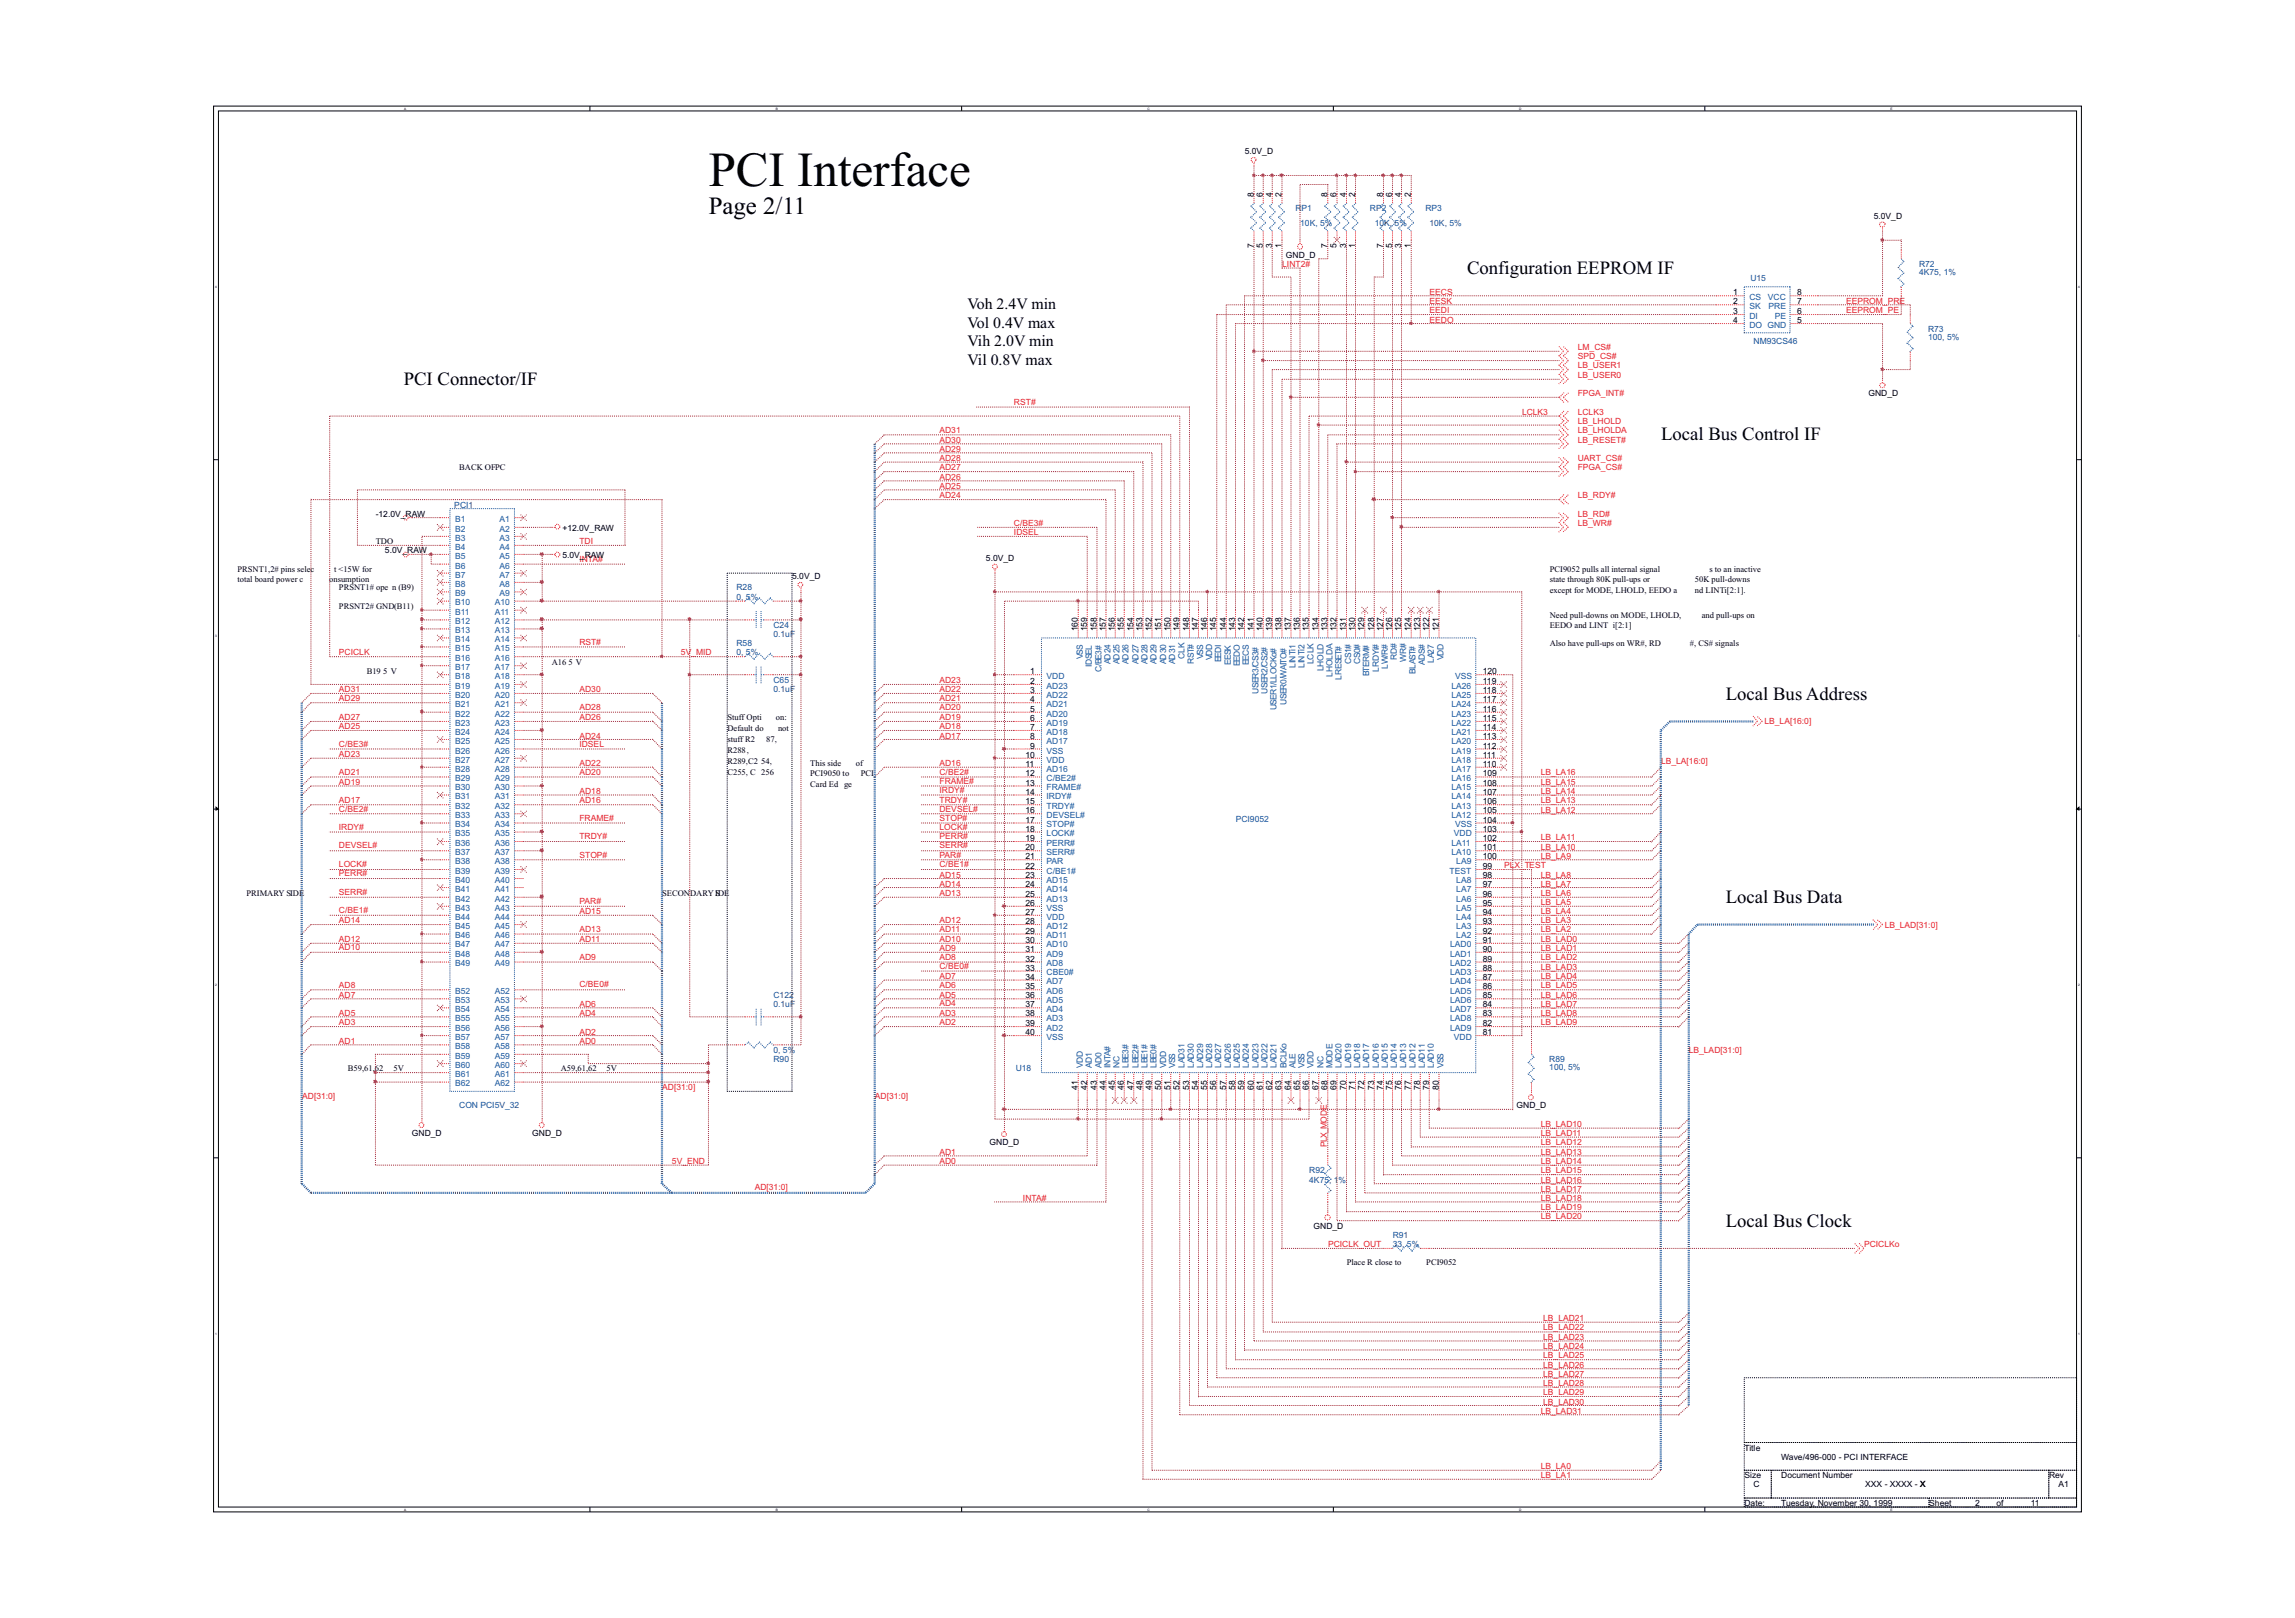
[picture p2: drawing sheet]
<svg xmlns="http://www.w3.org/2000/svg" width="210mm" height="148mm" viewBox="0 0 210 148" stroke-linecap="round" stroke-linejoin="round" font-family="sans-serif">
<defs><g id="words">
<text font-size="4.5" fill="#010202" x="64.8" y="17.1">PCI Interface</text>
<text font-size="2.3" fill="#010202" x="64.8" y="19.6">Page 2/11</text>
<g font-size="1.7" fill="#010202">
<text x="134.2" y="25.1">Configuration EEPROM IF</text>
<text x="36.9" y="35.2">PCI Connector/IF</text>
<text x="152" y="40.3">Local Bus Control IF</text>
<text x="157.9" y="64">Local Bus Address</text>
<text x="157.9" y="82.6">Local Bus Data</text>
<text x="157.9" y="112.2">Local Bus Clock</text>
</g>
<g font-size="1.4" fill="#010202">
<text x="88.5" y="28.3">Voh 2.4V min</text>
<text x="88.5" y="30">Vol 0.4V max</text>
<text x="88.5" y="31.7">Vih 2.0V min</text>
<text x="88.5" y="33.4">Vil 0.8V max</text>
</g>
<g font-size=".8" fill="#010202">
<text x="113.9" y="14.1">5.0V_D</text>
<text x="114.7" y="22.7" transform="rotate(-90 114.7 22.7)">7</text>
<text x="114.7" y="18" transform="rotate(-90 114.7 18)">8</text>
<text x="115.5" y="22.7" transform="rotate(-90 115.5 22.7)">5</text>
<text x="115.5" y="18" transform="rotate(-90 115.5 18)">6</text>
<text x="116.4" y="22.7" transform="rotate(-90 116.4 22.7)">3</text>
<text x="116.4" y="18" transform="rotate(-90 116.4 18)">4</text>
<text x="117.3" y="22.7" transform="rotate(-90 117.3 22.7)">1</text>
<text x="117.3" y="18" transform="rotate(-90 117.3 18)">2</text>
<text x="117.7" y="23.6">GND_D</text>
<text x="121.5" y="22.7" transform="rotate(-90 121.5 22.7)">7</text>
<text x="121.5" y="18" transform="rotate(-90 121.5 18)">8</text>
<text x="122.3" y="22.7" transform="rotate(-90 122.3 22.7)">5</text>
<text x="122.3" y="18" transform="rotate(-90 122.3 18)">6</text>
<text x="123.2" y="22.7" transform="rotate(-90 123.2 22.7)">3</text>
<text x="123.2" y="18" transform="rotate(-90 123.2 18)">4</text>
<text x="124" y="22.7" transform="rotate(-90 124 22.7)">1</text>
<text x="124" y="18" transform="rotate(-90 124 18)">2</text>
<text x="126.6" y="22.7" transform="rotate(-90 126.6 22.7)">7</text>
<text x="126.6" y="18" transform="rotate(-90 126.6 18)">8</text>
<text x="127.4" y="22.7" transform="rotate(-90 127.4 22.7)">5</text>
<text x="127.4" y="18" transform="rotate(-90 127.4 18)">6</text>
<text x="128.2" y="22.7" transform="rotate(-90 128.2 22.7)">3</text>
<text x="128.2" y="18" transform="rotate(-90 128.2 18)">4</text>
<text x="129.1" y="22.7" transform="rotate(-90 129.1 22.7)">1</text>
<text x="129.1" y="18" transform="rotate(-90 129.1 18)">2</text>
<text x="171.5" y="20">5.0V_D</text>
<text x="158.6" y="27">1</text>
<text x="158.6" y="27.8">2</text>
<text x="158.6" y="28.7">3</text>
<text x="158.6" y="29.6">4</text>
<text x="164.4" y="29.6">5</text>
<text x="164.4" y="28.7">6</text>
<text x="164.4" y="27.8">7</text>
<text x="164.4" y="27">8</text>
<text x="171" y="36.3">GND_D</text>
<text x="34.4" y="47.3">-12.0V_RAW</text>
<text x="42" y="43">BACK OFPC</text>
<text x="21.7" y="52.3">PRSNT1,2# pins selec</text>
<text x="21.7" y="53.2">total board power c</text>
<text x="30.1" y="53.2">onsumption</text>
<text x="30.6" y="52.3">t &lt;15W for</text>
<text x="31" y="54">PRSNT1# ope n (B9)</text>
<text x="34.4" y="49.8">TDO</text>
<text x="35.2" y="50.6">5.0V_RAW</text>
<text x="51.5" y="48.5">+12.0V_RAW</text>
<text x="51.5" y="51.1">5.0V_RAW</text>
<text x="72.5" y="53">5.0V_D</text>
<text x="90.2" y="51.3">5.0V_D</text>
<text x="141.8" y="52.3">PCI9052 pulls all internal signal</text>
<text x="141.8" y="53.3">state through 80K pull-ups or</text>
<text x="155.1" y="53.3">50K pull-downs</text>
<text x="156.4" y="52.3">s to an inactive</text>
<text x="31" y="55.7">PRSNT2# GND(B11)</text>
<text x="98.6" y="57.8" transform="rotate(-90 98.6 57.8)">160</text>
<text x="99.5" y="57.8" transform="rotate(-90 99.5 57.8)">159</text>
<text x="100.4" y="57.8" transform="rotate(-90 100.4 57.8)">158</text>
<text x="101.2" y="57.8" transform="rotate(-90 101.2 57.8)">157</text>
<text x="102" y="57.8" transform="rotate(-90 102 57.8)">156</text>
<text x="102.8" y="57.8" transform="rotate(-90 102.8 57.8)">155</text>
<text x="103.7" y="57.8" transform="rotate(-90 103.7 57.8)">154</text>
<text x="104.5" y="57.8" transform="rotate(-90 104.5 57.8)">153</text>
<text x="105.4" y="57.8" transform="rotate(-90 105.4 57.8)">152</text>
<text x="106.3" y="57.8" transform="rotate(-90 106.3 57.8)">151</text>
<text x="107.1" y="57.8" transform="rotate(-90 107.1 57.8)">150</text>
<text x="107.9" y="57.8" transform="rotate(-90 107.9 57.8)">149</text>
<text x="108.8" y="57.8" transform="rotate(-90 108.8 57.8)">148</text>
<text x="109.6" y="57.8" transform="rotate(-90 109.6 57.8)">147</text>
<text x="110.5" y="57.8" transform="rotate(-90 110.5 57.8)">146</text>
<text x="111.3" y="57.8" transform="rotate(-90 111.3 57.8)">145</text>
<text x="112.2" y="57.8" transform="rotate(-90 112.2 57.8)">144</text>
<text x="113" y="57.8" transform="rotate(-90 113 57.8)">143</text>
<text x="113.8" y="57.8" transform="rotate(-90 113.8 57.8)">142</text>
<text x="114.7" y="57.8" transform="rotate(-90 114.7 57.8)">141</text>
<text x="115.5" y="57.8" transform="rotate(-90 115.5 57.8)">140</text>
<text x="116.4" y="57.8" transform="rotate(-90 116.4 57.8)">139</text>
<text x="117.3" y="57.8" transform="rotate(-90 117.3 57.8)">138</text>
<text x="118.1" y="57.8" transform="rotate(-90 118.1 57.8)">137</text>
<text x="118.9" y="57.8" transform="rotate(-90 118.9 57.8)">136</text>
<text x="119.8" y="57.8" transform="rotate(-90 119.8 57.8)">135</text>
<text x="120.6" y="57.8" transform="rotate(-90 120.6 57.8)">134</text>
<text x="121.5" y="57.8" transform="rotate(-90 121.5 57.8)">133</text>
<text x="122.3" y="57.8" transform="rotate(-90 122.3 57.8)">132</text>
<text x="123.2" y="57.8" transform="rotate(-90 123.2 57.8)">131</text>
<text x="124" y="57.8" transform="rotate(-90 124 57.8)">130</text>
<text x="124.8" y="57.8" transform="rotate(-90 124.8 57.8)">129</text>
<text x="125.7" y="57.8" transform="rotate(-90 125.7 57.8)">128</text>
<text x="126.6" y="57.8" transform="rotate(-90 126.6 57.8)">127</text>
<text x="127.4" y="57.8" transform="rotate(-90 127.4 57.8)">126</text>
<text x="128.2" y="57.8" transform="rotate(-90 128.2 57.8)">125</text>
<text x="129.1" y="57.8" transform="rotate(-90 129.1 57.8)">124</text>
<text x="129.9" y="57.8" transform="rotate(-90 129.9 57.8)">123</text>
<text x="130.8" y="57.8" transform="rotate(-90 130.8 57.8)">122</text>
<text x="131.7" y="57.8" transform="rotate(-90 131.7 57.8)">121</text>
<text x="141.8" y="56.5">Need pull-downs on MODE, LHOLD,</text>
<text x="141.8" y="57.5">EEDO and LINT i[2:1]</text>
<text x="141.8" y="54.2">except for MODE, LHOLD, EEDO a</text>
<text x="141.8" y="59.1">Also have pull-ups on WR#, RD</text>
<text x="154.6" y="59.1">#, CS# signals</text>
<text x="155.1" y="54.2">nd LINTi[2:1].</text>
<text x="155.7" y="56.5">and pull-ups on</text>
<text x="33.6" y="61.6">B19 5 V</text>
<text x="50.5" y="60.8">A16 5 V</text>
<text x="66.6" y="65.9">Stuff Opti</text>
<text x="71" y="65.9">on:</text>
<text x="94.3" y="61.7">1</text>
<text x="94.3" y="62.6">2</text>
<text x="94.3" y="63.4">3</text>
<text x="94.3" y="64.2">4</text>
<text x="94.3" y="65.1">5</text>
<text x="94.3" y="65.9">6</text>
<text x="135.7" y="65.9">115</text>
<text x="135.7" y="65.1">116</text>
<text x="135.7" y="64.2">117</text>
<text x="135.7" y="63.4">118</text>
<text x="135.7" y="62.6">119</text>
<text x="135.7" y="61.7">120</text>
<text x="66.6" y="66.9">Default do</text>
<text x="66.6" y="67.9">stuff R2</text>
<text x="66.6" y="68.9">R288,</text>
<text x="66.6" y="69.9">R289,C2</text>
<text x="66.6" y="70.9">C255, C 256</text>
<text x="69.7" y="69.9">54,</text>
<text x="70.1" y="67.9">87,</text>
<text x="71.2" y="66.9">not</text>
<text x="74.1" y="70.1">This side</text>
<text x="74.1" y="71">PCI9050 to</text>
<text x="74.1" y="72">Card Ed ge</text>
<text x="78.3" y="70.1">of</text>
<text x="78.8" y="71">PCI</text>
<text x="93.8" y="69.3">10</text>
<text x="93.8" y="70.1">11</text>
<text x="93.8" y="71">12</text>
<text x="93.8" y="71.9">13</text>
<text x="94.3" y="66.8">7</text>
<text x="94.3" y="67.6">8</text>
<text x="94.3" y="68.5">9</text>
<text x="135.7" y="71.9">108</text>
<text x="135.7" y="71">109</text>
<text x="135.7" y="70.1">110</text>
<text x="135.7" y="69.3">111</text>
<text x="135.7" y="68.5">112</text>
<text x="135.7" y="67.6">113</text>
<text x="135.7" y="66.8">114</text>
<text x="93.8" y="72.7">14</text>
<text x="93.8" y="73.6">15</text>
<text x="93.8" y="74.4">16</text>
<text x="93.8" y="75.2">17</text>
<text x="93.8" y="76.1">18</text>
<text x="93.8" y="77">19</text>
<text x="93.8" y="77.8">20</text>
<text x="135.7" y="77.8">101</text>
<text x="135.7" y="77">102</text>
<text x="135.7" y="76.1">103</text>
<text x="135.7" y="75.2">104</text>
<text x="135.7" y="74.4">105</text>
<text x="135.7" y="73.6">106</text>
<text x="135.7" y="72.7">107</text>
<text x="22.6" y="81.9">PRIMARY SIDE</text>
<text x="60.6" y="81.9">SECONDARY IDE</text>
<text x="65.5" y="81.9">S</text>
<text x="93.8" y="78.6">21</text>
<text x="93.8" y="79.5">22</text>
<text x="93.8" y="80.3">23</text>
<text x="93.8" y="81.1">24</text>
<text x="93.8" y="82">25</text>
<text x="93.8" y="82.9">26</text>
<text x="93.8" y="83.7">27</text>
<text x="135.7" y="83.7">94</text>
<text x="135.7" y="82.9">95</text>
<text x="135.7" y="82">96</text>
<text x="135.7" y="81.1">97</text>
<text x="135.7" y="80.3">98</text>
<text x="135.7" y="79.5">99</text>
<text x="135.7" y="78.6">100</text>
<text x="93.8" y="84.5">28</text>
<text x="93.8" y="85.4">29</text>
<text x="93.8" y="86.2">30</text>
<text x="93.8" y="87.1">31</text>
<text x="93.8" y="88">32</text>
<text x="93.8" y="88.8">33</text>
<text x="93.8" y="89.6">34</text>
<text x="135.7" y="89.6">87</text>
<text x="135.7" y="88.8">88</text>
<text x="135.7" y="88">89</text>
<text x="135.7" y="87.1">90</text>
<text x="135.7" y="86.2">91</text>
<text x="135.7" y="85.4">92</text>
<text x="135.7" y="84.5">93</text>
<text x="93.8" y="90.5">35</text>
<text x="93.8" y="91.3">36</text>
<text x="93.8" y="92.1">37</text>
<text x="93.8" y="93">38</text>
<text x="93.8" y="93.9">39</text>
<text x="93.8" y="94.7">40</text>
<text x="135.7" y="94.7">81</text>
<text x="135.7" y="93.9">82</text>
<text x="135.7" y="93">83</text>
<text x="135.7" y="92.1">84</text>
<text x="135.7" y="91.3">85</text>
<text x="135.7" y="90.5">86</text>
<text x="31.8" y="98">B59,61,62</text>
<text x="36" y="98">5V</text>
<text x="51.3" y="98">A59,61,62</text>
<text x="55.5" y="98">5V</text>
<text x="98.6" y="99.7" transform="rotate(-90 98.6 99.7)">41</text>
<text x="99.5" y="99.7" transform="rotate(-90 99.5 99.7)">42</text>
<text x="100.4" y="99.7" transform="rotate(-90 100.4 99.7)">43</text>
<text x="101.2" y="99.7" transform="rotate(-90 101.2 99.7)">44</text>
<text x="102" y="99.7" transform="rotate(-90 102 99.7)">45</text>
<text x="102.8" y="99.7" transform="rotate(-90 102.8 99.7)">46</text>
<text x="103.7" y="99.7" transform="rotate(-90 103.7 99.7)">47</text>
<text x="104.5" y="99.7" transform="rotate(-90 104.5 99.7)">48</text>
<text x="105.4" y="99.7" transform="rotate(-90 105.4 99.7)">49</text>
<text x="106.3" y="99.7" transform="rotate(-90 106.3 99.7)">50</text>
<text x="107.1" y="99.7" transform="rotate(-90 107.1 99.7)">51</text>
<text x="107.9" y="99.7" transform="rotate(-90 107.9 99.7)">52</text>
<text x="108.8" y="99.7" transform="rotate(-90 108.8 99.7)">53</text>
<text x="109.6" y="99.7" transform="rotate(-90 109.6 99.7)">54</text>
<text x="110.5" y="99.7" transform="rotate(-90 110.5 99.7)">55</text>
<text x="111.3" y="99.7" transform="rotate(-90 111.3 99.7)">56</text>
<text x="112.2" y="99.7" transform="rotate(-90 112.2 99.7)">57</text>
<text x="113" y="99.7" transform="rotate(-90 113 99.7)">58</text>
<text x="113.8" y="99.7" transform="rotate(-90 113.8 99.7)">59</text>
<text x="114.7" y="99.7" transform="rotate(-90 114.7 99.7)">60</text>
<text x="115.5" y="99.7" transform="rotate(-90 115.5 99.7)">61</text>
<text x="116.4" y="99.7" transform="rotate(-90 116.4 99.7)">62</text>
<text x="117.3" y="99.7" transform="rotate(-90 117.3 99.7)">63</text>
<text x="118.1" y="99.7" transform="rotate(-90 118.1 99.7)">64</text>
<text x="118.9" y="99.7" transform="rotate(-90 118.9 99.7)">65</text>
<text x="119.8" y="99.7" transform="rotate(-90 119.8 99.7)">66</text>
<text x="120.6" y="99.7" transform="rotate(-90 120.6 99.7)">67</text>
<text x="121.5" y="99.7" transform="rotate(-90 121.5 99.7)">68</text>
<text x="122.3" y="99.7" transform="rotate(-90 122.3 99.7)">69</text>
<text x="123.2" y="99.7" transform="rotate(-90 123.2 99.7)">70</text>
<text x="124" y="99.7" transform="rotate(-90 124 99.7)">71</text>
<text x="124.8" y="99.7" transform="rotate(-90 124.8 99.7)">72</text>
<text x="125.7" y="99.7" transform="rotate(-90 125.7 99.7)">73</text>
<text x="126.6" y="99.7" transform="rotate(-90 126.6 99.7)">74</text>
<text x="127.4" y="99.7" transform="rotate(-90 127.4 99.7)">75</text>
<text x="128.2" y="99.7" transform="rotate(-90 128.2 99.7)">76</text>
<text x="129.1" y="99.7" transform="rotate(-90 129.1 99.7)">77</text>
<text x="129.9" y="99.7" transform="rotate(-90 129.9 99.7)">78</text>
<text x="130.8" y="99.7" transform="rotate(-90 130.8 99.7)">79</text>
<text x="131.7" y="99.7" transform="rotate(-90 131.7 99.7)">80</text>
<text x="138.8" y="101.4">GND_D</text>
<text x="37.7" y="103.9">GND_D</text>
<text x="48.7" y="103.9">GND_D</text>
<text x="90.6" y="104.8">GND_D</text>
<text x="120.2" y="112.4">GND_D</text>
<text x="123.2" y="115.8">Place R close to</text>
<text x="130.5" y="115.8">PCI9052</text>
<text x="159.6" y="132.7">Title</text>
<text x="159.6" y="135.2">Size</text>
<text x="159.6" y="137.8">Date:</text>
<text x="160.5" y="136">C</text>
<text x="163" y="133.6">Wave/496-000 - PCI INTERFACE</text>
<text x="163" y="137.8">Tuesday, November 30, 1999</text>
<text x="163" y="135.2">Document Number</text>
<text x="170.7" y="136">XXX - XXXX - X</text>
<text x="176.5" y="137.8">Sheet</text>
<text x="180.7" y="137.8">2</text>
<text x="182.7" y="137.8">of</text>
<text x="185.8" y="137.8">11</text>
<text x="187.5" y="135.2">Rev</text>
<text x="188.4" y="136">A1</text>
</g>
<g font-size=".8" fill="#2e3090">
<text x="118.5" y="19.3">RP1</text>
<text x="119" y="20.7">10K, 5%</text>
<text x="125.3" y="19.3">RP2</text>
<text x="125.8" y="20.7">10K, 5%</text>
<text x="130.4" y="19.3">RP3</text>
<text x="130.8" y="20.7">10K, 5%</text>
<text x="160.2" y="25.7">U15</text>
<text x="175.6" y="24.4">R72</text>
<text x="175.6" y="25.2">4K75, 1%</text>
<text x="160.5" y="31.5">NM93CS46</text>
<text x="176.4" y="30.3">R73</text>
<text x="176.4" y="31.1">100, 5%</text>
<text x="41.6" y="46.5">PCI1</text>
<text x="67.4" y="54">R28</text>
<text x="67.4" y="54.9">0, 5%</text>
<text x="67.4" y="59.1">R58</text>
<text x="67.4" y="59.9">0, 5%</text>
<text x="70.8" y="57.4">C24</text>
<text x="70.8" y="58.3">0.1uF</text>
<text x="70.8" y="62.5">C65</text>
<text x="70.8" y="63.3">0.1uF</text>
<text x="113.1" y="75.2">PCI9052</text>
<text x="70.8" y="91.3">C122</text>
<text x="70.8" y="92.1">0.1uF</text>
<text x="42" y="101.4">CON PCI5V_32</text>
<text x="70.8" y="97.2">R90</text>
<text x="70.8" y="96.3">0, 5%</text>
<text x="92.9" y="98">U18</text>
<text x="141.8" y="97.2">R89</text>
<text x="141.8" y="97.9">100, 5%</text>
<text x="119.8" y="107.3">R92</text>
<text x="119.8" y="108.2">4K75, 1%</text>
<text x="127.4" y="113.2">R91</text>
<text x="127.4" y="114.1">33, 5%</text>
</g>
<g font-size=".8" fill="#ee2028">
<text x="117.3" y="24.4">LINT2#</text>
<text x="130.8" y="27">EECS</text>
<text x="130.8" y="27.8">EESK</text>
<text x="130.8" y="28.6">EEDI</text>
<text x="130.8" y="29.5">EEDO</text>
<text x="168.9" y="28.6">EEPROM_PE</text>
<text x="168.9" y="27.8">EEPROM_PRE</text>
<text x="144.4" y="32">LM_CS#</text>
<text x="144.4" y="32.9">SPD_CS#</text>
<text x="144.4" y="33.7">LB_USER1</text>
<text x="144.4" y="34.5">LB_USER0</text>
<text x="86" y="39.6">AD31</text>
<text x="86" y="40.5">AD30</text>
<text x="86" y="41.3">AD29</text>
<text x="92.8" y="37.1">RST#</text>
<text x="139.3" y="38">LCLK3</text>
<text x="144.4" y="40.5">LB_RESET#</text>
<text x="144.4" y="38.8">LB_LHOLD</text>
<text x="144.4" y="39.6">LB_LHOLDA</text>
<text x="144.4" y="38">LCLK3</text>
<text x="144.4" y="36.3">FPGA_INT#</text>
<text x="86" y="43.9">AD26</text>
<text x="86" y="44.7">AD25</text>
<text x="86" y="42.2">AD28</text>
<text x="86" y="45.5">AD24</text>
<text x="86" y="43">AD27</text>
<text x="144.4" y="47.3">LB_RD#</text>
<text x="144.4" y="43">FPGA_CS#</text>
<text x="144.4" y="42.2">UART_CS#</text>
<text x="144.4" y="45.5">LB_RDY#</text>
<text x="53" y="51.4">INTA#</text>
<text x="53" y="49.8">TDI</text>
<text x="92.8" y="48.1">C/BE3#</text>
<text x="92.8" y="49">IDSEL</text>
<text x="144.4" y="48.1">LB_WR#</text>
<text x="31" y="59.9">PCICLK</text>
<text x="53" y="59">RST#</text>
<text x="62.3" y="59.9">5V_MID</text>
<text x="31" y="65.9">AD27</text>
<text x="31" y="63.3">AD31</text>
<text x="31" y="64.2">AD29</text>
<text x="53" y="65.9">AD26</text>
<text x="53" y="65">AD28</text>
<text x="53" y="63.3">AD30</text>
<text x="86" y="62.5">AD23</text>
<text x="86" y="63.3">AD22</text>
<text x="86" y="64.2">AD21</text>
<text x="86" y="65">AD20</text>
<text x="86" y="65.9">AD19</text>
<text x="31" y="71.8">AD19</text>
<text x="31" y="70.9">AD21</text>
<text x="31" y="69.3">AD23</text>
<text x="31" y="66.7">AD25</text>
<text x="31" y="68.3">C/BE3#</text>
<text x="53" y="70.9">AD20</text>
<text x="53" y="70.1">AD22</text>
<text x="53" y="68.3">IDSEL</text>
<text x="53" y="67.6">AD24</text>
<text x="86" y="70.9">C/BE2#</text>
<text x="86" y="71.7">FRAME#</text>
<text x="86" y="66.7">AD18</text>
<text x="86" y="67.6">AD17</text>
<text x="86" y="70.1">AD16</text>
<text x="141" y="71.8">LB_LA15</text>
<text x="141" y="70.9">LB_LA16</text>
<text x="152" y="69.9">LB_LA[16:0]</text>
<text x="161.5" y="66.3">LB_LA[16:0]</text>
<text x="31" y="73.5">AD17</text>
<text x="31" y="74.2">C/BE2#</text>
<text x="31" y="75.9">IRDY#</text>
<text x="31" y="77.6">DEVSEL#</text>
<text x="53" y="76.8">TRDY#</text>
<text x="53" y="75.1">FRAME#</text>
<text x="53" y="73.4">AD16</text>
<text x="53" y="72.6">AD18</text>
<text x="86" y="72.5">IRDY#</text>
<text x="86" y="73.4">TRDY#</text>
<text x="86" y="74.2">DEVSEL#</text>
<text x="86" y="75.1">STOP#</text>
<text x="86" y="75.9">LOCK#</text>
<text x="86" y="76.8">PERR#</text>
<text x="86" y="77.6">SERR#</text>
<text x="141" y="77.7">LB_LA10</text>
<text x="141" y="76.8">LB_LA11</text>
<text x="141" y="74.3">LB_LA12</text>
<text x="141" y="73.5">LB_LA13</text>
<text x="141" y="72.6">LB_LA14</text>
<text x="31" y="81.9">SERR#</text>
<text x="31" y="80.2">PERR#</text>
<text x="31" y="79.3">LOCK#</text>
<text x="31" y="83.5">C/BE1#</text>
<text x="53" y="82.7">PAR#</text>
<text x="53" y="83.6">AD15</text>
<text x="53" y="78.4">STOP#</text>
<text x="86" y="78.4">PAR#</text>
<text x="86" y="79.3">C/BE1#</text>
<text x="86" y="81.1">AD14</text>
<text x="86" y="81.9">AD13</text>
<text x="86" y="80.3">AD15</text>
<text x="137.6" y="79.4">PLX_TEST</text>
<text x="141" y="81.1">LB_LA7</text>
<text x="141" y="78.6">LB_LA9</text>
<text x="141" y="81.9">LB_LA6</text>
<text x="141" y="80.3">LB_LA8</text>
<text x="141" y="82.8">LB_LA5</text>
<text x="141" y="83.6">LB_LA4</text>
<text x="31" y="86.9">AD10</text>
<text x="31" y="86.2">AD12</text>
<text x="31" y="84.5">AD14</text>
<text x="53" y="87.8">AD9</text>
<text x="53" y="86.2">AD11</text>
<text x="53" y="85.3">AD13</text>
<text x="86" y="88.6">C/BE0#</text>
<text x="86" y="86.2">AD10</text>
<text x="86" y="85.3">AD11</text>
<text x="86" y="87">AD9</text>
<text x="86" y="87.8">AD8</text>
<text x="86" y="89.6">AD7</text>
<text x="86" y="84.5">AD12</text>
<text x="141" y="85.3">LB_LA2</text>
<text x="141" y="84.5">LB_LA3</text>
<text x="141" y="89.6">LB_LAD4</text>
<text x="141" y="88.7">LB_LAD3</text>
<text x="141" y="86.2">LB_LAD0</text>
<text x="141" y="87">LB_LAD1</text>
<text x="141" y="87.8">LB_LAD2</text>
<text x="172.5" y="84.9">LB_LAD[31:0]</text>
<text x="31" y="95.5">AD1</text>
<text x="31" y="93.7">AD3</text>
<text x="31" y="91.3">AD7</text>
<text x="31" y="92.9">AD5</text>
<text x="31" y="90.4">AD8</text>
<text x="53" y="95.5">AD0</text>
<text x="53" y="94.6">AD2</text>
<text x="53" y="92.9">AD4</text>
<text x="53" y="90.3">C/BE0#</text>
<text x="53" y="92.1">AD6</text>
<text x="86" y="92">AD4</text>
<text x="86" y="92.9">AD3</text>
<text x="86" y="93.7">AD2</text>
<text x="86" y="90.4">AD6</text>
<text x="86" y="91.3">AD5</text>
<text x="141" y="92.1">LB_LAD7</text>
<text x="141" y="92.9">LB_LAD8</text>
<text x="141" y="90.4">LB_LAD5</text>
<text x="141" y="91.3">LB_LAD6</text>
<text x="141" y="93.7">LB_LAD9</text>
<text x="27.7" y="100.5">AD[31:0]</text>
<text x="60.6" y="99.7">AD[31:0]</text>
<text x="80.1" y="100.5">AD[31:0]</text>
<text x="154.5" y="96.3">LB_LAD[31:0]</text>
<text x="61.5" y="106.5">5V_END</text>
<text x="86" y="105.6">AD1</text>
<text x="86" y="106.5">AD0</text>
<text x="121.4" y="104.9" transform="rotate(-90 121.4 104.9)">PLX_MODE</text>
<text x="141" y="104.8">LB_LAD12</text>
<text x="141" y="106.5">LB_LAD14</text>
<text x="141" y="107.3">LB_LAD15</text>
<text x="141" y="103.9">LB_LAD11</text>
<text x="141" y="103.1">LB_LAD10</text>
<text x="141" y="105.6">LB_LAD13</text>
<text x="69.1" y="108.9">AD[31:0]</text>
<text x="93.6" y="109.8">INTA#</text>
<text x="141" y="109">LB_LAD17</text>
<text x="141" y="108.2">LB_LAD16</text>
<text x="141" y="111.5">LB_LAD20</text>
<text x="141" y="110.7">LB_LAD19</text>
<text x="141" y="109.8">LB_LAD18</text>
<text x="121.5" y="114.1">PCICLK_OUT</text>
<text x="170.6" y="114.1">PCICLKo</text>
<text x="141.2" y="122.5">LB_LAD23</text>
<text x="141.2" y="123.4">LB_LAD24</text>
<text x="141.2" y="125.1">LB_LAD26</text>
<text x="141.2" y="121.7">LB_LAD22</text>
<text x="141.2" y="120.8">LB_LAD21</text>
<text x="141.2" y="125.9">LB_LAD27</text>
<text x="141.2" y="124.2">LB_LAD25</text>
<text x="141" y="129.3">LB_LAD31</text>
<text x="141.2" y="128.5">LB_LAD30</text>
<text x="141.2" y="127.6">LB_LAD29</text>
<text x="141.2" y="126.8">LB_LAD28</text>
<text x="141" y="134.4">LB_LA0</text>
<text x="141" y="135.2">LB_LA1</text>
</g>
<g font-size=".8" fill="#14589f">
<text x="160.1" y="27.5">CS</text>
<text x="160.1" y="28.3">SK</text>
<text x="160.1" y="29.2">DI</text>
<text x="160.1" y="30">DO GND</text>
<text x="161.8" y="27.5">VCC</text>
<text x="161.8" y="28.3">PRE</text>
<text x="162.4" y="29.2">PE</text>
<text x="41.6" y="47.7">B1</text>
<text x="45.7" y="47.7">A1</text>
<text x="41.6" y="48.6">B2</text>
<text x="41.6" y="49.5">B3</text>
<text x="41.6" y="50.3">B4</text>
<text x="41.6" y="51.1">B5</text>
<text x="41.6" y="52">B6</text>
<text x="41.6" y="52.8">B7</text>
<text x="41.6" y="53.7">B8</text>
<text x="45.7" y="48.6">A2</text>
<text x="45.7" y="49.5">A3</text>
<text x="45.7" y="50.3">A4</text>
<text x="45.7" y="51.1">A5</text>
<text x="45.7" y="52">A6</text>
<text x="45.7" y="52.8">A7</text>
<text x="45.7" y="53.7">A8</text>
<text x="41.6" y="54.5">B9</text>
<text x="41.6" y="55.4">B10</text>
<text x="41.6" y="56.2">B11</text>
<text x="41.6" y="57.1">B12</text>
<text x="41.6" y="57.9">B13</text>
<text x="41.6" y="58.8">B14</text>
<text x="41.6" y="59.6">B15</text>
<text x="45.3" y="55.4">A10</text>
<text x="45.3" y="56.2">A11</text>
<text x="45.3" y="57.1">A12</text>
<text x="45.3" y="57.9">A13</text>
<text x="45.3" y="58.8">A14</text>
<text x="45.3" y="59.6">A15</text>
<text x="45.7" y="54.5">A9</text>
<text x="41.6" y="60.5">B16</text>
<text x="41.6" y="61.3">B17</text>
<text x="41.6" y="62.1">B18</text>
<text x="41.6" y="63">B19</text>
<text x="41.6" y="63.8">B20</text>
<text x="41.6" y="64.7">B21</text>
<text x="41.6" y="65.5">B22</text>
<text x="45.3" y="60.5">A16</text>
<text x="45.3" y="61.3">A17</text>
<text x="45.3" y="62.1">A18</text>
<text x="45.3" y="63">A19</text>
<text x="45.3" y="63.8">A20</text>
<text x="45.3" y="64.7">A21</text>
<text x="45.3" y="65.5">A22</text>
<text x="95.8" y="62.1">VDD</text>
<text x="95.8" y="63">AD23</text>
<text x="95.8" y="63.8">AD22</text>
<text x="95.8" y="64.7">AD21</text>
<text x="95.8" y="65.5">AD20</text>
<text x="99.1" y="60.3" transform="rotate(-90 99.1 60.3)">VSS</text>
<text x="99.9" y="61" transform="rotate(-90 99.9 61)">IDSEL</text>
<text x="100.8" y="61.5" transform="rotate(-90 100.8 61.5)">C/BE3#</text>
<text x="101.6" y="60.7" transform="rotate(-90 101.6 60.7)">AD24</text>
<text x="102.4" y="60.7" transform="rotate(-90 102.4 60.7)">AD25</text>
<text x="103.3" y="60.7" transform="rotate(-90 103.3 60.7)">AD26</text>
<text x="104.2" y="60.7" transform="rotate(-90 104.2 60.7)">AD27</text>
<text x="105" y="60.7" transform="rotate(-90 105 60.7)">AD28</text>
<text x="105.8" y="60.7" transform="rotate(-90 105.8 60.7)">AD29</text>
<text x="106.7" y="60.7" transform="rotate(-90 106.7 60.7)">AD30</text>
<text x="107.5" y="60.7" transform="rotate(-90 107.5 60.7)">AD31</text>
<text x="108.4" y="60.3" transform="rotate(-90 108.4 60.3)">CLK</text>
<text x="109.2" y="60.7" transform="rotate(-90 109.2 60.7)">RST#</text>
<text x="110.1" y="60.3" transform="rotate(-90 110.1 60.3)">VSS</text>
<text x="110.9" y="60.4" transform="rotate(-90 110.9 60.4)">VDD</text>
<text x="111.7" y="60.6" transform="rotate(-90 111.7 60.6)">EEDI</text>
<text x="112.6" y="60.8" transform="rotate(-90 112.6 60.8)">EESK</text>
<text x="113.5" y="61" transform="rotate(-90 113.5 61)">EEDO</text>
<text x="114.3" y="60.8" transform="rotate(-90 114.3 60.8)">EECS</text>
<text x="115.2" y="63.5" transform="rotate(-90 115.2 63.5)">USER3/CS3#</text>
<text x="116" y="63.5" transform="rotate(-90 116 63.5)">USER2/CS2#</text>
<text x="116.8" y="65" transform="rotate(-90 116.8 65)">USER1/LLOCKo#</text>
<text x="117.7" y="64.5" transform="rotate(-90 117.7 64.5)">USER0/WAITO#</text>
<text x="118.5" y="61.1" transform="rotate(-90 118.5 61.1)">LINTi1</text>
<text x="119.4" y="61.1" transform="rotate(-90 119.4 61.1)">LINTi2</text>
<text x="120.2" y="60.7" transform="rotate(-90 120.2 60.7)">LCLK</text>
<text x="121.1" y="61.4" transform="rotate(-90 121.1 61.4)">LHOLD</text>
<text x="121.9" y="61.9" transform="rotate(-90 121.9 61.9)">LHOLDA</text>
<text x="122.7" y="62.2" transform="rotate(-90 122.7 62.2)">LRESET#</text>
<text x="123.6" y="60.7" transform="rotate(-90 123.6 60.7)">CS1#</text>
<text x="124.5" y="60.7" transform="rotate(-90 124.5 60.7)">CS0#</text>
<text x="125.3" y="61.8" transform="rotate(-90 125.3 61.8)">BTERM#</text>
<text x="126.2" y="61.5" transform="rotate(-90 126.2 61.5)">LRDYi#</text>
<text x="127" y="61.2" transform="rotate(-90 127 61.2)">LW/R#</text>
<text x="127.8" y="60.4" transform="rotate(-90 127.8 60.4)">RD#</text>
<text x="128.7" y="60.5" transform="rotate(-90 128.7 60.5)">WR#</text>
<text x="129.5" y="61.6" transform="rotate(-90 129.5 61.6)">BLAST#</text>
<text x="130.4" y="60.8" transform="rotate(-90 130.4 60.8)">ADS#</text>
<text x="131.2" y="60.6" transform="rotate(-90 131.2 60.6)">LA27</text>
<text x="132.1" y="60.4" transform="rotate(-90 132.1 60.4)">VDD</text>
<text x="132.8" y="65.5">LA23</text>
<text x="132.8" y="64.7">LA24</text>
<text x="132.8" y="63.8">LA25</text>
<text x="132.8" y="63">LA26</text>
<text x="133.1" y="62.1">VSS</text>
<text x="41.6" y="66.4">B23</text>
<text x="41.6" y="67.2">B24</text>
<text x="41.6" y="68">B25</text>
<text x="41.6" y="68.9">B26</text>
<text x="41.6" y="69.8">B27</text>
<text x="41.6" y="70.6">B28</text>
<text x="41.6" y="71.5">B29</text>
<text x="45.3" y="66.4">A23</text>
<text x="45.3" y="67.2">A24</text>
<text x="45.3" y="68">A25</text>
<text x="45.3" y="68.9">A26</text>
<text x="45.3" y="69.8">A27</text>
<text x="45.3" y="70.6">A28</text>
<text x="45.3" y="71.5">A29</text>
<text x="95.8" y="66.4">AD19</text>
<text x="95.8" y="67.2">AD18</text>
<text x="95.8" y="68">AD17</text>
<text x="95.8" y="68.9">VSS</text>
<text x="95.8" y="69.8">VDD</text>
<text x="95.8" y="70.6">AD16</text>
<text x="95.8" y="71.5">C/BE2#</text>
<text x="132.8" y="71.5">LA16</text>
<text x="132.8" y="70.6">LA17</text>
<text x="132.8" y="69.8">LA18</text>
<text x="132.8" y="68.9">LA19</text>
<text x="132.8" y="68">LA20</text>
<text x="132.8" y="67.2">LA21</text>
<text x="132.8" y="66.4">LA22</text>
<text x="41.6" y="72.3">B30</text>
<text x="41.6" y="73.1">B31</text>
<text x="41.6" y="74">B32</text>
<text x="41.6" y="74.8">B33</text>
<text x="41.6" y="75.7">B34</text>
<text x="41.6" y="76.5">B35</text>
<text x="41.6" y="77.4">B36</text>
<text x="45.3" y="72.3">A30</text>
<text x="45.3" y="73.1">A31</text>
<text x="45.3" y="74">A32</text>
<text x="45.3" y="74.8">A33</text>
<text x="45.3" y="75.7">A34</text>
<text x="45.3" y="76.5">A35</text>
<text x="45.3" y="77.4">A36</text>
<text x="95.8" y="72.3">FRAME#</text>
<text x="95.8" y="73.1">IRDY#</text>
<text x="95.8" y="74">TRDY#</text>
<text x="95.8" y="74.8">DEVSEL#</text>
<text x="95.8" y="75.7">STOP#</text>
<text x="95.8" y="76.5">LOCK#</text>
<text x="95.8" y="77.4">PERR#</text>
<text x="132.8" y="77.4">LA11</text>
<text x="132.8" y="74.8">LA12</text>
<text x="132.8" y="74">LA13</text>
<text x="132.8" y="73.1">LA14</text>
<text x="132.8" y="72.3">LA15</text>
<text x="133" y="76.5">VDD</text>
<text x="133.1" y="75.7">VSS</text>
<text x="41.6" y="78.2">B37</text>
<text x="41.6" y="79">B38</text>
<text x="41.6" y="79.9">B39</text>
<text x="41.6" y="80.8">B40</text>
<text x="41.6" y="81.6">B41</text>
<text x="41.6" y="82.5">B42</text>
<text x="41.6" y="83.3">B43</text>
<text x="45.3" y="78.2">A37</text>
<text x="45.3" y="79">A38</text>
<text x="45.3" y="79.9">A39</text>
<text x="45.3" y="80.8">A40</text>
<text x="45.3" y="81.6">A41</text>
<text x="45.3" y="82.5">A42</text>
<text x="45.3" y="83.3">A43</text>
<text x="95.8" y="78.2">SERR#</text>
<text x="95.8" y="79">PAR</text>
<text x="95.8" y="79.9">C/BE1#</text>
<text x="95.8" y="80.8">AD15</text>
<text x="95.8" y="81.6">AD14</text>
<text x="95.8" y="82.5">AD13</text>
<text x="95.8" y="83.3">VSS</text>
<text x="132.6" y="79.9">TEST</text>
<text x="132.8" y="78.2">LA10</text>
<text x="133.3" y="83.3">LA5</text>
<text x="133.3" y="82.5">LA6</text>
<text x="133.3" y="81.6">LA7</text>
<text x="133.3" y="80.8">LA8</text>
<text x="133.3" y="79">LA9</text>
<text x="41.6" y="84.1">B44</text>
<text x="41.6" y="84.9">B45</text>
<text x="41.6" y="85.8">B46</text>
<text x="41.6" y="86.7">B47</text>
<text x="41.6" y="87.5">B48</text>
<text x="41.6" y="88.4">B49</text>
<text x="45.3" y="84.1">A44</text>
<text x="45.3" y="84.9">A45</text>
<text x="45.3" y="85.8">A46</text>
<text x="45.3" y="86.7">A47</text>
<text x="45.3" y="87.5">A48</text>
<text x="45.3" y="88.4">A49</text>
<text x="95.8" y="84.1">VDD</text>
<text x="95.8" y="84.9">AD12</text>
<text x="95.8" y="85.8">AD11</text>
<text x="95.8" y="86.7">AD10</text>
<text x="95.8" y="87.5">AD9</text>
<text x="95.8" y="88.4">AD8</text>
<text x="95.8" y="89.2">CBE0#</text>
<text x="132.7" y="89.2">LAD3</text>
<text x="132.7" y="88.4">LAD2</text>
<text x="132.7" y="87.5">LAD1</text>
<text x="132.7" y="86.7">LAD0</text>
<text x="133.3" y="85.8">LA2</text>
<text x="133.3" y="84.9">LA3</text>
<text x="133.3" y="84.1">LA4</text>
<text x="41.6" y="90.9">B52</text>
<text x="41.6" y="91.8">B53</text>
<text x="41.6" y="92.6">B54</text>
<text x="41.6" y="93.4">B55</text>
<text x="41.6" y="94.3">B56</text>
<text x="41.6" y="95.1">B57</text>
<text x="41.6" y="96">B58</text>
<text x="45.3" y="90.9">A52</text>
<text x="45.3" y="91.8">A53</text>
<text x="45.3" y="92.6">A54</text>
<text x="45.3" y="93.4">A55</text>
<text x="45.3" y="94.3">A56</text>
<text x="45.3" y="95.1">A57</text>
<text x="45.3" y="96">A58</text>
<text x="95.8" y="90">AD7</text>
<text x="95.8" y="90.9">AD6</text>
<text x="95.8" y="91.8">AD5</text>
<text x="95.8" y="92.6">AD4</text>
<text x="95.8" y="93.4">AD3</text>
<text x="95.8" y="94.3">AD2</text>
<text x="95.8" y="95.1">VSS</text>
<text x="132.7" y="94.3">LAD9</text>
<text x="132.7" y="93.4">LAD8</text>
<text x="132.7" y="92.6">LAD7</text>
<text x="132.7" y="91.8">LAD6</text>
<text x="132.7" y="90.9">LAD5</text>
<text x="132.7" y="90">LAD4</text>
<text x="133" y="95.1">VDD</text>
<text x="41.6" y="98.5">B61</text>
<text x="41.6" y="99.4">B62</text>
<text x="41.6" y="96.8">B59</text>
<text x="41.6" y="97.7">B60</text>
<text x="45.3" y="98.5">A61</text>
<text x="45.3" y="99.4">A62</text>
<text x="45.3" y="96.8">A59</text>
<text x="45.3" y="97.7">A60</text>
<text x="99.1" y="97.7" transform="rotate(-90 99.1 97.7)">VDD</text>
<text x="99.9" y="97.7" transform="rotate(-90 99.9 97.7)">AD1</text>
<text x="100.8" y="97.7" transform="rotate(-90 100.8 97.7)">AD0</text>
<text x="101.6" y="97.7" transform="rotate(-90 101.6 97.7)">INTA#</text>
<text x="102.4" y="97.7" transform="rotate(-90 102.4 97.7)">NC</text>
<text x="103.3" y="97.7" transform="rotate(-90 103.3 97.7)">LBE3#</text>
<text x="104.2" y="97.7" transform="rotate(-90 104.2 97.7)">LBE2#</text>
<text x="105" y="97.7" transform="rotate(-90 105 97.7)">LBE1#</text>
<text x="105.8" y="97.7" transform="rotate(-90 105.8 97.7)">LBE0#</text>
<text x="106.7" y="97.7" transform="rotate(-90 106.7 97.7)">VDD</text>
<text x="107.5" y="97.7" transform="rotate(-90 107.5 97.7)">VSS</text>
<text x="108.4" y="97.7" transform="rotate(-90 108.4 97.7)">LAD31</text>
<text x="109.2" y="97.7" transform="rotate(-90 109.2 97.7)">LAD30</text>
<text x="110.1" y="97.7" transform="rotate(-90 110.1 97.7)">LAD29</text>
<text x="110.9" y="97.7" transform="rotate(-90 110.9 97.7)">LAD28</text>
<text x="111.7" y="97.7" transform="rotate(-90 111.7 97.7)">LAD27</text>
<text x="112.6" y="97.7" transform="rotate(-90 112.6 97.7)">LAD26</text>
<text x="113.5" y="97.7" transform="rotate(-90 113.5 97.7)">LAD25</text>
<text x="114.3" y="97.7" transform="rotate(-90 114.3 97.7)">LAD24</text>
<text x="115.2" y="97.7" transform="rotate(-90 115.2 97.7)">LAD23</text>
<text x="116" y="97.7" transform="rotate(-90 116 97.7)">LAD22</text>
<text x="116.8" y="97.7" transform="rotate(-90 116.8 97.7)">LAD21</text>
<text x="117.7" y="97.7" transform="rotate(-90 117.7 97.7)">BCLKo</text>
<text x="118.5" y="97.7" transform="rotate(-90 118.5 97.7)">ALE</text>
<text x="119.4" y="97.7" transform="rotate(-90 119.4 97.7)">VSS</text>
<text x="120.2" y="97.7" transform="rotate(-90 120.2 97.7)">VDD</text>
<text x="121.1" y="97.7" transform="rotate(-90 121.1 97.7)">NC</text>
<text x="121.9" y="97.7" transform="rotate(-90 121.9 97.7)">MODE</text>
<text x="122.7" y="97.7" transform="rotate(-90 122.7 97.7)">LAD20</text>
<text x="123.6" y="97.7" transform="rotate(-90 123.6 97.7)">LAD19</text>
<text x="124.5" y="97.7" transform="rotate(-90 124.5 97.7)">LAD18</text>
<text x="125.3" y="97.7" transform="rotate(-90 125.3 97.7)">LAD17</text>
<text x="126.2" y="97.7" transform="rotate(-90 126.2 97.7)">LAD16</text>
<text x="127" y="97.7" transform="rotate(-90 127 97.7)">LAD15</text>
<text x="127.8" y="97.7" transform="rotate(-90 127.8 97.7)">LAD14</text>
<text x="128.7" y="97.7" transform="rotate(-90 128.7 97.7)">LAD13</text>
<text x="129.5" y="97.7" transform="rotate(-90 129.5 97.7)">LAD12</text>
<text x="130.4" y="97.7" transform="rotate(-90 130.4 97.7)">LAD11</text>
<text x="131.2" y="97.7" transform="rotate(-90 131.2 97.7)">LAD10</text>
<text x="132.1" y="97.7" transform="rotate(-90 132.1 97.7)">VSS</text>
</g>
<g font-size=".3" fill="#010202">
<text x="37" y="10">A</text>
<text x="71" y="10">B</text>
<text x="105" y="10">C</text>
<text x="139" y="10">D</text>
<text x="173" y="10">E</text>
<text x="19.7" y="26.3">4</text>
<text x="190.1" y="26.3">4</text>
<text x="19.7" y="58.3">3</text>
<text x="190.1" y="58.3">3</text>
<text x="19.7" y="90.2">2</text>
<text x="190.1" y="90.2">2</text>
<text x="19.7" y="122.1">1</text>
<text x="190.1" y="122.1">1</text>
<text x="37" y="138.2">A</text>
<text x="71" y="138.2">B</text>
<text x="105" y="138.2">C</text>
<text x="139" y="138.2">D</text>
<text x="173" y="138.2">E</text>
</g>
</g></defs>
<g fill="none" stroke="#010202" stroke-width=".09">
<path d="M19.5 9.7h171v128.6h-171zM20 10.1h170v127.8h-170zM54 9.7v.4M88 9.7v.4M122 9.7v.4M156 9.7v.4M19.5 42h.5M190 42h.5M19.5 74h.5M190 74h.5M54 137.9v.4M88 137.9v.4"/>
<path d="M122 137.9v.4M156 137.9v.4"/>
</g>
<path d="M19.8 73.8l.2 .2-.2 .1z" fill="#010202"/>
<path d="M19.8 73.8l.2 .2-.2 .1z" fill="none" stroke="#010202" stroke-width=".09"/>
<path d="M190 74l.2-.2v.3z" fill="#010202"/>
<g fill="none" stroke="#010202" stroke-width=".09">
<path d="M66.5 52.6v.1M66.5 52.8v.1M66.5 53v.1M66.5 53.1v.1M66.5 53.3v.1M66.5 53.5v.1M66.5 53.7v.1M66.5 53.9h.1M66.5 54v.1M66.5 54.2v.1M66.5 54.4v.1M66.5 54.6v.1"/>
<path d="M66.5 54.7v.1M66.5 54.9v.1M66.5 55.1v.1M66.5 55.3v.1M66.5 55.5h.1M66.5 55.6v.1M66.5 55.8v.1M66.5 56v.1M66.5 56.2v.1M66.5 56.3v.1M66.5 56.5v.1M66.5 56.7v.1"/>
<path d="M66.5 56.9v.1M66.5 57.1h.1M66.5 57.2v.1M66.5 57.4v.1M66.5 57.6v.1M66.5 57.8v.1M66.5 58h.1M66.5 58.1v.1M66.5 58.3v.1M66.5 58.5v.1M66.5 58.7v.1M66.5 58.8v.1"/>
<path d="M66.5 59v.1M66.5 59.2v.1M66.5 59.4v.1M66.5 59.6h.1M66.5 59.7v.1M66.5 59.9v.1M66.6 52.4h-.1v.1M66.7 52.4h.1M66.9 52.4h.1M67.1 52.4h.1M67.3 52.4h.1M67.4 52.4h.1"/>
<path d="M67.6 52.4h.1M67.8 52.4h.1M68 52.4h.1M68.1 52.4h.1M68.3 52.4h.1M68.5 52.4h.1M68.7 52.4h.1M68.9 52.4h.1M69 52.4h.1M69.2 52.4h.1M69.4 52.4h.1M69.6 52.4h.1"/>
<path d="M69.8 52.4h.1M69.9 52.4h.1M70.1 52.4h.1M70.3 52.4h.1M70.5 52.4h.1M70.6 52.4h.1M70.8 52.4h.1M71 52.4h.1M71.2 52.4h.1M71.4 52.4h.1M71.5 52.4h.1M71.7 52.4h.1"/>
<path d="M71.9 52.4h.1M72.1 52.4h.1M72.2 52.4h.1M72.4 52.4h.1M72.5 52.4v.1M72.5 52.6v.1M72.5 52.8v.1M72.5 53v.1M72.5 53.1v.1M72.5 53.3v.1M72.5 53.5v.1M72.5 53.7v.1"/>
<path d="M72.5 53.9h.1M72.5 54v.1M72.5 54.2v.1M72.5 54.4v.1M72.5 54.6v.1M72.5 54.7v.1M72.5 54.9v.1M72.5 55.1v.1M72.5 55.3v.1M72.5 55.5h.1M72.5 55.6v.1M72.5 55.8v.1"/>
<path d="M72.5 56v.1M72.5 56.2v.1M72.5 56.3v.1M72.5 56.5v.1M72.5 56.7v.1M72.5 56.9v.1M72.5 57.1h.1M72.5 57.2v.1M72.5 57.4v.1M72.5 57.6v.1M72.5 57.8v.1M72.5 58h.1"/>
<path d="M72.5 58.1v.1M72.5 58.3v.1M72.5 58.5v.1M72.5 58.7v.1M72.5 58.8v.1M72.5 59v.1M72.5 59.2v.1M72.5 59.4v.1M72.5 59.6h.1M72.5 59.7v.1M72.5 59.9v.1M66.5 60.1v.1"/>
<path d="M66.5 60.3v.1M66.5 60.4v.1M66.5 60.6v.1M66.5 60.8v.1M66.5 61v.1M66.5 61.2h.1M66.5 61.3v.1M66.5 61.5v.1M66.5 61.7v.1M66.5 61.9v.1M66.5 62v.1M66.5 62.2v.1"/>
<path d="M66.5 62.4v.1M66.5 62.6v.1M66.5 62.8v.1M66.5 62.9v.1M66.5 63.1v.1M66.5 63.3v.1M66.5 63.5v.1M66.5 63.7h.1M66.5 63.8v.1M66.5 64v.1M66.5 64.2v.1M66.5 64.4v.1"/>
<path d="M66.5 64.5v.1M66.5 64.7v.1M66.5 64.9v.1M66.5 65.1v.1M66.5 65.3h.1M66.5 65.4v.1M66.5 65.6v.1M66.5 65.8v.1M66.5 66v.1M66.5 66.1v.1M66.5 66.3v.1M66.5 66.5v.1"/>
<path d="M66.5 66.7v.1M66.5 66.9v.1M66.5 67v.1M66.5 67.2v.1M66.5 67.4v.1M66.5 67.6v.1M66.5 67.8h.1M66.5 67.9v.1M66.5 68.1v.1M66.5 68.3v.1M66.5 68.5v.1M66.5 68.6v.1"/>
<path d="M66.5 68.8v.1M66.5 69v.1M66.5 69.2v.1M66.5 69.4h.1M66.5 69.5v.1M66.5 69.7v.1M66.5 69.9v.1M66.5 70.1v.1M66.5 70.2v.1M66.5 70.4v.1M66.5 70.6v.1M66.5 70.8v.1"/>
<path d="M66.5 71h.1M66.5 71.1v.1M66.5 71.3v.1M66.5 71.5v.1M66.5 71.7v.1M66.5 71.9h.1M66.5 72v.1M66.5 72.2v.1M66.5 72.4v.1M66.5 72.6v.1M66.5 72.7v.1M66.5 72.9v.1"/>
<path d="M66.5 73.1v.1M66.5 73.3v.1M66.5 73.5h.1M66.5 73.6v.1M66.5 73.8v.1M66.5 74v.1M66.5 74.2v.1M66.5 74.3v.1M66.5 74.5v.1M66.5 74.7v.1M66.5 74.9v.1M66.5 75.1h.1"/>
<path d="M66.5 75.2v.1M66.5 75.4v.1M66.5 75.6v.1M66.5 75.8v.1M66.5 75.9v.1M66.5 76.1v.1M66.5 76.3v.1M66.5 76.5v.1M66.5 76.7v.1M66.5 76.8v.1M66.5 77v.1M66.5 77.2v.1"/>
<path d="M66.5 77.4v.1M66.5 77.6h.1M66.5 77.7v.1M66.5 77.9v.1M66.5 78.1v.1M66.5 78.3v.1M66.5 78.4v.1M66.5 78.6v.1M66.5 78.8v.1M66.5 79v.1M66.5 79.2h.1M66.5 79.3v.1"/>
<path d="M66.5 79.5v.1M66.5 79.7v.1M66.5 79.9v.1M72.5 60.1v.1M72.5 60.3v.1M72.5 60.4v.1M72.5 60.6v.1M72.5 60.8v.1M72.5 61v.1M72.5 61.2h.1M72.5 61.3v.1M72.5 61.5v.1"/>
<path d="M72.5 61.7v.1M72.5 61.9v.1M72.5 62v.1M72.5 62.2v.1M72.5 62.4v.1M72.5 62.6v.1M72.5 62.8v.1M72.5 62.9v.1M72.5 63.1v.1M72.5 63.3v.1M72.5 63.5v.1M72.5 63.7h.1"/>
<path d="M72.5 63.8v.1M72.5 64v.1M72.5 64.2v.1M72.5 64.4v.1M72.5 64.5v.1M72.5 64.7v.1M72.5 64.9v.1M72.5 65.1v.1M72.5 65.3h.1M72.5 65.4v.1M72.5 65.6v.1M72.5 65.8v.1"/>
<path d="M72.5 66v.1M72.5 66.1v.1M72.5 66.3v.1M72.5 66.5v.1M72.5 66.7v.1M72.5 66.9v.1M72.5 67v.1M72.5 67.2v.1M72.5 67.4v.1M72.5 67.6v.1M72.5 67.8h.1M72.5 67.9v.1"/>
<path d="M72.5 68.1v.1M72.5 68.3v.1M72.5 68.5v.1M72.5 68.6v.1M72.5 68.8v.1M72.5 69v.1M72.5 69.2v.1M72.5 69.4h.1M72.5 69.5v.1M72.5 69.7v.1M72.5 69.9v.1M72.5 70.1v.1"/>
<path d="M72.5 70.2v.1M72.5 70.4v.1M72.5 70.6v.1M72.5 70.8v.1M72.5 71h.1M72.5 71.1v.1M72.5 71.3v.1M72.5 71.5v.1M72.5 71.7v.1M72.5 71.9h.1M72.5 72v.1M72.5 72.2v.1"/>
<path d="M72.5 72.4v.1M72.5 72.6v.1M72.5 72.7v.1M72.5 72.9v.1M72.5 73.1v.1M72.5 73.3v.1M72.5 73.5h.1M72.5 73.6v.1M72.5 73.8v.1M72.5 74v.1M72.5 74.2v.1M72.5 74.3v.1"/>
<path d="M72.5 74.5v.1M72.5 74.7v.1M72.5 74.9v.1M72.5 75.1h.1M72.5 75.2v.1M72.5 75.4v.1M72.5 75.6v.1M72.5 75.8v.1M72.5 75.9v.1M72.5 76.1v.1M72.5 76.3v.1M72.5 76.5v.1"/>
<path d="M72.5 76.7v.1M72.5 76.8v.1M72.5 77v.1M72.5 77.2v.1M72.5 77.4v.1M72.5 77.6h.1M72.5 77.7v.1M72.5 77.9v.1M72.5 78.1v.1M72.5 78.3v.1M72.5 78.4v.1M72.5 78.6v.1"/>
<path d="M72.5 78.8v.1M72.5 79v.1M72.5 79.2h.1M72.5 79.3v.1M72.5 79.5v.1M72.5 79.7v.1M72.5 79.9v.1M190 74l.2-.2v.3zM66.5 80v.1M66.5 80.2v.1M66.5 80.4v.1M66.5 80.6v.1"/>
<path d="M66.5 80.8h.1M66.5 80.9v.1M66.5 81.1v.1M66.5 81.3v.1M66.5 81.5v.1M66.5 81.7h.1M66.5 81.8v.1M66.5 82v.1M66.5 82.2v.1M66.5 82.4v.1M66.5 82.5v.1M66.5 82.7v.1"/>
<path d="M66.5 82.9v.1M66.5 83.1v.1M66.5 83.3h.1M66.5 83.4v.1M66.5 83.6v.1M66.5 83.8v.1M66.5 84v.1M66.5 84.1v.1M66.5 84.3v.1M66.5 84.5v.1M66.5 84.7v.1M66.5 84.9h.1"/>
<path d="M66.5 85v.1M66.5 85.2v.1M66.5 85.4v.1M66.5 85.6v.1M66.5 85.7v.1M66.5 85.9v.1M66.5 86.1v.1M66.5 86.3v.1M66.5 86.5v.1M66.5 86.6v.1M66.5 86.8v.1M66.5 87v.1"/>
<path d="M66.5 87.2v.1M66.5 87.4h.1M66.5 87.5v.1M66.5 87.7v.1M66.5 87.9v.1M66.5 88.1v.1M66.5 88.2v.1M66.5 88.4v.1M66.5 88.6v.1M66.5 88.8v.1M66.5 89h.1M66.5 89.1v.1"/>
<path d="M66.5 89.3v.1M66.5 89.5v.1M66.5 89.7v.1M66.5 89.8v.1M66.5 90v.1M66.5 90.2v.1M66.5 90.4v.1M66.5 90.6v.1M66.5 90.7v.1M66.5 90.9v.1M66.5 91.1v.1M66.5 91.3v.1"/>
<path d="M66.5 91.5h.1M66.5 91.6v.1M66.5 91.8v.1M66.5 92v.1M66.5 92.2v.1M66.5 92.3v.1M66.5 92.5v.1M66.5 92.7v.1M66.5 92.9v.1M66.5 93.1h.1M66.5 93.2v.1M66.5 93.4v.1"/>
<path d="M66.5 93.6v.1M66.5 93.8v.1M66.5 93.9v.1M66.5 94.1v.1M66.5 94.3v.1M66.5 94.5v.1M66.5 94.7h.1M66.5 94.8v.1M66.5 95v.1M66.5 95.2v.1M66.5 95.4v.1M66.5 95.6h.1"/>
<path d="M66.5 95.7v.1M66.5 95.9v.1M66.5 96.1v.1M66.5 96.3v.1M66.5 96.4v.1M66.5 96.6v.1M66.5 96.8v.1M66.5 97v.1M66.5 97.2h.1M66.5 97.3v.1M66.5 97.5v.1M66.5 97.7v.1"/>
<path d="M66.5 97.9v.1M66.5 98v.1M66.5 98.2v.1M66.5 98.4v.1M66.5 98.6v.1M66.5 98.8h.1M66.5 98.9v.1M66.5 99.1v.1M66.5 99.3v.1M66.5 99.5v.1M66.5 99.6v.1M66.6 99.8l-.1 .1"/>
<path d="M66.7 99.8h.1M66.9 99.8h.1M67.1 99.8h.1M67.3 99.8h.1M67.4 99.8h.1M67.6 99.8h.1M67.8 99.8h.1M68 99.8h.1M68.1 99.8h.1M68.3 99.8h.1M68.5 99.8h.1M68.7 99.8h.1"/>
<path d="M68.9 99.8h.1M69 99.8h.1M69.2 99.8h.1M69.4 99.8h.1M69.6 99.8h.1M69.8 99.8h.1M69.9 99.8h.1M70.1 99.8h.1M70.3 99.8h.1M70.5 99.8h.1M70.6 99.8h.1M70.8 99.8h.1"/>
<path d="M71 99.8h.1M71.2 99.8h.1M71.4 99.8h.1M71.5 99.8h.1M71.7 99.8h.1M71.9 99.8h.1M72.1 99.8h.1M72.2 99.8h.1M72.4 99.8h.1M72.5 80v.1M72.5 80.2v.1M72.5 80.4v.1"/>
<path d="M72.5 80.6v.1M72.5 80.8h.1M72.5 80.9v.1M72.5 81.1v.1M72.5 81.3v.1M72.5 81.5v.1M72.5 81.7h.1M72.5 81.8v.1M72.5 82v.1M72.5 82.2v.1M72.5 82.4v.1M72.5 82.5v.1"/>
<path d="M72.5 82.7v.1M72.5 82.9v.1M72.5 83.1v.1M72.5 83.3h.1M72.5 83.4v.1M72.5 83.6v.1M72.5 83.8v.1M72.5 84v.1M72.5 84.1v.1M72.5 84.3v.1M72.5 84.5v.1M72.5 84.7v.1"/>
<path d="M72.5 84.9h.1M72.5 85v.1M72.5 85.2v.1M72.5 85.4v.1M72.5 85.6v.1M72.5 85.7v.1M72.5 85.9v.1M72.5 86.1v.1M72.5 86.3v.1M72.5 86.5v.1M72.5 86.6v.1M72.5 86.8v.1"/>
<path d="M72.5 87v.1M72.5 87.2v.1M72.5 87.4h.1M72.5 87.5v.1M72.5 87.7v.1M72.5 87.9v.1M72.5 88.1v.1M72.5 88.2v.1M72.5 88.4v.1M72.5 88.6v.1M72.5 88.8v.1M72.5 89h.1"/>
<path d="M72.5 89.1v.1M72.5 89.3v.1M72.5 89.5v.1M72.5 89.7v.1M72.5 89.8v.1M72.5 90v.1M72.5 90.2v.1M72.5 90.4v.1M72.5 90.6v.1M72.5 90.7v.1M72.5 90.9v.1M72.5 91.1v.1"/>
<path d="M72.5 91.3v.1M72.5 91.5h.1M72.5 91.6v.1M72.5 91.8v.1M72.5 92v.1M72.5 92.2v.1M72.5 92.3v.1M72.5 92.5v.1M72.5 92.7v.1M72.5 92.9v.1M72.5 93.1h.1M72.5 93.2v.1"/>
<path d="M72.5 93.4v.1M72.5 93.6v.1M72.5 93.8v.1M72.5 93.9v.1M72.5 94.1v.1M72.5 94.3v.1M72.5 94.5v.1M72.5 94.7h.1M72.5 94.8v.1M72.5 95v.1M72.5 95.2v.1M72.5 95.4v.1"/>
<path d="M72.5 95.6h.1M72.5 95.7v.1M72.5 95.9v.1M72.5 96.1v.1M72.5 96.3v.1M72.5 96.4v.1M72.5 96.6v.1M72.5 96.8v.1M72.5 97v.1M72.5 97.2h.1M72.5 97.3v.1M72.5 97.5v.1"/>
<path d="M72.5 97.7v.1M72.5 97.9v.1M72.5 98v.1M72.5 98.2v.1M72.5 98.4v.1M72.5 98.6v.1M72.5 98.8h.1M72.5 98.9v.1M72.5 99.1v.1M72.5 99.3v.1M72.5 99.5v.1M72.5 99.6v.1"/>
<path d="M72.5 99.8v.1M19.5 105.9h.5M190 105.9h.5M159.6 131.9h.1M159.6 126.2h.1M159.6 126.3v.1M159.6 126.5v.1M159.6 126.7v.1M159.6 126.9v.1M159.6 127v.1M159.6 127.2v.1M159.6 127.4v.1"/>
<path d="M159.6 127.6v.1M159.6 127.8h.1M159.6 127.9v.1M159.6 128.1v.1M159.6 128.3v.1M159.6 128.5v.1M159.6 128.7h.1M159.6 128.8v.1M159.6 129v.1M159.6 129.2v.1M159.6 129.4v.1M159.6 129.5v.1"/>
<path d="M159.6 129.7v.1M159.6 129.9v.1M159.6 130.1v.1M159.6 130.3h.1M159.6 130.4v.1M159.6 130.6v.1M159.6 130.8v.1M159.6 131v.1M159.6 131.1v.1M159.6 131.3v.1M159.6 131.5v.1M159.6 131.7v.1"/>
<path d="M159.6 131.9v.1M159.6 132.1v.1M159.6 132.3h.1M159.6 132.4v.1M159.6 132.6v.1M159.6 132.8v.1M159.6 133v.1M159.6 133.2h.1M159.6 133.3v.1M159.6 133.5v.1M159.6 133.7v.1M159.6 133.9v.1"/>
<path d="M159.6 134v.1M159.6 134.2v.1M159.6 134.4v.1M159.6 134.6v.1M159.6 134.8v.1M159.6 135v.1M159.6 135.2h.1M159.6 135.3v.1M159.6 135.5v.1M159.6 135.7v.1M159.6 135.9v.1M159.6 136v.1"/>
<path d="M159.6 136.2v.1M159.6 136.4v.1M159.6 136.6v.1M159.6 136.8h.1M159.6 136.9v.2M159.6 137.2v.1M159.6 137.4v.1M159.6 137.6v.1M159.6 137.8v.1M159.6 134.5h.1M159.7 137.9h.1M159.7 126l-.1 .1"/>
<path d="M159.8 126h.1M159.8 131.9h.1M159.8 134.5h.1M159.9 137.9h.1M160 126h.1M160 131.9h.1M160 134.5h.1M160 137.9h.1M160.1 126h.1M160.1 131.9h.2M160.1 134.5h.2M160.2 137.9h.1"/>
<path d="M160.3 126h.1M160.3 131.9h.1M160.3 134.5h.1M160.4 137.9h.1M160.5 126h.1M160.5 131.9h.1M160.5 134.5h.1M160.6 137.9h.1M160.7 126h.1M160.7 131.9h.1M160.7 134.5h.1M160.7 137.9h.1"/>
<path d="M160.9 126h.1M160.9 131.9h.1M160.9 134.5h.1M160.9 137.9h.1M161 126h.1M161 131.9h.1M161 134.5h.1M161.1 137.9h.1M161.2 126h.1M161.2 131.9h.1M161.2 134.5h.1M161.3 137.9h.1"/>
<path d="M161.4 126h.1M161.4 131.9h.1M161.4 134.5h.1M161.5 137.9h.1M161.6 126h.1M161.6 131.9h.1M161.6 134.5h.1M161.6 137.9h.1M161.7 126h.1M161.7 131.9h.2M161.7 134.5h.2M161.8 137.9h.1"/>
<path d="M161.9 126h.1M161.9 131.9h.1M161.9 134.5h.1M162 137.9h.1M162.1 137h-2.5M162.1 136.9v.1h.1h-.1M162.1 134.6v.2M162.1 134.8v.1M162.1 135v.1M162.1 135.2v.1M162.1 135.3v.2M162.1 135.5v.1"/>
<path d="M162.1 135.7v.1M162.1 135.9v.1M162.1 136v.2M162.1 136.2v.2M162.1 136.4v.1M162.1 136.6v.1M162.1 136.8v.1M162.1 126h.1M162.1 131.9h.1M162.2 137.9h.1M162.2 134.5h-.1v.1M162.3 134.5h.1"/>
<path d="M162.3 137h.1M162.3 126h.1M162.3 131.9h.1M162.3 137.9h.1M162.4 134.5h.2M162.4 137h.1M162.5 126h.1M162.5 131.9h.1M162.5 137.9h.1M162.6 134.5h.1M162.6 137h.1M162.6 126h.1"/>
<path d="M162.6 131.9h.1M162.7 137.9h.1M162.8 134.5h.1M162.8 137h.1M162.8 126h.1M162.8 131.9h.1M162.9 137.9h.1M163 134.5h.1M163 137h.1M163 126h.1M163 131.9h.1M163.1 137.9h.1"/>
<path d="M163.1 134.5h.2M163.1 137h.2M163.2 126h.1M163.2 131.9h.1M163.2 137.9h.1M163.3 134.5h.2M163.3 137h.1M163.3 126h.1M163.3 131.9h.2M163.4 137.9h.1M163.5 134.5h.1M163.5 137h.1"/>
<path d="M163.5 126h.1M163.5 131.9h.1M163.6 137.9h.1M163.7 134.5h.1M163.7 137h.1M163.7 126h.1M163.7 131.9h.1M163.8 137.9h.1M163.9 134.5h.1M163.9 137h.1M163.9 126h.1M163.9 131.9h.1"/>
<path d="M164 137.9h.1M164 134.5h.2M164 137h.2M164.1 126h.1M164.1 131.9h.1M164.1 137.9h.1M164.2 134.5h.2M164.2 137h.1M164.2 126h.1M164.2 131.9h.2M164.3 137.9h.1M164.4 134.5h.1"/>
<path d="M164.4 137h.1M164.4 126h.1M164.4 131.9h.1M164.5 137.9h.1M164.6 134.5h.1M164.6 137h.1M164.6 126h.1M164.6 131.9h.1M164.7 137.9h.1M164.8 134.5h.1M164.8 137h.1M164.8 126h.1"/>
<path d="M164.8 131.9h.1M164.8 137.9h.1M164.9 134.5h.2M164.9 137h.1M165 126h.1M165 131.9h.1M165 137.9h.1M165.1 134.5h.1M165.1 137h.1M165.1 126h.1M165.1 131.9h.1M165.2 137.9h.1"/>
<path d="M165.3 134.5h.1M165.3 137h.1M165.3 126h.1M165.3 131.9h.1M165.4 137.9h.1M165.5 134.5h.1M165.5 137h.1M165.5 126h.1M165.5 131.9h.1M165.6 137.9h.1M165.6 134.5h.2M165.6 137h.2"/>
<path d="M165.7 126h.1M165.7 131.9h.1M165.7 137.9h.1M165.8 134.5h.2M165.8 137h.1M165.8 126h.1M165.8 131.9h.2M165.9 137.9h.1M166 134.5h.1M166 137h.1M166 126h.1M166 131.9h.1"/>
<path d="M166.1 137.9h.1M166.2 134.5h.1M166.2 137h.1M166.2 126h.1M166.2 131.9h.1M166.3 137.9h.1M166.4 134.5h.1M166.4 137h.1M166.4 126h.1M166.4 131.9h.1M166.4 137.9h.1M166.5 134.5h.2"/>
<path d="M166.5 137h.1M166.6 126h.1M166.6 131.9h.1M166.6 137.9h.1M166.7 134.5h.1M166.7 137h.1M166.7 126h.1M166.7 131.9h.1M166.8 137.9h.1M166.9 134.5h.1M166.9 137h.1M166.9 126h.1"/>
<path d="M166.9 131.9h.1M167 137.9h.1M167.1 134.5h.1M167.1 137h.1M167.1 126h.1M167.1 131.9h.1M167.2 137.9h.1M167.2 134.5h.2M167.2 137h.2M167.3 126h.1M167.3 131.9h.1M167.3 137.9h.1"/>
<path d="M167.4 134.5h.2M167.4 137h.1M167.4 126h.1M167.4 131.9h.2M167.5 137.9h.1M167.6 134.5h.1M167.6 137h.1M167.6 126h.1M167.6 131.9h.1M167.7 137.9h.1M167.8 134.5h.1M167.8 137h.1"/>
<path d="M167.8 126h.1M167.8 131.9h.1M167.9 137.9h.1M168 134.5h.1M168 137h.1M168 126h.1M168 131.9h.1M168 137.9h.1M168.1 134.5h.2M168.1 137h.1M168.2 126h.1M168.2 131.9h.1"/>
<path d="M168.2 137.9h.1M168.3 134.5h.1M168.3 137h.1M168.3 126h.1M168.3 131.9h.1M168.4 137.9h.1M168.5 134.5h.1M168.5 137h.1M168.5 126h.1M168.5 131.9h.1M168.6 137.9h.1M168.7 134.5h.1"/>
<path d="M168.7 137h.1M168.7 126h.1M168.7 131.9h.1M168.8 137.9h.1M168.9 134.5h.1M168.9 137h.1M168.9 126h.1M168.9 131.9h.1M168.9 137.9h.1M169 134.5h.2M169 137h.1M169.1 126h.1"/>
<path d="M169.1 131.9h.1M169.1 137.9h.1M169.2 134.5h.1M169.2 137h.1M169.2 126h.1M169.2 131.9h.1M169.3 137.9h.1M169.4 134.5h.1M169.4 137h.1M169.4 126h.1M169.4 131.9h.1M169.5 137.9h.1"/>
<path d="M169.6 134.5h.1M169.6 137h.1M169.6 126h.1M169.6 131.9h.1M169.7 137.9h.1M169.7 134.5h.2M169.7 137h.2M169.8 126h.1M169.8 131.9h.1M169.8 137.9h.1M169.9 134.5h.2M169.9 137h.1"/>
<path d="M169.9 126h.1M169.9 131.9h.2M170 137.9h.1M170.1 134.5h.1M170.1 137h.1M170.1 126h.1M170.1 131.9h.1M170.2 137.9h.1M170.3 134.5h.1M170.3 137h.1M170.3 126h.1M170.3 131.9h.1"/>
<path d="M170.4 137.9h.1M170.5 134.5h.1M170.5 137h.1M170.5 126h.1M170.5 131.9h.1M170.5 137.9h.1M170.6 134.5h.2M170.6 137h.1M170.7 126h.1M170.7 131.9h.1M170.7 137.9h.1M170.8 134.5h.1"/>
<path d="M170.8 137h.1M170.8 126h.1M170.8 131.9h.1M170.9 137.9h.1M171 134.5h.1M171 137h.1M171 126h.1M171 131.9h.1M171.1 137.9h.1M171.2 134.5h.1M171.2 137h.1M171.2 126h.1"/>
<path d="M171.2 131.9h.1M171.3 137.9h.1M171.3 134.5h.2M171.3 137h.2M171.4 126h.1M171.4 131.9h.1M171.4 137.9h.1M171.5 134.5h.2M171.5 137h.1M171.5 126h.1M171.5 131.9h.2M171.6 137.9h.1"/>
<path d="M171.7 134.5h.1M171.7 137h.1M171.7 126h.1M171.7 131.9h.1M171.8 137.9h.1M171.9 134.5h.1M171.9 137h.1M171.9 126h.1M171.9 131.9h.1M172 137.9h.1M172.1 134.5h.1M172.1 137h.1"/>
<path d="M172.1 126h.1M172.1 131.9h.1M172.1 137.9h.1M172.2 134.5h.2M172.2 137h.1M172.3 126h.1M172.3 131.9h.1M172.3 137.9h.1M172.4 134.5h.1M172.4 137h.1M172.4 126h.1M172.4 131.9h.1"/>
<path d="M172.5 137.9h.1M172.6 134.5h.1M172.6 137h.1M172.6 126h.1M172.6 131.9h.1M172.7 137.9h.1M172.8 134.5h.1M172.8 137h.1M172.8 126h.1M172.8 131.9h.1M172.9 137.9h.1M172.9 134.5h.2"/>
<path d="M172.9 137h.2M173 126h.1M173 131.9h.1M173 137.9h.1M173.1 134.5h.2M173.1 137h.1M173.1 126h.1M173.1 131.9h.2M173.2 137.9h.1M173.3 134.5h.1M173.3 137h.1M173.3 126h.1"/>
<path d="M173.3 131.9h.1M173.4 137.9h.1M173.5 134.5h.1M173.5 137h.1M173.5 126h.1M173.5 131.9h.1M173.6 137.9h.1M173.7 134.5h.1M173.7 137h.1M173.7 126h.1M173.7 131.9h.1M173.8 137.9h.1"/>
<path d="M173.8 134.5h.2M173.8 137h.2M173.9 126h.1M173.9 131.9h.1M173.9 137.9h.1M174 134.5h.2M174 137h.1M174 126h.1M174 131.9h.2M174.1 137.9h.1M174.2 134.5h.1M174.2 137h.1"/>
<path d="M174.2 126h.1M174.2 131.9h.1M174.3 137.9h.1M174.4 134.5h.1M174.4 137h.1M174.4 126h.1M174.4 131.9h.1M174.5 137.9h.1M174.6 134.5h.1M174.6 137h.1M174.6 126h.1M174.6 131.9h.1"/>
<path d="M174.6 137.9h.1M174.7 134.5h.2M174.7 137h.1M174.8 126h.1M174.8 131.9h.1M174.8 137.9h.1M174.9 134.5h.1M174.9 137h.1M174.9 126h.1M174.9 131.9h.1M175 137.9h.1M175.1 134.5h.1"/>
<path d="M175.1 137h.1M175.1 126h.1M175.1 131.9h.1M175.2 137.9h.1M175.3 134.5h.1M175.3 137h.1M175.3 126h.1M175.3 131.9h.1M175.4 137.9h.1M175.4 134.5h.2M175.4 137h.2M175.5 126h.1"/>
<path d="M175.5 131.9h.1M175.5 137.9h.1M175.6 134.5h.2M175.6 137h.1M175.6 126h.1M175.6 131.9h.2M175.7 137.9h.1M175.8 134.5h.1M175.8 137h.1M175.8 126h.1M175.8 131.9h.1M175.9 137.9h.1"/>
<path d="M176 134.5h.1M176 137h.1M176 126h.1M176 131.9h.1M176.1 137.9h.1M176.2 134.5h.1M176.2 137h.1M176.2 126h.1M176.2 131.9h.1M176.2 137.9h.1M176.3 134.5h.2M176.3 137h.1"/>
<path d="M176.4 126h.1M176.4 131.9h.1M176.5 134.5h.1M176.5 137.2v.1M176.5 137.4v.1M176.5 137.6v.1M176.5 137.7v.2h-.1M176.5 126h.1M176.5 131.9h.1M176.6 137.9h.1M176.6 137h-.1v.1M176.7 134.5h.1"/>
<path d="M176.7 137h.1M176.7 126h.1M176.7 131.9h.1M176.7 137.9h.1M176.9 134.5h.1M176.9 137h.1M176.9 126h.1M176.9 131.9h.1M176.9 137.9h.1M177 134.5h.2M177 137h.1M177.1 126h.1"/>
<path d="M177.1 131.9h.1M177.1 137.9h.1M177.2 134.5h.2M177.2 137h.1M177.2 126h.1M177.2 131.9h.2M177.3 137.9h.1M177.4 134.5h.1M177.4 137h.1M177.4 126h.1M177.4 131.9h.1M177.4 137.9h.1"/>
<path d="M177.6 134.5h.1M177.6 137h.1M177.6 126h.1M177.6 131.9h.1M177.6 137.9h.1M177.8 134.5h.1M177.8 137h.1M177.8 126h.1M177.8 131.9h.1M177.8 137.9h.1M177.9 134.5h.2M177.9 137h.1"/>
<path d="M178 126h.1M178 131.9h.1M178 137.9h.1M178.1 134.5h.2M178.1 137h.1M178.1 126h.1M178.1 131.9h.2M178.2 137.9h.1M178.3 134.5h.1M178.3 137h.1M178.3 126h.1M178.3 131.9h.1"/>
<path d="M178.3 137.9h.1M178.5 134.5h.1M178.5 137h.1M178.5 126h.1M178.5 131.9h.1M178.5 137.9h.1M178.7 134.5h.1M178.7 137h.1M178.7 126h.1M178.7 131.9h.1M178.7 137.9h.1M178.8 134.5h.2"/>
<path d="M178.8 137h.1M178.9 126h.1M178.9 131.9h.1M178.9 137.9h.1M179 134.5h.1M179 137h.1M179 126h.1M179 131.9h.1M179.1 137.9h.1M179.2 134.5h.1M179.2 137h.1M179.2 126h.1"/>
<path d="M179.2 131.9h.1M179.2 137.9h.1M179.4 134.5h.1M179.4 137h.1M179.4 126h.1M179.4 131.9h.1M179.4 137.9h.1M179.5 134.5h.2M179.5 137h.1M179.6 126h.1M179.6 131.9h.1M179.6 137.9h.1"/>
<path d="M179.7 134.5h.2M179.7 137h.1M179.7 126h.1M179.7 131.9h.2M179.8 137.9h.1M179.9 134.5h.1M179.9 137h.1M179.9 126h.1M179.9 131.9h.1M179.9 137.9h.1M180.1 134.5h.1M180.1 137h.1"/>
<path d="M180.1 126h.1M180.1 131.9h.1M180.1 137.9h.1M180.3 134.5h.1M180.3 137h.1M180.3 126h.1M180.3 131.9h.1M180.3 137.9h.1M180.4 134.5h.2M180.4 137h.1M180.5 126h.1M180.5 131.9h.1"/>
<path d="M180.5 137.9h.1M180.6 134.5h.1M180.6 137h.1M180.6 126h.1M180.6 131.9h.1M180.7 137.9h.1M180.8 134.5h.1M180.8 137h.1M180.8 126h.1M180.8 131.9h.1M180.8 137.9h.1M181 134.5h.1"/>
<path d="M181 137h.1M181 126h.1M181 131.9h.1M181 137.9h.1M181.1 134.5h.2M181.1 137h.1M181.2 126h.1M181.2 131.9h.1M181.2 137.9h.1M181.3 134.5h.2M181.3 137h.1M181.3 126h.1"/>
<path d="M181.3 131.9h.2M181.4 137.9h.1M181.5 134.5h.1M181.5 137h.1M181.5 126h.1M181.5 131.9h.1M181.5 137.9h.1M181.7 134.5h.1M181.7 137h.1M181.7 126h.1M181.7 131.9h.1M181.7 137.9h.1"/>
<path d="M181.9 134.5h.1M181.9 137h.1M181.9 126h.1M181.9 131.9h.1M181.9 137.9h.1M182 134.5h.2M182 137h.1M182.1 126h.1M182.1 131.9h.1M182.1 137.9h.1M182.2 134.5h.1M182.2 137h.1"/>
<path d="M182.2 126h.1M182.2 131.9h.1M182.3 137.9h.1M182.4 134.5h.1M182.4 137h.1M182.4 126h.1M182.4 131.9h.1M182.4 137.9h.1M182.6 134.5h.1M182.6 137h.1M182.6 126h.1M182.6 131.9h.1"/>
<path d="M182.6 137.9h.1M182.7 134.5h.2M182.7 137h.1M182.8 126h.1M182.8 131.9h.1M182.8 137.9h.1M182.9 134.5h.2M182.9 137h.1M183 126h.1M183 131.9h.1M183 137.9h.1M183.1 134.5h.1"/>
<path d="M183.1 137h.1M183.1 126h.1M183.1 131.9h.1M183.2 137.9h.1M183.3 134.5h.1M183.3 137h.1M183.3 126h.1M183.3 131.9h.1M183.3 137.9h.1M183.5 134.5h.1M183.5 137h.1M183.5 126h.1"/>
<path d="M183.5 131.9h.1M183.5 137.9h.1M183.6 134.5h.2M183.6 137h.1M183.7 126h.1M183.7 131.9h.1M183.7 137.9h.1M183.8 134.5h.2M183.8 137h.1M183.8 126h.1M183.8 131.9h.2M183.9 137.9h.1"/>
<path d="M184 134.5h.1M184 137h.1M184 126h.1M184 131.9h.1M184 137.9h.1M184.2 134.5h.1M184.2 137h.1M184.2 126h.1M184.2 131.9h.1M184.2 137.9h.1M184.4 134.5h.1M184.4 137h.1"/>
<path d="M184.4 126h.1M184.4 131.9h.1M184.4 137.9h.1M184.5 134.5h.2M184.5 137h.1M184.6 126h.1M184.6 131.9h.1M184.6 137.9h.1M184.7 134.5h.1M184.7 137h.1M184.7 126h.1M184.7 131.9h.1"/>
<path d="M184.8 137.9h.1M184.9 134.5h.1M184.9 137h.1M184.9 126h.1M184.9 131.9h.1M184.9 137.9h.1M185.1 134.5h.1M185.1 137h.1M185.1 126h.1M185.1 131.9h.1M185.1 137.9h.1M185.2 134.5h.2"/>
<path d="M185.2 137h.1M185.3 126h.1M185.3 131.9h.1M185.3 137.9h.1M185.4 134.5h.2M185.4 137h.1M185.4 126h.1M185.4 131.9h.2M185.5 137.9h.1M185.6 134.5h.1M185.6 137h.1M185.6 126h.1"/>
<path d="M185.6 131.9h.1M185.6 137.9h.1M185.8 134.5h.1M185.8 137h.1M185.8 126h.1M185.8 131.9h.1M185.8 137.9h.1M186 134.5h.1M186 137h.1M186 126h.1M186 131.9h.1M186 137.9h.1"/>
<path d="M186.1 134.5h.2M186.1 137h.1M186.2 126h.1M186.2 131.9h.1M186.2 137.9h.1M186.3 134.5h.1M186.3 137h.1M186.3 126h.1M186.3 131.9h.1M186.4 137.9h.1M186.5 134.5h.1M186.5 137h.1"/>
<path d="M186.5 126h.1M186.5 131.9h.1M186.5 137.9h.1M186.7 134.5h.1M186.7 137h.1M186.7 126h.1M186.7 131.9h.1M186.7 137.9h.1M186.8 134.5h.2M186.8 137h.1M186.9 126h.1M186.9 131.9h.1"/>
<path d="M186.9 137.9h.1M187 134.5h.2M187 137h.1M187 126h.1M187 131.9h.2M187.1 137.9h.1M187.2 134.5h.1M187.2 137h.1M187.2 126h.1M187.2 131.9h.1M187.2 137.9h.1M187.4 134.5h.1v.1"/>
<path d="M187.4 126h.1M187.4 131.9h.1M187.4 134.5h.2M187.4 137.9h.1M187.5 137h-.1h.1M187.5 136.9v.1M187.5 134.5h.1M187.5 134.6v.2M187.5 134.8v.1M187.5 135v.1M187.5 135.2v.1M187.5 135.3v.2"/>
<path d="M187.5 135.5v.1M187.5 135.7v.1M187.5 135.9v.1M187.5 136v.2M187.5 136.2v.2M187.5 136.4v.1M187.5 136.6v.1M187.5 136.8v.1M187.6 137h.1M187.6 126h.1M187.6 131.9h.1M187.6 134.5h.1"/>
<path d="M187.6 137.9h.1M187.7 137h.2M187.8 126h.1M187.8 131.9h.1M187.8 134.5h.1M187.8 137.9h.1M187.9 137h.2M187.9 126h.1M187.9 131.9h.2M188 134.5h.1M188 137.9h.1M188.1 137h.1"/>
<path d="M188.1 126h.1M188.1 131.9h.1M188.1 134.5h.2M188.1 137.9h.1M188.3 137h.1M188.3 126h.1M188.3 131.9h.1M188.3 134.5h.2M188.3 137.9h.1M188.5 137h.1M188.5 126h.1M188.5 131.9h.1"/>
<path d="M188.5 134.5h.1M188.5 137.9h.1M188.6 137h.2M188.7 126h.1M188.7 131.9h.1M188.7 134.5h.1M188.7 137.9h.1M188.8 137h.1M188.8 126h.1M188.8 131.9h.1M188.9 134.5h.1M188.9 137.9h.1"/>
<path d="M189 137h.1M189 126h.1M189 131.9h.1M189 134.5h.2M189 137.9h.1M189.2 137h.1M189.2 126h.1M189.2 131.9h.1M189.2 134.5h.1M189.2 137.9h.1M189.3 137h.2M189.4 126h.1"/>
<path d="M189.4 131.9h.1M189.4 134.5h.1M189.4 137.9h.1M189.5 137h.2M189.5 126h.1M189.5 131.9h.2M189.6 134.5h.1M189.6 137.9h.1M189.7 137h.1M189.7 126h.1M189.7 131.9h.1M189.7 134.5h.2"/>
<path d="M189.7 137.9h.1M189.9 137h.1M189.9 126h.1M189.9 131.9h.1M189.9 137.9h.1M190 134.5v.1M190 131.9h-.1M190 134.4l-.1 .1M190 137h-.1M190 126v.1M190 126.2v.1M190 126.4v.1"/>
<path d="M190 126.6h.1M190 126.7v.1M190 126.9v.1M190 127.1v.1M190 127.3v.1M190 127.4v.1M190 127.6v.1M190 127.8v.1M190 128v.1M190 128.2v.1M190 128.3v.1M190 128.5v.1"/>
<path d="M190 128.7v.1M190 128.9v.1M190 129.1h.1M190 129.2v.1M190 129.4v.1M190 129.6v.1M190 129.8v.1M190 129.9v.1M190 130.1v.1M190 130.3v.1M190 130.5v.1M190 130.7h.1"/>
<path d="M190 130.8v.1M190 131v.1M190 131.2v.1M190 131.4v.1M190 131.5v.1M190 131.7v.1M190 131.9v.1M190 132.1v.1M190 132.3v.1M190 132.5v.1M190 132.7h.1M190 132.8v.1"/>
<path d="M190 133v.1M190 133.2v.1M190 133.4v.1M190 133.6h.1M190 133.7v.1M190 133.9v.1M190 134.1v.1M190 134.3v.1M190 134.7v.1M190 134.8v.1M190 135v.1M190 135.2v.1"/>
<path d="M190 135.4v.1M190 135.6h.1M190 135.7v.1M190 135.9v.1M190 136.1v.1M190 136.3v.1M190 136.4v.1M190 136.6v.1M190 136.8v.1M190 137v.1M190 137.2v.1M190 137.4v.1"/>
<path d="M190 137.6v.1M190 137.7v.1"/>
</g>
<g fill="none" stroke="#ee2028" stroke-width=".09">
<path d="M114.5 14.6v.1M114.5 14.5v.1M114.6 14.8h.1M114.7 14.4h-.1M114.7 14.9v.1M114.7 15.1v.1M114.7 15.3h.1M114.7 17.7v.1M114.7 17.9v.1M114.7 18.1v.1M114.7 18.3v.1M114.7 18.5h.1"/>
<path d="M114.8 14.4l.1 .1M114.8 14.8h-.1M114.9 14.5v.2M115.6 17.7v.1M115.6 17.9v.1M115.6 18.1v.1M115.6 18.3v.1M115.6 18.5h.1M116.4 17.7v.1M116.4 17.9v.1M116.4 18.1v.1M116.4 18.3v.1"/>
<path d="M116.4 18.5h.1M117.3 17.7v.1M117.3 17.9v.1M117.3 18.1v.1M117.3 18.3v.1M117.3 18.5h.1M121.5 17.7v.1M121.5 17.9v.1M121.5 18.1v.1M121.5 18.3v.1M121.5 18.5h.1M122.3 17.7v.1"/>
<path d="M122.3 17.9v.1M122.3 18.1v.1M122.3 18.3v.1M122.3 18.5h.1M123.2 17.7v.1M123.2 17.9v.1M123.2 18.1v.1M123.2 18.3v.1M123.2 18.5h.1M124 17.7v.1M124 17.9v.1M124 18.1v.1"/>
<path d="M124 18.3v.1M124 18.5h.1M126.6 17.7v.1M126.6 17.9v.1M126.6 18.1v.1M126.6 18.3v.1M126.6 18.5h.1M127.4 17.7v.1M127.4 17.9v.1M127.4 18.1v.1M127.4 18.3v.1M127.4 18.5h.1"/>
<path d="M128.2 17.7v.1M128.2 17.9v.1M128.2 18.1v.1M128.2 18.3v.1M128.2 18.5h.1M129.1 17.7v.1M129.1 17.9v.1M129.1 18.1v.1M129.1 18.3v.1M129.1 18.5h.1M114.7 21.2v.1M114.7 21.4h.1"/>
<path d="M114.7 21.5v.1M114.7 21.7v.1M114.7 21.9v.1M115.6 21.2v.1M115.6 21.4h.1M115.6 21.5v.1M115.6 21.7v.1M115.6 21.9v.1M116.4 21.2v.1M116.4 21.4h.1M116.4 21.5v.1M116.4 21.7v.1"/>
<path d="M116.4 21.9v.1M117.3 21.2v.1M117.3 21.4h.1M117.3 21.5v.1M117.3 21.7v.1M117.3 21.9v.1M118.8 22.5l-.1 .1M118.8 22.7h.1M118.8 22.3v.1M118.9 22.8h.1M118.9 22.3h.1M119 21.9h.1"/>
<path d="M119 22v.1M119 22.2v.1M119.1 22.3v.1M119.1 22.7l-.1 .1M119.2 22.5v.1M121.5 21.2v.1M121.5 21.4h.1M121.5 21.5v.1M121.5 21.7v.1M121.5 21.9v.1M122.3 21.2v.1M122.3 21.4h.1"/>
<path d="M122.3 21.5v.1M122.3 21.7v.1M122.3 21.9v.1M123.2 21.2v.1M123.2 21.4h.1M123.2 21.5v.1M123.2 21.7v.1M123.2 21.9v.1M124 21.2v.1M124 21.4h.1M124 21.5v.1M124 21.7v.1"/>
<path d="M124 21.9v.1M126.6 21.2v.1M126.6 21.4h.1M126.6 21.5v.1M126.6 21.7v.1M126.6 21.9v.1M127.4 21.2v.1M127.4 21.4h.1M127.4 21.5v.1M127.4 21.7v.1M127.4 21.9v.1M128.2 21.2v.1"/>
<path d="M128.2 21.4h.1M128.2 21.5v.1M128.2 21.7v.1M128.2 21.9v.1M129.1 21.2v.1M129.1 21.4h.1M129.1 21.5v.1M129.1 21.7v.1M129.1 21.9v.1M142.6 33.4h.1M142.7 39.3v.1M142.7 31.7v.1"/>
<path d="M142.7 32.5v.1M142.7 34.2v.1M142.7 32.5l-.1 .1M142.7 35.1h-.1M142.7 33.4h.1M142.7 38.8v.1v.1M142.7 33.5l.1 .1M142.7 38v.1M142.7 36.3v.1M142.8 39.4v.1M142.8 31.8v.1M142.8 32.6v.1"/>
<path d="M142.8 34.4h.1M142.8 39l.1 .1M142.8 38.2l.1 .1M142.8 36.5h.1M142.8 32.4l-.1 .1M142.8 34.9l-.1 .1M142.8 33.2v.1M142.8 34.1h.1M142.9 37.9h-.1M142.9 38.7l-.1 .1M142.9 39.6h.1M142.9 31.9v.1"/>
<path d="M142.9 32.8h.1M142.9 33.6v.1M142.9 36.2h-.1M142.9 34.5v.1M142.9 39.2h.1M142.9 38.3l.1 .1M142.9 36.6l.1 .1M142.9 39.9v.1M142.9 32.3h.1M142.9 33.1v.1M142.9 33.9v.1M142.9 34.8v.1"/>
<path d="M143 38.6h-.1M143 37.7l-.1 .1M143 36l-.1 .1M143 39.7v.1M143 32.1v.1M143 32.9v.1M143 33.7v.2M143 34.6v.1M143 39.3l.1 .1M143 33.4h.1M143 38.5h.1M143 36.7l.1 .1"/>
<path d="M143.1 31.7v.1M143.1 32.5v.1M143.1 32.5l-.1 .1M143.1 37.6l-.1 .1M143.1 35.1h-.1M143.1 38.5h.1M143.1 38.8v.1v.1M143.1 33.4h.1M143.1 34.2v.1M143.1 38v.1M143.1 35.9v.1M143.1 36.3v.1"/>
<path d="M143.2 33.5v.1M143.2 39.5h.1M143.2 39l.1 .1M143.2 31.8l.1 .1M143.2 32.7h.1M143.2 38.2l.1 .1M143.2 36.5h.1M143.2 34.4h.1M143.2 32.4h.1M143.2 34.9v.1M143.3 38.7l-.1 .1M143.3 33.2l-.1 .1"/>
<path d="M143.3 34.1h-.1M143.3 37.9h-.1M143.3 36.2h-.1M143.3 33.6l.1 .1M143.3 39.2h.1M143.3 39.6h.1M143.3 32h.1M143.3 32.8h.1M143.3 38.3l.1 .1M143.3 36.6l.1 .1M143.3 34.5l.1 .1M143.4 39.9l-.1 .1"/>
<path d="M143.4 32.3h-.1M143.4 34.8l-.1 .1M143.4 38.6l-.1 .1M143.4 33.1l-.1 .1M143.4 33.9l-.1 .1M143.4 37.7l-.1 .1M143.4 36.1h-.1M143.4 39.7l.1 .1h-.1M143.4 39.3h.1M143.4 32.1h.1l-.1 .1M143.4 32.9l.1 .1h-.1M143.4 33.7l.1 .1-.1 .1"/>
<path d="M143.4 38.4l.1 .1M143.4 36.7l.1 .1M143.4 34.6l.1 .1h-.1M143.5 37.6l-.1 .1M143.5 38.5h.1M143.5 35.9v.1M157 27.1h.1M157 27.9h.1M157 28.8h.1M157 29.6h.1M157.2 27.1h.1M157.2 27.9h.1"/>
<path d="M157.2 28.8h.1M157.2 29.6h.1M157.4 27.1h.1M157.4 27.9h.1M157.4 28.8h.1M157.4 29.6h.1M157.6 27.1h.1M157.6 27.9h.1M157.6 28.8h.1M157.6 29.6h.1M157.8 27.1h.1M157.8 27.9h.1"/>
<path d="M157.8 28.8h.1M157.8 29.6h.1M157.9 27.1h.1M157.9 27.9h.1M157.9 28.8h.1M157.9 29.6h.1M158.1 27.1h.1M158.1 27.9h.1M158.1 28.8h.1M158.1 29.6h.1M158.3 27.1h.1M158.3 27.9h.1"/>
<path d="M158.3 28.8h.1M158.3 29.6h.1M158.5 27.1h.1M158.5 27.9h.1M158.5 28.8h.1M158.5 29.6h.1M158.6 27.1h.1M158.6 27.9h.1M158.6 28.8h.1M158.6 29.6h.1M158.8 27.1h.1M158.8 27.9h.1"/>
<path d="M158.8 28.8h.1M158.8 29.6h.1M159 27.1h.1M159 27.9h.1M159 28.8h.1M159 29.6h.1M159.2 27.1h.1M159.2 27.9h.1M159.2 28.8h.1M159.2 29.6h.1M159.4 27.1h.1M159.4 27.9h.1"/>
<path d="M159.4 28.8h.1M159.4 29.6h.1M159.5 27.1h.1M159.5 27.9h.1M159.5 28.8h.1M159.5 29.6h.1M163.8 27.1h.1M163.8 27.9h.1M163.8 28.8h.1M163.8 29.6h.1M163.9 27.1h.1M163.9 27.9h.1"/>
<path d="M163.9 28.8h.1M163.9 29.6h.1M164.1 27.1h.1M164.1 27.9h.1M164.1 28.8h.1M164.1 29.6h.1M164.3 27.1h.1M164.3 27.9h.1M164.3 28.8h.1M164.3 29.6h.1M164.5 27.1h.1M164.5 27.9h.1"/>
<path d="M164.5 28.8h.1M164.5 29.6h.1M164.6 27.1h.1M164.6 27.9h.1M164.6 28.8h.1M164.6 29.6h.1M164.8 27.1h.1M164.8 27.9h.1M164.8 28.8h.1M164.8 29.6h.1M165 27.1h.1M165 27.9h.1"/>
<path d="M165 28.8h.1M165 29.6h.1M165.2 27.1h.1M165.2 27.9h.1M165.2 28.8h.1M165.2 29.6h.1M165.4 27.1h.1M165.4 27.9h.1M165.4 28.8h.1M165.4 29.6h.1M165.5 27.1h.1M165.5 27.9h.1"/>
<path d="M165.5 28.8h.1M165.5 29.6h.1M165.7 27.1h.1M165.7 27.9h.1M165.7 28.8h.1M165.7 29.6h.1M165.9 27.1h.1M165.9 27.9h.1M165.9 28.8h.1M165.9 29.6h.1M166.1 27.1h.1M166.1 27.9h.1"/>
<path d="M166.1 28.8h.1M166.1 29.6h.1M166.2 27.1h.1M166.2 27.9h.1M166.2 28.8h.1M166.2 29.6h.1M172 20.5v.1M172 35.2v.1M172 35.4h.1M172.1 20.7h.1M172.1 20.4h-.1M172.1 35.1h-.1"/>
<path d="M172.2 35.5h.1M172.2 20.8h.1M172.2 20.3h-.1M172.3 34.9v.1h-.1M172.3 20.8v.1M172.3 21v.1M172.3 21.2h.1M172.3 34.6v.1M172.3 34.8v.1M172.3 20.3l.1 .1M172.3 35l.1 .1M172.4 20.7h.1"/>
<path d="M172.4 35.4h.1M172.5 20.4v.2M172.5 35.2v.1M174 22.8v.1M174 23v.1M174 23.2v.1M174 23.4v.1M174 23.6h.1M174 26.3h.1M174 26.4v.1M174 26.6v.1M174 26.8v.1"/>
<path d="M174 27v.1M174.8 28.8v.1M174.8 28.9v.1M174.8 29.1v.1M174.8 29.3v.1M174.8 29.5v.1M174.8 32.2v.1M174.8 32.4h.1M174.8 32.5v.1M174.8 32.7v.1M174.8 32.9v.1M36.9 47.4v.1"/>
<path d="M36.9 50.8h.1M37 47.2l-.1 .1M37 50.6l-.1 .1M37 47.5l.1 .1M37 50.9h.1M37.1 47.1h-.1M37.1 50.5h-.1M37.2 47.1l.1 .1M37.2 50.5l.1 .1M37.3 47.5l-.1 .1M37.3 50.9h-.1M37.3 47.3h.1"/>
<path d="M37.3 50.6v.1M37.3 47.4v.1M37.3 50.8h.1M37.4 47.3h.1M37.4 50.7h.1M37.6 47.3h.1M37.6 50.7h.1M37.8 47.3h.1M37.8 50.7h.1M40.3 47.3h.1M40.3 50.7h.1M40.3 48.2h.1"/>
<path d="M40.3 49.1h.1M40.3 49.9h.1M40.3 51.6h.1M40.3 52.4h.1M40.3 53.3h.1M40.3 54.1h.1M40.3 55h.1M40.3 55.8h.1M40.3 56.7h.1M40.3 57.5h.1M40.3 58.4h.1M40.3 59.2h.1"/>
<path d="M40.5 47.3h.1M40.5 50.7h.1M40.5 48.2h.1M40.5 49.1h.1M40.5 49.9h.1M40.5 51.6h.1M40.5 52.4h.1M40.5 53.3h.1M40.5 54.1h.1M40.5 55h.1M40.5 55.8h.1M40.5 56.7h.1"/>
<path d="M40.5 57.5h.1M40.5 58.4h.1M40.5 59.2h.1M40.6 47.3h.1M40.6 50.7h.1M40.6 48.2h.1M40.6 49.1h.1M40.6 49.9h.1M40.6 51.6h.1M40.6 52.4h.1M40.6 53.3h.1M40.6 54.1h.1"/>
<path d="M40.6 55h.1M40.6 55.8h.1M40.6 56.7h.1M40.6 57.5h.1M40.6 58.4h.1M40.6 59.2h.1M40.8 47.3h.1M40.8 50.7h.1M40.8 48.2h.1M40.8 49.1h.1M40.8 49.9h.1M40.8 51.6h.1"/>
<path d="M40.8 52.4h.1M40.8 53.3h.1M40.8 54.1h.1M40.8 55h.1M40.8 55.8h.1M40.8 56.7h.1M40.8 57.5h.1M40.8 58.4h.1M40.8 59.2h.1M41 47.3h.1M41 50.7h.1M41 48.2h.1"/>
<path d="M41 49.1h.1M41 49.9h.1M41 51.6h.1M41 52.4h.1M41 53.3h.1M41 54.1h.1M41 55h.1M41 55.8h.1M41 56.7h.1M41 57.5h.1M41 58.4h.1M41 59.2h.1"/>
<path d="M47.1 47.3h.1M47.1 50.7h.1M47.1 48.2h.1M47.1 49.1h.1M47.1 49.9h.1M47.1 51.6h.1M47.1 52.4h.1M47.1 53.3h.1M47.1 54.1h.1M47.1 55h.1M47.1 55.8h.1M47.1 56.7h.1"/>
<path d="M47.1 57.5h.1M47.1 58.4h.1M47.1 59.2h.1M47.3 47.3h.1M47.3 50.7h.1M47.3 48.2h.1M47.3 49.1h.1M47.3 49.9h.1M47.3 51.6h.1M47.3 52.4h.1M47.3 53.3h.1M47.3 54.1h.1"/>
<path d="M47.3 55h.1M47.3 55.8h.1M47.3 56.7h.1M47.3 57.5h.1M47.3 58.4h.1M47.3 59.2h.1M47.5 47.3h.1M47.5 50.7h.1M47.5 48.2h.1M47.5 49.1h.1M47.5 49.9h.1M47.5 51.6h.1"/>
<path d="M47.5 52.4h.1M47.5 53.3h.1M47.5 54.1h.1M47.5 55h.1M47.5 55.8h.1M47.5 56.7h.1M47.5 57.5h.1M47.5 58.4h.1M47.5 59.2h.1M47.6 47.3h.1M47.6 50.7h.1M47.6 48.2h.1"/>
<path d="M47.6 49.1h.1M47.6 49.9h.1M47.6 51.6h.1M47.6 52.4h.1M47.6 53.3h.1M47.6 54.1h.1M47.6 55h.1M47.6 55.8h.1M47.6 56.7h.1M47.6 57.5h.1M47.6 58.4h.1M47.6 59.2h.1"/>
<path d="M47.8 47.3h.1M47.8 50.7h.1M47.8 48.2h.1M47.8 49.1h.1M47.8 49.9h.1M47.8 51.6h.1M47.8 52.4h.1M47.8 53.3h.1M47.8 54.1h.1M47.8 55h.1M47.8 55.8h.1M47.8 56.7h.1"/>
<path d="M47.8 57.5h.1M47.8 58.4h.1M47.8 59.2h.1M50.4 50.7h.1M50.4 48.2h.1M50.5 50.7h.1M50.5 48.2h.1M50.7 50.7h.1M50.7 48.2h.1M50.8 48.2v.1M50.8 50.8h.1M50.8 48v.1"/>
<path d="M50.8 50.6v.1M50.9 48.4h.1M50.9 50.9h.1M51 47.9l-.1 .1M51 50.5h-.1M51.1 48h.1M51.1 50.5l.1 .1M51.2 48.4h-.1M51.2 50.9h-.1M51.2 48.1v.2M51.2 50.6v.1M51.2 50.7v.1"/>
<path d="M67.4 55h.1M67.5 55h.1M67.7 55h.1M67.9 55h.1M68.1 55h.1M68.2 56.7h.1M68.4 56.7h.1M68.5 56.7h.1M68.7 56.7h.1M68.9 56.7h.1M70 56.7h.1M70.1 56.7h.1"/>
<path d="M70.3 56.7h.1M70.5 56.7h.1M70.7 56.7h.1M70.8 55h.1M71 55h.1M71.1 55h.1M71.3 55h.1M71.5 55h.1M73 53.5v.1M73.1 53.3l-.1 .1M73.1 53.7h.1M73.2 53.3h-.1"/>
<path d="M73.3 53.8v.1M73.3 53.9v.1M73.3 54.1v.1M73.3 53.3h.1M73.4 53.7h-.1M73.4 53.4v.1M73.4 53.5v.1M90.8 51.8v.1M90.9 51.7l-.1 .1M90.9 52h.1M91 51.6h-.1M91 52.1v.1"/>
<path d="M91 52.3v.1M91 52.5h.1M91.1 51.6l.1 .1M91.2 52h-.1M91.2 51.7l.1 .1M91.2 51.9h.1M98.7 55.8v.1M98.7 56v.1M98.7 56.2v.1M98.7 56.3v.1M98.7 56.5v.1M98.7 56.7v.1"/>
<path d="M98.7 56.9v.1M98.7 57.1h.1M98.7 57.2v.1M98.7 57.4v.1M98.7 57.6v.1M98.7 57.8v.1M98.7 58h.1M98.7 58.1v.1M98.7 58.3v.1M99.5 55.8v.1M99.5 56v.1M99.5 56.2v.1"/>
<path d="M99.5 56.3v.1M99.5 56.5v.1M99.5 56.7v.1M99.5 56.9v.1M99.5 57.1h.1M99.5 57.2v.1M99.5 57.4v.1M99.5 57.6v.1M99.5 57.8v.1M99.5 58h.1M99.5 58.1v.1M99.5 58.3v.1"/>
<path d="M100.4 55.8v.1M100.4 56v.1M100.4 56.2v.1M100.4 56.3v.1M100.4 56.5v.1M100.4 56.7v.1M100.4 56.9v.1M100.4 57.1h.1M100.4 57.2v.1M100.4 57.4v.1M100.4 57.6v.1M100.4 57.8v.1"/>
<path d="M100.4 58h.1M100.4 58.1v.1M100.4 58.3v.1M101.2 55.8v.1M101.2 56v.1M101.2 56.2v.1M101.2 56.3v.1M101.2 56.5v.1M101.2 56.7v.1M101.2 56.9v.1M101.2 57.1h.1M101.2 57.2v.1"/>
<path d="M101.2 57.4v.1M101.2 57.6v.1M101.2 57.8v.1M101.2 58h.1M101.2 58.1v.1M101.2 58.3v.1M102 55.8v.1M102 56v.1M102 56.2v.1M102 56.3v.1M102 56.5v.1M102 56.7v.1"/>
<path d="M102 56.9v.1M102 57.1h.1M102 57.2v.1M102 57.4v.1M102 57.6v.1M102 57.8v.1M102 58h.1M102 58.1v.1M102 58.3v.1M102.9 55.8v.1M102.9 56v.1M102.9 56.2v.1"/>
<path d="M102.9 56.3v.1M102.9 56.5v.1M102.9 56.7v.1M102.9 56.9v.1M102.9 57.1h.1M102.9 57.2v.1M102.9 57.4v.1M102.9 57.6v.1M102.9 57.8v.1M102.9 58h.1M102.9 58.1v.1M102.9 58.3v.1"/>
<path d="M103.7 55.8v.1M103.7 56v.1M103.7 56.2v.1M103.7 56.3v.1M103.7 56.5v.1M103.7 56.7v.1M103.7 56.9v.1M103.7 57.1h.1M103.7 57.2v.1M103.7 57.4v.1M103.7 57.6v.1M103.7 57.8v.1"/>
<path d="M103.7 58h.1M103.7 58.1v.1M103.7 58.3v.1M104.6 55.8v.1M104.6 56v.1M104.6 56.2v.1M104.6 56.3v.1M104.6 56.5v.1M104.6 56.7v.1M104.6 56.9v.1M104.6 57.1h.1M104.6 57.2v.1"/>
<path d="M104.6 57.4v.1M104.6 57.6v.1M104.6 57.8v.1M104.6 58h.1M104.6 58.1v.1M104.6 58.3v.1M105.4 55.8v.1M105.4 56v.1M105.4 56.2v.1M105.4 56.3v.1M105.4 56.5v.1M105.4 56.7v.1"/>
<path d="M105.4 56.9v.1M105.4 57.1h.1M105.4 57.2v.1M105.4 57.4v.1M105.4 57.6v.1M105.4 57.8v.1M105.4 58h.1M105.4 58.1v.1M105.4 58.3v.1M106.3 55.8v.1M106.3 56v.1M106.3 56.2v.1"/>
<path d="M106.3 56.3v.1M106.3 56.5v.1M106.3 56.7v.1M106.3 56.9v.1M106.3 57.1h.1M106.3 57.2v.1M106.3 57.4v.1M106.3 57.6v.1M106.3 57.8v.1M106.3 58h.1M106.3 58.1v.1M106.3 58.3v.1"/>
<path d="M107.1 55.8v.1M107.1 56v.1M107.1 56.2v.1M107.1 56.3v.1M107.1 56.5v.1M107.1 56.7v.1M107.1 56.9v.1M107.1 57.1h.1M107.1 57.2v.1M107.1 57.4v.1M107.1 57.6v.1M107.1 57.8v.1"/>
<path d="M107.1 58h.1M107.1 58.1v.1M107.1 58.3v.1M108 55.8v.1M108 56v.1M108 56.2v.1M108 56.3v.1M108 56.5v.1M108 56.7v.1M108 56.9v.1M108 57.1h.1M108 57.2v.1"/>
<path d="M108 57.4v.1M108 57.6v.1M108 57.8v.1M108 58h.1M108 58.1v.1M108 58.3v.1M108.8 55.8v.1M108.8 56v.1M108.8 56.2v.1M108.8 56.3v.1M108.8 56.5v.1M108.8 56.7v.1"/>
<path d="M108.8 56.9v.1M108.8 57.1h.1M108.8 57.2v.1M108.8 57.4v.1M108.8 57.6v.1M108.8 57.8v.1M108.8 58h.1M108.8 58.1v.1M108.8 58.3v.1M109.7 55.8v.1M109.7 56v.1M109.7 56.2v.1"/>
<path d="M109.7 56.3v.1M109.7 56.5v.1M109.7 56.7v.1M109.7 56.9v.1M109.7 57.1h.1M109.7 57.2v.1M109.7 57.4v.1M109.7 57.6v.1M109.7 57.8v.1M109.7 58h.1M109.7 58.1v.1M109.7 58.3v.1"/>
<path d="M110.5 55.8v.1M110.5 56v.1M110.5 56.2v.1M110.5 56.3v.1M110.5 56.5v.1M110.5 56.7v.1M110.5 56.9v.1M110.5 57.1h.1M110.5 57.2v.1M110.5 57.4v.1M110.5 57.6v.1M110.5 57.8v.1"/>
<path d="M110.5 58h.1M110.5 58.1v.1M110.5 58.3v.1M111.3 55.8v.1M111.3 56v.1M111.3 56.2v.1M111.3 56.3v.1M111.3 56.5v.1M111.3 56.7v.1M111.3 56.9v.1M111.3 57.1h.1M111.3 57.2v.1"/>
<path d="M111.3 57.4v.1M111.3 57.6v.1M111.3 57.8v.1M111.3 58h.1M111.3 58.1v.1M111.3 58.3v.1M112.2 55.8v.1M112.2 56v.1M112.2 56.2v.1M112.2 56.3v.1M112.2 56.5v.1M112.2 56.7v.1"/>
<path d="M112.2 56.9v.1M112.2 57.1h.1M112.2 57.2v.1M112.2 57.4v.1M112.2 57.6v.1M112.2 57.8v.1M112.2 58h.1M112.2 58.1v.1M112.2 58.3v.1M113.1 55.8v.1M113.1 56v.1M113.1 56.2v.1"/>
<path d="M113.1 56.3v.1M113.1 56.5v.1M113.1 56.7v.1M113.1 56.9v.1M113.1 57.1h.1M113.1 57.2v.1M113.1 57.4v.1M113.1 57.6v.1M113.1 57.8v.1M113.1 58h.1M113.1 58.1v.1M113.1 58.3v.1"/>
<path d="M113.9 55.8v.1M113.9 56v.1M113.9 56.2v.1M113.9 56.3v.1M113.9 56.5v.1M113.9 56.7v.1M113.9 56.9v.1M113.9 57.1h.1M113.9 57.2v.1M113.9 57.4v.1M113.9 57.6v.1M113.9 57.8v.1"/>
<path d="M113.9 58h.1M113.9 58.1v.1M113.9 58.3v.1M114.7 55.8v.1M114.7 56v.1M114.7 56.2v.1M114.7 56.3v.1M114.7 56.5v.1M114.7 56.7v.1M114.7 56.9v.1M114.7 57.1h.1M114.7 57.2v.1"/>
<path d="M114.7 57.4v.1M114.7 57.6v.1M114.7 57.8v.1M114.7 58h.1M114.7 58.1v.1M114.7 58.3v.1M115.6 55.8v.1M115.6 56v.1M115.6 56.2v.1M115.6 56.3v.1M115.6 56.5v.1M115.6 56.7v.1"/>
<path d="M115.6 56.9v.1M115.6 57.1h.1M115.6 57.2v.1M115.6 57.4v.1M115.6 57.6v.1M115.6 57.8v.1M115.6 58h.1M115.6 58.1v.1M115.6 58.3v.1M116.4 55.8v.1M116.4 56v.1M116.4 56.2v.1"/>
<path d="M116.4 56.3v.1M116.4 56.5v.1M116.4 56.7v.1M116.4 56.9v.1M116.4 57.1h.1M116.4 57.2v.1M116.4 57.4v.1M116.4 57.6v.1M116.4 57.8v.1M116.4 58h.1M116.4 58.1v.1M116.4 58.3v.1"/>
<path d="M117.3 55.8v.1M117.3 56v.1M117.3 56.2v.1M117.3 56.3v.1M117.3 56.5v.1M117.3 56.7v.1M117.3 56.9v.1M117.3 57.1h.1M117.3 57.2v.1M117.3 57.4v.1M117.3 57.6v.1M117.3 57.8v.1"/>
<path d="M117.3 58h.1M117.3 58.1v.1M117.3 58.3v.1M118.1 55.8v.1M118.1 56v.1M118.1 56.2v.1M118.1 56.3v.1M118.1 56.5v.1M118.1 56.7v.1M118.1 56.9v.1M118.1 57.1h.1M118.1 57.2v.1"/>
<path d="M118.1 57.4v.1M118.1 57.6v.1M118.1 57.8v.1M118.1 58h.1M118.1 58.1v.1M118.1 58.3v.1M119 55.8v.1M119 56v.1M119 56.2v.1M119 56.3v.1M119 56.5v.1M119 56.7v.1"/>
<path d="M119 56.9v.1M119 57.1h.1M119 57.2v.1M119 57.4v.1M119 57.6v.1M119 57.8v.1M119 58h.1M119 58.1v.1M119 58.3v.1M119.8 55.8v.1M119.8 56v.1M119.8 56.2v.1"/>
<path d="M119.8 56.3v.1M119.8 56.5v.1M119.8 56.7v.1M119.8 56.9v.1M119.8 57.1h.1M119.8 57.2v.1M119.8 57.4v.1M119.8 57.6v.1M119.8 57.8v.1M119.8 58h.1M119.8 58.1v.1M119.8 58.3v.1"/>
<path d="M120.7 55.8v.1M120.7 56v.1M120.7 56.2v.1M120.7 56.3v.1M120.7 56.5v.1M120.7 56.7v.1M120.7 56.9v.1M120.7 57.1h.1M120.7 57.2v.1M120.7 57.4v.1M120.7 57.6v.1M120.7 57.8v.1"/>
<path d="M120.7 58h.1M120.7 58.1v.1M120.7 58.3v.1M121.5 55.8v.1M121.5 56v.1M121.5 56.2v.1M121.5 56.3v.1M121.5 56.5v.1M121.5 56.7v.1M121.5 56.9v.1M121.5 57.1h.1M121.5 57.2v.1"/>
<path d="M121.5 57.4v.1M121.5 57.6v.1M121.5 57.8v.1M121.5 58h.1M121.5 58.1v.1M121.5 58.3v.1M122.3 55.8v.1M122.3 56v.1M122.3 56.2v.1M122.3 56.3v.1M122.3 56.5v.1M122.3 56.7v.1"/>
<path d="M122.3 56.9v.1M122.3 57.1h.1M122.3 57.2v.1M122.3 57.4v.1M122.3 57.6v.1M122.3 57.8v.1M122.3 58h.1M122.3 58.1v.1M122.3 58.3v.1M123.2 55.8v.1M123.2 56v.1M123.2 56.2v.1"/>
<path d="M123.2 56.3v.1M123.2 56.5v.1M123.2 56.7v.1M123.2 56.9v.1M123.2 57.1h.1M123.2 57.2v.1M123.2 57.4v.1M123.2 57.6v.1M123.2 57.8v.1M123.2 58h.1M123.2 58.1v.1M123.2 58.3v.1"/>
<path d="M124 55.8v.1M124 56v.1M124 56.2v.1M124 56.3v.1M124 56.5v.1M124 56.7v.1M124 56.9v.1M124 57.1h.1M124 57.2v.1M124 57.4v.1M124 57.6v.1M124 57.8v.1"/>
<path d="M124 58h.1M124 58.1v.1M124 58.3v.1M124.9 55.8v.1M124.9 56v.1M124.9 56.2v.1M124.9 56.3v.1M124.9 56.5v.1M124.9 56.7v.1M124.9 56.9v.1M124.9 57.1h.1M124.9 57.2v.1"/>
<path d="M124.9 57.4v.1M124.9 57.6v.1M124.9 57.8v.1M124.9 58h.1M124.9 58.1v.1M124.9 58.3v.1M125.7 55.8v.1M125.7 56v.1M125.7 56.2v.1M125.7 56.3v.1M125.7 56.5v.1M125.7 56.7v.1"/>
<path d="M125.7 56.9v.1M125.7 57.1h.1M125.7 57.2v.1M125.7 57.4v.1M125.7 57.6v.1M125.7 57.8v.1M125.7 58h.1M125.7 58.1v.1M125.7 58.3v.1M126.6 55.8v.1M126.6 56v.1M126.6 56.2v.1"/>
<path d="M126.6 56.3v.1M126.6 56.5v.1M126.6 56.7v.1M126.6 56.9v.1M126.6 57.1h.1M126.6 57.2v.1M126.6 57.4v.1M126.6 57.6v.1M126.6 57.8v.1M126.6 58h.1M126.6 58.1v.1M126.6 58.3v.1"/>
<path d="M127.4 55.8v.1M127.4 56v.1M127.4 56.2v.1M127.4 56.3v.1M127.4 56.5v.1M127.4 56.7v.1M127.4 56.9v.1M127.4 57.1h.1M127.4 57.2v.1M127.4 57.4v.1M127.4 57.6v.1M127.4 57.8v.1"/>
<path d="M127.4 58h.1M127.4 58.1v.1M127.4 58.3v.1M128.2 55.8v.1M128.2 56v.1M128.2 56.2v.1M128.2 56.3v.1M128.2 56.5v.1M128.2 56.7v.1M128.2 56.9v.1M128.2 57.1h.1M128.2 57.2v.1"/>
<path d="M128.2 57.4v.1M128.2 57.6v.1M128.2 57.8v.1M128.2 58h.1M128.2 58.1v.1M128.2 58.3v.1M129.1 55.8v.1M129.1 56v.1M129.1 56.2v.1M129.1 56.3v.1M129.1 56.5v.1M129.1 56.7v.1"/>
<path d="M129.1 56.9v.1M129.1 57.1h.1M129.1 57.2v.1M129.1 57.4v.1M129.1 57.6v.1M129.1 57.8v.1M129.1 58h.1M129.1 58.1v.1M129.1 58.3v.1M130 55.8v.1M130 56v.1M130 56.2v.1"/>
<path d="M130 56.3v.1M130 56.5v.1M130 56.7v.1M130 56.9v.1M130 57.1h.1M130 57.2v.1M130 57.4v.1M130 57.6v.1M130 57.8v.1M130 58h.1M130 58.1v.1M130 58.3v.1"/>
<path d="M130.8 55.8v.1M130.8 56v.1M130.8 56.2v.1M130.8 56.3v.1M130.8 56.5v.1M130.8 56.7v.1M130.8 56.9v.1M130.8 57.1h.1M130.8 57.2v.1M130.8 57.4v.1M130.8 57.6v.1M130.8 57.8v.1"/>
<path d="M130.8 58h.1M130.8 58.1v.1M130.8 58.3v.1M131.7 55.8v.1M131.7 56v.1M131.7 56.2v.1M131.7 56.3v.1M131.7 56.5v.1M131.7 56.7v.1M131.7 56.9v.1M131.7 57.1h.1M131.7 57.2v.1"/>
<path d="M131.7 57.4v.1M131.7 57.6v.1M131.7 57.8v.1M131.7 58h.1M131.7 58.1v.1M131.7 58.3v.1M142.6 46.9l.1 .1M142.6 41.8l.1 .1M142.7 47.8h.1M142.7 42.7h.1M142.7 40.1v.1M142.7 48.6l-.1 .1"/>
<path d="M142.7 43.5l-.1 .1M142.7 41h-.1M142.7 40.2h-.1M142.7 47.7v.1M142.7 47l.1 .1M142.7 42h.1M142.7 45.6v.1M142.8 47.9v.1M142.8 42.8v.1M142.8 40.3h.1M142.8 48.5l-.1 .1M142.8 43.4l-.1 .1"/>
<path d="M142.8 40.9h-.1M142.8 40l-.1 .1M142.8 45.8l.1 .1M142.8 47.6v.1M142.8 42.5v.1M142.9 45.5l-.1 .1M142.9 48v.1M142.9 47.2h.1M142.9 42.9v.1M142.9 42.1h.1M142.9 40.4v.1M142.9 45.9l.1 .1"/>
<path d="M142.9 47.5h.1M142.9 48.4h.1M142.9 43.3h.1M142.9 42.4v.1M142.9 40.7v.1M143 45.4h-.1M143 47.3v.1M143 48.2v.1M143 43.1v.1M143 42.2v.1M143 40.5v.2M143 46.9l.1 .1"/>
<path d="M143 41.8l.1 .1M143.1 40.2h.1M143.1 46.1h.1M143.1 48.6h-.1M143.1 43.5l-.1 .1M143.1 41h-.1M143.1 40.1l-.1 .1M143.1 45.2l-.1 .1M143.1 47.7v.1v.1M143.1 42.6v.1v.1M143.1 45.6v.1M143.2 47.1h.1"/>
<path d="M143.2 42h.1M143.2 47.9l.1 .1M143.2 42.8l.1 .1M143.2 40.3l.1 .1M143.2 45.8l.1 .1M143.2 48.5h.1M143.2 43.4v.1M143.2 40.8v.1M143.2 40v.1M143.3 47.6l-.1 .1M143.3 42.5l-.1 .1M143.3 45.5l-.1 .1"/>
<path d="M143.3 47.2h.1M143.3 42.1h.1M143.3 48l.1 .1M143.3 43h.1M143.3 40.4l.1 .1M143.3 45.9l.1 .1M143.4 48.4h-.1M143.4 43.3h-.1M143.4 40.7l-.1 .1M143.4 47.5h-.1M143.4 42.4h-.1M143.4 45.4h-.1"/>
<path d="M143.4 47.3h.1l-.1 .1M143.4 48.2h.1l-.1 .1M143.4 43.1h.1l-.1 .1M143.4 42.2l.1 .1h-.1M143.4 40.5l.1 .1-.1 .1M143.5 46.1h.1M143.5 45.3h-.1M40.3 60.1h.1M40.3 60.9h.1M40.3 61.7h.1M40.3 62.6h.1M40.3 63.4h.1"/>
<path d="M40.3 64.3h.1M40.3 65.1h.1M40.3 66h.1M40.3 66.8h.1M40.3 67.6h.1M40.3 68.5h.1M40.3 69.4h.1M40.3 70.2h.1M40.3 71.1h.1M40.3 71.9h.1M40.3 72.7h.1M40.3 73.6h.1"/>
<path d="M40.3 74.4h.1M40.3 75.3h.1M40.3 76.1h.1M40.3 77h.1M40.3 77.8h.1M40.3 78.6h.1M40.3 79.5h.1M40.5 60.1h.1M40.5 60.9h.1M40.5 61.7h.1M40.5 62.6h.1M40.5 63.4h.1"/>
<path d="M40.5 64.3h.1M40.5 65.1h.1M40.5 66h.1M40.5 66.8h.1M40.5 67.6h.1M40.5 68.5h.1M40.5 69.4h.1M40.5 70.2h.1M40.5 71.1h.1M40.5 71.9h.1M40.5 72.7h.1M40.5 73.6h.1"/>
<path d="M40.5 74.4h.1M40.5 75.3h.1M40.5 76.1h.1M40.5 77h.1M40.5 77.8h.1M40.5 78.6h.1M40.5 79.5h.1M40.6 60.1h.1M40.6 60.9h.1M40.6 61.7h.1M40.6 62.6h.1M40.6 63.4h.1"/>
<path d="M40.6 64.3h.1M40.6 65.1h.1M40.6 66h.1M40.6 66.8h.1M40.6 67.6h.1M40.6 68.5h.1M40.6 69.4h.1M40.6 70.2h.1M40.6 71.1h.1M40.6 71.9h.1M40.6 72.7h.1M40.6 73.6h.1"/>
<path d="M40.6 74.4h.1M40.6 75.3h.1M40.6 76.1h.1M40.6 77h.1M40.6 77.8h.1M40.6 78.6h.1M40.6 79.5h.1M40.8 60.1h.1M40.8 60.9h.1M40.8 61.7h.1M40.8 62.6h.1M40.8 63.4h.1"/>
<path d="M40.8 64.3h.1M40.8 65.1h.1M40.8 66h.1M40.8 66.8h.1M40.8 67.6h.1M40.8 68.5h.1M40.8 69.4h.1M40.8 70.2h.1M40.8 71.1h.1M40.8 71.9h.1M40.8 72.7h.1M40.8 73.6h.1"/>
<path d="M40.8 74.4h.1M40.8 75.3h.1M40.8 76.1h.1M40.8 77h.1M40.8 77.8h.1M40.8 78.6h.1M40.8 79.5h.1M41 60.1h.1M41 60.9h.1M41 61.7h.1M41 62.6h.1M41 63.4h.1"/>
<path d="M41 64.3h.1M41 65.1h.1M41 66h.1M41 66.8h.1M41 67.6h.1M41 68.5h.1M41 69.4h.1M41 70.2h.1M41 71.1h.1M41 71.9h.1M41 72.7h.1M41 73.6h.1"/>
<path d="M41 74.4h.1M41 75.3h.1M41 76.1h.1M41 77h.1M41 77.8h.1M41 78.6h.1M41 79.5h.1M47.1 60.1h.1M47.1 60.9h.1M47.1 61.7h.1M47.1 62.6h.1M47.1 63.4h.1"/>
<path d="M47.1 64.3h.1M47.1 65.1h.1M47.1 66h.1M47.1 66.8h.1M47.1 67.6h.1M47.1 68.5h.1M47.1 69.4h.1M47.1 70.2h.1M47.1 71.1h.1M47.1 71.9h.1M47.1 72.7h.1M47.1 73.6h.1"/>
<path d="M47.1 74.4h.1M47.1 75.3h.1M47.1 76.1h.1M47.1 77h.1M47.1 77.8h.1M47.1 78.6h.1M47.1 79.5h.1M47.3 60.1h.1M47.3 60.9h.1M47.3 61.7h.1M47.3 62.6h.1M47.3 63.4h.1"/>
<path d="M47.3 64.3h.1M47.3 65.1h.1M47.3 66h.1M47.3 66.8h.1M47.3 67.6h.1M47.3 68.5h.1M47.3 69.4h.1M47.3 70.2h.1M47.3 71.1h.1M47.3 71.9h.1M47.3 72.7h.1M47.3 73.6h.1"/>
<path d="M47.3 74.4h.1M47.3 75.3h.1M47.3 76.1h.1M47.3 77h.1M47.3 77.8h.1M47.3 78.6h.1M47.3 79.5h.1M47.5 60.1h.1M47.5 60.9h.1M47.5 61.7h.1M47.5 62.6h.1M47.5 63.4h.1"/>
<path d="M47.5 64.3h.1M47.5 65.1h.1M47.5 66h.1M47.5 66.8h.1M47.5 67.6h.1M47.5 68.5h.1M47.5 69.4h.1M47.5 70.2h.1M47.5 71.1h.1M47.5 71.9h.1M47.5 72.7h.1M47.5 73.6h.1"/>
<path d="M47.5 74.4h.1M47.5 75.3h.1M47.5 76.1h.1M47.5 77h.1M47.5 77.8h.1M47.5 78.6h.1M47.5 79.5h.1M47.6 60.1h.1M47.6 60.9h.1M47.6 61.7h.1M47.6 62.6h.1M47.6 63.4h.1"/>
<path d="M47.6 64.3h.1M47.6 65.1h.1M47.6 66h.1M47.6 66.8h.1M47.6 67.6h.1M47.6 68.5h.1M47.6 69.4h.1M47.6 70.2h.1M47.6 71.1h.1M47.6 71.9h.1M47.6 72.7h.1M47.6 73.6h.1"/>
<path d="M47.6 74.4h.1M47.6 75.3h.1M47.6 76.1h.1M47.6 77h.1M47.6 77.8h.1M47.6 78.6h.1M47.6 79.5h.1M47.8 60.1h.1M47.8 60.9h.1M47.8 61.7h.1M47.8 62.6h.1M47.8 63.4h.1"/>
<path d="M47.8 64.3h.1M47.8 65.1h.1M47.8 66h.1M47.8 66.8h.1M47.8 67.6h.1M47.8 68.5h.1M47.8 69.4h.1M47.8 70.2h.1M47.8 71.1h.1M47.8 71.9h.1M47.8 72.7h.1M47.8 73.6h.1"/>
<path d="M47.8 74.4h.1M47.8 75.3h.1M47.8 76.1h.1M47.8 77h.1M47.8 77.8h.1M47.8 78.6h.1M47.8 79.5h.1M67.4 60.1h.1M67.5 60.1h.1M67.7 60.1h.1M67.9 60.1h.1M68.1 60.1h.1"/>
<path d="M68.2 61.7h.1M68.4 61.7h.1M68.5 61.7h.1M68.7 61.7h.1M68.9 61.7h.1M70 61.7h.1M70.1 61.7h.1M70.3 61.7h.1M70.5 61.7h.1M70.7 61.7h.1M70.8 60.1h.1M71 60.1h.1"/>
<path d="M71.1 60.1h.1M71.3 60.1h.1M71.5 60.1h.1M92.8 61.7h.1M92.8 62.6h.1M92.8 63.4h.1M92.8 64.3h.1M92.8 65.1h.1M92.8 66h.1M92.8 66.8h.1M92.8 67.6h.1M92.8 68.5h.1"/>
<path d="M92.8 69.4h.1M92.8 70.2h.1M92.8 71.1h.1M92.8 71.9h.1M92.8 72.7h.1M92.8 73.6h.1M92.8 74.4h.1M92.8 75.3h.1M92.8 76.1h.1M92.8 77h.1M92.8 77.8h.1M92.8 78.6h.1"/>
<path d="M92.8 79.5h.1M92.9 61.7h.1M92.9 62.6h.1M92.9 63.4h.1M92.9 64.3h.1M92.9 65.1h.1M92.9 66h.1M92.9 66.8h.1M92.9 67.6h.1M92.9 68.5h.1M92.9 69.4h.1M92.9 70.2h.1"/>
<path d="M92.9 71.1h.1M92.9 71.9h.1M92.9 72.7h.1M92.9 73.6h.1M92.9 74.4h.1M92.9 75.3h.1M92.9 76.1h.1M92.9 77h.1M92.9 77.8h.1M92.9 78.6h.1M92.9 79.5h.1M93.1 61.7h.1"/>
<path d="M93.1 62.6h.1M93.1 63.4h.1M93.1 64.3h.1M93.1 65.1h.1M93.1 66h.1M93.1 66.8h.1M93.1 67.6h.1M93.1 68.5h.1M93.1 69.4h.1M93.1 70.2h.1M93.1 71.1h.1M93.1 71.9h.1"/>
<path d="M93.1 72.7h.1M93.1 73.6h.1M93.1 74.4h.1M93.1 75.3h.1M93.1 76.1h.1M93.1 77h.1M93.1 77.8h.1M93.1 78.6h.1M93.1 79.5h.1M93.3 61.7h.1M93.3 62.6h.1M93.3 63.4h.1"/>
<path d="M93.3 64.3h.1M93.3 65.1h.1M93.3 66h.1M93.3 66.8h.1M93.3 67.6h.1M93.3 68.5h.1M93.3 69.4h.1M93.3 70.2h.1M93.3 71.1h.1M93.3 71.9h.1M93.3 72.7h.1M93.3 73.6h.1"/>
<path d="M93.3 74.4h.1M93.3 75.3h.1M93.3 76.1h.1M93.3 77h.1M93.3 77.8h.1M93.3 78.6h.1M93.3 79.5h.1M93.5 61.7h.1M93.5 62.6h.1M93.5 63.4h.1M93.5 64.3h.1M93.5 65.1h.1"/>
<path d="M93.5 66h.1M93.5 66.8h.1M93.5 67.6h.1M93.5 68.5h.1M93.5 69.4h.1M93.5 70.2h.1M93.5 71.1h.1M93.5 71.9h.1M93.5 72.7h.1M93.5 73.6h.1M93.5 74.4h.1M93.5 75.3h.1"/>
<path d="M93.5 76.1h.1M93.5 77h.1M93.5 77.8h.1M93.5 78.6h.1M93.5 79.5h.1M93.7 61.7h.1M93.7 62.6h.1M93.7 63.4h.1M93.7 64.3h.1M93.7 65.1h.1M93.7 66h.1M93.7 66.8h.1"/>
<path d="M93.7 67.6h.1M93.7 68.5h.1M93.7 69.4h.1M93.7 70.2h.1M93.7 71.1h.1M93.7 71.9h.1M93.7 72.7h.1M93.7 73.6h.1M93.7 74.4h.1M93.7 75.3h.1M93.7 76.1h.1M93.7 77h.1"/>
<path d="M93.7 77.8h.1M93.7 78.6h.1M93.7 79.5h.1M93.8 61.7h.1M93.8 62.6h.1M93.8 63.4h.1M93.8 64.3h.1M93.8 65.1h.1M93.8 66h.1M93.8 66.8h.1M93.8 67.6h.1M93.8 68.5h.1"/>
<path d="M93.8 69.4h.1M93.8 70.2h.1M93.8 71.1h.1M93.8 71.9h.1M93.8 72.7h.1M93.8 73.6h.1M93.8 74.4h.1M93.8 75.3h.1M93.8 76.1h.1M93.8 77h.1M93.8 77.8h.1M93.8 78.6h.1"/>
<path d="M93.8 79.5h.1M94 61.7h.1M94 62.6h.1M94 63.4h.1M94 64.3h.1M94 65.1h.1M94 66h.1M94 66.8h.1M94 67.6h.1M94 68.5h.1M94 69.4h.1M94 70.2h.1"/>
<path d="M94 71.1h.1M94 71.9h.1M94 72.7h.1M94 73.6h.1M94 74.4h.1M94 75.3h.1M94 76.1h.1M94 77h.1M94 77.8h.1M94 78.6h.1M94 79.5h.1M94.2 61.7h.1"/>
<path d="M94.2 62.6h.1M94.2 63.4h.1M94.2 64.3h.1M94.2 65.1h.1M94.2 66h.1M94.2 66.8h.1M94.2 67.6h.1M94.2 68.5h.1M94.2 69.4h.1M94.2 70.2h.1M94.2 71.1h.1M94.2 71.9h.1"/>
<path d="M94.2 72.7h.1M94.2 73.6h.1M94.2 74.4h.1M94.2 75.3h.1M94.2 76.1h.1M94.2 77h.1M94.2 77.8h.1M94.2 78.6h.1M94.2 79.5h.1M94.4 61.7h.1M94.4 62.6h.1M94.4 63.4h.1"/>
<path d="M94.4 64.3h.1M94.4 65.1h.1M94.4 66h.1M94.4 66.8h.1M94.4 67.6h.1M94.4 68.5h.1M94.4 69.4h.1M94.4 70.2h.1M94.4 71.1h.1M94.4 71.9h.1M94.4 72.7h.1M94.4 73.6h.1"/>
<path d="M94.4 74.4h.1M94.4 75.3h.1M94.4 76.1h.1M94.4 77h.1M94.4 77.8h.1M94.4 78.6h.1M94.4 79.5h.1M94.5 61.7h.1M94.5 62.6h.1M94.5 63.4h.1M94.5 64.3h.1M94.5 65.1h.1"/>
<path d="M94.5 66h.1M94.5 66.8h.1M94.5 67.6h.1M94.5 68.5h.1M94.5 69.4h.1M94.5 70.2h.1M94.5 71.1h.1M94.5 71.9h.1M94.5 72.7h.1M94.5 73.6h.1M94.5 74.4h.1M94.5 75.3h.1"/>
<path d="M94.5 76.1h.1M94.5 77h.1M94.5 77.8h.1M94.5 78.6h.1M94.5 79.5h.1M94.7 61.7h.1M94.7 62.6h.1M94.7 63.4h.1M94.7 64.3h.1M94.7 65.1h.1M94.7 66h.1M94.7 66.8h.1"/>
<path d="M94.7 67.6h.1M94.7 68.5h.1M94.7 69.4h.1M94.7 70.2h.1M94.7 71.1h.1M94.7 71.9h.1M94.7 72.7h.1M94.7 73.6h.1M94.7 74.4h.1M94.7 75.3h.1M94.7 76.1h.1M94.7 77h.1"/>
<path d="M94.7 77.8h.1M94.7 78.6h.1M94.7 79.5h.1M94.9 61.7h.1M94.9 62.6h.1M94.9 63.4h.1M94.9 64.3h.1M94.9 65.1h.1M94.9 66h.1M94.9 66.8h.1M94.9 67.6h.1M94.9 68.5h.1"/>
<path d="M94.9 69.4h.1M94.9 70.2h.1M94.9 71.1h.1M94.9 71.9h.1M94.9 72.7h.1M94.9 73.6h.1M94.9 74.4h.1M94.9 75.3h.1M94.9 76.1h.1M94.9 77h.1M94.9 77.8h.1M94.9 78.6h.1"/>
<path d="M94.9 79.5h.1M95.1 61.7h.1M95.1 62.6h.1M95.1 63.4h.1M95.1 64.3h.1M95.1 65.1h.1M95.1 66h.1M95.1 66.8h.1M95.1 67.6h.1M95.1 68.5h.1M95.1 69.4h.1M95.1 70.2h.1"/>
<path d="M95.1 71.1h.1M95.1 71.9h.1M95.1 72.7h.1M95.1 73.6h.1M95.1 74.4h.1M95.1 75.3h.1M95.1 76.1h.1M95.1 77h.1M95.1 77.8h.1M95.1 78.6h.1M95.1 79.5h.1M95.3 61.7h.1"/>
<path d="M95.3 62.6h.1M95.3 63.4h.1M95.3 64.3h.1M95.3 65.1h.1M95.3 66h.1M95.3 66.8h.1M95.3 67.6h.1M95.3 68.5h.1M95.3 69.4h.1M95.3 70.2h.1M95.3 71.1h.1M95.3 71.9h.1"/>
<path d="M95.3 72.7h.1M95.3 73.6h.1M95.3 74.4h.1M95.3 75.3h.1M95.3 76.1h.1M95.3 77h.1M95.3 77.8h.1M95.3 78.6h.1M95.3 79.5h.1M135 61.7h.1M135 62.6h.1M135 63.4h.1"/>
<path d="M135 64.3h.1M135 65.1h.1M135 66h.1M135 66.8h.1M135 67.6h.1M135 68.5h.1M135 69.4h.1M135 70.2h.1M135 71.1h.1M135 71.9h.1M135 72.7h.1M135 73.6h.1"/>
<path d="M135 74.4h.1M135 75.3h.1M135 76.1h.1M135 77h.1M135 77.8h.1M135 78.6h.1M135 79.5h.1M135.2 61.7h.1M135.2 62.6h.1M135.2 63.4h.1M135.2 64.3h.1M135.2 65.1h.1"/>
<path d="M135.2 66h.1M135.2 66.8h.1M135.2 67.6h.1M135.2 68.5h.1M135.2 69.4h.1M135.2 70.2h.1M135.2 71.1h.1M135.2 71.9h.1M135.2 72.7h.1M135.2 73.6h.1M135.2 74.4h.1M135.2 75.3h.1"/>
<path d="M135.2 76.1h.1M135.2 77h.1M135.2 77.8h.1M135.2 78.6h.1M135.2 79.5h.1M135.4 61.7h.1M135.4 62.6h.1M135.4 63.4h.1M135.4 64.3h.1M135.4 65.1h.1M135.4 66h.1M135.4 66.8h.1"/>
<path d="M135.4 67.6h.1M135.4 68.5h.1M135.4 69.4h.1M135.4 70.2h.1M135.4 71.1h.1M135.4 71.9h.1M135.4 72.7h.1M135.4 73.6h.1M135.4 74.4h.1M135.4 75.3h.1M135.4 76.1h.1M135.4 77h.1"/>
<path d="M135.4 77.8h.1M135.4 78.6h.1M135.4 79.5h.1M135.5 61.7h.1M135.5 62.6h.1M135.5 63.4h.1M135.5 64.3h.1M135.5 65.1h.1M135.5 66h.1M135.5 66.8h.1M135.5 67.6h.1M135.5 68.5h.1"/>
<path d="M135.5 69.4h.1M135.5 70.2h.1M135.5 71.1h.1M135.5 71.9h.1M135.5 72.7h.1M135.5 73.6h.1M135.5 74.4h.1M135.5 75.3h.1M135.5 76.1h.1M135.5 77h.1M135.5 77.8h.1M135.5 78.6h.1"/>
<path d="M135.5 79.5h.1M135.7 61.7h.1M135.7 62.6h.1M135.7 63.4h.1M135.7 64.3h.1M135.7 65.1h.1M135.7 66h.1M135.7 66.8h.1M135.7 67.6h.1M135.7 68.5h.1M135.7 69.4h.1M135.7 70.2h.1"/>
<path d="M135.7 71.1h.1M135.7 71.9h.1M135.7 72.7h.1M135.7 73.6h.1M135.7 74.4h.1M135.7 75.3h.1M135.7 76.1h.1M135.7 77h.1M135.7 77.8h.1M135.7 78.6h.1M135.7 79.5h.1M135.9 61.7h.1"/>
<path d="M135.9 62.6h.1M135.9 63.4h.1M135.9 64.3h.1M135.9 65.1h.1M135.9 66h.1M135.9 66.8h.1M135.9 67.6h.1M135.9 68.5h.1M135.9 69.4h.1M135.9 70.2h.1M135.9 71.1h.1M135.9 71.9h.1"/>
<path d="M135.9 72.7h.1M135.9 73.6h.1M135.9 74.4h.1M135.9 75.3h.1M135.9 76.1h.1M135.9 77h.1M135.9 77.8h.1M135.9 78.6h.1M135.9 79.5h.1M136.1 61.7h.1M136.1 62.6h.1M136.1 63.4h.1"/>
<path d="M136.1 64.3h.1M136.1 65.1h.1M136.1 66h.1M136.1 66.8h.1M136.1 67.6h.1M136.1 68.5h.1M136.1 69.4h.1M136.1 70.2h.1M136.1 71.1h.1M136.1 71.9h.1M136.1 72.7h.1M136.1 73.6h.1"/>
<path d="M136.1 74.4h.1M136.1 75.3h.1M136.1 76.1h.1M136.1 77h.1M136.1 77.8h.1M136.1 78.6h.1M136.1 79.5h.1M136.3 61.7h.1M136.3 62.6h.1M136.3 63.4h.1M136.3 64.3h.1M136.3 65.1h.1"/>
<path d="M136.3 66h.1M136.3 66.8h.1M136.3 67.6h.1M136.3 68.5h.1M136.3 69.4h.1M136.3 70.2h.1M136.3 71.1h.1M136.3 71.9h.1M136.3 72.7h.1M136.3 73.6h.1M136.3 74.4h.1M136.3 75.3h.1"/>
<path d="M136.3 76.1h.1M136.3 77h.1M136.3 77.8h.1M136.3 78.6h.1M136.3 79.5h.1M136.4 61.7h.1M136.4 62.6h.1M136.4 63.4h.1M136.4 64.3h.1M136.4 65.1h.1M136.4 66h.1M136.4 66.8h.1"/>
<path d="M136.4 67.6h.1M136.4 68.5h.1M136.4 69.4h.1M136.4 70.2h.1M136.4 71.1h.1M136.4 71.9h.1M136.4 72.7h.1M136.4 73.6h.1M136.4 74.4h.1M136.4 75.3h.1M136.4 76.1h.1M136.4 77h.1"/>
<path d="M136.4 77.8h.1M136.4 78.6h.1M136.4 79.5h.1M136.6 61.7h.1M136.6 62.6h.1M136.6 63.4h.1M136.6 64.3h.1M136.6 65.1h.1M136.6 66h.1M136.6 66.8h.1M136.6 67.6h.1M136.6 68.5h.1"/>
<path d="M136.6 69.4h.1M136.6 70.2h.1M136.6 71.1h.1M136.6 71.9h.1M136.6 72.7h.1M136.6 73.6h.1M136.6 74.4h.1M136.6 75.3h.1M136.6 76.1h.1M136.6 77h.1M136.6 77.8h.1M136.6 78.6h.1"/>
<path d="M136.6 79.5h.1M136.8 61.7h.1M136.8 62.6h.1M136.8 63.4h.1M136.8 64.3h.1M136.8 65.1h.1M136.8 66h.1M136.8 66.8h.1M136.8 67.6h.1M136.8 68.5h.1M136.8 69.4h.1M136.8 70.2h.1"/>
<path d="M136.8 71.1h.1M136.8 71.9h.1M136.8 72.7h.1M136.8 73.6h.1M136.8 74.4h.1M136.8 75.3h.1M136.8 76.1h.1M136.8 77h.1M136.8 77.8h.1M136.8 78.6h.1M136.8 79.5h.1M137 61.7h.1"/>
<path d="M137 62.6h.1M137 63.4h.1M137 64.3h.1M137 65.1h.1M137 66h.1M137 66.8h.1M137 67.6h.1M137 68.5h.1M137 69.4h.1M137 70.2h.1M137 71.1h.1M137 71.9h.1"/>
<path d="M137 72.7h.1M137 73.6h.1M137 74.4h.1M137 75.3h.1M137 76.1h.1M137 77h.1M137 77.8h.1M137 78.6h.1M137 79.5h.1M137.2 61.7h.1M137.2 62.6h.1M137.2 63.4h.1"/>
<path d="M137.2 64.3h.1M137.2 65.1h.1M137.2 66h.1M137.2 66.8h.1M137.2 67.6h.1M137.2 68.5h.1M137.2 69.4h.1M137.2 70.2h.1M137.2 71.1h.1M137.2 71.9h.1M137.2 72.7h.1M137.2 73.6h.1"/>
<path d="M137.2 74.4h.1M137.2 75.3h.1M137.2 76.1h.1M137.2 77h.1M137.2 77.8h.1M137.2 78.6h.1M137.2 79.5h.1M137.3 61.7h.1M137.3 62.6h.1M137.3 63.4h.1M137.3 64.3h.1M137.3 65.1h.1"/>
<path d="M137.3 66h.1M137.3 66.8h.1M137.3 67.6h.1M137.3 68.5h.1M137.3 69.4h.1M137.3 70.2h.1M137.3 71.1h.1M137.3 71.9h.1M137.3 72.7h.1M137.3 73.6h.1M137.3 74.4h.1M137.3 75.3h.1"/>
<path d="M137.3 76.1h.1M137.3 77h.1M137.3 77.8h.1M137.3 78.6h.1M137.3 79.5h.1M137.5 61.7h.1M137.5 62.6h.1M137.5 63.4h.1M137.5 64.3h.1M137.5 65.1h.1M137.5 66h.1M137.5 66.8h.1"/>
<path d="M137.5 67.6h.1M137.5 68.5h.1M137.5 69.4h.1M137.5 70.2h.1M137.5 71.1h.1M137.5 71.9h.1M137.5 72.7h.1M137.5 73.6h.1M137.5 74.4h.1M137.5 75.3h.1M137.5 76.1h.1M137.5 77h.1"/>
<path d="M137.5 77.8h.1M137.5 78.6h.1M137.5 79.5h.1M160.4 65.5l.1 .1M160.4 66.4h.1M160.5 65.6l.1 .1M160.6 66.2l-.1 .1M160.6 65.8l.1 .1M160.7 66.1l-.1 .1M160.8 65.9l-.1 .1M160.8 65.5l.1 .1M160.9 66.3l-.1 .1"/>
<path d="M160.9 65.7h.1M161 66.2l-.1 .1M161.1 65.8v.1M161.1 66.1v.1M161.2 65.9l.1 .1h-.1M40.3 80.4h.1M40.3 81.2h.1M40.3 82.1h.1M40.3 82.9h.1M40.3 83.7h.1M40.3 84.6h.1M40.3 85.4h.1"/>
<path d="M40.3 86.3h.1M40.3 87.1h.1M40.3 88h.1M40.3 90.5h.1M40.3 91.4h.1M40.3 92.2h.1M40.3 93h.1M40.3 93.9h.1M40.3 94.7h.1M40.3 95.6h.1M40.3 98.1h.1M40.3 99h.1"/>
<path d="M40.3 96.4h.1M40.3 97.3h.1M40.5 80.4h.1M40.5 81.2h.1M40.5 82.1h.1M40.5 82.9h.1M40.5 83.7h.1M40.5 84.6h.1M40.5 85.4h.1M40.5 86.3h.1M40.5 87.1h.1M40.5 88h.1"/>
<path d="M40.5 90.5h.1M40.5 91.4h.1M40.5 92.2h.1M40.5 93h.1M40.5 93.9h.1M40.5 94.7h.1M40.5 95.6h.1M40.5 98.1h.1M40.5 99h.1M40.5 96.4h.1M40.5 97.3h.1M40.6 80.4h.1"/>
<path d="M40.6 81.2h.1M40.6 82.1h.1M40.6 82.9h.1M40.6 83.7h.1M40.6 84.6h.1M40.6 85.4h.1M40.6 86.3h.1M40.6 87.1h.1M40.6 88h.1M40.6 90.5h.1M40.6 91.4h.1M40.6 92.2h.1"/>
<path d="M40.6 93h.1M40.6 93.9h.1M40.6 94.7h.1M40.6 95.6h.1M40.6 98.1h.1M40.6 99h.1M40.6 96.4h.1M40.6 97.3h.1M40.8 80.4h.1M40.8 81.2h.1M40.8 82.1h.1M40.8 82.9h.1"/>
<path d="M40.8 83.7h.1M40.8 84.6h.1M40.8 85.4h.1M40.8 86.3h.1M40.8 87.1h.1M40.8 88h.1M40.8 90.5h.1M40.8 91.4h.1M40.8 92.2h.1M40.8 93h.1M40.8 93.9h.1M40.8 94.7h.1"/>
<path d="M40.8 95.6h.1M40.8 98.1h.1M40.8 99h.1M40.8 96.4h.1M40.8 97.3h.1M41 80.4h.1M41 81.2h.1M41 82.1h.1M41 82.9h.1M41 83.7h.1M41 84.6h.1M41 85.4h.1"/>
<path d="M41 86.3h.1M41 87.1h.1M41 88h.1M41 90.5h.1M41 91.4h.1M41 92.2h.1M41 93h.1M41 93.9h.1M41 94.7h.1M41 95.6h.1M41 98.1h.1M41 99h.1"/>
<path d="M41 96.4h.1M41 97.3h.1M47.1 80.4h.1M47.1 81.2h.1M47.1 82.1h.1M47.1 82.9h.1M47.1 83.7h.1M47.1 84.6h.1M47.1 85.4h.1M47.1 86.3h.1M47.1 87.1h.1M47.1 88h.1"/>
<path d="M47.1 90.5h.1M47.1 91.4h.1M47.1 92.2h.1M47.1 93h.1M47.1 93.9h.1M47.1 94.7h.1M47.1 95.6h.1M47.1 98.1h.1M47.1 99h.1M47.1 96.4h.1M47.1 97.3h.1M47.3 80.4h.1"/>
<path d="M47.3 81.2h.1M47.3 82.1h.1M47.3 82.9h.1M47.3 83.7h.1M47.3 84.6h.1M47.3 85.4h.1M47.3 86.3h.1M47.3 87.1h.1M47.3 88h.1M47.3 90.5h.1M47.3 91.4h.1M47.3 92.2h.1"/>
<path d="M47.3 93h.1M47.3 93.9h.1M47.3 94.7h.1M47.3 95.6h.1M47.3 98.1h.1M47.3 99h.1M47.3 96.4h.1M47.3 97.3h.1M47.5 80.4h.1M47.5 81.2h.1M47.5 82.1h.1M47.5 82.9h.1"/>
<path d="M47.5 83.7h.1M47.5 84.6h.1M47.5 85.4h.1M47.5 86.3h.1M47.5 87.1h.1M47.5 88h.1M47.5 90.5h.1M47.5 91.4h.1M47.5 92.2h.1M47.5 93h.1M47.5 93.9h.1M47.5 94.7h.1"/>
<path d="M47.5 95.6h.1M47.5 98.1h.1M47.5 99h.1M47.5 96.4h.1M47.5 97.3h.1M47.6 80.4h.1M47.6 81.2h.1M47.6 82.1h.1M47.6 82.9h.1M47.6 83.7h.1M47.6 84.6h.1M47.6 85.4h.1"/>
<path d="M47.6 86.3h.1M47.6 87.1h.1M47.6 88h.1M47.6 90.5h.1M47.6 91.4h.1M47.6 92.2h.1M47.6 93h.1M47.6 93.9h.1M47.6 94.7h.1M47.6 95.6h.1M47.6 98.1h.1M47.6 99h.1"/>
<path d="M47.6 96.4h.1M47.6 97.3h.1M47.8 80.4h.1M47.8 81.2h.1M47.8 82.1h.1M47.8 82.9h.1M47.8 83.7h.1M47.8 84.6h.1M47.8 85.4h.1M47.8 86.3h.1M47.8 87.1h.1M47.8 88h.1"/>
<path d="M47.8 90.5h.1M47.8 91.4h.1M47.8 92.2h.1M47.8 93h.1M47.8 93.9h.1M47.8 94.7h.1M47.8 95.6h.1M47.8 98.1h.1M47.8 99h.1M47.8 96.4h.1M47.8 97.3h.1M67.4 95.6h.1"/>
<path d="M67.5 95.6h.1M67.7 95.6h.1M67.9 95.6h.1M68.1 95.6h.1M68.2 93h.1M68.4 93h.1M68.5 93h.1M68.7 93h.1M68.9 93h.1M70 93h.1M70.1 93h.1M70.3 93h.1"/>
<path d="M70.5 93h.1M70.7 93h.1M70.8 95.6h.1M71 95.6h.1M71.1 95.6h.1M71.3 95.6h.1M71.5 95.6h.1M92.8 80.4h.1M92.8 81.2h.1M92.8 82.1h.1M92.8 82.9h.1M92.8 83.7h.1"/>
<path d="M92.8 84.6h.1M92.8 85.4h.1M92.8 86.3h.1M92.8 87.1h.1M92.8 88h.1M92.8 90.5h.1M92.8 91.4h.1M92.8 92.2h.1M92.8 93h.1M92.8 93.9h.1M92.8 94.7h.1M92.8 88.8h.1"/>
<path d="M92.8 89.6h.1M92.9 80.4h.1M92.9 81.2h.1M92.9 82.1h.1M92.9 82.9h.1M92.9 83.7h.1M92.9 84.6h.1M92.9 85.4h.1M92.9 86.3h.1M92.9 87.1h.1M92.9 88h.1M92.9 90.5h.1"/>
<path d="M92.9 91.4h.1M92.9 92.2h.1M92.9 93h.1M92.9 93.9h.1M92.9 94.7h.1M92.9 88.8h.1M92.9 89.6h.1M93.1 80.4h.1M93.1 81.2h.1M93.1 82.1h.1M93.1 82.9h.1M93.1 83.7h.1"/>
<path d="M93.1 84.6h.1M93.1 85.4h.1M93.1 86.3h.1M93.1 87.1h.1M93.1 88h.1M93.1 90.5h.1M93.1 91.4h.1M93.1 92.2h.1M93.1 93h.1M93.1 93.9h.1M93.1 94.7h.1M93.1 88.8h.1"/>
<path d="M93.1 89.6h.1M93.3 80.4h.1M93.3 81.2h.1M93.3 82.1h.1M93.3 82.9h.1M93.3 83.7h.1M93.3 84.6h.1M93.3 85.4h.1M93.3 86.3h.1M93.3 87.1h.1M93.3 88h.1M93.3 90.5h.1"/>
<path d="M93.3 91.4h.1M93.3 92.2h.1M93.3 93h.1M93.3 93.9h.1M93.3 94.7h.1M93.3 88.8h.1M93.3 89.6h.1M93.5 80.4h.1M93.5 81.2h.1M93.5 82.1h.1M93.5 82.9h.1M93.5 83.7h.1"/>
<path d="M93.5 84.6h.1M93.5 85.4h.1M93.5 86.3h.1M93.5 87.1h.1M93.5 88h.1M93.5 90.5h.1M93.5 91.4h.1M93.5 92.2h.1M93.5 93h.1M93.5 93.9h.1M93.5 94.7h.1M93.5 88.8h.1"/>
<path d="M93.5 89.6h.1M93.7 80.4h.1M93.7 81.2h.1M93.7 82.1h.1M93.7 82.9h.1M93.7 83.7h.1M93.7 84.6h.1M93.7 85.4h.1M93.7 86.3h.1M93.7 87.1h.1M93.7 88h.1M93.7 90.5h.1"/>
<path d="M93.7 91.4h.1M93.7 92.2h.1M93.7 93h.1M93.7 93.9h.1M93.7 94.7h.1M93.7 88.8h.1M93.7 89.6h.1M93.8 80.4h.1M93.8 81.2h.1M93.8 82.1h.1M93.8 82.9h.1M93.8 83.7h.1"/>
<path d="M93.8 84.6h.1M93.8 85.4h.1M93.8 86.3h.1M93.8 87.1h.1M93.8 88h.1M93.8 90.5h.1M93.8 91.4h.1M93.8 92.2h.1M93.8 93h.1M93.8 93.9h.1M93.8 94.7h.1M93.8 88.8h.1"/>
<path d="M93.8 89.6h.1M94 80.4h.1M94 81.2h.1M94 82.1h.1M94 82.9h.1M94 83.7h.1M94 84.6h.1M94 85.4h.1M94 86.3h.1M94 87.1h.1M94 88h.1M94 90.5h.1"/>
<path d="M94 91.4h.1M94 92.2h.1M94 93h.1M94 93.9h.1M94 94.7h.1M94 88.8h.1M94 89.6h.1M94.2 80.4h.1M94.2 81.2h.1M94.2 82.1h.1M94.2 82.9h.1M94.2 83.7h.1"/>
<path d="M94.2 84.6h.1M94.2 85.4h.1M94.2 86.3h.1M94.2 87.1h.1M94.2 88h.1M94.2 90.5h.1M94.2 91.4h.1M94.2 92.2h.1M94.2 93h.1M94.2 93.9h.1M94.2 94.7h.1M94.2 88.8h.1"/>
<path d="M94.2 89.6h.1M94.4 80.4h.1M94.4 81.2h.1M94.4 82.1h.1M94.4 82.9h.1M94.4 83.7h.1M94.4 84.6h.1M94.4 85.4h.1M94.4 86.3h.1M94.4 87.1h.1M94.4 88h.1M94.4 90.5h.1"/>
<path d="M94.4 91.4h.1M94.4 92.2h.1M94.4 93h.1M94.4 93.9h.1M94.4 94.7h.1M94.4 88.8h.1M94.4 89.6h.1M94.5 80.4h.1M94.5 81.2h.1M94.5 82.1h.1M94.5 82.9h.1M94.5 83.7h.1"/>
<path d="M94.5 84.6h.1M94.5 85.4h.1M94.5 86.3h.1M94.5 87.1h.1M94.5 88h.1M94.5 90.5h.1M94.5 91.4h.1M94.5 92.2h.1M94.5 93h.1M94.5 93.9h.1M94.5 94.7h.1M94.5 88.8h.1"/>
<path d="M94.5 89.6h.1M94.7 80.4h.1M94.7 81.2h.1M94.7 82.1h.1M94.7 82.9h.1M94.7 83.7h.1M94.7 84.6h.1M94.7 85.4h.1M94.7 86.3h.1M94.7 87.1h.1M94.7 88h.1M94.7 90.5h.1"/>
<path d="M94.7 91.4h.1M94.7 92.2h.1M94.7 93h.1M94.7 93.9h.1M94.7 94.7h.1M94.7 88.8h.1M94.7 89.6h.1M94.9 80.4h.1M94.9 81.2h.1M94.9 82.1h.1M94.9 82.9h.1M94.9 83.7h.1"/>
<path d="M94.9 84.6h.1M94.9 85.4h.1M94.9 86.3h.1M94.9 87.1h.1M94.9 88h.1M94.9 90.5h.1M94.9 91.4h.1M94.9 92.2h.1M94.9 93h.1M94.9 93.9h.1M94.9 94.7h.1M94.9 88.8h.1"/>
<path d="M94.9 89.6h.1M95.1 80.4h.1M95.1 81.2h.1M95.1 82.1h.1M95.1 82.9h.1M95.1 83.7h.1M95.1 84.6h.1M95.1 85.4h.1M95.1 86.3h.1M95.1 87.1h.1M95.1 88h.1M95.1 90.5h.1"/>
<path d="M95.1 91.4h.1M95.1 92.2h.1M95.1 93h.1M95.1 93.9h.1M95.1 94.7h.1M95.1 88.8h.1M95.1 89.6h.1M95.3 80.4h.1M95.3 81.2h.1M95.3 82.1h.1M95.3 82.9h.1M95.3 83.7h.1"/>
<path d="M95.3 84.6h.1M95.3 85.4h.1M95.3 86.3h.1M95.3 87.1h.1M95.3 88h.1M95.3 90.5h.1M95.3 91.4h.1M95.3 92.2h.1M95.3 93h.1M95.3 93.9h.1M95.3 94.7h.1M95.3 88.8h.1"/>
<path d="M95.3 89.6h.1M98.7 98.1v.1M98.7 98.2v.1M98.7 98.4v.1M98.7 98.6v.1M98.7 98.8v.1M98.7 99h.1M98.7 99.1v.1M98.7 99.3v.1M98.7 99.5v.1M98.7 99.7v.1M98.7 99.8v.1"/>
<path d="M99.5 98.1v.1M99.5 98.2v.1M99.5 98.4v.1M99.5 98.6v.1M99.5 98.8v.1M99.5 99h.1M99.5 99.1v.1M99.5 99.3v.1M99.5 99.5v.1M99.5 99.7v.1M99.5 99.8v.1M100.4 98.1v.1"/>
<path d="M100.4 98.2v.1M100.4 98.4v.1M100.4 98.6v.1M100.4 98.8v.1M100.4 99h.1M100.4 99.1v.1M100.4 99.3v.1M100.4 99.5v.1M100.4 99.7v.1M100.4 99.8v.1M101.2 98.1v.1M101.2 98.2v.1"/>
<path d="M101.2 98.4v.1M101.2 98.6v.1M101.2 98.8v.1M101.2 99h.1M101.2 99.1v.1M101.2 99.3v.1M101.2 99.5v.1M101.2 99.7v.1M101.2 99.8v.1M102 98.1v.1M102 98.2v.1M102 98.4v.1"/>
<path d="M102 98.6v.1M102 98.8v.1M102 99h.1M102 99.1v.1M102 99.3v.1M102 99.5v.1M102 99.7v.1M102 99.8v.1M102.9 98.1v.1M102.9 98.2v.1M102.9 98.4v.1M102.9 98.6v.1"/>
<path d="M102.9 98.8v.1M102.9 99h.1M102.9 99.1v.1M102.9 99.3v.1M102.9 99.5v.1M102.9 99.7v.1M102.9 99.8v.1M103.7 98.1v.1M103.7 98.2v.1M103.7 98.4v.1M103.7 98.6v.1M103.7 98.8v.1"/>
<path d="M103.7 99h.1M103.7 99.1v.1M103.7 99.3v.1M103.7 99.5v.1M103.7 99.7v.1M103.7 99.8v.1M104.6 98.1v.1M104.6 98.2v.1M104.6 98.4v.1M104.6 98.6v.1M104.6 98.8v.1M104.6 99h.1"/>
<path d="M104.6 99.1v.1M104.6 99.3v.1M104.6 99.5v.1M104.6 99.7v.1M104.6 99.8v.1M105.4 98.1v.1M105.4 98.2v.1M105.4 98.4v.1M105.4 98.6v.1M105.4 98.8v.1M105.4 99h.1M105.4 99.1v.1"/>
<path d="M105.4 99.3v.1M105.4 99.5v.1M105.4 99.7v.1M105.4 99.8v.1M106.3 98.1v.1M106.3 98.2v.1M106.3 98.4v.1M106.3 98.6v.1M106.3 98.8v.1M106.3 99h.1M106.3 99.1v.1M106.3 99.3v.1"/>
<path d="M106.3 99.5v.1M106.3 99.7v.1M106.3 99.8v.1M107.1 98.1v.1M107.1 98.2v.1M107.1 98.4v.1M107.1 98.6v.1M107.1 98.8v.1M107.1 99h.1M107.1 99.1v.1M107.1 99.3v.1M107.1 99.5v.1"/>
<path d="M107.1 99.7v.1M107.1 99.8v.1M108 98.1v.1M108 98.2v.1M108 98.4v.1M108 98.6v.1M108 98.8v.1M108 99h.1M108 99.1v.1M108 99.3v.1M108 99.5v.1M108 99.7v.1"/>
<path d="M108 99.8v.1M108.8 98.1v.1M108.8 98.2v.1M108.8 98.4v.1M108.8 98.6v.1M108.8 98.8v.1M108.8 99h.1M108.8 99.1v.1M108.8 99.3v.1M108.8 99.5v.1M108.8 99.7v.1M108.8 99.8v.1"/>
<path d="M109.7 98.1v.1M109.7 98.2v.1M109.7 98.4v.1M109.7 98.6v.1M109.7 98.8v.1M109.7 99h.1M109.7 99.1v.1M109.7 99.3v.1M109.7 99.5v.1M109.7 99.7v.1M109.7 99.8v.1M110.5 98.1v.1"/>
<path d="M110.5 98.2v.1M110.5 98.4v.1M110.5 98.6v.1M110.5 98.8v.1M110.5 99h.1M110.5 99.1v.1M110.5 99.3v.1M110.5 99.5v.1M110.5 99.7v.1M110.5 99.8v.1M111.3 98.1v.1M111.3 98.2v.1"/>
<path d="M111.3 98.4v.1M111.3 98.6v.1M111.3 98.8v.1M111.3 99h.1M111.3 99.1v.1M111.3 99.3v.1M111.3 99.5v.1M111.3 99.7v.1M111.3 99.8v.1M112.2 98.1v.1M112.2 98.2v.1M112.2 98.4v.1"/>
<path d="M112.2 98.6v.1M112.2 98.8v.1M112.2 99h.1M112.2 99.1v.1M112.2 99.3v.1M112.2 99.5v.1M112.2 99.7v.1M112.2 99.8v.1M113.1 98.1v.1M113.1 98.2v.1M113.1 98.4v.1M113.1 98.6v.1"/>
<path d="M113.1 98.8v.1M113.1 99h.1M113.1 99.1v.1M113.1 99.3v.1M113.1 99.5v.1M113.1 99.7v.1M113.1 99.8v.1M113.9 98.1v.1M113.9 98.2v.1M113.9 98.4v.1M113.9 98.6v.1M113.9 98.8v.1"/>
<path d="M113.9 99h.1M113.9 99.1v.1M113.9 99.3v.1M113.9 99.5v.1M113.9 99.7v.1M113.9 99.8v.1M114.7 98.1v.1M114.7 98.2v.1M114.7 98.4v.1M114.7 98.6v.1M114.7 98.8v.1M114.7 99h.1"/>
<path d="M114.7 99.1v.1M114.7 99.3v.1M114.7 99.5v.1M114.7 99.7v.1M114.7 99.8v.1M115.6 98.1v.1M115.6 98.2v.1M115.6 98.4v.1M115.6 98.6v.1M115.6 98.8v.1M115.6 99h.1M115.6 99.1v.1"/>
<path d="M115.6 99.3v.1M115.6 99.5v.1M115.6 99.7v.1M115.6 99.8v.1M116.4 98.1v.1M116.4 98.2v.1M116.4 98.4v.1M116.4 98.6v.1M116.4 98.8v.1M116.4 99h.1M116.4 99.1v.1M116.4 99.3v.1"/>
<path d="M116.4 99.5v.1M116.4 99.7v.1M116.4 99.8v.1M117.3 98.1v.1M117.3 98.2v.1M117.3 98.4v.1M117.3 98.6v.1M117.3 98.8v.1M117.3 99h.1M117.3 99.1v.1M117.3 99.3v.1M117.3 99.5v.1"/>
<path d="M117.3 99.7v.1M117.3 99.8v.1M118.1 98.1v.1M118.1 98.2v.1M118.1 98.4v.1M118.1 98.6v.1M118.1 98.8v.1M118.1 99h.1M118.1 99.1v.1M118.1 99.3v.1M118.1 99.5v.1M118.1 99.7v.1"/>
<path d="M118.1 99.8v.1M119 98.1v.1M119 98.2v.1M119 98.4v.1M119 98.6v.1M119 98.8v.1M119 99h.1M119 99.1v.1M119 99.3v.1M119 99.5v.1M119 99.7v.1M119 99.8v.1"/>
<path d="M119.8 98.1v.1M119.8 98.2v.1M119.8 98.4v.1M119.8 98.6v.1M119.8 98.8v.1M119.8 99h.1M119.8 99.1v.1M119.8 99.3v.1M119.8 99.5v.1M119.8 99.7v.1M119.8 99.8v.1M120.7 98.1v.1"/>
<path d="M120.7 98.2v.1M120.7 98.4v.1M120.7 98.6v.1M120.7 98.8v.1M120.7 99h.1M120.7 99.1v.1M120.7 99.3v.1M120.7 99.5v.1M120.7 99.7v.1M120.7 99.8v.1M121.5 98.1v.1M121.5 98.2v.1"/>
<path d="M121.5 98.4v.1M121.5 98.6v.1M121.5 98.8v.1M121.5 99h.1M121.5 99.1v.1M121.5 99.3v.1M121.5 99.5v.1M121.5 99.7v.1M121.5 99.8v.1M122.3 98.1v.1M122.3 98.2v.1M122.3 98.4v.1"/>
<path d="M122.3 98.6v.1M122.3 98.8v.1M122.3 99h.1M122.3 99.1v.1M122.3 99.3v.1M122.3 99.5v.1M122.3 99.7v.1M122.3 99.8v.1M123.2 98.1v.1M123.2 98.2v.1M123.2 98.4v.1M123.2 98.6v.1"/>
<path d="M123.2 98.8v.1M123.2 99h.1M123.2 99.1v.1M123.2 99.3v.1M123.2 99.5v.1M123.2 99.7v.1M123.2 99.8v.1M124 98.1v.1M124 98.2v.1M124 98.4v.1M124 98.6v.1M124 98.8v.1"/>
<path d="M124 99h.1M124 99.1v.1M124 99.3v.1M124 99.5v.1M124 99.7v.1M124 99.8v.1M124.9 98.1v.1M124.9 98.2v.1M124.9 98.4v.1M124.9 98.6v.1M124.9 98.8v.1M124.9 99h.1"/>
<path d="M124.9 99.1v.1M124.9 99.3v.1M124.9 99.5v.1M124.9 99.7v.1M124.9 99.8v.1M125.7 98.1v.1M125.7 98.2v.1M125.7 98.4v.1M125.7 98.6v.1M125.7 98.8v.1M125.7 99h.1M125.7 99.1v.1"/>
<path d="M125.7 99.3v.1M125.7 99.5v.1M125.7 99.7v.1M125.7 99.8v.1M126.6 98.1v.1M126.6 98.2v.1M126.6 98.4v.1M126.6 98.6v.1M126.6 98.8v.1M126.6 99h.1M126.6 99.1v.1M126.6 99.3v.1"/>
<path d="M126.6 99.5v.1M126.6 99.7v.1M126.6 99.8v.1M127.4 98.1v.1M127.4 98.2v.1M127.4 98.4v.1M127.4 98.6v.1M127.4 98.8v.1M127.4 99h.1M127.4 99.1v.1M127.4 99.3v.1M127.4 99.5v.1"/>
<path d="M127.4 99.7v.1M127.4 99.8v.1M128.2 98.1v.1M128.2 98.2v.1M128.2 98.4v.1M128.2 98.6v.1M128.2 98.8v.1M128.2 99h.1M128.2 99.1v.1M128.2 99.3v.1M128.2 99.5v.1M128.2 99.7v.1"/>
<path d="M128.2 99.8v.1M129.1 98.1v.1M129.1 98.2v.1M129.1 98.4v.1M129.1 98.6v.1M129.1 98.8v.1M129.1 99h.1M129.1 99.1v.1M129.1 99.3v.1M129.1 99.5v.1M129.1 99.7v.1M129.1 99.8v.1"/>
<path d="M130 98.1v.1M130 98.2v.1M130 98.4v.1M130 98.6v.1M130 98.8v.1M130 99h.1M130 99.1v.1M130 99.3v.1M130 99.5v.1M130 99.7v.1M130 99.8v.1M130.8 98.1v.1"/>
<path d="M130.8 98.2v.1M130.8 98.4v.1M130.8 98.6v.1M130.8 98.8v.1M130.8 99h.1M130.8 99.1v.1M130.8 99.3v.1M130.8 99.5v.1M130.8 99.7v.1M130.8 99.8v.1M131.7 98.1v.1M131.7 98.2v.1"/>
<path d="M131.7 98.4v.1M131.7 98.6v.1M131.7 98.8v.1M131.7 99h.1M131.7 99.1v.1M131.7 99.3v.1M131.7 99.5v.1M131.7 99.7v.1M131.7 99.8v.1M135 80.4h.1M135 81.2h.1M135 82.1h.1"/>
<path d="M135 82.9h.1M135 83.7h.1M135 84.6h.1M135 85.4h.1M135 86.3h.1M135 87.1h.1M135 88h.1M135 90.5h.1M135 91.4h.1M135 92.2h.1M135 93h.1M135 93.9h.1"/>
<path d="M135 94.7h.1M135 88.8h.1M135 89.6h.1M135.2 80.4h.1M135.2 81.2h.1M135.2 82.1h.1M135.2 82.9h.1M135.2 83.7h.1M135.2 84.6h.1M135.2 85.4h.1M135.2 86.3h.1M135.2 87.1h.1"/>
<path d="M135.2 88h.1M135.2 90.5h.1M135.2 91.4h.1M135.2 92.2h.1M135.2 93h.1M135.2 93.9h.1M135.2 94.7h.1M135.2 88.8h.1M135.2 89.6h.1M135.4 80.4h.1M135.4 81.2h.1M135.4 82.1h.1"/>
<path d="M135.4 82.9h.1M135.4 83.7h.1M135.4 84.6h.1M135.4 85.4h.1M135.4 86.3h.1M135.4 87.1h.1M135.4 88h.1M135.4 90.5h.1M135.4 91.4h.1M135.4 92.2h.1M135.4 93h.1M135.4 93.9h.1"/>
<path d="M135.4 94.7h.1M135.4 88.8h.1M135.4 89.6h.1M135.5 80.4h.1M135.5 81.2h.1M135.5 82.1h.1M135.5 82.9h.1M135.5 83.7h.1M135.5 84.6h.1M135.5 85.4h.1M135.5 86.3h.1M135.5 87.1h.1"/>
<path d="M135.5 88h.1M135.5 90.5h.1M135.5 91.4h.1M135.5 92.2h.1M135.5 93h.1M135.5 93.9h.1M135.5 94.7h.1M135.5 88.8h.1M135.5 89.6h.1M135.7 80.4h.1M135.7 81.2h.1M135.7 82.1h.1"/>
<path d="M135.7 82.9h.1M135.7 83.7h.1M135.7 84.6h.1M135.7 85.4h.1M135.7 86.3h.1M135.7 87.1h.1M135.7 88h.1M135.7 90.5h.1M135.7 91.4h.1M135.7 92.2h.1M135.7 93h.1M135.7 93.9h.1"/>
<path d="M135.7 94.7h.1M135.7 88.8h.1M135.7 89.6h.1M135.9 80.4h.1M135.9 81.2h.1M135.9 82.1h.1M135.9 82.9h.1M135.9 83.7h.1M135.9 84.6h.1M135.9 85.4h.1M135.9 86.3h.1M135.9 87.1h.1"/>
<path d="M135.9 88h.1M135.9 90.5h.1M135.9 91.4h.1M135.9 92.2h.1M135.9 93h.1M135.9 93.9h.1M135.9 94.7h.1M135.9 88.8h.1M135.9 89.6h.1M136.1 80.4h.1M136.1 81.2h.1M136.1 82.1h.1"/>
<path d="M136.1 82.9h.1M136.1 83.7h.1M136.1 84.6h.1M136.1 85.4h.1M136.1 86.3h.1M136.1 87.1h.1M136.1 88h.1M136.1 90.5h.1M136.1 91.4h.1M136.1 92.2h.1M136.1 93h.1M136.1 93.9h.1"/>
<path d="M136.1 94.7h.1M136.1 88.8h.1M136.1 89.6h.1M136.3 80.4h.1M136.3 81.2h.1M136.3 82.1h.1M136.3 82.9h.1M136.3 83.7h.1M136.3 84.6h.1M136.3 85.4h.1M136.3 86.3h.1M136.3 87.1h.1"/>
<path d="M136.3 88h.1M136.3 90.5h.1M136.3 91.4h.1M136.3 92.2h.1M136.3 93h.1M136.3 93.9h.1M136.3 94.7h.1M136.3 88.8h.1M136.3 89.6h.1M136.4 80.4h.1M136.4 81.2h.1M136.4 82.1h.1"/>
<path d="M136.4 82.9h.1M136.4 83.7h.1M136.4 84.6h.1M136.4 85.4h.1M136.4 86.3h.1M136.4 87.1h.1M136.4 88h.1M136.4 90.5h.1M136.4 91.4h.1M136.4 92.2h.1M136.4 93h.1M136.4 93.9h.1"/>
<path d="M136.4 94.7h.1M136.4 88.8h.1M136.4 89.6h.1M136.6 80.4h.1M136.6 81.2h.1M136.6 82.1h.1M136.6 82.9h.1M136.6 83.7h.1M136.6 84.6h.1M136.6 85.4h.1M136.6 86.3h.1M136.6 87.1h.1"/>
<path d="M136.6 88h.1M136.6 90.5h.1M136.6 91.4h.1M136.6 92.2h.1M136.6 93h.1M136.6 93.9h.1M136.6 94.7h.1M136.6 88.8h.1M136.6 89.6h.1M136.8 80.4h.1M136.8 81.2h.1M136.8 82.1h.1"/>
<path d="M136.8 82.9h.1M136.8 83.7h.1M136.8 84.6h.1M136.8 85.4h.1M136.8 86.3h.1M136.8 87.1h.1M136.8 88h.1M136.8 90.5h.1M136.8 91.4h.1M136.8 92.2h.1M136.8 93h.1M136.8 93.9h.1"/>
<path d="M136.8 94.7h.1M136.8 88.8h.1M136.8 89.6h.1M137 80.4h.1M137 81.2h.1M137 82.1h.1M137 82.9h.1M137 83.7h.1M137 84.6h.1M137 85.4h.1M137 86.3h.1M137 87.1h.1"/>
<path d="M137 88h.1M137 90.5h.1M137 91.4h.1M137 92.2h.1M137 93h.1M137 93.9h.1M137 94.7h.1M137 88.8h.1M137 89.6h.1M137.2 80.4h.1M137.2 81.2h.1M137.2 82.1h.1"/>
<path d="M137.2 82.9h.1M137.2 83.7h.1M137.2 84.6h.1M137.2 85.4h.1M137.2 86.3h.1M137.2 87.1h.1M137.2 88h.1M137.2 90.5h.1M137.2 91.4h.1M137.2 92.2h.1M137.2 93h.1M137.2 93.9h.1"/>
<path d="M137.2 94.7h.1M137.2 88.8h.1M137.2 89.6h.1M137.3 80.4h.1M137.3 81.2h.1M137.3 82.1h.1M137.3 82.9h.1M137.3 83.7h.1M137.3 84.6h.1M137.3 85.4h.1M137.3 86.3h.1M137.3 87.1h.1"/>
<path d="M137.3 88h.1M137.3 90.5h.1M137.3 91.4h.1M137.3 92.2h.1M137.3 93h.1M137.3 93.9h.1M137.3 94.7h.1M137.3 88.8h.1M137.3 89.6h.1M137.5 80.4h.1M137.5 81.2h.1M137.5 82.1h.1"/>
<path d="M137.5 82.9h.1M137.5 83.7h.1M137.5 84.6h.1M137.5 85.4h.1M137.5 86.3h.1M137.5 87.1h.1M137.5 88h.1M137.5 90.5h.1M137.5 91.4h.1M137.5 92.2h.1M137.5 93h.1M137.5 93.9h.1"/>
<path d="M137.5 94.7h.1M137.5 88.8h.1M137.5 89.6h.1M140.1 95.6v.1M140.1 95.8h.1M140.1 95.9v.1M140.1 96.1v.1M140.1 96.3v.1M140.1 99v.1M140.1 99.2v.1M140.1 99.4v.1M140.1 99.6h.1"/>
<path d="M140.1 99.7v.1M140.1 99.9v.1M171.4 84.1v.1M171.5 85h-.1M171.5 84.2l.1 .1M171.6 84.8l-.1 .1M171.6 84.4h.1M171.7 84.7l-.1 .1M171.7 84.5l.1 .1h-.1M171.8 84.1l.1 .1M171.9 84.9l-.1 .1M171.9 84.3h.1"/>
<path d="M172 84.8l-.1 .1M172.1 84.4h.1M172.1 84.7h.1M172.2 84.5l.1 .1h-.1M38.3 102.9l.1 .1M38.4 102.8h.1M38.4 103.1h.1M38.6 102.7h-.1M38.6 102.3h.1M38.6 102.4v.1M38.6 102.6v.1M38.7 102.7v.1"/>
<path d="M38.7 103.1h-.1M38.8 102.8v.1M38.8 103l-.1 .1M49.3 102.9l.1 .1M49.4 102.8h.1M49.4 103.1h.1M49.6 102.7h-.1M49.6 102.3h.1M49.6 102.4v.1M49.6 102.6v.1M49.7 102.7v.1M49.7 103.1h-.1"/>
<path d="M49.8 102.8v.1M49.8 103l-.1 .1M91.6 103.8l.1 .1M91.7 103.6l-.1 .1M91.7 103.9l.1 .1M91.8 103.5h.1M91.9 103.1v.1M91.9 103.3h.1M91.9 103.4v.1M91.9 103.5l.1 .1M92 103.9l-.1 .1M92.1 103.7h.1"/>
<path d="M92.1 103.8l-.1 .1M98.7 100v.1M98.7 100.2v.1M98.7 100.4v.1M98.7 100.6v.1M99.5 100v.1M99.5 100.2v.1M99.5 100.4v.1M99.5 100.6v.1M100.4 100v.1M100.4 100.2v.1M100.4 100.4v.1"/>
<path d="M100.4 100.6v.1M101.2 100v.1M101.2 100.2v.1M101.2 100.4v.1M101.2 100.6v.1M102 100v.1M102 100.2v.1M102 100.4v.1M102 100.6v.1M102.9 100v.1M102.9 100.2v.1M102.9 100.4v.1"/>
<path d="M102.9 100.6v.1M103.7 100v.1M103.7 100.2v.1M103.7 100.4v.1M103.7 100.6v.1M104.6 100v.1M104.6 100.2v.1M104.6 100.4v.1M104.6 100.6v.1M105.4 100v.1M105.4 100.2v.1M105.4 100.4v.1"/>
<path d="M105.4 100.6v.1M106.3 100v.1M106.3 100.2v.1M106.3 100.4v.1M106.3 100.6v.1M107.1 100v.1M107.1 100.2v.1M107.1 100.4v.1M107.1 100.6v.1M108 100v.1M108 100.2v.1M108 100.4v.1"/>
<path d="M108 100.6v.1M108.8 100v.1M108.8 100.2v.1M108.8 100.4v.1M108.8 100.6v.1M109.7 100v.1M109.7 100.2v.1M109.7 100.4v.1M109.7 100.6v.1M110.5 100v.1M110.5 100.2v.1M110.5 100.4v.1"/>
<path d="M110.5 100.6v.1M111.3 100v.1M111.3 100.2v.1M111.3 100.4v.1M111.3 100.6v.1M112.2 100v.1M112.2 100.2v.1M112.2 100.4v.1M112.2 100.6v.1M113.1 100v.1M113.1 100.2v.1M113.1 100.4v.1"/>
<path d="M113.1 100.6v.1M113.9 100v.1M113.9 100.2v.1M113.9 100.4v.1M113.9 100.6v.1M114.7 100v.1M114.7 100.2v.1M114.7 100.4v.1M114.7 100.6v.1M115.6 100v.1M115.6 100.2v.1M115.6 100.4v.1"/>
<path d="M115.6 100.6v.1M116.4 100v.1M116.4 100.2v.1M116.4 100.4v.1M116.4 100.6v.1M117.3 100v.1M117.3 100.2v.1M117.3 100.4v.1M117.3 100.6v.1M118.1 100v.1M118.1 100.2v.1M118.1 100.4v.1"/>
<path d="M118.1 100.6v.1M119 100v.1M119 100.2v.1M119 100.4v.1M119 100.6v.1M119.8 100v.1M119.8 100.2v.1M119.8 100.4v.1M119.8 100.6v.1M120.7 100v.1M120.7 100.2v.1M120.7 100.4v.1"/>
<path d="M120.7 100.6v.1M121.2 111.3v.1M121.3 111.5v.1M121.3 111.2v.1M121.4 111.6h.1M121.5 111.1l-.1 .1M121.5 100v.1M121.5 100.2v.1M121.5 100.4v.1M121.5 100.6v.1M121.5 105.7v.1M121.5 105.9v.1"/>
<path d="M121.5 106.1v.1M121.5 106.3v.1M121.5 106.4v.1M121.5 109.1v.1M121.5 109.3v.1M121.5 109.5v.1M121.5 109.7v.1M121.5 109.9h.1M121.5 110.8h.1M121.5 110.9v.1M121.6 111.2h.1M121.7 111.5l-.1 .1"/>
<path d="M121.7 111.3v.1M122.3 100v.1M122.3 100.2v.1M122.3 100.4v.1M122.3 100.6v.1M123.2 100v.1M123.2 100.2v.1M123.2 100.4v.1M123.2 100.6v.1M124 100v.1M124 100.2v.1M124 100.4v.1"/>
<path d="M124 100.6v.1M124.9 100v.1M124.9 100.2v.1M124.9 100.4v.1M124.9 100.6v.1M125.7 100v.1M125.7 100.2v.1M125.7 100.4v.1M125.7 100.6v.1M126.6 114.2h.1M126.6 100v.1M126.6 100.2v.1"/>
<path d="M126.6 100.4v.1M126.6 100.6v.1M126.8 114.2h.1M127 114.2h.1M127.1 114.2h.1M127.3 114.2h.1M127.4 100v.1M127.4 100.2v.1M127.4 100.4v.1M127.4 100.6v.1M128.2 100v.1M128.2 100.2v.1"/>
<path d="M128.2 100.4v.1M128.2 100.6v.1M129.1 100v.1M129.1 100.2v.1M129.1 100.4v.1M129.1 100.6v.1M130 100v.1M130 100.2v.1M130 100.4v.1M130 100.6v.1M130 114.2h.1M130.2 114.2h.1"/>
<path d="M130.3 114.2h.1M130.5 114.2h.1M130.7 114.2h.1M130.8 100v.1M130.8 100.2v.1M130.8 100.4v.1M130.8 100.6v.1M131.7 100v.1M131.7 100.2v.1M131.7 100.4v.1M131.7 100.6v.1M139.8 100.4l.1 .1"/>
<path d="M139.9 100.2v.1M140 100.5v.1M140.1 100.2h-.1M140.1 100.1v.1M140.2 100.2h.1M140.2 100.6h-.1M140.3 100.3v.1M140.3 100.4v.1M169.7 113.7l.1 .1M169.8 114.6h-.1M169.9 113.9h.1M169.9 114.4l-.1 .1"/>
<path d="M170 114v.1M170 114.3v.1M170.1 114.1l.1 .1-.1 .1M170.1 113.7l.1 .1M170.2 114.6l-.1 .1M170.3 113.9h.1M170.3 114.5h.1M170.4 114v.1M170.4 114.3v.1M170.5 114.1v.1v.1"/>
</g>
<g fill="none" stroke="#2c3695" stroke-width=".09">
<path d="M114.4 19.8l.1 .1M114.4 18.8h.1M114.5 19.9h-.1M114.5 19.9l.1 .1M114.5 18.9l.1 .1M114.6 19.7l-.1 .1M114.7 19.1h.1M114.7 18.7h-.1M114.7 19.6v.1M114.8 19.2h.1M114.8 18.6h-.1M114.9 19.5l-.1 .1"/>
<path d="M114.9 19.3v.1M115.3 19.8v.1M115.3 18.8h.1M115.3 19.9h.1M115.4 19.9v.1M115.4 18.9v.1M115.4 19.7v.1M115.5 19.1h.1M115.5 18.7h-.1M115.5 19.6v.1M115.6 19.2h.1M115.6 18.6h.1"/>
<path d="M115.7 19.5l-.1 .1M115.7 19.3l.1 .1h-.1M116.1 19.8l.1 .1M116.1 18.8h.2M116.2 19.9h-.1M116.3 19.9v.1M116.3 18.9v.1M116.3 19.7v.1M116.4 19.1h.1M116.4 18.7h-.1M116.4 19.6v.1M116.5 18.5l-.1 .1"/>
<path d="M116.5 19.2h.1M116.6 19.5l-.1 .1M116.6 19.3v.1M117 19.8v.1M117 18.8h.1M117 19.9h.1M117.1 19.9l.1 .1M117.1 18.9l.1 .1M117.2 19.7l-.1 .1M117.2 19.1h.1M117.2 18.7h.1M117.3 19.6l-.1 .1"/>
<path d="M117.3 19.2h.1M117.3 18.6h.1M117.4 19.5l-.1 .1M117.5 19.3v.1M121.2 19.8v.1M121.2 18.8v.1M121.2 19.9h.1M121.3 18.8l-.1 .1M121.3 20h.1M121.3 18.9l.1 .1M121.4 19.7l-.1 .1M121.4 18.7h.1"/>
<path d="M121.4 19.1h.1M121.5 19.6l-.1 .1M121.5 18.6h.1M121.6 19.2l.1 .1M121.7 19.5h-.1M121.7 19.3l.1 .1h-.1M122.1 18.8h.1M122.1 19.8v.1M122.1 19.9h.1M122.2 19.9v.1M122.2 18.9v.1M122.2 19.7v.1"/>
<path d="M122.3 18.7h-.1M122.3 19.1h.1M122.4 19.6l-.1 .1M122.4 18.5l-.1 .1M122.4 19.2h.1M122.5 19.5l-.1 .1M122.5 19.3l.1 .1h-.1M122.9 19.8v.1M122.9 18.8h.1M122.9 19.9h.1M123 19.9l.1 .1M123 18.9l.1 .1"/>
<path d="M123.1 19.7l-.1 .1M123.1 19.1h.1M123.1 18.7h.1M123.2 19.6l-.1 .1M123.3 19.2h.1M123.3 18.6h-.1M123.3 19.5v.1M123.4 19.3v.1M123.7 19.8l.1 .1M123.7 18.8h.1M123.8 19.9h-.1M123.8 19.9l.1 .1"/>
<path d="M123.8 18.9l.1 .1M123.9 19.7l-.1 .1M123.9 19.1h.1M124 18.7h-.1M124 19.6l-.1 .1M124.1 19.2h.1M124.1 18.6h-.1M124.1 19.5v.1M124.2 19.3v.1M126.3 19.8v.1M126.3 18.8h.1M126.3 19.9h.1"/>
<path d="M126.4 19.9v.1M126.4 18.9v.1M126.4 19.7v.1M126.5 19.1h.1M126.5 18.7h-.1M126.6 19.6l-.1 .1M126.6 19.2h.1M126.6 18.6h.1M126.7 19.5l-.1 .1M126.8 19.3v.1M127.1 19.8l.1 .1M127.1 18.8h.2"/>
<path d="M127.2 19.9h-.1M127.3 19.9v.1M127.3 18.9v.1M127.3 19.7v.1M127.4 19.1h.1M127.4 18.7h-.1M127.4 19.6v.1M127.5 18.5l-.1 .1M127.5 19.2h.1M127.6 19.5l-.1 .1M127.6 19.3v.1M128 19.8v.1"/>
<path d="M128 18.8h.1M128 19.9h.1M128.1 19.9l.1 .1M128.1 18.9l.1 .1M128.2 19.7l-.1 .1M128.2 18.7h-.1M128.2 19.1h.1M128.3 19.6l-.1 .1M128.3 18.5l-.1 .1M128.3 19.2h.1M128.4 19.5l-.1 .1M128.5 19.3v.1"/>
<path d="M128.8 19.8v.1M128.8 18.8h.1M128.8 19.9h.1M128.9 19.9l.1 .1M128.9 18.9l.1 .1M129 19.7l-.1 .1M129 19.1h.1M129 18.7h.1M129.1 19.6l-.1 .1M129.2 19.2h.1M129.2 18.6h-.1M129.2 19.5v.1"/>
<path d="M129.3 19.3l.1 .1h-.1M114.4 20.8l.1 .1M114.5 20.9h-.1M114.6 21h.1M114.6 20.7l-.1 .1M114.7 20.1h.1M114.7 21.1h.1M114.7 20.6v.1M114.8 20.2h.1M114.9 20.5l-.1 .1M114.9 20.3v.1M115.3 20.8v.1"/>
<path d="M115.3 20.9h.1M115.4 21h.1M115.4 20.7v.1M115.5 20.1h.1M115.5 21.1h.1M115.5 20.6v.1M115.6 20.2h.1M115.7 20.5l-.1 .1M115.7 20.3l.1 .1h-.1M116.1 20.8l.1 .1M116.2 20.9h-.1M116.2 20.9l.1 .1"/>
<path d="M116.3 20.7l-.1 .1M116.3 21.1h.1M116.4 20.1h.1M116.4 20.6v.1M116.5 20.2h.1M116.6 20.5l-.1 .1M116.6 20.3v.1M117 20.8v.1M117 20.9h.1M117.1 21h.1M117.1 20.7v.1M117.2 20.1h.1"/>
<path d="M117.2 21.1h.1M117.3 20.6l-.1 .1M117.3 20.2h.1M117.4 20.5l-.1 .1M117.5 20.3v.1M121.2 20.8v.1M121.3 21h.1M121.4 20.7l-.1 .1M121.4 21.1h.1M121.4 20.1h.1M121.5 20.6l-.1 .1M121.6 20.2h.1"/>
<path d="M121.7 20.5l-.1 .1M121.7 20.3l.1 .1h-.1M122.1 20.8v.1M122.2 20.9v.1M122.2 20.7v.1M122.3 21.1h.1M122.3 20.1h.1M122.3 20.6v.1M122.4 20.2h.1M122.5 20.5l-.1 .1M122.5 20.3l.1 .1h-.1M122.9 20.8l.1 .1"/>
<path d="M122.9 20.9h.1M123 21h.1M123.1 20.7l-.1 .1M123.1 20.1h.1M123.1 21.1h.1M123.2 20.6l-.1 .1M123.3 20.2h.1M123.3 20.5v.1M123.4 20.3v.1M123.7 20.8l.1 .1M123.7 20.9h.1M123.9 21h.1"/>
<path d="M123.9 20.7l-.1 .1M123.9 20.1h.1M124 21.1h.1M124 20.6l-.1 .1M124.1 20.2h.1M124.1 20.5v.1M124.2 20.3v.1M126.3 20.8v.1M126.3 20.9h.1M126.4 21h.1M126.4 20.7v.1M126.5 20.1h.1"/>
<path d="M126.5 21.1h.1M126.6 20.6l-.1 .1M126.6 20.2h.1M126.7 20.5l-.1 .1M126.8 20.3v.1M127.1 20.8l.1 .1M127.2 20.9h-.1M127.2 20.9l.1 .1M127.3 20.7l-.1 .1M127.4 21.1h.1M127.4 20.1h.1M127.4 20.6v.1"/>
<path d="M127.5 20.2h.1M127.6 20.5l-.1 .1M127.6 20.3l.1 .1h-.1M128 20.8v.1M128.1 20.9v.1M128.1 20.7v.1M128.2 21.1h.1M128.2 20.1h.1M128.3 20.6l-.1 .1M128.3 20.2h.1M128.4 20.5l-.1 .1M128.5 20.3v.1"/>
<path d="M128.8 20.8l.1 .1M128.8 20.9h.1M128.9 21h.1M129 20.7l-.1 .1M129 20.1h.1M129.1 21.1h.1M129.1 20.6l-.1 .1M129.2 20.2h.1M129.2 20.5v.1M129.3 20.3l.1 .1h-.1M159.6 30.4h.1M159.6 26.2h.1"/>
<path d="M159.6 26.3h.1M159.6 26.4v.1M159.6 26.6v.1M159.6 26.8v.1M159.6 27v.1M159.6 27.1v.1M159.6 27.3v.1M159.6 27.5v.1M159.6 27.7v.1M159.6 27.9h.1M159.6 28v.1M159.6 28.2v.1"/>
<path d="M159.6 28.4v.1M159.6 28.6v.1M159.6 28.7v.1M159.6 28.9v.1M159.6 29.1v.1M159.6 29.3v.1M159.6 29.5v.1M159.6 29.6v.1M159.6 29.8v.1M159.6 30v.1M159.6 30.2v.1M159.8 26.2h.1"/>
<path d="M159.8 30.4h.1M160 26.2h.1M160 30.4h.1M160.1 26.2h.1M160.1 30.4h.1M160.3 26.2h.1M160.3 30.4h.1M160.5 26.2h.1M160.5 30.4h.1M160.7 26.2h.1M160.7 30.4h.1M160.9 26.2h.1"/>
<path d="M160.9 30.4h.1M161 26.2h.1M161 30.4h.1M161.2 26.2h.1M161.2 30.4h.1M161.4 26.2h.1M161.4 30.4h.1M161.6 26.2h.1M161.6 30.4h.1M161.7 26.2h.1M161.7 30.4h.1M161.9 26.2h.1"/>
<path d="M161.9 30.4h.1M162.1 26.2h.1M162.1 30.4h.1M162.3 26.2h.1M162.3 30.4h.1M162.5 26.2h.1M162.5 30.4h.1M162.6 26.2h.1M162.6 30.4h.1M162.8 26.2h.1M162.8 30.4h.1M163 26.2h.1"/>
<path d="M163 30.4h.1M163.2 26.2h.1M163.2 30.4h.1M163.3 26.2h.1M163.3 30.4h.1M163.5 26.2h.1M163.5 30.4h.1M163.7 26.2h.1v.1M163.7 30.4h.1M163.8 26.4v.1M163.8 26.6v.1M163.8 26.8v.1"/>
<path d="M163.8 26.9v.1M163.8 27.1v.1M163.8 27.3v.1M163.8 27.5v.1M163.8 27.7h.1M163.8 27.8v.1M163.8 28v.1M163.8 28.2v.1M163.8 28.4v.1M163.8 28.5v.1M163.8 28.7v.1M163.8 28.9v.1"/>
<path d="M163.8 29.1v.1M163.8 29.3v.1M163.8 29.4v.1M163.8 29.6v.1M163.8 29.8v.1M163.8 30v.1M163.8 30.2h.1M163.8 30.3v.1M173.6 25.5h.1h.1M173.7 24.4l.1 .1M173.7 24.4v.1M173.8 24.6l.1 .1"/>
<path d="M173.8 25.3v.1M173.8 25.6l.1 .1M173.8 24.3v.1M174 24.7v.1M174 25.2l-.1 .1M174 25.7v.1M174 23.7h.1M174 24.2h-.1M174 26.2l-.1 .1M174.1 24.8v.1M174.1 25.8v.1M174.1 23.8l.1 .1"/>
<path d="M174.1 24l-.1 .1M174.1 25.1h-.1M174.1 26.1h-.1M174.2 26h.1M174.2 23.9v.1M174.2 25h.1M174.5 31.4h.1M174.5 30.4h.1M174.6 30.4h-.1M174.6 30.5l.1 .1M174.6 31.2v.1M174.6 31.5l.1 .1"/>
<path d="M174.7 30.2l-.1 .1M174.8 30.1l-.1 .1M174.8 30.6v.1M174.8 31.1l-.1 .1M174.8 31.6v.1M174.8 29.6l.1 .1M174.8 32.1v.1M174.9 31l-.1 .1M174.9 30h-.1M174.9 30.8h.1M174.9 31.8h.1M174.9 32l-.1 .1"/>
<path d="M174.9 29.7l.1 .1M175 31.9h.1M175 29.8v.1M175 30.9h.1M175 29.9h.1M41.2 46.6v.1M41.2 46.8v.1M41.2 47v.1M41.2 47.2v.1M41.2 47.3v.1M41.2 47.5v.1M41.2 47.7v.1"/>
<path d="M41.2 47.9v.1M41.2 48.1v.1M41.2 48.2v.1M41.2 48.4v.1M41.2 48.6v.1M41.2 48.8v.1M41.2 49h.1M41.2 49.1v.1M41.2 49.3v.1M41.2 49.5v.1M41.2 49.7v.1M41.2 49.8v.1"/>
<path d="M41.2 50v.1M41.2 50.2v.1M41.2 50.4v.1M41.2 50.6h.1M41.2 50.7v.1M41.2 50.9v.1M41.2 51.1v.1M41.2 51.3v.1M41.2 51.4v.1M41.2 51.6v.1M41.2 51.8v.1M41.2 52v.1"/>
<path d="M41.2 52.2h.1M41.2 52.3v.1M41.2 52.5v.1M41.2 52.7v.1M41.2 52.9v.1M41.2 53.1h.1M41.2 53.2v.1M41.2 53.4v.1M41.2 53.6v.1M41.2 53.8v.1M41.2 53.9v.1M41.2 54.1v.1"/>
<path d="M41.2 54.3v.1M41.2 54.5v.1M41.2 54.7h.1M41.2 54.8v.1M41.2 55v.1M41.2 55.2v.1M41.2 55.4v.1M41.2 55.5v.1M41.2 55.7v.1M41.2 55.9v.1M41.2 56.1v.1M41.2 56.3h.1"/>
<path d="M41.2 56.4v.1M41.2 56.6v.1M41.2 56.8v.1M41.2 57v.1M41.2 57.1v.1M41.2 57.3v.1M41.2 57.5v.1M41.2 57.7v.1M41.2 57.9v.1M41.2 58v.1M41.2 58.2v.1M41.2 58.4v.1"/>
<path d="M41.2 58.6v.1M41.2 58.8h.1M41.2 58.9v.1M41.2 59.1v.1M41.2 59.3v.1M41.2 59.5v.1M41.2 59.6v.1M41.2 59.8v.1M41.3 46.5h-.1M41.3 46.5h.1M41.5 46.5h.1M41.7 46.5h.1"/>
<path d="M41.9 46.5h.1M42.1 46.5h.1M42.2 46.5h.1M42.4 46.5h.1M42.6 46.5h.1M42.8 46.5h.1M43 46.5h.1M43.1 46.5h.1M43.3 46.5h.1M43.5 46.5h.1M43.7 46.5h.1M43.8 46.5h.1"/>
<path d="M44 46.5h.1M44.2 46.5h.1M44.4 46.5h.1M44.6 46.5h.1M44.7 46.5h.1M44.9 46.5h.1M45.1 46.5h.1M45.3 46.5h.1M45.4 46.5h.1M45.6 46.5h.1M45.8 46.5h.1M46 46.5h.1"/>
<path d="M46.2 46.5h.1M46.3 46.5h.1M46.5 46.5h.1M46.7 46.5h.1M46.9 46.5h.1M47.1 46.5v.1M47.1 46.7v.1M47.1 46.9v.1M47.1 47.1h.1M47.1 47.2v.1M47.1 47.4v.1M47.1 47.6v.1"/>
<path d="M47.1 47.8v.1M47.1 47.9v.1M47.1 48.1v.1M47.1 48.3v.1M47.1 48.5v.1M47.1 48.7v.1M47.1 48.8v.1M47.1 49v.1M47.1 49.2v.1M47.1 49.4v.1M47.1 49.6h.1M47.1 49.7v.1"/>
<path d="M47.1 49.9v.1M47.1 50.1v.1M47.1 50.3v.1M47.1 50.4v.1M47.1 50.6v.1M47.1 50.8v.1M47.1 51v.1M47.1 51.2h.1M47.1 51.3v.1M47.1 51.5v.1M47.1 51.7v.1M47.1 51.9v.1"/>
<path d="M47.1 52v.1M47.1 52.2v.1M47.1 52.4v.1M47.1 52.6v.1M47.1 52.8v.1M47.1 52.9v.1M47.1 53.1v.1M47.1 53.3v.1M47.1 53.5v.1M47.1 53.7h.1M47.1 53.8v.1M47.1 54v.1"/>
<path d="M47.1 54.2v.1M47.1 54.4v.1M47.1 54.5v.1M47.1 54.7v.1M47.1 54.9v.1M47.1 55.1v.1M47.1 55.3h.1M47.1 55.4v.1M47.1 55.6v.1M47.1 55.8v.1M47.1 56v.1M47.1 56.1v.1"/>
<path d="M47.1 56.3v.1M47.1 56.5v.1M47.1 56.7v.1M47.1 56.9h.1M47.1 57v.1M47.1 57.2v.1M47.1 57.4v.1M47.1 57.6v.1M47.1 57.8h.1M47.1 57.9v.1M47.1 58.1v.1M47.1 58.3v.1"/>
<path d="M47.1 58.5v.1M47.1 58.6v.1M47.1 58.8v.1M47.1 59v.1M47.1 59.2v.1M47.1 59.4h.1M47.1 59.5v.1M47.1 59.7v.1M47.1 59.9v.1M68.3 54.9l-.1 .1M68.4 54.8l-.1 .1M68.4 59.9h-.1"/>
<path d="M68.5 54.7v.1M68.5 59.8h.1M68.5 54.7h.1M68.6 54.8l.1 .1M68.6 59.9l.1 .1M68.7 55h.1M68.9 55.1h.1M69 55.1v.1v.1M69 56.7h.1M69.2 55l-.1 .1M69.2 55.9v.1M69.2 56.1v.1"/>
<path d="M69.2 56.3h.1M69.2 56.4v.1M69.2 56.6v.1M69.2 56.8v.1M69.2 57v.1M69.2 57.1v.1M69.2 57.3v.1M69.2 56.7h.1M69.3 54.9h-.1M69.3 60h-.1M69.4 54.8h-.1M69.4 59.8l-.1 .1"/>
<path d="M69.5 54.7v.1M69.5 59.7v.1M69.6 54.8l.1 .1M69.6 59.9l.1 .1M69.6 56.6v.1h.1M69.6 55.9v.1M69.6 56.1v.1M69.6 56.3h.1M69.6 56.4v.1M69.6 56.8v.1M69.6 57v.1M69.6 57.1v.1"/>
<path d="M69.6 57.3v.1M69.7 55h.1M69.8 56.7h.1M69.8 55.1h.1M70 55.1v.2M70.2 55l-.1 .1M70.3 54.9h-.1M70.3 60h-.1M70.4 54.8h.1M70.4 59.8v.1M70.5 54.7v.1M70.5 59.7v.1"/>
<path d="M70.6 54.8l.1 .1M70.6 59.9l.1 .1M70.7 55h.1M95.3 58.5v.1M95.3 58.6v.1M95.3 58.8v.1M95.3 59v.1M95.3 59.2v.1M95.3 59.4h.1M95.3 59.5v.1M95.3 59.7v.1M95.3 59.9v.1"/>
<path d="M95.4 58.4h-.1M95.5 58.4h.1M95.7 58.4h.1M95.8 58.4h.1M96 58.4h.1M96.2 58.4h.1M96.4 58.4h.1M96.5 58.4h.1M96.7 58.4h.1M96.9 58.4h.1M97.1 58.4h.1M97.3 58.4h.1"/>
<path d="M97.4 58.4h.1M97.6 58.4h.1M97.8 58.4h.1M98 58.4h.1M98.2 58.4h.1M98.3 58.4h.1M98.5 58.4h.1M98.7 58.4h.1M98.9 58.4h.1M99 58.4h.1M99.2 58.4h.1M99.4 58.4h.1"/>
<path d="M99.6 58.4h.1M99.8 58.4h.1M99.9 58.4h.1M100.1 58.4h.1M100.3 58.4h.1M100.5 58.4h.1M100.6 58.4h.1M100.8 58.4h.1M101 58.4h.1M101.2 58.4h.1M101.4 58.4h.1M101.5 58.4h.1"/>
<path d="M101.7 58.4h.1M101.9 58.4h.1M102.1 58.4h.1M102.2 58.4h.1M102.4 58.4h.1M102.6 58.4h.1M102.8 58.4h.1M103 58.4h.1M103.1 58.4h.1M103.3 58.4h.1M103.5 58.4h.1M103.7 58.4h.1"/>
<path d="M103.9 58.4h.1M104 58.4h.1M104.2 58.4h.1M104.4 58.4h.1M104.6 58.4h.1M104.7 58.4h.1M104.9 58.4h.1M105.1 58.4h.1M105.3 58.4h.1M105.5 58.4h.1M105.6 58.4h.1M105.8 58.4h.1"/>
<path d="M106 58.4h.1M106.2 58.4h.1M106.3 58.4h.1M106.5 58.4h.1M106.7 58.4h.1M106.9 58.4h.1M107.1 58.4h.1M107.2 58.4h.1M107.4 58.4h.1M107.6 58.4h.1M107.8 58.4h.1M108 58.4h.1"/>
<path d="M108.1 58.4h.1M108.3 58.4h.1M108.5 58.4h.1M108.7 58.4h.1M108.8 58.4h.1M109 58.4h.1M109.2 58.4h.1M109.4 58.4h.1M109.6 58.4h.1M109.7 58.4h.1M109.9 58.4h.1M110.1 58.4h.1"/>
<path d="M110.3 58.4h.1M110.4 58.4h.1M110.6 58.4h.1M110.8 58.4h.1M111 58.4h.1M111.2 58.4h.1M111.3 58.4h.1M111.5 58.4h.1M111.7 58.4h.1M111.9 58.4h.1M112 58.4h.1M112.2 58.4h.1"/>
<path d="M112.4 58.4h.1M112.6 58.4h.1M112.8 58.4h.1M112.9 58.4h.1M113.1 58.4h.1M113.3 58.4h.1M113.5 58.4h.1M113.7 58.4h.1M113.8 58.4h.1M114 58.4h.1M114.2 58.4h.1M114.4 58.4h.1"/>
<path d="M114.5 58.4h.1M114.7 58.4h.1M114.9 58.4h.1M115.1 58.4h.1M115.3 58.4h.1M115.4 58.4h.1M115.6 58.4h.1M115.8 58.4h.1M116 58.4h.1M116.1 58.4h.1M116.3 58.4h.1M116.5 58.4h.1"/>
<path d="M116.7 58.4h.1M116.9 58.4h.1M117 58.4h.1M117.2 58.4h.1M117.4 58.4h.1M117.6 58.4h.1M117.8 58.4h.1M117.9 58.4h.1M118.1 58.4h.1M118.3 58.4h.1M118.5 58.4h.1M118.6 58.4h.1"/>
<path d="M118.8 58.4h.1M119 58.4h.1M119.2 58.4h.1M119.4 58.4h.1M119.5 58.4h.1M119.7 58.4h.1M119.9 58.4h.1M120.1 58.4h.1M120.2 58.4h.1M120.4 58.4h.1M120.6 58.4h.1M120.8 58.4h.1"/>
<path d="M121 58.4h.1M121.1 58.4h.1M121.3 58.4h.1M121.5 58.4h.1M121.7 58.4h.1M121.9 58.4h.1M122 58.4h.1M122.2 58.4h.1M122.4 58.4h.1M122.6 58.4h.1M122.7 58.4h.1M122.9 58.4h.1"/>
<path d="M123.1 58.4h.1M123.3 58.4h.1M123.5 58.4h.1M123.6 58.4h.1M123.8 58.4h.1M124 58.4h.1M124.2 58.4h.1M124.3 58.4h.1M124.5 58.4h.1M124.7 58.4h.1M124.9 58.4h.1M125.1 58.4h.1"/>
<path d="M125.2 58.4h.1M125.4 58.4h.1M125.6 58.4h.1M125.8 58.4h.1M125.9 58.4h.1M126.1 58.4h.1M126.3 58.4h.1M126.5 58.4h.1M126.7 58.4h.1M126.8 58.4h.1M127 58.4h.1M127.2 58.4h.1"/>
<path d="M127.4 58.4h.1M127.6 58.4h.1M127.7 58.4h.1M127.9 58.4h.1M128.1 58.4h.1M128.3 58.4h.1M128.4 58.4h.1M128.6 58.4h.1M128.8 58.4h.1M129 58.4h.1M129.2 58.4h.1M129.3 58.4h.1"/>
<path d="M129.5 58.4h.1M129.7 58.4h.1M129.9 58.4h.1M130 58.4h.1M130.2 58.4h.1M130.4 58.4h.1M130.6 58.4h.1M130.8 58.4h.1M130.9 58.4h.1M131.1 58.4h.1M131.3 58.4h.1M131.5 58.4h.1"/>
<path d="M131.7 58.4h.1M131.8 58.4h.1M132 58.4h.1M132.2 58.4h.1M132.4 58.4h.1M132.5 58.4h.1M132.7 58.4h.1M132.9 58.4h.1M133.1 58.4h.1M133.3 58.4h.1M133.4 58.4h.1M133.6 58.4h.1"/>
<path d="M133.8 58.4h.1M134 58.4h.1M134.1 58.4h.1M134.3 58.4h.1M134.5 58.4h.1M134.7 58.4h.1M134.9 58.4h.1M135 58.4h.1M135 58.5v.1M135 58.7v.1M135 58.9v.1M135 59.1v.1"/>
<path d="M135 59.2v.1M135 59.4v.1M135 59.6v.1M135 59.8v.1M135 60h.1M41.2 60v.1M41.2 60.2v.1M41.2 60.4h.1M41.2 60.5v.1M41.2 60.7v.1M41.2 60.9v.1M41.2 61.1v.1"/>
<path d="M41.2 61.2v.1M41.2 61.4v.1M41.2 61.6v.1M41.2 61.8v.1M41.2 62h.1M41.2 62.1v.1M41.2 62.3v.1M41.2 62.5v.1M41.2 62.7v.1M41.2 62.9h.1M41.2 63v.1M41.2 63.2v.1"/>
<path d="M41.2 63.4v.1M41.2 63.6v.1M41.2 63.7v.1M41.2 63.9v.1M41.2 64.1v.1M41.2 64.3v.1M41.2 64.5h.1M41.2 64.6v.1M41.2 64.8v.1M41.2 65v.1M41.2 65.2v.1M41.2 65.3v.1"/>
<path d="M41.2 65.5v.1M41.2 65.7v.1M41.2 65.9v.1M41.2 66.1h.1M41.2 66.2v.1M41.2 66.4v.1M41.2 66.6v.1M41.2 66.8v.1M41.2 67h.1M41.2 67.1v.1M41.2 67.3v.1M41.2 67.5v.1"/>
<path d="M41.2 67.7v.1M41.2 67.8v.1M41.2 68v.1M41.2 68.2v.1M41.2 68.4v.1M41.2 68.6h.1M41.2 68.7v.1M41.2 68.9v.1M41.2 69.1v.1M41.2 69.3v.1M41.2 69.4v.1M41.2 69.6v.1"/>
<path d="M41.2 69.8v.1M41.2 70v.1M41.2 70.2h.1M41.2 70.3v.1M41.2 70.5v.1M41.2 70.7v.1M41.2 70.9v.1M41.2 71v.1M41.2 71.2v.1M41.2 71.4v.1M41.2 71.6v.1M41.2 71.8v.1"/>
<path d="M41.2 71.9v.1M41.2 72.1v.1M41.2 72.3v.1M41.2 72.5v.1M41.2 72.7h.1M41.2 72.8v.1M41.2 73v.1M41.2 73.2v.1M41.2 73.4v.1M41.2 73.5v.1M41.2 73.7v.1M41.2 73.9v.1"/>
<path d="M41.2 74.1v.1M41.2 74.3h.1M41.2 74.4v.1M41.2 74.6v.1M41.2 74.8v.1M41.2 75v.1M41.2 75.1v.1M41.2 75.3v.1M41.2 75.5v.1M41.2 75.7v.1M41.2 75.9h.1M41.2 76v.1"/>
<path d="M41.2 76.2v.1M41.2 76.4v.1M41.2 76.6v.1M41.2 76.8h.1M41.2 76.9v.1M41.2 77.1v.1M41.2 77.3v.1M41.2 77.5v.1M41.2 77.6v.1M41.2 77.8v.1M41.2 78v.1M41.2 78.2v.1"/>
<path d="M41.2 78.4h.1M41.2 78.5v.1M41.2 78.7v.1M41.2 78.9v.1M41.2 79.1v.1M41.2 79.2v.1M41.2 79.4v.1M41.2 79.6v.1M41.2 79.8v.1M41.2 80h.1M47.1 60.1v.1M47.1 60.2v.1"/>
<path d="M47.1 60.4v.1M47.1 60.6v.1M47.1 60.8v.1M47.1 61h.1M47.1 61.1v.1M47.1 61.3v.1M47.1 61.5v.1M47.1 61.7v.1M47.1 61.8v.1M47.1 62v.1M47.1 62.2v.1M47.1 62.4v.1"/>
<path d="M47.1 62.6v.1M47.1 62.7v.1M47.1 62.9v.1M47.1 63.1v.1M47.1 63.3v.1M47.1 63.5h.1M47.1 63.6v.1M47.1 63.8v.1M47.1 64v.1M47.1 64.2v.1M47.1 64.3v.1M47.1 64.5v.1"/>
<path d="M47.1 64.7v.1M47.1 64.9v.1M47.1 65.1h.1M47.1 65.2v.1M47.1 65.4v.1M47.1 65.6v.1M47.1 65.8v.1M47.1 65.9v.1M47.1 66.1v.1M47.1 66.3v.1M47.1 66.5v.1M47.1 66.7h.1"/>
<path d="M47.1 66.8v.1M47.1 67v.1M47.1 67.2v.1M47.1 67.4v.1M47.1 67.6h.1M47.1 67.7v.1M47.1 67.9v.1M47.1 68.1v.1M47.1 68.3v.1M47.1 68.4v.1M47.1 68.6v.1M47.1 68.8v.1"/>
<path d="M47.1 69v.1M47.1 69.2h.1M47.1 69.3v.1M47.1 69.5v.1M47.1 69.7v.1M47.1 69.9v.1M47.1 70v.1M47.1 70.2v.1M47.1 70.4v.1M47.1 70.6v.1M47.1 70.8h.1M47.1 70.9v.1"/>
<path d="M47.1 71.1v.1M47.1 71.3v.1M47.1 71.5v.1M47.1 71.7h.1M47.1 71.8v.1M47.1 72v.1M47.1 72.2v.1M47.1 72.4v.1M47.1 72.5v.1M47.1 72.7v.1M47.1 72.9v.1M47.1 73.1v.1"/>
<path d="M47.1 73.3h.1M47.1 73.4v.1M47.1 73.6v.1M47.1 73.8v.1M47.1 74v.1M47.1 74.1v.1M47.1 74.3v.1M47.1 74.5v.1M47.1 74.7v.1M47.1 74.9h.1M47.1 75v.1M47.1 75.2v.1"/>
<path d="M47.1 75.4v.1M47.1 75.6v.1M47.1 75.7v.1M47.1 75.9v.1M47.1 76.1v.1M47.1 76.3v.1M47.1 76.5v.1M47.1 76.6v.1M47.1 76.8v.1M47.1 77v.1M47.1 77.2v.1M47.1 77.4h.1"/>
<path d="M47.1 77.5v.1M47.1 77.7v.1M47.1 77.9v.1M47.1 78.1v.1M47.1 78.2v.1M47.1 78.4v.1M47.1 78.6v.1M47.1 78.8v.1M47.1 79h.1M47.1 79.1v.1M47.1 79.3v.1M47.1 79.5v.1"/>
<path d="M47.1 79.7v.1M47.1 79.8v.1M68.3 60l-.1 .1M68.7 60l.1 .1M68.9 60.2h.1M69 60.2v.1M69 61.7h.1M69.2 60.1l-.1 .1M69.2 61v.1M69.2 61.2h.1M69.2 61.3v.1M69.2 61.5v.1"/>
<path d="M69.2 61.7v.1M69.2 61.9v.1M69.2 62v.1M69.2 62.2v.1M69.2 62.4v.1M69.2 61.7h.1M69.6 61v.1M69.6 61.2h.1M69.6 61.3v.1M69.6 61.5v.1M69.6 61.7v.1M69.6 61.9v.1"/>
<path d="M69.6 62v.1M69.6 62.2v.1M69.6 62.4v.1M69.6 61.7h.1M69.7 60l.1 .1M69.8 61.7h.1M69.8 60.2h.1M70 60.2v.1M70.2 60.1l-.1 .1M70.7 60l.1 .1M95.3 60.1v.1M95.3 60.2v.1"/>
<path d="M95.3 60.4v.1M95.3 60.6v.1M95.3 60.8v.1M95.3 61h.1M95.3 61.1v.1M95.3 61.3v.1M95.3 61.5v.1M95.3 61.7v.1M95.3 61.8v.1M95.3 62v.1M95.3 62.2v.1M95.3 62.4v.1"/>
<path d="M95.3 62.6v.1M95.3 62.7v.1M95.3 62.9v.1M95.3 63.1v.1M95.3 63.3v.1M95.3 63.5h.1M95.3 63.6v.1M95.3 63.8v.1M95.3 64v.1M95.3 64.2v.1M95.3 64.3v.1M95.3 64.5v.1"/>
<path d="M95.3 64.7v.1M95.3 64.9v.1M95.3 65.1h.1M95.3 65.2v.1M95.3 65.4v.1M95.3 65.6v.1M95.3 65.8v.1M95.3 65.9v.1M95.3 66.1v.1M95.3 66.3v.1M95.3 66.5v.1M95.3 66.7h.1"/>
<path d="M95.3 66.8v.1M95.3 67v.1M95.3 67.2v.1M95.3 67.4v.1M95.3 67.6h.1M95.3 67.7v.1M95.3 67.9v.1M95.3 68.1v.1M95.3 68.3v.1M95.3 68.4v.1M95.3 68.6v.1M95.3 68.8v.1"/>
<path d="M95.3 69v.1M95.3 69.2h.1M95.3 69.3v.1M95.3 69.5v.1M95.3 69.7v.1M95.3 69.9v.1M95.3 70v.1M95.3 70.2v.1M95.3 70.4v.1M95.3 70.6v.1M95.3 70.8h.1M95.3 70.9v.1"/>
<path d="M95.3 71.1v.1M95.3 71.3v.1M95.3 71.5v.1M95.3 71.7h.1M95.3 71.8v.1M95.3 72v.1M95.3 72.2v.1M95.3 72.4v.1M95.3 72.5v.1M95.3 72.7v.1M95.3 72.9v.1M95.3 73.1v.1"/>
<path d="M95.3 73.3h.1M95.3 73.4v.1M95.3 73.6v.1M95.3 73.8v.1M95.3 74v.1M95.3 74.1v.1M95.3 74.3v.1M95.3 74.5v.1M95.3 74.7v.1M95.3 74.9h.1M95.3 75v.1M95.3 75.2v.1"/>
<path d="M95.3 75.4v.1M95.3 75.6v.1M95.3 75.7v.1M95.3 75.9v.1M95.3 76.1v.1M95.3 76.3v.1M95.3 76.5v.1M95.3 76.6v.1M95.3 76.8v.1M95.3 77v.1M95.3 77.2v.1M95.3 77.4h.1"/>
<path d="M95.3 77.5v.1M95.3 77.7v.1M95.3 77.9v.1M95.3 78.1v.1M95.3 78.2v.1M95.3 78.4v.1M95.3 78.6v.1M95.3 78.8v.1M95.3 79h.1M95.3 79.1v.1M95.3 79.3v.1M95.3 79.5v.1"/>
<path d="M95.3 79.7v.1M95.3 79.8v.1M135 60.1v.1M135 60.3v.1M135 60.5v.1M135 60.7v.1M135 60.8v.1M135 61v.1M135 61.2v.1M135 61.4v.1M135 61.6h.1M135 61.7v.1"/>
<path d="M135 61.9v.1M135 62.1v.1M135 62.3v.1M135 62.5h.1M135 62.6v.1M135 62.8v.1M135 63v.1M135 63.2v.1M135 63.3v.1M135 63.5v.1M135 63.7v.1M135 63.9v.1"/>
<path d="M135 64.1h.1M135 64.2v.1M135 64.4v.1M135 64.6v.1M135 64.8v.1M135 64.9v.1M135 65.1v.1M135 65.3v.1M135 65.5v.1M135 65.7h.1M135 65.8v.1M135 66v.1"/>
<path d="M135 66.2v.1M135 66.4v.1M135 66.5v.1M135 66.7v.1M135 66.9v.1M135 67.1v.1M135 67.3v.1M135 67.4v.1M135 67.6v.1M135 67.8v.1M135 68v.1M135 68.2h.1"/>
<path d="M135 68.3v.1M135 68.5v.1M135 68.7v.1M135 68.9v.1M135 69v.1M135 69.2v.1M135 69.4v.1M135 69.6v.1M135 69.8h.1M135 69.9v.1M135 70.1v.1M135 70.3v.1"/>
<path d="M135 70.5v.1M135 70.6v.1M135 70.8v.1M135 71v.1M135 71.2v.1M135 71.4h.1M135 71.5v.1M135 71.7v.1M135 71.9v.1M135 72.1v.1M135 72.3h.1M135 72.4v.1"/>
<path d="M135 72.6v.1M135 72.8v.1M135 73v.1M135 73.1v.1M135 73.3v.1M135 73.5v.1M135 73.7v.1M135 73.9h.1M135 74v.1M135 74.2v.1M135 74.4v.1M135 74.6v.1"/>
<path d="M135 74.7v.1M135 74.9v.1M135 75.1v.1M135 75.3v.1M135 75.5h.1M135 75.6v.1M135 75.8v.1M135 76v.1M135 76.2v.1M135 76.4h.1M135 76.5v.1M135 76.7v.1"/>
<path d="M135 76.9v.1M135 77.1v.1M135 77.2v.1M135 77.4v.1M135 77.6v.1M135 77.8v.1M135 78h.1M135 78.1v.1M135 78.3v.1M135 78.5v.1M135 78.7v.1M135 78.8v.1"/>
<path d="M135 79v.1M135 79.2v.1M135 79.4v.1M135 79.6h.1M135 79.7v.1M135 79.9v.1M41.2 99.7v.1M41.2 80.1v.1M41.2 80.3v.1M41.2 80.5v.1M41.2 80.7v.1M41.2 80.8v.1"/>
<path d="M41.2 81v.1M41.2 81.2v.1M41.2 81.4v.1M41.2 81.6v.1M41.2 81.7v.1M41.2 81.9v.1M41.2 82.1v.1M41.2 82.3v.1M41.2 82.5h.1M41.2 82.6v.1M41.2 82.8v.1M41.2 83v.1"/>
<path d="M41.2 83.2v.1M41.2 83.3v.1M41.2 83.5v.1M41.2 83.7v.1M41.2 83.9v.1M41.2 84.1h.1M41.2 84.2v.1M41.2 84.4v.1M41.2 84.6v.1M41.2 84.8v.1M41.2 84.9v.1M41.2 85.1v.1"/>
<path d="M41.2 85.3v.1M41.2 85.5v.1M41.2 85.7h.1M41.2 85.8v.1M41.2 86v.1M41.2 86.2v.1M41.2 86.4v.1M41.2 86.6h.1M41.2 86.7v.1M41.2 86.9v.1M41.2 87.1v.1M41.2 87.3v.1"/>
<path d="M41.2 87.4v.1M41.2 87.6v.1M41.2 87.8v.1M41.2 88v.1M41.2 88.2h.1M41.2 88.3v.1M41.2 88.5v.1M41.2 88.7v.1M41.2 88.9v.1M41.2 89v.1M41.2 89.2v.1M41.2 89.4v.1"/>
<path d="M41.2 89.6v.1M41.2 89.8h.1M41.2 89.9v.1M41.2 90.1v.1M41.2 90.3v.1M41.2 90.5v.1M41.2 90.7h.1M41.2 90.8v.1M41.2 91v.1M41.2 91.2v.1M41.2 91.4v.1M41.2 91.5v.1"/>
<path d="M41.2 91.7v.1M41.2 91.9v.1M41.2 92.1v.1M41.2 92.3h.1M41.2 92.4v.1M41.2 92.6v.1M41.2 92.8v.1M41.2 93v.1M41.2 93.1v.1M41.2 93.3v.1M41.2 93.5v.1M41.2 93.7v.1"/>
<path d="M41.2 93.9h.1M41.2 94v.1M41.2 94.2v.1M41.2 94.4v.1M41.2 94.6v.1M41.2 94.7v.1M41.2 94.9v.1M41.2 95.1v.1M41.2 95.3v.1M41.2 95.5v.1M41.2 95.6v.1M41.2 95.8v.1"/>
<path d="M41.2 96v.1M41.2 96.2v.1M41.2 96.4h.1M41.2 96.5v.1M41.2 96.7v.1M41.2 96.9v.1M41.2 97.1v.1M41.2 97.2v.1M41.2 97.4v.1M41.2 97.6v.1M41.2 97.8v.1M41.2 98h.1"/>
<path d="M41.2 98.1v.1M41.2 98.3v.1M41.2 98.5v.1M41.2 98.7v.1M41.2 98.8v.1M41.2 99v.1M41.2 99.2v.1M41.2 99.4v.1M41.2 99.6h.1M41.3 99.8h.1M41.5 99.8h.1M41.6 99.8h.1"/>
<path d="M41.8 99.8h.1M42 99.8h.1M42.2 99.8h.1M42.4 99.8h.1M42.5 99.8h.1M42.7 99.8h.1M42.9 99.8h.1M43.1 99.8h.1M43.2 99.8h.1M43.4 99.8h.1M43.6 99.8h.1M43.8 99.8h.1"/>
<path d="M44 99.8h.1M44.1 99.8h.1M44.3 99.8h.1M44.5 99.8h.1M44.7 99.8h.1M44.8 99.8h.1M45 99.8h.1M45.2 99.8h.1M45.4 99.8h.1M45.6 99.8h.1M45.7 99.8h.1M45.9 99.8h.1"/>
<path d="M46.1 99.8h.1M46.3 99.8h.1M46.5 99.8h.1M46.6 99.8h.1M46.8 99.8h.1M47.1 99.8h-.1M47.1 80v.1M47.1 80.2v.1M47.1 80.4v.1M47.1 80.6h.1M47.1 80.7v.1M47.1 80.9v.1"/>
<path d="M47.1 81.1v.1M47.1 81.3v.1M47.1 81.5h.1M47.1 81.6v.1M47.1 81.8v.1M47.1 82v.1M47.1 82.2v.1M47.1 82.3v.1M47.1 82.5v.1M47.1 82.7v.1M47.1 82.9v.1M47.1 83.1h.1"/>
<path d="M47.1 83.2v.1M47.1 83.4v.1M47.1 83.6v.1M47.1 83.8v.1M47.1 83.9v.1M47.1 84.1v.1M47.1 84.3v.1M47.1 84.5v.1M47.1 84.7h.1M47.1 84.8v.1M47.1 85v.1M47.1 85.2v.1"/>
<path d="M47.1 85.4v.1M47.1 85.5v.1M47.1 85.7v.1M47.1 85.9v.1M47.1 86.1v.1M47.1 86.3v.1M47.1 86.4v.1M47.1 86.6v.1M47.1 86.8v.1M47.1 87v.1M47.1 87.2h.1M47.1 87.3v.1"/>
<path d="M47.1 87.5v.1M47.1 87.7v.1M47.1 87.9v.1M47.1 88v.1M47.1 88.2v.1M47.1 88.4v.1M47.1 88.6v.1M47.1 88.8h.1M47.1 88.9v.1M47.1 89.1v.1M47.1 89.3v.1M47.1 89.5v.1"/>
<path d="M47.1 89.6v.1M47.1 89.8v.1M47.1 90v.1M47.1 90.2v.1M47.1 90.4h.1M47.1 90.5v.1M47.1 90.7v.1M47.1 90.9v.1M47.1 91.1v.1M47.1 91.3h.1M47.1 91.4v.1M47.1 91.6v.1"/>
<path d="M47.1 91.8v.1M47.1 92v.1M47.1 92.1v.1M47.1 92.3v.1M47.1 92.5v.1M47.1 92.7v.1M47.1 92.9h.1M47.1 93v.1M47.1 93.2v.1M47.1 93.4v.1M47.1 93.6v.1M47.1 93.7v.1"/>
<path d="M47.1 93.9v.1M47.1 94.1v.1M47.1 94.3v.1M47.1 94.5h.1M47.1 94.6v.1M47.1 94.8v.1M47.1 95v.1M47.1 95.2v.1M47.1 95.4h.1M47.1 95.5v.1M47.1 95.7v.1M47.1 95.9v.1"/>
<path d="M47.1 96.1v.1M47.1 96.2v.1M47.1 96.4v.1M47.1 96.6v.1M47.1 96.8v.1M47.1 97h.1M47.1 97.1v.1M47.1 97.3v.1M47.1 97.5v.1M47.1 97.7v.1M47.1 97.8v.1M47.1 98v.1"/>
<path d="M47.1 98.2v.1M47.1 98.4v.1M47.1 98.6h.1M47.1 98.7v.1M47.1 98.9v.1M47.1 99.1v.1M47.1 99.3v.1M47.1 99.4v.1M47.1 99.6v.1M68.3 95.5l-.1 .1M68.4 95.4h-.1M68.5 95.3v.1"/>
<path d="M68.6 95.5h.1M68.7 95.6l.1 .1M68.9 95.7v.1M69 93h.1M69 95.8v.1M69.2 95.7h-.1M69.2 92.3v.1M69.2 92.5h.1M69.2 92.6v.1M69.2 92.8v.1M69.2 93v.1M69.2 93.2v.1"/>
<path d="M69.2 93.3v.1M69.2 93.5v.1M69.2 93.7v.1M69.2 93h.1M69.3 95.5l-.1 .1M69.4 95.4l-.1 .1M69.5 95.3v.1M69.6 95.5h.1M69.6 92.3v.1M69.6 92.5h.1M69.6 92.6v.1M69.6 92.8v.1"/>
<path d="M69.6 93.2v.1M69.6 93.3v.1M69.6 93.5v.1M69.6 93.7v.1M69.7 93h-.1v.1M69.7 95.6l.1 .1M69.8 93h.1M69.8 95.7l.1 .1M70 95.8v.1M70.2 95.7h-.1M70.3 95.5l-.1 .1M70.4 95.4v.1"/>
<path d="M70.5 95.3v.1M70.6 95.5h.1M70.7 95.6h.1M95.3 98v.1M95.3 80v.1M95.3 80.2v.1M95.3 80.4v.1M95.3 80.6h.1M95.3 80.7v.1M95.3 80.9v.1M95.3 81.1v.1M95.3 81.3v.1"/>
<path d="M95.3 81.5h.1M95.3 81.6v.1M95.3 81.8v.1M95.3 82v.1M95.3 82.2v.1M95.3 82.3v.1M95.3 82.5v.1M95.3 82.7v.1M95.3 82.9v.1M95.3 83.1h.1M95.3 83.2v.1M95.3 83.4v.1"/>
<path d="M95.3 83.6v.1M95.3 83.8v.1M95.3 83.9v.1M95.3 84.1v.1M95.3 84.3v.1M95.3 84.5v.1M95.3 84.7h.1M95.3 84.8v.1M95.3 85v.1M95.3 85.2v.1M95.3 85.4v.1M95.3 85.5v.1"/>
<path d="M95.3 85.7v.1M95.3 85.9v.1M95.3 86.1v.1M95.3 86.3v.1M95.3 86.4v.1M95.3 86.6v.1M95.3 86.8v.1M95.3 87v.1M95.3 87.2h.1M95.3 87.3v.1M95.3 87.5v.1M95.3 87.7v.1"/>
<path d="M95.3 87.9v.1M95.3 88v.1M95.3 88.2v.1M95.3 88.4v.1M95.3 88.6v.1M95.3 88.8h.1M95.3 88.9v.1M95.3 89.1v.1M95.3 89.3v.1M95.3 89.5v.1M95.3 89.6v.1M95.3 89.8v.1"/>
<path d="M95.3 90v.1M95.3 90.2v.1M95.3 90.4h.1M95.3 90.5v.1M95.3 90.7v.1M95.3 90.9v.1M95.3 91.1v.1M95.3 91.3h.1M95.3 91.4v.1M95.3 91.6v.1M95.3 91.8v.1M95.3 92v.1"/>
<path d="M95.3 92.1v.1M95.3 92.3v.1M95.3 92.5v.1M95.3 92.7v.1M95.3 92.9h.1M95.3 93v.1M95.3 93.2v.1M95.3 93.4v.1M95.3 93.6v.1M95.3 93.7v.1M95.3 93.9v.1M95.3 94.1v.1"/>
<path d="M95.3 94.3v.1M95.3 94.5h.1M95.3 94.6v.1M95.3 94.8v.1M95.3 95v.1M95.3 95.2v.1M95.3 95.4h.1M95.3 95.5v.1M95.3 95.7v.1M95.3 95.9v.1M95.3 96.1v.1M95.3 96.2v.1"/>
<path d="M95.3 96.4v.1M95.3 96.6v.1M95.3 96.8v.1M95.3 97h.1M95.3 97.1v.1M95.3 97.3v.1M95.3 97.5v.1M95.3 97.7v.1M95.3 97.8v.1M95.4 98.1h.1M95.6 98.1h.1M95.7 98.1h.1"/>
<path d="M95.9 98.1h.1M96.1 98.1h.1M96.3 98.1h.1M96.5 98.1h.1M96.6 98.1h.1M96.8 98.1h.1M97 98.1h.1M97.2 98.1h.1M97.3 98.1h.1M97.5 98.1h.1M97.7 98.1h.1M97.9 98.1h.1"/>
<path d="M98.1 98.1h.1M98.2 98.1h.1M98.4 98.1h.1M98.6 98.1h.1M98.8 98.1h.1M99 98.1h.1M99.1 98.1h.1M99.3 98.1h.1M99.5 98.1h.1M99.7 98.1h.1M99.8 98.1h.1M100 98.1h.1"/>
<path d="M100.2 98.1h.1M100.4 98.1h.1M100.6 98.1h.1M100.7 98.1h.1M100.9 98.1h.1M101.1 98.1h.1M101.3 98.1h.1M101.4 98.1h.1M101.6 98.1h.1M101.8 98.1h.1M102 98.1h.1M102.2 98.1h.1"/>
<path d="M102.3 98.1h.1M102.5 98.1h.1M102.7 98.1h.1M102.9 98.1h.1M103.1 98.1h.1M103.2 98.1h.1M103.4 98.1h.1M103.6 98.1h.1M103.8 98.1h.1M103.9 98.1h.1M104.1 98.1h.1M104.3 98.1h.1"/>
<path d="M104.5 98.1h.1M104.7 98.1h.1M104.8 98.1h.1M105 98.1h.1M105.2 98.1h.1M105.4 98.1h.1M105.5 98.1h.1M105.7 98.1h.1M105.9 98.1h.1M106.1 98.1h.1M106.3 98.1h.1M106.4 98.1h.1"/>
<path d="M106.6 98.1h.1M106.8 98.1h.1M107 98.1h.1M107.1 98.1h.1M107.3 98.1h.1M107.5 98.1h.1M107.7 98.1h.1M107.9 98.1h.1M108 98.1h.1M108.2 98.1h.1M108.4 98.1h.1M108.6 98.1h.1"/>
<path d="M108.8 98.1h.1M108.9 98.1h.1M109.1 98.1h.1M109.3 98.1h.1M109.5 98.1h.1M109.6 98.1h.1M109.8 98.1h.1M110 98.1h.1M110.2 98.1h.1M110.4 98.1h.1M110.5 98.1h.1M110.7 98.1h.1"/>
<path d="M110.9 98.1h.1M111.1 98.1h.1M111.2 98.1h.1M111.4 98.1h.1M111.6 98.1h.1M111.8 98.1h.1M112 98.1h.1M112.1 98.1h.1M112.3 98.1h.1M112.5 98.1h.1M112.7 98.1h.1M112.9 98.1h.1"/>
<path d="M113 98.1h.1M113.2 98.1h.1M113.4 98.1h.1M113.6 98.1h.1M113.7 98.1h.1M113.9 98.1h.1M114.1 98.1h.1M114.3 98.1h.1M114.5 98.1h.1M114.6 98.1h.1M114.8 98.1h.1M115 98.1h.1"/>
<path d="M115.2 98.1h.1M115.3 98.1h.1M115.5 98.1h.1M115.7 98.1h.1M115.9 98.1h.1M116.1 98.1h.1M116.2 98.1h.1M116.4 98.1h.1M116.6 98.1h.1M116.8 98.1h.1M117 98.1h.1M117.1 98.1h.1"/>
<path d="M117.3 98.1h.1M117.5 98.1h.1M117.7 98.1h.1M117.8 98.1h.1M118 98.1h.1M118.2 98.1h.1M118.4 98.1h.1M118.6 98.1h.1M118.7 98.1h.1M118.9 98.1h.1M119.1 98.1h.1M119.3 98.1h.1"/>
<path d="M119.4 98.1h.1M119.6 98.1h.1M119.8 98.1h.1M120 98.1h.1M120.2 98.1h.1M120.3 98.1h.1M120.5 98.1h.1M120.7 98.1h.1M120.9 98.1h.1M121 98.1h.1M121.2 98.1h.1M121.4 98.1h.1"/>
<path d="M121.6 98.1h.1M121.8 98.1h.1M121.9 98.1h.1M122.1 98.1h.1M122.3 98.1h.1M122.5 98.1h.1M122.7 98.1h.1M122.8 98.1h.1M123 98.1h.1M123.2 98.1h.1M123.4 98.1h.1M123.5 98.1h.1"/>
<path d="M123.7 98.1h.1M123.9 98.1h.1M124.1 98.1h.1M124.3 98.1h.1M124.4 98.1h.1M124.6 98.1h.1M124.8 98.1h.1M125 98.1h.1M125.1 98.1h.1M125.3 98.1h.1M125.5 98.1h.1M125.7 98.1h.1"/>
<path d="M125.9 98.1h.1M126 98.1h.1M126.2 98.1h.1M126.4 98.1h.1M126.6 98.1h.1M126.8 98.1h.1M126.9 98.1h.1M127.1 98.1h.1M127.3 98.1h.1M127.5 98.1h.1M127.6 98.1h.1M127.8 98.1h.1"/>
<path d="M128 98.1h.1M128.2 98.1h.1M128.4 98.1h.1M128.5 98.1h.1M128.7 98.1h.1M128.9 98.1h.1M129.1 98.1h.1M129.2 98.1h.1M129.4 98.1h.1M129.6 98.1h.1M129.8 98.1h.1M130 98.1h.1"/>
<path d="M130.1 98.1h.1M130.3 98.1h.1M130.5 98.1h.1M130.7 98.1h.1M130.8 98.1h.1M131 98.1h.1M131.2 98.1h.1M131.4 98.1h.1M131.6 98.1h.1M131.7 98.1h.1M131.9 98.1h.1M132.1 98.1h.1"/>
<path d="M132.3 98.1h.1M132.5 98.1h.1M132.6 98.1h.1M132.8 98.1h.1M133 98.1h.1M133.2 98.1h.1M133.3 98.1h.1M133.5 98.1h.1M133.7 98.1h.1M133.9 98.1h.1M134.1 98.1h.1M134.2 98.1h.1"/>
<path d="M134.4 98.1h.1M134.6 98.1h.1M134.8 98.1h.1M135 98.1h-.1M135 80.1v.1M135 80.3v.1M135 80.4v.1M135 80.6v.1M135 80.8v.1M135 81v.1M135 81.2v.1M135 81.3v.1"/>
<path d="M135 81.5v.1M135 81.7v.1M135 81.9v.1M135 82.1h.1M135 82.2v.1M135 82.4v.1M135 82.6v.1M135 82.8v.1M135 82.9v.1M135 83.1v.1M135 83.3v.1M135 83.5v.1"/>
<path d="M135 83.7h.1M135 83.8v.1M135 84v.1M135 84.2v.1M135 84.4v.1M135 84.5v.1M135 84.7v.1M135 84.9v.1M135 85.1v.1M135 85.3h.1M135 85.4v.1M135 85.6v.1"/>
<path d="M135 85.8v.1M135 86v.1M135 86.2h.1M135 86.3v.1M135 86.5v.1M135 86.7v.1M135 86.9v.1M135 87v.1M135 87.2v.1M135 87.4v.1M135 87.6v.1M135 87.8h.1"/>
<path d="M135 87.9v.1M135 88.1v.1M135 88.3v.1M135 88.5v.1M135 88.6v.1M135 88.8v.1M135 89v.1M135 89.2v.1M135 89.4h.1M135 89.5v.1M135 89.7v.1M135 89.9v.1"/>
<path d="M135 90.1v.1M135 90.2v.1M135 90.4v.1M135 90.6v.1M135 90.8v.1M135 91v.1M135 91.1v.1M135 91.3v.1M135 91.5v.1M135 91.7v.1M135 91.9h.1M135 92v.1"/>
<path d="M135 92.2v.1M135 92.4v.1M135 92.6v.1M135 92.7v.1M135 92.9v.1M135 93.1v.1M135 93.3v.1M135 93.5h.1M135 93.6v.1M135 93.8v.1M135 94v.1M135 94.2v.1"/>
<path d="M135 94.3v.1M135 94.5v.1M135 94.7v.1M135 94.9v.1M135 95.1h.1M135 95.2v.1M135 95.4v.1M135 95.6v.1M135 95.8v.1M135 96h.1M135 96.1v.1M135 96.3v.1"/>
<path d="M135 96.5v.1M135 96.7v.1M135 96.8v.1M135 97v.1M135 97.2v.1M135 97.4v.1M135 97.6h.1M135 97.7v.1M135 97.9v.1M139.8 97.2h.1M139.8 98.3h.1M140 97l-.1 .1"/>
<path d="M140 97.3v.1M140 98.1l-.1 .1M140 98.3v.1M140.1 97.4l.1 .1M140.1 96.9l-.1 .1M140.1 98h-.1M140.1 98.5h.1M140.1 96.4l.1 .1M140.1 99h.1M140.2 97.6h.1M140.2 98.6l.1 .1M140.2 96.6h.1"/>
<path d="M140.2 96.8v.1M140.2 97.8v.1M140.2 98.8v.1M140.3 98.8l.1-.1v.1M140.3 97.7l.1 .1M140.4 96.7h-.1M140.4 97.7l-.1 .1M140.4 96.7h.1M121.2 107.3l.1 .1M121.2 108.3l.1 .1M121.2 107.3v.1M121.2 108.3v.1"/>
<path d="M121.4 107.5h.1M121.4 108.5h.1M121.4 107.2h-.1M121.4 108.2h-.1M121.5 108.6h.1M121.5 106.6h.1M121.5 107.6h.1M121.5 109.1l-.1 .1M121.5 107.1h-.1M121.5 108.1h-.1M121.6 108.7l.1 .1M121.6 106.7l.1 .1"/>
<path d="M121.6 107.7l.1 .1M121.7 107h-.1M121.7 108h-.1M121.7 109h-.1M121.7 106.9l.1-.1v.1M121.7 108.8v.1M121.8 107.8v.1M121.8 107.8l-.1 .1M127.5 114.1l-.1 .1M127.6 114v.1M127.7 113.9l.1 .1M127.7 113.9h.1"/>
<path d="M127.8 114l.1 .1M127.9 114.2h.1M128.1 114.3v.1M128.2 114.4v.1M128.4 114.2l-.1 .1M128.5 114.1l-.1 .1M128.6 114h.1M128.7 113.9l.1 .1M128.8 114l.1 .1M128.9 114.2h.1M129.1 114.3v.1M129.2 114.4v.1"/>
<path d="M129.4 114.2l-.1 .1M129.5 114.1l-.1 .1M129.6 114h.1M129.7 113.9v.1M129.8 114l.1 .1M129.9 114.2h.1"/>
</g>
<g fill="none" stroke="#a24530" stroke-width=".09">
<path d="M122.1 21.7v.1M122.1 22.2h-.1M122.2 21.8l.1 .1M122.2 22.1h.1M122.3 21.9l.1 .1M122.3 21.9v.1M122.4 22.1h.1M122.5 21.8l-.1 .1M122.6 22.2h.1M122.6 21.7l-.1 .1M40 47.9l.1 .1M40 52.2h.1"/>
<path d="M40 53l.1 .1M40 53.9h.1M40 54.7l.1 .1M40 58.1h.1M40.1 48.5h-.1M40.1 52.7h-.1M40.1 53.5l-.1 .1M40.1 54.4h-.1M40.1 55.2l-.1 .1M40.1 58.6h-.1M40.1 48.1l.1 .1M40.1 52.3l.1 .1"/>
<path d="M40.1 53.1l.1 .1M40.1 54l.1 .1M40.1 54.8l.1 .1M40.1 58.2l.1 .1M40.2 48.3l-.1 .1M40.2 52.5l-.1 .1M40.2 53.4h-.1M40.2 54.3h-.1M40.2 55.1h-.1M40.2 58.5h-.1M40.3 48.2v.1M40.3 52.4v.1"/>
<path d="M40.3 53.3h.1M40.3 54.1v.1M40.3 55h.1M40.3 58.3v.1M40.3 48.2l-.1 .1M40.3 52.4l-.1 .1M40.3 53.3h-.1M40.3 54.1l-.1 .1M40.3 55h-.1M40.3 58.3l-.1 .1M40.4 48.3v.1M40.4 52.5v.1"/>
<path d="M40.4 53.4h.1M40.4 54.3h.1M40.4 55.1h.1M40.4 58.5h.1M40.4 48.1v.1M40.4 52.3v.1M40.4 53.1v.1M40.4 54v.1M40.4 54.8v.1M40.4 58.2v.1M40.5 48.5h.1M40.5 52.7h.1"/>
<path d="M40.5 53.5l.1 .1M40.5 54.4h.1M40.5 55.2l.1 .1M40.5 58.6h.1M40.5 47.9v.1M40.5 52.2h.1M40.5 53v.1M40.5 53.9h.1M40.5 54.7v.1M40.5 58.1h.1M47.6 47.1h.1M47.6 48.8h.1"/>
<path d="M47.6 52.2h.1M47.6 53.9h.1M47.6 55.5l.1 .1M47.6 58.1h.1M47.7 47.6h-.1M47.7 49.3l-.1 .1M47.7 52.6l-.1 .1M47.7 54.4h-.1M47.7 56l-.1 .1M47.7 58.6h-.1M47.8 47.2v.1M47.8 48.9v.1"/>
<path d="M47.8 52.3v.1M47.8 54v.1M47.8 55.7h.1M47.8 58.2v.1M47.8 47.4l-.1 .1M47.8 49.2h-.1M47.8 52.5l-.1 .1M47.8 54.3h-.1M47.8 55.9l-.1 .1M47.8 58.4l-.1 .1M47.9 55.8v.1M47.9 47.3v.1"/>
<path d="M47.9 49v.1M47.9 52.4v.1M47.9 54.1v.1M47.9 58.3v.1M47.9 55.8h.1M48 47.5h.1M48 49.2h.1M48 52.5l.1 .1M48 54.3h.1M48 55.9l.1 .1M48 58.5h.1M48.1 47.2l-.1 .1"/>
<path d="M48.1 48.9l-.1 .1M48.1 52.3h-.1M48.1 54l-.1 .1M48.1 55.7h-.1M48.1 58.2l-.1 .1M48.1 47.6h.1M48.1 49.3l.1 .1M48.1 52.7h.1M48.1 54.4h.1M48.1 56l.1 .1M48.1 58.6h.1M48.2 47.1h-.1"/>
<path d="M48.2 48.8h-.1M48.2 52.2h-.1M48.2 53.9h-.1M48.2 55.5l-.1 .1M48.2 58.1h-.1M124.6 55.5l.1 .1M124.6 56v.1M124.7 55.7h.1M124.8 55.9l-.1 .1M124.9 55.8v.1M124.9 55.8l-.1 .1M125 55.9v.1"/>
<path d="M125 55.7h.1M125.1 56l.1 .1M125.1 55.5v.1M126.3 55.5l.1 .1M126.4 56l-.1 .1M126.4 55.7h.1M126.5 55.9l-.1 .1M126.6 55.8v.1M126.7 55.9l.1 .1M126.7 55.7h.1M126.8 56l.1 .1M126.9 55.5l-.1 .1"/>
<path d="M128.8 55.5l.1 .1M128.9 56l-.1 .1M129 55.7h.1M129 55.9v.1M129.1 55.8l.1 .1M129.2 55.8l-.1 .1M129.2 55.9l.1 .1M129.3 55.7h-.1M129.4 56v.1M129.4 55.5l-.1 .1M129.7 55.5v.1M129.7 56v.1"/>
<path d="M129.8 55.7h.1M129.9 55.9l-.1 .1M129.9 55.8l.1 .1M130 55.8l-.1 .1M130.1 55.9v.1M130.1 55.7h-.1M130.2 56v.1M130.2 55.5v.1M130.5 55.5l.1 .1M130.6 56l-.1 .1M130.6 55.7h.1M130.7 55.9l-.1 .1"/>
<path d="M130.8 55.8v.1M130.9 55.9l.1 .1M130.9 55.7h.1M131 56l.1 .1M131.1 55.5l-.1 .1M40 61.4l.1 .1M40 67.4h.1M40 72.5h.1M40 76.7l.1 .1M40.1 62h-.1M40.1 67.9h-.1M40.1 73h-.1"/>
<path d="M40.1 77.2l-.1 .1M40.1 61.6h.1M40.1 67.5l.1 .1M40.1 72.6h.1M40.1 76.8l.1 .1M40.2 61.8l-.1 .1M40.2 67.8h-.1M40.2 72.8l-.1 .1M40.2 77.1l-.1 .1M40.3 61.7v.1M40.3 67.6v.1M40.3 72.7v.1"/>
<path d="M40.3 77h.1M40.3 61.7l-.1 .1M40.3 67.6l-.1 .1M40.3 72.7l-.1 .1M40.3 77h-.1M40.4 61.8v.1M40.4 67.8h.1M40.4 72.8v.1M40.4 77.1v.1M40.4 61.6h.1M40.4 67.5v.1M40.4 72.6h.1"/>
<path d="M40.4 76.8v.1M40.5 62h.1M40.5 67.9h.1M40.5 73h.1M40.5 77.2l.1 .1M40.5 61.4v.1M40.5 67.4h.1M40.5 72.5h.1M40.5 76.7v.1M47.6 60.6l.1 .1M47.6 62.3l.1 .1M47.6 64l.1 .1"/>
<path d="M47.6 69.1h.1M47.6 74.2h.1M47.6 79.2l.1 .1M47.7 69.6h-.1M47.7 61.1l-.1 .1M47.7 62.8l-.1 .1M47.7 64.5h-.1M47.7 74.7h-.1M47.7 79.8h-.1M47.8 60.7v.1M47.8 62.5h.1M47.8 69.2v.1"/>
<path d="M47.8 64.1v.1M47.8 74.3h.1M47.8 79.4h.1M47.8 69.4l-.1 .1M47.8 61h-.1M47.8 62.7l-.1 .1M47.8 64.4h-.1M47.8 74.5l-.1 .1M47.8 79.6l-.1 .1M47.9 62.6v.1M47.9 60.9h.1M47.9 64.3h.1"/>
<path d="M47.9 69.3v.1M47.9 74.4v.1M47.9 79.5v.1M47.9 64.2v.1M48 62.7l.1 .1M48 61l.1 .1M48 64.4h.1M48 69.5h.1M48 74.5l.1 .1M48 79.6l.1 .1M48.1 69.2l-.1 .1M48.1 60.7l-.1 .1"/>
<path d="M48.1 62.5h-.1M48.1 64.1l-.1 .1M48.1 74.3h-.1M48.1 79.4h-.1M48.1 61.1l.1 .1M48.1 62.8l.1 .1M48.1 64.5l.1 .1M48.1 69.6h.1M48.1 74.7h.1M48.1 79.8h.1M48.2 69.1h-.1M48.2 60.6l-.1 .1"/>
<path d="M48.2 62.3l-.1 .1M48.2 64l-.1 .1M48.2 74.2h-.1M48.2 79.2l-.1 .1M137.3 69.9l.1 .1M137.3 69.1h.1M137.3 68.2l.1 .1M137.3 67.4h.1M137.3 66.5l.1 .1M137.3 65.7l.1 .1M137.3 64.9h.1M137.3 64l.1 .1"/>
<path d="M137.3 63.2h.1M137.3 62.3l.1 .1M137.4 67l-.1 .1M137.4 70.4l-.1 .1M137.4 69.6h-.1M137.4 68.8h-.1M137.4 67.9h-.1M137.4 66.2l-.1 .1M137.4 65.4l-.1 .1M137.4 64.5l-.1 .1M137.4 63.7h-.1M137.4 62.9h-.1"/>
<path d="M137.4 70l.1 .1M137.4 69.2l.1 .1M137.4 68.4h.1M137.4 67.5l.1 .1M137.4 66.7h.1M137.4 65.8l.1 .1M137.4 65l.1 .1M137.4 64.1l.1 .1M137.4 63.3h.1M137.4 62.5h.1M137.5 70.3h-.1M137.5 69.5h-.1"/>
<path d="M137.5 68.6l-.1 .1M137.5 67.8h-.1M137.5 66.9l-.1 .1M137.5 66.1h-.1M137.5 65.3h-.1M137.5 64.4h-.1M137.5 63.5l-.1 .1M137.5 62.7l-.1 .1M137.6 70.2h.1M137.6 69.3v.1M137.6 68.5v.1M137.6 67.6v.1"/>
<path d="M137.6 66.8h.1M137.6 65.9v.1M137.6 65.1v.1M137.6 64.2v.1M137.6 63.4v.1M137.6 62.6v.1M137.6 66.8v.1M137.6 66h.1M137.6 64.3h.1M137.7 70.3h.1M137.7 69.4l.1 .1M137.7 68.6l.1 .1"/>
<path d="M137.7 67.7l.1 .1M137.7 66.1h.1M137.7 65.3h.1M137.7 64.4h.1M137.7 63.5l.1 .1M137.7 62.7l.1 .1M137.7 66.9l.1 .1M137.7 69.2v.1M137.7 68.4h.1M137.7 67.5v.1M137.7 66.7h.1M137.7 65.8v.1"/>
<path d="M137.7 65v.1M137.7 64.1v.1M137.7 63.3v.1M137.7 62.5h.1M137.8 70l-.1 .1M137.8 70.4l.1 .1M137.8 69.6h.1M137.8 68.8h.1M137.8 67.9h.1M137.8 67l.1 .1M137.8 66.2l.1 .1M137.8 65.4h.1"/>
<path d="M137.8 64.5h.1M137.8 63.7h.1M137.8 62.8l.1 .1M137.9 69.9l-.1 .1M137.9 69.1h-.1M137.9 68.2l-.1 .1M137.9 67.4h-.1M137.9 66.5l-.1 .1M137.9 65.7l-.1 .1M137.9 64.9h-.1M137.9 64l-.1 .1M137.9 63.2h-.1"/>
<path d="M137.9 62.3l-.1 .1M40 80.9l.1 .1M40 82.6l.1 .1M40 91.9l.1 .1M40 97l.1 .1M40.1 81.4l-.1 .1M40.1 83.1l-.1 .1M40.1 92.4l-.1 .1M40.1 97.5l-.1 .1M40.1 81l.1 .1M40.1 82.7l.1 .1M40.1 92l.1 .1"/>
<path d="M40.1 97.1l.1 .1M40.2 81.3l-.1 .1M40.2 83l-.1 .1M40.2 92.3l-.1 .1M40.2 97.4h-.1M40.3 81.2h.1M40.3 82.9h.1M40.3 92.2h.1M40.3 97.2v.1M40.3 81.2h-.1M40.3 82.9h-.1M40.3 92.2h-.1"/>
<path d="M40.3 97.2l-.1 .1M40.4 81.3v.1M40.4 83v.1M40.4 92.3v.1M40.4 97.4h.1M40.4 81v.1M40.4 82.7v.1M40.4 92v.1M40.4 97.1v.1M40.5 81.4l.1 .1M40.5 83.1l.1 .1M40.5 92.4l.1 .1"/>
<path d="M40.5 97.5l.1 .1M40.5 80.9v.1M40.5 82.6v.1M40.5 91.9v.1M40.5 97v.1M47.6 84.3h.1M47.6 91.1h.1M47.6 97l.1 .1M47.7 84.8h-.1M47.7 91.6l-.1 .1M47.7 97.5l-.1 .1M47.8 84.4v.1"/>
<path d="M47.8 91.2v.1M47.8 97.1v.1M47.8 84.7h-.1M47.8 91.5h-.1M47.8 97.4h-.1M47.9 84.5v.1M47.9 91.3v.1M47.9 97.2v.1M48 84.7h.1M48 91.5h.1M48 97.4h.1M48.1 84.4l-.1 .1"/>
<path d="M48.1 91.2l-.1 .1M48.1 97.1l-.1 .1M48.1 84.8l.1 .1M48.1 91.6l.1 .1M48.1 97.5l.1 .1M48.2 84.3h-.1M48.2 91.1h-.1M48.2 97l-.1 .1M101.8 100.4h.1M101.8 100.9h.1M101.9 100.5l.1 .1M101.9 100.8h.1"/>
<path d="M102 100.6l.1 .1M102.1 100.6l-.1 .1M102.1 100.8h.1M102.2 100.5l-.1 .1M102.3 100.9h.1M102.3 100.4h-.1M102.6 100.4h.1M102.7 100.9h-.1M102.7 100.5l.1 .1M102.8 100.8h-.1M102.9 100.6v.1M102.9 100.6l-.1 .1"/>
<path d="M103 100.8h.1M103 100.5v.1M103.1 100.9h.1M103.1 100.4h.1M103.5 100.4h.1M103.5 100.9h.1M103.6 100.5l.1 .1M103.7 100.8h-.1M103.7 100.6l.1 .1M103.8 100.6l-.1 .1M103.9 100.8h.1M103.9 100.5l-.1 .1"/>
<path d="M104 100.9h.1M104 100.4h.1M117.8 100.4h.1M117.9 100.9h-.1M118 100.5v.1M118 100.8h.1M118.1 100.6l.1 .1M118.2 100.6l-.1 .1M118.2 100.8h.1M118.3 100.5l-.1 .1M118.4 100.9h.1M118.4 100.4h-.1"/>
<path d="M120.4 100.4h.1M120.4 100.9h.1M120.5 100.5l.1 .1M120.6 100.8h-.1M120.6 100.6l.1 .1M120.7 100.6l-.1 .1M120.8 100.8h.1M120.8 100.5v.1M120.9 100.9h.1M120.9 100.4h.1"/>
</g>
<g fill="none" stroke="#a22934" stroke-width=".09">
<path d="M114.7 15.2v.1M114.7 15.4v.1M114.7 15.6v.1M114.7 15.8v.1M114.7 15.9v.2M114.7 16.2v.1M114.7 16.4v.1M114.7 16.6v.1M114.7 16.8v.1M114.7 16.9v.1M114.7 17.1v.1M114.7 17.3v.1"/>
<path d="M114.7 17.5v.1M114.7 17.7h.1M114.7 16.1h.1M114.9 16.1h.1M115.1 16.1h.1M115.3 16.1h.1M115.5 16.1h.1M115.6 16.2v.1M115.6 16.4v.1M115.6 16.6v.1M115.6 16.8v.1M115.6 16.9v.1"/>
<path d="M115.6 17.1v.1M115.6 17.3v.1M115.6 17.5v.1M115.6 17.7h.1M115.7 16.1h-.1M115.8 16.1h.1M115.9 16.1h.1M116.1 16.1h.1M116.3 16.1h.1M116.4 16.2v.1M116.4 16.4v.1M116.4 16.6v.1"/>
<path d="M116.4 16.8v.1M116.4 16.9v.1M116.4 17.1v.1M116.4 17.3v.1M116.4 17.5v.1M116.4 17.7h.1M116.5 16.1h-.1M116.6 16.1h.1M116.8 16.1h.1M117 16.1h.1M117.1 16.1h.1M117.3 16.2v.1"/>
<path d="M117.3 16.4v.1M117.3 16.6v.1M117.3 16.8v.1M117.3 16.9v.1M117.3 17.1v.1M117.3 17.3v.1M117.3 17.5v.1M117.3 17.7h.1M117.4 16.1h-.1M117.5 16.1h.1M117.7 16.1h.1M117.8 16.1h.1"/>
<path d="M118 16.1h.1M118.2 16.1h.1M118.4 16.1h.1M118.6 16.1h.1M118.7 16.1h.1M118.9 16.1h.1M119 17.1v.1M119 17.3h.1M119 17.4v.1M119 17.6v.1M119 17.8v.1M119 18v.1"/>
<path d="M119 18.1v.1M119 18.3v.1M119 18.5v.1M119 18.7v.1M119 18.9h.1M119 19v.1M119 19.2v.1M119 19.4v.1M119 19.6v.1M119 19.7v.1M119 19.9v.1M119 16.9v.1"/>
<path d="M119.1 16.1h.1M119.1 16.9h.1M119.3 16.1h.1M119.3 16.9h.1M119.4 16.1h.1M119.5 16.9h.1M119.6 16.1h.1M119.7 16.9h.1M119.8 16.1h.1M119.8 16.9h.1M120 16.1h.1M120 16.9h.1"/>
<path d="M120.2 16.1h.1M120.2 16.9h.1M120.3 16.1h.1M120.4 16.9h.1M120.5 16.1h.1M120.6 16.9h.1M120.7 16.1h.1M120.7 16.9h.1M120.9 16.1h.1M120.9 16.9h.1M121 16.1h.1M121.1 16.9h.1"/>
<path d="M121.2 16.1h.1M121.3 16.9h.1M121.4 16.1h.1M121.4 16.9h.1M121.5 16.9v.1M121.5 17.1h.1M121.5 17.2v.1M121.5 17.4v.1M121.5 17.6v.1M121.5 17.8h.1M121.6 16.1h.1M121.8 16.1h.1"/>
<path d="M121.9 16.1h.1M122.1 16.1h.1M122.3 16.1h.1M122.3 16.2v.1M122.3 16.4v.1M122.3 16.6v.1M122.3 16.8v.1M122.3 16.9v.1M122.3 17.1v.1M122.3 17.3v.1M122.3 17.5v.1M122.3 17.7h.1"/>
<path d="M122.4 16.1h-.1M122.5 16.1h.1M122.7 16.1h.1M122.9 16.1h.1M123.1 16.1h.1M123.2 16.2v.1M123.2 16.4v.1M123.2 16.6v.1M123.2 16.8v.1M123.2 16.9v.1M123.2 17.1v.1M123.2 17.3v.1"/>
<path d="M123.2 17.5v.1M123.2 17.7h.1M123.2 16.1h.1M123.3 16.1h-.1M123.4 16.1h.1M123.6 16.1h.1M123.7 16.1h.1M123.9 16.1h.1M124 16.2v.1M124 16.4v.1M124 16.6v.1M124 16.8v.1"/>
<path d="M124 16.9v.1M124 17.1v.1M124 17.3v.1M124 17.5v.1M124 17.7h.1M124.1 16.1h-.1M124.2 16.1h.1M124.4 16.1h.1M124.6 16.1h.1M124.7 16.1h.1M124.9 16.1h.1M125.1 16.1h.1"/>
<path d="M125.3 16.1h.1M125.5 16.1h.1M125.6 16.1h.1M125.8 16.1h.1M126 16.1h.1M126.2 16.1h.1M126.4 16.1h.1M126.5 16.1h.1M126.6 16.2v.1M126.6 16.4v.1M126.6 16.6v.1M126.6 16.8v.1"/>
<path d="M126.6 16.9v.1M126.6 17.1v.1M126.6 17.3v.1M126.6 17.5v.1M126.6 17.7h.1M126.7 16.1h-.1M126.8 16.1h.1M127 16.1h.1M127.1 16.1h.1M127.3 16.1h.2M127.4 16.1h.1M127.4 16.2v.1"/>
<path d="M127.4 16.4v.1M127.4 16.6v.1M127.4 16.8v.1M127.4 16.9v.1M127.4 17.1v.1M127.4 17.3v.1M127.4 17.5v.1M127.4 17.7h.1M127.6 16.1h.1M127.8 16.1h.1M128 16.1h.1M128.1 16.1h.2"/>
<path d="M128.2 16.1h.1M128.2 16.2v.1M128.2 16.4v.1M128.2 16.6v.1M128.2 16.8v.1M128.2 16.9v.1M128.2 17.1v.1M128.2 17.3v.1M128.2 17.5v.1M128.2 17.7h.1M128.4 16.1h.1M128.6 16.1h.1"/>
<path d="M128.8 16.1h.1M129 16.1h.1M129.1 16.2v.1M129.1 16.4v.1M129.1 16.6v.1M129.1 16.8v.1M129.1 16.9v.1M129.1 17.1v.1M129.1 17.3v.1M129.1 17.5v.1M129.1 17.7h.1M129.2 16.1h-.1"/>
<path d="M30.2 38.2v.1M30.2 38.4v.1M30.2 38.6v.1M30.2 38.8v.1M30.2 39h.1M30.2 39.1v.1M30.2 39.3v.1M30.2 39.5v.1M30.2 39.7v.1M30.2 39.8v.1M30.3 38.1h-.1M30.3 38.1h.1"/>
<path d="M30.5 38.1h.1M30.7 38.1h.1M30.9 38.1h.1M31.1 38.1h.1M31.2 38.1h.1M31.4 38.1h.1M31.6 38.1h.1M31.8 38.1h.1M31.9 38.1h.1M32.1 38.1h.1M32.3 38.1h.1M32.5 38.1h.1"/>
<path d="M32.7 38.1h.1M32.8 38.1h.1M33 38.1h.1M33.2 38.1h.1M33.4 38.1h.1M33.6 38.1h.1M33.7 38.1h.1M33.9 38.1h.1M34.1 38.1h.1M34.3 38.1h.1M34.4 38.1h.1M34.6 38.1h.1"/>
<path d="M34.8 38.1h.1M35 38.1h.1M35.2 38.1h.1M35.3 38.1h.1M35.5 38.1h.1M35.7 38.1h.1M35.9 38.1h.1M36 38.1h.1M36.2 38.1h.1M36.4 38.1h.1M36.6 38.1h.1M36.8 38.1h.1"/>
<path d="M36.9 38.1h.1M37.1 38.1h.1M37.3 38.1h.1M37.5 38.1h.1M37.7 38.1h.1M37.8 38.1h.1M38 38.1h.1M38.2 38.1h.1M38.4 38.1h.1M38.5 38.1h.1M38.7 38.1h.1M38.9 38.1h.1"/>
<path d="M39.1 38.1h.1M39.3 38.1h.1M39.4 38.1h.1M39.6 38.1h.1M39.8 38.1h.1M40 38.1h.1M40.1 38.1h.1M40.3 38.1h.1M40.5 38.1h.1M40.7 38.1h.1M40.9 38.1h.1M41 38.1h.1"/>
<path d="M41.2 38.1h.1M41.4 38.1h.1M41.6 38.1h.1M41.8 38.1h.1M41.9 38.1h.1M42.1 38.1h.1M42.3 38.1h.1M42.5 38.1h.1M42.6 38.1h.1M42.8 38.1h.1M43 38.1h.1M43.2 38.1h.1"/>
<path d="M43.4 38.1h.1M43.5 38.1h.1M43.7 38.1h.1M43.9 38.1h.1M44.1 38.1h.1M44.2 38.1h.1M44.4 38.1h.1M44.6 38.1h.1M44.8 38.1h.1M45 38.1h.1M45.1 38.1h.1M45.3 38.1h.1"/>
<path d="M45.5 38.1h.1M45.7 38.1h.1M45.8 38.1h.1M46 38.1h.1M46.2 38.1h.1M46.4 38.1h.1M46.6 38.1h.1M46.7 38.1h.1M46.9 38.1h.1M47.1 38.1h.1M47.3 38.1h.1M47.5 38.1h.1"/>
<path d="M47.6 38.1h.1M47.8 38.1h.1M48 38.1h.1M48.2 38.1h.1M48.3 38.1h.1M48.5 38.1h.1M48.7 38.1h.1M48.9 38.1h.1M49.1 38.1h.1M49.2 38.1h.1M49.4 38.1h.1M49.6 38.1h.1"/>
<path d="M49.8 38.1h.1M49.9 38.1h.1M50.1 38.1h.1M50.3 38.1h.1M50.5 38.1h.1M50.7 38.1h.1M50.8 38.1h.1M51 38.1h.1M51.2 38.1h.1M51.4 38.1h.1M51.6 38.1h.1M51.7 38.1h.1"/>
<path d="M51.9 38.1h.1M52.1 38.1h.1M52.3 38.1h.1M52.4 38.1h.1M52.6 38.1h.1M52.8 38.1h.1M53 38.1h.1M53.2 38.1h.1M53.3 38.1h.1M53.5 38.1h.1M53.7 38.1h.1M53.9 38.1h.1"/>
<path d="M54 38.1h.1M54.2 38.1h.1M54.4 38.1h.1M54.6 38.1h.1M54.8 38.1h.1M54.9 38.1h.1M55.1 38.1h.1M55.3 38.1h.1M55.5 38.1h.1M55.7 38.1h.1M55.8 38.1h.1M56 38.1h.1"/>
<path d="M56.2 38.1h.1M56.4 38.1h.1M56.5 38.1h.1M56.7 38.1h.1M56.9 38.1h.1M57.1 38.1h.1M57.3 38.1h.1M57.4 38.1h.1M57.6 38.1h.1M57.8 38.1h.1M58 38.1h.1M58.1 38.1h.1"/>
<path d="M58.3 38.1h.1M58.5 38.1h.1M58.7 38.1h.1M58.9 38.1h.1M59 38.1h.1M59.2 38.1h.1M59.4 38.1h.1M59.6 38.1h.1M59.7 38.1h.1M59.9 38.1h.1M60.1 38.1h.1M60.3 38.1h.1"/>
<path d="M60.5 38.1h.1M60.6 38.1h.1M60.8 38.1h.1M61 38.1h.1M61.2 38.1h.1M61.4 38.1h.1M61.5 38.1h.1M61.7 38.1h.1M61.9 38.1h.1M62.1 38.1h.1M62.2 38.1h.1M62.4 38.1h.1"/>
<path d="M62.6 38.1h.1M62.8 38.1h.1M63 38.1h.1M63.1 38.1h.1M63.3 38.1h.1M63.5 38.1h.1M63.7 38.1h.1M63.8 38.1h.1M64 38.1h.1M64.2 38.1h.1M64.4 38.1h.1M64.6 38.1h.1"/>
<path d="M64.7 38.1h.1M64.9 38.1h.1M65.1 38.1h.1M65.3 38.1h.1M65.5 38.1h.1M65.6 38.1h.1M65.8 38.1h.1M66 38.1h.1M66.2 38.1h.1M66.3 38.1h.1M66.5 38.1h.1M66.7 38.1h.1"/>
<path d="M66.9 38.1h.1M67.1 38.1h.1M67.2 38.1h.1M67.4 38.1h.1M67.6 38.1h.1M67.8 38.1h.1M67.9 38.1h.1M68.1 38.1h.1M68.3 38.1h.1M68.5 38.1h.1M68.7 38.1h.1M68.8 38.1h.1"/>
<path d="M69 38.1h.1M69.2 38.1h.1M69.4 38.1h.1M69.5 38.1h.1M69.7 38.1h.1M69.9 38.1h.1M70.1 38.1h.1M70.3 38.1h.1M70.4 38.1h.1M70.6 38.1h.1M70.8 38.1h.1M71 38.1h.1"/>
<path d="M71.2 38.1h.1M71.3 38.1h.1M71.5 38.1h.1M71.7 38.1h.1M71.9 38.1h.1M72 38.1h.1M72.2 38.1h.1M72.4 38.1h.1M72.6 38.1h.1M72.8 38.1h.1M72.9 38.1h.1M73.1 38.1h.1"/>
<path d="M73.3 38.1h.1M73.5 38.1h.1M73.6 38.1h.1M73.8 38.1h.1M74 38.1h.1M74.2 38.1h.1M74.4 38.1h.1M74.5 38.1h.1M74.7 38.1h.1M74.9 38.1h.1M75.1 38.1h.1M75.3 38.1h.1"/>
<path d="M75.4 38.1h.1M75.6 38.1h.1M75.8 38.1h.1M76 38.1h.1M76.1 38.1h.1M76.3 38.1h.1M76.5 38.1h.1M76.7 38.1h.1M76.9 38.1h.1M77 38.1h.1M77.2 38.1h.1M77.4 38.1h.1"/>
<path d="M77.6 38.1h.1M77.7 38.1h.1M77.9 38.1h.1M78.1 38.1h.1M78.3 38.1h.1M78.5 38.1h.1M78.6 38.1h.1M78.8 38.1h.1M79 38.1h.1M79.2 38.1h.1M79.4 38.1h.1M79.5 38.1h.1"/>
<path d="M79.7 38.1h.1M79.9 38.1h.1M80.1 38.1h.1M80.2 38.1h.1M80.4 38.1h.1M80.6 38.1h.1M80.8 38.1h.1M80.8 39.9l-.1 .1M80.9 39.8h.1M80.9 39.8h-.1M81 38.1h.1M81 39.8h.1"/>
<path d="M81.1 38.1h.1M81.2 39.8h.1M81.3 38.1h.1M81.4 39.8h.1M81.5 38.1h.1M81.6 39.8h.1M81.7 38.1h.1M81.7 39.8h.1M81.8 38.1h.1M81.9 39.8h.1M82 38.1h.1M82.1 39.8h.1"/>
<path d="M82.2 38.1h.1M82.3 39.8h.1M82.4 38.1h.1M82.4 39.8h.1M82.6 38.1h.1M82.6 39.8h.1M82.7 38.1h.1M82.8 39.8h.1M82.9 38.1h.1M83 39.8h.1M83.1 38.1h.1M83.2 39.8h.1"/>
<path d="M83.3 38.1h.1M83.3 39.8h.1M83.4 38.1h.1M83.5 39.8h.1M83.6 38.1h.1M83.7 39.8h.1M83.8 38.1h.1M83.9 39.8h.1M84 38.1h.1M84.1 39.8h.1M84.2 38.1h.1M84.2 39.8h.1"/>
<path d="M84.3 38.1h.1M84.4 39.8h.1M84.5 38.1h.1M84.6 39.8h.1M84.7 38.1h.1M84.8 39.8h.1M84.9 38.1h.1M84.9 39.8h.1M85.1 38.1h.1M85.1 39.8h.1M85.2 38.1h.1M85.3 39.8h.1"/>
<path d="M85.4 38.1h.1M85.5 39.8h.1M85.6 38.1h.1M85.7 39.8h.1M85.8 38.1h.1M85.8 39.8h.1M85.9 38.1h.1M86 39.8h.1M86.1 38.1h.1M86.2 39.8h.1M86.3 38.1h.1M86.4 39.8h.1"/>
<path d="M86.5 38.1h.1M86.5 39.8h.1M86.7 38.1h.1M86.7 39.8h.1M86.8 38.1h.1M86.9 39.8h.1M87 38.1h.1M87.1 39.8h.1M87.2 38.1h.1M87.3 39.8h.1M87.4 38.1h.1M87.4 39.8h.1"/>
<path d="M87.5 38.1h.1M87.6 39.8h.1M87.7 38.1h.1M87.8 39.8h.1M87.9 38.1h.1M88 39.8h.1M88.1 38.1h.1M88.1 39.8h.1M88.3 38.1h.1M88.3 39.8h.1M88.4 38.1h.1M88.5 39.8h.1"/>
<path d="M88.6 38.1h.1M88.7 39.8h.1M88.8 38.1h.1M88.9 39.8h.1M89 38.1h.1M89 39.8h.1M89.2 38.1h.1M89.2 39.8h.1M89.3 38.1h.1M89.3 37.2h.1M89.4 39.8h.1M89.5 38.1h.1"/>
<path d="M89.5 37.2h.1M89.6 39.8h.1M89.7 38.1h.1M89.7 37.2h.1M89.8 39.8h.1M89.9 38.1h.1M89.9 37.2h.1M89.9 39.8h.1M90 38.1h.1M90 37.2h.1M90.1 39.8h.1M90.2 38.1h.1"/>
<path d="M90.2 37.2h.1M90.3 39.8h.1M90.4 38.1h.1M90.4 37.2h.1M90.5 39.8h.1M90.6 38.1h.1M90.6 37.2h.1M90.6 39.8h.1M90.8 38.1h.1M90.8 37.2h.1M90.8 39.8h.1M90.9 38.1h.1"/>
<path d="M90.9 37.2h.1M91 39.8h.1M91.1 38.1h.1M91.1 37.2h.1M91.2 39.8h.1M91.3 38.1h.1M91.3 37.2h.1M91.4 39.8h.1M91.5 38.1h.1M91.5 37.2h.1M91.5 39.8h.1M91.6 38.1h.1"/>
<path d="M91.6 37.2h.1M91.7 39.8h.1M91.8 38.1h.1M91.8 37.2h.1M91.9 39.8h.1M92 38.1h.1M92 37.2h.1M92.1 39.8h.1M92.2 38.1h.1M92.2 37.2h.1M92.2 39.8h.1M92.4 38.1h.1"/>
<path d="M92.4 37.2h.1M92.4 39.8h.1M92.5 38.1h.1M92.5 37.2h.1M92.6 39.8h.1M92.7 38.1h.1M92.7 37.2h.1M92.8 39.8h.1M92.9 38.1h.1M92.9 37.2h.1M93 39.8h.1M93.1 38.1h.1"/>
<path d="M93.1 37.2h.1M93.1 39.8h.1M93.2 38.1h.1M93.2 37.2h.1M93.3 39.8h.1M93.4 38.1h.1M93.4 37.2h.1M93.5 39.8h.1M93.6 38.1h.1M93.6 37.2h.1M93.7 39.8h.1M93.8 38.1h.1"/>
<path d="M93.8 37.2h.1M93.9 39.8h.1M94 38.1h.1M94 37.2h.1M94 39.8h.1M94.1 38.1h.1M94.1 37.2h.1M94.2 39.8h.1M94.3 38.1h.1M94.3 37.2h.1M94.4 39.8h.1M94.5 38.1h.1"/>
<path d="M94.5 37.2h.1M94.6 39.8h.1M94.7 38.1h.1M94.7 37.2h.1M94.7 39.8h.1M94.9 38.1h.1M94.9 37.2h.1M94.9 39.8h.1M95 38.1h.1M95 37.2h.1M95.1 39.8h.1M95.2 38.1h.1"/>
<path d="M95.2 37.2h.1M95.3 39.8h.1M95.4 38.1h.1M95.4 37.2h.1M95.5 39.8h.1M95.6 38.1h.1M95.6 37.2h.1M95.6 39.8h.1M95.7 38.1h.1M95.7 37.2h.1M95.8 39.8h.1M95.9 38.1h.1"/>
<path d="M95.9 37.2h.1M96 39.8h.1M96.1 38.1h.1M96.1 37.2h.1M96.2 39.8h.1M96.3 38.1h.1M96.3 37.2h.1M96.3 39.8h.1M96.5 38.1h.1M96.5 37.2h.1M96.5 39.8h.1M96.6 38.1h.1"/>
<path d="M96.6 37.2h.1M96.7 39.8h.1M96.8 38.1h.1M96.8 37.2h.1M96.9 39.8h.1M97 38.1h.1M97 37.2h.1M97.1 39.8h.1M97.2 38.1h.1M97.2 37.2h.1M97.2 39.8h.1M97.3 38.1h.1"/>
<path d="M97.3 37.2h.1M97.4 39.8h.1M97.5 38.1h.1M97.5 37.2h.1M97.6 39.8h.1M97.7 38.1h.1M97.7 37.2h.1M97.8 39.8h.1M97.9 38.1h.1M97.9 37.2h.1M97.9 39.8h.1M98.1 38.1h.1"/>
<path d="M98.1 37.2h.1M98.1 39.8h.1M98.2 38.1h.1M98.2 37.2h.1M98.3 39.8h.1M98.4 38.1h.1M98.4 37.2h.1M98.5 39.8h.1M98.6 38.1h.1M98.6 37.2h.1M98.7 39.8h.1M98.8 38.1h.1"/>
<path d="M98.8 37.2h.1M98.8 39.8h.1M99 38.1h.1M99 37.2h.1M99 39.8h.1M99.1 38.1h.1M99.1 37.2h.1M99.2 39.8h.1M99.3 38.1h.1M99.3 37.2h.1M99.4 39.8h.1M99.5 38.1h.1"/>
<path d="M99.5 37.2h.1M99.6 39.8h.1M99.7 38.1h.1M99.7 37.2h.1M99.7 39.8h.1M99.8 38.1h.1M99.8 37.2h.1M99.9 39.8h.1M100 38.1h.1M100 37.2h.1M100.1 39.8h.1M100.2 38.1h.1"/>
<path d="M100.2 37.2h.1M100.3 39.8h.1M100.4 38.1h.1M100.4 37.2h.1M100.4 39.8h.1M100.6 38.1h.1M100.6 37.2h.1M100.6 39.8h.1M100.7 38.1h.1M100.7 37.2h.1M100.8 39.8h.1M100.9 38.1h.1"/>
<path d="M100.9 37.2h.1M101 39.8h.1M101.1 38.1h.1M101.1 37.2h.1M101.2 39.8h.1M101.3 38.1h.1M101.3 37.2h.1M101.3 39.8h.1M101.4 38.1h.1M101.4 37.2h.1M101.5 39.8h.1M101.6 38.1h.1"/>
<path d="M101.6 37.2h.1M101.7 39.8h.1M101.8 38.1h.1M101.8 37.2h.1M101.9 39.8h.1M102 38.1h.1M102 37.2h.1M102 39.8h.1M102.2 38.1h.1M102.2 37.2h.1M102.2 39.8h.1M102.3 38.1h.1"/>
<path d="M102.3 37.2h.1M102.4 39.8h.1M102.5 38.1h.1M102.5 37.2h.1M102.6 39.8h.1M102.7 38.1h.1M102.7 37.2h.1M102.8 39.8h.1M102.9 38.1h.1M102.9 37.2h.1M102.9 39.8h.1M103.1 38.1h.1"/>
<path d="M103.1 37.2h.1M103.1 39.8h.1M103.2 38.1h.1M103.2 37.2h.1M103.3 39.8h.1M103.4 38.1h.1M103.4 37.2h.1M103.5 39.8h.1M103.6 38.1h.1M103.6 37.2h.1M103.7 39.8h.1M103.8 38.1h.1"/>
<path d="M103.8 37.2h.1M103.8 39.8h.1M103.9 38.1h.1M103.9 37.2h.1M104 39.8h.1M104.1 38.1h.1M104.1 37.2h.1M104.2 39.8h.1M104.3 38.1h.1M104.3 37.2h.1M104.4 39.8h.1M104.5 38.1h.1"/>
<path d="M104.5 37.2h.1M104.5 39.8h.1M104.7 38.1h.1M104.7 37.2h.1M104.7 39.8h.1M104.8 38.1h.1M104.8 37.2h.1M104.9 39.8h.1M105 38.1h.1M105 37.2h.1M105.1 39.8h.1M105.2 38.1h.1"/>
<path d="M105.2 37.2h.1M105.3 39.8h.1M105.4 38.1h.1M105.4 37.2h.1M105.4 39.8h.1M105.5 38.1h.1M105.5 37.2h.1M105.6 39.8h.1M105.7 38.1h.1M105.7 37.2h.1M105.8 39.8h.1M105.9 38.1h.1"/>
<path d="M105.9 37.2h.1M106 39.8h.1M106.1 38.1h.1M106.1 37.2h.1M106.1 39.8h.1M106.3 38.1h.1M106.3 37.2h.1M106.3 39.8h.1M106.4 38.1h.1M106.4 37.2h.1M106.5 39.8h.1M106.6 38.1h.1"/>
<path d="M106.6 37.2h.1M106.7 39.8h.1M106.8 38.1h.1M106.8 37.2h.1M106.9 39.8h.1M107 38.1h.1M107 37.2h.1M107.1 39.7l-.1 .1M107.1 39.9v.1M107.1 38.1h.1M107.1 37.2h.1M107.3 38.1h.1"/>
<path d="M107.3 37.2h.1M107.5 38.1h.1M107.5 37.2h.1M107.7 38.1h.1M107.7 37.2h.1M107.9 38.1h.1v.1M107.9 37.2h.1M108 38.3h.1M108 38.4v.1M108 38.6v.1M108 38.8v.1M108 39v.1"/>
<path d="M108 39.2h.1M108 39.3v.1M108 39.5v.1M108 39.7v.1M108 39.9v.1M108 37.2h.1M108.2 37.2h.1M108.4 37.2h.1M108.6 37.2h.1M108.8 37.2h.1M108.8 37.2v.1M108.8 37.4v.1"/>
<path d="M108.8 37.5v.1M108.8 37.7v.1M108.8 37.9v.1M108.8 38.1v.1M108.8 38.3h.1M108.8 38.4v.1M108.8 38.6v.1M108.8 38.8v.1M108.8 39v.1M108.8 39.2h.1M108.8 39.3v.1M108.8 39.5v.1"/>
<path d="M108.8 39.7v.1M108.8 39.9v.1M111.3 28.9v.1M111.3 29.1v.1M111.3 29.3v.1M111.3 29.5v.1M111.3 29.7v.1M111.3 29.8v.1M111.3 30v.1M111.3 30.2v.1M111.3 30.4v.1M111.3 30.6h.1"/>
<path d="M111.3 30.7v.1M111.3 30.9v.1M111.3 31.1v.1M111.3 31.3v.1M111.3 31.4v.1M111.3 31.6v.1M111.3 31.8v.1M111.3 32v.1M111.3 32.2h.1M111.3 32.3v.1M111.3 32.5v.1M111.3 32.7v.1"/>
<path d="M111.3 32.9v.1M111.3 33v.1M111.3 33.2v.1M111.3 33.4v.1M111.3 33.6v.1M111.3 33.8h.1M111.3 33.9v.1M111.3 34.1v.1M111.3 34.3v.1M111.3 34.5v.1M111.3 34.7h.1M111.3 34.8v.1"/>
<path d="M111.3 35v.1M111.3 35.2v.1M111.3 35.4v.1M111.3 35.5v.1M111.3 35.7v.1M111.3 35.9v.1M111.3 36.1v.1M111.3 36.3h.1M111.3 36.4v.1M111.3 36.6v.1M111.3 36.8v.1M111.3 37v.1"/>
<path d="M111.3 37.1v.1M111.3 37.3v.1M111.3 37.5v.1M111.3 37.7v.1M111.3 37.9h.1M111.3 38v.1M111.3 38.2v.1M111.3 38.4v.1M111.3 38.6v.1M111.3 38.8h.1M111.3 38.9v.1M111.3 39.1v.1"/>
<path d="M111.3 39.3v.1M111.3 39.5v.1M111.3 39.6v.1M111.3 39.8v.1M111.3 40v.1M111.4 28.8h-.1v.1M111.5 28.8h.1M111.7 28.8h.1M111.9 28.8h.1M112 28.8h.1M112.2 27.9v.1M112.2 28.1h.1"/>
<path d="M112.2 28.2v.1M112.2 28.4v.1M112.2 28.6v.1M112.2 28.8v.1M112.2 28.9v.1M112.2 29.1v.1M112.2 29.3v.1M112.2 29.5v.1M112.2 29.7v.1M112.2 29.8v.1M112.2 30v.1M112.2 30.2v.1"/>
<path d="M112.2 30.4v.1M112.2 30.6h.1M112.2 30.7v.1M112.2 30.9v.1M112.2 31.1v.1M112.2 31.3v.1M112.2 31.4v.1M112.2 31.6v.1M112.2 31.8v.1M112.2 32v.1M112.2 32.2h.1M112.2 32.3v.1"/>
<path d="M112.2 32.5v.1M112.2 32.7v.1M112.2 32.9v.1M112.2 33v.1M112.2 33.2v.1M112.2 33.4v.1M112.2 33.6v.1M112.2 33.8h.1M112.2 33.9v.1M112.2 34.1v.1M112.2 34.3v.1M112.2 34.5v.1"/>
<path d="M112.2 34.7h.1M112.2 34.8v.1M112.2 35v.1M112.2 35.2v.1M112.2 35.4v.1M112.2 35.5v.1M112.2 35.7v.1M112.2 35.9v.1M112.2 36.1v.1M112.2 36.3h.1M112.2 36.4v.1M112.2 36.6v.1"/>
<path d="M112.2 36.8v.1M112.2 37v.1M112.2 37.1v.1M112.2 37.3v.1M112.2 37.5v.1M112.2 37.7v.1M112.2 37.9h.1M112.2 38v.1M112.2 38.2v.1M112.2 38.4v.1M112.2 38.6v.1M112.2 38.8h.1"/>
<path d="M112.2 38.9v.1M112.2 39.1v.1M112.2 39.3v.1M112.2 39.5v.1M112.2 39.6v.1M112.2 39.8v.1M112.2 40v.1M112.2 27.9h.1M112.2 28.8h.1M112.4 27.9h.1M112.4 28.8h.1M112.6 27.9h.1"/>
<path d="M112.6 28.8h.1M112.8 27.9h.1M112.8 28.8h.1M112.9 27.9h.1M112.9 28.8h.1M113.1 29.6h.1M113.1 29.7v.1M113.1 29.9v.1M113.1 30.1v.1M113.1 30.2v.1M113.1 30.4v.1M113.1 30.6v.1"/>
<path d="M113.1 30.8v.1M113.1 31h.1M113.1 31.1v.1M113.1 31.3v.1M113.1 31.5v.1M113.1 31.7v.1M113.1 31.8v.1M113.1 32v.1M113.1 32.2v.1M113.1 32.4v.1M113.1 32.6h.1M113.1 32.7v.1"/>
<path d="M113.1 32.9v.1M113.1 33.1v.1M113.1 33.3v.1M113.1 33.4v.1M113.1 33.6v.1M113.1 33.8v.1M113.1 34v.1M113.1 34.2v.1M113.1 34.3v.1M113.1 34.5v.1M113.1 34.7v.1M113.1 34.9v.1"/>
<path d="M113.1 35.1h.1M113.1 35.2v.1M113.1 35.4v.1M113.1 35.6v.1M113.1 35.8v.1M113.1 35.9v.1M113.1 36.1v.1M113.1 36.3v.1M113.1 36.5v.1M113.1 36.7h.1M113.1 36.8v.1M113.1 37v.1"/>
<path d="M113.1 37.2v.1M113.1 37.4v.1M113.1 37.5v.1M113.1 37.7v.1M113.1 37.9v.1M113.1 38.1v.1M113.1 38.3h.1M113.1 38.4v.1M113.1 38.6v.1M113.1 38.8v.1M113.1 39v.1M113.1 39.2h.1"/>
<path d="M113.1 39.3v.1M113.1 39.5v.1M113.1 39.7v.1M113.1 39.9v.1M113.1 27.9h.1M113.1 28.8h.1M113.2 29.6h.1M113.3 27.9h.1M113.3 28.8h.1M113.4 29.6h.1M113.5 27.9h.1M113.5 28.8h.1"/>
<path d="M113.6 29.6h.1M113.7 27.9h.1M113.7 28.8h.1M113.8 29.6h.1M113.8 27.9h.1M113.8 28.8h.1M113.9 27v.1M113.9 27.2v.1M113.9 27.4v.1M113.9 27.6v.1M113.9 27.7v.1M113.9 27.9v.1"/>
<path d="M113.9 28.1v.1M113.9 28.3v.1M113.9 28.5h.1M113.9 28.6v.1M113.9 28.8v.1M113.9 29v.1M113.9 29.2v.1M113.9 29.4h.1M113.9 29.5v.1M113.9 29.7v.1M113.9 29.9v.1M113.9 30.1v.1"/>
<path d="M113.9 30.2v.1M113.9 30.4v.1M113.9 30.6v.1M113.9 30.8v.1M113.9 31h.1M113.9 31.1v.1M113.9 31.3v.1M113.9 31.5v.1M113.9 31.7v.1M113.9 31.8v.1M113.9 32v.1M113.9 32.2v.1"/>
<path d="M113.9 32.4v.1M113.9 32.6h.1M113.9 32.7v.1M113.9 32.9v.1M113.9 33.1v.1M113.9 33.3v.1M113.9 33.4v.1M113.9 33.6v.1M113.9 33.8v.1M113.9 34v.1M113.9 34.2v.1M113.9 34.3v.1"/>
<path d="M113.9 34.5v.1M113.9 34.7v.1M113.9 34.9v.1M113.9 35.1h.1M113.9 35.2v.1M113.9 35.4v.1M113.9 35.6v.1M113.9 35.8v.1M113.9 35.9v.1M113.9 36.1v.1M113.9 36.3v.1M113.9 36.5v.1"/>
<path d="M113.9 36.7h.1M113.9 36.8v.1M113.9 37v.1M113.9 37.2v.1M113.9 37.4v.1M113.9 37.5v.1M113.9 37.7v.1M113.9 37.9v.1M113.9 38.1v.1M113.9 38.3h.1M113.9 38.4v.1M113.9 38.6v.1"/>
<path d="M113.9 38.8v.1M113.9 39v.1M113.9 39.2h.1M113.9 39.3v.1M113.9 39.5v.1M113.9 39.7v.1M113.9 39.9v.1M113.9 27.1h.1M113.9 29.6h.1M114 27.9h.1M114 28.8h.1M114.1 27.1h.1"/>
<path d="M114.1 29.6h.1M114.2 27.9h.1M114.2 28.8h.1M114.2 27.1h.1M114.3 29.6h.1M114.4 27.9h.1M114.4 28.8h.1M114.4 27.1h.1M114.5 29.6h.1M114.5 27.9h.1M114.5 28.8h.1M114.6 27.1h.1"/>
<path d="M114.7 29.6h.1M114.7 27.9h.1M114.7 28.8h.1M114.7 21.9v.1M114.7 22.1v.1M114.7 22.2v.1M114.7 22.4v.1M114.7 22.6v.1M114.7 22.8v.1M114.7 23h.1M114.7 23.1v.1M114.7 23.3v.1"/>
<path d="M114.7 23.5v.1M114.7 23.7v.1M114.7 23.8v.1M114.7 24v.1M114.7 24.2v.1M114.7 24.4v.1M114.7 24.6v.1M114.7 24.7v.1M114.7 24.9v.1M114.7 25.1v.1M114.7 25.3v.1M114.7 25.5h.1"/>
<path d="M114.7 25.6v.1M114.7 25.8v.1M114.7 26v.1M114.7 26.2v.1M114.7 26.3v.1M114.7 26.5v.1M114.7 26.7v.1M114.7 26.9v.1M114.7 27.1h.1M114.7 27.2v.1M114.7 27.4v.1M114.7 27.6v.1"/>
<path d="M114.7 27.8v.1M114.7 27.9v.1M114.7 28.1v.1M114.7 28.3v.1M114.7 28.5v.1M114.7 28.7h.1M114.7 28.8v.1M114.7 29v.1M114.7 29.2v.1M114.7 29.4v.1M114.7 29.7v.1M114.7 29.9v.1"/>
<path d="M114.7 30.1v.1M114.7 30.3v.1M114.7 30.4v.1M114.7 30.6v.1M114.7 30.8v.1M114.7 31v.1M114.7 31.2h.1M114.7 31.3v.1M114.7 31.5v.1M114.7 31.7v.1M114.7 31.9v.1M114.7 32v.2"/>
<path d="M114.7 32.3v.1M114.7 32.5v.1M114.7 32.7v.1M114.7 32.8v.1M114.7 33v.1M114.7 33.2v.1M114.7 33.4v.1M114.7 33.6h.1M114.7 33.7v.1M114.7 33.9v.1M114.7 34.1v.1M114.7 34.3v.1"/>
<path d="M114.7 34.5h.1M114.7 34.6v.1M114.7 34.8v.1M114.7 35v.1M114.7 35.2v.1M114.7 35.3v.1M114.7 35.5v.1M114.7 35.7v.1M114.7 35.9v.1M114.7 36.1h.1M114.7 36.2v.1M114.7 36.4v.1"/>
<path d="M114.7 36.6v.1M114.7 36.8v.1M114.7 36.9v.1M114.7 37.1v.1M114.7 37.3v.1M114.7 37.5v.1M114.7 37.7h.1M114.7 37.8v.1M114.7 38v.1M114.7 38.2v.1M114.7 38.4v.1M114.7 38.5v.1"/>
<path d="M114.7 38.7v.1M114.7 38.9v.1M114.7 39.1v.1M114.7 39.3v.1M114.7 39.4v.1M114.7 39.6v.1M114.7 39.8v.1M114.7 40v.1M114.8 27.1h.1M114.8 32.1h.1M114.8 29.6h.1M114.9 27.9h.1"/>
<path d="M114.9 28.8h.1M114.9 27.1h.1M115 32.1h.1M115 29.6h.1M115.1 27.9h.1M115.1 28.8h.1M115.1 27.1h.1M115.1 32.1h.1M115.2 29.6h.1M115.3 27.9h.1M115.3 28.8h.1M115.3 27.1h.1"/>
<path d="M115.3 32.1h.1M115.4 29.6h.1M115.4 27.9h.1M115.4 28.8h.1M115.5 27.1h.1M115.5 32.1h.1M115.5 29.6h.1M115.6 21.9h.1M115.6 22v.1M115.6 22.2v.1M115.6 22.4v.1M115.6 22.6h.1"/>
<path d="M115.6 22.7v.1M115.6 22.9v.1M115.6 23.1v.1M115.6 23.3v.1M115.6 23.4v.1M115.6 23.6v.1M115.6 23.8v.1M115.6 24v.1M115.6 24.2h.1M115.6 24.3v.1M115.6 24.5v.1M115.6 24.7v.1"/>
<path d="M115.6 24.9v.1M115.6 25.1h.1M115.6 25.2v.1M115.6 25.4v.1M115.6 25.6v.1M115.6 25.8v.1M115.6 25.9v.1M115.6 26.1v.1M115.6 26.3v.1M115.6 26.5v.1M115.6 26.7h.1M115.6 26.8v.1"/>
<path d="M115.6 27v.1M115.6 27.2v.1M115.6 27.4v.1M115.6 27.5v.1M115.6 27.7v.1M115.6 27.9v.1M115.6 28.1v.1M115.6 28.3h.1M115.6 28.4v.1M115.6 28.6v.1M115.6 28.8v.1M115.6 29v.1"/>
<path d="M115.6 29.1v.1M115.6 29.3v.1M115.6 29.5v.1M115.6 29.7v.1M115.6 29.9v.1M115.6 30v.1M115.6 30.2v.1M115.6 30.4v.1M115.6 30.6v.1M115.6 30.8h.1M115.6 30.9v.1M115.6 31.1v.1"/>
<path d="M115.6 31.3v.1M115.6 31.5v.1M115.6 31.6v.1M115.6 31.8v.1M115.6 32v.1M115.6 32.2v.1M115.6 32.4h.1M115.6 32.5v.1M115.6 32.7v.1M115.6 32.9v.1M115.6 33.1v.1M115.6 33.3v.1"/>
<path d="M115.6 33.4v.1M115.6 33.6v.1M115.6 33.8v.1M115.6 34v.1M115.6 34.2v.1M115.6 34.3v.1M115.6 34.5v.1M115.6 34.7v.1M115.6 34.9v.1M115.6 35.1h.1M115.6 35.2v.1M115.6 35.4v.1"/>
<path d="M115.6 35.6v.1M115.6 35.8v.1M115.6 35.9v.1M115.6 36.1v.1M115.6 36.3v.1M115.6 36.5v.1M115.6 36.7h.1M115.6 36.8v.1M115.6 37v.1M115.6 37.2v.1M115.6 37.4v.1M115.6 37.5v.1"/>
<path d="M115.6 37.7v.1M115.6 37.9v.1M115.6 38.1v.1M115.6 38.3h.1M115.6 38.4v.1M115.6 38.6v.1M115.6 38.8v.1M115.6 39v.1M115.6 39.2h.1M115.6 39.3v.1M115.6 39.5v.1M115.6 39.7v.1"/>
<path d="M115.6 39.9v.1M115.6 33h.1M115.6 27.9h.1M115.6 28.8h.1M115.7 27.1h.1M115.7 32.1h.1M115.7 29.6h.1M115.8 33h.1M115.8 27.9h.1M115.8 28.8h.1M115.8 27.1h.1M115.9 32.1h.1"/>
<path d="M115.9 29.6h.1M115.9 33h.1M116 27.9h.1M116 28.8h.1M116 27.1h.1M116 32.1h.1M116.1 29.6h.1M116.1 33h.1M116.1 27.9h.1M116.1 28.8h.1M116.2 27.1h.1M116.2 32.1h.1"/>
<path d="M116.3 29.6h.1M116.3 33h.1M116.3 27.9h.1M116.3 28.8h.1M116.4 27.1h.1M116.4 32.1h.1M116.4 22v.1M116.4 22.2h.1M116.4 22.3v.1M116.4 22.5v.1M116.4 22.7v.1M116.4 22.9v.1"/>
<path d="M116.4 23v.1M116.4 23.2v.1M116.4 23.4v.1M116.4 23.6v.1M116.4 23.8h.1M116.4 23.9v.1M116.4 24.1v.1M116.4 24.3v.1M116.4 24.5v.1M116.4 24.7h.1M116.4 24.8v.1M116.4 25v.1"/>
<path d="M116.4 25.2v.1M116.4 34v.1M116.4 34.2v.1M116.4 34.3v.1M116.4 34.5v.1M116.4 34.7v.1M116.4 34.9v.1M116.4 35.1h.1M116.4 35.2v.1M116.4 35.4v.1M116.4 35.6v.1M116.4 35.8v.1"/>
<path d="M116.4 35.9v.1M116.4 36.1v.1M116.4 36.3v.1M116.4 36.5v.1M116.4 36.7h.1M116.4 36.8v.1M116.4 37v.1M116.4 37.2v.1M116.4 37.4v.1M116.4 37.5v.1M116.4 37.7v.1M116.4 37.9v.1"/>
<path d="M116.4 38.1v.1M116.4 38.3h.1M116.4 38.4v.1M116.4 38.6v.1M116.4 38.8v.1M116.4 39v.1M116.4 39.2h.1M116.4 39.3v.1M116.4 39.5v.1M116.4 39.7v.1M116.4 39.9v.1M116.4 29.6h.1"/>
<path d="M116.5 33h.1M116.5 27.9h.1M116.5 28.8h.1M116.5 33.8h-.1v.1M116.5 25.3l-.1 .1M116.5 27.1h.1M116.6 32.1h.1M116.6 33.8h.1M116.6 25.3h.1M116.6 29.6h.1M116.7 33h.1M116.7 27.9h.1"/>
<path d="M116.7 28.8h.1M116.7 27.1h.1M116.7 32.1h.1M116.8 33.8h.1M116.8 25.3h.1M116.8 29.6h.1M116.8 33h.1M116.9 27.9h.1M116.9 28.8h.1M116.9 27.1h.1M116.9 32.1h.1M117 33.8h.1"/>
<path d="M117 25.3h.1M117 29.6h.1M117 33h.1M117 27.9h.1M117 28.8h.1M117.1 27.1h.1M117.1 32.1h.1M117.1 33.8h.1M117.1 25.3h.1M117.2 29.6h.1M117.2 33h.1M117.2 27.9h.1"/>
<path d="M117.2 28.8h.1M117.3 27.1h.1M117.3 32.1h.1M117.3 33.8h.1M117.3 22v.1M117.3 22.2h.1M117.3 22.3v.1M117.3 22.5v.1M117.3 22.7v.1M117.3 22.9v.1M117.3 23v.1M117.3 23.2v.1"/>
<path d="M117.3 23.4v.1M117.3 23.6v.1M117.3 23.8h.1M117.3 23.9v.1M117.3 24.1v.1M117.3 24.3v.1M117.3 24.5v.1M117.3 34.9v.1M117.3 35.1h.1M117.3 35.2v.1M117.3 35.4v.1M117.3 35.6v.1"/>
<path d="M117.3 35.8v.1M117.3 35.9v.1M117.3 36.1v.1M117.3 36.3v.1M117.3 36.5v.1M117.3 36.7h.1M117.3 36.8v.1M117.3 37v.1M117.3 37.2v.1M117.3 37.4v.1M117.3 37.5v.1M117.3 37.7v.1"/>
<path d="M117.3 37.9v.1M117.3 38.1v.1M117.3 38.3h.1M117.3 38.4v.1M117.3 38.6v.1M117.3 38.8v.1M117.3 39v.1M117.3 39.2h.1M117.3 39.3v.1M117.3 39.5v.1M117.3 39.7v.1M117.3 39.9v.1"/>
<path d="M117.3 25.3h.1M117.3 24.5h.1M117.3 29.6h.1M117.4 33h.1M117.4 27.9h.1M117.4 28.8h.1M117.4 34.7h-.1v.1M117.4 27.1h.1M117.5 32.1h.1M117.5 33.8h.1M117.5 34.7h.1M117.5 25.3h.1"/>
<path d="M117.5 24.5h.1M117.5 29.6h.1M117.6 33h.1M117.6 27.9h.1M117.6 28.8h.1M117.6 27.1h.1M117.6 32.1h.1M117.7 33.8h.1M117.7 34.7h.1M117.7 25.3h.1M117.7 24.5h.1M117.7 29.6h.1"/>
<path d="M117.7 33h.1M117.8 27.9h.1M117.8 28.8h.1M117.8 27.1h.1M117.8 32.1h.1M117.8 33.8h.1M117.8 34.7h.1M117.8 25.3h.1M117.8 24.5h.1M117.9 29.6h.1M117.9 33h.1M117.9 27.9h.1"/>
<path d="M117.9 28.8h.1M118 27.1h.1M118 32.1h.1M118 33.8h.1M118 34.7h.1M118 25.3h.1M118 24.5h.1M118 29.6h.1M118.1 36.3h.1M118.1 33h.1M118.1 27.9h.1M118.1 28.8h.1"/>
<path d="M118.1 25.4v.1M118.1 25.6v.1M118.1 25.7v.1M118.1 25.9v.1M118.1 26.1v.1M118.1 26.3v.1M118.1 26.5h.1M118.1 26.6v.1M118.1 26.8v.1M118.1 27v.1M118.1 27.2v.1M118.1 27.3v.1"/>
<path d="M118.1 27.5v.1M118.1 27.7v.1M118.1 27.9v.1M118.1 28.1h.1M118.1 28.2v.1M118.1 28.4v.1M118.1 28.6v.1M118.1 28.8v.1M118.1 28.9v.1M118.1 29.1v.1M118.1 29.3v.1M118.1 29.5v.1"/>
<path d="M118.1 29.7v.1M118.1 29.8v.1M118.1 30v.1M118.1 30.2v.1M118.1 30.4v.1M118.1 30.6h.1M118.1 30.7v.1M118.1 30.9v.1M118.1 31.1v.1M118.1 31.3v.1M118.1 31.4v.1M118.1 31.6v.1"/>
<path d="M118.1 31.8v.1M118.1 32v.1M118.1 32.2h.1M118.1 32.3v.1M118.1 32.5v.1M118.1 32.7v.1M118.1 32.9v.1M118.1 33v.1M118.1 33.2v.1M118.1 33.4v.1M118.1 33.6v.1M118.1 33.8h.1"/>
<path d="M118.1 33.9v.1M118.1 34.1v.1M118.1 34.3v.1M118.1 34.5v.1M118.1 34.7h.1M118.1 34.8v.1M118.1 35v.1M118.1 35.2v.1M118.1 35.4v.1M118.1 35.5v.1M118.1 35.7v.1M118.1 35.9v.1"/>
<path d="M118.1 36.1v.1M118.1 36.3v.1M118.1 36.5v.1M118.1 36.7v.1M118.1 36.9v.1M118.1 37.1h.1M118.1 37.2v.1M118.1 37.4v.1M118.1 37.6v.1M118.1 37.8v.1M118.1 37.9v.1M118.1 38.1v.1"/>
<path d="M118.1 38.3v.1M118.1 38.5v.1M118.1 38.7v.1M118.1 38.8v.1M118.1 39v.1M118.1 39.2v.1M118.1 39.4v.1M118.1 39.6h.1M118.1 39.7v.1M118.1 39.9v.1M118.2 27.1h.1M118.2 32.1h.1"/>
<path d="M118.2 36.3h.1M118.2 33.8h.1M118.2 34.7h.1M118.2 24.5h.1M118.2 29.6h.1M118.3 33h.1M118.3 27.9h.1M118.3 28.8h.1M118.3 27.1h.1M118.4 32.1h.1M118.4 36.3h.1M118.4 33.8h.1"/>
<path d="M118.4 34.7h.1M118.4 24.5h.1M118.4 29.6h.1M118.4 33h.1M118.5 27.9h.1M118.5 28.8h.1M118.5 27.1h.1M118.5 32.1h.1M118.5 36.3h.1M118.6 33.8h.1M118.6 34.7h.1M118.6 24.5h.1"/>
<path d="M118.6 29.6h.1M118.6 33h.1M118.6 27.9h.1M118.6 28.8h.1M118.7 27.1h.1M118.7 32.1h.1M118.7 36.3h.1M118.7 33.8h.1M118.7 34.7h.1M118.7 24.5h.1M118.8 29.6h.1M118.8 33h.1"/>
<path d="M118.8 27.9h.1M118.8 28.8h.1M118.9 27.1h.1M118.9 32.1h.1M118.9 36.3h.1M118.9 33.8h.1M118.9 34.7h.1M118.9 24.5h.1M118.9 29.6h.1M119 20.1v.1M119 20.3v.1M119 20.5v.1"/>
<path d="M119 20.6v.1M119 20.8v.1M119 21v.1M119 21.2v.1M119 21.4h.1M119 21.5v.1M119 21.7v.1M119 21.9v.1M119 24.5v.1M119 24.7v.1M119 24.9v.1M119 25.1v.1"/>
<path d="M119 25.3h.1M119 25.4v.1M119 25.6v.1M119 25.8v.1M119 26v.1M119 26.1v.1M119 26.3v.1M119 26.5v.1M119 26.7v.1M119 26.9h.1M119 27v.1M119 27.2v.1"/>
<path d="M119 27.4v.1M119 27.6v.1M119 27.7v.1M119 27.9v.1M119 28.1v.1M119 28.3v.1M119 28.5h.1M119 28.6v.1M119 28.8v.1M119 29v.1M119 29.2v.1M119 29.4h.1"/>
<path d="M119 29.5v.1M119 29.7v.1M119 29.9v.1M119 30.1v.1M119 30.2v.1M119 30.4v.1M119 30.6v.1M119 30.8v.1M119 31h.1M119 31.1v.1M119 31.3v.1M119 31.5v.1"/>
<path d="M119 31.7v.1M119 31.8v.1M119 32v.1M119 32.2v.1M119 32.4v.1M119 32.6h.1M119 32.7v.1M119 32.9v.1M119 33.1v.1M119 33.3v.1M119 33.4v.1M119 33.6v.1"/>
<path d="M119 33.8v.1M119 34v.1M119 34.2v.1M119 34.3v.1M119 34.5v.1M119 34.7v.1M119 34.9v.1M119 35.1h.1M119 35.2v.1M119 35.4v.1M119 35.6v.1M119 35.8v.1"/>
<path d="M119 35.9v.1M119 36.1v.1M119 36.3v.1M119 36.5v.1M119 36.7h.1M119 36.8v.1M119 37v.1M119 37.2v.1M119 37.4v.1M119 37.5v.1M119 37.7v.1M119 37.9v.1"/>
<path d="M119 38.1v.1M119 38.3h.1M119 38.4v.1M119 38.6v.1M119 38.8v.1M119 39v.1M119 39.2h.1M119 39.3v.1M119 39.5v.1M119 39.7v.1M119 39.9v.1M119 33h.1"/>
<path d="M119 27.9h.1M119 28.8h.1M119 27.1h.1M119.1 32.1h.1M119.1 36.3h.1M119.1 33.8h.1M119.1 34.7h.1M119.1 29.6h.1M119.2 33h.1M119.2 27.9h.1M119.2 28.8h.1M119.2 27.1h.1"/>
<path d="M119.2 32.1h.1M119.2 36.3h.1M119.3 33.8h.1M119.3 34.7h.1M119.3 29.6h.1M119.3 33h.1M119.4 27.9h.1M119.4 28.8h.1M119.4 27.1h.1M119.4 32.1h.1M119.4 36.3h.1M119.4 33.8h.1"/>
<path d="M119.4 34.7h.1M119.5 29.6h.1M119.5 33h.1M119.5 27.9h.1M119.5 28.8h.1M119.6 27.1h.1M119.6 32.1h.1M119.6 36.3h.1M119.6 33.8h.1M119.6 34.7h.1M119.6 29.6h.1M119.7 33h.1"/>
<path d="M119.7 27.9h.1M119.7 28.8h.1M119.8 27.1h.1M119.8 32.1h.1M119.8 38.2v.1M119.8 38.4v.1M119.8 38.6v.1M119.8 38.8v.1M119.8 39h.1M119.8 39.1v.1M119.8 39.3v.1M119.8 39.5v.1"/>
<path d="M119.8 39.7v.1M119.8 39.8v.1M119.8 36.3h.1M119.8 33.8h.1M119.8 34.7h.1M119.8 29.6h.1M119.9 33h.1M119.9 38.1h-.1M119.9 27.9h.1M119.9 28.8h.1M119.9 27.1h.1M120 32.1h.1"/>
<path d="M120 38.1h.1M120 36.3h.1M120 33.8h.1M120 34.7h.1M120 29.6h.1M120 33h.1M120.1 27.9h.1M120.1 28.8h.1M120.1 27.1h.1M120.1 32.1h.1M120.1 38.1h.1M120.1 36.3h.1"/>
<path d="M120.2 33.8h.1M120.2 34.7h.1M120.2 29.6h.1M120.2 33h.1M120.2 27.9h.1M120.2 28.8h.1M120.3 27.1h.1M120.3 32.1h.1M120.3 38.1h.1M120.3 36.3h.1M120.3 33.8h.1M120.3 34.7h.1"/>
<path d="M120.4 29.6h.1M120.4 33h.1M120.4 27.9h.1M120.4 28.8h.1M120.5 27.1h.1M120.5 32.1h.1M120.5 38.1h.1M120.5 36.3h.1M120.5 33.8h.1M120.5 34.7h.1M120.5 29.6h.1M120.6 33h.1"/>
<path d="M120.6 27.9h.1M120.6 28.8h.1M120.6 27.1h.1M120.7 23.6v.1M120.7 23.8v.1M120.7 24v.1M120.7 24.2v.1M120.7 24.4h.1M120.7 24.5v.1M120.7 24.7v.1M120.7 24.9v.1M120.7 25.1v.1"/>
<path d="M120.7 25.3h.1M120.7 25.4v.1M120.7 25.6v.1M120.7 25.8v.1M120.7 26v.1M120.7 26.1v.1M120.7 26.3v.1M120.7 26.5v.1M120.7 26.7v.1M120.7 26.9h.1M120.7 27v.1M120.7 27.2v.1"/>
<path d="M120.7 27.4v.1M120.7 27.6v.1M120.7 27.7v.1M120.7 27.9v.1M120.7 28.1v.1M120.7 28.3v.1M120.7 28.5h.1M120.7 28.6v.1M120.7 28.8v.1M120.7 29v.1M120.7 29.2v.1M120.7 29.4h.1"/>
<path d="M120.7 29.5v.1M120.7 29.7v.1M120.7 29.9v.1M120.7 30.1v.1M120.7 30.2v.1M120.7 30.4v.1M120.7 30.6v.1M120.7 30.8v.1M120.7 31h.1M120.7 31.1v.1M120.7 31.3v.1M120.7 31.5v.1"/>
<path d="M120.7 31.7v.1M120.7 31.8v.1M120.7 32v.1M120.7 32.2v.1M120.7 32.4v.1M120.7 32.6h.1M120.7 32.7v.1M120.7 32.9v.1M120.7 33.1v.1M120.7 33.3v.1M120.7 33.4v.1M120.7 33.6v.1"/>
<path d="M120.7 33.8v.1M120.7 34v.1M120.7 34.2v.1M120.7 34.3v.1M120.7 34.5v.1M120.7 34.7v.1M120.7 34.9v.1M120.7 35.1h.1M120.7 35.2v.1M120.7 35.4v.1M120.7 35.6v.1M120.7 35.8v.1"/>
<path d="M120.7 35.9v.1M120.7 36.1v.1M120.7 36.3v.1M120.7 36.5v.1M120.7 36.7h.1M120.7 36.8v.1M120.7 37v.1M120.7 37.2v.1M120.7 37.4v.1M120.7 37.5v.1M120.7 37.7v.1M120.7 37.9v.1"/>
<path d="M120.7 38.3h.1M120.7 38.4v.1M120.7 38.6v.1M120.7 38.8v.1M120.7 39.1v.1M120.7 39.2v.1M120.7 39.4v.1M120.7 39.6v.1M120.7 39.8v.1M120.7 40h.1M120.7 32.1h.1M120.7 36.3h.1"/>
<path d="M120.7 23.7h.1M120.7 33.8h.1M120.7 34.7h.1M120.7 29.6h.1M120.8 38.9h-.1v.1M120.8 38.1l-.1 .1M120.8 33h.1M120.8 27.9h.1M120.8 28.8h.1M120.8 27.1h.1M120.8 38.9h.1M120.8 32.1h.1"/>
<path d="M120.8 38.1h.1M120.8 36.3h.1M120.8 23.7h.1M120.9 33.8h.1M120.9 34.7h.1M120.9 29.6h.1M120.9 33h.1M121 27.9h.1M121 28.8h.1M121 27.1h.1M121 38.9h.1M121 32.1h.1"/>
<path d="M121 38.1h.1M121 36.3h.1M121 23.7h.1M121 33.8h.1M121 34.7h.1M121.1 29.6h.1M121.1 33h.1M121.1 27.9h.1M121.1 28.8h.1M121.2 27.1h.1M121.2 38.9h.1M121.2 32.1h.1"/>
<path d="M121.2 38.1h.1M121.2 36.3h.1M121.2 23.7h.1M121.2 33.8h.1M121.2 34.7h.1M121.2 29.6h.1M121.3 33h.1M121.3 27.9h.1M121.3 28.8h.1M121.4 27.1h.1M121.4 38.9h.1M121.4 32.1h.1"/>
<path d="M121.4 38.1h.1M121.4 36.3h.1M121.4 23.7h.1M121.4 33.8h.1M121.4 34.7h.1M121.4 29.6h.1M121.4 39.8h.1M121.5 33h.1M121.5 27.9h.1M121.5 28.8h.1M121.5 22v.1M121.5 22.2h.1"/>
<path d="M121.5 22.3v.1M121.5 22.5v.1M121.5 22.7v.1M121.5 22.9v.1M121.5 23v.1M121.5 23.2v.1M121.5 23.4v.1M121.5 23.6v.1M121.5 39.8v.1M121.5 40h.1M121.5 27.1h.1M121.6 38.9h.1"/>
<path d="M121.6 39.8h.1M121.6 32.1h.1M121.6 38.1h.1M121.6 36.3h.1M121.6 33.8h.1M121.6 34.7h.1M121.6 29.6h.1M121.7 33h.1M121.7 27.9h.1M121.7 28.8h.1M121.7 27.1h.1M121.7 38.9h.1"/>
<path d="M121.7 39.8h.1M121.7 32.1h.1M121.7 38.1h.1M121.7 36.3h.1M121.8 33.8h.1M121.8 34.7h.1M121.8 29.6h.1M121.8 33h.1M121.9 27.9h.1M121.9 28.8h.1M121.9 27.1h.1M121.9 38.9h.1"/>
<path d="M121.9 39.8h.1M121.9 32.1h.1M121.9 38.1h.1M121.9 36.3h.1M121.9 33.8h.1M121.9 34.7h.1M122 29.6h.1M122 33h.1M122 27.9h.1M122 28.8h.1M122.1 27.1h.1M122.1 38.9h.1"/>
<path d="M122.1 39.8h.1M122.1 32.1h.1M122.1 38.1h.1M122.1 36.3h.1M122.1 33.8h.1M122.1 34.7h.1M122.1 29.6h.1M122.2 33h.1M122.2 27.9h.1M122.2 28.8h.1M122.3 27.1h.1M122.3 38.9h.1"/>
<path d="M122.3 39.8h.1M122.3 32.1h.1M122.3 38.1h.1M122.3 36.3h.1M122.3 33.8h.1M122.3 34.7h.1M122.3 29.6h.1M122.4 33h.1M122.4 27.9h.1M122.4 28.8h.1M122.4 27.1h.1M122.5 38.9h.1"/>
<path d="M122.5 39.8h.1M122.5 32.1h.1M122.5 38.1h.1M122.5 36.3h.1M122.5 33.8h.1M122.5 34.7h.1M122.5 29.6h.1M122.5 33h.1M122.6 27.9h.1M122.6 28.8h.1M122.6 27.1h.1M122.6 38.9h.1"/>
<path d="M122.6 39.8h.1M122.6 32.1h.1M122.6 38.1h.1M122.6 36.3h.1M122.7 33.8h.1M122.7 34.7h.1M122.7 29.6h.1M122.7 33h.1M122.7 27.9h.1M122.7 28.8h.1M122.8 27.1h.1M122.8 38.9h.1"/>
<path d="M122.8 39.8h.1M122.8 32.1h.1M122.8 38.1h.1M122.8 36.3h.1M122.8 33.8h.1M122.8 34.7h.1M122.9 29.6h.1M122.9 33h.1M122.9 27.9h.1M122.9 28.8h.1M123 27.1h.1M123 38.9h.1"/>
<path d="M123 39.8h.1M123 32.1h.1M123 38.1h.1M123 36.3h.1M123 33.8h.1M123 34.7h.1M123 29.6h.1M123.1 33h.1M123.1 27.9h.1M123.1 28.8h.1M123.1 27.1h.1M123.2 38.9h.1"/>
<path d="M123.2 39.8h.1M123.2 32.1h.1M123.2 38.1h.1M123.2 36.3h.1M123.2 33.8h.1M123.2 34.7h.1M123.2 29.5l.1 .1M123.2 21.9v.1M123.2 22v.1M123.2 22.2v.1M123.2 22.4v.1M123.2 22.6v.1"/>
<path d="M123.2 22.8h.1M123.2 22.9v.1M123.2 23.1v.1M123.2 23.3v.1M123.2 23.5v.1M123.2 23.6v.1M123.2 23.8v.1M123.2 24v.1M123.2 24.2v.1M123.2 24.4h.1M123.2 24.5v.1M123.2 24.7v.1"/>
<path d="M123.2 24.9v.1M123.2 25.1v.1M123.2 25.3h.1M123.2 25.4v.1M123.2 25.6v.1M123.2 25.8v.1M123.2 26v.1M123.2 26.1v.1M123.2 26.3v.1M123.2 26.5v.1M123.2 26.7v.1M123.2 26.9h.1"/>
<path d="M123.2 27v.1M123.2 27.2v.1M123.2 27.4v.1M123.2 27.6v.1M123.2 27.7v.1M123.2 27.9v.1M123.2 28.1v.1M123.2 28.3v.1M123.2 28.5h.1M123.2 28.6v.1M123.2 28.8v.1M123.2 29v.1"/>
<path d="M123.2 29.2v.1M123.2 29.4h.1M123.2 29.7v.1M123.2 29.9v.1M123.2 30.1v.1M123.2 30.2v.1M123.2 30.4v.1M123.2 30.6v.1M123.2 30.8v.1M123.2 31h.1M123.2 31.1v.1M123.2 31.3v.1"/>
<path d="M123.2 31.5v.1M123.2 31.7v.1M123.2 31.8v.1M123.2 32v.1M123.2 32.2v.1M123.2 32.4v.1M123.2 32.6h.1M123.2 32.7v.1M123.2 32.9v.1M123.2 33.1v.1M123.2 33.3v.1M123.2 33.4v.1"/>
<path d="M123.2 33.6v.1M123.2 33.8v.1M123.2 34v.1M123.2 34.2v.1M123.2 34.3v.1M123.2 34.5v.1M123.2 34.7v.1M123.2 34.9v.1M123.2 35.1h.1M123.2 35.2v.1M123.2 35.4v.1M123.2 35.6v.1"/>
<path d="M123.2 35.8v.1M123.2 35.9v.1M123.2 36.1v.1M123.2 36.3v.1M123.2 36.5v.1M123.2 36.7h.1M123.2 36.8v.1M123.2 37v.1M123.2 37.2v.1M123.2 37.4v.1M123.2 37.5v.1M123.2 37.7v.1"/>
<path d="M123.2 37.9v.1M123.2 38.1v.1M123.2 38.3h.1M123.2 38.4v.1M123.2 38.6v.1M123.2 38.8v.1M123.2 39v.1M123.2 39.2h.1M123.2 39.3v.1M123.2 39.5v.1M123.2 39.7v.1M123.2 39.9v.1"/>
<path d="M123.3 33h.1M123.3 27.9h.1M123.3 28.8h.1M123.3 27.1h.1M123.3 38.9h.1M123.3 39.8h.1M123.3 32.1h.1M123.3 38.1h.1M123.3 36.3h.1M123.4 33.8h.1M123.4 34.7h.1M123.4 29.6h.1"/>
<path d="M123.4 33h.1M123.5 27.9h.1M123.5 28.8h.1M123.5 27.1h.1M123.5 38.9h.1M123.5 39.8h.1M123.5 32.1h.1M123.5 38.1h.1M123.5 36.3h.1M123.5 33.8h.1M123.5 34.7h.1M123.6 29.6h.1"/>
<path d="M123.6 33h.1M123.6 27.9h.1M123.6 28.8h.1M123.7 27.1h.1M123.7 38.9h.1M123.7 39.8h.1M123.7 32.1h.1M123.7 38.1h.1M123.7 36.3h.1M123.7 33.8h.1M123.7 34.7h.1M123.7 29.6h.1"/>
<path d="M123.8 33h.1M123.8 27.9h.1M123.8 28.8h.1M123.9 27.1h.1M123.9 38.9h.1M123.9 39.8h.1M123.9 32.1h.1M123.9 38.1h.1M123.9 36.3h.1M123.9 33.8h.1M123.9 34.7h.1M123.9 29.6h.1"/>
<path d="M124 33h.1M124 27.9h.1M124 28.8h.1M124 27v.1h.1M124 22v.1M124 22.2h.1M124 22.3v.1M124 22.5v.1M124 22.7v.1M124 22.9v.1M124 23v.1M124 23.2v.1"/>
<path d="M124 23.4v.1M124 23.6v.1M124 23.8h.1M124 23.9v.1M124 24.1v.1M124 24.3v.1M124 24.5v.1M124 24.7h.1M124 24.8v.1M124 25v.1M124 25.2v.1M124 25.4v.1"/>
<path d="M124 25.5v.1M124 25.7v.1M124 25.9v.1M124 26.1v.1M124 26.3h.1M124 26.4v.1M124 26.6v.1M124 26.8v.1M124 27.1v.1M124 27.3v.1M124 27.5v.1M124 27.7v.1"/>
<path d="M124 28v.1M124 28.2v.1M124 28.4v.1M124 28.6v.1M124 28.7v.1M124 28.9v.1M124 29.1v.1M124 29.3v.1M124 29.5v.1M124 29.6v.1M124 29.8v.1M124 30v.1"/>
<path d="M124 30.2v.1M124 30.4h.1M124 30.5v.1M124 30.7v.1M124 30.9v.1M124 31.1v.1M124 31.2v.1M124 31.4v.1M124 31.6v.1M124 31.8v.1M124 32h.1M124 32.1v.1"/>
<path d="M124 32.3v.1M124 32.5v.1M124 32.7v.1M124 32.8v.1M124 33v.1M124 33.2v.1M124 33.4v.1M124 33.6h.1M124 33.7v.1M124 33.9v.1M124 34.1v.1M124 34.3v.1"/>
<path d="M124 34.5h.1M124 34.6v.1M124 34.8v.1M124 35v.1M124 35.2v.1M124 35.3v.1M124 35.5v.1M124 35.7v.1M124 35.9v.1M124 36.1h.1M124 36.2v.1M124 36.4v.1"/>
<path d="M124 36.6v.1M124 36.8v.1M124 36.9v.1M124 37.1v.1M124 37.3v.1M124 37.5v.1M124 37.7h.1M124 37.8v.1M124 38v.1M124 38.2v.1M124 38.4v.1M124 38.5v.1"/>
<path d="M124 38.7v.1M124 38.9v.1M124 39.1v.1M124 39.3v.1M124 39.4v.1M124 39.6v.1M124 39.8v.1M124 40v.1M124.1 38.9h.1M124.1 39.8h.1M124.1 32.1h.1M124.1 38.1h.1"/>
<path d="M124.1 36.3h.1M124.1 33.8h.1M124.1 34.7h.1M124.1 29.6h.1M124.1 33h.1M124.2 27.9h.1M124.2 28.8h.1M124.2 27.1h.1M124.2 38.9h.1M124.2 39.8h.1M124.2 32.1h.1M124.2 38.1h.1"/>
<path d="M124.2 36.3h.1M124.3 33.8h.1M124.3 34.7h.1M124.3 29.6h.1M124.3 33h.1M124.3 27.9h.1M124.3 28.8h.1M124.4 27.1h.1M124.4 38.9h.1M124.4 39.8h.1M124.4 32.1h.1M124.4 38.1h.1"/>
<path d="M124.4 36.3h.1M124.4 33.8h.1M124.4 34.7h.1M124.5 29.6h.1M124.5 33h.1M124.5 27.9h.1M124.5 28.8h.1M124.6 27.1h.1M124.6 38.9h.1M124.6 39.8h.1M124.6 32.1h.1M124.6 38.1h.1"/>
<path d="M124.6 36.3h.1M124.6 33.8h.1M124.6 34.7h.1M124.6 29.6h.1M124.7 33h.1M124.7 27.9h.1M124.7 28.8h.1M124.7 27.1h.1M124.8 38.9h.1M124.8 39.8h.1M124.8 32.1h.1M124.8 38.1h.1"/>
<path d="M124.8 36.3h.1M124.8 33.8h.1M124.8 34.7h.1M124.8 29.6h.1M124.9 33h.1M124.9 27.9h.1M124.9 28.8h.1M124.9 27.1h.1M124.9 38.9h.1M124.9 39.8h.1M124.9 32.1h.1M124.9 38.1h.1"/>
<path d="M124.9 36.3h.1M125 33.8h.1M125 34.7h.1M125 29.6h.1M125 33h.1M125.1 27.9h.1M125.1 28.8h.1M125.1 27.1h.1M125.1 38.9h.1M125.1 39.8h.1M125.1 32.1h.1M125.1 38.1h.1"/>
<path d="M125.1 36.3h.1M125.1 33.8h.1M125.1 34.7h.1M125.2 29.6h.1M125.2 33h.1M125.2 27.9h.1M125.2 28.8h.1M125.3 27.1h.1M125.3 38.9h.1M125.3 39.8h.1M125.3 32.1h.1M125.3 38.1h.1"/>
<path d="M125.3 36.3h.1M125.3 33.8h.1M125.3 34.7h.1M125.3 29.6h.1M125.4 33h.1M125.4 27.9h.1M125.4 28.8h.1M125.5 27.1h.1M125.5 38.9h.1M125.5 39.8h.1M125.5 32.1h.1M125.5 38.1h.1"/>
<path d="M125.5 36.3h.1M125.5 33.8h.1M125.5 34.7h.1M125.5 29.6h.1M125.6 33h.1M125.6 27.9h.1M125.6 28.8h.1M125.6 27.1h.1M125.7 38.9h.1M125.7 39.8h.1M125.7 32.1h.1M125.7 38.1h.1"/>
<path d="M125.7 36.3v.1M125.7 33.8h.1M125.7 34.7h.1M125.7 29.6h.1M125.7 27.8l.2 .1M125.7 28.7l.2 .1M125.7 25.3v.1M125.7 25.5v.1M125.7 25.7h.1M125.7 25.8v.1M125.7 26v.1M125.7 26.2v.1"/>
<path d="M125.7 26.4v.1M125.7 26.5v.1M125.7 26.7v.1M125.7 26.9v.1M125.7 27.1v.1M125.7 27.3h.1M125.7 27.4v.1M125.7 27.6v.1M125.7 28v.1M125.7 28.1v.1M125.7 28.3v.1M125.7 28.5v.1"/>
<path d="M125.7 28.9h.1M125.7 29v.1M125.7 29.2v.1M125.7 29.4v.1M125.7 29.6v.1M125.7 29.8h.1M125.7 29.9v.1M125.7 30.1v.1M125.7 30.3v.1M125.7 30.5v.1M125.7 30.6v.1M125.7 30.8v.1"/>
<path d="M125.7 31v.1M125.7 31.2v.1M125.7 31.4h.1M125.7 31.5v.1M125.7 31.7v.1M125.7 31.9v.1M125.7 32.1v.1M125.7 32.2v.1M125.7 32.4v.1M125.7 32.6v.1M125.7 32.8v.1M125.7 33.1v.1"/>
<path d="M125.7 33.3v.1M125.7 33.5v.1M125.7 33.7v.1M125.7 33.8v.1M125.7 34v.1M125.7 34.2v.1M125.7 34.4v.1M125.7 34.6v.1M125.7 34.7v.1M125.7 34.9v.1M125.7 35.1v.1M125.7 35.3v.1"/>
<path d="M125.7 35.5h.1M125.7 35.6v.1M125.7 35.8v.1M125.7 36v.1M125.7 36.2v.1M125.7 36.5v.1M125.7 36.7v.1M125.7 36.9v.1M125.7 37.1h.1M125.7 37.2v.1M125.7 37.4v.1M125.7 37.6v.1"/>
<path d="M125.7 37.8v.1M125.7 37.9v.1M125.7 38.1v.1M125.7 38.3v.1M125.7 38.5v.1M125.7 38.7v.1M125.7 38.8v.1M125.7 39v.1M125.7 39.2v.1M125.7 39.4v.1M125.7 39.6h.1M125.7 39.7v.1"/>
<path d="M125.7 39.9v.1M125.8 25.3h.1M125.8 27.1h.1M125.8 38.9h.1M125.8 39.8h.1M125.8 32.1h.1M125.8 33h-.1M125.8 38.1h.1M125.8 36.3h.1M125.9 33.8h.1M125.9 34.7h.1M125.9 29.6h.1"/>
<path d="M125.9 33h.1M125.9 27.9h.1M125.9 28.8h.1M126 25.3h.1M126 27.1h.1M126 38.9h.1M126 39.8h.1M126 32.1h.1M126 38.1h.1M126 36.3h.1M126 33.8h.1M126 34.7h.1"/>
<path d="M126.1 29.6h.1M126.1 33h.1M126.1 27.9h.1M126.1 28.8h.1M126.1 25.3h.1M126.2 27.1h.1M126.2 38.9h.1M126.2 39.8h.1M126.2 32.1h.1M126.2 38.1h.1M126.2 36.3h.1M126.2 33.8h.1"/>
<path d="M126.2 34.7h.1M126.2 29.6h.1M126.3 33h.1M126.3 27.9h.1M126.3 28.8h.1M126.3 25.3h.1M126.4 27.1h.1M126.4 38.9h.1M126.4 39.8h.1M126.4 32.1h.1M126.4 38.1h.1M126.4 36.3h.1"/>
<path d="M126.4 33.8h.1M126.4 34.7h.1M126.4 29.6h.1M126.5 33h.1M126.5 27.9h.1M126.5 28.8h.1M126.5 25.3l.1 .1M126.5 27.1h.1M126.6 38.9h.1M126.6 39.8h.1M126.6 32.1h.1M126.6 38.1h.1"/>
<path d="M126.6 36.3h.1M126.6 33.8h.1M126.6 34.7h.1M126.6 29.6h.1M126.6 22v.1M126.6 22.2h.1M126.6 22.3v.1M126.6 22.5v.1M126.6 22.7v.1M126.6 22.9v.1M126.6 23v.1M126.6 23.2v.1"/>
<path d="M126.6 23.4v.1M126.6 23.6v.1M126.6 23.8h.1M126.6 23.9v.1M126.6 24.1v.1M126.6 24.3v.1M126.6 24.5v.1M126.6 24.7h.1M126.6 24.8v.1M126.6 25v.1M126.6 25.2v.1M126.6 33h.1"/>
<path d="M126.7 27.9h.1M126.7 28.8h.1M126.7 27.1h.1M126.7 38.9h.1M126.7 39.8h.1M126.7 32.1h.1M126.7 38.1h.1M126.7 36.3h.1M126.8 33.8h.1M126.8 34.7h.1M126.8 29.6h.1M126.8 33h.1"/>
<path d="M126.8 27.9h.1M126.8 28.8h.1M126.9 27.1h.1M126.9 38.9h.1M126.9 39.8h.1M126.9 32.1h.1M126.9 38.1h.1M126.9 36.3h.1M126.9 33.8h.1M126.9 34.7h.1M127 29.6h.1M127 33h.1"/>
<path d="M127 27.9h.1M127 28.8h.1M127.1 27.1h.1M127.1 38.9h.1M127.1 39.8h.1M127.1 32.1h.1M127.1 38.1h.1M127.1 36.3h.1M127.1 33.8h.1M127.1 34.7h.1M127.1 29.6h.1M127.2 33h.1"/>
<path d="M127.2 27.9h.1M127.2 28.8h.1M127.2 27.1h.1M127.3 38.9h.1M127.3 39.8h.1M127.3 32.1h.1M127.3 38.1h.1M127.3 36.3h.1M127.3 33.8h.1M127.3 34.7h.1M127.3 29.6h.1M127.4 33h.1"/>
<path d="M127.4 27.9h.1M127.4 28.8h.1M127.4 27v.1h.1M127.4 22v.1M127.4 22.2h.1M127.4 22.3v.1M127.4 22.5v.1M127.4 22.7v.1M127.4 22.9v.1M127.4 23v.1M127.4 23.2v.1M127.4 23.4v.1"/>
<path d="M127.4 23.6v.1M127.4 23.8h.1M127.4 23.9v.1M127.4 24.1v.1M127.4 24.3v.1M127.4 24.5v.1M127.4 24.7h.1M127.4 24.8v.1M127.4 25v.1M127.4 25.2v.1M127.4 25.4v.1M127.4 25.5v.1"/>
<path d="M127.4 25.7v.1M127.4 25.9v.1M127.4 26.1v.1M127.4 26.3h.1M127.4 26.4v.1M127.4 26.6v.1M127.4 26.8v.1M127.4 27.1v.1M127.4 27.3v.1M127.4 27.5v.1M127.4 27.7v.1M127.4 28v.1"/>
<path d="M127.4 28.2v.1M127.4 28.4v.1M127.4 28.6v.1M127.4 28.7v.1M127.4 28.9v.1M127.4 29.1v.1M127.4 29.3v.1M127.4 29.5v.1M127.4 29.6v.1M127.4 29.8v.1M127.4 30v.1M127.4 30.2v.1"/>
<path d="M127.4 30.4h.1M127.4 30.5v.1M127.4 30.7v.1M127.4 30.9v.1M127.4 31.1v.1M127.4 31.2v.1M127.4 31.4v.1M127.4 31.6v.1M127.4 31.8v.1M127.4 32h.1M127.4 32.1v.1M127.4 32.3v.1"/>
<path d="M127.4 32.5v.1M127.4 32.7v.1M127.4 32.8v.1M127.4 33v.1M127.4 33.2v.1M127.4 33.4v.1M127.4 33.6h.1M127.4 33.7v.1M127.4 33.9v.1M127.4 34.1v.1M127.4 34.3v.1M127.4 34.5h.1"/>
<path d="M127.4 34.6v.1M127.4 34.8v.1M127.4 35v.1M127.4 35.2v.1M127.4 35.3v.1M127.4 35.5v.1M127.4 35.7v.1M127.4 35.9v.1M127.4 36.1h.1M127.4 36.2v.1M127.4 36.4v.1M127.4 36.6v.1"/>
<path d="M127.4 36.8v.1M127.4 36.9v.1M127.4 37.1v.1M127.4 37.3v.1M127.4 37.5v.1M127.4 37.7h.1M127.4 37.8v.1M127.4 38v.1M127.4 38.2v.1M127.4 38.4v.1M127.4 38.5v.1M127.4 38.7v.1"/>
<path d="M127.4 38.9v.1M127.4 39.1v.1M127.4 39.3v.1M127.4 39.4v.1M127.4 39.6v.1M127.4 39.8v.1M127.4 40v.1M127.4 38.9h.1M127.4 39.8h.1M127.4 32.1h.1M127.4 38.1h.1M127.4 36.3h.1"/>
<path d="M127.5 33.8h.1M127.5 34.7h.1M127.5 29.6h.1M127.5 33h.1M127.6 27.9h.1M127.6 28.8h.1M127.6 27.1h.1M127.6 38.9h.1M127.6 39.8h.1M127.6 32.1h.1M127.6 38.1h.1M127.6 36.3h.1"/>
<path d="M127.6 33.8h.1M127.6 34.7h.1M127.7 29.6h.1M127.7 33h.1M127.7 27.9h.1M127.7 28.8h.1M127.8 27.1h.1M127.8 38.9h.1M127.8 39.8h.1M127.8 32.1h.1M127.8 38.1h.1M127.8 36.3h.1"/>
<path d="M127.8 33.8h.1M127.8 34.7h.1M127.8 29.6h.1M127.9 33h.1M127.9 27.9h.1M127.9 28.8h.1M128 27.1h.1M128 38.9h.1M128 39.8h.1M128 32.1h.1M128 38.1h.1M128 36.3h.1"/>
<path d="M128 33.8h.1M128 34.7h.1M128 29.6h.1M128.1 33h.1M128.1 27.9h.1M128.1 28.8h.1M128.1 27.1h.1M128.2 38.9v.1M128.2 39.8v.1M128.2 32.1h.1M128.2 36.3h.1M128.2 33.8h.1"/>
<path d="M128.2 34.7h.1M128.2 29.6h.1M128.2 33h.1M128.2 38v.1M128.2 22h.1M128.2 22.1v.1M128.2 22.3v.1M128.2 22.5v.1M128.2 22.7v.1M128.2 22.8v.1M128.2 23v.1M128.2 23.2v.1"/>
<path d="M128.2 23.4v.1M128.2 23.6h.1M128.2 23.7v.1M128.2 23.9v.1M128.2 24.1v.1M128.2 24.3v.1M128.2 24.4v.1M128.2 24.6v.1M128.2 24.8v.1M128.2 25v.1M128.2 25.2v.1M128.2 25.3v.1"/>
<path d="M128.2 25.5v.1M128.2 25.7v.1M128.2 25.9v.1M128.2 26.1h.1M128.2 26.2v.1M128.2 26.4v.1M128.2 26.6v.1M128.2 26.8v.1M128.2 26.9v.1M128.2 27.1v.1M128.2 27.3v.1M128.2 27.5v.1"/>
<path d="M128.2 27.7h.1M128.2 27.8v.1M128.2 28v.1M128.2 28.2v.1M128.2 28.4v.1M128.2 28.5v.1M128.2 28.7v.1M128.2 28.9v.1M128.2 29.1v.1M128.2 29.3v.1M128.2 29.4v.1M128.2 29.6v.1"/>
<path d="M128.2 29.8v.1M128.2 30v.1M128.2 30.2h.1M128.2 30.3v.1M128.2 30.5v.1M128.2 30.7v.1M128.2 30.9v.1M128.2 31v.1M128.2 31.2v.1M128.2 31.4v.1M128.2 31.6v.1M128.2 31.8h.1"/>
<path d="M128.2 31.9v.1M128.2 32.1v.1M128.2 32.3v.1M128.2 32.5v.1M128.2 32.6v.1M128.2 32.8v.1M128.2 33v.1M128.2 33.2v.1M128.2 33.4h.1M128.2 33.5v.1M128.2 33.7v.1M128.2 33.9v.1"/>
<path d="M128.2 34.1v.1M128.2 34.3h.1M128.2 34.4v.1M128.2 34.6v.1M128.2 34.8v.1M128.2 35v.1M128.2 35.1v.1M128.2 35.3v.1M128.2 35.5v.1M128.2 35.7v.1M128.2 35.9h.1M128.2 36v.1"/>
<path d="M128.2 36.2v.1M128.2 36.4v.1M128.2 36.6v.1M128.2 36.7v.1M128.2 36.9v.1M128.2 37.1v.1M128.2 37.3v.1M128.2 37.5h.1M128.2 37.6v.1M128.2 37.8v.1M128.2 38.2v.1M128.2 38.3v.1"/>
<path d="M128.2 38.5v.1M128.2 38.7v.1M128.2 39.1v.1M128.2 39.2v.1M128.2 39.4v.1M128.2 39.6v.1M128.2 40h.1M128.3 27.9h.1M128.3 28.8h.1M128.3 27.1h.1M128.3 38.9h.1M128.3 39.8h.1"/>
<path d="M128.3 32.1h.1M128.3 38.1h.1M128.3 36.3h.1M128.4 33.8h.1M128.4 34.7h.1M128.4 29.6h.1M128.4 33h.1M128.4 27.9h.1M128.4 28.8h.1M128.5 27.1h.1M128.5 38.9h.1M128.5 39.8h.1"/>
<path d="M128.5 32.1h.1M128.5 38.1h.1M128.5 36.3h.1M128.5 33.8h.1M128.5 34.7h.1M128.6 29.6h.1M128.6 33h.1M128.6 27.9h.1M128.6 28.8h.1M128.7 27.1h.1M128.7 38.9h.1M128.7 39.8h.1"/>
<path d="M128.7 32.1h.1M128.7 38.1h.1M128.7 36.3h.1M128.7 33.8h.1M128.7 34.7h.1M128.7 29.6h.1M128.8 33h.1M128.8 27.9h.1M128.8 28.8h.1M128.8 27.1h.1M128.9 38.9h.1M128.9 39.8h.1"/>
<path d="M128.9 32.1h.1M128.9 38.1h.1M128.9 36.3h.1M128.9 33.8h.1M128.9 34.7h.1M128.9 29.6h.1M129 33h.1M129 27.9h.1M129 28.8h.1M129 38.9h.1M129 39.8h.1M129 32.1h.1"/>
<path d="M129 38.1h.1M129 36.3h.1M129.1 33.8h.1M129.1 34.7h.1M129.1 29.6h.1M129.1 27l-.1 .1M129.1 33h.1M129.1 22v.1M129.1 22.2h.1M129.1 22.3v.1M129.1 22.5v.1M129.1 22.7v.1"/>
<path d="M129.1 22.9v.1M129.1 23v.1M129.1 23.2v.1M129.1 23.4v.1M129.1 23.6v.1M129.1 23.8h.1M129.1 23.9v.1M129.1 24.1v.1M129.1 24.3v.1M129.1 24.5v.1M129.1 24.7h.1M129.1 24.8v.1"/>
<path d="M129.1 25v.1M129.1 25.2v.1M129.1 25.4v.1M129.1 25.5v.1M129.1 25.7v.1M129.1 25.9v.1M129.1 26.1v.1M129.1 26.3h.1M129.1 26.4v.1M129.1 26.6v.1M129.1 26.8v.1M129.1 27.1v.1"/>
<path d="M129.1 27.3v.1M129.1 27.5v.1M129.1 27.7v.1M129.1 27.9h.1M129.1 28v.1M129.1 28.2v.1M129.1 28.4v.1M129.1 28.6v.1M129.1 28.7v.1M129.1 28.9v.1M129.1 29.1v.1M129.1 29.3v.1"/>
<path d="M129.1 29.5v.1M129.1 29.6v.1M129.2 27.9h.1M129.2 28.8h.1M129.2 27.1h.1M129.2 38.9h.1M129.2 39.8h.1M129.2 32.1h.1M129.2 38.1h.1M129.2 36.3h.1M129.2 33.8h.1M129.2 34.7h.1"/>
<path d="M129.3 29.6h.1M129.3 33h.1M129.3 27.9h.1M129.3 28.8h.1M129.4 27.1h.1M129.4 38.9h.1M129.4 39.8h.1M129.4 32.1h.1M129.4 38.1h.1M129.4 36.3h.1M129.4 33.8h.1M129.4 34.7h.1"/>
<path d="M129.5 29.6h.1M129.5 33h.1M129.5 27.9h.1M129.5 28.8h.1M129.6 27.1h.1M129.6 38.9h.1M129.6 39.8h.1M129.6 32.1h.1M129.6 38.1h.1M129.6 36.3h.1M129.6 33.8h.1M129.6 34.7h.1"/>
<path d="M129.7 29.6h.1M129.7 33h.1M129.7 27.9h.1M129.7 28.8h.1M129.7 27.1h.1M129.8 38.9h.1M129.8 39.8h.1M129.8 32.1h.1M129.8 38.1h.1M129.8 36.3h.1M129.8 33.8h.1M129.8 34.7h.1"/>
<path d="M129.8 29.6h.1M129.8 33h.1M129.9 27.9h.1M129.9 28.8h.1M129.9 27.1h.1M129.9 38.9h.1M129.9 39.8h.1M129.9 32.1h.1M129.9 38.1h.1M129.9 36.3h.1M130 33.8h.1M130 34.7h.1"/>
<path d="M130 29.6h.1M130 33h.1M130 27.9h.1M130 28.8h.1M130.1 27.1h.1M130.1 38.9h.1M130.1 39.8h.1M130.1 32.1h.1M130.1 38.1h.1M130.1 36.3h.1M130.1 33.8h.1M130.1 34.7h.1"/>
<path d="M130.2 29.6h.1M130.2 33h.1M130.2 27.9h.1M130.2 28.8h.1M130.3 27.1h.1M130.3 38.9h.1M130.3 39.8h.1M130.3 32.1h.1M130.3 38.1h.1M130.3 36.3h.1M130.3 33.8h.1M130.3 34.7h.1"/>
<path d="M130.4 29.6h.1M130.4 33h.1M130.4 27.9h.1M130.4 28.8h.1M130.4 27.1h.1M130.5 38.9h.1M130.5 39.8h.1M130.5 32.1h.1M130.5 38.1h.1M130.5 36.3h.1M130.5 33.8h.1M130.5 34.7h.1"/>
<path d="M130.6 29.6h.1M130.6 33h.1M130.6 27.9h.1M130.6 28.8h.1M130.6 27.1h.1M130.6 38.9h.1M130.6 39.8h.1M130.6 32.1h.1M130.6 38.1h.1M130.6 36.3h.1M130.7 33.8h.1M130.7 34.7h.1"/>
<path d="M130.7 29.6h.1M130.7 33h.1M130.8 27.9h.1M130.8 28.8h.1M130.8 27.1h.1M130.8 38.9h.1M130.8 39.8h.1M130.8 32.1h.1M130.8 38.1h.1M130.8 36.3h.1M130.8 33.8h.1M130.8 34.7h.1"/>
<path d="M130.9 29.6h.1M130.9 33h.1M130.9 27.9h.1M130.9 28.8h.1M131 27.1h.1M131 38.9h.1M131 39.8h.1M131 32.1h.1M131 38.1h.1M131 36.3h.1M131 33.8h.1M131 34.7h.1"/>
<path d="M131.1 29.6h.1M131.1 33h.1M131.1 27.9h.1M131.1 28.8h.1M131.2 27.1h.1M131.2 38.9h.1M131.2 39.8h.1M131.2 32.1h.1M131.2 38.1h.1M131.2 36.3h.1M131.2 33.8h.1M131.2 34.7h.1"/>
<path d="M131.3 29.6h.1M131.3 33h.1M131.3 27.9h.1M131.3 28.8h.1M131.3 27.1h.1M131.4 38.9h.1M131.4 39.8h.1M131.4 32.1h.1M131.4 38.1h.1M131.4 36.3h.1M131.4 33.8h.1M131.4 34.7h.1"/>
<path d="M131.5 29.6h.1M131.5 33h.1M131.5 27.9h.1M131.5 28.8h.1M131.5 27.1h.1M131.5 38.9h.1M131.5 39.8h.1M131.5 32.1h.1M131.5 38.1h.1M131.5 36.3h.1M131.6 33.8h.1M131.6 34.7h.1"/>
<path d="M131.6 29.6h.1M131.6 33h.1M131.7 27.9h.1M131.7 28.8h.1M131.7 27.1h.1M131.7 38.9h.1M131.7 39.8h.1M131.7 32.1h.1M131.7 38.1h.1M131.7 36.3h.1M131.7 33.8h.1M131.7 34.7h.1"/>
<path d="M131.8 29.6h.1M131.8 33h.1M131.8 27.9h.1M131.8 28.8h.1M131.9 27.1h.1M131.9 38.9h.1M131.9 39.8h.1M131.9 32.1h.1M131.9 38.1h.1M131.9 36.3h.1M131.9 33.8h.1M131.9 34.7h.1"/>
<path d="M132 29.6h.1M132 33h.1M132 27.9h.1M132 28.8h.1M132.1 27.1h.1M132.1 38.9h.1M132.1 39.8h.1M132.1 32.1h.1M132.1 38.1h.1M132.1 36.3h.1M132.1 33.8h.1M132.1 34.7h.1"/>
<path d="M132.2 29.6h.1M132.2 33h.1M132.2 27.9h.1M132.2 28.8h.1M132.2 27.1h.1M132.3 38.9h.1M132.3 39.8h.1M132.3 32.1h.1M132.3 38.1h.1M132.3 36.3h.1M132.3 33.8h.1M132.3 34.7h.1"/>
<path d="M132.3 29.6h.1M132.3 33h.1M132.4 27.9h.1M132.4 28.8h.1M132.4 27.1h.1M132.4 38.9h.1M132.4 39.8h.1M132.4 32.1h.1M132.4 38.1h.1M132.4 36.3h.1M132.5 33.8h.1M132.5 34.7h.1"/>
<path d="M132.5 29.6h.1M132.5 33h.1M132.5 27.9h.1M132.5 28.8h.1M132.6 27.1h.1M132.6 38.9h.1M132.6 39.8h.1M132.6 32.1h.1M132.6 38.1h.1M132.6 36.3h.1M132.6 33.8h.1M132.6 34.7h.1"/>
<path d="M132.7 29.6h.1M132.7 33h.1M132.7 27.9h.1M132.7 28.8h.1M132.8 27.1h.1M132.8 38.9h.1M132.8 39.8h.1M132.8 32.1h.1M132.8 38.1h.1M132.8 36.3h.1M132.8 33.8h.1M132.8 34.7h.1"/>
<path d="M132.9 29.6h.1M132.9 33h.1M132.9 27.9h.1M132.9 28.8h.1M132.9 27.1h.1M133 38.9h.1M133 39.8h.1M133 32.1h.1M133 38.1h.1M133 36.3h.1M133 33.8h.1M133 34.7h.1"/>
<path d="M133.1 29.6h.1M133.1 33h.1M133.1 27.9h.1M133.1 28.8h.1M133.1 27.1h.1M133.1 38.9h.1M133.1 39.8h.1M133.1 32.1h.1M133.1 38.1h.1M133.1 36.3h.1M133.2 33.8h.1M133.2 34.7h.1"/>
<path d="M133.2 29.6h.1M133.2 33h.1M133.3 27.9h.1M133.3 28.8h.1M133.3 27.1h.1M133.3 38.9h.1M133.3 39.8h.1M133.3 32.1h.1M133.3 38.1h.1M133.3 36.3h.1M133.3 33.8h.1M133.3 34.7h.1"/>
<path d="M133.4 29.6h.1M133.4 33h.1M133.4 27.9h.1M133.4 28.8h.1M133.5 27.1h.1M133.5 38.9h.1M133.5 39.8h.1M133.5 32.1h.1M133.5 38.1h.1M133.5 36.3h.1M133.5 33.8h.1M133.5 34.7h.1"/>
<path d="M133.6 29.6h.1M133.6 33h.1M133.6 27.9h.1M133.6 28.8h.1M133.7 27.1h.1M133.7 38.9h.1M133.7 39.8h.1M133.7 32.1h.1M133.7 38.1h.1M133.7 36.3h.1M133.7 33.8h.1M133.7 34.7h.1"/>
<path d="M133.8 29.6h.1M133.8 33h.1M133.8 27.9h.1M133.8 28.8h.1M133.8 27.1h.1M133.9 38.9h.1M133.9 39.8h.1M133.9 32.1h.1M133.9 38.1h.1M133.9 36.3h.1M133.9 33.8h.1M133.9 34.7h.1"/>
<path d="M133.9 29.6h.1M133.9 33h.1M134 27.9h.1M134 28.8h.1M134 27.1h.1M134 38.9h.1M134 39.8h.1M134 32.1h.1M134 38.1h.1M134 36.3h.1M134.1 33.8h.1M134.1 34.7h.1"/>
<path d="M134.1 29.6h.1M134.1 33h.1M134.1 27.9h.1M134.1 28.8h.1M134.2 27.1h.1M134.2 38.9h.1M134.2 39.8h.1M134.2 32.1h.1M134.2 38.1h.1M134.2 36.3h.1M134.2 33.8h.1M134.2 34.7h.1"/>
<path d="M134.3 29.6h.1M134.3 33h.1M134.3 27.9h.1M134.3 28.8h.1M134.4 27.1h.1M134.4 38.9h.1M134.4 39.8h.1M134.4 32.1h.1M134.4 38.1h.1M134.4 36.3h.1M134.4 33.8h.1M134.4 34.7h.1"/>
<path d="M134.5 29.6h.1M134.5 33h.1M134.5 27.9h.1M134.5 28.8h.1M134.5 27.1h.1M134.6 38.9h.1M134.6 39.8h.1M134.6 32.1h.1M134.6 38.1h.1M134.6 36.3h.1M134.6 33.8h.1M134.6 34.7h.1"/>
<path d="M134.7 29.6h.1M134.7 33h.1M134.7 27.9h.1M134.7 28.8h.1M134.7 27.1h.1M134.7 38.9h.1M134.7 39.8h.1M134.7 32.1h.1M134.7 38.1h.1M134.7 36.3h.1M134.8 33.8h.1M134.8 34.7h.1"/>
<path d="M134.8 29.6h.1M134.8 33h.1M134.9 27.9h.1M134.9 28.8h.1M134.9 27.1h.1M134.9 38.9h.1M134.9 39.8h.1M134.9 32.1h.1M134.9 38.1h.1M134.9 36.3h.1M134.9 33.8h.1M134.9 34.7h.1"/>
<path d="M135 29.6h.1M135 33h.1M135 27.9h.1M135 28.8h.1M135.1 27.1h.1M135.1 38.9h.1M135.1 39.8h.1M135.1 32.1h.1M135.1 38.1h.1M135.1 36.3h.1M135.1 33.8h.1M135.1 34.7h.1"/>
<path d="M135.2 29.6h.1M135.2 33h.1M135.2 27.9h.1M135.2 28.8h.1M135.3 27.1h.1M135.3 38.9h.1M135.3 39.8h.1M135.3 32.1h.1M135.3 38.1h.1M135.3 36.3h.1M135.3 33.8h.1M135.3 34.7h.1"/>
<path d="M135.4 29.6h.1M135.4 33h.1M135.4 27.9h.1M135.4 28.8h.1M135.4 27.1h.1M135.5 38.9h.1M135.5 39.8h.1M135.5 32.1h.1M135.5 38.1h.1M135.5 36.3h.1M135.5 33.8h.1M135.5 34.7h.1"/>
<path d="M135.5 29.6h.1M135.5 33h.1M135.6 27.9h.1M135.6 28.8h.1M135.6 27.1h.1M135.6 38.9h.1M135.6 39.8h.1M135.6 32.1h.1M135.6 38.1h.1M135.6 36.3h.1M135.7 33.8h.1M135.7 34.7h.1"/>
<path d="M135.7 29.6h.1M135.7 33h.1M135.8 27.9h.1M135.8 28.8h.1M135.8 27.1h.1M135.8 38.9h.1M135.8 39.8h.1M135.8 32.1h.1M135.8 38.1h.1M135.8 36.3h.1M135.8 33.8h.1M135.8 34.7h.1"/>
<path d="M135.9 29.6h.1M135.9 33h.1M135.9 27.9h.1M135.9 28.8h.1M136 27.1h.1M136 38.9h.1M136 39.8h.1M136 32.1h.1M136 38.1h.1M136 36.3h.1M136 33.8h.1M136 34.7h.1"/>
<path d="M136.1 29.6h.1M136.1 33h.1M136.1 27.9h.1M136.1 28.8h.1M136.2 27.1h.1M136.2 38.9h.1M136.2 39.8h.1M136.2 32.1h.1M136.2 38.1h.1M136.2 36.3h.1M136.2 33.8h.1M136.2 34.7h.1"/>
<path d="M136.3 29.6h.1M136.3 33h.1M136.3 27.9h.1M136.3 28.8h.1M136.3 27.1h.1M136.4 38.9h.1M136.4 39.8h.1M136.4 32.1h.1M136.4 38.1h.1M136.4 36.3h.1M136.4 33.8h.1M136.4 34.7h.1"/>
<path d="M136.4 29.6h.1M136.4 33h.1M136.5 27.9h.1M136.5 28.8h.1M136.5 27.1h.1M136.5 38.9h.1M136.5 39.8h.1M136.5 32.1h.1M136.5 38.1h.1M136.5 36.3h.1M136.6 33.8h.1M136.6 34.7h.1"/>
<path d="M136.6 29.6h.1M136.6 33h.1M136.6 27.9h.1M136.6 28.8h.1M136.7 27.1h.1M136.7 38.9h.1M136.7 39.8h.1M136.7 32.1h.1M136.7 38.1h.1M136.7 36.3h.1M136.7 33.8h.1M136.7 34.7h.1"/>
<path d="M136.8 29.6h.1M136.8 33h.1M136.8 27.9h.1M136.8 28.8h.1M136.9 27.1h.1M136.9 38.9h.1M136.9 39.8h.1M136.9 32.1h.1M136.9 38.1h.1M136.9 36.3h.1M136.9 33.8h.1M136.9 34.7h.1"/>
<path d="M137 29.6h.1M137 33h.1M137 27.9h.1M137 28.8h.1M137 27.1h.1M137.1 38.9h.1M137.1 39.8h.1M137.1 32.1h.1M137.1 38.1h.1M137.1 36.3h.1M137.1 33.8h.1M137.1 34.7h.1"/>
<path d="M137.2 29.6h.1M137.2 33h.1M137.2 27.9h.1M137.2 28.8h.1M137.2 27.1h.1M137.2 38.9h.1M137.2 39.8h.1M137.2 32.1h.1M137.2 38.1h.1M137.2 36.3h.1M137.3 33.8h.1M137.3 34.7h.1"/>
<path d="M137.3 29.6h.1M137.3 33h.1M137.4 27.9h.1M137.4 28.8h.1M137.4 27.1h.1M137.4 38.9h.1M137.4 39.8h.1M137.4 32.1h.1M137.4 38.1h.1M137.4 36.3h.1M137.4 33.8h.1M137.4 34.7h.1"/>
<path d="M137.5 29.6h.1M137.5 33h.1M137.5 27.9h.1M137.5 28.8h.1M137.6 27.1h.1M137.6 38.9h.1M137.6 39.8h.1M137.6 32.1h.1M137.6 38.1h.1M137.6 36.3h.1M137.6 33.8h.1M137.6 34.7h.1"/>
<path d="M137.7 29.6h.1M137.7 33h.1M137.7 27.9h.1M137.7 28.8h.1M137.8 27.1h.1M137.8 38.9h.1M137.8 39.8h.1M137.8 32.1h.1M137.8 38.1h.1M137.8 36.3h.1M137.8 33.8h.1M137.8 34.7h.1"/>
<path d="M137.9 29.6h.1M137.9 33h.1M137.9 27.9h.1M137.9 28.8h.1M137.9 27.1h.1M138 38.9h.1M138 39.8h.1M138 32.1h.1M138 38.1h.1M138 36.3h.1M138 33.8h.1M138 34.7h.1"/>
<path d="M138 29.6h.1M138 33h.1M138.1 27.9h.1M138.1 28.8h.1M138.1 27.1h.1M138.1 38.9h.1M138.1 39.8h.1M138.1 32.1h.1M138.1 38.1h.1M138.1 36.3h.1M138.2 33.8h.1M138.2 34.7h.1"/>
<path d="M138.2 29.6h.1M138.2 33h.1M138.2 27.9h.1M138.2 28.8h.1M138.3 27.1h.1M138.3 38.9h.1M138.3 39.8h.1M138.3 32.1h.1M138.3 38.1h.1M138.3 36.3h.1M138.3 33.8h.1M138.3 34.7h.1"/>
<path d="M138.4 29.6h.1M138.4 33h.1M138.4 27.9h.1M138.4 28.8h.1M138.5 27.1h.1M138.5 38.9h.1M138.5 39.8h.1M138.5 32.1h.1M138.5 38.1h.1M138.5 36.3h.1M138.5 33.8h.1M138.5 34.7h.1"/>
<path d="M138.6 29.6h.1M138.6 33h.1M138.6 27.9h.1M138.6 28.8h.1M138.6 27.1h.1M138.7 38.9h.1M138.7 39.8h.1M138.7 32.1h.1M138.7 38.1h.1M138.7 36.3h.1M138.7 33.8h.1M138.7 34.7h.1"/>
<path d="M138.8 29.6h.1M138.8 33h.1M138.8 27.9h.1M138.8 28.8h.1M138.8 27.1h.1M138.8 38.9h.1M138.8 39.8h.1M138.8 32.1h.1M138.8 38.1h.1M138.8 36.3h.1M138.9 33.8h.1M138.9 34.7h.1"/>
<path d="M138.9 29.6h.1M138.9 33h.1M139 27.9h.1M139 28.8h.1M139 27.1h.1M139 38.9h.1M139 39.8h.1M139 32.1h.1M139 38.1h.1M139 36.3h.1M139 33.8h.1M139 34.7h.1"/>
<path d="M139.1 29.6h.1M139.1 33h.1M139.1 27.9h.1M139.1 28.8h.1M139.2 27.1h.1M139.2 38.9h.1M139.2 39.8h.1M139.2 32.1h.1M139.2 38.1h.1M139.2 36.3h.1M139.2 33.8h.1M139.2 34.7h.1"/>
<path d="M139.3 29.6h.1M139.3 33h.1M139.3 27.9h.1M139.3 28.8h.1M139.4 27.1h.1M139.4 38.9h.1M139.4 39.8h.1M139.4 32.1h.1M139.4 38.1h.1M139.4 36.3h.1M139.4 33.8h.1M139.4 34.7h.1"/>
<path d="M139.5 29.6h.1M139.5 33h.1M139.5 27.9h.1M139.5 28.8h.1M139.5 27.1h.1M139.6 38.9h.1M139.6 39.8h.1M139.6 32.1h.1M139.6 38.1h.1M139.6 36.3h.1M139.6 33.8h.1M139.6 34.7h.1"/>
<path d="M139.6 29.6h.1M139.6 33h.1M139.7 27.9h.1M139.7 28.8h.1M139.7 27.1h.1M139.7 38.9h.1M139.7 39.8h.1M139.7 32.1h.1M139.7 38.1h.1M139.7 36.3h.1M139.8 33.8h.1M139.8 34.7h.1"/>
<path d="M139.8 29.6h.1M139.8 33h.1M139.8 27.9h.1M139.8 28.8h.1M139.9 27.1h.1M139.9 38.9h.1M139.9 39.8h.1M139.9 32.1h.1M139.9 38.1h.1M139.9 36.3h.1M139.9 33.8h.1M139.9 34.7h.1"/>
<path d="M140 29.6h.1M140 33h.1M140 27.9h.1M140 28.8h.1M140.1 27.1h.1M140.1 38.9h.1M140.1 39.8h.1M140.1 32.1h.1M140.1 38.1h.1M140.1 36.3h.1M140.1 33.8h.1M140.1 34.7h.1"/>
<path d="M140.2 29.6h.1M140.2 33h.1M140.2 27.9h.1M140.2 28.8h.1M140.2 27.1h.1M140.3 38.9h.1M140.3 39.8h.1M140.3 32.1h.1M140.3 38.1h.1M140.3 36.3h.1M140.3 33.8h.1M140.3 34.7h.1"/>
<path d="M140.4 29.6h.1M140.4 33h.1M140.4 27.9h.1M140.4 28.8h.1M140.4 27.1h.1M140.5 38.9h.1M140.5 39.8h.1M140.5 32.1h.1M140.5 38.1h.1M140.5 36.3h.1M140.5 33.8h.1M140.5 34.7h.1"/>
<path d="M140.5 29.6h.1M140.5 33h.1M140.6 27.9h.1M140.6 28.8h.1M140.6 27.1h.1M140.6 38.9h.1M140.6 39.8h.1M140.6 32.1h.1M140.6 38.1h.1M140.6 36.3h.1M140.7 33.8h.1M140.7 34.7h.1"/>
<path d="M140.7 29.6h.1M140.7 33h.1M140.7 27.9h.1M140.7 28.8h.1M140.8 27.1h.1M140.8 38.9h.1M140.8 39.8h.1M140.8 32.1h.1M140.8 38.1h.1M140.8 36.3h.1M140.8 33.8h.1M140.8 34.7h.1"/>
<path d="M140.9 29.6h.1M140.9 33h.1M140.9 27.9h.1M140.9 28.8h.1M141 27.1h.1M141 38.9h.1M141 39.8h.1M141 32.1h.1M141 38.1h.1M141 36.3h.1M141 33.8h.1M141 34.7h.1"/>
<path d="M141.1 29.6h.1M141.1 33h.1M141.1 27.9h.1M141.1 28.8h.1M141.1 27.1h.1M141.2 38.9h.1M141.2 39.8h.1M141.2 32.1h.1M141.2 38.1h.1M141.2 36.3h.1M141.2 33.8h.1M141.2 34.7h.1"/>
<path d="M141.3 29.6h.1M141.3 33h.1M141.3 27.9h.1M141.3 28.8h.1M141.3 27.1h.1M141.3 38.9h.1M141.3 39.8h.1M141.3 32.1h.1M141.3 38.1h.1M141.3 36.3h.1M141.4 33.8h.1M141.4 34.7h.1"/>
<path d="M141.4 29.6h.1M141.4 33h.1M141.5 27.9h.1M141.5 28.8h.1M141.5 27.1h.1M141.5 38.9h.1M141.5 39.8h.1M141.5 32.1h.1M141.5 38.1h.1M141.5 36.3h.1M141.5 33.8h.1M141.5 34.7h.1"/>
<path d="M141.6 29.6h.1M141.6 33h.1M141.6 27.9h.1M141.6 28.8h.1M141.7 27.1h.1M141.7 38.9h.1M141.7 39.8h.1M141.7 32.1h.1M141.7 38.1h.1M141.7 36.3h.1M141.7 33.8h.1M141.7 34.7h.1"/>
<path d="M141.8 29.6h.1M141.8 33h.1M141.8 27.9h.1M141.8 28.8h.1M141.9 27.1h.1M141.9 38.9h.1M141.9 39.8h.1M141.9 32.1h.1M141.9 38.1h.1M141.9 36.3h.1M141.9 33.8h.1M141.9 34.7h.1"/>
<path d="M142 29.6h.1M142 33h.1M142 27.9h.1M142 28.8h.1M142 27.1h.1M142.1 38.9h.1M142.1 39.8h.1M142.1 32.1h.1M142.1 38.1h.1M142.1 36.3h.1M142.1 33.8h.1M142.1 34.7h.1"/>
<path d="M142.1 29.6h.1M142.1 33h.1M142.2 27.9h.1M142.2 28.8h.1M142.2 27.1h.1M142.2 38.9h.1M142.2 39.8h.1M142.2 32.1h.1M142.2 38.1h.1M142.2 36.3h.1M142.3 33.8h.1M142.3 34.7h.1"/>
<path d="M142.3 29.6h.1M142.3 33h.1M142.3 27.9h.1M142.3 28.8h.1M142.4 27.1h.1M142.4 38.9h.1M142.4 39.8h.1M142.4 32.1h.1M142.4 38.1h.1M142.4 36.3h.1M142.4 33.8h.1M142.4 34.7h.1"/>
<path d="M142.5 29.6h.1M142.5 33h.1M142.5 27.9h.1M142.5 28.8h.1M142.6 27.1h.1M142.6 38.9h.1M142.6 39.8h.1M142.6 32.1h.1M142.6 38.1h.1M142.6 36.3h.1M142.6 33.8h.1M142.6 34.7h.1"/>
<path d="M142.7 29.6h.1M142.7 33h.1M142.7 27.9h.1M142.7 28.8h.1M142.7 27.1h.1M142.9 29.6h.1M142.9 27.9h.1M142.9 28.8h.1M142.9 27.1h.1M143 29.6h.1M143.1 27.9h.1M143.1 28.8h.1"/>
<path d="M143.1 27.1h.1M143.2 29.6h.1M143.2 27.9h.1M143.2 28.8h.1M143.3 27.1h.1M143.4 29.6h.1M143.4 27.9h.1M143.4 28.8h.1M143.5 27.1h.1M143.6 29.6h.1M143.6 27.9h.1M143.6 28.8h.1"/>
<path d="M143.6 27.1h.1M143.7 29.6h.1M143.8 27.9h.1M143.8 28.8h.1M143.8 27.1h.1M143.9 29.6h.1M143.9 27.9h.1M143.9 28.8h.1M144 27.1h.1M144.1 29.6h.1M144.1 27.9h.1M144.1 28.8h.1"/>
<path d="M144.2 27.1h.1M144.3 29.6h.1M144.3 27.9h.1M144.3 28.8h.1M144.3 27.1h.1M144.5 29.6h.1M144.5 27.9h.1M144.5 28.8h.1M144.5 27.1h.1M144.6 29.6h.1M144.7 27.9h.1M144.7 28.8h.1"/>
<path d="M144.7 27.1h.1M144.8 29.6h.1M144.8 27.9h.1M144.8 28.8h.1M144.9 27.1h.1M145 29.6h.1M145 27.9h.1M145 28.8h.1M145.1 27.1h.1M145.2 29.6h.1M145.2 27.9h.1M145.2 28.8h.1"/>
<path d="M145.2 27.1h.1M145.4 29.6h.1M145.4 27.9h.1M145.4 28.8h.1M145.4 27.1h.1M145.5 29.6h.1M145.6 27.9h.1M145.6 28.8h.1M145.6 27.1h.1M145.7 29.6h.1M145.7 27.9h.1M145.7 28.8h.1"/>
<path d="M145.8 27.1h.1M145.9 29.6h.1M145.9 27.9h.1M145.9 28.8h.1M146 27.1h.1M146.1 29.6h.1M146.1 27.9h.1M146.1 28.8h.1M146.1 27.1h.1M146.2 29.6h.1M146.3 27.9h.1M146.3 28.8h.1"/>
<path d="M146.3 27.1h.1M146.4 29.6h.1M146.4 27.9h.1M146.4 28.8h.1M146.5 27.1h.1M146.6 29.6h.1M146.6 27.9h.1M146.6 28.8h.1M146.7 27.1h.1M146.8 29.6h.1M146.8 27.9h.1M146.8 28.8h.1"/>
<path d="M146.8 27.1h.1M147 29.6h.1M147 27.9h.1M147 28.8h.1M147 27.1h.1M147.1 29.6h.1M147.2 27.9h.1M147.2 28.8h.1M147.2 27.1h.1M147.3 29.6h.1M147.3 27.9h.1M147.3 28.8h.1"/>
<path d="M147.4 27.1h.1M147.5 29.6h.1M147.5 27.9h.1M147.5 28.8h.1M147.6 27.1h.1M147.7 29.6h.1M147.7 27.9h.1M147.7 28.8h.1M147.7 27.1h.1M147.8 29.6h.1M147.9 27.9h.1M147.9 28.8h.1"/>
<path d="M147.9 27.1h.1M148 29.6h.1M148 27.9h.1M148 28.8h.1M148.1 27.1h.1M148.2 29.6h.1M148.2 27.9h.1M148.2 28.8h.1M148.3 27.1h.1M148.4 29.6h.1M148.4 27.9h.1M148.4 28.8h.1"/>
<path d="M148.4 27.1h.1M148.6 29.6h.1M148.6 27.9h.1M148.6 28.8h.1M148.6 27.1h.1M148.7 29.6h.1M148.8 27.9h.1M148.8 28.8h.1M148.8 27.1h.1M148.9 29.6h.1M148.9 27.9h.1M148.9 28.8h.1"/>
<path d="M149 27.1h.1M149.1 29.6h.1M149.1 27.9h.1M149.1 28.8h.1M149.2 27.1h.1M149.3 29.6h.1M149.3 27.9h.1M149.3 28.8h.1M149.3 27.1h.1M149.4 29.6h.1M149.5 27.9h.1M149.5 28.8h.1"/>
<path d="M149.5 27.1h.1M149.6 29.6h.1M149.6 27.9h.1M149.6 28.8h.1M149.7 27.1h.1M149.8 29.6h.1M149.8 27.9h.1M149.8 28.8h.1M149.9 27.1h.1M150 29.6h.1M150 27.9h.1M150 28.8h.1"/>
<path d="M150.1 27.1h.1M150.2 29.6h.1M150.2 27.9h.1M150.2 28.8h.1M150.2 27.1h.1M150.3 29.6h.1M150.4 27.9h.1M150.4 28.8h.1M150.4 27.1h.1M150.5 29.6h.1M150.5 27.9h.1M150.5 28.8h.1"/>
<path d="M150.6 27.1h.1M150.7 29.6h.1M150.7 27.9h.1M150.7 28.8h.1M150.8 27.1h.1M150.9 29.6h.1M150.9 27.9h.1M150.9 28.8h.1M150.9 27.1h.1M151.1 29.6h.1M151.1 27.9h.1M151.1 28.8h.1"/>
<path d="M151.1 27.1h.1M151.2 29.6h.1M151.3 27.9h.1M151.3 28.8h.1M151.3 27.1h.1M151.4 29.6h.1M151.4 27.9h.1M151.4 28.8h.1M151.5 27.1h.1M151.6 29.6h.1M151.6 27.9h.1M151.6 28.8h.1"/>
<path d="M151.7 27.1h.1M151.8 29.6h.1M151.8 27.9h.1M151.8 28.8h.1M151.8 27.1h.1M151.9 29.6h.1M152 27.9h.1M152 28.8h.1M152 27.1h.1M152.1 29.6h.1M152.1 27.9h.1M152.1 28.8h.1"/>
<path d="M152.2 27.1h.1M152.3 29.6h.1M152.3 27.9h.1M152.3 28.8h.1M152.4 27.1h.1M152.5 29.6h.1M152.5 27.9h.1M152.5 28.8h.1M152.5 27.1h.1M152.7 29.6h.1M152.7 27.9h.1M152.7 28.8h.1"/>
<path d="M152.7 27.1h.1M152.8 29.6h.1M152.9 27.9h.1M152.9 28.8h.1M152.9 27.1h.1M153 29.6h.1M153 27.9h.1M153 28.8h.1M153.1 27.1h.1M153.2 29.6h.1M153.2 27.9h.1M153.2 28.8h.1"/>
<path d="M153.3 27.1h.1M153.4 29.6h.1M153.4 27.9h.1M153.4 28.8h.1M153.4 27.1h.1M153.5 29.6h.1M153.6 27.9h.1M153.6 28.8h.1M153.6 27.1h.1M153.7 29.6h.1M153.7 27.9h.1M153.7 28.8h.1"/>
<path d="M153.8 27.1h.1M153.9 29.6h.1M153.9 27.9h.1M153.9 28.8h.1M154 27.1h.1M154.1 29.6h.1M154.1 27.9h.1M154.1 28.8h.1M154.1 27.1h.1M154.3 29.6h.1M154.3 27.9h.1M154.3 28.8h.1"/>
<path d="M154.3 27.1h.1M154.4 29.6h.1M154.5 27.9h.1M154.5 28.8h.1M154.5 27.1h.1M154.6 29.6h.1M154.6 27.9h.1M154.6 28.8h.1M154.7 27.1h.1M154.8 29.6h.1M154.8 27.9h.1M154.8 28.8h.1"/>
<path d="M154.9 27.1h.1M155 29.6h.1M155 27.9h.1M155 28.8h.1M155 27.1h.1M155.2 29.6h.1M155.2 27.9h.1M155.2 28.8h.1M155.2 27.1h.1M155.3 29.6h.1M155.4 27.9h.1M155.4 28.8h.1"/>
<path d="M155.4 27.1h.1M155.5 29.6h.1M155.5 27.9h.1M155.5 28.8h.1M155.6 27.1h.1M155.7 29.6h.1M155.7 27.9h.1M155.7 28.8h.1M155.8 27.1h.1M155.9 29.6h.1M155.9 27.9h.1M155.9 28.8h.1"/>
<path d="M155.9 27.1h.1M156 29.6h.1M156.1 27.9h.1M156.1 28.8h.1M156.1 27.1h.1M156.2 29.6h.1M156.2 27.9h.1M156.2 28.8h.1M156.3 27.1h.1M156.4 29.6h.1M156.4 27.9h.1M156.4 28.8h.1"/>
<path d="M156.5 27.1h.1M156.6 29.6h.1M156.6 27.9h.1M156.6 28.8h.1M156.6 27.1h.1M156.8 29.6h.1M156.8 27.9h.1M156.8 28.8h.1M156.8 27.1h.1M156.9 29.6h.1M157 27.9h.1M157 28.8h.1"/>
<path d="M157 27.1h.1M166.3 29.6h.1M166.3 28.8h.1M166.3 27.1h.1M166.3 27.9h.1M166.4 28.8h.1M166.5 29.6h.1M166.5 27.1h.1M166.5 27.9h.1M166.6 28.8h.1M166.6 29.6h.1M166.7 27.1h.1"/>
<path d="M166.7 27.9h.1M166.8 28.8h.1M166.8 29.6h.1M166.9 27.1h.1M166.9 27.9h.1M166.9 28.8h.1M167 29.6h.1M167 27.1h.1M167 27.9h.1M167.1 28.8h.1M167.2 29.6h.1M167.2 27.1h.1"/>
<path d="M167.2 27.9h.1M167.3 28.8h.1M167.4 29.6h.1M167.4 27.1h.1M167.4 27.9h.1M167.5 28.8h.1M167.5 29.6h.1M167.6 27.1h.1M167.6 27.9h.1M167.6 28.8h.1M167.7 29.6h.1M167.8 27.1h.1"/>
<path d="M167.8 27.9h.1M167.8 28.8h.1M167.9 29.6h.1M167.9 27.1h.1M167.9 27.9h.1M168 28.8h.1M168.1 29.6h.1M168.1 27.1h.1M168.1 27.9h.1M168.2 28.8h.1M168.2 29.6h.1M168.3 27.1h.1"/>
<path d="M168.3 27.9h.1M168.4 28.8h.1M168.4 29.6h.1M168.5 27.1h.1M168.5 27.9h.1M168.5 28.8h.1M168.6 29.6h.1M168.6 27.1h.1M168.6 27.9h.1M168.7 28.8h.1M168.8 29.6h.1M168.8 27.1h.1"/>
<path d="M168.8 27.9h.1M168.9 28.8h.1M169 29.6h.1M169 27.1h.1M169 27.9h.1M169.1 28.8h.1M169.1 29.6h.1M169.2 27.1h.1M169.2 27.9h.1M169.3 28.8h.1M169.3 29.6h.1M169.4 27.1h.1"/>
<path d="M169.4 27.9h.1M169.4 28.8h.1M169.5 29.6h.1M169.5 27.1h.1M169.5 27.9h.1M169.6 28.8h.1M169.7 29.6h.1M169.7 27.1h.1M169.7 27.9h.1M169.8 28.8h.1M169.9 29.6h.1M169.9 27.1h.1"/>
<path d="M169.9 27.9h.1M170 28.8h.1M170 29.6h.1M170.1 27.1h.1M170.1 27.9h.1M170.1 28.8h.1M170.2 29.6h.1M170.3 27.1h.1M170.3 27.9h.1M170.3 28.8h.1M170.4 29.6h.1M170.4 27.1h.1"/>
<path d="M170.4 27.9h.1M170.5 28.8h.1M170.6 29.6h.1M170.6 27.1h.1M170.6 27.9h.1M170.7 28.8h.1M170.7 29.6h.1M170.8 27.1h.1M170.8 27.9h.1M170.9 28.8h.1M170.9 29.6h.1M171 27.1h.1"/>
<path d="M171 27.9h.1M171 28.8h.1M171.1 29.6h.1M171.1 27.1h.1M171.1 27.9h.1M171.2 28.8h.1M171.3 29.6h.1M171.3 27.1h.1M171.3 27.9h.1M171.4 28.8h.1M171.5 29.6h.1M171.5 27.1h.1"/>
<path d="M171.5 27.9h.1M171.6 28.8h.1M171.6 29.6h.1M171.7 27.1h.1M171.7 27.9h.1M171.7 28.8h.1M171.8 29.6h.1M171.9 27.1h.1M171.9 27.9h.1M171.9 28.8h.1M172 29.6h.1M172 27.1h.1"/>
<path d="M172 27.9h.1M172.1 28.8h.1M172.2 29.6h.1v.1M172.2 27.1h.1M172.2 27.9h.1M172.2 33.8h.1M172.3 21.2v.1M172.3 21.4h.1M172.3 21.5v.1M172.3 21.7v.1M172.3 21.9v.2M172.3 22.2h.1"/>
<path d="M172.3 22.3v.1M172.3 22.5v.1M172.3 22.7v.1M172.3 22.9v.1M172.3 23v.1M172.3 23.2v.1M172.3 23.4v.1M172.3 23.6v.1M172.3 23.8h.1M172.3 23.9v.1M172.3 24.1v.1M172.3 24.3v.1"/>
<path d="M172.3 24.5v.1M172.3 24.7h.1M172.3 24.8v.1M172.3 25v.1M172.3 25.2v.1M172.3 25.4v.1M172.3 25.5v.1M172.3 25.7v.1M172.3 25.9v.1M172.3 26.1v.1M172.3 26.3h.1M172.3 26.4v.1"/>
<path d="M172.3 26.6v.1M172.3 26.8v.1M172.3 27v.1M172.3 29.8v.1M172.3 30v.1M172.3 30.2h.1M172.3 30.3v.1M172.3 30.5v.1M172.3 30.7v.1M172.3 30.9v.1M172.3 31v.1M172.3 31.2v.1"/>
<path d="M172.3 31.4v.1M172.3 31.6v.1M172.3 31.8h.1M172.3 31.9v.1M172.3 32.1v.1M172.3 32.3v.1M172.3 32.5v.1M172.3 32.6v.1M172.3 32.8v.1M172.3 33v.1M172.3 33.2v.1M172.3 33.4h.1"/>
<path d="M172.3 33.5v.1M172.3 33.7v.1M172.3 33.9v.1M172.3 34.1v.1M172.3 34.3h.1M172.3 34.4v.1M172.3 34.6v.1M172.3 28.8h.1M172.3 22h.1M172.4 27.9h.1M172.4 33.8h.1M172.5 28.8h.1"/>
<path d="M172.5 22h.1M172.6 27.9h.1M172.6 33.8h.1M172.6 28.8h.1M172.6 22h.1M172.7 27.9h.1M172.7 33.8h.1M172.8 28.8h.1M172.8 22h.1M172.9 27.9h.1M172.9 33.8h.1M173 28.8h.1"/>
<path d="M173 22h.1M173.1 27.9h.1M173.1 33.8h.1M173.2 28.8h.1M173.2 22h.1M173.3 27.9h.1M173.3 33.8h.1M173.3 28.8h.1M173.3 22h.1M173.5 27.9h.1M173.5 33.8h.1M173.5 28.8h.1"/>
<path d="M173.5 22h.1M173.6 27.9h.1M173.6 33.8h.1M173.7 28.8h.1M173.7 22h.1M173.8 27.9h.1M173.8 33.8h.1M173.9 28.8h.1M173.9 22h.1M174 21.9v.1M174 22v.1M174 22.2v.1"/>
<path d="M174 22.4v.1M174 22.6v.1M174 22.8h.1M174 27.1h.1M174 27.2v.1M174 27.4v.1M174 27.6v.1M174 27.8v.1M174 27.9v.1M174 28.1v.1M174 28.3v.1M174 28.5v.1"/>
<path d="M174 28.7h.1M174 27.9h.1M174 33.8h.1M174.2 27.9h.1M174.2 33.8h.1M174.4 27.9h.1M174.4 33.8h.1M174.5 27.9h.1M174.5 33.8h.1M174.7 27.9h.1v.1M174.7 33.8h.1M174.8 28.1h.1"/>
<path d="M174.8 28.2v.1M174.8 28.4v.1M174.8 28.6v.1M174.8 28.8h.1M174.8 33v.1M174.8 33.2h.1M174.8 33.3v.1M174.8 33.5v.1M174.8 33.7v.1M28.5 45.6v.1M28.5 45.8v.1M28.5 45.9v.1"/>
<path d="M28.5 46.1v.1M28.5 46.3v.1M28.5 46.5v.1M28.5 46.7h.1M28.5 46.8v.1M28.5 47v.1M28.5 47.2v.1M28.5 47.4v.1M28.5 47.5v.1M28.5 47.7v.1M28.5 47.9v.1M28.5 48.1v.1"/>
<path d="M28.5 48.3v.1M28.5 48.4v.1M28.5 48.6v.1M28.5 48.8v.1M28.5 49v.1M28.5 49.2h.1M28.5 49.3v.1M28.5 49.5v.1M28.5 49.7v.1M28.5 49.9v.1M28.5 50v.1M28.5 50.2v.1"/>
<path d="M28.5 50.4v.1M28.5 50.6v.1M28.5 50.8h.1M28.5 50.9v.1M28.5 51.1v.1M28.5 51.3v.1M28.5 51.5v.1M28.5 51.6v.1M28.5 51.8v.1M28.5 52v.1M28.5 52.2v.1M28.5 52.4h.1"/>
<path d="M28.5 52.5v.1M28.5 52.7v.1M28.5 52.9v.1M28.5 53.1v.1M28.5 53.3h.1M28.5 53.4v.1M28.5 53.6v.1M28.5 53.8v.1M28.5 54v.1M28.5 54.1v.1M28.5 54.3v.1M28.5 54.5v.1"/>
<path d="M28.5 54.7v.1M28.5 54.9h.1M28.5 55v.1M28.5 55.2v.1M28.5 55.4v.1M28.5 55.6v.1M28.5 55.7v.1M28.5 55.9v.1M28.5 56.1v.1M28.5 56.3v.1M28.5 56.5h.1M28.5 56.6v.1"/>
<path d="M28.5 56.8v.1M28.5 57v.1M28.5 57.2v.1M28.5 57.3v.1M28.5 57.5v.1M28.5 57.7v.1M28.5 57.9v.1M28.5 58.1v.1M28.5 58.2v.1M28.5 58.4v.1M28.5 58.6v.1M28.5 58.8v.1"/>
<path d="M28.5 59h.1M28.5 59.1v.1M28.5 59.3v.1M28.5 59.5v.1M28.5 59.7v.1M28.5 59.8v.1M28.6 45.7h.1M28.8 45.7h.1M29 45.7h.1M29.2 45.7h.1M29.3 45.7h.1M29.5 45.7h.1"/>
<path d="M29.7 45.7h.1M29.9 45.7h.1M30.1 45.7h.1M30.2 40v.1M30.2 40.2v.1M30.2 40.4v.1M30.2 40.6h.1M30.2 40.7v.1M30.2 40.9v.1M30.2 41.1v.1M30.2 41.3v.1M30.2 41.4v.1"/>
<path d="M30.2 41.6v.1M30.2 41.8v.1M30.2 42v.1M30.2 42.2h.1M30.2 42.3v.1M30.2 42.5v.1M30.2 42.7v.1M30.2 42.9v.1M30.2 43v.1M30.2 43.2v.1M30.2 43.4v.1M30.2 43.6v.1"/>
<path d="M30.2 43.8v.1M30.2 43.9v.1M30.2 44.1v.1M30.2 44.3v.1M30.2 44.5v.1M30.2 44.7h.1M30.2 44.8v.1M30.2 45v.1M30.2 45.2v.1M30.2 45.4v.1M30.2 45.5v.1M30.2 45.7v.1"/>
<path d="M30.2 45.9v.1M30.2 46.1v.1M30.2 46.3h.1M30.2 46.4v.1M30.2 46.6v.1M30.2 46.8v.1M30.2 47v.1M30.2 47.1v.1M30.2 47.3v.1M30.2 47.5v.1M30.2 47.7v.1M30.2 47.9h.1"/>
<path d="M30.2 48v.1M30.2 48.2v.1M30.2 48.4v.1M30.2 48.6v.1M30.2 48.8h.1M30.2 48.9v.1M30.2 49.1v.1M30.2 49.3v.1M30.2 49.5v.1M30.2 49.6v.1M30.2 49.8v.1M30.2 50v.1"/>
<path d="M30.2 50.2v.1M30.2 50.4h.1M30.2 50.5v.1M30.2 50.7v.1M30.2 50.9v.1M30.2 51.1v.1M30.2 51.2v.1M30.2 51.4v.1M30.2 51.6v.1M30.2 51.8v.1M30.2 52h.1M30.2 52.1v.1"/>
<path d="M30.2 52.3v.1M30.2 52.5v.1M30.2 52.7v.1M30.2 52.9h.1M30.2 53v.1M30.2 53.2v.1M30.2 53.4v.1M30.2 53.6v.1M30.2 53.7v.1M30.2 53.9v.1M30.2 54.1v.1M30.2 54.3v.1"/>
<path d="M30.2 54.5h.1M30.2 54.6v.1M30.2 54.8v.1M30.2 55v.1M30.2 55.2v.1M30.2 55.3v.1M30.2 55.5v.1M30.2 55.7v.1M30.2 55.9v.1M30.2 56.1h.1M30.2 56.2v.1M30.2 56.4v.1"/>
<path d="M30.2 56.6v.1M30.2 56.8v.1M30.2 56.9v.1M30.2 57.1v.1M30.2 57.3v.1M30.2 57.5v.1M30.2 57.7v.1M30.2 57.8v.1M30.2 58v.1M30.2 58.2v.1M30.2 58.4v.1M30.2 58.6h.1"/>
<path d="M30.2 58.7v.1M30.2 58.9v.1M30.2 59.1v.1M30.2 59.3v.1M30.2 59.4v.1M30.2 59.6v.1M30.2 59.8v.1M30.2 60v.1M30.2 45.7h.1M30.4 45.7h.1M30.6 45.7h.1M30.8 45.7h.1"/>
<path d="M30.9 45.7h.1M31.1 45.7h.1M31.3 45.7h.1M31.5 45.7h.1M31.7 45.7h.1M31.8 45.7h.1M32 45.7h.1M32.2 45.7h.1M32.4 45.7h.1M32.6 45.7h.1M32.7 45v.1M32.7 45.2v.1"/>
<path d="M32.7 45.3v.1M32.7 45.5v.1M32.7 45.7v.1M32.7 45.9v.1M32.7 46.1h.1M32.7 46.2v.1M32.7 46.4v.1M32.7 46.6v.1M32.7 46.8v.1M32.7 46.9v.1M32.7 47.1v.1M32.7 47.3v.1"/>
<path d="M32.7 47.5v.1M32.7 47.7h.1M32.7 47.8v.1M32.7 48v.1M32.7 48.2v.1M32.7 48.4v.1M32.7 48.6h.1M32.7 48.7v.1M32.7 48.9v.1M32.7 49.1v.1M32.7 49.3v.1M32.7 49.4v.1"/>
<path d="M32.7 49.6v.1M32.7 49.8v.1h.1M32.7 45.7h.1M32.8 44.8h-.1v.1M32.9 44.8h.1M32.9 49.9h.1M32.9 45.7h.1M33.1 44.8h.1M33.1 49.9h.1M33.1 45.7h.1M33.2 44.8h.1M33.2 49.9h.1"/>
<path d="M33.3 45.7h.1M33.4 44.8h.1M33.4 49.9h.1M33.4 45.7h.1M33.6 44.8h.1M33.6 49.9h.1M33.6 45.7h.1M33.8 44.8h.1M33.8 49.9h.1M33.8 45.7h.1M34 44.8h.1M34 49.9h.1"/>
<path d="M34 45.7h.1M34.1 44.8h.1M34.1 49.9h.1M34.2 45.7h.1M34.3 44.8h.1M34.3 49.9h.1M34.3 45.7h.1M34.5 44.8h.1M34.5 49.9h.1M34.5 45.7h.1M34.7 44.8h.1M34.7 49.9h.1"/>
<path d="M34.7 45.7h.1M34.8 44.8h.1M34.8 49.9h.1M34.9 45.7h.1M35 44.8h.1M35 49.9h.1M35 45.7h.1M35.2 44.8h.1M35.2 49.9h.1M35.2 45.7h.1M35.4 44.8h.1M35.4 49.9h.1"/>
<path d="M35.4 45.7h.1M35.6 44.8h.1M35.6 49.9h.1M35.6 45.7h.1M35.7 44.8h.1M35.7 49.9h.1M35.8 45.7h.1M35.9 44.8h.1M35.9 49.9h.1M35.9 45.7h.1M36.1 44.8h.1M36.1 49.9h.1"/>
<path d="M36.1 45.7h.1M36.3 44.8h.1M36.3 49.9h.1M36.3 45.7h.1M36.4 44.8h.1M36.4 49.9h.1M36.5 45.7h.1M36.6 44.8h.1M36.6 49.9h.1M36.6 45.7h.1M36.8 44.8h.1M36.8 49.9h.1"/>
<path d="M36.8 45.7h.1M37 44.8h.1M37 49.9h.1M37 45.7h.1M37.2 44.8h.1M37.2 49.9h.1M37.2 45.7h.1M37.3 44.8h.1M37.3 49.9h.1M37.4 45.7h.1M37.5 44.8h.1M37.5 49.9h.1"/>
<path d="M37.5 45.7h.1M37.7 47.3h.1M37.7 44.8h.1M37.7 49.9h.1M37.7 45.7h.1M37.8 50.7h.1M37.9 47.3h.1M37.9 44.8h.1M37.9 49.9h.1M37.9 45.7h.1M37.9 50.7h.1M38.1 47.3h.1"/>
<path d="M38.1 44.8h.1M38.1 49.9h.1M38.1 45.7h.1M38.1 50.7h.1M38.2 47.3h.1M38.2 44.8h.1M38.2 49.9h.1M38.3 45.7h.1M38.3 50.7h.1M38.4 47.3h.1M38.4 44.8h.1M38.4 49.9h.1"/>
<path d="M38.4 45.7h.1M38.5 50.7h.1M38.6 47.3h.1M38.6 44.8h.1M38.6 55.8h.1M38.6 49.9h.1M38.6 49l.1 .1M38.6 49.1v.1M38.6 49.3v.1M38.6 49.5v.1M38.6 49.7v.1M38.6 49.8v.1"/>
<path d="M38.6 50v.1M38.6 50.2v.1M38.6 50.4v.1M38.6 50.6h.1M38.6 50.7v.1M38.6 50.9v.1M38.6 51.1v.1M38.6 51.3v.1M38.6 51.4v.1M38.6 51.6v.1M38.6 51.8v.1M38.6 52v.1"/>
<path d="M38.6 52.2h.1M38.6 52.3v.1M38.6 52.5v.1M38.6 52.7v.1M38.6 52.9v.1M38.6 53.1h.1M38.6 53.2v.1M38.6 53.4v.1M38.6 53.6v.1M38.6 53.8v.1M38.6 53.9v.1M38.6 54.1v.1"/>
<path d="M38.6 54.3v.1M38.6 54.5v.1M38.6 54.7h.1M38.6 54.8v.1M38.6 55v.1M38.6 55.2v.1M38.6 55.4v.1M38.6 55.5v.1M38.6 55.7v.1M38.6 55.9v.1M38.6 56.1v.1M38.6 56.3h.1"/>
<path d="M38.6 56.4v.1M38.6 56.6v.2M38.6 56.9v.1M38.6 57.1v.1M38.6 57.3h.1M38.6 57.4v.2M38.6 57.7v.1M38.6 57.8v.1M38.6 58v.1M38.6 58.2v.1M38.6 58.4v.1M38.6 58.6h.1"/>
<path d="M38.6 58.7v.1M38.6 58.9v.1M38.6 59.1v.2M38.6 59.4v.1M38.6 59.6h.1M38.6 59.7v.1M38.6 59.9v.1M38.6 59.2h.1M38.6 56.7h.1M38.6 57.5h.1M38.6 45.7h.1M38.7 50.7h.1"/>
<path d="M38.8 47.3h.1M38.8 44.8h.1M38.8 55.8h.1M38.8 49.9h.1M38.8 59.2h.1M38.8 56.7h.1M38.8 57.5h.1M38.8 49.1h.1M38.8 45.7h.1M38.8 50.7h.1M38.9 47.3h.1M38.9 44.8h.1"/>
<path d="M38.9 55.8h.1M38.9 49.9h.1M39 59.2h.1M39 56.7h.1M39 57.5h.1M39 49.1h.1M39 45.7h.1M39 50.7h.1M39.1 47.3h.1M39.1 44.8h.1M39.1 55.8h.1M39.1 49.9h.1"/>
<path d="M39.1 59.2h.1M39.1 56.7h.1M39.1 57.5h.1M39.1 49.1h.1M39.1 45.7h.1M39.2 50.7h.1M39.3 47.3h.1M39.3 44.8h.1M39.3 55.8h.1M39.3 49.9h.1M39.3 59.2h.1M39.3 56.7h.1"/>
<path d="M39.3 57.5h.1M39.3 49.1h.1M39.3 45.7h.1M39.4 50.7h.2M39.5 50.7h.1M39.5 50.8v.1M39.5 51v.1M39.5 51.2h.1M39.5 51.3v.1M39.5 51.5v.1M39.5 51.6h.1M39.5 47.3h.1"/>
<path d="M39.5 44.8h.1M39.5 55.8h.1M39.5 49.9h.1M39.5 59.2h.1M39.5 56.7h.1M39.5 57.5h.1M39.5 49.1h.1M39.5 45.7h.1M39.7 50.7h.1M39.7 51.6h.1M39.7 47.3h.1M39.7 44.8h.1"/>
<path d="M39.7 55.8h.1M39.7 49.9h.1M39.7 59.2h.1M39.7 56.7h.1M39.7 57.5h.1M39.7 49.1h.1M39.7 45.7h.1M39.8 50.7h.1M39.8 51.6h.1M39.8 47.3h.1M39.8 44.8h.1M39.8 55.8h.1"/>
<path d="M39.8 49.9h.1M39.9 59.2h.1M39.9 56.7h.1M39.9 57.5h.1M39.9 49.1h.1M39.9 45.7h.1M40 50.7h.1M40 51.6h.1M40 47.3h.1M40 44.8h.1M40 55.8h.1M40 49.9h.1"/>
<path d="M40 59.2h.1M40 56.7h.1M40 57.5h.1M40 49.1h.1M40 45.7h.1M40.2 50.7h.1M40.2 51.6h.1M40.2 47.3h.1M40.2 44.8h.1M40.2 55.8h.1M40.2 49.9h.1M40.2 59.2h.1"/>
<path d="M40.2 56.7h.1M40.2 57.5h.1M40.2 49.1h.1M40.2 45.7h.1M40.4 44.8h.1M40.4 45.7h.1M40.5 44.8h.1M40.6 45.7h.1M40.7 44.8h.1M40.7 45.7h.1M40.9 44.8h.1M40.9 45.7h.1"/>
<path d="M41.1 44.8h.1M41.1 45.7h.1M41.3 44.8h.1M41.3 45.7h.1M41.4 44.8h.1M41.5 45.7h.1M41.6 44.8h.1M41.6 45.7h.1M41.8 44.8h.1M41.8 45.7h.1M42 44.8h.1M42 45.7h.1"/>
<path d="M42.2 44.8h.1M42.2 45.7h.1M42.3 44.8h.1M42.4 45.7h.1M42.5 44.8h.1M42.5 45.7h.1M42.7 44.8h.1M42.7 45.7h.1M42.9 44.8h.1M42.9 45.7h.1M43 44.8h.1M43.1 45.7h.1"/>
<path d="M43.2 44.8h.1M43.2 45.7h.1M43.4 44.8h.1M43.4 45.7h.1M43.6 44.8h.1M43.6 45.7h.1M43.8 44.8h.1M43.8 45.7h.1M43.9 44.8h.1M44 45.7h.1M44.1 44.8h.1M44.1 45.7h.1"/>
<path d="M44.3 44.8h.1M44.3 45.7h.1M44.5 44.8h.1M44.5 45.7h.1M44.6 44.8h.1M44.7 45.7h.1M44.8 44.8h.1M44.8 45.7h.1M45 44.8h.1M45 45.7h.1M45.2 44.8h.1M45.2 45.7h.1"/>
<path d="M45.4 44.8h.1M45.4 45.7h.1M45.5 44.8h.1M45.6 45.7h.1M45.7 44.8h.1M45.7 45.7h.1M45.9 44.8h.1M45.9 45.7h.1M46.1 44.8h.1M46.1 45.7h.1M46.3 44.8h.1M46.3 45.7h.1"/>
<path d="M46.4 44.8h.1M46.5 45.7h.1M46.6 44.8h.1M46.6 45.7h.1M46.8 44.8h.1M46.8 45.7h.1M47 44.8h.1M47 45.7h.1M47.1 44.8h.1M47.2 45.7h.1M47.3 44.8h.1M47.3 45.7h.1"/>
<path d="M47.5 44.8h.1M47.5 45.7h.1M47.7 44.8h.1M47.7 45.7h.1M47.9 59.2h.1M47.9 51.6h.1M47.9 44.8h.1M47.9 48.2h.1M47.9 45.7h.1M47.9 49.9h.1M47.9 50.7h.1M47.9 55h.1"/>
<path d="M47.9 56.7h.1M47.9 57.5h.1M47.9 53.3h.1M48 59.2h.1M48 51.6h.1M48 44.8h.1M48.1 48.2h.1M48.1 45.7h.1M48.1 49.9h.1M48.1 50.7h.1M48.1 55h.1M48.1 56.7h.1"/>
<path d="M48.1 57.5h.1M48.1 53.3h.1M48.2 59.2h.1M48.2 51.6h.1M48.2 44.8h.1M48.2 48.2h.1M48.2 45.7h.1M48.3 49.9h.1M48.3 50.7h.1M48.3 55h.1M48.3 56.7h.1M48.3 57.5h.1"/>
<path d="M48.3 53.3h.1M48.4 59.2h.1M48.4 51.6h.1M48.4 44.8h.1M48.4 48.2h.1M48.4 45.7h.1M48.4 49.9h.1M48.5 50.7h.1M48.5 55h.1M48.5 56.7h.1M48.5 57.5h.1M48.5 53.3h.1"/>
<path d="M48.5 59.2h.1M48.5 51.6h.1M48.6 44.8h.1M48.6 48.2h.1M48.6 45.7h.1M48.6 49.9h.1M48.6 50.7h.1M48.6 55h.1M48.6 56.7h.1M48.6 57.5h.1M48.6 53.3h.1M48.7 59.2h.1"/>
<path d="M48.7 51.6h.1M48.7 44.8h.1M48.8 48.2h.1M48.8 45.7h.1M48.8 49.9h.1M48.8 50.7h.1M48.8 55h.1M48.8 56.7h.1M48.8 57.5h.1M48.8 53.3h.1M48.9 59.2h.1M48.9 51.6h.1"/>
<path d="M48.9 44.8h.1M48.9 48.2h.1M48.9 45.7h.1M49 49.9h.1M49 50.7h.1M49 55h.1M49 56.7h.1M49 57.5h.1M49 53.3h.1M49.1 59.2h.1M49.1 51.6h.1M49.1 44.8h.1"/>
<path d="M49.1 48.2h.1M49.1 45.7h.1M49.1 49.9h.1M49.2 50.7h.1M49.2 55h.1M49.2 56.7h.1M49.2 57.5h.1M49.2 53.3h.1M49.3 59.2h.1M49.3 51.6h.1M49.3 44.8h.1M49.3 48.2h.1"/>
<path d="M49.3 45.7h.1M49.3 49.9h.1M49.3 50.7h.1M49.3 55h.1M49.3 56.7h.1M49.3 57.5h.1M49.3 53.3h.1M49.4 59.2h.1M49.4 51.6h.1M49.5 44.8h.1M49.5 48.2h.1M49.5 45.7h.1"/>
<path d="M49.5 49.9h.1M49.5 50.7l.1 .1M49.5 55h.2M49.5 56.7h.2M49.5 57.5h.1M49.5 53.3h.1M49.6 50.9v.1M49.6 51v.1M49.6 51.2v.1M49.6 51.4v.1M49.6 51.6v.1M49.6 51.8h.1"/>
<path d="M49.6 51.9v.1M49.6 52.1v.1M49.6 52.3v.1M49.6 52.5v.1M49.6 52.6v.1M49.6 52.8v.1M49.6 53v.1M49.6 53.2v.2M49.6 53.5v.1M49.6 53.7h.1M49.6 53.8v.1M49.6 54v.1"/>
<path d="M49.6 54.2v.1M49.6 54.4v.1M49.6 54.5v.1M49.6 54.7v.1M49.6 54.9v.1M49.6 56.7v.1M49.6 56.9v.1M49.6 57.1v.1M49.6 57.3h.1M49.6 57.4v.2M49.6 57.7v.1M49.6 57.9v.1"/>
<path d="M49.6 58.1v.1M49.6 58.2v.1M49.6 58.4v.1M49.6 58.6v.1M49.6 58.8v.1M49.6 59h.1M49.6 59.1v.1M49.6 59.3v.1M49.6 59.5v.1M49.6 59.7v.1M49.6 59.8v.1M49.6 59.2h.1"/>
<path d="M49.6 51.6h.1M49.6 44.8h.1M49.7 50.7h.1M49.7 48.2h.1M49.7 45.7h.1M49.7 49.9h.1M49.8 59.2h.1M49.8 51.6h.1M49.8 56.7h.1M49.8 55h.1M49.8 44.8h.1M49.8 50.7h.1"/>
<path d="M49.8 48.2h.1M49.8 45.7h.1M49.9 49.9h.1M50 59.2h.1M50 51.6h.1M50 56.7h.1M50 55h.1M50 44.8h.1M50 50.7h.1M50 48.2h.1M50 45.7h.1M50 49.9h.1"/>
<path d="M50.1 59.2h.1M50.1 51.6h.1M50.1 56.7h.1M50.2 55h.1M50.2 44.8h.1M50.2 50.7h.1M50.2 48.2h.1M50.2 45.7h.1M50.2 49.9h.1M50.3 59.2h.1M50.3 51.6h.1M50.3 56.7h.1"/>
<path d="M50.3 55h.1M50.3 44.8h.1M50.4 50.7h.1M50.4 48.2h.1M50.4 45.7h.1M50.4 49.9h.1M50.5 59.2h.1M50.5 51.6h.1M50.5 56.7h.1M50.5 55h.1M50.5 44.8h.1M50.5 45.7h.1"/>
<path d="M50.6 49.9h.1M50.7 59.2h.1M50.7 51.6h.1M50.7 56.7h.1M50.7 55h.1M50.7 44.8h.1M50.7 45.7h.1M50.7 49.9h.1M50.9 59.2h.1M50.9 51.6h.1M50.9 56.7h.1M50.9 55h.1"/>
<path d="M50.9 44.8h.1M50.9 45.7h.1M50.9 49.9h.1M51 59.2h.1M51 51.6h.1M51 56.7h.1M51.1 55h.1M51.1 44.8h.1M51.1 45.7h.1M51.1 49.9h.1M51.2 59.2h.1M51.2 51.6h.1"/>
<path d="M51.2 56.7h.1M51.2 55h.1M51.2 44.8h.1M51.3 45.7h.1M51.3 49.9h.1M51.4 59.2h.1M51.4 51.6h.1M51.4 56.7h.1M51.4 55h.1M51.4 44.8h.1M51.4 45.7h.1M51.5 49.9h.1"/>
<path d="M51.6 59.2h.1M51.6 51.6h.1M51.6 56.7h.1M51.6 55h.1M51.6 44.8h.1M51.6 45.7h.1M51.6 49.9h.1M51.8 59.2h.1M51.8 51.6h.1M51.8 56.7h.1M51.8 55h.1M51.8 44.8h.1"/>
<path d="M51.8 45.7h.1M51.8 49.9h.1M51.9 59.2h.1M51.9 51.6h.1M51.9 56.7h.1M52 55h.1M52 44.8h.1M52 45.7h.1M52 49.9h.1M52.1 59.2h.1M52.1 51.6h.1M52.1 56.7h.1"/>
<path d="M52.1 55h.1M52.1 44.8h.1M52.2 45.7h.1M52.2 49.9h.1M52.3 59.2h.1M52.3 51.6h.1M52.3 56.7h.1M52.3 55h.1M52.3 44.8h.1M52.3 45.7h.1M52.4 49.9h.1M52.5 59.2h.1"/>
<path d="M52.5 51.6h.1M52.5 56.7h.1M52.5 55h.1M52.5 44.8h.1M52.5 45.7h.1M52.5 49.9h.1M52.6 59.2h.1M52.6 51.6h.1M52.6 56.7h.1M52.7 55h.1M52.7 44.8h.1M52.7 45.7h.1"/>
<path d="M52.7 49.9h.1M52.8 59.2h.1M52.8 51.6h.1M52.8 56.7h.1M52.8 55h.1M52.8 44.8h.1M52.9 45.7h.1M52.9 49.9h.1M53 59.2h.1M53 51.6h.1M53 56.7h.1M53 55h.1"/>
<path d="M53 44.8h.1M53 45.7h.1M53.1 49.9h.1M53.2 59.2h.1M53.2 51.6h.1M53.2 56.7h.1M53.2 55h.1M53.2 44.8h.1M53.2 45.7h.1M53.2 49.9h.1M53.4 59.2h.1M53.4 51.6h.1"/>
<path d="M53.4 56.7h.1M53.4 55h.1M53.4 44.8h.1M53.4 45.7h.1M53.4 49.9h.1M53.5 59.2h.1M53.5 51.6h.1M53.5 56.7h.1M53.6 55h.1M53.6 44.8h.1M53.6 45.7h.1M53.6 49.9h.1"/>
<path d="M53.7 59.2h.1M53.7 51.6h.1M53.7 56.7h.1M53.7 55h.1M53.7 44.8h.1M53.8 45.7h.1M53.8 49.9h.1M53.9 59.2h.1M53.9 51.6h.1M53.9 56.7h.1M53.9 55h.1M53.9 44.8h.1"/>
<path d="M53.9 45.7h.1M54 49.9h.1M54.1 59.2h.1M54.1 51.6h.1M54.1 56.7h.1M54.1 55h.1M54.1 44.8h.1M54.1 45.7h.1M54.1 49.9h.1M54.2 59.2h.1M54.2 51.6h.1M54.2 56.7h.1"/>
<path d="M54.3 55h.1M54.3 44.8h.1M54.3 45.7h.1M54.3 49.9h.1M54.4 59.2h.1M54.4 51.6h.1M54.4 56.7h.1M54.4 55h.1M54.4 44.8h.1M54.5 45.7h.1M54.5 49.9h.1M54.6 59.2h.1"/>
<path d="M54.6 51.6h.1M54.6 56.7h.1M54.6 55h.1M54.6 44.8h.1M54.6 45.7h.1M54.7 49.9h.1M54.8 59.2h.1M54.8 51.6h.1M54.8 56.7h.1M54.8 55h.1M54.8 44.8h.1M54.8 45.7h.1"/>
<path d="M54.8 49.9h.1M55 59.2h.1M55 51.6h.1M55 56.7h.1M55 55h.1M55 44.8h.1M55 45.7h.1M55 49.9h.1M55.1 59.2h.1M55.1 51.6h.1M55.1 56.7h.1M55.2 55h.1"/>
<path d="M55.2 44.8h.1M55.2 45.7h.1M55.2 49.9h.1M55.3 59.2h.1M55.3 51.6h.1M55.3 56.7h.1M55.3 55h.1M55.3 44.8h.1M55.4 45.7h.1M55.4 49.9h.1M55.5 59.2h.1M55.5 51.6h.1"/>
<path d="M55.5 56.7h.1M55.5 55h.1M55.5 44.8h.1M55.5 45.7h.1M55.6 49.9h.1M55.7 59.2h.1M55.7 51.6h.1M55.7 56.7h.1M55.7 55h.1M55.7 44.8h.1M55.7 45.7h.1M55.7 49.9h.1"/>
<path d="M55.9 59.2h.1M55.9 51.6h.1M55.9 56.7h.1M55.9 55h.1M55.9 44.8h.1M55.9 45.7h.1M55.9 49.9h.1M56 59.2h.1M56 51.6h.1M56 56.7h.1M56.1 55h.1M56.1 44.8h.1"/>
<path d="M56.1 45.7h.1M56.1 49.9h.1M56.2 59.2h.1M56.2 51.6h.1M56.2 56.7h.1M56.2 55h.1M56.2 44.8h.1M56.3 45.7h.1M56.3 49.9h.1M56.4 59.2h.1M56.4 51.6h.1M56.4 56.7h.1"/>
<path d="M56.4 55h.1M56.4 44.8h.1M56.4 45.7h.1M56.5 49.9h.1M56.6 59.2h.1M56.6 51.6h.1M56.6 56.7h.1M56.6 55h.1M56.6 44.8h.1M56.6 45.7h.1M56.6 49.9h.1M56.7 59.2h.1"/>
<path d="M56.7 51.6h.1M56.7 56.7h.1M56.8 55h.1M56.8 44.8h.1M56.8 45.7h.1M56.8 49.9h.1M56.9 59.2h.1M56.9 51.6h.1M56.9 56.7h.1M56.9 55h.1M56.9 44.8h.1M57 45.7h.1"/>
<path d="M57 49.9h.1M57.1 59.2h.1M57.1 51.6h.1M57.1 56.7h.1M57.1 55h.1M57.1 44.8h.1M57.1 45.7h.1M57.2 49.9h.1M57.2 44.8v.1M57.2 45v.1M57.2 45.2v.1M57.2 45.3v.1"/>
<path d="M57.2 45.5v.1M57.2 45.7v.1M57.2 45.9v.1M57.2 46.1h.1M57.2 46.2v.1M57.2 46.4v.1M57.2 46.6v.1M57.2 46.8v.1M57.2 46.9v.1M57.2 47.1v.1M57.2 47.3v.1M57.2 47.5v.1"/>
<path d="M57.2 47.7h.1M57.2 47.8v.1M57.2 48v.1M57.2 48.2v.1M57.2 48.4v.1M57.2 48.6h.1M57.2 48.7v.1M57.2 48.9v.1M57.2 49.1v.1M57.2 49.3v.1M57.2 49.4v.1M57.2 49.6v.1"/>
<path d="M57.2 49.8v.1M57.3 56.7h.1M57.3 55h.1M57.3 45.7h.1M57.5 56.7h.1M57.5 55h.1M57.5 45.7h.1M57.6 56.7h.1M57.7 55h.1M57.7 45.7h.1M57.8 56.7h.1M57.8 55h.1"/>
<path d="M57.9 45.7h.1M58 56.7h.1M58 55h.1M58 45.7h.1M58.2 56.7h.1M58.2 55h.1M58.2 45.7h.1M58.3 56.7h.1M58.4 55h.1M58.4 45.7h.1M58.5 56.7h.1M58.5 55h.1"/>
<path d="M58.6 45.7h.1M58.7 56.7h.1M58.7 55h.1M58.7 45.7h.1M58.9 56.7h.1M58.9 55h.1M58.9 45.7h.1M59.1 56.7h.1M59.1 55h.1M59.1 45.7h.1M59.2 56.7h.1M59.3 55h.1"/>
<path d="M59.3 45.7h.1M59.4 56.7h.1M59.4 55h.1M59.5 45.7h.1M59.6 56.7h.1M59.6 55h.1M59.6 45.7h.1M59.8 56.7h.1M59.8 55h.1M59.8 45.7h.1M59.9 56.7h.1M60 55h.1"/>
<path d="M60 45.7h.1M60.1 56.7h.1M60.1 55h.1M60.2 45.7h.1M60.3 56.7h.1M60.3 55h.1M60.4 45.7h.1M60.5 56.7h.1M60.5 55h.1M60.5 45.7h.1M60.6 45.7v.1M60.6 45.9v.1"/>
<path d="M60.6 46.1h.1M60.6 46.2v.1M60.6 46.4v.1M60.6 46.6v.1M60.6 46.8v.1M60.6 46.9v.1M60.6 47.1v.1M60.6 47.3v.1M60.6 47.5v.1M60.6 47.7h.1M60.6 47.8v.1M60.6 48v.1"/>
<path d="M60.6 48.2v.1M60.6 48.4v.1M60.6 48.6h.1M60.6 48.7v.1M60.6 48.9v.1M60.6 49.1v.1M60.6 49.3v.1M60.6 49.4v.1M60.6 49.6v.1M60.6 49.8v.1M60.6 50v.1M60.6 50.2h.1"/>
<path d="M60.6 50.3v.1M60.6 50.5v.1M60.6 50.7v.1M60.6 50.9v.1M60.6 51v.1M60.6 51.2v.1M60.6 51.4v.1M60.6 51.6v.1M60.6 51.8h.1M60.6 51.9v.1M60.6 52.1v.1M60.6 52.3v.1"/>
<path d="M60.6 52.5v.1M60.6 52.6v.1M60.6 52.8v.1M60.6 53v.1M60.6 53.2v.1M60.6 53.4v.1M60.6 53.5v.1M60.6 53.7v.1M60.6 53.9v.1M60.6 54.1v.1M60.6 54.3h.1M60.6 54.4v.1"/>
<path d="M60.6 54.6v.1M60.6 54.8v.1M60.6 55v.1M60.6 55.1v.1M60.6 55.3v.1M60.6 55.5v.1M60.6 55.7v.1M60.6 55.9h.1M60.6 56v.1M60.6 56.2v.1M60.6 56.4v.1M60.6 56.6v.1"/>
<path d="M60.6 56.7v.1M60.6 56.9v.1M60.6 57.1v.1M60.6 57.3v.1M60.6 57.5v.1M60.6 57.6v.1M60.6 57.8v.1M60.6 58v.1M60.6 58.2v.1M60.6 58.4h.1M60.6 58.5v.1M60.6 58.7v.1"/>
<path d="M60.6 58.9v.1M60.6 59.1v.1M60.6 59.2v.1M60.6 59.4v.1M60.6 59.6v.1M60.6 59.8v.1M60.6 60h.1M60.7 56.7h.1M60.7 55h.1M60.8 56.7h.1M60.9 55h.1M61 56.7h.1"/>
<path d="M61 55h.1M61.2 56.7h.1M61.2 55h.1M61.4 56.7h.1M61.4 55h.1M61.6 56.7h.1M61.6 55h.1M61.7 56.7h.1M61.8 55h.1M61.9 56.7h.1M61.9 55h.1M62.1 56.7h.1"/>
<path d="M62.1 55h.1M62.3 56.7h.1M62.3 55h.1M62.4 56.7h.1M62.5 55h.1M62.6 56.7h.1M62.6 55h.1M62.8 56.7h.1M62.8 55h.1M63 56.7h.1M63 55h.1M63.1 56.9v.1"/>
<path d="M63.1 57.1h.1M63.1 57.2v.1M63.1 57.4v.1M63.1 57.6v.1M63.1 57.8v.1M63.1 58h.1M63.1 58.1v.1M63.1 58.3v.1M63.1 58.5v.1M63.1 58.7v.1M63.1 58.8v.1M63.1 59v.1"/>
<path d="M63.1 59.2v.1M63.1 59.4v.1M63.1 59.6h.1M63.1 59.7v.1M63.1 59.9v.1M63.2 55h.1M63.2 56.7h-.1v.1M63.3 56.7h.1M63.4 55h.1M63.5 56.7h.1M63.5 55h.1M63.6 56.7h.1"/>
<path d="M63.7 55h.1M63.8 56.7h.1M63.9 55h.1M64 56.7h.1M64.1 55h.1M64.2 56.7h.1M64.2 55h.1M64.4 56.7h.1M64.4 55h.1M64.5 56.7h.1M64.6 55h.1M64.7 56.7h.1"/>
<path d="M64.8 55h.1M64.9 56.7h.1M65 55h.1M65.1 56.7h.1M65.1 55h.1M65.3 56.7h.1M65.3 55h.1M65.4 56.7h.1M65.5 55h.1M65.6 56.7h.1M65.7 55h.1M65.8 56.7h.1"/>
<path d="M65.9 55h.1M66 56.7h.1M66 55h.1M66.1 56.7h.1M66.2 55h.1M66.3 56.7h.1M66.4 55h.1M66.5 56.7h.1M66.6 55h.1M66.7 56.7h.1M66.7 55h.1M66.9 56.7h.1"/>
<path d="M66.9 55h.1M67 56.7h.1M67.1 55h.1M67.2 56.7h.1M67.3 55h.1M67.4 56.7h.1M67.6 56.7h.1M67.7 56.7h.1M67.9 56.7h.1M68.1 56.7h.1M70.8 56.7h.1M70.9 56.7h.1"/>
<path d="M71.1 56.7h.1M71.3 56.7h.1M71.5 56.7h.1M71.6 55h.1M71.6 56.7h.1M71.8 55h.1M71.8 56.7h.1M71.9 55h.1M72 56.7h.1M72.1 55h.1M72.2 56.7h.1M72.3 55h.1"/>
<path d="M72.4 56.7h.1M72.5 55h.1M72.5 56.7h.1M72.6 55h.1M72.7 56.7h.1M72.8 55h.1M72.9 56.7h.1M73 55h.1M73.1 56.7h.1M73.2 55h.1M73.2 56.7h.1M73.3 54.2v.1"/>
<path d="M73.3 54.4v.1M73.3 54.5v.1M73.3 54.7v.1M73.3 54.9v.2M73.3 55.2v.1M73.3 55.4v.1M73.3 55.5v.1M73.3 55.7v.1M73.3 55.9v.1M73.3 56.1v.1M73.3 56.3h.1M73.3 56.4v.1"/>
<path d="M73.3 56.6v.1M73.3 56.8v.1M73.3 56.9v.1M73.3 57.1v.1M73.3 57.3v.1M73.3 57.5v.1M73.3 57.7v.1M73.3 57.8v.1M73.3 58v.1M73.3 58.2v.1M73.3 58.4v.1M73.3 58.6h.1"/>
<path d="M73.3 58.7v.1M73.3 58.9v.1M73.3 59.1v.1M73.3 59.3v.1M73.3 59.4v.1M73.3 59.6v.1M73.3 59.8v.1M73.3 60v.1M80 46.5v.1M80 42.3h.1M80 41.5h.1M80 44.8v.1"/>
<path d="M80 40.6v.1M80 44h.1M80 45.7h.1M80 43.1v.1M80.1 46.4v.1M80.1 42.2h.1M80.1 41.3v.1M80.1 44.7v.1M80.1 40.5v.1M80.1 43.9h.1M80.2 45.6h-.1M80.2 43l-.1 .1"/>
<path d="M80.3 46.3l-.1 .1M80.3 42l-.1 .1M80.3 41.2l-.1 .1M80.3 44.6l-.1 .1M80.3 40.4h-.1M80.3 43.8h-.1M80.3 45.4l-.1 .1M80.3 42.9l-.1 .1M80.4 46.2h-.1M80.4 41.9l-.1 .1M80.4 41.1l-.1 .1M80.4 44.5h-.1"/>
<path d="M80.4 40.3h-.1M80.4 43.6l-.1 .1M80.4 45.3v.1M80.4 42.8h.1M80.5 41.8v.1M80.5 46.1h.1M80.5 45.2v.1M80.5 41h.1M80.5 44.3v.1M80.5 40.1v.1M80.5 43.5v.1M80.5 42.6v.1"/>
<path d="M80.7 41.7h-.1M80.7 45.9l-.1 .1M80.7 40.8l-.1 .1M80.7 45.1h-.1M80.7 44.2l-.1 .1M80.7 40l-.1 .1M80.7 43.4l-.1 .1M80.7 42.5l-.1 .1M80.8 41.6h-.1M80.8 45.8l-.1 .1M80.8 44.9l-.1 .1M80.8 40.7l-.1 .1"/>
<path d="M80.8 44.1l-.1 .1M80.8 43.3h-.1M80.8 42.4h-.1M80.9 44h.1M80.9 42.3h.1M80.9 45.7h.1M80.9 43.1h.1M80.9 45.7h-.1M80.9 44.8v.1M80.9 44h-.1M80.9 43.1l-.1 .1M80.9 44.8h.1"/>
<path d="M81 42.3h.1M81 45.7h.1M81 41.4l-.2 .1M81 40.6l-.2 .1M81 43.1h.1M81 44h.1M81.1 40.6h.1M81.1 41.4h.1M81.1 44.8h.1M81.2 42.3h.1M81.2 45.7h.1M81.2 43.1h.1"/>
<path d="M81.2 44h.1M81.3 40.6h.1M81.3 41.4h.1M81.3 44.8h.1M81.3 42.3h.1M81.3 45.7h.1M81.4 43.1h.1M81.4 44h.1M81.4 40.6h.1M81.4 41.4h.1M81.5 44.8h.1M81.5 42.3h.1"/>
<path d="M81.5 45.7h.1M81.6 43.1h.1M81.6 44h.1M81.6 40.6h.1M81.6 41.4h.1M81.6 44.8h.1M81.7 42.3h.1M81.7 45.7h.1M81.7 43.1h.1M81.8 44h.1M81.8 40.6h.1M81.8 41.4h.1"/>
<path d="M81.8 44.8h.1M81.9 42.3h.1M81.9 45.7h.1M81.9 43.1h.1M81.9 44h.1M82 40.6h.1M82 41.4h.1M82 44.8h.1M82 42.3h.1M82 45.7h.1M82.1 43.1h.1M82.1 44h.1"/>
<path d="M82.2 40.6h.1M82.2 41.4h.1M82.2 44.8h.1M82.2 42.3h.1M82.2 45.7h.1M82.3 43.1h.1M82.3 44h.1M82.3 40.6h.1M82.3 41.4h.1M82.4 44.8h.1M82.4 42.3h.1M82.4 45.7h.1"/>
<path d="M82.4 43.1h.1M82.5 44h.1M82.5 40.6h.1M82.5 41.4h.1M82.5 44.8h.1M82.6 42.3h.1M82.6 45.7h.1M82.6 43.1h.1M82.6 44h.1M82.7 40.6h.1M82.7 41.4h.1M82.7 44.8h.1"/>
<path d="M82.8 42.3h.1M82.8 45.7h.1M82.8 43.1h.1M82.8 44h.1M82.9 40.6h.1M82.9 41.4h.1M82.9 44.8h.1M82.9 42.3h.1M82.9 45.7h.1M83 43.1h.1M83 44h.1M83 40.6h.1"/>
<path d="M83 41.4h.1M83.1 44.8h.1M83.1 42.3h.1M83.1 45.7h.1M83.2 43.1h.1M83.2 44h.1M83.2 40.6h.1M83.2 41.4h.1M83.2 44.8h.1M83.3 42.3h.1M83.3 45.7h.1M83.3 43.1h.1"/>
<path d="M83.4 44h.1M83.4 40.6h.1M83.4 41.4h.1M83.4 44.8h.1M83.5 42.3h.1M83.5 45.7h.1M83.5 43.1h.1M83.5 44h.1M83.6 40.6h.1M83.6 41.4h.1M83.6 44.8h.1M83.6 42.3h.1"/>
<path d="M83.6 45.7h.1M83.7 43.1h.1M83.7 44h.1M83.8 40.6h.1M83.8 41.4h.1M83.8 44.8h.1M83.8 42.3h.1M83.8 45.7h.1M83.9 43.1h.1M83.9 44h.1M83.9 40.6h.1M83.9 41.4h.1"/>
<path d="M84 44.8h.1M84 42.3h.1M84 45.7h.1M84.1 43.1h.1M84.1 44h.1M84.1 40.6h.1M84.1 41.4h.1M84.1 44.8h.1M84.2 42.3h.1M84.2 45.7h.1M84.2 43.1h.1M84.3 44h.1"/>
<path d="M84.3 40.6h.1M84.3 41.4h.1M84.3 44.8h.1M84.4 42.3h.1M84.4 45.7h.1M84.4 43.1h.1M84.4 44h.1M84.5 40.6h.1M84.5 41.4h.1M84.5 44.8h.1M84.5 42.3h.1M84.5 45.7h.1"/>
<path d="M84.6 43.1h.1M84.6 44h.1M84.7 40.6h.1M84.7 41.4h.1M84.7 44.8h.1M84.7 42.3h.1M84.7 45.7h.1M84.8 43.1h.1M84.8 44h.1M84.8 40.6h.1M84.8 41.4h.1M84.9 44.8h.1"/>
<path d="M84.9 42.3h.1M84.9 45.7h.1M84.9 43.1h.1M85 44h.1M85 40.6h.1M85 41.4h.1M85 44.8h.1M85.1 42.3h.1M85.1 45.7h.1M85.1 43.1h.1M85.1 44h.1M85.2 40.6h.1"/>
<path d="M85.2 41.4h.1M85.2 44.8h.1M85.3 42.3h.1M85.3 45.7h.1M85.3 43.1h.1M85.3 44h.1M85.4 40.6h.1M85.4 41.4h.1M85.4 44.8h.1M85.4 42.3h.1M85.4 45.7h.1M85.5 43.1h.1"/>
<path d="M85.5 44h.1M85.5 40.6h.1M85.5 41.4h.1M85.6 44.8h.1M85.6 42.3h.1M85.6 45.7h.1M85.7 43.1h.1M85.7 44h.1M85.7 40.6h.1M85.7 41.4h.1M85.7 44.8h.1M85.8 42.3h.1"/>
<path d="M85.8 45.7h.1M85.8 43.1h.1M85.9 44h.1M85.9 40.6h.1M85.9 41.4h.1M85.9 44.8h.1M86 42.3h.1M86 45.7h.1M86 43.1h.1M86 44h.1M86.1 40.6h.1M86.1 41.4h.1"/>
<path d="M86.1 44.8h.1M86.1 42.3h.1M86.1 45.7h.1M86.2 43.1h.1M86.2 44h.1M86.3 40.6h.1M86.3 41.4h.1M86.3 44.8h.1M86.3 42.3h.1M86.3 45.7h.1M86.4 43.1h.1M86.4 44h.1"/>
<path d="M86.4 40.6h.1M86.4 41.4h.1M86.5 44.8h.1M86.5 42.3h.1M86.5 45.7h.1M86.5 43.1h.1M86.6 44h.1M86.6 40.6h.1M86.6 41.4h.1M86.6 44.8h.1M86.7 42.3h.1M86.7 45.7h.1"/>
<path d="M86.7 43.1h.1M86.7 44h.1M86.8 40.6h.1M86.8 41.4h.1M86.8 44.8h.1M86.9 42.3h.1M86.9 45.7h.1M86.9 43.1h.1M86.9 44h.1M87 40.6h.1M87 41.4h.1M87 44.8h.1"/>
<path d="M87 42.3h.1M87 45.7h.1M87.1 43.1h.1M87.1 44h.1M87.1 40.6h.1M87.1 41.4h.1M87.2 44.8h.1M87.2 42.3h.1M87.2 45.7h.1M87.3 43.1h.1M87.3 44h.1M87.3 40.6h.1"/>
<path d="M87.3 41.4h.1M87.3 44.8h.1M87.4 42.3h.1M87.4 45.7h.1M87.4 43.1h.1M87.5 44h.1M87.5 40.6h.1M87.5 41.4h.1M87.5 44.8h.1M87.6 42.3h.1M87.6 45.7h.1M87.6 43.1h.1"/>
<path d="M87.6 44h.1M87.7 40.6h.1M87.7 41.4h.1M87.7 44.8h.1M87.7 42.3h.1M87.7 45.7h.1M87.8 43.1h.1M87.8 44h.1M87.9 40.6h.1M87.9 41.4h.1M87.9 44.8h.1M87.9 42.3h.1"/>
<path d="M87.9 45.7h.1M88 43.1h.1M88 44h.1M88 40.6h.1M88 41.4h.1M88.1 44.8h.1M88.1 42.3h.1M88.1 45.7h.1M88.1 43.1h.1M88.2 44h.1M88.2 40.6h.1M88.2 41.4h.1"/>
<path d="M88.2 44.8h.1M88.3 42.3h.1M88.3 45.7h.1M88.3 43.1h.1M88.3 44h.1M88.4 40.6h.1M88.4 41.4h.1M88.4 44.8h.1M88.5 42.3h.1M88.5 45.7h.1M88.5 43.1h.1M88.5 44h.1"/>
<path d="M88.6 40.6h.1M88.6 41.4h.1M88.6 44.8h.1M88.6 42.3h.1M88.6 45.7h.1M88.7 43.1h.1M88.7 44h.1M88.8 40.6h.1M88.8 41.4h.1M88.8 44.8h.1M88.8 42.3h.1M88.8 45.7h.1"/>
<path d="M88.9 43.1h.1M88.9 44h.1M88.9 40.6h.1M88.9 41.4h.1M89 44.8h.1M89 42.3h.1M89 45.7h.1M89 43.1h.1M89.1 44h.1M89.1 40.6h.1M89.1 41.4h.1M89.1 44.8h.1"/>
<path d="M89.2 42.3h.1M89.2 45.7h.1M89.2 43.1h.1M89.2 44h.1M89.3 40.6h.1M89.3 41.4h.1M89.3 44.8h.1M89.4 42.3h.1M89.4 45.7h.1M89.4 43.1h.1M89.4 44h.1M89.4 48.2h.1"/>
<path d="M89.4 49.1h.1M89.5 40.6h.1M89.5 41.4h.1M89.5 44.8h.1M89.5 42.3h.1M89.5 45.7h.1M89.6 43.1h.1M89.6 44h.1M89.6 48.2h.1M89.6 49.1h.1M89.6 40.6h.1M89.6 41.4h.1"/>
<path d="M89.7 44.8h.1M89.7 42.3h.1M89.7 45.7h.1M89.8 43.1h.1M89.8 44h.1M89.8 48.2h.1M89.8 49.1h.1M89.8 40.6h.1M89.8 41.4h.1M89.8 44.8h.1M89.9 42.3h.1M89.9 45.7h.1"/>
<path d="M89.9 43.1h.1M90 44h.1M90 48.2h.1M90 49.1h.1M90 40.6h.1M90 41.4h.1M90 44.8h.1M90.1 42.3h.1M90.1 45.7h.1M90.1 43.1h.1M90.1 44h.1M90.1 48.2h.1"/>
<path d="M90.1 49.1h.1M90.2 40.6h.1M90.2 41.4h.1M90.2 44.8h.1M90.2 42.3h.1M90.2 45.7h.1M90.3 43.1h.1M90.3 44h.1M90.3 48.2h.1M90.3 49.1h.1M90.4 40.6h.1M90.4 41.4h.1"/>
<path d="M90.4 44.8h.1M90.4 42.3h.1M90.4 45.7h.1M90.5 43.1h.1M90.5 44h.1M90.5 48.2h.1M90.5 49.1h.1M90.5 40.6h.1M90.5 41.4h.1M90.6 44.8h.1M90.6 42.3h.1M90.6 45.7h.1"/>
<path d="M90.6 43.1h.1M90.7 44h.1M90.7 48.2h.1M90.7 49.1h.1M90.7 40.6h.1M90.7 41.4h.1M90.7 44.8h.1M90.8 42.3h.1M90.8 45.7h.1M90.8 43.1h.1M90.8 44h.1M90.8 48.2h.1"/>
<path d="M90.8 49.1h.1M90.9 40.6h.1M90.9 41.4h.1M90.9 44.8h.1M91 42.3h.1M91 45.7h.1M91 54.1h.1M91 43.1h.1M91 44h.1M91 48.2h.1M91 49.1h.1M91 52.4v.1"/>
<path d="M91 52.6v.1M91 52.8v.1M91 53v.1M91 53.2v.1M91 53.3v.1M91 53.5v.1M91 53.7v.1M91 53.9v.1M91 54.1v.1M91 54.3v.1M91 54.5v.1M91 54.7v.1"/>
<path d="M91 54.9h.1M91 55v.1M91 55.2v.1M91 55.4v.1M91 55.6v.1M91 55.7v.1M91 55.9v.1M91 56.1v.1M91 56.3v.1M91 56.5h.1M91 56.6v.1M91 56.8v.1"/>
<path d="M91 57v.1M91 57.2v.1M91 57.3v.1M91 57.5v.1M91 57.7v.1M91 57.9v.1M91 58.1v.1M91 58.2v.1M91 58.4v.1M91 58.6v.1M91 58.8v.1M91 59h.1"/>
<path d="M91 59.1v.1M91 59.3v.1M91 59.5v.1M91 59.7v.1M91 59.8v.1M91.1 40.6h.1M91.1 41.4h.1M91.1 44.8h.1M91.1 42.3h.1M91.1 45.7h.1M91.2 54.1h.1M91.2 43.1h.1"/>
<path d="M91.2 44h.1M91.2 48.2h.1M91.2 49.1h.1M91.2 40.6h.1M91.2 41.4h.1M91.3 44.8h.1M91.3 42.3h.1M91.3 45.7h.1M91.3 54.1h.1M91.4 43.1h.1M91.4 44h.1M91.4 48.2h.1"/>
<path d="M91.4 49.1h.1M91.4 40.6h.1M91.4 41.4h.1M91.4 44.8h.1M91.5 42.3h.1M91.5 45.7h.1M91.5 54.1h.1M91.5 43.1h.1M91.6 44h.1M91.6 48.2h.1M91.6 49.1h.1M91.6 40.6h.1"/>
<path d="M91.6 41.4h.1M91.6 44.8h.1M91.7 42.3h.1M91.7 45.7h.1M91.7 54.1h.1M91.7 43.1h.1M91.7 44h.1M91.7 48.2h.1M91.7 49.1h.1M91.8 40.6h.1M91.8 41.4h.1M91.8 44.8h.1"/>
<path d="M91.8 42.3h.1M91.8 45.7h.1M91.9 55h.1M91.9 54.1h.1M91.9 43.1h.1M91.9 44h.1M91.9 48.2h.1M91.9 49.1h.1M91.9 55v.1M91.9 55.2v.1M91.9 55.3v.1M91.9 55.5v.1"/>
<path d="M91.9 55.7v.1M91.9 55.9v.1M91.9 56.1h.1M91.9 56.2v.1M91.9 56.4v.1M91.9 56.6v.1M91.9 56.8v.1M91.9 56.9v.1M91.9 57.1v.1M91.9 57.3v.1M91.9 57.5v.1M91.9 57.7v.1"/>
<path d="M91.9 57.8v.1M91.9 58v.1M91.9 58.2v.1M91.9 58.4v.1M91.9 58.6h.1M91.9 58.7v.1M91.9 58.9v.1M91.9 59.1v.1M91.9 59.3v.1M91.9 59.4v.1M91.9 59.6v.1M91.9 59.8v.1"/>
<path d="M91.9 60v.1M92 40.6h.1M92 41.4h.1M92 55h.1M92 44.8h.1M92 42.3h.1M92 45.7h.1M92 54.1h.1M92.1 43.1h.1M92.1 44h.1M92.1 48.2h.1M92.1 49.1h.1"/>
<path d="M92.1 40.6h.1M92.1 41.4h.1M92.2 55h.1M92.2 44.8h.1M92.2 42.3h.1M92.2 45.7h.1M92.2 54.1h.1M92.2 43.1h.1M92.3 44h.1M92.3 48.2h.1M92.3 49.1h.1M92.3 40.6h.1"/>
<path d="M92.3 41.4h.1M92.3 55h.1M92.3 44.8h.1M92.4 42.3h.1M92.4 45.7h.1M92.4 54.1h.1M92.4 43.1h.1M92.4 44h.1M92.4 48.2h.1M92.4 49.1h.1M92.5 40.6h.1M92.5 41.4h.1"/>
<path d="M92.5 55h.1M92.5 44.8h.1M92.6 42.3h.1M92.6 45.7h.1M92.6 54.1h.1M92.6 43.1h.1M92.6 44h.1M92.6 48.2h.1M92.6 49.1h.1M92.7 40.6h.1M92.7 41.4h.1M92.7 55h.1"/>
<path d="M92.7 44.8h.1M92.7 42.3h.1M92.7 45.7h.1M92.8 54.1h.1M92.8 43.1h.1M92.8 44h.1M92.8 48.2h.1M92.8 49.1h.1M92.8 40.6h.1M92.8 41.4h.1M92.9 55h.1M92.9 44.8h.1"/>
<path d="M92.9 42.3h.1M92.9 45.7h.1M92.9 54.1h.1M93 43.1h.1M93 44h.1M93 48.2h.1M93 49.1h.1M93 40.6h.1M93 41.4h.1M93 55h.1M93 44.8h.1M93.1 42.3h.1"/>
<path d="M93.1 45.7h.1M93.1 54.1h.1M93.1 43.1h.1M93.2 44h.1M93.2 48.2h.1M93.2 49.1h.1M93.2 40.6h.1M93.2 41.4h.1M93.2 55h.1M93.2 44.8h.1M93.3 42.3h.1M93.3 45.7h.1"/>
<path d="M93.3 54.1h.1M93.3 43.1h.1M93.3 44h.1M93.3 48.2h.1M93.3 49.1h.1M93.4 40.6h.1M93.4 41.4h.1M93.4 55h.1M93.4 44.8h.1M93.5 42.3h.1M93.5 45.7h.1M93.5 54.1h.1"/>
<path d="M93.5 43.1h.1M93.5 44h.1M93.5 48.2h.1M93.5 49.1h.1M93.6 40.6h.1M93.6 41.4h.1M93.6 55h.1M93.6 44.8h.1M93.6 42.3h.1M93.6 45.7h.1M93.7 54.1h.1M93.7 43.1h.1"/>
<path d="M93.7 44h.1M93.7 48.2h.1M93.7 49.1h.1M93.7 40.6h.1M93.7 41.4h.1M93.8 55h.1M93.8 44.8h.1M93.8 42.3h.1M93.8 45.7h.1M93.8 54.1h.1M93.9 43.1h.1M93.9 44h.1"/>
<path d="M93.9 48.2h.1M93.9 49.1h.1M93.9 40.6h.1M93.9 41.4h.1M93.9 55h.1M93.9 44.8h.1M94 42.3h.1M94 45.7h.1M94 54.1h.1M94 43.1h.1M94.1 44h.1M94.1 48.2h.1"/>
<path d="M94.1 49.1h.1M94.1 40.6h.1M94.1 41.4h.1M94.1 55h.1M94.1 44.8h.1M94.2 42.3h.1M94.2 45.7h.1M94.2 54.1h.1M94.2 43.1h.1M94.2 44h.1M94.2 48.2h.1M94.2 49.1h.1"/>
<path d="M94.3 40.6h.1M94.3 41.4h.1M94.3 55h.1M94.3 44.8h.1M94.3 42.3h.1M94.3 45.7h.1M94.4 54.1h.1M94.4 43.1h.1M94.4 44h.1M94.4 48.2h.1M94.4 49.1h.1M94.5 40.6h.1"/>
<path d="M94.5 41.4h.1M94.5 55h.1M94.5 44.8h.1M94.5 42.3h.1M94.5 45.7h.1M94.5 54.1h.1M94.6 43.1h.1M94.6 44h.1M94.6 48.2h.1M94.6 49.1h.1M94.6 40.6h.1M94.6 41.4h.1"/>
<path d="M94.7 55h.1M94.7 44.8h.1M94.7 42.3h.1M94.7 45.7h.1M94.7 54.1h.1M94.7 43.1h.1M94.8 44h.1M94.8 48.2h.1M94.8 49.1h.1M94.8 40.6h.1M94.8 41.4h.1M94.8 55h.1"/>
<path d="M94.8 44.8h.1M94.9 42.3h.1M94.9 45.7h.1M94.9 54.1h.1M94.9 43.1h.1M94.9 44h.1M94.9 48.2h.1M94.9 49.1h.1M95 40.6h.1M95 41.4h.1M95 55h.1M95 44.8h.1"/>
<path d="M95.1 42.3h.1M95.1 45.7h.1M95.1 54.1h.1M95.1 43.1h.1M95.1 44h.1M95.1 48.2h.1M95.1 49.1h.1M95.2 40.6h.1M95.2 41.4h.1M95.2 55h.1M95.2 44.8h.1M95.2 42.3h.1"/>
<path d="M95.2 45.7h.1M95.3 54.1h.1M95.3 43.1h.1M95.3 44h.1M95.3 48.2h.1M95.3 49.1h.1M95.3 40.6h.1M95.3 41.4h.1M95.4 55h.1M95.4 44.8h.1M95.4 42.3h.1M95.4 45.7h.1"/>
<path d="M95.4 54.1h.1M95.5 43.1h.1M95.5 44h.1M95.5 48.2h.1M95.5 49.1h.1M95.5 40.6h.1M95.5 41.4h.1M95.5 55h.1M95.5 44.8h.1M95.6 42.3h.1M95.6 45.7h.1M95.6 54.1h.1"/>
<path d="M95.6 43.1h.1M95.7 44h.1M95.7 48.2h.1M95.7 49.1h.1M95.7 40.6h.1M95.7 41.4h.1M95.7 55h.1M95.7 44.8h.1M95.8 42.3h.1M95.8 45.7h.1M95.8 54.1h.1M95.8 43.1h.1"/>
<path d="M95.8 44h.1M95.8 48.2h.1M95.8 49.1h.1M95.9 40.6h.1M95.9 41.4h.1M95.9 55h.1M95.9 44.8h.1M95.9 42.3h.1M95.9 45.7h.1M96 54.1h.1M96 43.1h.1M96 44h.1"/>
<path d="M96 48.2h.1M96 49.1h.1M96.1 40.6h.1M96.1 41.4h.1M96.1 55h.1M96.1 44.8h.1M96.1 42.3h.1M96.1 45.7h.1M96.1 54.1h.1M96.2 43.1h.1M96.2 44h.1M96.2 48.2h.1"/>
<path d="M96.2 49.1h.1M96.2 40.6h.1M96.2 41.4h.1M96.3 55h.1M96.3 44.8h.1M96.3 42.3h.1M96.3 45.7h.1M96.3 54.1h.1M96.3 43.1h.1M96.4 44h.1M96.4 48.2h.1M96.4 49.1h.1"/>
<path d="M96.4 40.6h.1M96.4 41.4h.1M96.4 55h.1M96.4 44.8h.1M96.5 42.3h.1M96.5 45.7h.1M96.5 54.1h.1M96.5 43.1h.1M96.5 44h.1M96.5 48.2h.1M96.5 49.1h.1M96.6 40.6h.1"/>
<path d="M96.6 41.4h.1M96.6 55h.1M96.6 44.8h.1M96.7 42.3h.1M96.7 45.7h.1M96.7 54.1h.1M96.7 43.1h.1M96.7 44h.1M96.7 48.2h.1M96.7 49.1h.1M96.8 40.6h.1M96.8 41.4h.1"/>
<path d="M96.8 55h.1M96.8 44.8h.1M96.8 42.3h.1M96.8 45.7h.1M96.9 54.1h.1M96.9 43.1h.1M96.9 44h.1M96.9 48.2h.1M96.9 49.1h.1M96.9 40.6h.1M96.9 41.4h.1M97 55h.1"/>
<path d="M97 44.8h.1M97 42.3h.1M97 45.7h.1M97 54.1h.1M97.1 43.1h.1M97.1 44h.1M97.1 48.2h.1M97.1 49.1h.1M97.1 40.6h.1M97.1 41.4h.1M97.1 55h.1M97.1 44.8h.1"/>
<path d="M97.2 42.3h.1M97.2 45.7h.1M97.2 54.1h.1M97.2 43.1h.1M97.3 44h.1M97.3 48.2h.1M97.3 49.1h.1M97.3 40.6h.1M97.3 41.4h.1M97.3 55h.1M97.3 44.8h.1M97.4 42.3h.1"/>
<path d="M97.4 45.7h.1M97.4 54.1h.1M97.4 43.1h.1M97.4 44h.1M97.4 48.2h.1M97.4 49.1h.1M97.5 40.6h.1M97.5 41.4h.1M97.5 55h.1M97.5 44.8h.1M97.5 42.3h.1M97.5 45.7h.1"/>
<path d="M97.6 54.1h.1M97.6 43.1h.1M97.6 44h.1M97.6 48.2h.1M97.6 49.1h.1M97.7 40.6h.1M97.7 41.4h.1M97.7 55h.1M97.7 44.8h.1M97.7 42.3h.1M97.7 45.7h.1M97.7 54.1h.1"/>
<path d="M97.8 43.1h.1M97.8 44h.1M97.8 48.2h.1M97.8 49.1h.1M97.8 40.6h.1M97.8 41.4h.1M97.9 55h.1M97.9 44.8h.1M97.9 42.3h.1M97.9 45.7h.1M97.9 54.1h.1M97.9 43.1h.1"/>
<path d="M98 44h.1M98 48.2h.1M98 49.1h.1M98 40.6h.1M98 41.4h.1M98 55h.1M98 44.8h.1M98.1 42.3h.1M98.1 45.7h.1M98.1 54.1h.1M98.1 43.1h.1M98.2 44h.1"/>
<path d="M98.2 48.2h.1M98.2 49.1h.1M98.2 40.6h.1M98.2 41.4h.1M98.2 55h.1M98.2 44.8h.1M98.3 42.3h.1M98.3 45.7h.1M98.3 54.1h.1M98.3 43.1h.1M98.3 44h.1M98.3 48.2h.1"/>
<path d="M98.3 49.1h.1M98.4 40.6h.1M98.4 41.4h.1M98.4 55h.1M98.4 44.8h.1M98.4 42.3h.1M98.4 45.7h.1M98.5 54.1h.1M98.5 43.1h.1M98.5 44h.1M98.5 48.2h.1M98.5 49.1h.1"/>
<path d="M98.6 40.6h.1M98.6 41.4h.1M98.6 55h.1M98.6 44.8h.1M98.6 42.3h.1M98.6 45.7h.1M98.6 54.1h.1M98.7 43.1h.1M98.7 55v.1M98.7 55.2v.1M98.7 55.4v.1M98.7 55.5v.1"/>
<path d="M98.7 55.7v.1M98.7 44h.1M98.7 48.2h.1M98.7 49.1h.1M98.7 55h.1M98.7 40.6h.1M98.7 41.4h.1M98.8 44.8h.1M98.8 42.3h.1M98.8 45.7h.1M98.8 54.1h.1M98.8 43.1h.1"/>
<path d="M98.9 44h.1M98.9 48.2h.1M98.9 49.1h.1M98.9 55h.1M98.9 40.6h.1M98.9 41.4h.1M98.9 44.8h.1M99 42.3h.1M99 45.7h.1M99 54.1h.1M99 43.1h.1M99 44h.1"/>
<path d="M99 48.2h.1M99 49.1h.1M99.1 55h.1M99.1 40.6h.1M99.1 41.4h.1M99.1 44.8h.1M99.2 42.3h.1M99.2 45.7h.1M99.2 54.1h.1M99.2 43.1h.1M99.2 44h.1M99.2 48.2h.1"/>
<path d="M99.2 49.1h.1M99.2 55h.1M99.3 40.6h.1M99.3 41.4h.1M99.3 44.8h.1M99.3 42.3h.1M99.3 45.7h.1M99.4 54.1h.1M99.4 43.1h.1M99.4 44h.1M99.4 48.2h.1M99.4 55h.1"/>
<path d="M99.4 40.6h.1M99.4 41.4h.1M99.5 44.8h.1M99.5 49l-.1 .1M99.5 49.1v.1M99.5 49.3v.1M99.5 49.5v.1M99.5 49.7v.1M99.5 49.8v.1M99.5 50v.1M99.5 50.2v.1M99.5 50.4v.1"/>
<path d="M99.5 50.6h.1M99.5 50.7v.1M99.5 50.9v.1M99.5 51.1v.1M99.5 51.3v.1M99.5 51.4v.1M99.5 51.6v.1M99.5 51.8v.1M99.5 52v.1M99.5 52.2h.1M99.5 52.3v.1M99.5 52.5v.1"/>
<path d="M99.5 52.7v.1M99.5 52.9v.1M99.5 53.1h.1M99.5 53.2v.1M99.5 53.4v.1M99.5 53.6v.1M99.5 53.8v.1M99.5 53.9v.1M99.5 54.1v.1M99.5 54.3v.1M99.5 54.5v.1M99.5 54.7h.1"/>
<path d="M99.5 54.8v.1M99.5 55v.1M99.5 55.2v.1M99.5 55.4v.1M99.5 55.5v.1M99.5 55.7v.1M99.5 42.3h.1M99.5 45.7h.1M99.5 54.1h.1M99.6 43.1h.1M99.6 44h.1M99.6 48.2h.1"/>
<path d="M99.6 55h.1M99.6 40.6h.1M99.6 41.4h.1M99.6 44.8h.1M99.7 42.3h.1M99.7 45.7h.1M99.7 54.1h.1M99.7 43.1h.1M99.8 44h.1M99.8 48.2h.1M99.8 55h.1M99.8 40.6h.1"/>
<path d="M99.8 41.4h.1M99.8 44.8h.1M99.9 42.3h.1M99.9 45.7h.1M99.9 54.1h.1M99.9 43.1h.1M99.9 44h.1M99.9 48.2h.1M100 55h.1M100 40.6h.1M100 41.4h.1M100 44.8h.1"/>
<path d="M100 42.3h.1M100 45.7h.1M100.1 54.1h.1M100.1 43.1h.1M100.1 44h.1M100.1 48.2h.1M100.1 55h.1M100.2 40.6h.1M100.2 41.4h.1M100.2 44.8h.1M100.2 42.3h.1M100.2 45.7h.1"/>
<path d="M100.2 54.1h.1M100.3 43.1h.1M100.3 48.2h.1v.1M100.3 44h.1M100.3 55h.1M100.3 40.6h.1M100.3 41.4h.1M100.4 44.8h.1M100.4 48.4v.1M100.4 48.6v.1M100.4 48.8v.1M100.4 49h.1"/>
<path d="M100.4 49.1v.1M100.4 49.3v.1M100.4 49.5v.1M100.4 49.7v.1M100.4 49.8v.1M100.4 50v.1M100.4 50.2v.1M100.4 50.4v.1M100.4 50.6h.1M100.4 50.7v.1M100.4 50.9v.1M100.4 51.1v.1"/>
<path d="M100.4 51.3v.1M100.4 51.4v.1M100.4 51.6v.1M100.4 51.8v.1M100.4 52v.1M100.4 52.2h.1M100.4 52.3v.1M100.4 52.5v.1M100.4 52.7v.1M100.4 52.9v.1M100.4 53.1h.1M100.4 53.2v.1"/>
<path d="M100.4 53.4v.1M100.4 53.6v.1M100.4 53.8v.1M100.4 53.9v.1M100.4 54.1v.1M100.4 54.3v.1M100.4 54.5v.1M100.4 54.7h.1M100.4 54.8v.1M100.4 55v.1M100.4 55.2v.1M100.4 55.4v.1"/>
<path d="M100.4 55.5v.1M100.4 55.7v.1M100.4 42.3h.1M100.4 45.7h.1M100.4 54.1h.1M100.4 43.1h.1M100.5 44h.1M100.5 55h.1M100.5 40.6h.1M100.5 41.4h.1M100.5 44.8h.1M100.6 42.3h.1"/>
<path d="M100.6 45.7h.1M100.6 54.1h.1M100.6 43.1h.1M100.6 44h.1M100.7 55h.1M100.7 40.6h.1M100.7 41.4h.1M100.7 44.8h.1M100.8 42.3h.1M100.8 45.7h.1M100.8 54.1h.1M100.8 43.1h.1"/>
<path d="M100.8 44h.1M100.8 55h.1M100.9 40.6h.1M100.9 41.4h.1M100.9 44.8h.1M100.9 42.3h.1M100.9 45.7h.1M101 54.1h.1M101 43.1h.1M101 44h.1M101 55h.1M101 40.6h.1"/>
<path d="M101 41.4h.1M101.1 44.8h.1M101.1 42.3h.1M101.1 45.7h.1M101.1 54.1h.1M101.2 43.1h.1M101.2 44h.1M101.2 55h.1M101.2 45.6v.1M101.2 45.7v.1M101.2 45.9v.1M101.2 46.1v.1"/>
<path d="M101.2 46.3v.1M101.2 46.5h.1M101.2 46.6v.1M101.2 46.8v.1M101.2 47v.1M101.2 47.2v.1M101.2 47.3v.1M101.2 47.5v.1M101.2 47.7v.1M101.2 47.9v.1M101.2 48.1v.1M101.2 48.2v.1"/>
<path d="M101.2 48.4v.1M101.2 48.6v.1M101.2 48.8v.1M101.2 49h.1M101.2 49.1v.1M101.2 49.3v.1M101.2 49.5v.1M101.2 49.7v.1M101.2 49.8v.1M101.2 50v.1M101.2 50.2v.1M101.2 50.4v.1"/>
<path d="M101.2 50.6h.1M101.2 50.7v.1M101.2 50.9v.1M101.2 51.1v.1M101.2 51.3v.1M101.2 51.4v.1M101.2 51.6v.1M101.2 51.8v.1M101.2 52v.1M101.2 52.2h.1M101.2 52.3v.1M101.2 52.5v.1"/>
<path d="M101.2 52.7v.1M101.2 52.9v.1M101.2 53.1h.1M101.2 53.2v.1M101.2 53.4v.1M101.2 53.6v.1M101.2 53.8v.1M101.2 53.9v.1M101.2 54.1v.1M101.2 54.3v.1M101.2 54.5v.1M101.2 54.7h.1"/>
<path d="M101.2 54.8v.1M101.2 55v.1M101.2 55.2v.1M101.2 55.4v.1M101.2 55.5v.1M101.2 55.7v.1M101.2 40.6h.1M101.2 41.4h.1M101.2 44.8h.1M101.3 42.3h.1M101.3 54.1h.1M101.3 43.1h.1"/>
<path d="M101.4 44h.1M101.4 55h.1M101.4 40.6h.1M101.4 41.4h.1M101.4 44.8h.1M101.5 42.3h.1M101.5 54.1h.1M101.5 43.1h.1M101.5 44h.1M101.6 55h.1M101.6 40.6h.1M101.6 41.4h.1"/>
<path d="M101.6 44.8h.1M101.6 42.3h.1M101.7 54.1h.1M101.7 43.1h.1M101.7 44h.1M101.7 55h.1M101.8 40.6h.1M101.8 41.4h.1M101.8 44.8h.1M101.8 42.3h.1M101.8 54.1h.1M101.9 43.1h.1"/>
<path d="M101.9 44h.1M101.9 55h.1M101.9 40.6h.1M101.9 41.4h.1M102 44.8h.1M102 42.3h.1M102 54.1h.1M102 44.7v.1M102 44.9h.1M102 45v.1M102 45.2v.1M102 45.4v.1"/>
<path d="M102 45.6v.1M102 45.7v.1M102 45.9v.1M102 46.1v.1M102 46.3v.1M102 46.5h.1M102 46.6v.1M102 46.8v.1M102 47v.1M102 47.2v.1M102 47.3v.1M102 47.5v.1"/>
<path d="M102 47.7v.1M102 47.9v.1M102 48.1v.1M102 48.2v.1M102 48.4v.1M102 48.6v.1M102 48.8v.1M102 49h.1M102 49.1v.1M102 49.3v.1M102 49.5v.1M102 49.7v.1"/>
<path d="M102 49.8v.1M102 50v.1M102 50.2v.1M102 50.4v.1M102 50.6h.1M102 50.7v.1M102 50.9v.1M102 51.1v.1M102 51.3v.1M102 51.4v.1M102 51.6v.1M102 51.8v.1"/>
<path d="M102 52v.1M102 52.2h.1M102 52.3v.1M102 52.5v.1M102 52.7v.1M102 52.9v.1M102 53.1h.1M102 53.2v.1M102 53.4v.1M102 53.6v.1M102 53.8v.1M102 53.9v.1"/>
<path d="M102 54.1v.1M102 54.3v.1M102 54.5v.1M102 54.7h.1M102 54.8v.1M102 55v.1M102 55.2v.1M102 55.4v.1M102 55.5v.1M102 55.7v.1M102 43.1h.1M102.1 44h.1"/>
<path d="M102.1 55h.1M102.1 40.6h.1M102.1 41.4h.1M102.2 42.3h.1M102.2 54.1h.1M102.2 43.1h.1M102.2 44h.1M102.3 55h.1M102.3 40.6h.1M102.3 41.4h.1M102.4 42.3h.1M102.4 54.1h.1"/>
<path d="M102.4 43.1h.1M102.4 44h.1M102.4 55h.1M102.5 40.6h.1M102.5 41.4h.1M102.5 42.3h.1M102.6 54.1h.1M102.6 43.1h.1M102.6 44h.1M102.6 55h.1M102.7 40.6h.1M102.7 41.4h.1"/>
<path d="M102.7 42.3h.1M102.7 54.1h.1M102.8 43.1h.1M102.8 44h.1M102.8 55h.1M102.8 40.6h.1M102.8 41.4h.1M102.9 44v.1M102.9 44.1v.1M102.9 44.3v.1M102.9 44.5v.1M102.9 44.7v.1"/>
<path d="M102.9 44.9h.1M102.9 45v.1M102.9 45.2v.1M102.9 45.4v.1M102.9 45.6v.1M102.9 45.7v.1M102.9 45.9v.1M102.9 46.1v.1M102.9 46.3v.1M102.9 46.5h.1M102.9 46.6v.1M102.9 46.8v.1"/>
<path d="M102.9 47v.1M102.9 47.2v.1M102.9 47.3v.1M102.9 47.5v.1M102.9 47.7v.1M102.9 47.9v.1M102.9 48.1v.1M102.9 48.2v.1M102.9 48.4v.1M102.9 48.6v.1M102.9 48.8v.1M102.9 49h.1"/>
<path d="M102.9 49.1v.1M102.9 49.3v.1M102.9 49.5v.1M102.9 49.7v.1M102.9 49.8v.1M102.9 50v.1M102.9 50.2v.1M102.9 50.4v.1M102.9 50.6h.1M102.9 50.7v.1M102.9 50.9v.1M102.9 51.1v.1"/>
<path d="M102.9 51.3v.1M102.9 51.4v.1M102.9 51.6v.1M102.9 51.8v.1M102.9 52v.1M102.9 52.2h.1M102.9 52.3v.1M102.9 52.5v.1M102.9 52.7v.1M102.9 52.9v.1M102.9 53.1h.1M102.9 53.2v.1"/>
<path d="M102.9 53.4v.1M102.9 53.6v.1M102.9 53.8v.1M102.9 53.9v.1M102.9 54.1v.1M102.9 54.3v.1M102.9 54.5v.1M102.9 54.7h.1M102.9 54.8v.1M102.9 55v.1M102.9 55.2v.1M102.9 55.4v.1"/>
<path d="M102.9 55.5v.1M102.9 55.7v.1M102.9 42.3h.1M102.9 54.1h.1M102.9 43.1h.1M103 55h.1M103 40.6h.1M103 41.4h.1M103.1 42.3h.1M103.1 54.1h.1M103.1 43.1h.1M103.2 55h.1"/>
<path d="M103.2 40.6h.1M103.2 41.4h.1M103.3 42.3h.1M103.3 54.1h.1M103.3 43.1h.1M103.3 55h.1M103.4 40.6h.1M103.4 41.4h.1M103.4 42.3h.1M103.5 54.1h.1M103.5 43.1h.1M103.5 55h.1"/>
<path d="M103.5 40.6h.1M103.5 41.4h.1M103.6 42.3h.1M103.6 54.1h.1M103.7 43.1h.1M103.7 55h.1M103.7 40.6h.1M103.7 41.4h.1M103.7 43.1v.1M103.7 43.2v.1M103.7 43.4v.1M103.7 43.6v.1"/>
<path d="M103.7 43.8v.1M103.7 44v.1M103.7 44.1v.1M103.7 44.3v.1M103.7 44.5v.1M103.7 44.7v.1M103.7 44.9h.1M103.7 45v.1M103.7 45.2v.1M103.7 45.4v.1M103.7 45.6v.1M103.7 45.7v.1"/>
<path d="M103.7 45.9v.1M103.7 46.1v.1M103.7 46.3v.1M103.7 46.5h.1M103.7 46.6v.1M103.7 46.8v.1M103.7 47v.1M103.7 47.2v.1M103.7 47.3v.1M103.7 47.5v.1M103.7 47.7v.1M103.7 47.9v.1"/>
<path d="M103.7 48.1v.1M103.7 48.2v.1M103.7 48.4v.1M103.7 48.6v.1M103.7 48.8v.1M103.7 49h.1M103.7 49.1v.1M103.7 49.3v.1M103.7 49.5v.1M103.7 49.7v.1M103.7 49.8v.1M103.7 50v.1"/>
<path d="M103.7 50.2v.1M103.7 50.4v.1M103.7 50.6h.1M103.7 50.7v.1M103.7 50.9v.1M103.7 51.1v.1M103.7 51.3v.1M103.7 51.4v.1M103.7 51.6v.1M103.7 51.8v.1M103.7 52v.1M103.7 52.2h.1"/>
<path d="M103.7 52.3v.1M103.7 52.5v.1M103.7 52.7v.1M103.7 52.9v.1M103.7 53.1h.1M103.7 53.2v.1M103.7 53.4v.1M103.7 53.6v.1M103.7 53.8v.1M103.7 53.9v.1M103.7 54.1v.1M103.7 54.3v.1"/>
<path d="M103.7 54.5v.1M103.7 54.7h.1M103.7 54.8v.1M103.7 55v.1M103.7 55.2v.1M103.7 55.4v.1M103.7 55.5v.1M103.7 55.7v.1M103.8 42.3h.1M103.8 54.1h.1M103.9 55h.1M103.9 40.6h.1"/>
<path d="M103.9 41.4h.1M104 42.3h.1M104 54.1h.1M104.1 55h.1M104.1 40.6h.1M104.1 41.4h.1M104.1 42.3h.1M104.2 54.1h.1M104.2 55h.1M104.3 40.6h.1M104.3 41.4h.1M104.3 42.3h.1"/>
<path d="M104.3 54.1h.1M104.4 55h.1M104.4 40.6h.1M104.4 41.4h.1M104.5 54.1h.1M104.6 55h.1M104.6 42.2l-.1 .1M104.6 42.4h.1M104.6 42.5v.1M104.6 42.7v.1M104.6 42.9v.1M104.6 43.1v.1"/>
<path d="M104.6 43.2v.1M104.6 43.4v.1M104.6 43.6v.1M104.6 43.8v.1M104.6 44v.1M104.6 44.1v.1M104.6 44.3v.1M104.6 44.5v.1M104.6 44.7v.1M104.6 44.9h.1M104.6 45v.1M104.6 45.2v.1"/>
<path d="M104.6 45.4v.1M104.6 45.6v.1M104.6 45.7v.1M104.6 45.9v.1M104.6 46.1v.1M104.6 46.3v.1M104.6 46.5h.1M104.6 46.6v.1M104.6 46.8v.1M104.6 47v.1M104.6 47.2v.1M104.6 47.3v.1"/>
<path d="M104.6 47.5v.1M104.6 47.7v.1M104.6 47.9v.1M104.6 48.1v.1M104.6 48.2v.1M104.6 48.4v.1M104.6 48.6v.1M104.6 48.8v.1M104.6 49h.1M104.6 49.1v.1M104.6 49.3v.1M104.6 49.5v.1"/>
<path d="M104.6 49.7v.1M104.6 49.8v.1M104.6 50v.1M104.6 50.2v.1M104.6 50.4v.1M104.6 50.6h.1M104.6 50.7v.1M104.6 50.9v.1M104.6 51.1v.1M104.6 51.3v.1M104.6 51.4v.1M104.6 51.6v.1"/>
<path d="M104.6 51.8v.1M104.6 52v.1M104.6 52.2h.1M104.6 52.3v.1M104.6 52.5v.1M104.6 52.7v.1M104.6 52.9v.1M104.6 53.1h.1M104.6 53.2v.1M104.6 53.4v.1M104.6 53.6v.1M104.6 53.8v.1"/>
<path d="M104.6 53.9v.1M104.6 54.1v.1M104.6 54.3v.1M104.6 54.5v.1M104.6 54.7h.1M104.6 54.8v.1M104.6 55v.1M104.6 55.2v.1M104.6 55.4v.1M104.6 55.5v.1M104.6 55.7v.1M104.6 40.6h.1"/>
<path d="M104.6 41.4h.1M104.7 54.1h.1M104.8 55h.1M104.8 40.6h.1M104.8 41.4h.1M104.9 54.1h.1M104.9 55h.1M105 40.6h.1M105 41.4h.1M105.1 54.1h.1M105.1 55h.1M105.1 40.6h.1"/>
<path d="M105.1 41.4h.1M105.2 54.1h.1M105.3 55h.1M105.3 40.6h.1M105.3 41.4h.1M105.4 41.5v.1M105.4 41.6v.1M105.4 41.8v.1M105.4 42v.1M105.4 42.2v.1M105.4 42.4h.1M105.4 42.5v.1"/>
<path d="M105.4 42.7v.1M105.4 42.9v.1M105.4 43.1v.1M105.4 43.2v.1M105.4 43.4v.1M105.4 43.6v.1M105.4 43.8v.1M105.4 44v.1M105.4 44.1v.1M105.4 44.3v.1M105.4 44.5v.1M105.4 44.7v.1"/>
<path d="M105.4 44.9h.1M105.4 45v.1M105.4 45.2v.1M105.4 45.4v.1M105.4 45.6v.1M105.4 45.7v.1M105.4 45.9v.1M105.4 46.1v.1M105.4 46.3v.1M105.4 46.5h.1M105.4 46.6v.1M105.4 46.8v.1"/>
<path d="M105.4 47v.1M105.4 47.2v.1M105.4 47.3v.1M105.4 47.5v.1M105.4 47.7v.1M105.4 47.9v.1M105.4 48.1v.1M105.4 48.2v.1M105.4 48.4v.1M105.4 48.6v.1M105.4 48.8v.1M105.4 49h.1"/>
<path d="M105.4 49.1v.1M105.4 49.3v.1M105.4 49.5v.1M105.4 49.7v.1M105.4 49.8v.1M105.4 50v.1M105.4 50.2v.1M105.4 50.4v.1M105.4 50.6h.1M105.4 50.7v.1M105.4 50.9v.1M105.4 51.1v.1"/>
<path d="M105.4 51.3v.1M105.4 51.4v.1M105.4 51.6v.1M105.4 51.8v.1M105.4 52v.1M105.4 52.2h.1M105.4 52.3v.1M105.4 52.5v.1M105.4 52.7v.1M105.4 52.9v.1M105.4 53.1h.1M105.4 53.2v.1"/>
<path d="M105.4 53.4v.1M105.4 53.6v.1M105.4 53.8v.1M105.4 53.9v.1M105.4 54.1v.1M105.4 54.3v.1M105.4 54.5v.1M105.4 54.7h.1M105.4 54.8v.1M105.4 55v.1M105.4 55.2v.1M105.4 55.4v.1"/>
<path d="M105.4 55.5v.1M105.4 55.7v.1M105.4 54.1h.1M105.5 55h.1M105.5 40.6h.1M105.6 54.1h.1M105.7 55h.1M105.7 40.6h.1M105.8 54.1h.1M105.8 55h.1M105.9 40.6h.1M105.9 54.1h.1"/>
<path d="M106 55h.1M106 40.6h.1M106.1 54.1h.1M106.2 55h.1M106.2 40.6l.1 .1M106.3 40.8h.1M106.3 40.9v.1M106.3 41.1v.1M106.3 41.3v.1M106.3 41.5v.1M106.3 41.6v.1M106.3 41.8v.1"/>
<path d="M106.3 42v.1M106.3 42.2v.1M106.3 42.4h.1M106.3 42.5v.1M106.3 42.7v.1M106.3 42.9v.1M106.3 43.1v.1M106.3 43.2v.1M106.3 43.4v.1M106.3 43.6v.1M106.3 43.8v.1M106.3 44v.1"/>
<path d="M106.3 44.1v.1M106.3 44.3v.1M106.3 44.5v.1M106.3 44.7v.1M106.3 44.9h.1M106.3 45v.1M106.3 45.2v.1M106.3 45.4v.1M106.3 45.6v.1M106.3 45.7v.1M106.3 45.9v.1M106.3 46.1v.1"/>
<path d="M106.3 46.3v.1M106.3 46.5h.1M106.3 46.6v.1M106.3 46.8v.1M106.3 47v.1M106.3 47.2v.1M106.3 47.3v.1M106.3 47.5v.1M106.3 47.7v.1M106.3 47.9v.1M106.3 48.1v.1M106.3 48.2v.1"/>
<path d="M106.3 48.4v.1M106.3 48.6v.1M106.3 48.8v.1M106.3 49h.1M106.3 49.1v.1M106.3 49.3v.1M106.3 49.5v.1M106.3 49.7v.1M106.3 49.8v.1M106.3 50v.1M106.3 50.2v.1M106.3 50.4v.1"/>
<path d="M106.3 50.6h.1M106.3 50.7v.1M106.3 50.9v.1M106.3 51.1v.1M106.3 51.3v.1M106.3 51.4v.1M106.3 51.6v.1M106.3 51.8v.1M106.3 52v.1M106.3 52.2h.1M106.3 52.3v.1M106.3 52.5v.1"/>
<path d="M106.3 52.7v.1M106.3 52.9v.1M106.3 53.1h.1M106.3 53.2v.1M106.3 53.4v.1M106.3 53.6v.1M106.3 53.8v.1M106.3 53.9v.1M106.3 54.1v.1M106.3 54.3v.1M106.3 54.5v.1M106.3 54.7h.1"/>
<path d="M106.3 54.8v.1M106.3 55v.1M106.3 55.2v.1M106.3 55.4v.1M106.3 55.5v.1M106.3 55.7v.1M106.3 54.1h.1M106.4 55h.1M106.5 54.1h.1M106.5 55h.1M106.7 54.1h.1M106.7 55h.1"/>
<path d="M106.8 54.1h.1M106.9 55h.1M107 54.1h.1M107.1 55h.1M107.1 40v.1M107.1 40.2v.1M107.1 40.4v.1M107.1 40.6v.1M107.1 40.8h.1M107.1 40.9v.1M107.1 41.1v.1M107.1 41.3v.1"/>
<path d="M107.1 41.5v.1M107.1 41.6v.1M107.1 41.8v.1M107.1 42v.1M107.1 42.2v.1M107.1 42.4h.1M107.1 42.5v.1M107.1 42.7v.1M107.1 42.9v.1M107.1 43.1v.1M107.1 43.2v.1M107.1 43.4v.1"/>
<path d="M107.1 43.6v.1M107.1 43.8v.1M107.1 44v.1M107.1 44.1v.1M107.1 44.3v.1M107.1 44.5v.1M107.1 44.7v.1M107.1 44.9h.1M107.1 45v.1M107.1 45.2v.1M107.1 45.4v.1M107.1 45.6v.1"/>
<path d="M107.1 45.7v.1M107.1 45.9v.1M107.1 46.1v.1M107.1 46.3v.1M107.1 46.5h.1M107.1 46.6v.1M107.1 46.8v.1M107.1 47v.1M107.1 47.2v.1M107.1 47.3v.1M107.1 47.5v.1M107.1 47.7v.1"/>
<path d="M107.1 47.9v.1M107.1 48.1v.1M107.1 48.2v.1M107.1 48.4v.1M107.1 48.6v.1M107.1 48.8v.1M107.1 49h.1M107.1 49.1v.1M107.1 49.3v.1M107.1 49.5v.1M107.1 49.7v.1M107.1 49.8v.1"/>
<path d="M107.1 50v.1M107.1 50.2v.1M107.1 50.4v.1M107.1 50.6h.1M107.1 50.7v.1M107.1 50.9v.1M107.1 51.1v.1M107.1 51.3v.1M107.1 51.4v.1M107.1 51.6v.1M107.1 51.8v.1M107.1 52v.1"/>
<path d="M107.1 52.2h.1M107.1 52.3v.1M107.1 52.5v.1M107.1 52.7v.1M107.1 52.9v.1M107.1 53.1h.1M107.1 53.2v.1M107.1 53.4v.1M107.1 53.6v.1M107.1 53.8v.1M107.1 53.9v.1M107.1 54.1v.1"/>
<path d="M107.1 54.3v.1M107.1 54.5v.1M107.1 54.7h.1M107.1 54.8v.1M107.1 55v.1M107.1 55.2v.1M107.1 55.4v.1M107.1 55.5v.1M107.1 55.7v.1M107.2 54.1h.1M107.3 55h.1M107.4 54.1h.1"/>
<path d="M107.4 55h.1M107.6 54.1h.1M107.6 55h.1M107.7 54.1h.1M107.8 55h.1M107.9 54.1h.1M108 40v.1M108 40.2v.1M108 40.4v.1M108 40.6v.1M108 40.8h.1M108 40.9v.1"/>
<path d="M108 41.1v.1M108 41.3v.1M108 41.5v.1M108 41.6v.1M108 41.8v.1M108 42v.1M108 42.2v.1M108 42.4h.1M108 42.5v.1M108 42.7v.1M108 42.9v.1M108 43.1v.1"/>
<path d="M108 43.2v.1M108 43.4v.1M108 43.6v.1M108 43.8v.1M108 44v.1M108 44.1v.1M108 44.3v.1M108 44.5v.1M108 44.7v.1M108 44.9h.1M108 45v.1M108 45.2v.1"/>
<path d="M108 45.4v.1M108 45.6v.1M108 45.7v.1M108 45.9v.1M108 46.1v.1M108 46.3v.1M108 46.5h.1M108 46.6v.1M108 46.8v.1M108 47v.1M108 47.2v.1M108 47.3v.1"/>
<path d="M108 47.5v.1M108 47.7v.1M108 47.9v.1M108 48.1v.1M108 48.2v.1M108 48.4v.1M108 48.6v.1M108 48.8v.1M108 49h.1M108 49.1v.1M108 49.3v.1M108 49.5v.1"/>
<path d="M108 49.7v.1M108 49.8v.1M108 50v.1M108 50.2v.1M108 50.4v.1M108 50.6h.1M108 50.7v.1M108 50.9v.1M108 51.1v.1M108 51.3v.1M108 51.4v.1M108 51.6v.1"/>
<path d="M108 51.8v.1M108 52v.1M108 52.2h.1M108 52.3v.1M108 52.5v.1M108 52.7v.1M108 52.9v.1M108 53.1h.1M108 53.2v.1M108 53.4v.1M108 53.6v.1M108 53.8v.1"/>
<path d="M108 53.9v.1M108 54.1v.1M108 54.3v.1M108 54.5v.1M108 54.7h.1M108 54.8v.1M108 55v.1M108 55.2v.1M108 55.4v.1M108 55.5v.1M108 55.7v.1M108 55h.1"/>
<path d="M108.1 54.1h.1M108.2 55h.1M108.3 54.1h.1M108.3 55h.1M108.4 54.1h.1M108.5 55h.1M108.6 54.1h.1M108.7 55h.1M108.8 54.1h.1M108.8 40v.1M108.8 40.2v.1M108.8 40.4v.1"/>
<path d="M108.8 40.6v.1M108.8 40.8h.1M108.8 40.9v.1M108.8 41.1v.1M108.8 41.3v.1M108.8 41.5v.1M108.8 41.6v.1M108.8 41.8v.1M108.8 42v.1M108.8 42.2v.1M108.8 42.4h.1M108.8 42.5v.1"/>
<path d="M108.8 42.7v.1M108.8 42.9v.1M108.8 43.1v.1M108.8 43.2v.1M108.8 43.4v.1M108.8 43.6v.1M108.8 43.8v.1M108.8 44v.1M108.8 44.1v.1M108.8 44.3v.1M108.8 44.5v.1M108.8 44.7v.1"/>
<path d="M108.8 44.9h.1M108.8 45v.1M108.8 45.2v.1M108.8 45.4v.1M108.8 45.6v.1M108.8 45.7v.1M108.8 45.9v.1M108.8 46.1v.1M108.8 46.3v.1M108.8 46.5h.1M108.8 46.6v.1M108.8 46.8v.1"/>
<path d="M108.8 47v.1M108.8 47.2v.1M108.8 47.3v.1M108.8 47.5v.1M108.8 47.7v.1M108.8 47.9v.1M108.8 48.1v.1M108.8 48.2v.1M108.8 48.4v.1M108.8 48.6v.1M108.8 48.8v.1M108.8 49h.1"/>
<path d="M108.8 49.1v.1M108.8 49.3v.1M108.8 49.5v.1M108.8 49.7v.1M108.8 49.8v.1M108.8 50v.1M108.8 50.2v.1M108.8 50.4v.1M108.8 50.6h.1M108.8 50.7v.1M108.8 50.9v.1M108.8 51.1v.1"/>
<path d="M108.8 51.3v.1M108.8 51.4v.1M108.8 51.6v.1M108.8 51.8v.1M108.8 52v.1M108.8 52.2h.1M108.8 52.3v.1M108.8 52.5v.1M108.8 52.7v.1M108.8 52.9v.1M108.8 53.1h.1M108.8 53.2v.1"/>
<path d="M108.8 53.4v.1M108.8 53.6v.1M108.8 53.8v.1M108.8 53.9v.1M108.8 54.1v.1M108.8 54.3v.1M108.8 54.5v.1M108.8 54.7h.1M108.8 54.8v.1M108.8 55v.1M108.8 55.2v.1M108.8 55.4v.1"/>
<path d="M108.8 55.5v.1M108.8 55.7v.1M108.9 55h.1M109 54.1h.1M109 55h.1M109.2 54.1h.1M109.2 55h.1M109.3 54.1h.1M109.4 55h.1M109.5 54.1h.1M109.6 55h.1M109.7 55v.1"/>
<path d="M109.7 55.2v.1M109.7 55.4v.1M109.7 55.5v.1M109.7 55.7v.1M109.7 54.1h.1M109.9 54.1h.1M110 54.1h.1M110.2 54.1h.1M110.4 54.1h.1M110.5 54.1v.1M110.5 54.3v.1M110.5 54.5v.1"/>
<path d="M110.5 54.7h.1M110.5 54.8v.1M110.5 55v.1M110.5 55.2v.1M110.5 55.4v.1M110.5 55.5v.1M110.5 55.7v.1M110.6 54.1h.1M110.7 54.1h.1M110.9 54.1h.1M111.1 54.1h.1M111.3 54.1h.1"/>
<path d="M111.3 40.2v.1M111.3 40.4h.1M111.3 40.5v.1M111.3 40.7v.1M111.3 40.9v.1M111.3 41.1v.1M111.3 41.2v.1M111.3 41.4v.1M111.3 41.6v.1M111.3 41.8v.1M111.3 42h.1M111.3 42.1v.1"/>
<path d="M111.3 42.3v.1M111.3 42.5v.1M111.3 42.7v.1M111.3 42.8v.1M111.3 43v.1M111.3 43.2v.1M111.3 43.4v.1M111.3 43.6v.1M111.3 43.7v.1M111.3 43.9v.1M111.3 44.1v.1M111.3 44.3v.1"/>
<path d="M111.3 44.5h.1M111.3 44.6v.1M111.3 44.8v.1M111.3 45v.1M111.3 45.2v.1M111.3 45.3v.1M111.3 45.5v.1M111.3 45.7v.1M111.3 45.9v.1M111.3 46.1h.1M111.3 46.2v.1M111.3 46.4v.1"/>
<path d="M111.3 46.6v.1M111.3 46.8v.1M111.3 46.9v.1M111.3 47.1v.1M111.3 47.3v.1M111.3 47.5v.1M111.3 47.7h.1M111.3 47.8v.1M111.3 48v.1M111.3 48.2v.1M111.3 48.4v.1M111.3 48.6h.1"/>
<path d="M111.3 48.7v.1M111.3 48.9v.1M111.3 49.1v.1M111.3 49.3v.1M111.3 49.4v.1M111.3 49.6v.1M111.3 49.8v.1M111.3 50v.1M111.3 50.2h.1M111.3 50.3v.1M111.3 50.5v.1M111.3 50.7v.1"/>
<path d="M111.3 50.9v.1M111.3 51v.1M111.3 51.2v.1M111.3 51.4v.1M111.3 51.6v.1M111.3 51.8h.1M111.3 51.9v.1M111.3 52.1v.1M111.3 52.3v.1M111.3 52.5v.1M111.3 52.6v.1M111.3 52.8v.1"/>
<path d="M111.3 53v.1M111.3 53.2v.1M111.3 53.4v.1M111.3 53.5v.1M111.3 53.7v.1M111.3 53.9v.1M111.3 54.1v.1M111.3 54.3h.1M111.3 54.4v.1M111.3 54.6v.1M111.3 54.8v.1M111.3 55v.1"/>
<path d="M111.3 55.1v.1M111.3 55.3v.1M111.3 55.5v.1M111.3 55.7v.1M111.4 54.1h.1M111.6 54.1h.1M111.8 54.1h.1M112 54.1h.1M112.2 54.1h.1M112.2 40.2v.1M112.2 40.4h.1M112.2 40.5v.1"/>
<path d="M112.2 40.7v.1M112.2 40.9v.1M112.2 41.1v.1M112.2 41.2v.1M112.2 41.4v.1M112.2 41.6v.1M112.2 41.8v.1M112.2 42h.1M112.2 42.1v.1M112.2 42.3v.1M112.2 42.5v.1M112.2 42.7v.1"/>
<path d="M112.2 42.8v.1M112.2 43v.1M112.2 43.2v.1M112.2 43.4v.1M112.2 43.6v.1M112.2 43.7v.1M112.2 43.9v.1M112.2 44.1v.1M112.2 44.3v.1M112.2 44.5h.1M112.2 44.6v.1M112.2 44.8v.1"/>
<path d="M112.2 45v.1M112.2 45.2v.1M112.2 45.3v.1M112.2 45.5v.1M112.2 45.7v.1M112.2 45.9v.1M112.2 46.1h.1M112.2 46.2v.1M112.2 46.4v.1M112.2 46.6v.1M112.2 46.8v.1M112.2 46.9v.1"/>
<path d="M112.2 47.1v.1M112.2 47.3v.1M112.2 47.5v.1M112.2 47.7h.1M112.2 47.8v.1M112.2 48v.1M112.2 48.2v.1M112.2 48.4v.1M112.2 48.6h.1M112.2 48.7v.1M112.2 48.9v.1M112.2 49.1v.1"/>
<path d="M112.2 49.3v.1M112.2 49.4v.1M112.2 49.6v.1M112.2 49.8v.1M112.2 50v.1M112.2 50.2h.1M112.2 50.3v.1M112.2 50.5v.1M112.2 50.7v.1M112.2 50.9v.1M112.2 51v.1M112.2 51.2v.1"/>
<path d="M112.2 51.4v.1M112.2 51.6v.1M112.2 51.8h.1M112.2 51.9v.1M112.2 52.1v.1M112.2 52.3v.1M112.2 52.5v.1M112.2 52.6v.1M112.2 52.8v.1M112.2 53v.1M112.2 53.2v.1M112.2 53.4v.1"/>
<path d="M112.2 53.5v.1M112.2 53.7v.1M112.2 53.9v.1M112.2 54.1v.1M112.2 54.3h.1M112.2 54.4v.1M112.2 54.6v.1M112.2 54.8v.1M112.2 55v.1M112.2 55.1v.1M112.2 55.3v.1M112.2 55.5v.1"/>
<path d="M112.2 55.7v.1M112.3 54.1h.1M112.5 54.1h.1M112.7 54.1h.1M112.9 54.1h.1M113.1 40v.1M113.1 40.2v.1M113.1 40.4v.1M113.1 40.6v.1M113.1 40.8h.1M113.1 40.9v.1M113.1 41.1v.1"/>
<path d="M113.1 41.3v.1M113.1 41.5v.1M113.1 41.6v.1M113.1 41.8v.1M113.1 42v.1M113.1 42.2v.1M113.1 42.4h.1M113.1 42.5v.1M113.1 42.7v.1M113.1 42.9v.1M113.1 43.1v.1M113.1 43.2v.1"/>
<path d="M113.1 43.4v.1M113.1 43.6v.1M113.1 43.8v.1M113.1 44v.1M113.1 44.1v.1M113.1 44.3v.1M113.1 44.5v.1M113.1 44.7v.1M113.1 44.9h.1M113.1 45v.1M113.1 45.2v.1M113.1 45.4v.1"/>
<path d="M113.1 45.6v.1M113.1 45.7v.1M113.1 45.9v.1M113.1 46.1v.1M113.1 46.3v.1M113.1 46.5h.1M113.1 46.6v.1M113.1 46.8v.1M113.1 47v.1M113.1 47.2v.1M113.1 47.3v.1M113.1 47.5v.1"/>
<path d="M113.1 47.7v.1M113.1 47.9v.1M113.1 48.1v.1M113.1 48.2v.1M113.1 48.4v.1M113.1 48.6v.1M113.1 48.8v.1M113.1 49h.1M113.1 49.1v.1M113.1 49.3v.1M113.1 49.5v.1M113.1 49.7v.1"/>
<path d="M113.1 49.8v.1M113.1 50v.1M113.1 50.2v.1M113.1 50.4v.1M113.1 50.6h.1M113.1 50.7v.1M113.1 50.9v.1M113.1 51.1v.1M113.1 51.3v.1M113.1 51.4v.1M113.1 51.6v.1M113.1 51.8v.1"/>
<path d="M113.1 52v.1M113.1 52.2h.1M113.1 52.3v.1M113.1 52.5v.1M113.1 52.7v.1M113.1 52.9v.1M113.1 53.1h.1M113.1 53.2v.1M113.1 53.4v.1M113.1 53.6v.1M113.1 53.8v.1M113.1 53.9v.1"/>
<path d="M113.1 54.1v.1M113.1 54.3v.1M113.1 54.5v.1M113.1 54.7h.1M113.1 54.8v.1M113.1 55v.1M113.1 55.2v.1M113.1 55.4v.1M113.1 55.5v.1M113.1 55.7v.1M113.1 54.1h.1M113.2 54.1h.1"/>
<path d="M113.4 54.1h.1M113.6 54.1h.1M113.8 54.1h.1M113.9 40v.1M113.9 40.2v.1M113.9 40.4v.1M113.9 40.6v.1M113.9 40.8h.1M113.9 40.9v.1M113.9 41.1v.1M113.9 41.3v.1M113.9 41.5v.1"/>
<path d="M113.9 41.6v.1M113.9 41.8v.1M113.9 42v.1M113.9 42.2v.1M113.9 42.4h.1M113.9 42.5v.1M113.9 42.7v.1M113.9 42.9v.1M113.9 43.1v.1M113.9 43.2v.1M113.9 43.4v.1M113.9 43.6v.1"/>
<path d="M113.9 43.8v.1M113.9 44v.1M113.9 44.1v.1M113.9 44.3v.1M113.9 44.5v.1M113.9 44.7v.1M113.9 44.9h.1M113.9 45v.1M113.9 45.2v.1M113.9 45.4v.1M113.9 45.6v.1M113.9 45.7v.1"/>
<path d="M113.9 45.9v.1M113.9 46.1v.1M113.9 46.3v.1M113.9 46.5h.1M113.9 46.6v.1M113.9 46.8v.1M113.9 47v.1M113.9 47.2v.1M113.9 47.3v.1M113.9 47.5v.1M113.9 47.7v.1M113.9 47.9v.1"/>
<path d="M113.9 48.1v.1M113.9 48.2v.1M113.9 48.4v.1M113.9 48.6v.1M113.9 48.8v.1M113.9 49h.1M113.9 49.1v.1M113.9 49.3v.1M113.9 49.5v.1M113.9 49.7v.1M113.9 49.8v.1M113.9 50v.1"/>
<path d="M113.9 50.2v.1M113.9 50.4v.1M113.9 50.6h.1M113.9 50.7v.1M113.9 50.9v.1M113.9 51.1v.1M113.9 51.3v.1M113.9 51.4v.1M113.9 51.6v.1M113.9 51.8v.1M113.9 52v.1M113.9 52.2h.1"/>
<path d="M113.9 52.3v.1M113.9 52.5v.1M113.9 52.7v.1M113.9 52.9v.1M113.9 53.1h.1M113.9 53.2v.1M113.9 53.4v.1M113.9 53.6v.1M113.9 53.8v.1M113.9 53.9v.1M113.9 54.1v.1M113.9 54.3v.1"/>
<path d="M113.9 54.5v.1M113.9 54.7h.1M113.9 54.8v.1M113.9 55v.1M113.9 55.2v.1M113.9 55.4v.1M113.9 55.5v.1M113.9 55.7v.1M113.9 54.1h.1M114.1 54.1h.1M114.3 54.1h.1M114.5 54.1h.1"/>
<path d="M114.7 40.2h.1M114.7 40.3v.1M114.7 40.5v.1M114.7 40.7v.1M114.7 40.9v.1M114.7 41v.1M114.7 41.2v.1M114.7 41.4v.1M114.7 41.6v.1M114.7 41.8h.1M114.7 41.9v.1M114.7 42.1v.1"/>
<path d="M114.7 42.3v.1M114.7 42.5v.1M114.7 42.6v.1M114.7 42.8v.1M114.7 43v.1M114.7 43.2v.1M114.7 43.4v.1M114.7 43.5v.1M114.7 43.7v.1M114.7 43.9v.1M114.7 44.1v.1M114.7 44.3h.1"/>
<path d="M114.7 44.4v.1M114.7 44.6v.1M114.7 44.8v.1M114.7 45v.1M114.7 45.1v.1M114.7 45.3v.1M114.7 45.5v.1M114.7 45.7v.1M114.7 45.9h.1M114.7 46v.1M114.7 46.2v.1M114.7 46.4v.1"/>
<path d="M114.7 46.6v.1M114.7 46.7v.1M114.7 46.9v.1M114.7 47.1v.1M114.7 47.3v.1M114.7 47.5h.1M114.7 47.6v.1M114.7 47.8v.1M114.7 48v.1M114.7 48.2v.1M114.7 48.4h.1M114.7 48.5v.1"/>
<path d="M114.7 48.7v.1M114.7 48.9v.1M114.7 49.1v.1M114.7 49.2v.1M114.7 49.4v.1M114.7 49.6v.1M114.7 49.8v.1M114.7 50h.1M114.7 50.1v.1M114.7 50.3v.1M114.7 50.5v.1M114.7 50.7v.1"/>
<path d="M114.7 50.8v.1M114.7 51v.1M114.7 51.2v.1M114.7 51.4v.1M114.7 51.6h.1M114.7 51.7v.1M114.7 51.9v.1M114.7 52.1v.1M114.7 52.3v.1M114.7 52.4v.1M114.7 52.6v.1M114.7 52.8v.1"/>
<path d="M114.7 53v.1M114.7 53.2v.1M114.7 53.3v.1M114.7 53.5v.1M114.7 53.7v.1M114.7 53.9v.1M114.7 54.1h.1M114.7 54.2v.1M114.7 54.4v.1M114.7 54.6v.1M114.7 54.8v.1M114.7 54.9v.1"/>
<path d="M114.7 55.1v.1M114.7 55.3v.1M114.7 55.5v.1M114.7 55.7h.1M114.7 55.8v.1M114.8 54.1h.1M115 54.1h.1M115.2 54.1h.1M115.4 54.1h.1M115.5 54.1h.1M115.6 40v.1M115.6 40.2v.1"/>
<path d="M115.6 40.4v.1M115.6 40.6v.1M115.6 40.8h.1M115.6 40.9v.1M115.6 41.1v.1M115.6 41.3v.1M115.6 41.5v.1M115.6 41.6v.1M115.6 41.8v.1M115.6 42v.1M115.6 42.2v.1M115.6 42.4h.1"/>
<path d="M115.6 42.5v.1M115.6 42.7v.1M115.6 42.9v.1M115.6 43.1v.1M115.6 43.2v.1M115.6 43.4v.1M115.6 43.6v.1M115.6 43.8v.1M115.6 44v.1M115.6 44.1v.1M115.6 44.3v.1M115.6 44.5v.1"/>
<path d="M115.6 44.7v.1M115.6 44.9h.1M115.6 45v.1M115.6 45.2v.1M115.6 45.4v.1M115.6 45.6v.1M115.6 45.7v.1M115.6 45.9v.1M115.6 46.1v.1M115.6 46.3v.1M115.6 46.5h.1M115.6 46.6v.1"/>
<path d="M115.6 46.8v.1M115.6 47v.1M115.6 47.2v.1M115.6 47.3v.1M115.6 47.5v.1M115.6 47.7v.1M115.6 47.9v.1M115.6 48.1v.1M115.6 48.2v.1M115.6 48.4v.1M115.6 48.6v.1M115.6 48.8v.1"/>
<path d="M115.6 49h.1M115.6 49.1v.1M115.6 49.3v.1M115.6 49.5v.1M115.6 49.7v.1M115.6 49.8v.1M115.6 50v.1M115.6 50.2v.1M115.6 50.4v.1M115.6 50.6h.1M115.6 50.7v.1M115.6 50.9v.1"/>
<path d="M115.6 51.1v.1M115.6 51.3v.1M115.6 51.4v.1M115.6 51.6v.1M115.6 51.8v.1M115.6 52v.1M115.6 52.2h.1M115.6 52.3v.1M115.6 52.5v.1M115.6 52.7v.1M115.6 52.9v.1M115.6 53.1h.1"/>
<path d="M115.6 53.2v.1M115.6 53.4v.1M115.6 53.6v.1M115.6 53.8v.1M115.6 53.9v.1M115.6 54.1v.1M115.6 54.3v.1M115.6 54.5v.1M115.6 54.7h.1M115.6 54.8v.1M115.6 55v.1M115.6 55.2v.1"/>
<path d="M115.6 55.4v.1M115.6 55.5v.1M115.6 55.7v.1M115.7 54.1h.1M115.9 54.1h.1M116.1 54.1h.1M116.3 54.1h.1M116.4 40v.1M116.4 40.2v.1M116.4 40.4v.1M116.4 40.6v.1M116.4 40.8h.1"/>
<path d="M116.4 40.9v.1M116.4 41.1v.1M116.4 41.3v.1M116.4 41.5v.1M116.4 41.6v.1M116.4 41.8v.1M116.4 42v.1M116.4 42.2v.1M116.4 42.4h.1M116.4 42.5v.1M116.4 42.7v.1M116.4 42.9v.1"/>
<path d="M116.4 43.1v.1M116.4 43.2v.1M116.4 43.4v.1M116.4 43.6v.1M116.4 43.8v.1M116.4 44v.1M116.4 44.1v.1M116.4 44.3v.1M116.4 44.5v.1M116.4 44.7v.1M116.4 44.9h.1M116.4 45v.1"/>
<path d="M116.4 45.2v.1M116.4 45.4v.1M116.4 45.6v.1M116.4 45.7v.1M116.4 45.9v.1M116.4 46.1v.1M116.4 46.3v.1M116.4 46.5h.1M116.4 46.6v.1M116.4 46.8v.1M116.4 47v.1M116.4 47.2v.1"/>
<path d="M116.4 47.3v.1M116.4 47.5v.1M116.4 47.7v.1M116.4 47.9v.1M116.4 48.1v.1M116.4 48.2v.1M116.4 48.4v.1M116.4 48.6v.1M116.4 48.8v.1M116.4 49h.1M116.4 49.1v.1M116.4 49.3v.1"/>
<path d="M116.4 49.5v.1M116.4 49.7v.1M116.4 49.8v.1M116.4 50v.1M116.4 50.2v.1M116.4 50.4v.1M116.4 50.6h.1M116.4 50.7v.1M116.4 50.9v.1M116.4 51.1v.1M116.4 51.3v.1M116.4 51.4v.1"/>
<path d="M116.4 51.6v.1M116.4 51.8v.1M116.4 52v.1M116.4 52.2h.1M116.4 52.3v.1M116.4 52.5v.1M116.4 52.7v.1M116.4 52.9v.1M116.4 53.1h.1M116.4 53.2v.1M116.4 53.4v.1M116.4 53.6v.1"/>
<path d="M116.4 53.8v.1M116.4 53.9v.1M116.4 54.1v.1M116.4 54.3v.1M116.4 54.5v.1M116.4 54.7h.1M116.4 54.8v.1M116.4 55v.1M116.4 55.2v.1M116.4 55.4v.1M116.4 55.5v.1M116.4 55.7v.1"/>
<path d="M116.4 54.1h.1M116.6 54.1h.1M116.8 54.1h.1M117 54.1h.1M117.2 54.1h.1M117.3 40v.1M117.3 40.2v.1M117.3 40.4v.1M117.3 40.6v.1M117.3 40.8h.1M117.3 40.9v.1M117.3 41.1v.1"/>
<path d="M117.3 41.3v.1M117.3 41.5v.1M117.3 41.6v.1M117.3 41.8v.1M117.3 42v.1M117.3 42.2v.1M117.3 42.4h.1M117.3 42.5v.1M117.3 42.7v.1M117.3 42.9v.1M117.3 43.1v.1M117.3 43.2v.1"/>
<path d="M117.3 43.4v.1M117.3 43.6v.1M117.3 43.8v.1M117.3 44v.1M117.3 44.1v.1M117.3 44.3v.1M117.3 44.5v.1M117.3 44.7v.1M117.3 44.9h.1M117.3 45v.1M117.3 45.2v.1M117.3 45.4v.1"/>
<path d="M117.3 45.6v.1M117.3 45.7v.1M117.3 45.9v.1M117.3 46.1v.1M117.3 46.3v.1M117.3 46.5h.1M117.3 46.6v.1M117.3 46.8v.1M117.3 47v.1M117.3 47.2v.1M117.3 47.3v.1M117.3 47.5v.1"/>
<path d="M117.3 47.7v.1M117.3 47.9v.1M117.3 48.1v.1M117.3 48.2v.1M117.3 48.4v.1M117.3 48.6v.1M117.3 48.8v.1M117.3 49h.1M117.3 49.1v.1M117.3 49.3v.1M117.3 49.5v.1M117.3 49.7v.1"/>
<path d="M117.3 49.8v.1M117.3 50v.1M117.3 50.2v.1M117.3 50.4v.1M117.3 50.6h.1M117.3 50.7v.1M117.3 50.9v.1M117.3 51.1v.1M117.3 51.3v.1M117.3 51.4v.1M117.3 51.6v.1M117.3 51.8v.1"/>
<path d="M117.3 52v.1M117.3 52.2h.1M117.3 52.3v.1M117.3 52.5v.1M117.3 52.7v.1M117.3 52.9v.1M117.3 53.1h.1M117.3 53.2v.1M117.3 53.4v.1M117.3 53.6v.1M117.3 53.8v.1M117.3 53.9v.1"/>
<path d="M117.3 54.1v.1M117.3 54.3v.1M117.3 54.5v.1M117.3 54.7h.1M117.3 54.8v.1M117.3 55v.1M117.3 55.2v.1M117.3 55.4v.1M117.3 55.5v.1M117.3 55.7v.1M117.3 54.1h.1M117.5 54.1h.1"/>
<path d="M117.7 54.1h.1M117.9 54.1h.1M118 54.1h.1v.2M118.1 40.1v.1M118.1 40.3v.1M118.1 40.4v.1M118.1 40.6v.1M118.1 40.8v.1M118.1 41v.1M118.1 41.2h.1M118.1 41.3v.1M118.1 41.5v.1"/>
<path d="M118.1 41.7v.1M118.1 41.9v.1M118.1 42v.1M118.1 42.2v.1M118.1 42.4v.1M118.1 42.6v.1M118.1 42.8h.1M118.1 42.9v.1M118.1 43.1v.1M118.1 43.3v.1M118.1 43.5v.1M118.1 43.7h.1"/>
<path d="M118.1 43.8v.1M118.1 44v.1M118.1 44.2v.1M118.1 44.4v.1M118.1 44.5v.1M118.1 44.7v.1M118.1 44.9v.1M118.1 45.1v.1M118.1 45.3h.1M118.1 45.4v.1M118.1 45.6v.1M118.1 45.8v.1"/>
<path d="M118.1 46v.1M118.1 46.1v.1M118.1 46.3v.1M118.1 46.5v.1M118.1 46.7v.1M118.1 46.9h.1M118.1 47v.1M118.1 47.2v.1M118.1 47.4v.1M118.1 47.6v.1M118.1 47.7v.1M118.1 47.9v.1"/>
<path d="M118.1 48.1v.1M118.1 48.3v.1M118.1 48.5v.1M118.1 48.6v.1M118.1 48.8v.1M118.1 49v.1M118.1 49.2v.1M118.1 49.4h.1M118.1 49.5v.1M118.1 49.7v.1M118.1 49.9v.1M118.1 50.1v.1"/>
<path d="M118.1 50.2v.1M118.1 50.4v.1M118.1 50.6v.1M118.1 50.8v.1M118.1 51h.1M118.1 51.1v.1M118.1 51.3v.1M118.1 51.5v.1M118.1 51.7v.1M118.1 51.8v.1M118.1 52v.1M118.1 52.2v.1"/>
<path d="M118.1 52.4v.1M118.1 52.6h.1M118.1 52.7v.1M118.1 52.9v.1M118.1 53.1v.1M118.1 53.3v.1M118.1 53.5h.1M118.1 53.6v.1M118.1 53.8v.1M118.1 54v.1M118.1 54.3v.1M118.1 54.5v.1"/>
<path d="M118.1 54.7v.1M118.1 54.9v.1M118.1 55.1h.1M118.1 55.2v.1M118.1 55.4v.1M118.1 55.6v.1M118.1 55.8v.1M118.2 54.1h.1M118.4 54.1h.1M118.6 54.1h.1M118.8 54.1h.1M118.9 54.1h.1"/>
<path d="M119 40v.1M119 40.2v.1M119 40.4v.1M119 40.6v.1M119 40.8h.1M119 40.9v.1M119 41.1v.1M119 41.3v.1M119 41.5v.1M119 41.6v.1M119 41.8v.1M119 42v.1"/>
<path d="M119 42.2v.1M119 42.4h.1M119 42.5v.1M119 42.7v.1M119 42.9v.1M119 43.1v.1M119 43.2v.1M119 43.4v.1M119 43.6v.1M119 43.8v.1M119 44v.1M119 44.1v.1"/>
<path d="M119 44.3v.1M119 44.5v.1M119 44.7v.1M119 44.9h.1M119 45v.1M119 45.2v.1M119 45.4v.1M119 45.6v.1M119 45.7v.1M119 45.9v.1M119 46.1v.1M119 46.3v.1"/>
<path d="M119 46.5h.1M119 46.6v.1M119 46.8v.1M119 47v.1M119 47.2v.1M119 47.3v.1M119 47.5v.1M119 47.7v.1M119 47.9v.1M119 48.1v.1M119 48.2v.1M119 48.4v.1"/>
<path d="M119 48.6v.1M119 48.8v.1M119 49h.1M119 49.1v.1M119 49.3v.1M119 49.5v.1M119 49.7v.1M119 49.8v.1M119 50v.1M119 50.2v.1M119 50.4v.1M119 50.6h.1"/>
<path d="M119 50.7v.1M119 50.9v.1M119 51.1v.1M119 51.3v.1M119 51.4v.1M119 51.6v.1M119 51.8v.1M119 52v.1M119 52.2h.1M119 52.3v.1M119 52.5v.1M119 52.7v.1"/>
<path d="M119 52.9v.1M119 53.1h.1M119 53.2v.1M119 53.4v.1M119 53.6v.1M119 53.8v.1M119 53.9v.1M119 54.1v.1M119 54.3v.1M119 54.5v.1M119 54.7h.1M119 54.8v.1"/>
<path d="M119 55v.1M119 55.2v.1M119 55.4v.1M119 55.5v.1M119 55.7v.1M119.1 54.1h.1M119.3 54.1h.1M119.5 54.1h.1M119.6 54.1h.1M119.8 40v.1M119.8 40.2v.1M119.8 40.4v.1"/>
<path d="M119.8 40.6h.1M119.8 40.7v.1M119.8 40.9v.1M119.8 41.1v.1M119.8 41.3v.1M119.8 41.4v.1M119.8 41.6v.1M119.8 41.8v.1M119.8 42v.1M119.8 42.2h.1M119.8 42.3v.1M119.8 42.5v.1"/>
<path d="M119.8 42.7v.1M119.8 42.9v.1M119.8 43v.1M119.8 43.2v.1M119.8 43.4v.1M119.8 43.6v.1M119.8 43.8v.1M119.8 43.9v.1M119.8 44.1v.1M119.8 44.3v.1M119.8 44.5v.1M119.8 44.7h.1"/>
<path d="M119.8 44.8v.1M119.8 45v.1M119.8 45.2v.1M119.8 45.4v.1M119.8 45.5v.1M119.8 45.7v.1M119.8 45.9v.1M119.8 46.1v.1M119.8 46.3h.1M119.8 46.4v.1M119.8 46.6v.1M119.8 46.8v.1"/>
<path d="M119.8 47v.1M119.8 47.1v.1M119.8 47.3v.1M119.8 47.5v.1M119.8 47.7v.1M119.8 47.9h.1M119.8 48v.1M119.8 48.2v.1M119.8 48.4v.1M119.8 48.6v.1M119.8 48.8h.1M119.8 48.9v.1"/>
<path d="M119.8 49.1v.1M119.8 49.3v.1M119.8 49.5v.1M119.8 49.6v.1M119.8 49.8v.1M119.8 50v.1M119.8 50.2v.1M119.8 50.4h.1M119.8 50.5v.1M119.8 50.7v.1M119.8 50.9v.1M119.8 51.1v.1"/>
<path d="M119.8 51.2v.1M119.8 51.4v.1M119.8 51.6v.1M119.8 51.8v.1M119.8 52h.1M119.8 52.1v.1M119.8 52.3v.1M119.8 52.5v.1M119.8 52.7v.1M119.8 52.9h.1M119.8 53v.1M119.8 53.2v.1"/>
<path d="M119.8 53.4v.1M119.8 53.6v.1M119.8 53.7v.1M119.8 53.9v.1M119.8 54.1v.1M119.8 54.3v.1M119.8 54.5h.1M119.8 54.6v.1M119.8 54.8v.1M119.8 55v.1M119.8 55.2v.1M119.8 55.3v.1"/>
<path d="M119.8 55.5v.1M119.8 55.7v.1M119.8 54.1h.1M120 54.1h.1M120.2 54.1h.1M120.4 54.1h.1M120.5 54.1h.1M120.7 40.1v.1M120.7 40.3v.1M120.7 40.5v.1M120.7 40.7v.1M120.7 40.8v.1"/>
<path d="M120.7 41v.1M120.7 41.2v.1M120.7 41.4v.1M120.7 41.6h.1M120.7 41.7v.1M120.7 41.9v.1M120.7 42.1v.1M120.7 42.3v.1M120.7 42.4v.1M120.7 42.6v.1M120.7 42.8v.1M120.7 43v.1"/>
<path d="M120.7 43.2h.1M120.7 43.3v.1M120.7 43.5v.1M120.7 43.7v.1M120.7 43.9v.1M120.7 44.1h.1M120.7 44.2v.1M120.7 44.4v.1M120.7 44.6v.1M120.7 44.8v.1M120.7 44.9v.1M120.7 45.1v.1"/>
<path d="M120.7 45.3v.1M120.7 45.5v.1M120.7 45.7h.1M120.7 45.8v.1M120.7 46v.1M120.7 46.2v.1M120.7 46.4v.1M120.7 46.5v.1M120.7 46.7v.1M120.7 46.9v.1M120.7 47.1v.1M120.7 47.3h.1"/>
<path d="M120.7 47.4v.1M120.7 47.6v.1M120.7 47.8v.1M120.7 48v.1M120.7 48.2h.1M120.7 48.3v.1M120.7 48.5v.1M120.7 48.7v.1M120.7 48.9v.1M120.7 49v.1M120.7 49.2v.1M120.7 49.4v.1"/>
<path d="M120.7 49.6v.1M120.7 49.8h.1M120.7 49.9v.1M120.7 50.1v.1M120.7 50.3v.1M120.7 50.5v.1M120.7 50.6v.1M120.7 50.8v.1M120.7 51v.1M120.7 51.2v.1M120.7 51.4h.1M120.7 51.5v.1"/>
<path d="M120.7 51.7v.1M120.7 51.9v.1M120.7 52.1v.1M120.7 52.2v.1M120.7 52.4v.1M120.7 52.6v.1M120.7 52.8v.1M120.7 53v.1M120.7 53.1v.1M120.7 53.3v.1M120.7 53.5v.1M120.7 53.7v.1"/>
<path d="M120.7 53.9h.1M120.7 54v.1M120.7 54.2v.1M120.7 54.4v.1M120.7 54.6v.1M120.7 54.7v.1M120.7 54.9v.1M120.7 55.1v.1M120.7 55.3v.1M120.7 55.5h.1M120.7 55.6v.1M120.7 55.8v.1"/>
<path d="M120.7 54.1h.1M120.9 54.1h.1M121.1 54.1h.1M121.2 54.1h.1M121.4 54.1h.1M121.5 40.1v.1M121.5 40.3v.1M121.5 40.5v.1M121.5 40.7v.1M121.5 40.8v.1M121.5 41v.1M121.5 41.2v.1"/>
<path d="M121.5 41.4v.1M121.5 41.6h.1M121.5 41.7v.1M121.5 41.9v.1M121.5 42.1v.1M121.5 42.3v.1M121.5 42.4v.1M121.5 42.6v.1M121.5 42.8v.1M121.5 43v.1M121.5 43.2h.1M121.5 43.3v.1"/>
<path d="M121.5 43.5v.1M121.5 43.7v.1M121.5 43.9v.1M121.5 44.1h.1M121.5 44.2v.1M121.5 44.4v.1M121.5 44.6v.1M121.5 44.8v.1M121.5 44.9v.1M121.5 45.1v.1M121.5 45.3v.1M121.5 45.5v.1"/>
<path d="M121.5 45.7h.1M121.5 45.8v.1M121.5 46v.1M121.5 46.2v.1M121.5 46.4v.1M121.5 46.5v.1M121.5 46.7v.1M121.5 46.9v.1M121.5 47.1v.1M121.5 47.3h.1M121.5 47.4v.1M121.5 47.6v.1"/>
<path d="M121.5 47.8v.1M121.5 48v.1M121.5 48.2h.1M121.5 48.3v.1M121.5 48.5v.1M121.5 48.7v.1M121.5 48.9v.1M121.5 49v.1M121.5 49.2v.1M121.5 49.4v.1M121.5 49.6v.1M121.5 49.8h.1"/>
<path d="M121.5 49.9v.1M121.5 50.1v.1M121.5 50.3v.1M121.5 50.5v.1M121.5 50.6v.1M121.5 50.8v.1M121.5 51v.1M121.5 51.2v.1M121.5 51.4h.1M121.5 51.5v.1M121.5 51.7v.1M121.5 51.9v.1"/>
<path d="M121.5 52.1v.1M121.5 52.2v.1M121.5 52.4v.1M121.5 52.6v.1M121.5 52.8v.1M121.5 53v.1M121.5 53.1v.1M121.5 53.3v.1M121.5 53.5v.1M121.5 53.7v.1M121.5 53.9h.1M121.5 54v.1"/>
<path d="M121.5 54.2v.1M121.5 54.4v.1M121.5 54.6v.1M121.5 54.7v.1M121.5 54.9v.1M121.5 55.1v.1M121.5 55.3v.1M121.5 55.5h.1M121.5 55.6v.1M121.5 55.8v.1M121.6 54.1h.1M121.8 54.1h.1"/>
<path d="M122 54.1h.1M122.1 54.1h.1M122.3 40.6h.1M122.3 54.1h.1M122.3 40.6v.1M122.3 40.8v.1M122.3 41h.1M122.3 41.1v.1M122.3 41.3v.1M122.3 41.5v.1M122.3 41.7v.1M122.3 41.8v.1"/>
<path d="M122.3 42v.1M122.3 42.2v.1M122.3 42.4v.1M122.3 42.6h.1M122.3 42.7v.1M122.3 42.9v.1M122.3 43.1v.1M122.3 43.3v.1M122.3 43.5h.1M122.3 43.6v.1M122.3 43.8v.1M122.3 44v.1"/>
<path d="M122.3 44.2v.1M122.3 44.3v.1M122.3 44.5v.1M122.3 44.7v.1M122.3 44.9v.1M122.3 45.1h.1M122.3 45.2v.1M122.3 45.4v.1M122.3 45.6v.1M122.3 45.8v.1M122.3 45.9v.1M122.3 46.1v.1"/>
<path d="M122.3 46.3v.1M122.3 46.5v.1M122.3 46.7h.1M122.3 46.8v.1M122.3 47v.1M122.3 47.2v.1M122.3 47.4v.1M122.3 47.5v.1M122.3 47.7v.1M122.3 47.9v.1M122.3 48.1v.1M122.3 48.3v.1"/>
<path d="M122.3 48.4v.1M122.3 48.6v.1M122.3 48.8v.1M122.3 49v.1M122.3 49.2h.1M122.3 49.3v.1M122.3 49.5v.1M122.3 49.7v.1M122.3 49.9v.1M122.3 50v.1M122.3 50.2v.1M122.3 50.4v.1"/>
<path d="M122.3 50.6v.1M122.3 50.8h.1M122.3 50.9v.1M122.3 51.1v.1M122.3 51.3v.1M122.3 51.5v.1M122.3 51.6v.1M122.3 51.8v.1M122.3 52v.1M122.3 52.2v.1M122.3 52.4h.1M122.3 52.5v.1"/>
<path d="M122.3 52.7v.1M122.3 52.9v.1M122.3 53.1v.1M122.3 53.3h.1M122.3 53.4v.1M122.3 53.6v.1M122.3 53.8v.1M122.3 54v.1M122.3 54.1v.1M122.3 54.3v.1M122.3 54.5v.1M122.3 54.7v.1"/>
<path d="M122.3 54.9h.1M122.3 55v.1M122.3 55.2v.1M122.3 55.4v.1M122.3 55.6v.1M122.3 55.7v.1M122.5 40.6h.1M122.5 54.1h.1M122.6 40.6h.1M122.7 54.1h.1M122.8 40.6h.1M122.9 54.1h.1"/>
<path d="M123 40.6h.1M123 54.1h.1M123.2 40.6h.1M123.2 42.3h.1M123.2 40v.1M123.2 40.2v.1M123.2 40.4v.1M123.2 40.6v.1M123.2 40.8h.1M123.2 40.9v.1M123.2 41.1v.1M123.2 41.3v.1"/>
<path d="M123.2 41.5v.1M123.2 41.6v.1M123.2 41.8v.1M123.2 42v.1M123.2 42.2v.2M123.2 42.4v.1M123.2 42.6v.1M123.2 42.8v.1M123.2 43v.1M123.2 43.2h.1M123.2 43.3v.1M123.2 43.5v.1"/>
<path d="M123.2 43.7v.1M123.2 43.9v.1M123.2 44.1h.1M123.2 44.2v.1M123.2 44.4v.1M123.2 44.6v.1M123.2 44.8v.1M123.2 44.9v.1M123.2 45.1v.1M123.2 45.3v.1M123.2 45.5v.1M123.2 45.7h.1"/>
<path d="M123.2 45.8v.1M123.2 46v.1M123.2 46.2v.1M123.2 46.4v.1M123.2 46.5v.1M123.2 46.7v.1M123.2 46.9v.1M123.2 47.1v.1M123.2 47.3h.1M123.2 47.4v.1M123.2 47.6v.1M123.2 47.8v.1"/>
<path d="M123.2 48v.1M123.2 48.2h.1M123.2 48.3v.1M123.2 48.5v.1M123.2 48.7v.1M123.2 48.9v.1M123.2 49v.1M123.2 49.2v.1M123.2 49.4v.1M123.2 49.6v.1M123.2 49.8h.1M123.2 49.9v.1"/>
<path d="M123.2 50.1v.1M123.2 50.3v.1M123.2 50.5v.1M123.2 50.6v.1M123.2 50.8v.1M123.2 51v.1M123.2 51.2v.1M123.2 51.4h.1M123.2 51.5v.1M123.2 51.7v.1M123.2 51.9v.1M123.2 52.1v.1"/>
<path d="M123.2 52.2v.1M123.2 52.4v.1M123.2 52.6v.1M123.2 52.8v.1M123.2 53v.1M123.2 53.1v.1M123.2 53.3v.1M123.2 53.5v.1M123.2 53.7v.1M123.2 53.9h.1M123.2 54v.1M123.2 54.2v.1"/>
<path d="M123.2 54.4v.1M123.2 54.6v.1M123.2 54.7v.1M123.2 54.9v.1M123.2 55.1v.1M123.2 55.3v.1M123.2 55.5h.1M123.2 55.6v.1M123.2 55.8v.1M123.2 54.1h.1M123.3 40.6h.1M123.3 42.3h.1"/>
<path d="M123.4 54.1h.1M123.5 40.6h.1M123.5 42.3h.1M123.6 54.1h.1M123.7 40.6h.1M123.7 42.3h.1M123.7 54.1h.1M123.9 40.6h.1M123.9 42.3h.1M123.9 54.1h.1M124 40.2h.1M124 40.3v.1"/>
<path d="M124 40.5v.1M124 40.7v.1M124 40.9v.1M124 41v.1M124 41.2v.1M124 41.4v.1M124 41.6v.1M124 41.8h.1M124 41.9v.1M124 42.1v.1M124 42.3v.1M124 42.5v.1"/>
<path d="M124 42.6v.1M124 42.8v.1M124 43v.1M124 43.1v.1M124 43.3v.1M124 43.5v.1M124 43.7v.1M124 43.9h.1M124 44v.1M124 44.2v.1M124 44.4v.1M124 44.6v.1"/>
<path d="M124 44.7v.1M124 44.9v.1M124 45.1v.1M124 45.3v.1M124 45.5h.1M124 45.6v.1M124 45.8v.1M124 46v.1M124 46.2v.1M124 46.3v.1M124 46.5v.1M124 46.7v.1"/>
<path d="M124 46.9v.1M124 47.1h.1M124 47.2v.1M124 47.4v.1M124 47.6v.1M124 47.8v.1M124 47.9v.1M124 48.1v.1M124 48.3v.1M124 48.5v.1M124 48.7v.1M124 48.8v.1"/>
<path d="M124 49v.1M124 49.2v.1M124 49.4v.1M124 49.6h.1M124 49.7v.1M124 49.9v.1M124 50.1v.1M124 50.3v.1M124 50.4v.1M124 50.6v.1M124 50.8v.1M124 51v.1"/>
<path d="M124 51.2h.1M124 51.3v.1M124 51.5v.1M124 51.7v.1M124 51.9v.1M124 52v.1M124 52.2v.1M124 52.4v.1M124 52.6v.1M124 52.8v.1M124 52.9v.1M124 53.1v.1"/>
<path d="M124 53.3v.1M124 53.5v.1M124 53.7h.1M124 53.8v.1M124 54v.1M124 54.2v.1M124 54.4v.1M124 54.5v.1M124 54.7v.1M124 54.9v.1M124 55.1v.1M124 55.3h.1"/>
<path d="M124 55.4v.1M124 55.6v.1M124 55.8v.1M124.1 40.6h.1M124.1 42.3h.1M124.1 43.1h.1M124.1 54.1h.1M124.2 40.6h.1M124.2 42.3h.1M124.2 43.1h.1M124.3 54.1h.1M124.4 40.6h.1"/>
<path d="M124.4 42.3h.1M124.4 43.1h.1M124.5 54.1h.1M124.6 40.6h.1M124.6 42.3h.1M124.6 43.1h.1M124.6 54.1h.1M124.8 40.6h.1M124.8 42.3h.1M124.8 43.1h.1M124.8 54.1h.1M124.9 40.6h.1"/>
<path d="M124.9 42.3h.1M124.9 43.1h.1M125 54.1h.1M125.1 40.6h.1M125.1 42.3h.1M125.1 43.1h.1M125.2 54.1h.1M125.3 40.6h.1M125.3 42.3h.1M125.3 43.1h.1M125.3 54.1h.1M125.5 40.6h.1"/>
<path d="M125.5 42.3h.1M125.5 43.1h.1M125.5 54.1h.1M125.7 40.6h.1M125.7 42.3h.1M125.7 43.1h.1M125.7 45.7h.1M125.7 54.1h.1M125.7 40.1v.1M125.7 40.3v.1M125.7 40.4v.1M125.7 40.6v.1"/>
<path d="M125.7 40.8v.1M125.7 41v.1M125.7 41.2h.1M125.7 41.3v.1M125.7 41.5v.1M125.7 41.7v.1M125.7 41.9v.1M125.7 42v.1M125.7 42.2v.1M125.7 42.4v.1M125.7 42.6v.1M125.7 42.8h.1"/>
<path d="M125.7 42.9v.1M125.7 43.1v.1M125.7 43.3v.1M125.7 43.5v.1M125.7 43.7h.1M125.7 43.8v.1M125.7 44v.1M125.7 44.2v.1M125.7 44.4v.1M125.7 44.5v.1M125.7 44.7v.1M125.7 44.9v.1"/>
<path d="M125.7 45.1v.1M125.7 45.3h.1M125.7 45.4v.1M125.7 45.6v.2M125.7 45.9v.1M125.7 46.1h.1M125.7 46.2v.1M125.7 46.4v.1M125.7 46.6v.1M125.7 46.8v.1M125.7 46.9v.1M125.7 47.1v.1"/>
<path d="M125.7 47.3v.1M125.7 47.5v.1M125.7 47.7h.1M125.7 47.8v.1M125.7 48v.1M125.7 48.2v.1M125.7 48.4v.1M125.7 48.6h.1M125.7 48.7v.1M125.7 48.9v.1M125.7 49.1v.1M125.7 49.3v.1"/>
<path d="M125.7 49.4v.1M125.7 49.6v.1M125.7 49.8v.1M125.7 50v.1M125.7 50.2h.1M125.7 50.3v.1M125.7 50.5v.1M125.7 50.7v.1M125.7 50.9v.1M125.7 51v.1M125.7 51.2v.1M125.7 51.4v.1"/>
<path d="M125.7 51.6v.1M125.7 51.8h.1M125.7 51.9v.1M125.7 52.1v.1M125.7 52.3v.1M125.7 52.5v.1M125.7 52.6v.1M125.7 52.8v.1M125.7 53v.1M125.7 53.2v.1M125.7 53.4v.1M125.7 53.5v.1"/>
<path d="M125.7 53.7v.1M125.7 53.9v.1M125.7 54.1v.1M125.7 54.3h.1M125.7 54.4v.1M125.7 54.6v.1M125.7 54.8v.1M125.7 55v.1M125.7 55.1v.1M125.7 55.3v.1M125.7 55.5v.1M125.7 55.7v.1"/>
<path d="M125.8 40.6h.1M125.8 42.3h.1M125.8 45.7h.1M125.8 43.1h.1M125.9 54.1h.1M126 40.6h.1M126 42.3h.1M126 45.7h.1M126 43.1h.1M126.1 54.1h.1M126.2 40.6h.1M126.2 42.3h.1"/>
<path d="M126.2 45.7h.1M126.2 43.1h.1M126.2 54.1h.1M126.4 40.6h.1M126.4 42.3h.1M126.4 45.7h.1M126.4 43.1h.1M126.4 54.1h.1M126.6 40.6h.1M126.6 42.3h.1M126.6 45.7h.1M126.6 43.1h.1"/>
<path d="M126.6 54.1h.1M126.7 40.6h.1M126.7 42.3h.1M126.7 45.7h.1M126.7 43.1h.1M126.8 54.1h.1M126.9 40.6h.1M126.9 42.3h.1M126.9 45.7h.1M126.9 43.1h.1M127 54.1h.1M127.1 40.6h.1"/>
<path d="M127.1 42.3h.1M127.1 45.7h.1M127.1 43.1h.1M127.1 54.1h.1M127.3 40.6h.1M127.3 42.3h.1M127.3 45.7h.1M127.3 43.1h.1M127.3 54.1h.1M127.4 40.2h.1M127.4 40.3v.1M127.4 40.5v.1"/>
<path d="M127.4 40.7v.1M127.4 40.9v.1M127.4 41v.1M127.4 41.2v.1M127.4 41.4v.1M127.4 41.6v.1M127.4 41.8h.1M127.4 41.9v.1M127.4 42.1v.1M127.4 42.3v.1M127.4 42.5v.1M127.4 42.6v.1"/>
<path d="M127.4 42.8v.1M127.4 43v.1M127.4 43.2v.1M127.4 43.4v.1M127.4 43.5v.1M127.4 43.7v.1M127.4 43.9v.1M127.4 44.1v.1M127.4 44.3h.1M127.4 44.4v.1M127.4 44.6v.1M127.4 44.8v.1"/>
<path d="M127.4 45v.1M127.4 45.1v.1M127.4 45.3v.1M127.4 45.5v.1M127.4 45.7v.1M127.4 45.9h.1M127.4 46v.1M127.4 46.2v.1M127.4 46.4v.1M127.4 46.6v.1M127.4 46.7v.1M127.4 46.9v.1"/>
<path d="M127.4 47.1v.1M127.4 47.3v.1M127.4 47.5v.1M127.4 47.7v.1M127.4 47.9v.1M127.4 48.1v.1M127.4 48.2v.1M127.4 48.4v.1M127.4 48.6v.1M127.4 48.8v.1M127.4 49h.1M127.4 49.1v.1"/>
<path d="M127.4 49.3v.1M127.4 49.5v.1M127.4 49.7v.1M127.4 49.8v.1M127.4 50v.1M127.4 50.2v.1M127.4 50.4v.1M127.4 50.6h.1M127.4 50.7v.1M127.4 50.9v.1M127.4 51.1v.1M127.4 51.3v.1"/>
<path d="M127.4 51.4v.1M127.4 51.6v.1M127.4 51.8v.1M127.4 52v.1M127.4 52.2h.1M127.4 52.3v.1M127.4 52.5v.1M127.4 52.7v.1M127.4 52.9v.1M127.4 53.1h.1M127.4 53.2v.1M127.4 53.4v.1"/>
<path d="M127.4 53.6v.1M127.4 53.8v.1M127.4 53.9v.1M127.4 54.1v.1M127.4 54.3v.1M127.4 54.5v.1M127.4 54.7h.1M127.4 54.8v.1M127.4 55v.1M127.4 55.2v.1M127.4 55.4v.1M127.4 55.5v.1"/>
<path d="M127.4 55.7v.1M127.4 40.6h.1M127.4 47.3h.1M127.4 42.3h.1M127.4 45.7h.1M127.4 43.1h.1M127.5 54.1h.1M127.6 40.6h.1M127.6 47.3h.1M127.6 42.3h.1M127.6 45.7h.1M127.6 43.1h.1"/>
<path d="M127.7 54.1h.1M127.8 40.6h.1M127.8 47.3h.1M127.8 42.3h.1M127.8 45.7h.1M127.8 43.1h.1M127.8 54.1h.1M128 40.6h.1M128 47.3h.1M128 42.3h.1M128 45.7h.1M128 43.1h.1"/>
<path d="M128 54.1h.1M128.2 42.3v.1M128.2 45.7h.1M128.2 43.1h.1M128.2 48.2h.1M128.2 54.1h.1M128.2 40.5v.1M128.2 40.1v.1M128.2 40.3v.1M128.2 40.7v.1M128.2 40.8v.1M128.2 41v.1"/>
<path d="M128.2 41.2v.1M128.2 41.4v.1M128.2 41.6h.1M128.2 41.7v.1M128.2 41.9v.1M128.2 42.1v.1M128.2 42.4v.1M128.2 42.6v.1M128.2 42.8v.1M128.2 43v.1M128.2 43.2h.1M128.2 43.3v.1"/>
<path d="M128.2 43.5v.1M128.2 43.7v.1M128.2 43.9v.1M128.2 44.1h.1M128.2 44.2v.1M128.2 44.4v.1M128.2 44.6v.1M128.2 44.8v.1M128.2 44.9v.1M128.2 45.1v.1M128.2 45.3v.1M128.2 45.5v.1"/>
<path d="M128.2 45.8v.1M128.2 46v.1M128.2 46.2v.1M128.2 46.4v.1M128.2 46.5v.1M128.2 46.7v.1M128.2 46.9v.1M128.2 47.1v.1M128.2 47.3h.1M128.2 47.4v.1M128.2 47.6v.1M128.2 47.8v.1"/>
<path d="M128.2 48v.1M128.2 48.2v.1M128.2 48.4v.1M128.2 48.6v.1M128.2 48.8v.1M128.2 49h.1M128.2 49.1v.1M128.2 49.3v.1M128.2 49.5v.1M128.2 49.7v.1M128.2 49.8v.1M128.2 50v.1"/>
<path d="M128.2 50.2v.1M128.2 50.4v.1M128.2 50.6h.1M128.2 50.7v.1M128.2 50.9v.1M128.2 51.1v.1M128.2 51.3v.1M128.2 51.4v.1M128.2 51.6v.1M128.2 51.8v.1M128.2 52v.1M128.2 52.2h.1"/>
<path d="M128.2 52.3v.1M128.2 52.5v.1M128.2 52.7v.1M128.2 52.9v.1M128.2 53.1h.1M128.2 53.2v.1M128.2 53.4v.1M128.2 53.6v.1M128.2 53.8v.1M128.2 53.9v.1M128.2 54.1v.1M128.2 54.3v.1"/>
<path d="M128.2 54.5v.1M128.2 54.7h.1M128.2 54.8v.1M128.2 55v.1M128.2 55.2v.1M128.2 55.4v.1M128.2 55.5v.1M128.2 55.7v.1M128.3 40.6h.1M128.3 47.3h.1M128.3 48.2h.1M128.3 42.3h.1"/>
<path d="M128.3 45.7h.1M128.3 43.1h.1M128.4 54.1h.1M128.5 40.6h.1M128.5 47.3h.1M128.5 48.2h.1M128.5 42.3h.1M128.5 45.7h.1M128.5 43.1h.1M128.6 54.1h.1M128.7 40.6h.1M128.7 47.3h.1"/>
<path d="M128.7 48.2h.1M128.7 42.3h.1M128.7 45.7h.1M128.7 43.1h.1M128.7 54.1h.1M128.9 40.6h.1M128.9 47.3h.1M128.9 48.2h.1M128.9 42.3h.1M128.9 45.7h.1M128.9 43.1h.1M128.9 54.1h.1"/>
<path d="M129 40.6h.1M129 47.3h.1M129 48.2h.1M129 42.3h.1M129 45.7h.1M129 43.1h.1M129.1 54.1h.1M129.2 40.6h.1M129.2 47.3h.1M129.2 48.2h.1M129.2 42.3h.1M129.2 45.7h.1"/>
<path d="M129.2 43.1h.1M129.3 54.1h.1M129.4 40.6h.1M129.4 47.3h.1M129.4 48.2h.1M129.4 42.3h.1M129.4 45.7h.1M129.4 43.1h.1M129.4 54.1h.1M129.6 40.6h.1M129.6 47.3h.1M129.6 48.2h.1"/>
<path d="M129.6 42.3h.1M129.6 45.7h.1M129.6 43.1h.1M129.6 54.1h.1M129.8 40.6h.1M129.8 47.3h.1M129.8 48.2h.1M129.8 42.3h.1M129.8 45.7h.1M129.8 43.1h.1M129.8 54.1h.1M129.9 40.6h.1"/>
<path d="M129.9 47.3h.1M129.9 48.2h.1M129.9 42.3h.1M129.9 45.7h.1M129.9 43.1h.1M130 54.1h.1M130.1 40.6h.1M130.1 47.3h.1M130.1 48.2h.1M130.1 42.3h.1M130.1 45.7h.1M130.1 43.1h.1"/>
<path d="M130.2 54.1h.1M130.3 40.6h.1M130.3 47.3h.1M130.3 48.2h.1M130.3 42.3h.1M130.3 45.7h.1M130.3 43.1h.1M130.3 54.1h.1M130.5 40.6h.1M130.5 47.3h.1M130.5 48.2h.1M130.5 42.3h.1"/>
<path d="M130.5 45.7h.1M130.5 43.1h.1M130.5 54.1h.1M130.6 40.6h.1M130.6 47.3h.1M130.6 48.2h.1M130.6 42.3h.1M130.6 45.7h.1M130.6 43.1h.1M130.7 54.1h.1M130.8 40.6h.1M130.8 47.3h.1"/>
<path d="M130.8 48.2h.1M130.8 42.3h.1M130.8 45.7h.1M130.8 43.1h.1M130.9 54.1h.1M131 40.6h.1M131 47.3h.1M131 48.2h.1M131 42.3h.1M131 45.7h.1M131 43.1h.1M131.1 54.1h.1"/>
<path d="M131.2 40.6h.1M131.2 47.3h.1M131.2 48.2h.1M131.2 42.3h.1M131.2 45.7h.1M131.2 43.1h.1M131.2 54.1h.1M131.4 40.6h.1M131.4 47.3h.1M131.4 48.2h.1M131.4 42.3h.1M131.4 45.7h.1"/>
<path d="M131.4 43.1h.1M131.4 54.1h.1M131.5 40.6h.1M131.5 47.3h.1M131.5 48.2h.1M131.5 42.3h.1M131.5 45.7h.1M131.5 43.1h.1M131.6 54.1h.2M131.7 54.1v.1M131.7 54.3v.1M131.7 54.5v.1"/>
<path d="M131.7 54.7h.1M131.7 54.8v.1M131.7 55v.1M131.7 55.2v.1M131.7 55.4v.1M131.7 55.5v.1M131.7 55.7v.1M131.7 40.6h.1M131.7 47.3h.1M131.7 48.2h.1M131.7 42.3h.1M131.7 45.7h.1"/>
<path d="M131.7 43.1h.1M131.9 54.1h.1M131.9 40.6h.1M131.9 47.3h.1M131.9 48.2h.1M131.9 42.3h.1M131.9 45.7h.1M131.9 43.1h.1M132 54.1h.1M132.1 40.6h.1M132.1 47.3h.1M132.1 48.2h.1"/>
<path d="M132.1 42.3h.1M132.1 45.7h.1M132.1 43.1h.1M132.2 54.1h.1M132.3 40.6h.1M132.3 47.3h.1M132.3 48.2h.1M132.3 42.3h.1M132.3 45.7h.1M132.3 43.1h.1M132.4 54.1h.1M132.4 40.6h.1"/>
<path d="M132.4 47.3h.1M132.4 48.2h.1M132.4 42.3h.1M132.4 45.7h.1M132.4 43.1h.1M132.6 54.1h.1M132.6 40.6h.1M132.6 47.3h.1M132.6 48.2h.1M132.6 42.3h.1M132.6 45.7h.1M132.6 43.1h.1"/>
<path d="M132.7 54.1h.1M132.8 40.6h.1M132.8 47.3h.1M132.8 48.2h.1M132.8 42.3h.1M132.8 45.7h.1M132.8 43.1h.1M132.9 54.1h.1M133 40.6h.1M133 47.3h.1M133 48.2h.1M133 42.3h.1"/>
<path d="M133 45.7h.1M133 43.1h.1M133.1 54.1h.1M133.1 40.6h.1M133.1 47.3h.1M133.1 48.2h.1M133.1 42.3h.1M133.1 45.7h.1M133.1 43.1h.1M133.3 54.1h.1M133.3 40.6h.1M133.3 47.3h.1"/>
<path d="M133.3 48.2h.1M133.3 42.3h.1M133.3 45.7h.1M133.3 43.1h.1M133.5 54.1h.1M133.5 40.6h.1M133.5 47.3h.1M133.5 48.2h.1M133.5 42.3h.1M133.5 45.7h.1M133.5 43.1h.1M133.6 54.1h.1"/>
<path d="M133.7 40.6h.1M133.7 47.3h.1M133.7 48.2h.1M133.7 42.3h.1M133.7 45.7h.1M133.7 43.1h.1M133.8 54.1h.1M133.9 40.6h.1M133.9 47.3h.1M133.9 48.2h.1M133.9 42.3h.1M133.9 45.7h.1"/>
<path d="M133.9 43.1h.1M134 54.1h.1M134 40.6h.1M134 47.3h.1M134 48.2h.1M134 42.3h.1M134 45.7h.1M134 43.1h.1M134.2 54.1h.1M134.2 40.6h.1M134.2 47.3h.1M134.2 48.2h.1"/>
<path d="M134.2 42.3h.1M134.2 45.7h.1M134.2 43.1h.1M134.3 54.1h.1M134.4 40.6h.1M134.4 47.3h.1M134.4 48.2h.1M134.4 42.3h.1M134.4 45.7h.1M134.4 43.1h.1M134.5 54.1h.1M134.6 40.6h.1"/>
<path d="M134.6 47.3h.1M134.6 48.2h.1M134.6 42.3h.1M134.6 45.7h.1M134.6 43.1h.1M134.7 54.1h.1M134.7 40.6h.1M134.7 47.3h.1M134.7 48.2h.1M134.7 42.3h.1M134.7 45.7h.1M134.7 43.1h.1"/>
<path d="M134.9 54.1h.1M134.9 40.6h.1M134.9 47.3h.1M134.9 48.2h.1M134.9 42.3h.1M134.9 45.7h.1M134.9 43.1h.1M135.1 54.1h.1M135.1 40.6h.1M135.1 47.3h.1M135.1 48.2h.1M135.1 42.3h.1"/>
<path d="M135.1 45.7h.1M135.1 43.1h.1M135.2 54.1h.1M135.3 40.6h.1M135.3 47.3h.1M135.3 48.2h.1M135.3 42.3h.1M135.3 45.7h.1M135.3 43.1h.1M135.4 54.1h.1M135.5 40.6h.1M135.5 47.3h.1"/>
<path d="M135.5 48.2h.1M135.5 42.3h.1M135.5 45.7h.1M135.5 43.1h.1M135.6 54.1h.1M135.6 40.6h.1M135.6 47.3h.1M135.6 48.2h.1M135.6 42.3h.1M135.6 45.7h.1M135.6 43.1h.1M135.8 54.1h.1"/>
<path d="M135.8 40.6h.1M135.8 47.3h.1M135.8 48.2h.1M135.8 42.3h.1M135.8 45.7h.1M135.8 43.1h.1M136 54.1h.1M136 40.6h.1M136 47.3h.1M136 48.2h.1M136 42.3h.1M136 45.7h.1"/>
<path d="M136 43.1h.1M136.1 54.1h.1M136.2 40.6h.1M136.2 47.3h.1M136.2 48.2h.1M136.2 42.3h.1M136.2 45.7h.1M136.2 43.1h.1M136.3 54.1h.1M136.4 40.6h.1M136.4 47.3h.1M136.4 48.2h.1"/>
<path d="M136.4 42.3h.1M136.4 45.7h.1M136.4 43.1h.1M136.5 54.1h.1M136.5 40.6h.1M136.5 47.3h.1M136.5 48.2h.1M136.5 42.3h.1M136.5 45.7h.1M136.5 43.1h.1M136.7 54.1h.1M136.7 40.6h.1"/>
<path d="M136.7 47.3h.1M136.7 48.2h.1M136.7 42.3h.1M136.7 45.7h.1M136.7 43.1h.1M136.8 54.1h.1M136.9 40.6h.1M136.9 47.3h.1M136.9 48.2h.1M136.9 42.3h.1M136.9 45.7h.1M136.9 43.1h.1"/>
<path d="M137 54.1h.1M137.1 40.6h.1M137.1 47.3h.1M137.1 48.2h.1M137.1 42.3h.1M137.1 45.7h.1M137.1 43.1h.1M137.2 54.1h.1M137.2 40.6h.1M137.2 47.3h.1M137.2 48.2h.1M137.2 42.3h.1"/>
<path d="M137.2 45.7h.1M137.2 43.1h.1M137.4 54.1h.1M137.4 40.6h.1M137.4 47.3h.1M137.4 48.2h.1M137.4 42.3h.1M137.4 45.7h.1M137.4 43.1h.1M137.6 54.1h.1M137.6 40.6h.1M137.6 47.3h.1"/>
<path d="M137.6 48.2h.1M137.6 42.3h.1M137.6 45.7h.1M137.6 43.1h.1M137.7 54.1h.1M137.8 40.6h.1M137.8 47.3h.1M137.8 48.2h.1M137.8 42.3h.1M137.8 45.7h.1M137.8 43.1h.1M137.9 54.1h.1"/>
<path d="M138 40.6h.1M138 47.3h.1M138 48.2h.1M138 42.3h.1M138 45.7h.1M138 43.1h.1M138.1 54.1h.1M138.1 40.6h.1M138.1 47.3h.1M138.1 48.2h.1M138.1 42.3h.1M138.1 45.7h.1"/>
<path d="M138.1 43.1h.1M138.3 54.1h.1M138.3 40.6h.1M138.3 47.3h.1M138.3 48.2h.1M138.3 42.3h.1M138.3 45.7h.1M138.3 43.1h.1M138.4 54.1h.1M138.5 40.6h.1M138.5 47.3h.1M138.5 48.2h.1"/>
<path d="M138.5 42.3h.1M138.5 45.7h.1M138.5 43.1h.1M138.6 54.1h.1M138.7 40.6h.1M138.7 47.3h.1M138.7 48.2h.1M138.7 42.3h.1M138.7 45.7h.1M138.7 43.1h.1M138.8 54.1h.1M138.8 40.6h.1"/>
<path d="M138.8 47.3h.1M138.8 48.2h.1M138.8 42.3h.1M138.8 45.7h.1M138.8 43.1h.1M139 54.1h.1M139 40.6h.1M139 47.3h.1M139 48.2h.1M139 42.3h.1M139 45.7h.1M139 43.1h.1"/>
<path d="M139.2 54.1h.1M139.2 40.6h.1M139.2 47.3h.1M139.2 48.2h.1M139.2 42.3h.1M139.2 45.7h.1M139.2 43.1h.1M139.2 54.1v.1M139.2 54.3v.1M139.2 54.5h.1M139.2 54.6v.1M139.2 54.8v.1"/>
<path d="M139.2 55v.1M139.2 55.2v.1M139.2 55.3v.1M139.2 55.5v.1M139.2 55.7v.1M139.2 55.9v.1M139.2 56.1h.1M139.2 56.2v.1M139.2 56.4v.1M139.2 56.6v.1M139.2 56.8v.1M139.2 56.9v.1"/>
<path d="M139.2 57.1v.1M139.2 57.3v.1M139.2 57.5v.1M139.2 57.7v.1M139.2 57.8v.1M139.2 58v.1M139.2 58.2v.1M139.2 58.4v.1M139.2 58.6h.1M139.2 58.7v.1M139.2 58.9v.1M139.2 59.1v.1"/>
<path d="M139.2 59.3v.1M139.2 59.4v.1M139.2 59.6v.1M139.2 59.8v.1M139.2 60v.1M139.4 40.6h.1M139.4 47.3h.1M139.4 48.2h.1M139.4 42.3h.1M139.4 45.7h.1M139.4 43.1h.1M139.6 40.6h.1"/>
<path d="M139.6 47.3h.1M139.6 48.2h.1M139.6 42.3h.1M139.6 45.7h.1M139.6 43.1h.1M139.7 40.6h.1M139.7 47.3h.1M139.7 48.2h.1M139.7 42.3h.1M139.7 45.7h.1M139.7 43.1h.1M139.9 40.6h.1"/>
<path d="M139.9 47.3h.1M139.9 48.2h.1M139.9 42.3h.1M139.9 45.7h.1M139.9 43.1h.1M140.1 40.6h.1M140.1 47.3h.1M140.1 48.2h.1M140.1 42.3h.1M140.1 45.7h.1M140.1 43.1h.1M140.3 40.6h.1"/>
<path d="M140.3 47.3h.1M140.3 48.2h.1M140.3 42.3h.1M140.3 45.7h.1M140.3 43.1h.1M140.5 40.6h.1M140.5 47.3h.1M140.5 48.2h.1M140.5 42.3h.1M140.5 45.7h.1M140.5 43.1h.1M140.6 40.6h.1"/>
<path d="M140.6 47.3h.1M140.6 48.2h.1M140.6 42.3h.1M140.6 45.7h.1M140.6 43.1h.1M140.8 40.6h.1M140.8 47.3h.1M140.8 48.2h.1M140.8 42.3h.1M140.8 45.7h.1M140.8 43.1h.1M141 40.6h.1"/>
<path d="M141 47.3h.1M141 48.2h.1M141 42.3h.1M141 45.7h.1M141 43.1h.1M141.2 40.6h.1M141.2 47.3h.1M141.2 48.2h.1M141.2 42.3h.1M141.2 45.7h.1M141.2 43.1h.1M141.3 40.6h.1"/>
<path d="M141.3 47.3h.1M141.3 48.2h.1M141.3 42.3h.1M141.3 45.7h.1M141.3 43.1h.1M141.5 40.6h.1M141.5 47.3h.1M141.5 48.2h.1M141.5 42.3h.1M141.5 45.7h.1M141.5 43.1h.1M141.7 40.6h.1"/>
<path d="M141.7 47.3h.1M141.7 48.2h.1M141.7 42.3h.1M141.7 45.7h.1M141.7 43.1h.1M141.9 40.6h.1M141.9 47.3h.1M141.9 48.2h.1M141.9 42.3h.1M141.9 45.7h.1M141.9 43.1h.1M142.1 40.6h.1"/>
<path d="M142.1 47.3h.1M142.1 48.2h.1M142.1 42.3h.1M142.1 45.7h.1M142.1 43.1h.1M142.2 40.6h.1M142.2 47.3h.1M142.2 48.2h.1M142.2 42.3h.1M142.2 45.7h.1M142.2 43.1h.1M142.4 40.6h.1"/>
<path d="M142.4 47.3h.1M142.4 48.2h.1M142.4 42.3h.1M142.4 45.7h.1M142.4 43.1h.1M142.6 40.6h.1M142.6 47.3h.1M142.6 48.2h.1M142.6 42.3h.1M142.6 45.7h.1M142.6 43.1h.1M27.6 67.7h.1"/>
<path d="M27.6 65.2h.1M27.7 70.1l-.1 .1M27.7 67.6h-.1M27.7 74.4h-.1M27.7 66.7l-.1 .1M27.7 72.7h-.1M27.7 71.8l-.1 .1M27.7 64.2l-.1 .1M27.7 65.1h.1M27.8 70h.1M27.8 67.4v.1M27.8 74.2v.1"/>
<path d="M27.8 66.6v.1M27.8 72.5v.1M27.8 71.7v.1M27.8 64.1h.1M27.8 64.9v.1M27.9 69.9h.1M27.9 67.3v.1M27.9 74.1v.1M27.9 66.5h.1M27.9 72.4v.1M27.9 71.6h.1M27.9 63.9v.1"/>
<path d="M28 64.8l-.1 .1M28.1 69.7l-.1 .1M28.1 67.2l-.1 .1M28.1 74l-.1 .1M28.1 66.4h-.1M28.1 64.7h-.1M28.1 72.3h-.1M28.1 71.4l-.1 .1M28.1 63.8l-.1 .1M28.2 69.6l-.1 .1M28.2 67.1h-.1M28.2 73.9h-.1"/>
<path d="M28.2 66.2l-.1 .1M28.2 72.1l-.1 .1M28.2 71.3l-.1 .1M28.2 63.7l-.1 .1M28.2 64.5l-.1 .1M28.3 69.5h.1M28.3 66.9v.1M28.3 73.7v.1M28.3 66.1v.1M28.3 64.4v.1M28.3 72v.1M28.3 71.2h.1"/>
<path d="M28.3 63.6h.1M28.5 62.5l-.1 .1h.1M28.5 60v.1M28.5 60.2v.1M28.5 60.4v.1M28.5 60.6h.1M28.5 60.7v.1M28.5 60.9v.1M28.5 61.1v.1M28.5 61.3v.1M28.5 61.4v.1M28.5 61.6v.1"/>
<path d="M28.5 61.8v.1M28.5 62v.1M28.5 62.2v.1M28.5 62.3v.1M28.5 69.4h-.1M28.5 66.8l-.1 .1M28.5 73.6l-.1 .1M28.5 66h-.1M28.5 64.3h-.1M28.5 71.9l-.1 .1M28.5 71.1h-.1M28.5 63.4l-.1 .1"/>
<path d="M28.6 71.1h.1M28.6 71.9h.1M28.6 73.6h.1M28.6 66h.1M28.6 62.6h.1M28.6 66.8h.1M28.6 63.4h.1M28.6 69.4h.1M28.6 64.3h.1M28.8 71.1h.1M28.8 71.9h.1M28.8 73.6h.1"/>
<path d="M28.8 66h.1M28.8 62.6h.1M28.8 66.8h.1M28.8 63.4h.1M28.8 69.4h.1M28.8 64.3h.1M29 71.1h.1M29 71.9h.1M29 73.6h.1M29 66h.1M29 62.6h.1M29 66.8h.1"/>
<path d="M29 63.4h.1M29 69.4h.1M29 64.3h.1M29.1 71.1h.1M29.1 71.9h.1M29.1 73.6h.1M29.1 66h.1M29.1 62.6h.1M29.1 66.8h.1M29.1 63.4h.1M29.1 69.4h.1M29.1 64.3h.1"/>
<path d="M29.3 71.1h.1M29.3 71.9h.1M29.3 73.6h.1M29.3 66h.1M29.3 62.6h.1M29.3 66.8h.1M29.3 63.4h.1M29.3 69.4h.1M29.3 64.3h.1M29.5 71.1h.1M29.5 71.9h.1M29.5 73.6h.1"/>
<path d="M29.5 66h.1M29.5 62.6h.1M29.5 66.8h.1M29.5 63.4h.1M29.5 69.4h.1M29.5 64.3h.1M29.7 71.1h.1M29.7 71.9h.1M29.7 73.6h.1M29.7 66h.1M29.7 62.6h.1M29.7 66.8h.1"/>
<path d="M29.7 63.4h.1M29.7 69.4h.1M29.7 64.3h.1M29.9 71.1h.1M29.9 71.9h.1M29.9 73.6h.1M29.9 66h.1M29.9 62.6h.1M29.9 66.8h.1M29.9 63.4h.1M29.9 69.4h.1M29.9 64.3h.1"/>
<path d="M30 71.1h.1M30 71.9h.1M30 73.6h.1M30 66h.1M30 62.6h.1M30 66.8h.1M30 63.4h.1M30 69.4h.1M30 64.3h.1M30.1 74.4h.1M30.1 76.1h.1M30.1 77.8h.1"/>
<path d="M30.1 79.5h.1M30.1 60.1h.1M30.1 68.5h.1M30.2 71.1h.1M30.2 71.9h.1M30.2 73.6h.1M30.2 74.4h.1M30.2 76.1h.1M30.2 77.8h.1M30.2 79.5h.1M30.2 66h.1M30.2 62.6h.1"/>
<path d="M30.2 60.1h.1M30.2 66.8h.1M30.2 63.4h.1M30.2 69.4h.1M30.2 68.5h.1M30.2 64.3h.1M30.4 71.1h.1M30.4 71.9h.1M30.4 73.6h.1M30.4 74.4h.1M30.4 76.1h.1M30.4 77.8h.1"/>
<path d="M30.4 79.5h.1M30.4 66h.1M30.4 62.6h.1M30.4 60.1h.1M30.4 66.8h.1M30.4 63.4h.1M30.4 69.4h.1M30.4 68.5h.1M30.4 64.3h.1M30.6 71.1h.1M30.6 71.9h.1M30.6 73.6h.1"/>
<path d="M30.6 74.4h.1M30.6 76.1h.1M30.6 77.8h.1M30.6 79.5h.1M30.6 66h.1M30.6 62.6h.1M30.6 60.1h.1M30.6 66.8h.1M30.6 63.4h.1M30.6 69.4h.1M30.6 68.5h.1M30.6 64.3h.1"/>
<path d="M30.7 71.1h.1M30.7 71.9h.1M30.7 73.6h.1M30.7 74.4h.1M30.7 76.1h.1M30.7 77.8h.1M30.7 79.5h.1M30.7 66h.1M30.7 62.6h.1M30.7 60.1h.1M30.7 66.8h.1M30.7 63.4h.1"/>
<path d="M30.7 69.4h.1M30.7 68.5h.1M30.7 64.3h.1M30.9 71.1h.1M30.9 71.9h.1M30.9 73.6h.1M30.9 74.4h.1M30.9 76.1h.1M30.9 77.8h.1M30.9 79.5h.1M30.9 66h.1M30.9 62.6h.1"/>
<path d="M30.9 60.1h.1M30.9 66.8h.1M30.9 63.4h.1M30.9 69.4h.1M30.9 68.5h.1M30.9 64.3h.1M31.1 71.1h.1M31.1 71.9h.1M31.1 73.6h.1M31.1 74.4h.1M31.1 76.1h.1M31.1 77.8h.1"/>
<path d="M31.1 79.5h.1M31.1 66h.1M31.1 62.6h.1M31.1 60.1h.1M31.1 66.8h.1M31.1 63.4h.1M31.1 69.4h.1M31.1 68.5h.1M31.1 64.3h.1M31.3 71.1h.1M31.3 71.9h.1M31.3 73.6h.1"/>
<path d="M31.3 74.4h.1M31.3 76.1h.1M31.3 77.8h.1M31.3 79.5h.1M31.3 66h.1M31.3 62.6h.1M31.3 60.1h.1M31.3 66.8h.1M31.3 63.4h.1M31.3 69.4h.1M31.3 68.5h.1M31.3 64.3h.1"/>
<path d="M31.5 71.1h.1M31.5 71.9h.1M31.5 73.6h.1M31.5 74.4h.1M31.5 76.1h.1M31.5 77.8h.1M31.5 79.5h.1M31.5 66h.1M31.5 62.6h.1M31.5 60.1h.1M31.5 66.8h.1M31.5 63.4h.1"/>
<path d="M31.5 69.4h.1M31.5 68.5h.1M31.5 64.3h.1M31.6 71.1h.1M31.6 71.9h.1M31.6 73.6h.1M31.6 74.4h.1M31.6 76.1h.1M31.6 77.8h.1M31.6 79.5h.1M31.6 66h.1M31.6 62.6h.1"/>
<path d="M31.6 60.1h.1M31.6 66.8h.1M31.6 63.4h.1M31.6 69.4h.1M31.6 68.5h.1M31.6 64.3h.1M31.8 71.1h.1M31.8 71.9h.1M31.8 73.6h.1M31.8 74.4h.1M31.8 76.1h.1M31.8 77.8h.1"/>
<path d="M31.8 79.5h.1M31.8 66h.1M31.8 62.6h.1M31.8 60.1h.1M31.8 66.8h.1M31.8 63.4h.1M31.8 69.4h.1M31.8 68.5h.1M31.8 64.3h.1M32 71.1h.1M32 71.9h.1M32 73.6h.1"/>
<path d="M32 74.4h.1M32 76.1h.1M32 77.8h.1M32 79.5h.1M32 66h.1M32 62.6h.1M32 60.1h.1M32 66.8h.1M32 63.4h.1M32 69.4h.1M32 68.5h.1M32 64.3h.1"/>
<path d="M32.2 71.1h.1M32.2 71.9h.1M32.2 73.6h.1M32.2 74.4h.1M32.2 76.1h.1M32.2 77.8h.1M32.2 79.5h.1M32.2 66h.1M32.2 62.6h.1M32.2 60.1h.1M32.2 66.8h.1M32.2 63.4h.1"/>
<path d="M32.2 69.4h.1M32.2 68.5h.1M32.2 64.3h.1M32.4 71.1h.1M32.4 71.9h.1M32.4 73.6h.1M32.4 74.4h.1M32.4 76.1h.1M32.4 77.8h.1M32.4 79.5h.1M32.4 66h.1M32.4 62.6h.1"/>
<path d="M32.4 60.1h.1M32.4 66.8h.1M32.4 63.4h.1M32.4 69.4h.1M32.4 68.5h.1M32.4 64.3h.1M32.5 71.1h.1M32.5 71.9h.1M32.5 73.6h.1M32.5 74.4h.1M32.5 76.1h.1M32.5 77.8h.1"/>
<path d="M32.5 79.5h.1M32.5 66h.1M32.5 62.6h.1M32.5 60.1h.1M32.5 66.8h.1M32.5 63.4h.1M32.5 69.4h.1M32.5 68.5h.1M32.5 64.3h.1M32.7 71.1h.1M32.7 71.9h.1M32.7 73.6h.1"/>
<path d="M32.7 74.4h.1M32.7 76.1h.1M32.7 77.8h.1M32.7 79.5h.1M32.7 66h.1M32.7 62.6h.1M32.7 60.1h.1M32.7 66.8h.1M32.7 63.4h.1M32.7 69.4h.1M32.7 68.5h.1M32.7 64.3h.1"/>
<path d="M32.9 71.1h.1M32.9 71.9h.1M32.9 73.6h.1M32.9 74.4h.1M32.9 76.1h.1M32.9 77.8h.1M32.9 79.5h.1M32.9 66h.1M32.9 62.6h.1M32.9 60.1h.1M32.9 66.8h.1M32.9 63.4h.1"/>
<path d="M32.9 69.4h.1M32.9 68.5h.1M32.9 64.3h.1M33.1 71.1h.1M33.1 71.9h.1M33.1 73.6h.1M33.1 74.4h.1M33.1 76.1h.1M33.1 77.8h.1M33.1 79.5h.1M33.1 66h.1M33.1 62.6h.1"/>
<path d="M33.1 60.1h.1M33.1 66.8h.1M33.1 63.4h.1M33.1 69.4h.1M33.1 68.5h.1M33.1 64.3h.1M33.2 71.1h.1M33.2 71.9h.1M33.2 73.6h.1M33.2 74.4h.1M33.2 76.1h.1M33.2 77.8h.1"/>
<path d="M33.2 79.5h.1M33.2 66h.1M33.2 62.6h.1M33.2 60.1h.1M33.2 66.8h.1M33.2 63.4h.1M33.2 69.4h.1M33.2 68.5h.1M33.2 64.3h.1M33.4 71.1h.1M33.4 71.9h.1M33.4 73.6h.1"/>
<path d="M33.4 74.4h.1M33.4 76.1h.1M33.4 77.8h.1M33.4 79.5h.1M33.4 66h.1M33.4 62.6h.1M33.4 60.1h.1M33.4 66.8h.1M33.4 63.4h.1M33.4 69.4h.1M33.4 68.5h.1M33.4 64.3h.1"/>
<path d="M33.6 71.1h.1M33.6 71.9h.1M33.6 73.6h.1M33.6 74.4h.1M33.6 76.1h.1M33.6 77.8h.1M33.6 79.5h.1M33.6 66h.1M33.6 62.6h.1M33.6 60.1h.1M33.6 66.8h.1M33.6 63.4h.1"/>
<path d="M33.6 69.4h.1M33.6 68.5h.1M33.6 64.3h.1M33.8 71.1h.1M33.8 71.9h.1M33.8 73.6h.1M33.8 74.4h.1M33.8 76.1h.1M33.8 77.8h.1M33.8 79.5h.1M33.8 66h.1M33.8 62.6h.1"/>
<path d="M33.8 60.1h.1M33.8 66.8h.1M33.8 63.4h.1M33.8 69.4h.1M33.8 68.5h.1M33.8 64.3h.1M34 71.1h.1M34 71.9h.1M34 73.6h.1M34 74.4h.1M34 76.1h.1M34 77.8h.1"/>
<path d="M34 79.5h.1M34 66h.1M34 62.6h.1M34 60.1h.1M34 66.8h.1M34 63.4h.1M34 69.4h.1M34 68.5h.1M34 64.3h.1M34.1 71.1h.1M34.1 71.9h.1M34.1 73.6h.1"/>
<path d="M34.1 74.4h.1M34.1 76.1h.1M34.1 77.8h.1M34.1 79.5h.1M34.1 66h.1M34.1 62.6h.1M34.1 60.1h.1M34.1 66.8h.1M34.1 63.4h.1M34.1 69.4h.1M34.1 68.5h.1M34.1 64.3h.1"/>
<path d="M34.3 71.1h.1M34.3 71.9h.1M34.3 73.6h.1M34.3 74.4h.1M34.3 76.1h.1M34.3 77.8h.1M34.3 79.5h.1M34.3 66h.1M34.3 62.6h.1M34.3 60.1h.1M34.3 66.8h.1M34.3 63.4h.1"/>
<path d="M34.3 69.4h.1M34.3 68.5h.1M34.3 64.3h.1M34.5 71.1h.1M34.5 71.9h.1M34.5 73.6h.1M34.5 74.4h.1M34.5 76.1h.1M34.5 77.8h.1M34.5 79.5h.1M34.5 66h.1M34.5 62.6h.1"/>
<path d="M34.5 60.1h.1M34.5 66.8h.1M34.5 63.4h.1M34.5 69.4h.1M34.5 68.5h.1M34.5 64.3h.1M34.7 71.1h.1M34.7 71.9h.1M34.7 73.6h.1M34.7 74.4h.1M34.7 76.1h.1M34.7 77.8h.1"/>
<path d="M34.7 79.5h.1M34.7 66h.1M34.7 62.6h.1M34.7 60.1h.1M34.7 66.8h.1M34.7 63.4h.1M34.7 69.4h.1M34.7 68.5h.1M34.7 64.3h.1M34.8 71.1h.1M34.8 71.9h.1M34.8 73.6h.1"/>
<path d="M34.8 74.4h.1M34.8 76.1h.1M34.8 77.8h.1M34.8 79.5h.1M34.8 66h.1M34.8 62.6h.1M34.8 60.1h.1M34.8 66.8h.1M34.8 63.4h.1M34.8 69.4h.1M34.8 68.5h.1M34.8 64.3h.1"/>
<path d="M35 71.1h.1M35 71.9h.1M35 73.6h.1M35 74.4h.1M35 76.1h.1M35 77.8h.1M35 79.5h.1M35 66h.1M35 62.6h.1M35 60.1h.1M35 66.8h.1M35 63.4h.1"/>
<path d="M35 69.4h.1M35 68.5h.1M35 64.3h.1M35.2 71.1h.1M35.2 71.9h.1M35.2 73.6h.1M35.2 74.4h.1M35.2 76.1h.1M35.2 77.8h.1M35.2 79.5h.1M35.2 66h.1M35.2 62.6h.1"/>
<path d="M35.2 60.1h.1M35.2 66.8h.1M35.2 63.4h.1M35.2 69.4h.1M35.2 68.5h.1M35.2 64.3h.1M35.4 71.1h.1M35.4 71.9h.1M35.4 73.6h.1M35.4 74.4h.1M35.4 76.1h.1M35.4 77.8h.1"/>
<path d="M35.4 79.5h.1M35.4 66h.1M35.4 62.6h.1M35.4 60.1h.1M35.4 66.8h.1M35.4 63.4h.1M35.4 69.4h.1M35.4 68.5h.1M35.4 64.3h.1M35.6 71.1h.1M35.6 71.9h.1M35.6 73.6h.1"/>
<path d="M35.6 74.4h.1M35.6 76.1h.1M35.6 77.8h.1M35.6 79.5h.1M35.6 66h.1M35.6 62.6h.1M35.6 60.1h.1M35.6 66.8h.1M35.6 63.4h.1M35.6 69.4h.1M35.6 68.5h.1M35.6 64.3h.1"/>
<path d="M35.7 71.1h.1M35.7 71.9h.1M35.7 73.6h.1M35.7 74.4h.1M35.7 76.1h.1M35.7 77.8h.1M35.7 79.5h.1M35.7 66h.1M35.7 62.6h.1M35.7 60.1h.1M35.7 66.8h.1M35.7 63.4h.1"/>
<path d="M35.7 69.4h.1M35.7 68.5h.1M35.7 64.3h.1M35.9 71.1h.1M35.9 71.9h.1M35.9 73.6h.1M35.9 74.4h.1M35.9 76.1h.1M35.9 77.8h.1M35.9 79.5h.1M35.9 66h.1M35.9 62.6h.1"/>
<path d="M35.9 60.1h.1M35.9 66.8h.1M35.9 63.4h.1M35.9 69.4h.1M35.9 68.5h.1M35.9 64.3h.1M36.1 71.1h.1M36.1 71.9h.1M36.1 73.6h.1M36.1 74.4h.1M36.1 76.1h.1M36.1 77.8h.1"/>
<path d="M36.1 79.5h.1M36.1 66h.1M36.1 62.6h.1M36.1 60.1h.1M36.1 66.8h.1M36.1 63.4h.1M36.1 69.4h.1M36.1 68.5h.1M36.1 64.3h.1M36.3 71.1h.1M36.3 71.9h.1M36.3 73.6h.1"/>
<path d="M36.3 74.4h.1M36.3 76.1h.1M36.3 77.8h.1M36.3 79.5h.1M36.3 66h.1M36.3 62.6h.1M36.3 60.1h.1M36.3 66.8h.1M36.3 63.4h.1M36.3 69.4h.1M36.3 68.5h.1M36.3 64.3h.1"/>
<path d="M36.4 71.1h.1M36.4 71.9h.1M36.4 73.6h.1M36.4 74.4h.1M36.4 76.1h.1M36.4 77.8h.1M36.4 79.5h.1M36.4 66h.1M36.4 62.6h.1M36.4 60.1h.1M36.4 66.8h.1M36.4 63.4h.1"/>
<path d="M36.4 69.4h.1M36.4 68.5h.1M36.4 64.3h.1M36.6 71.1h.1M36.6 71.9h.1M36.6 73.6h.1M36.6 74.4h.1M36.6 76.1h.1M36.6 77.8h.1M36.6 79.5h.1M36.6 66h.1M36.6 62.6h.1"/>
<path d="M36.6 60.1h.1M36.6 66.8h.1M36.6 63.4h.1M36.6 69.4h.1M36.6 68.5h.1M36.6 64.3h.1M36.8 71.1h.1M36.8 71.9h.1M36.8 73.6h.1M36.8 74.4h.1M36.8 76.1h.1M36.8 77.8h.1"/>
<path d="M36.8 79.5h.1M36.8 66h.1M36.8 62.6h.1M36.8 60.1h.1M36.8 66.8h.1M36.8 63.4h.1M36.8 69.4h.1M36.8 68.5h.1M36.8 64.3h.1M37 71.1h.1M37 71.9h.1M37 73.6h.1"/>
<path d="M37 74.4h.1M37 76.1h.1M37 77.8h.1M37 79.5h.1M37 66h.1M37 62.6h.1M37 60.1h.1M37 66.8h.1M37 63.4h.1M37 69.4h.1M37 68.5h.1M37 64.3h.1"/>
<path d="M37.2 71.1h.1M37.2 71.9h.1M37.2 73.6h.1M37.2 74.4h.1M37.2 76.1h.1M37.2 77.8h.1M37.2 79.5h.1M37.2 66h.1M37.2 62.6h.1M37.2 60.1h.1M37.2 66.8h.1M37.2 63.4h.1"/>
<path d="M37.2 69.4h.1M37.2 68.5h.1M37.2 64.3h.1M37.3 71.1h.1M37.3 71.9h.1M37.3 73.6h.1M37.3 74.4h.1M37.3 76.1h.1M37.3 77.8h.1M37.3 79.5h.1M37.3 66h.1M37.3 62.6h.1"/>
<path d="M37.3 60.1h.1M37.3 66.8h.1M37.3 63.4h.1M37.3 69.4h.1M37.3 68.5h.1M37.3 64.3h.1M37.5 71.1h.1M37.5 71.9h.1M37.5 73.6h.1M37.5 74.4h.1M37.5 76.1h.1M37.5 77.8h.1"/>
<path d="M37.5 79.5h.1M37.5 66h.1M37.5 62.6h.1M37.5 60.1h.1M37.5 66.8h.1M37.5 63.4h.1M37.5 69.4h.1M37.5 68.5h.1M37.5 64.3h.1M37.7 71.1h.1M37.7 71.9h.1M37.7 73.6h.1"/>
<path d="M37.7 74.4h.1M37.7 76.1h.1M37.7 77.8h.1M37.7 79.5h.1M37.7 66h.1M37.7 62.6h.1M37.7 60.1h.1M37.7 66.8h.1M37.7 63.4h.1M37.7 69.4h.1M37.7 68.5h.1M37.7 64.3h.1"/>
<path d="M37.9 71.1h.1M37.9 71.9h.1M37.9 73.6h.1M37.9 74.4h.1M37.9 76.1h.1M37.9 77.8h.1M37.9 79.5h.1M37.9 66h.1M37.9 62.6h.1M37.9 60.1h.1M37.9 66.8h.1M37.9 63.4h.1"/>
<path d="M37.9 69.4h.1M37.9 68.5h.1M37.9 64.3h.1M38.1 71.1h.1M38.1 71.9h.1M38.1 73.6h.1M38.1 74.4h.1M38.1 76.1h.1M38.1 77.8h.1M38.1 79.5h.1M38.1 66h.1M38.1 62.6h.1"/>
<path d="M38.1 60.1h.1M38.1 66.8h.1M38.1 63.4h.1M38.1 69.4h.1M38.1 68.5h.1M38.1 64.3h.1M38.2 71.1h.1M38.2 71.9h.1M38.2 73.6h.1M38.2 74.4h.1M38.2 76.1h.1M38.2 77.8h.1"/>
<path d="M38.2 79.5h.1M38.2 66h.1M38.2 62.6h.1M38.2 60.1h.1M38.2 66.8h.1M38.2 63.4h.1M38.2 69.4h.1M38.2 68.5h.1M38.2 64.3h.1M38.4 71.1h.1M38.4 71.9h.1M38.4 73.6h.1"/>
<path d="M38.4 74.4h.1M38.4 76.1h.1M38.4 77.8h.1M38.4 79.5h.1M38.4 66h.1M38.4 62.6h.1M38.4 60.1h.1M38.4 66.8h.1M38.4 63.4h.1M38.4 69.4h.1M38.4 68.5h.1M38.4 64.3h.1"/>
<path d="M38.6 71.1h.1M38.6 71.9h.1M38.6 73.6h.1M38.6 74.4h.1M38.6 76.1h.1M38.6 77.8h.1M38.6 79.5h.1M38.6 66h.1M38.6 62.6h.1M38.6 60.1h.1M38.6 66.8h.1M38.6 63.4h.1"/>
<path d="M38.6 69.4h.1M38.6 68.5h.1M38.6 64.3h.1M38.6 75.2v.1h.1M38.6 78.6h.1M38.6 60.1v.1M38.6 60.3v.1M38.6 60.4v.1M38.6 60.6v.1M38.6 60.8v.1h.1M38.6 61h.1M38.6 61.1v.1"/>
<path d="M38.6 61.3v.1M38.6 61.5v.1M38.6 61.7v.1M38.6 61.8v.1M38.6 62v.1M38.6 62.2v.1M38.6 62.4v.1M38.6 62.6v.1M38.6 62.7v.1M38.6 62.9v.1M38.6 63.1v.1M38.6 63.3v.1"/>
<path d="M38.6 63.5h.1M38.6 63.6v.1M38.6 63.8v.1M38.6 64v.1M38.6 64.2v.1M38.6 64.3v.1M38.6 64.5v.1M38.6 64.7v.1M38.6 64.9v.1M38.6 65.1v.1M38.6 65.3v.1M38.6 65.5h.1"/>
<path d="M38.6 65.6v.1M38.6 65.8v.1M38.6 66v.1M38.6 66.2v.1M38.6 66.3v.1M38.6 66.5v.1M38.6 66.7v.1M38.6 66.9v.1M38.6 67.1v.1M38.6 67.2v.1M38.6 67.4v.1M38.6 67.6v.1"/>
<path d="M38.6 67.8v.1M38.6 68h.1M38.6 68.1v.1M38.6 68.3v.1M38.6 68.5v.1M38.6 68.7v.1M38.6 68.8v.1M38.6 69v.1M38.6 69.2v.1M38.6 69.4v.1M38.6 69.6h.1M38.6 69.7v.1"/>
<path d="M38.6 69.9v.1M38.6 70.1v.2M38.6 70.4v.1M38.6 70.6h.1M38.6 70.7v.1M38.6 70.9v.1M38.6 71.1v.1M38.6 71.3v.1M38.6 71.4v.1M38.6 71.6v.1M38.6 71.8v.1M38.6 72v.1"/>
<path d="M38.6 72.2v.1M38.6 72.3v.1M38.6 72.5v.1M38.6 72.7v.1M38.6 72.9v.1M38.6 73.1h.1M38.6 73.2v.1M38.6 73.4v.1M38.6 73.6v.1M38.6 73.8v.1M38.6 73.9v.1M38.6 74.1v.1"/>
<path d="M38.6 74.3v.1M38.6 74.5v.1M38.6 74.7h.1M38.6 74.8v.1M38.6 75v.1M38.6 75.3v.1M38.6 75.5v.1M38.6 75.7v.1M38.6 75.9v.1M38.6 76.2v.1M38.6 76.4v.1M38.6 76.6v.1"/>
<path d="M38.6 76.8v.1M38.6 77h.1M38.6 77.1v.1M38.6 77.3v.1M38.6 77.5v.1M38.6 77.7v.1M38.6 77.8v.1M38.6 78v.1M38.6 78.2v.1M38.6 78.4v.1M38.6 78.6v.1M38.6 78.8h.1"/>
<path d="M38.6 78.9v.1M38.6 79.1v.1M38.6 79.3v.1M38.6 79.5v.1M38.6 79.6v.1M38.6 79.8v.1M38.6 70.2h.1M38.6 65.1h.1M38.8 71.1h.1M38.8 71.9h.1M38.8 73.6h.1M38.8 74.4h.1"/>
<path d="M38.8 76.1h.1M38.8 77.8h.1M38.8 79.5h.1M38.8 66h.1M38.8 62.6h.1M38.8 60.1h.1M38.8 66.8h.1M38.8 63.4h.1M38.8 69.4h.1M38.8 68.5h.1M38.8 64.3h.1M38.8 75.3h.1"/>
<path d="M38.8 78.6h.1M38.8 70.2h.1M38.8 65.1h.1M38.8 60.9h.1M38.9 71.1h.1M38.9 71.9h.1M38.9 73.6h.1M38.9 74.4h.1M38.9 76.1h.1M38.9 77.8h.1M38.9 79.5h.1M38.9 66h.1"/>
<path d="M38.9 62.6h.1M38.9 60.1h.1M38.9 66.8h.1M38.9 63.4h.1M38.9 69.4h.1M38.9 68.5h.1M38.9 64.3h.1M39 75.3h.1M39 78.6h.1M39 70.2h.1M39 65.1h.1M39 60.9h.1"/>
<path d="M39.1 71.1h.1M39.1 71.9h.1M39.1 73.6h.1M39.1 74.4h.1M39.1 76.1h.1M39.1 77.8h.1M39.1 79.5h.1M39.1 66h.1M39.1 62.6h.1M39.1 60.1h.1M39.1 66.8h.1M39.1 63.4h.1"/>
<path d="M39.1 69.4h.1M39.1 68.5h.1M39.1 64.3h.1M39.1 75.3h.1M39.1 78.6h.1M39.1 70.2h.1M39.1 65.1h.1M39.1 60.9h.1M39.3 71.1h.1M39.3 71.9h.1M39.3 73.6h.1M39.3 74.4h.1"/>
<path d="M39.3 76.1h.1M39.3 77.8h.1M39.3 79.5h.1M39.3 66h.1M39.3 62.6h.1M39.3 60.1h.1M39.3 66.8h.1M39.3 63.4h.1M39.3 69.4h.1M39.3 68.5h.1M39.3 64.3h.1M39.3 75.3h.1"/>
<path d="M39.3 78.6h.1M39.3 70.2h.1M39.3 65.1h.1M39.3 60.9h.1M39.5 71.1h.1M39.5 71.9h.1M39.5 73.6h.1M39.5 74.4h.1M39.5 76.1h.1M39.5 77.8h.1M39.5 79.5h.1M39.5 66h.1"/>
<path d="M39.5 62.6h.1M39.5 60.1h.1M39.5 66.8h.1M39.5 63.4h.1M39.5 69.4h.1M39.5 68.5h.1M39.5 64.3h.1M39.5 75.3h.1M39.5 78.6h.1M39.5 70.2h.1M39.5 65.1h.1M39.5 60.9h.1"/>
<path d="M39.7 71.1h.1M39.7 71.9h.1M39.7 73.6h.1M39.7 74.4h.1M39.7 76.1h.1M39.7 77.8h.1M39.7 79.5h.1M39.7 66h.1M39.7 62.6h.1M39.7 60.1h.1M39.7 66.8h.1M39.7 63.4h.1"/>
<path d="M39.7 69.4h.1M39.7 68.5h.1M39.7 64.3h.1M39.7 75.3h.1M39.7 78.6h.1M39.7 70.2h.1M39.7 65.1h.1M39.7 60.9h.1M39.8 71.1h.1M39.8 71.9h.1M39.8 73.6h.1M39.8 74.4h.1"/>
<path d="M39.8 76.1h.1M39.8 77.8h.1M39.8 79.5h.1M39.8 66h.1M39.8 62.6h.1M39.8 60.1h.1M39.8 66.8h.1M39.8 63.4h.1M39.8 69.4h.1M39.8 68.5h.1M39.8 64.3h.1M39.9 75.3h.1"/>
<path d="M39.9 78.6h.1M39.9 70.2h.1M39.9 65.1h.1M39.9 60.9h.1M40 71.1h.1M40 71.9h.1M40 73.6h.1M40 74.4h.1M40 76.1h.1M40 77.8h.1M40 79.5h.1M40 66h.1"/>
<path d="M40 62.6h.1M40 60.1h.1M40 66.8h.1M40 63.4h.1M40 69.4h.1M40 68.5h.1M40 64.3h.1M40 75.3h.1M40 78.6h.1M40 70.2h.1M40 65.1h.1M40 60.9h.1"/>
<path d="M40.2 71.1h.1M40.2 71.9h.1M40.2 73.6h.1M40.2 74.4h.1M40.2 76.1h.1M40.2 77.8h.1M40.2 79.5h.1M40.2 66h.1M40.2 62.6h.1M40.2 60.1h.1M40.2 66.8h.1M40.2 63.4h.1"/>
<path d="M40.2 69.4h.1M40.2 68.5h.1M40.2 64.3h.1M40.2 75.3h.1M40.2 78.6h.1M40.2 70.2h.1M40.2 65.1h.1M40.2 60.9h.1M47.9 75.3h.1M47.9 77h.1M47.9 78.6h.1M47.9 68.5h.1"/>
<path d="M47.9 71.1h.1M47.9 72.7h.1M47.9 73.6h.1M47.9 70.2h.1M47.9 66h.1M47.9 60.1h.1M47.9 63.4h.1M47.9 65.1h.1M47.9 67.6h.1M47.9 71.9h.1M47.9 76.1h.1M47.9 77.8h.1"/>
<path d="M47.9 61.7h.1M47.9 66.8h.1M48 75.3h.1M48 77h.1M48 78.6h.1M48 68.5h.1M48.1 71.1h.1M48.1 72.7h.1M48.1 73.6h.1M48.1 70.2h.1M48.1 66h.1M48.1 60.1h.1"/>
<path d="M48.1 63.4h.1M48.1 65.1h.1M48.1 67.6h.1M48.1 71.9h.1M48.1 76.1h.1M48.1 77.8h.1M48.1 61.7h.1M48.1 66.8h.1M48.2 75.3h.1M48.2 77h.1M48.2 78.6h.1M48.2 68.5h.1"/>
<path d="M48.3 71.1h.1M48.3 72.7h.1M48.3 73.6h.1M48.3 70.2h.1M48.3 66h.1M48.3 60.1h.1M48.3 63.4h.1M48.3 65.1h.1M48.3 67.6h.1M48.3 71.9h.1M48.3 76.1h.1M48.3 77.8h.1"/>
<path d="M48.3 61.7h.1M48.3 66.8h.1M48.4 75.3h.1M48.4 77h.1M48.4 78.6h.1M48.4 68.5h.1M48.4 71.1h.1M48.4 72.7h.1M48.4 73.6h.1M48.4 70.2h.1M48.4 66h.1M48.4 60.1h.1"/>
<path d="M48.4 63.4h.1M48.4 65.1h.1M48.4 67.6h.1M48.5 71.9h.1M48.5 76.1h.1M48.5 77.8h.1M48.5 61.7h.1M48.5 66.8h.1M48.5 75.3h.1M48.5 77h.1M48.5 78.6h.1M48.5 68.5h.1"/>
<path d="M48.6 71.1h.1M48.6 72.7h.1M48.6 73.6h.1M48.6 70.2h.1M48.6 66h.1M48.6 60.1h.1M48.6 63.4h.1M48.6 65.1h.1M48.6 67.6h.1M48.6 71.9h.1M48.6 76.1h.1M48.6 77.8h.1"/>
<path d="M48.6 61.7h.1M48.6 66.8h.1M48.7 75.3h.1M48.7 77h.1M48.7 78.6h.1M48.7 68.5h.1M48.8 71.1h.1M48.8 72.7h.1M48.8 73.6h.1M48.8 70.2h.1M48.8 66h.1M48.8 60.1h.1"/>
<path d="M48.8 63.4h.1M48.8 65.1h.1M48.8 67.6h.1M48.8 71.9h.1M48.8 76.1h.1M48.8 77.8h.1M48.8 61.7h.1M48.8 66.8h.1M48.9 75.3h.1M48.9 77h.1M48.9 78.6h.1M48.9 68.5h.1"/>
<path d="M49 71.1h.1M49 72.7h.1M49 73.6h.1M49 70.2h.1M49 66h.1M49 60.1h.1M49 63.4h.1M49 65.1h.1M49 67.6h.1M49 71.9h.1M49 76.1h.1M49 77.8h.1"/>
<path d="M49 61.7h.1M49 66.8h.1M49.1 75.3h.1M49.1 77h.1M49.1 78.6h.1M49.1 68.5h.1M49.1 71.1h.1M49.1 72.7h.1M49.1 73.6h.1M49.1 70.2h.1M49.1 66h.1M49.1 60.1h.1"/>
<path d="M49.1 63.4h.1M49.1 65.1h.1M49.1 67.6h.1M49.2 71.9h.1M49.2 76.1h.1M49.2 77.8h.1M49.2 61.7h.1M49.2 66.8h.1M49.3 75.3h.1M49.3 77h.1M49.3 78.6h.1M49.3 68.5h.1"/>
<path d="M49.3 71.1h.1M49.3 72.7h.1M49.3 73.6h.1M49.3 70.2h.1M49.3 66h.1M49.3 60.1h.1M49.3 63.4h.1M49.3 65.1h.1M49.3 67.6h.1M49.3 71.9h.1M49.3 76.1h.1M49.3 77.8h.1"/>
<path d="M49.3 61.7h.1M49.3 66.8h.1M49.4 75.3h.1M49.4 77h.1M49.4 78.6h.1M49.4 68.5h.1M49.5 71.1h.1M49.5 72.7h.1M49.5 73.6h.1M49.5 70.2h.1M49.5 66h.1M49.5 60.1h.1"/>
<path d="M49.5 63.4h.1M49.5 65.1h.1M49.5 67.6h.1M49.5 71.9h.1M49.5 76.1h.1M49.5 61.7h.1M49.5 66.8h.1M49.6 66.7v.2M49.6 75.3h.1M49.6 77h.1M49.6 77.7v.1h-.1M49.6 78.6h.1"/>
<path d="M49.6 60v.1M49.6 60.2v.1M49.6 60.4v.1M49.6 60.6h.1M49.6 60.7v.1M49.6 60.9v.1M49.6 61.1v.1M49.6 61.3v.1M49.6 61.4v.1M49.6 61.6v.2M49.6 61.9v.1M49.6 62.1v.1"/>
<path d="M49.6 62.3v.1M49.6 62.5h.1M49.6 62.6v.1M49.6 62.8v.1M49.6 63v.1M49.6 63.2v.1M49.6 63.3v.1M49.6 63.5v.1M49.6 63.7v.1M49.6 63.9v.1M49.6 64.1h.1M49.6 64.2v.1"/>
<path d="M49.6 64.4v.1M49.6 64.6v.1M49.6 64.8v.1M49.6 64.9v.1M49.6 65.1v.1M49.6 65.3v.1M49.6 65.5v.1M49.6 65.7h.1M49.6 65.8v.1M49.6 66v.1M49.6 66.2v.1M49.6 66.4v.1"/>
<path d="M49.6 66.5v.1M49.6 67v.1M49.6 67.2v.1M49.6 67.4h.1M49.6 67.5v.1M49.6 67.7v.1M49.6 67.9v.1M49.6 68.1v.1M49.6 68.2v.1M49.6 68.4v.1h.1M49.6 68.6v.1M49.6 68.8v.1"/>
<path d="M49.6 69h.1M49.6 69.1v.1M49.6 69.3v.1M49.6 69.5v.1M49.6 69.7v.1M49.6 69.8v.1M49.6 70v.1M49.6 70.2v.1M49.6 70.4v.1M49.6 70.6h.1M49.6 70.7v.1M49.6 70.9v.1"/>
<path d="M49.6 71.1v.1M49.6 71.3v.1M49.6 71.4v.1M49.6 71.6v.1M49.6 71.8v.2M49.6 72.1v.1M49.6 72.3v.1M49.6 72.5h.1M49.6 72.6v.1M49.6 72.8v.1M49.6 73v.1M49.6 73.2v.1"/>
<path d="M49.6 73.3v.1M49.6 73.5v.1M49.6 73.7v.1M49.6 73.9v.1M49.6 74.1h.1M49.6 74.2v.1M49.6 74.4v.1M49.6 74.6v.1M49.6 74.8v.1M49.6 74.9v.1M49.6 75.1v.1M49.6 75.3v.1"/>
<path d="M49.6 75.5v.1M49.6 75.7h.1M49.6 75.8v.1M49.6 76v.2M49.6 76.3v.1M49.6 76.5v.1M49.6 76.7v.1M49.6 76.8v.1M49.6 77v.1M49.6 77.2v.1M49.6 77.4v.1M49.6 77.6h.1"/>
<path d="M49.6 77.9v.1M49.6 78.1v.1M49.6 78.2v.1M49.6 78.4v.1M49.6 78.6v.1M49.6 78.8v.1M49.6 79h.1M49.6 79.1v.1M49.6 79.3v.1M49.6 79.5v.1M49.6 79.7v.1M49.6 79.8v.1"/>
<path d="M49.7 71.1h.1M49.7 72.7h.1M49.7 73.6h.1M49.7 70.2h.1M49.7 66h.1M49.7 60.1h.1M49.7 63.4h.1M49.7 65.1h.1M49.7 67.6h.1M49.8 75.3h.1M49.8 77h.1M49.8 78.6h.1"/>
<path d="M49.8 68.5h.1M49.9 71.1h.1M49.9 72.7h.1M49.9 73.6h.1M49.9 70.2h.1M49.9 66h.1M49.9 60.1h.1M49.9 63.4h.1M49.9 65.1h.1M49.9 67.6h.1M50 75.3h.1M50 77h.1"/>
<path d="M50 78.6h.1M50 68.5h.1M50 71.1h.1M50 72.7h.1M50 73.6h.1M50 70.2h.1M50 66h.1M50 60.1h.1M50 63.4h.1M50 65.1h.1M50 67.6h.1M50.1 75.3h.1"/>
<path d="M50.1 77h.1M50.1 78.6h.1M50.1 68.5h.1M50.2 71.1h.1M50.2 72.7h.1M50.2 73.6h.1M50.2 70.2h.1M50.2 66h.1M50.2 60.1h.1M50.2 63.4h.1M50.2 65.1h.1M50.2 67.6h.1"/>
<path d="M50.3 75.3h.1M50.3 77h.1M50.3 78.6h.1M50.3 68.5h.1M50.4 71.1h.1M50.4 72.7h.1M50.4 73.6h.1M50.4 70.2h.1M50.4 66h.1M50.4 60.1h.1M50.4 63.4h.1M50.4 65.1h.1"/>
<path d="M50.4 67.6h.1M50.5 75.3h.1M50.5 77h.1M50.5 78.6h.1M50.5 68.5h.1M50.6 71.1h.1M50.6 72.7h.1M50.6 73.6h.1M50.6 70.2h.1M50.6 66h.1M50.6 60.1h.1M50.6 63.4h.1"/>
<path d="M50.6 65.1h.1M50.6 67.6h.1M50.7 75.3h.1M50.7 77h.1M50.7 78.6h.1M50.7 68.5h.1M50.7 71.1h.1M50.7 72.7h.1M50.7 73.6h.1M50.7 70.2h.1M50.7 66h.1M50.7 60.1h.1"/>
<path d="M50.7 63.4h.1M50.7 65.1h.1M50.7 67.6h.1M50.9 75.3h.1M50.9 77h.1M50.9 78.6h.1M50.9 68.5h.1M50.9 71.1h.1M50.9 72.7h.1M50.9 73.6h.1M50.9 70.2h.1M50.9 66h.1"/>
<path d="M50.9 60.1h.1M50.9 63.4h.1M50.9 65.1h.1M50.9 67.6h.1M51 75.3h.1M51 77h.1M51 78.6h.1M51 68.5h.1M51.1 71.1h.1M51.1 72.7h.1M51.1 73.6h.1M51.1 70.2h.1"/>
<path d="M51.1 66h.1M51.1 60.1h.1M51.1 63.4h.1M51.1 65.1h.1M51.1 67.6h.1M51.2 75.3h.1M51.2 77h.1M51.2 78.6h.1M51.2 68.5h.1M51.3 71.1h.1M51.3 72.7h.1M51.3 73.6h.1"/>
<path d="M51.3 70.2h.1M51.3 66h.1M51.3 60.1h.1M51.3 63.4h.1M51.3 65.1h.1M51.3 67.6h.1M51.4 75.3h.1M51.4 77h.1M51.4 78.6h.1M51.4 68.5h.1M51.5 71.1h.1M51.5 72.7h.1"/>
<path d="M51.5 73.6h.1M51.5 70.2h.1M51.5 66h.1M51.5 60.1h.1M51.5 63.4h.1M51.5 65.1h.1M51.5 67.6h.1M51.6 75.3h.1M51.6 77h.1M51.6 78.6h.1M51.6 68.5h.1M51.6 71.1h.1"/>
<path d="M51.6 72.7h.1M51.6 73.6h.1M51.6 70.2h.1M51.6 66h.1M51.6 60.1h.1M51.6 63.4h.1M51.6 65.1h.1M51.6 67.6h.1M51.8 75.3h.1M51.8 77h.1M51.8 78.6h.1M51.8 68.5h.1"/>
<path d="M51.8 71.1h.1M51.8 72.7h.1M51.8 73.6h.1M51.8 70.2h.1M51.8 66h.1M51.8 60.1h.1M51.8 63.4h.1M51.8 65.1h.1M51.8 67.6h.1M51.9 75.3h.1M51.9 77h.1M51.9 78.6h.1"/>
<path d="M51.9 68.5h.1M52 71.1h.1M52 72.7h.1M52 73.6h.1M52 70.2h.1M52 66h.1M52 60.1h.1M52 63.4h.1M52 65.1h.1M52 67.6h.1M52.1 75.3h.1M52.1 77h.1"/>
<path d="M52.1 78.6h.1M52.1 68.5h.1M52.2 71.1h.1M52.2 72.7h.1M52.2 73.6h.1M52.2 70.2h.1M52.2 66h.1M52.2 60.1h.1M52.2 63.4h.1M52.2 65.1h.1M52.2 67.6h.1M52.3 75.3h.1"/>
<path d="M52.3 77h.1M52.3 78.6h.1M52.3 68.5h.1M52.4 71.1h.1M52.4 72.7h.1M52.4 73.6h.1M52.4 70.2h.1M52.4 66h.1M52.4 60.1h.1M52.4 63.4h.1M52.4 65.1h.1M52.4 67.6h.1"/>
<path d="M52.5 75.3h.1M52.5 77h.1M52.5 78.6h.1M52.5 68.5h.1M52.5 71.1h.1M52.5 72.7h.1M52.5 73.6h.1M52.5 70.2h.1M52.5 66h.1M52.5 60.1h.1M52.5 63.4h.1M52.5 65.1h.1"/>
<path d="M52.5 67.6h.1M52.6 75.3h.1M52.6 77h.1M52.6 78.6h.1M52.6 68.5h.1M52.7 71.1h.1M52.7 72.7h.1M52.7 73.6h.1M52.7 70.2h.1M52.7 66h.1M52.7 60.1h.1M52.7 63.4h.1"/>
<path d="M52.7 65.1h.1M52.7 67.6h.1M52.8 75.3h.1M52.8 77h.1M52.8 78.6h.1M52.8 68.5h.1M52.9 71.1h.1M52.9 72.7h.1M52.9 73.6h.1M52.9 70.2h.1M52.9 66h.1M52.9 60.1h.1"/>
<path d="M52.9 63.4h.1M52.9 65.1h.1M52.9 67.6h.1M53 75.3h.1M53 77h.1M53 78.6h.1M53 68.5h.1M53.1 71.1h.1M53.1 72.7h.1M53.1 73.6h.1M53.1 70.2h.1M53.1 66h.1"/>
<path d="M53.1 60.1h.1M53.1 63.4h.1M53.1 65.1h.1M53.1 67.6h.1M53.2 75.3h.1M53.2 77h.1M53.2 78.6h.1M53.2 68.5h.1M53.2 71.1h.1M53.2 72.7h.1M53.2 73.6h.1M53.2 70.2h.1"/>
<path d="M53.2 66h.1M53.2 60.1h.1M53.2 63.4h.1M53.2 65.1h.1M53.2 67.6h.1M53.4 75.3h.1M53.4 77h.1M53.4 78.6h.1M53.4 68.5h.1M53.4 71.1h.1M53.4 72.7h.1M53.4 73.6h.1"/>
<path d="M53.4 70.2h.1M53.4 66h.1M53.4 60.1h.1M53.4 63.4h.1M53.4 65.1h.1M53.4 67.6h.1M53.5 75.3h.1M53.5 77h.1M53.5 78.6h.1M53.5 68.5h.1M53.6 71.1h.1M53.6 72.7h.1"/>
<path d="M53.6 73.6h.1M53.6 70.2h.1M53.6 66h.1M53.6 60.1h.1M53.6 63.4h.1M53.6 65.1h.1M53.6 67.6h.1M53.7 75.3h.1M53.7 77h.1M53.7 78.6h.1M53.7 68.5h.1M53.8 71.1h.1"/>
<path d="M53.8 72.7h.1M53.8 73.6h.1M53.8 70.2h.1M53.8 66h.1M53.8 60.1h.1M53.8 63.4h.1M53.8 65.1h.1M53.8 67.6h.1M53.9 75.3h.1M53.9 77h.1M53.9 78.6h.1M53.9 68.5h.1"/>
<path d="M54 71.1h.1M54 72.7h.1M54 73.6h.1M54 70.2h.1M54 66h.1M54 60.1h.1M54 63.4h.1M54 65.1h.1M54 67.6h.1M54.1 75.3h.1M54.1 77h.1M54.1 78.6h.1"/>
<path d="M54.1 68.5h.1M54.1 71.1h.1M54.1 72.7h.1M54.1 73.6h.1M54.1 70.2h.1M54.1 66h.1M54.1 60.1h.1M54.1 63.4h.1M54.1 65.1h.1M54.1 67.6h.1M54.2 75.3h.1M54.2 77h.1"/>
<path d="M54.2 78.6h.1M54.2 68.5h.1M54.3 71.1h.1M54.3 72.7h.1M54.3 73.6h.1M54.3 70.2h.1M54.3 66h.1M54.3 60.1h.1M54.3 63.4h.1M54.3 65.1h.1M54.3 67.6h.1M54.4 75.3h.1"/>
<path d="M54.4 77h.1M54.4 78.6h.1M54.4 68.5h.1M54.5 71.1h.1M54.5 72.7h.1M54.5 73.6h.1M54.5 70.2h.1M54.5 66h.1M54.5 60.1h.1M54.5 63.4h.1M54.5 65.1h.1M54.5 67.6h.1"/>
<path d="M54.6 75.3h.1M54.6 77h.1M54.6 78.6h.1M54.6 68.5h.1M54.7 71.1h.1M54.7 72.7h.1M54.7 73.6h.1M54.7 70.2h.1M54.7 66h.1M54.7 60.1h.1M54.7 63.4h.1M54.7 65.1h.1"/>
<path d="M54.7 67.6h.1M54.8 75.3h.1M54.8 77h.1M54.8 78.6h.1M54.8 68.5h.1M54.8 71.1h.1M54.8 72.7h.1M54.8 73.6h.1M54.8 70.2h.1M54.8 66h.1M54.8 60.1h.1M54.8 63.4h.1"/>
<path d="M54.8 65.1h.1M54.8 67.6h.1M55 75.3h.1M55 77h.1M55 78.6h.1M55 68.5h.1M55 71.1h.1M55 72.7h.1M55 73.6h.1M55 70.2h.1M55 66h.1M55 60.1h.1"/>
<path d="M55 63.4h.1M55 65.1h.1M55 67.6h.1M55.1 75.3h.1M55.1 77h.1M55.1 78.6h.1M55.1 68.5h.1M55.2 71.1h.1M55.2 72.7h.1M55.2 73.6h.1M55.2 70.2h.1M55.2 66h.1"/>
<path d="M55.2 60.1h.1M55.2 63.4h.1M55.2 65.1h.1M55.2 67.6h.1M55.3 75.3h.1M55.3 77h.1M55.3 78.6h.1M55.3 68.5h.1M55.4 71.1h.1M55.4 72.7h.1M55.4 73.6h.1M55.4 70.2h.1"/>
<path d="M55.4 66h.1M55.4 60.1h.1M55.4 63.4h.1M55.4 65.1h.1M55.4 67.6h.1M55.5 75.3h.1M55.5 77h.1M55.5 78.6h.1M55.5 68.5h.1M55.6 71.1h.1M55.6 72.7h.1M55.6 73.6h.1"/>
<path d="M55.6 70.2h.1M55.6 66h.1M55.6 60.1h.1M55.6 63.4h.1M55.6 65.1h.1M55.6 67.6h.1M55.7 75.3h.1M55.7 77h.1M55.7 78.6h.1M55.7 68.5h.1M55.7 71.1h.1M55.7 72.7h.1"/>
<path d="M55.7 73.6h.1M55.7 70.2h.1M55.7 66h.1M55.7 60.1h.1M55.7 63.4h.1M55.7 65.1h.1M55.7 67.6h.1M55.9 75.3h.1M55.9 77h.1M55.9 78.6h.1M55.9 68.5h.1M55.9 71.1h.1"/>
<path d="M55.9 72.7h.1M55.9 73.6h.1M55.9 70.2h.1M55.9 66h.1M55.9 60.1h.1M55.9 63.4h.1M55.9 65.1h.1M55.9 67.6h.1M56 75.3h.1M56 77h.1M56 78.6h.1M56 68.5h.1"/>
<path d="M56.1 71.1h.1M56.1 72.7h.1M56.1 73.6h.1M56.1 70.2h.1M56.1 66h.1M56.1 60.1h.1M56.1 63.4h.1M56.1 65.1h.1M56.1 67.6h.1M56.2 75.3h.1M56.2 77h.1M56.2 78.6h.1"/>
<path d="M56.2 68.5h.1M56.3 71.1h.1M56.3 72.7h.1M56.3 73.6h.1M56.3 70.2h.1M56.3 66h.1M56.3 60.1h.1M56.3 63.4h.1M56.3 65.1h.1M56.3 67.6h.1M56.4 75.3h.1M56.4 77h.1"/>
<path d="M56.4 78.6h.1M56.4 68.5h.1M56.5 71.1h.1M56.5 72.7h.1M56.5 73.6h.1M56.5 70.2h.1M56.5 66h.1M56.5 60.1h.1M56.5 63.4h.1M56.5 65.1h.1M56.5 67.6h.1M56.6 75.3h.1"/>
<path d="M56.6 77h.1M56.6 78.6h.1M56.6 68.5h.1M56.6 71.1h.1M56.6 72.7h.1M56.6 73.6h.1M56.6 70.2h.1M56.6 66h.1M56.6 60.1h.1M56.6 63.4h.1M56.6 65.1h.1M56.6 67.6h.1"/>
<path d="M56.7 75.3h.1M56.7 77h.1M56.7 78.6h.1M56.7 68.5h.1M56.8 71.1h.1M56.8 72.7h.1M56.8 73.6h.1M56.8 70.2h.1M56.8 66h.1M56.8 60.1h.1M56.8 63.4h.1M56.8 65.1h.1"/>
<path d="M56.8 67.6h.1M56.9 75.3h.1M56.9 77h.1M56.9 78.6h.1M56.9 68.5h.1M57 71.1h.1M57 72.7h.1M57 73.6h.1M57 70.2h.1M57 66h.1M57 60.1h.1M57 63.4h.1"/>
<path d="M57 65.1h.1M57 67.6h.1M57.1 75.3h.1M57.1 77h.1M57.1 78.6h.1M57.1 68.5h.1M57.2 71.1h.1M57.2 72.7h.1M57.2 73.6h.1M57.2 70.2h.1M57.2 66h.1M57.2 60.1h.1"/>
<path d="M57.2 63.4h.1M57.2 65.1h.1M57.2 67.6h.1M57.3 71.1h.1M57.3 72.7h.1M57.3 73.6h.1M57.3 70.2h.1M57.3 66h.1M57.3 60.1h.1M57.3 63.4h.1M57.3 65.1h.1M57.3 67.6h.1"/>
<path d="M57.5 71.1h.1M57.5 72.7h.1M57.5 73.6h.1M57.5 70.2h.1M57.5 66h.1M57.5 60.1h.1M57.5 63.4h.1M57.5 65.1h.1M57.5 67.6h.1M57.7 71.1h.1M57.7 72.7h.1M57.7 73.6h.1"/>
<path d="M57.7 70.2h.1M57.7 66h.1M57.7 60.1h.1M57.7 63.4h.1M57.7 65.1h.1M57.7 67.6h.1M57.9 71.1h.1M57.9 72.7h.1M57.9 73.6h.1M57.9 70.2h.1M57.9 66h.1M57.9 60.1h.1"/>
<path d="M57.9 63.4h.1M57.9 65.1h.1M57.9 67.6h.1M58.1 71.1h.1M58.1 72.7h.1M58.1 73.6h.1M58.1 70.2h.1M58.1 66h.1M58.1 60.1h.1M58.1 63.4h.1M58.1 65.1h.1M58.1 67.6h.1"/>
<path d="M58.2 71.1h.1M58.2 72.7h.1M58.2 73.6h.1M58.2 70.2h.1M58.2 66h.1M58.2 60.1h.1M58.2 63.4h.1M58.2 65.1h.1M58.2 67.6h.1M58.4 71.1h.1M58.4 72.7h.1M58.4 73.6h.1"/>
<path d="M58.4 70.2h.1M58.4 66h.1M58.4 60.1h.1M58.4 63.4h.1M58.4 65.1h.1M58.4 67.6h.1M58.6 71.1h.1M58.6 72.7h.1M58.6 73.6h.1M58.6 70.2h.1M58.6 66h.1M58.6 60.1h.1"/>
<path d="M58.6 63.4h.1M58.6 65.1h.1M58.6 67.6h.1M58.8 71.1h.1M58.8 72.7h.1M58.8 73.6h.1M58.8 70.2h.1M58.8 66h.1M58.8 60.1h.1M58.8 63.4h.1M58.8 65.1h.1M58.8 67.6h.1"/>
<path d="M58.9 71.1h.1M58.9 72.7h.1M58.9 73.6h.1M58.9 70.2h.1M58.9 66h.1M58.9 60.1h.1M58.9 63.4h.1M58.9 65.1h.1M58.9 67.6h.1M59.1 71.1h.1M59.1 72.7h.1M59.1 73.6h.1"/>
<path d="M59.1 70.2h.1M59.1 66h.1M59.1 60.1h.1M59.1 63.4h.1M59.1 65.1h.1M59.1 67.6h.1M59.3 71.1h.1M59.3 72.7h.1M59.3 73.6h.1M59.3 70.2h.1M59.3 66h.1M59.3 60.1h.1"/>
<path d="M59.3 63.4h.1M59.3 65.1h.1M59.3 67.6h.1M59.5 71.1h.1M59.5 72.7h.1M59.5 73.6h.1M59.5 70.2h.1M59.5 66h.1M59.5 60.1h.1M59.5 63.4h.1M59.5 65.1h.1M59.5 67.6h.1"/>
<path d="M59.7 71.1h.1M59.7 65.1l.1 .1M59.7 73.6l.1 .1M59.7 66l.1 .1M59.7 72.7h.1M59.7 70.2h.1M59.7 60.1h.1M59.7 63.4h.1M59.7 67.6h.1M59.7 70.1v.1M59.7 71h.1M59.7 65.9h.1"/>
<path d="M59.7 63.5h.1M59.8 67.7h.1M59.8 70.2v.1M59.8 72.8h.1M59.8 60.1h.1M59.9 67.8v.1M59.9 63.6h.1M59.9 71.2v.1M59.9 65.3h.1M59.9 73.7v.1M59.9 66.1v.1M59.9 70.4h.1"/>
<path d="M59.9 72.9l.1 .1M60 63.7l.1 .1M60 71.3l.1 .1M60 65.4l.1 .1M60 73.9h.1M60 67.9l.1 .1M60 70.5l.1 .1M60 73l.1 .1M60 66.2l.1 .1M60 60.1h.1M60.1 63.8l.1 .1M60.1 71.4l.1 .1"/>
<path d="M60.1 65.5l.1 .1M60.1 74l.1 .1M60.1 66.4h.1M60.1 68.1h.1M60.1 70.6l.1 .1M60.1 73.2h.1M60.2 60.1h.1M60.3 68.2v.1M60.3 70.7v.1M60.3 63.9v.1M60.3 71.6v.1M60.3 73.3h.1"/>
<path d="M60.3 65.7h.1M60.3 74.1v.1M60.3 66.5h.1M60.4 64.1h.1M60.4 71.7v.1M60.4 65.8v.1M60.4 74.3h.1M60.4 66.6v.1M60.4 60.1h.1M60.4 68.3v.1M60.4 70.9h.1M60.4 73.4v.1"/>
<path d="M60.5 68.4l.1 .1M60.5 71l.1 .1M60.5 64.2l.1 .1M60.5 71.8l.1 .1M60.5 73.5l.1 .1M60.5 65.9l.1 .1M60.5 74.4h.1M60.5 66.7l.1 .1M60.6 60.1h.1M60.8 60.1h.1M60.9 60.1h.1M61.1 60.1h.1"/>
<path d="M61.3 60.1h.1M61.5 60.1h.1M61.6 60.1h.1M61.8 60.1h.1M62 60.1h.1M62.2 60.1h.1M62.4 60.1h.1M62.5 60.1h.1M62.7 60.1h.1M62.9 60.1h.1M63.1 60.1h.1M63.1 61.7h.1"/>
<path d="M63.1 60.1v.1M63.1 60.3v.1M63.1 60.4v.1M63.1 60.6v.1M63.1 60.8v.1M63.1 61v.1M63.1 61.2h.1M63.1 61.3v.1M63.1 61.5v.1M63.1 61.7v.1M63.1 61.9v.1M63.1 62.1v.1"/>
<path d="M63.1 62.3h.1M63.1 62.4v.1M63.1 62.6v.1M63.1 62.8v.1M63.1 63v.1M63.1 63.1v.1M63.1 63.3v.1M63.1 63.5v.1M63.1 63.7v.1M63.1 63.9h.1M63.1 64v.1M63.1 64.2v.1"/>
<path d="M63.1 64.4v.1M63.1 64.6v.1M63.1 64.7v.1M63.1 64.9v.1M63.1 65.1v.1M63.1 65.3v.1M63.1 65.5h.1M63.1 65.6v.1M63.1 65.8v.1M63.1 66v.1M63.1 66.2v.1M63.1 66.3v.1"/>
<path d="M63.1 66.5v.1M63.1 66.7v.1M63.1 66.9v.1M63.1 67.1v.1M63.1 67.2v.1M63.1 67.4v.1M63.1 67.6v.1M63.1 67.8v.1M63.1 68h.1M63.1 68.1v.1M63.1 68.3v.1M63.1 68.5v.1"/>
<path d="M63.1 68.7v.1M63.1 68.8v.1M63.1 69v.1M63.1 69.2v.1M63.1 69.4v.1M63.1 69.6h.1M63.1 69.7v.1M63.1 69.9v.1M63.1 70.1v.1M63.1 70.3v.1M63.1 70.4v.1M63.1 70.6v.1"/>
<path d="M63.1 70.8v.1M63.1 71v.1M63.1 71.2h.1M63.1 71.3v.1M63.1 71.5v.1M63.1 71.7v.1M63.1 71.9v.1M63.1 72.1h.1M63.1 72.2v.1M63.1 72.4v.1M63.1 72.6v.1M63.1 72.8v.1"/>
<path d="M63.1 72.9v.1M63.1 73.1v.1M63.1 73.3v.1M63.1 73.5v.1M63.1 73.7h.1M63.1 73.8v.1M63.1 74v.1M63.1 74.2v.1M63.1 74.4v.1M63.1 74.5v.1M63.1 74.7v.1M63.1 74.9v.1"/>
<path d="M63.1 75.1v.1M63.1 75.3h.1M63.1 75.4v.1M63.1 75.6v.1M63.1 75.8v.1M63.1 76v.1M63.1 76.1v.1M63.1 76.3v.1M63.1 76.5v.1M63.1 76.7v.1M63.1 76.9v.1M63.1 77v.1"/>
<path d="M63.1 77.2v.1M63.1 77.4v.1M63.1 77.6v.1M63.1 77.8h.1M63.1 77.9v.1M63.1 78.1v.1M63.1 78.3v.1M63.1 78.5v.1M63.1 78.6v.1M63.1 78.8v.1M63.1 79v.1M63.1 79.2v.1"/>
<path d="M63.1 79.4h.1M63.1 79.5v.1M63.1 79.7v.1M63.1 79.9v.1M63.2 60.1h.1M63.3 61.7h.1M63.4 60.1h.1M63.5 61.7h.1M63.6 60.1h.1M63.6 61.7h.1M63.8 60.1h.1M63.8 61.7h.1"/>
<path d="M64 60.1h.1M64 61.7h.1M64.1 60.1h.1M64.2 61.7h.1M64.3 60.1h.1M64.4 61.7h.1M64.5 60.1h.1M64.5 61.7h.1M64.7 60.1h.1M64.7 61.7h.1M64.8 60.1h.1M64.9 61.7h.1"/>
<path d="M65 60.1h.1M65.1 61.7h.1M65.2 60.1h.1M65.3 61.7h.1M65.4 60.1h.1M65.4 61.7h.1M65.6 60.1h.1M65.6 61.7h.1M65.7 60.1h.1M65.8 61.7h.1M65.9 60.1h.1M66 61.7h.1"/>
<path d="M66.1 60.1h.1M66.1 61.7h.1M66.3 60.1h.1M66.3 61.7h.1M66.5 60.1h.1M66.5 61.7h.1M66.6 60.1h.1M66.7 61.7h.1M66.8 60.1h.1M66.9 61.7h.1M67 60.1h.1M67 61.7h.1"/>
<path d="M67.2 60.1h.1M67.2 61.7h.1M67.3 60.1h.1M67.4 61.7h.1M67.6 61.7h.1M67.7 61.7h.1M67.9 61.7h.1M68.1 61.7h.1M70.8 61.7h.1M70.9 61.7h.1M71.1 61.7h.1M71.3 61.7h.1"/>
<path d="M71.5 61.7h.1M71.6 60.1h.1M71.6 61.7h.1M71.8 60.1h.1M71.8 61.7h.1M71.9 60.1h.1M72 61.7h.1M72.1 60.1h.1M72.2 61.7h.1M72.3 60.1h.1M72.4 61.7h.1M72.5 60.1h.1"/>
<path d="M72.5 61.7h.1M72.6 60.1h.1M72.7 61.7h.1M72.8 60.1h.1M72.9 61.7h.1M73 60.1h.1M73.1 61.7h.1M73.2 60.1h.1M73.2 61.7h.1M73.3 60.2v.1M73.3 60.4v.1M73.3 60.6h.1"/>
<path d="M73.3 60.7v.1M73.3 60.9v.1M73.3 61.1v.1M73.3 61.3v.1M73.3 61.4v.1M73.3 61.6v.2M73.3 61.9v.1M73.3 62.1v.1M73.3 62.3v.1M73.3 62.5h.1M73.3 62.6v.1M73.3 62.8v.1"/>
<path d="M73.3 63v.1M73.3 63.2v.1M73.3 63.3v.1M73.3 63.5v.1M73.3 63.7v.1M73.3 63.9v.1M73.3 64.1h.1M73.3 64.2v.1M73.3 64.4v.1M73.3 64.6v.1M73.3 64.8v.1M73.3 64.9v.1"/>
<path d="M73.3 65.1v.1M73.3 65.3v.1M73.3 65.5v.1M73.3 65.7h.1M73.3 65.8v.1M73.3 66v.1M73.3 66.2v.1M73.3 66.4v.1M73.3 66.5v.1M73.3 66.7v.1M73.3 66.9v.1M73.3 67.1v.1"/>
<path d="M73.3 67.3v.1M73.3 67.4v.1M73.3 67.6v.1M73.3 67.8v.1M73.3 68v.1M73.3 68.2h.1M73.3 68.3v.1M73.3 68.5v.1M73.3 68.7v.1M73.3 68.9v.1M73.3 69v.1M73.3 69.2v.1"/>
<path d="M73.3 69.4v.1M73.3 69.6v.1M73.3 69.8h.1M73.3 69.9v.1M73.3 70.1v.1M73.3 70.3v.1M73.3 70.5v.1M73.3 70.6v.1M73.3 70.8v.1M73.3 71v.1M73.3 71.2v.1M73.3 71.4h.1"/>
<path d="M73.3 71.5v.1M73.3 71.7v.1M73.3 71.9v.1M73.3 72.1v.1M73.3 72.3h.1M73.3 72.4v.1M73.3 72.6v.1M73.3 72.8v.1M73.3 73v.1M73.3 73.1v.1M73.3 73.3v.1M73.3 73.5v.1"/>
<path d="M73.3 73.7v.1M73.3 73.9h.1M73.3 74v.1M73.3 74.2v.1M73.3 74.4v.1M73.3 74.6v.1M73.3 74.7v.1M73.3 74.9v.1M73.3 75.1v.1M73.3 75.3v.1M73.3 75.5h.1M73.3 75.6v.1"/>
<path d="M73.3 75.8v.1M73.3 76v.1M73.3 76.2v.1M73.3 76.4h.1M73.3 76.5v.1M73.3 76.7v.1M73.3 76.9v.1M73.3 77.1v.1M73.3 77.2v.1M73.3 77.4v.1M73.3 77.6v.1M73.3 77.8v.1"/>
<path d="M73.3 78h.1M73.3 78.1v.1M73.3 78.3v.1M73.3 78.5v.1M73.3 78.7v.1M73.3 78.8v.1M73.3 79v.1M73.3 79.2v.1M73.3 79.4v.1M73.3 79.6h.1M73.3 79.7v.1M73.3 79.9v.1"/>
<path d="M80 66.8v.1M80 66h.1M80 64.3h.1M80 67.7h.1M80 63.5h.1M80 71.1h.1M80 65.1v.1M80 68.5v.1M80.1 66.7v.1M80.1 65.9h.1M80.1 64.2h.1M80.1 67.6h.1"/>
<path d="M80.1 63.3v.1M80.2 70.9l-.1 .1M80.2 65l-.1 .1M80.2 68.4l-.1 .1M80.3 66.6l-.1 .1M80.3 65.8h-.1M80.3 64.1h-.1M80.3 67.4l-.1 .1M80.3 63.2l-.1 .1M80.3 70.8l-.1 .1M80.3 64.9l-.1 .1M80.3 68.3h-.1"/>
<path d="M80.4 66.5h-.1M80.4 65.6l-.1 .1M80.4 63.9l-.1 .1M80.4 67.3l-.1 .1M80.4 63.1l-.1 .1M80.4 70.7v.1M80.4 64.8h.1M80.4 68.2h.1M80.5 66.3v.1M80.5 65.5v.1M80.5 70.6h.1M80.5 64.7h.1"/>
<path d="M80.5 68v.1M80.5 63.8v.1M80.5 67.2h.1M80.5 63h.1M80.7 66.2l-.1 .1M80.7 65.4l-.1 .1M80.7 70.4l-.1 .1M80.7 64.5l-.1 .1M80.7 67.9l-.1 .1M80.7 63.7h-.1M80.7 67.1h-.1M80.7 62.9h-.1"/>
<path d="M80.8 66.1l-.1 .1M80.8 65.3h-.1M80.8 70.3l-.1 .1M80.8 64.4l-.1 .1M80.8 67.8h-.1M80.8 63.6h-.1M80.8 66.9l-.1 .1M80.8 62.7l-.1 .1M81 66h-.2M81 65.1l-.2 .1M81 70.2h-.1M81 64.3h-.1"/>
<path d="M81 67.6l-.1 .1M81 63.4l-.2 .1M81 66.8l-.2 .1M81 62.6l-.2 .1M81.1 70.2h.1M81.1 66h.1M81.1 62.6h.1M81.1 66.8h.1M81.1 63.4h.1M81.1 65.1h.1M81.1 67.6h.1M81.1 64.3h.1"/>
<path d="M81.3 70.2h.1M81.3 66h.1M81.3 62.6h.1M81.3 66.8h.1M81.3 63.4h.1M81.3 65.1h.1M81.3 67.6h.1M81.3 64.3h.1M81.4 70.2h.1M81.4 66h.1M81.4 62.6h.1M81.4 66.8h.1"/>
<path d="M81.4 63.4h.1M81.4 65.1h.1M81.4 67.6h.1M81.4 64.3h.1M81.6 70.2h.1M81.6 66h.1M81.6 62.6h.1M81.6 66.8h.1M81.6 63.4h.1M81.6 65.1h.1M81.6 67.6h.1M81.6 64.3h.1"/>
<path d="M81.8 70.2h.1M81.8 66h.1M81.8 62.6h.1M81.8 66.8h.1M81.8 63.4h.1M81.8 65.1h.1M81.8 67.6h.1M81.8 64.3h.1M82 70.2h.1M82 66h.1M82 62.6h.1M82 66.8h.1"/>
<path d="M82 63.4h.1M82 65.1h.1M82 67.6h.1M82 64.3h.1M82.2 70.2h.1M82.2 66h.1M82.2 62.6h.1M82.2 66.8h.1M82.2 63.4h.1M82.2 65.1h.1M82.2 67.6h.1M82.2 64.3h.1"/>
<path d="M82.3 70.2h.1M82.3 66h.1M82.3 62.6h.1M82.3 66.8h.1M82.3 63.4h.1M82.3 65.1h.1M82.3 67.6h.1M82.3 64.3h.1M82.5 70.2h.1M82.5 66h.1M82.5 62.6h.1M82.5 66.8h.1"/>
<path d="M82.5 63.4h.1M82.5 65.1h.1M82.5 67.6h.1M82.5 64.3h.1M82.7 70.2h.1M82.7 66h.1M82.7 62.6h.1M82.7 66.8h.1M82.7 63.4h.1M82.7 65.1h.1M82.7 67.6h.1M82.7 64.3h.1"/>
<path d="M82.9 70.2h.1M82.9 66h.1M82.9 62.6h.1M82.9 66.8h.1M82.9 63.4h.1M82.9 65.1h.1M82.9 67.6h.1M82.9 64.3h.1M83 70.2h.1M83 66h.1M83 62.6h.1M83 66.8h.1"/>
<path d="M83 63.4h.1M83 65.1h.1M83 67.6h.1M83 64.3h.1M83.2 70.2h.1M83.2 66h.1M83.2 62.6h.1M83.2 66.8h.1M83.2 63.4h.1M83.2 65.1h.1M83.2 67.6h.1M83.2 64.3h.1"/>
<path d="M83.4 70.2h.1M83.4 66h.1M83.4 62.6h.1M83.4 66.8h.1M83.4 63.4h.1M83.4 65.1h.1M83.4 67.6h.1M83.4 64.3h.1M83.6 70.2h.1M83.6 66h.1M83.6 62.6h.1M83.6 66.8h.1"/>
<path d="M83.6 63.4h.1M83.6 65.1h.1M83.6 67.6h.1M83.6 64.3h.1M83.8 70.2h.1M83.8 66h.1M83.8 62.6h.1M83.8 66.8h.1M83.8 63.4h.1M83.8 65.1h.1M83.8 67.6h.1M83.8 64.3h.1"/>
<path d="M83.9 70.2h.1M83.9 66h.1M83.9 62.6h.1M83.9 66.8h.1M83.9 63.4h.1M83.9 65.1h.1M83.9 67.6h.1M83.9 64.3h.1M84.1 70.2h.1M84.1 66h.1M84.1 62.6h.1M84.1 66.8h.1"/>
<path d="M84.1 63.4h.1M84.1 65.1h.1M84.1 67.6h.1M84.1 64.3h.1M84.3 71.1h.1M84.3 71.9h.1M84.3 72.7h.1M84.3 73.6h.1M84.3 74.4h.1M84.3 75.3h.1M84.3 76.1h.1M84.3 77h.1"/>
<path d="M84.3 77.8h.1M84.3 78.6h.1M84.3 79.5h.1M84.3 70.2h.1M84.3 66h.1M84.3 62.6h.1M84.3 66.8h.1M84.3 63.4h.1M84.3 65.1h.1M84.3 67.6h.1M84.3 64.3h.1M84.5 71.1h.1"/>
<path d="M84.5 71.9h.1M84.5 72.7h.1M84.5 73.6h.1M84.5 74.4h.1M84.5 75.3h.1M84.5 76.1h.1M84.5 77h.1M84.5 77.8h.1M84.5 78.6h.1M84.5 79.5h.1M84.5 70.2h.1M84.5 66h.1"/>
<path d="M84.5 62.6h.1M84.5 66.8h.1M84.5 63.4h.1M84.5 65.1h.1M84.5 67.6h.1M84.5 64.3h.1M84.7 71.1h.1M84.7 71.9h.1M84.7 72.7h.1M84.7 73.6h.1M84.7 74.4h.1M84.7 75.3h.1"/>
<path d="M84.7 76.1h.1M84.7 77h.1M84.7 77.8h.1M84.7 78.6h.1M84.7 79.5h.1M84.7 70.2h.1M84.7 66h.1M84.7 62.6h.1M84.7 66.8h.1M84.7 63.4h.1M84.7 65.1h.1M84.7 67.6h.1"/>
<path d="M84.7 64.3h.1M84.8 71.1h.1M84.8 71.9h.1M84.8 72.7h.1M84.8 73.6h.1M84.8 74.4h.1M84.8 75.3h.1M84.8 76.1h.1M84.8 77h.1M84.8 77.8h.1M84.8 78.6h.1M84.8 79.5h.1"/>
<path d="M84.8 70.2h.1M84.8 66h.1M84.8 62.6h.1M84.8 66.8h.1M84.8 63.4h.1M84.8 65.1h.1M84.8 67.6h.1M84.8 64.3h.1M85 71.1h.1M85 71.9h.1M85 72.7h.1M85 73.6h.1"/>
<path d="M85 74.4h.1M85 75.3h.1M85 76.1h.1M85 77h.1M85 77.8h.1M85 78.6h.1M85 79.5h.1M85 70.2h.1M85 66h.1M85 62.6h.1M85 66.8h.1M85 63.4h.1"/>
<path d="M85 65.1h.1M85 67.6h.1M85 64.3h.1M85.2 71.1h.1M85.2 71.9h.1M85.2 72.7h.1M85.2 73.6h.1M85.2 74.4h.1M85.2 75.3h.1M85.2 76.1h.1M85.2 77h.1M85.2 77.8h.1"/>
<path d="M85.2 78.6h.1M85.2 79.5h.1M85.2 70.2h.1M85.2 66h.1M85.2 62.6h.1M85.2 66.8h.1M85.2 63.4h.1M85.2 65.1h.1M85.2 67.6h.1M85.2 64.3h.1M85.4 71.1h.1M85.4 71.9h.1"/>
<path d="M85.4 72.7h.1M85.4 73.6h.1M85.4 74.4h.1M85.4 75.3h.1M85.4 76.1h.1M85.4 77h.1M85.4 77.8h.1M85.4 78.6h.1M85.4 79.5h.1M85.4 70.2h.1M85.4 66h.1M85.4 62.6h.1"/>
<path d="M85.4 66.8h.1M85.4 63.4h.1M85.4 65.1h.1M85.4 67.6h.1M85.4 64.3h.1M85.5 71.1h.1M85.5 71.9h.1M85.5 72.7h.1M85.5 73.6h.1M85.5 74.4h.1M85.5 75.3h.1M85.5 76.1h.1"/>
<path d="M85.5 77h.1M85.5 77.8h.1M85.5 78.6h.1M85.5 79.5h.1M85.5 70.2h.1M85.5 66h.1M85.5 62.6h.1M85.5 66.8h.1M85.5 63.4h.1M85.5 65.1h.1M85.5 67.6h.1M85.5 64.3h.1"/>
<path d="M85.7 71.1h.1M85.7 71.9h.1M85.7 72.7h.1M85.7 73.6h.1M85.7 74.4h.1M85.7 75.3h.1M85.7 76.1h.1M85.7 77h.1M85.7 77.8h.1M85.7 78.6h.1M85.7 79.5h.1M85.7 70.2h.1"/>
<path d="M85.7 66h.1M85.7 62.6h.1M85.7 66.8h.1M85.7 63.4h.1M85.7 65.1h.1M85.7 67.6h.1M85.7 64.3h.1M85.9 71.1h.1M85.9 71.9h.1M85.9 72.7h.1M85.9 73.6h.1M85.9 74.4h.1"/>
<path d="M85.9 75.3h.1M85.9 76.1h.1M85.9 77h.1M85.9 77.8h.1M85.9 78.6h.1M85.9 79.5h.1M85.9 70.2h.1M85.9 66h.1M85.9 62.6h.1M85.9 66.8h.1M85.9 63.4h.1M85.9 65.1h.1"/>
<path d="M85.9 67.6h.1M85.9 64.3h.1M86.1 71.1h.1M86.1 71.9h.1M86.1 72.7h.1M86.1 73.6h.1M86.1 74.4h.1M86.1 75.3h.1M86.1 76.1h.1M86.1 77h.1M86.1 77.8h.1M86.1 78.6h.1"/>
<path d="M86.1 79.5h.1M86.1 70.2h.1M86.1 66h.1M86.1 62.6h.1M86.1 66.8h.1M86.1 63.4h.1M86.1 65.1h.1M86.1 67.6h.1M86.1 64.3h.1M86.3 71.1h.1M86.3 71.9h.1M86.3 72.7h.1"/>
<path d="M86.3 73.6h.1M86.3 74.4h.1M86.3 75.3h.1M86.3 76.1h.1M86.3 77h.1M86.3 77.8h.1M86.3 78.6h.1M86.3 79.5h.1M86.3 70.2h.1M86.3 66h.1M86.3 62.6h.1M86.3 66.8h.1"/>
<path d="M86.3 63.4h.1M86.3 65.1h.1M86.3 67.6h.1M86.3 64.3h.1M86.4 71.1h.1M86.4 71.9h.1M86.4 72.7h.1M86.4 73.6h.1M86.4 74.4h.1M86.4 75.3h.1M86.4 76.1h.1M86.4 77h.1"/>
<path d="M86.4 77.8h.1M86.4 78.6h.1M86.4 79.5h.1M86.4 70.2h.1M86.4 66h.1M86.4 62.6h.1M86.4 66.8h.1M86.4 63.4h.1M86.4 65.1h.1M86.4 67.6h.1M86.4 64.3h.1M86.6 71.1h.1"/>
<path d="M86.6 71.9h.1M86.6 72.7h.1M86.6 73.6h.1M86.6 74.4h.1M86.6 75.3h.1M86.6 76.1h.1M86.6 77h.1M86.6 77.8h.1M86.6 78.6h.1M86.6 79.5h.1M86.6 70.2h.1M86.6 66h.1"/>
<path d="M86.6 62.6h.1M86.6 66.8h.1M86.6 63.4h.1M86.6 65.1h.1M86.6 67.6h.1M86.6 64.3h.1M86.8 71.1h.1M86.8 71.9h.1M86.8 72.7h.1M86.8 73.6h.1M86.8 74.4h.1M86.8 75.3h.1"/>
<path d="M86.8 76.1h.1M86.8 77h.1M86.8 77.8h.1M86.8 78.6h.1M86.8 79.5h.1M86.8 70.2h.1M86.8 66h.1M86.8 62.6h.1M86.8 66.8h.1M86.8 63.4h.1M86.8 65.1h.1M86.8 67.6h.1"/>
<path d="M86.8 64.3h.1M87 71.1h.1M87 71.9h.1M87 72.7h.1M87 73.6h.1M87 74.4h.1M87 75.3h.1M87 76.1h.1M87 77h.1M87 77.8h.1M87 78.6h.1M87 79.5h.1"/>
<path d="M87 70.2h.1M87 66h.1M87 62.6h.1M87 66.8h.1M87 63.4h.1M87 65.1h.1M87 67.6h.1M87 64.3h.1M87.1 71.1h.1M87.1 71.9h.1M87.1 72.7h.1M87.1 73.6h.1"/>
<path d="M87.1 74.4h.1M87.1 75.3h.1M87.1 76.1h.1M87.1 77h.1M87.1 77.8h.1M87.1 78.6h.1M87.1 79.5h.1M87.1 70.2h.1M87.1 66h.1M87.1 62.6h.1M87.1 66.8h.1M87.1 63.4h.1"/>
<path d="M87.1 65.1h.1M87.1 67.6h.1M87.1 64.3h.1M87.3 71.1h.1M87.3 71.9h.1M87.3 72.7h.1M87.3 73.6h.1M87.3 74.4h.1M87.3 75.3h.1M87.3 76.1h.1M87.3 77h.1M87.3 77.8h.1"/>
<path d="M87.3 78.6h.1M87.3 79.5h.1M87.3 70.2h.1M87.3 66h.1M87.3 62.6h.1M87.3 66.8h.1M87.3 63.4h.1M87.3 65.1h.1M87.3 67.6h.1M87.3 64.3h.1M87.5 71.1h.1M87.5 71.9h.1"/>
<path d="M87.5 72.7h.1M87.5 73.6h.1M87.5 74.4h.1M87.5 75.3h.1M87.5 76.1h.1M87.5 77h.1M87.5 77.8h.1M87.5 78.6h.1M87.5 79.5h.1M87.5 70.2h.1M87.5 66h.1M87.5 62.6h.1"/>
<path d="M87.5 66.8h.1M87.5 63.4h.1M87.5 65.1h.1M87.5 67.6h.1M87.5 64.3h.1M87.7 71.1h.1M87.7 71.9h.1M87.7 72.7h.1M87.7 73.6h.1M87.7 74.4h.1M87.7 75.3h.1M87.7 76.1h.1"/>
<path d="M87.7 77h.1M87.7 77.8h.1M87.7 78.6h.1M87.7 79.5h.1M87.7 70.2h.1M87.7 66h.1M87.7 62.6h.1M87.7 66.8h.1M87.7 63.4h.1M87.7 65.1h.1M87.7 67.6h.1M87.7 64.3h.1"/>
<path d="M87.9 71.1h.1M87.9 71.9h.1M87.9 72.7h.1M87.9 73.6h.1M87.9 74.4h.1M87.9 75.3h.1M87.9 76.1h.1M87.9 77h.1M87.9 77.8h.1M87.9 78.6h.1M87.9 79.5h.1M87.9 70.2h.1"/>
<path d="M87.9 66h.1M87.9 62.6h.1M87.9 66.8h.1M87.9 63.4h.1M87.9 65.1h.1M87.9 67.6h.1M87.9 64.3h.1M88 71.1h.1M88 71.9h.1M88 72.7h.1M88 73.6h.1M88 74.4h.1"/>
<path d="M88 75.3h.1M88 76.1h.1M88 77h.1M88 77.8h.1M88 78.6h.1M88 79.5h.1M88 70.2h.1M88 66h.1M88 62.6h.1M88 66.8h.1M88 63.4h.1M88 65.1h.1"/>
<path d="M88 67.6h.1M88 64.3h.1M88.2 71.1h.1M88.2 71.9h.1M88.2 72.7h.1M88.2 73.6h.1M88.2 74.4h.1M88.2 75.3h.1M88.2 76.1h.1M88.2 77h.1M88.2 77.8h.1M88.2 78.6h.1"/>
<path d="M88.2 79.5h.1M88.2 70.2h.1M88.2 66h.1M88.2 62.6h.1M88.2 66.8h.1M88.2 63.4h.1M88.2 65.1h.1M88.2 67.6h.1M88.2 64.3h.1M88.4 71.1h.1M88.4 71.9h.1M88.4 72.7h.1"/>
<path d="M88.4 73.6h.1M88.4 74.4h.1M88.4 75.3h.1M88.4 76.1h.1M88.4 77h.1M88.4 77.8h.1M88.4 78.6h.1M88.4 79.5h.1M88.4 70.2h.1M88.4 66h.1M88.4 62.6h.1M88.4 66.8h.1"/>
<path d="M88.4 63.4h.1M88.4 65.1h.1M88.4 67.6h.1M88.4 64.3h.1M88.6 71.1h.1M88.6 71.9h.1M88.6 72.7h.1M88.6 73.6h.1M88.6 74.4h.1M88.6 75.3h.1M88.6 76.1h.1M88.6 77h.1"/>
<path d="M88.6 77.8h.1M88.6 78.6h.1M88.6 79.5h.1M88.6 70.2h.1M88.6 66h.1M88.6 62.6h.1M88.6 66.8h.1M88.6 63.4h.1M88.6 65.1h.1M88.6 67.6h.1M88.6 64.3h.1M88.8 71.1h.1"/>
<path d="M88.8 71.9h.1M88.8 72.7h.1M88.8 73.6h.1M88.8 74.4h.1M88.8 75.3h.1M88.8 76.1h.1M88.8 77h.1M88.8 77.8h.1M88.8 78.6h.1M88.8 79.5h.1M88.8 70.2h.1M88.8 66h.1"/>
<path d="M88.8 62.6h.1M88.8 66.8h.1M88.8 63.4h.1M88.8 65.1h.1M88.8 67.6h.1M88.8 64.3h.1M88.9 71.1h.1M88.9 71.9h.1M88.9 72.7h.1M88.9 73.6h.1M88.9 74.4h.1M88.9 75.3h.1"/>
<path d="M88.9 76.1h.1M88.9 77h.1M88.9 77.8h.1M88.9 78.6h.1M88.9 79.5h.1M88.9 70.2h.1M88.9 66h.1M88.9 62.6h.1M88.9 66.8h.1M88.9 63.4h.1M88.9 65.1h.1M88.9 67.6h.1"/>
<path d="M88.9 64.3h.1M89.1 71.1h.1M89.1 71.9h.1M89.1 72.7h.1M89.1 73.6h.1M89.1 74.4h.1M89.1 75.3h.1M89.1 76.1h.1M89.1 77h.1M89.1 77.8h.1M89.1 78.6h.1M89.1 79.5h.1"/>
<path d="M89.1 70.2h.1M89.1 66h.1M89.1 62.6h.1M89.1 66.8h.1M89.1 63.4h.1M89.1 65.1h.1M89.1 67.6h.1M89.1 64.3h.1M89.3 71.1h.1M89.3 71.9h.1M89.3 72.7h.1M89.3 73.6h.1"/>
<path d="M89.3 74.4h.1M89.3 75.3h.1M89.3 76.1h.1M89.3 77h.1M89.3 77.8h.1M89.3 78.6h.1M89.3 79.5h.1M89.3 70.2h.1M89.3 66h.1M89.3 62.6h.1M89.3 66.8h.1M89.3 63.4h.1"/>
<path d="M89.3 65.1h.1M89.3 67.6h.1M89.3 64.3h.1M89.5 71.1h.1M89.5 71.9h.1M89.5 72.7h.1M89.5 73.6h.1M89.5 74.4h.1M89.5 75.3h.1M89.5 76.1h.1M89.5 77h.1M89.5 77.8h.1"/>
<path d="M89.5 78.6h.1M89.5 79.5h.1M89.5 70.2h.1M89.5 66h.1M89.5 62.6h.1M89.5 66.8h.1M89.5 63.4h.1M89.5 65.1h.1M89.5 67.6h.1M89.5 64.3h.1M89.6 71.1h.1M89.6 71.9h.1"/>
<path d="M89.6 72.7h.1M89.6 73.6h.1M89.6 74.4h.1M89.6 75.3h.1M89.6 76.1h.1M89.6 77h.1M89.6 77.8h.1M89.6 78.6h.1M89.6 79.5h.1M89.6 70.2h.1M89.6 66h.1M89.6 62.6h.1"/>
<path d="M89.6 66.8h.1M89.6 63.4h.1M89.6 65.1h.1M89.6 67.6h.1M89.6 64.3h.1M89.8 71.1h.1M89.8 71.9h.1M89.8 72.7h.1M89.8 73.6h.1M89.8 74.4h.1M89.8 75.3h.1M89.8 76.1h.1"/>
<path d="M89.8 77h.1M89.8 77.8h.1M89.8 78.6h.1M89.8 79.5h.1M89.8 70.2h.1M89.8 66h.1M89.8 62.6h.1M89.8 66.8h.1M89.8 63.4h.1M89.8 65.1h.1M89.8 67.6h.1M89.8 64.3h.1"/>
<path d="M90 71.1h.1M90 71.9h.1M90 72.7h.1M90 73.6h.1M90 74.4h.1M90 75.3h.1M90 76.1h.1M90 77h.1M90 77.8h.1M90 78.6h.1M90 79.5h.1M90 70.2h.1"/>
<path d="M90 66h.1M90 62.6h.1M90 66.8h.1M90 63.4h.1M90 65.1h.1M90 67.6h.1M90 64.3h.1M90.2 71.1h.1M90.2 71.9h.1M90.2 72.7h.1M90.2 73.6h.1M90.2 74.4h.1"/>
<path d="M90.2 75.3h.1M90.2 76.1h.1M90.2 77h.1M90.2 77.8h.1M90.2 78.6h.1M90.2 79.5h.1M90.2 70.2h.1M90.2 66h.1M90.2 62.6h.1M90.2 66.8h.1M90.2 63.4h.1M90.2 65.1h.1"/>
<path d="M90.2 67.6h.1M90.2 64.3h.1M90.4 71.1h.1M90.4 71.9h.1M90.4 72.7h.1M90.4 73.6h.1M90.4 74.4h.1M90.4 75.3h.1M90.4 76.1h.1M90.4 77h.1M90.4 77.8h.1M90.4 78.6h.1"/>
<path d="M90.4 79.5h.1M90.4 70.2h.1M90.4 66h.1M90.4 62.6h.1M90.4 66.8h.1M90.4 63.4h.1M90.4 65.1h.1M90.4 67.6h.1M90.4 64.3h.1M90.5 71.1h.1M90.5 71.9h.1M90.5 72.7h.1"/>
<path d="M90.5 73.6h.1M90.5 74.4h.1M90.5 75.3h.1M90.5 76.1h.1M90.5 77h.1M90.5 77.8h.1M90.5 78.6h.1M90.5 79.5h.1M90.5 70.2h.1M90.5 66h.1M90.5 62.6h.1M90.5 66.8h.1"/>
<path d="M90.5 63.4h.1M90.5 65.1h.1M90.5 67.6h.1M90.5 64.3h.1M90.7 71.1h.1M90.7 71.9h.1M90.7 72.7h.1M90.7 73.6h.1M90.7 74.4h.1M90.7 75.3h.1M90.7 76.1h.1M90.7 77h.1"/>
<path d="M90.7 77.8h.1M90.7 78.6h.1M90.7 79.5h.1M90.7 70.2h.1M90.7 66h.1M90.7 62.6h.1M90.7 66.8h.1M90.7 63.4h.1M90.7 65.1h.1M90.7 67.6h.1M90.7 64.3h.1M90.9 71.1h.1"/>
<path d="M90.9 71.9h.1M90.9 72.7h.1M90.9 73.6h.1M90.9 74.4h.1M90.9 75.3h.1M90.9 76.1h.1M90.9 77h.1M90.9 77.8h.1M90.9 78.6h.1M90.9 79.5h.1M90.9 70.2h.1M90.9 66h.1"/>
<path d="M90.9 62.6h.1M90.9 66.8h.1M90.9 63.4h.1M90.9 65.1h.1M90.9 67.6h.1M90.9 64.3h.1M91 60v.1M91 60.2v.1M91 60.4v.1M91 60.6h.1M91 60.7v.1M91 60.9v.1"/>
<path d="M91 61.1v.1M91 61.3v.1M91 61.4v.1M91 61.6v.1M91 61.8v.1M91 62h.1M91 62.1v.1M91 62.3v.1M91 62.5v.1M91 62.7v.1M91 62.9h.1M91 63v.1"/>
<path d="M91 63.2v.1M91 63.4v.1M91 63.6v.1M91 63.7v.1M91 63.9v.1M91 64.1v.1M91 64.3v.1M91 64.5h.1M91 64.6v.1M91 64.8v.1M91 65v.1M91 65.2v.1"/>
<path d="M91 65.3v.1M91 65.5v.1M91 65.7v.1M91 65.9v.1M91 66.1h.1M91 66.2v.1M91 66.4v.1M91 66.6v.1M91 66.8v.1M91 67h.1M91 67.1v.1M91 67.3v.1"/>
<path d="M91 67.5v.1M91 67.7v.1M91 67.8v.1M91 68v.1M91 68.2v.1M91 68.4v.1M91 68.6h.1M91 68.7v.1M91 68.9v.1M91 69.1v.1M91 69.3v.2M91 69.6h.1"/>
<path d="M91 69.7v.1M91 69.9v.1M91 70.1v.1M91 70.3v.1M91 70.4v.1M91 70.6v.1M91 70.8v.1M91 71v.1M91 71.2h.1M91 71.3v.1M91 71.5v.1M91 71.7v.1"/>
<path d="M91 71.9v.1M91 72.1h.1M91 72.2v.1M91 72.4v.1M91 72.6v.1M91 72.8v.1M91 72.9v.1M91 73.1v.1M91 73.3v.1M91 73.5v.1M91 73.7h.1M91 73.8v.1"/>
<path d="M91 74v.1M91 74.2v.1M91 74.4v.1M91 74.5v.1M91 74.7v.1M91 74.9v.1M91 75.1v.1M91 75.3h.1M91 75.4v.1M91 75.6v.1M91 75.8v.1M91 76v.1"/>
<path d="M91 76.1v.1M91 76.3v.1M91 76.5v.1M91 76.7v.1M91 76.9v.1M91 77v.1M91 77.2v.1M91 77.4v.1M91 77.6v.1M91 77.8h.1M91 77.9v.1M91 78.1v.1"/>
<path d="M91 78.3v.1M91 78.5v.1M91 78.6v.1M91 78.8v.1M91 79v.1M91 79.2v.1M91 79.4h.1M91 79.5v.1M91 79.7v.1M91 79.9v.1M91.1 71.1h.1M91.1 71.9h.1"/>
<path d="M91.1 72.7h.1M91.1 73.6h.1M91.1 74.4h.1M91.1 75.3h.1M91.1 76.1h.1M91.1 77h.1M91.1 77.8h.1M91.1 78.6h.1M91.1 79.5h.1M91.1 61.7h.1M91.1 70.2h.1M91.1 66h.1"/>
<path d="M91.1 62.6h.1M91.1 66.8h.1M91.1 63.4h.1M91.1 65.1h.1M91.1 69.4h.1M91.1 67.6h.1M91.1 64.3h.1M91.2 71.1h.1M91.2 71.9h.1M91.2 72.7h.1M91.2 73.6h.1M91.2 74.4h.1"/>
<path d="M91.2 75.3h.1M91.2 76.1h.1M91.2 77h.1M91.2 77.8h.1M91.2 78.6h.1M91.2 79.5h.1M91.2 61.7h.1M91.2 70.2h.1M91.2 66h.1M91.2 62.6h.1M91.2 66.8h.1M91.2 63.4h.1"/>
<path d="M91.2 65.1h.1M91.2 69.4h.1M91.2 67.6h.1M91.2 64.3h.1M91.4 71.1h.1M91.4 71.9h.1M91.4 72.7h.1M91.4 73.6h.1M91.4 74.4h.1M91.4 75.3h.1M91.4 76.1h.1M91.4 77h.1"/>
<path d="M91.4 77.8h.1M91.4 78.6h.1M91.4 79.5h.1M91.4 61.7h.1M91.4 70.2h.1M91.4 66h.1M91.4 62.6h.1M91.4 66.8h.1M91.4 63.4h.1M91.4 65.1h.1M91.4 69.4h.1M91.4 67.6h.1"/>
<path d="M91.4 64.3h.1M91.6 71.1h.1M91.6 71.9h.1M91.6 72.7h.1M91.6 73.6h.1M91.6 74.4h.1M91.6 75.3h.1M91.6 76.1h.1M91.6 77h.1M91.6 77.8h.1M91.6 78.6h.1M91.6 79.5h.1"/>
<path d="M91.6 61.7h.1M91.6 70.2h.1M91.6 66h.1M91.6 62.6h.1M91.6 66.8h.1M91.6 63.4h.1M91.6 65.1h.1M91.6 69.4h.1M91.6 67.6h.1M91.6 64.3h.1M91.8 71.1h.1M91.8 71.9h.1"/>
<path d="M91.8 72.7h.1M91.8 73.6h.1M91.8 74.4h.1M91.8 75.3h.1M91.8 76.1h.1M91.8 77h.1M91.8 77.8h.1M91.8 78.6h.1M91.8 79.5h.1M91.8 61.7h.1M91.8 70.2h.1M91.8 66h.1"/>
<path d="M91.8 62.6h.1M91.8 66.8h.1M91.8 63.4h.1M91.8 65.1h.1M91.8 69.4h.1M91.8 67.6h.1M91.8 64.3h.1M91.9 60.2h.1M91.9 60.3v.1M91.9 60.5v.1M91.9 60.7v.1M91.9 60.9v.1"/>
<path d="M91.9 61v.1M91.9 61.2v.1M91.9 61.4v.1M91.9 61.6v.1M91.9 61.8h.1M91.9 61.9v.1M91.9 62.1v.1M91.9 62.3v.1M91.9 62.5v.1M91.9 62.7h.1M91.9 62.8v.1M91.9 63v.1"/>
<path d="M91.9 63.2v.1M91.9 63.4v.1M91.9 63.5v.1M91.9 63.7v.1M91.9 63.9v.1M91.9 64.1v.1M91.9 64.3h.1M91.9 64.4v.1M91.9 64.6v.1M91.9 64.8v.1M91.9 65v.1M91.9 65.1v.1"/>
<path d="M91.9 65.3v.1M91.9 65.5v.1M91.9 65.7v.1M91.9 65.9h.1M91.9 66v.1M91.9 66.2v.1M91.9 66.4v.1M91.9 66.6v.1M91.9 66.7v.1M91.9 66.9v.1M91.9 67.1v.1M91.9 67.3v.1"/>
<path d="M91.9 67.5v.1M91.9 67.6v.1M91.9 67.8v.1M91.9 68v.1M91.9 68.2v.1M91.9 68.4h.1M91.9 68.5v.1M91.9 68.7v.1M91.9 68.9v.1M91.9 69v.1M91.9 69.2v.1M91.9 69.4v.1"/>
<path d="M91.9 69.6v.1M91.9 69.8h.1M91.9 69.9v.1M91.9 70.1v.1M91.9 70.3v.1M91.9 70.5v.1M91.9 70.6v.1M91.9 70.8v.1M91.9 71v.1M91.9 71.2v.1M91.9 71.4h.1M91.9 71.5v.1"/>
<path d="M91.9 71.7v.1M91.9 71.9v.1M91.9 72.1v.1M91.9 72.3h.1M91.9 72.4v.1M91.9 72.6v.1M91.9 72.8v.1M91.9 73v.1M91.9 73.1v.1M91.9 73.3v.1M91.9 73.5v.1M91.9 73.7v.1"/>
<path d="M91.9 73.9h.1M91.9 74v.1M91.9 74.2v.1M91.9 74.4v.1M91.9 74.6v.1M91.9 74.7v.1M91.9 74.9v.1M91.9 75.1v.1M91.9 75.3v.1M91.9 75.5h.1M91.9 75.6v.1M91.9 75.8v.1"/>
<path d="M91.9 76v.1M91.9 76.2v.1M91.9 76.4h.1M91.9 76.5v.1M91.9 76.7v.1M91.9 76.9v.1M91.9 77.1v.1M91.9 77.2v.1M91.9 77.4v.1M91.9 77.6v.1M91.9 77.8v.1M91.9 78h.1"/>
<path d="M91.9 78.1v.1M91.9 78.3v.1M91.9 78.5v.1M91.9 78.7v.1M91.9 78.8v.1M91.9 79v.1M91.9 79.2v.1M91.9 79.4v.1M91.9 79.6h.1M91.9 79.7v.1M91.9 79.9v.1M92 71.1h.1"/>
<path d="M92 71.9h.1M92 72.7h.1M92 73.6h.1M92 74.4h.1M92 75.3h.1M92 76.1h.1M92 77h.1M92 77.8h.1M92 78.6h.1M92 79.5h.1M92 61.7h.1M92 70.2h.1"/>
<path d="M92 66h.1M92 62.6h.1M92 66.8h.1M92 63.4h.1M92 65.1h.1M92 69.4h.1M92 68.5h.1M92 67.6h.1M92 64.3h.1M92.1 71.1h.1M92.1 71.9h.1M92.1 72.7h.1"/>
<path d="M92.1 73.6h.1M92.1 74.4h.1M92.1 75.3h.1M92.1 76.1h.1M92.1 77h.1M92.1 77.8h.1M92.1 78.6h.1M92.1 79.5h.1M92.1 61.7h.1M92.1 70.2h.1M92.1 66h.1M92.1 62.6h.1"/>
<path d="M92.1 66.8h.1M92.1 63.4h.1M92.1 65.1h.1M92.1 69.4h.1M92.1 68.5h.1M92.1 67.6h.1M92.1 64.3h.1M92.3 71.1h.1M92.3 71.9h.1M92.3 72.7h.1M92.3 73.6h.1M92.3 74.4h.1"/>
<path d="M92.3 75.3h.1M92.3 76.1h.1M92.3 77h.1M92.3 77.8h.1M92.3 78.6h.1M92.3 79.5h.1M92.3 61.7h.1M92.3 70.2h.1M92.3 66h.1M92.3 62.6h.1M92.3 66.8h.1M92.3 63.4h.1"/>
<path d="M92.3 65.1h.1M92.3 69.4h.1M92.3 68.5h.1M92.3 67.6h.1M92.3 64.3h.1M92.5 71.1h.1M92.5 71.9h.1M92.5 72.7h.1M92.5 73.6h.1M92.5 74.4h.1M92.5 75.3h.1M92.5 76.1h.1"/>
<path d="M92.5 77h.1M92.5 77.8h.1M92.5 78.6h.1M92.5 79.5h.1M92.5 61.7h.1M92.5 70.2h.1M92.5 66h.1M92.5 62.6h.1M92.5 66.8h.1M92.5 63.4h.1M92.5 65.1h.1M92.5 69.4h.1"/>
<path d="M92.5 68.5h.1M92.5 67.6h.1M92.5 64.3h.1M92.7 71.1h.1M92.7 71.9h.1M92.7 72.7h.1M92.7 73.6h.1M92.7 74.4h.1M92.7 75.3h.1M92.7 76.1h.1M92.7 77h.1M92.7 77.8h.1"/>
<path d="M92.7 78.6h.1M92.7 79.5h.1M92.7 61.7h.1M92.7 70.2h.1M92.7 66h.1M92.7 62.6h.1M92.7 66.8h.1M92.7 63.4h.1M92.7 65.1h.1M92.7 69.4h.1M92.7 68.5h.1M92.7 67.6h.1"/>
<path d="M92.7 64.3h.1M137.6 71.1h.1M137.6 71.9h.1M137.6 72.7h.1M137.6 73.6h.1M137.6 74.4h.1M137.6 76.1h.1M137.6 77h.1M137.6 77.8h.1M137.6 78.6h.1M137.6 79.5h.1M137.6 61.7h.1"/>
<path d="M137.6 75.3h.1M137.8 71.1h.1M137.8 71.9h.1M137.8 72.7h.1M137.8 73.6h.1M137.8 74.4h.1M137.8 76.1h.1M137.8 77h.1M137.8 77.8h.1M137.8 78.6h.1M137.8 79.5h.1M137.8 61.7h.1"/>
<path d="M137.8 75.3h.1M138 71.1h.1M138 71.9h.1M138 72.7h.1M138 73.6h.1M138 74.4h.1M138 76.1h.1M138 77h.1M138 77.8h.1M138 78.6h.1M138 79.5h.1M138 61.7h.1"/>
<path d="M138 75.3h.1M138.1 71.1h.1M138.1 71.9h.1M138.1 72.7h.1M138.1 73.6h.1M138.1 74.4h.1M138.1 76.1h.1M138.1 77h.1M138.1 77.8h.1M138.1 78.6h.1M138.1 79.5h.1M138.1 61.7h.1"/>
<path d="M138.2 75.3h.1M138.3 71.1h.1M138.3 71.9h.1M138.3 72.7h.1M138.3 73.6h.1M138.3 74.4h.1M138.3 76.1h.1M138.3 77h.1M138.3 77.8h.1M138.3 78.6h.1M138.3 79.5h.1M138.3 61.7h.1"/>
<path d="M138.3 75.3h.1v.1M138.4 61.7v.1M138.4 61.9v.1M138.4 62.1v.1M138.4 62.3h.1M138.4 62.4v.1M138.4 62.6v.1M138.4 62.8v.1M138.4 63v.1M138.4 63.1v.1M138.4 63.3v.1M138.4 63.5v.1"/>
<path d="M138.4 63.7v.1M138.4 63.9h.1M138.4 64v.1M138.4 64.2v.1M138.4 64.4v.1M138.4 64.6v.1M138.4 64.7v.1M138.4 64.9v.1M138.4 65.1v.1M138.4 65.3v.1M138.4 65.5h.1M138.4 65.6v.1"/>
<path d="M138.4 65.8v.1M138.4 66v.1M138.4 66.2v.1M138.4 66.3v.1M138.4 66.5v.1M138.4 66.7v.1M138.4 66.9v.1M138.4 67.1v.1M138.4 67.2v.1M138.4 67.4v.1M138.4 67.6v.1M138.4 67.8v.1"/>
<path d="M138.4 68h.1M138.4 68.1v.1M138.4 68.3v.1M138.4 68.5v.1M138.4 68.7v.1M138.4 68.8v.1M138.4 69v.1M138.4 69.2v.1M138.4 69.4v.1M138.4 69.6h.1M138.4 69.7v.1M138.4 69.9v.1"/>
<path d="M138.4 70.1v.1M138.4 70.3v.1M138.4 70.4v.1M138.4 70.6v.1M138.4 70.8v.1M138.4 71v.1M138.4 71.2h.1M138.4 71.3v.1M138.4 71.5v.1M138.4 71.7v.1M138.4 71.9v.1M138.4 72.1h.1"/>
<path d="M138.4 72.2v.1M138.4 72.4v.1M138.4 72.6v.1M138.4 72.8v.1M138.4 72.9v.1M138.4 73.1v.1M138.4 73.3v.1M138.4 73.5v.1M138.4 73.7h.1M138.4 73.8v.1M138.4 74v.1M138.4 74.2v.1"/>
<path d="M138.4 74.4v.1M138.4 74.5v.1M138.4 74.7v.1M138.4 74.9v.1M138.4 75.1v.1M138.4 75.5h.1M138.4 75.6v.1M138.4 75.8v.1M138.4 76v.1M138.4 76.2v.1M138.4 76.4h.1M138.4 76.5v.1"/>
<path d="M138.4 76.7v.1M138.4 76.9v.1M138.4 77.1v.1M138.4 77.2v.1M138.4 77.4v.1M138.4 77.6v.1M138.4 77.8v.1M138.4 78h.1M138.4 78.1v.1M138.4 78.3v.1M138.4 78.5v.1M138.4 78.7v.1"/>
<path d="M138.4 78.8v.1M138.4 79v.1M138.4 79.2v.1M138.4 79.4v.1M138.4 79.6h.1M138.4 79.7v.1M138.4 79.9v.1M138.5 71.1h.1M138.5 71.9h.1M138.5 72.7h.1M138.5 73.6h.1M138.5 74.4h.1"/>
<path d="M138.5 76.1h.1M138.5 77h.1M138.5 77.8h.1M138.5 78.6h.1M138.5 79.5h.1M138.7 71.1h.1M138.7 71.9h.1M138.7 72.7h.1M138.7 73.6h.1M138.7 74.4h.1M138.7 76.1h.1M138.7 77h.1"/>
<path d="M138.7 77.8h.1M138.7 78.6h.1M138.7 79.5h.1M138.8 71.1h.1M138.8 71.9h.1M138.8 72.7h.1M138.8 73.6h.1M138.8 74.4h.1M138.8 76.1h.1M138.8 77h.1M138.8 77.8h.1M138.8 78.6h.1"/>
<path d="M138.8 79.5h.1M139 71.1h.1M139 71.9h.1M139 72.7h.1M139 73.6h.1M139 74.4h.1M139 76.1h.1M139 77h.1M139 77.8h.1M139 78.6h.1M139 79.5h.1M139.2 71.1h.1"/>
<path d="M139.2 71.9h.1M139.2 72.7h.1M139.2 73.6h.1M139.2 74.4h.1M139.2 76.1h.1M139.2 77h.1M139.2 77.8h.1M139.2 78.6h.1M139.2 79.5h.1M139.2 60.2h.1M139.2 60.3v.1M139.2 60.5v.1"/>
<path d="M139.2 60.7v.1M139.2 60.9v.1M139.2 61v.1M139.2 61.2v.1M139.2 61.4v.1M139.2 61.6v.1M139.2 61.8h.1M139.2 61.9v.1M139.2 62.1v.1M139.2 62.3v.1M139.2 62.5v.1M139.2 62.7h.1"/>
<path d="M139.2 62.8v.1M139.2 63v.1M139.2 63.2v.1M139.2 63.4v.1M139.2 63.5v.1M139.2 63.7v.1M139.2 63.9v.1M139.2 64.1v.1M139.2 64.3h.1M139.2 64.4v.1M139.2 64.6v.1M139.2 64.8v.1"/>
<path d="M139.2 65v.1M139.2 65.1v.1M139.2 65.3v.1M139.2 65.5v.1M139.2 65.7v.1M139.2 65.9h.1M139.2 66v.1M139.2 66.2v.1M139.2 66.4v.1M139.2 66.6v.1M139.2 66.7v.1M139.2 66.9v.1"/>
<path d="M139.2 67.1v.1M139.2 67.3v.1M139.2 67.5v.1M139.2 67.6v.1M139.2 67.8v.1M139.2 68v.1M139.2 68.2v.1M139.2 68.4h.1M139.2 68.5v.1M139.2 68.7v.1M139.2 68.9v.1M139.2 69.1v.1"/>
<path d="M139.2 69.2v.1M139.2 69.4v.1M139.2 69.6v.1M139.2 69.8v.1M139.2 70h.1M139.2 70.1v.1M139.2 70.3v.1M139.2 70.5v.1M139.2 70.7v.1M139.2 70.8v.1M139.2 71v.1M139.2 71.2v.1"/>
<path d="M139.2 71.4v.1M139.2 71.6v.1M139.2 71.7v.1M139.2 71.9v.1M139.2 72.1v.1M139.2 72.3v.1M139.2 72.5h.1M139.2 72.6v.1M139.2 72.8v.1M139.2 73v.1M139.2 73.2v.1M139.2 73.3v.1"/>
<path d="M139.2 73.5v.1M139.2 73.7v.1M139.2 73.9v.1M139.2 74.1h.1M139.2 74.2v.1M139.2 74.4v.1M139.2 74.6v.1M139.2 74.8v.1M139.2 74.9v.1M139.2 75.1v.1M139.2 75.3v.1M139.2 75.5v.1"/>
<path d="M139.2 75.7h.1M139.2 75.8v.1M139.2 76v.2M139.2 76.3v.1M139.2 76.5v.1M139.2 76.6v.1M139.2 76.8v.1M139.2 77v.1M139.2 77.2v.1M139.2 77.4h.1M139.2 77.5v.1M139.2 77.7v.1"/>
<path d="M139.2 77.9v.1M139.2 78.1v.1M139.2 78.2v.1M139.2 78.4v.1M139.2 78.6v.1M139.2 78.8v.1M139.2 79h.1M139.2 79.1v.1M139.2 79.3v.1M139.2 79.5v.1M139.2 79.7v.1M139.2 79.8v.1"/>
<path d="M139.4 71.1h.1M139.4 71.9h.1M139.4 72.7h.1M139.4 73.6h.1M139.4 74.4h.1M139.4 77h.1M139.4 77.8h.1M139.4 78.6h.1M139.4 79.5h.1M139.6 71.1h.1M139.6 71.9h.1M139.6 72.7h.1"/>
<path d="M139.6 73.6h.1M139.6 74.4h.1M139.6 77h.1M139.6 77.8h.1M139.6 78.6h.1M139.6 79.5h.1M139.7 71.1h.1M139.7 71.9h.1M139.7 72.7h.1M139.7 73.6h.1M139.7 74.4h.1M139.7 77h.1"/>
<path d="M139.7 77.8h.1M139.7 78.6h.1M139.7 79.5h.1M139.9 71.1h.1M139.9 71.9h.1M139.9 72.7h.1M139.9 73.6h.1M139.9 74.4h.1M139.9 77h.1M139.9 77.8h.1M139.9 78.6h.1M139.9 79.5h.1"/>
<path d="M140.1 71.1h.1M140.1 71.9h.1M140.1 72.7h.1M140.1 73.6h.1M140.1 74.4h.1M140.1 77h.1M140.1 77.8h.1M140.1 78.6h.1M140.1 79.5h.1M140.1 79.5v.1M140.1 79.7v.1M140.1 79.9v.1"/>
<path d="M140.3 71.1h.1M140.3 71.9h.1M140.3 72.7h.1M140.3 73.6h.1M140.3 74.4h.1M140.3 77h.1M140.3 77.8h.1M140.3 78.6h.1M140.5 71.1h.1M140.5 71.9h.1M140.5 72.7h.1M140.5 73.6h.1"/>
<path d="M140.5 74.4h.1M140.5 77h.1M140.5 77.8h.1M140.5 78.6h.1M140.6 71.1h.1M140.6 71.9h.1M140.6 72.7h.1M140.6 73.6h.1M140.6 74.4h.1M140.6 77h.1M140.6 77.8h.1M140.6 78.6h.1"/>
<path d="M140.8 71.1h.1M140.8 71.9h.1M140.8 72.7h.1M140.8 73.6h.1M140.8 74.4h.1M140.8 77h.1M140.8 77.8h.1M140.8 78.6h.1M141 71.1h.1M141 71.9h.1M141 72.7h.1M141 73.6h.1"/>
<path d="M141 74.4h.1M141 77h.1M141 77.8h.1M141 78.6h.1M141.2 71.1h.1M141.2 71.9h.1M141.2 72.7h.1M141.2 73.6h.1M141.2 74.4h.1M141.2 77h.1M141.2 77.8h.1M141.2 78.6h.1"/>
<path d="M141.3 71.1h.1M141.3 71.9h.1M141.3 72.7h.1M141.3 73.6h.1M141.3 74.4h.1M141.3 77h.1M141.3 77.8h.1M141.3 78.6h.1M141.5 71.1h.1M141.5 71.9h.1M141.5 72.7h.1M141.5 73.6h.1"/>
<path d="M141.5 74.4h.1M141.5 77h.1M141.5 77.8h.1M141.5 78.6h.1M141.7 71.1h.1M141.7 71.9h.1M141.7 72.7h.1M141.7 73.6h.1M141.7 74.4h.1M141.7 77h.1M141.7 77.8h.1M141.7 78.6h.1"/>
<path d="M141.9 71.1h.1M141.9 71.9h.1M141.9 72.7h.1M141.9 73.6h.1M141.9 74.4h.1M141.9 77h.1M141.9 77.8h.1M141.9 78.6h.1M142.1 71.1h.1M142.1 71.9h.1M142.1 72.7h.1M142.1 73.6h.1"/>
<path d="M142.1 74.4h.1M142.1 77h.1M142.1 77.8h.1M142.1 78.6h.1M142.2 71.1h.1M142.2 71.9h.1M142.2 72.7h.1M142.2 73.6h.1M142.2 74.4h.1M142.2 77h.1M142.2 77.8h.1M142.2 78.6h.1"/>
<path d="M142.4 71.1h.1M142.4 71.9h.1M142.4 72.7h.1M142.4 73.6h.1M142.4 74.4h.1M142.4 77h.1M142.4 77.8h.1M142.4 78.6h.1M142.6 71.1h.1M142.6 71.9h.1M142.6 72.7h.1M142.6 73.6h.1"/>
<path d="M142.6 74.4h.1M142.6 77h.1M142.6 77.8h.1M142.6 78.6h.1M142.8 71.1h.1M142.8 71.9h.1M142.8 72.7h.1M142.8 73.6h.1M142.8 74.4h.1M142.8 77h.1M142.8 77.8h.1M142.8 78.6h.1"/>
<path d="M142.9 71.1h.1M142.9 71.9h.1M142.9 72.7h.1M142.9 73.6h.1M142.9 74.4h.1M142.9 77h.1M142.9 77.8h.1M142.9 78.6h.1M143.1 71.1h.1M143.1 71.9h.1M143.1 72.7h.1M143.1 73.6h.1"/>
<path d="M143.1 74.4h.1M143.1 77h.1M143.1 77.8h.1M143.1 78.6h.1M143.3 71.1h.1M143.3 71.9h.1M143.3 72.7h.1M143.3 73.6h.1M143.3 74.4h.1M143.3 77h.1M143.3 77.8h.1M143.3 78.6h.1"/>
<path d="M143.5 71.1h.1M143.5 71.9h.1M143.5 72.7h.1M143.5 73.6h.1M143.5 74.4h.1M143.5 77h.1M143.5 77.8h.1M143.5 78.6h.1M143.7 71.1h.1M143.7 71.9h.1M143.7 72.7h.1M143.7 73.6h.1"/>
<path d="M143.7 74.4h.1M143.7 77h.1M143.7 77.8h.1M143.7 78.6h.1M143.8 71.1h.1M143.8 71.9h.1M143.8 72.7h.1M143.8 73.6h.1M143.8 74.4h.1M143.8 77h.1M143.8 77.8h.1M143.8 78.6h.1"/>
<path d="M144 71.1h.1M144 71.9h.1M144 72.7h.1M144 73.6h.1M144 74.4h.1M144 77h.1M144 77.8h.1M144 78.6h.1M144.2 71.1h.1M144.2 71.9h.1M144.2 72.7h.1M144.2 73.6h.1"/>
<path d="M144.2 74.4h.1M144.2 77h.1M144.2 77.8h.1M144.2 78.6h.1M144.4 71.1h.1M144.4 71.9h.1M144.4 72.7h.1M144.4 73.6h.1M144.4 74.4h.1M144.4 77h.1M144.4 77.8h.1M144.4 78.6h.1"/>
<path d="M144.5 71.1h.1M144.5 71.9h.1M144.5 72.7h.1M144.5 73.6h.1M144.5 74.4h.1M144.5 77h.1M144.5 77.8h.1M144.5 78.6h.1M144.7 71.1h.1M144.7 71.9h.1M144.7 72.7h.1M144.7 73.6h.1"/>
<path d="M144.7 74.4h.1M144.7 77h.1M144.7 77.8h.1M144.7 78.6h.1M144.9 71.1h.1M144.9 71.9h.1M144.9 72.7h.1M144.9 73.6h.1M144.9 74.4h.1M144.9 77h.1M144.9 77.8h.1M144.9 78.6h.1"/>
<path d="M145.1 71.1h.1M145.1 71.9h.1M145.1 72.7h.1M145.1 73.6h.1M145.1 74.4h.1M145.1 77h.1M145.1 77.8h.1M145.1 78.6h.1M145.3 71.1h.1M145.3 71.9h.1M145.3 72.7h.1M145.3 73.6h.1"/>
<path d="M145.3 74.4h.1M145.3 77h.1M145.3 77.8h.1M145.3 78.6h.1M145.4 71.1h.1M145.4 71.9h.1M145.4 72.7h.1M145.4 73.6h.1M145.4 74.4h.1M145.4 77h.1M145.4 77.8h.1M145.4 78.6h.1"/>
<path d="M145.6 71.1h.1M145.6 71.9h.1M145.6 72.7h.1M145.6 73.6h.1M145.6 74.4h.1M145.6 77h.1M145.6 77.8h.1M145.6 78.6h.1M145.8 71.1h.1M145.8 71.9h.1M145.8 72.7h.1M145.8 73.6h.1"/>
<path d="M145.8 74.4h.1M145.8 77h.1M145.8 77.8h.1M145.8 78.6h.1M146 71.1h.1M146 71.9h.1M146 72.7h.1M146 73.6h.1M146 74.4h.1M146 77h.1M146 77.8h.1M146 78.6h.1"/>
<path d="M146.2 71.1h.1M146.2 71.9h.1M146.2 72.7h.1M146.2 73.6h.1M146.2 74.4h.1M146.2 77h.1M146.2 77.8h.1M146.2 78.6h.1M146.3 71.1h.1M146.3 71.9h.1M146.3 72.7h.1M146.3 73.6h.1"/>
<path d="M146.3 74.4h.1M146.3 77h.1M146.3 77.8h.1M146.3 78.6h.1M146.5 71.1h.1M146.5 71.9h.1M146.5 72.7h.1M146.5 73.6h.1M146.5 74.4h.1M146.5 77h.1M146.5 77.8h.1M146.5 78.6h.1"/>
<path d="M146.7 71.1h.1M146.7 71.9h.1M146.7 72.7h.1M146.7 73.6h.1M146.7 74.4h.1M146.7 77h.1M146.7 77.8h.1M146.7 78.6h.1M146.9 71.1h.1M146.9 71.9h.1M146.9 72.7h.1M146.9 73.6h.1"/>
<path d="M146.9 74.4h.1M146.9 77h.1M146.9 77.8h.1M146.9 78.6h.1M147 71.1h.1M147 71.9h.1M147 72.7h.1M147 73.6h.1M147 74.4h.1M147 77h.1M147 77.8h.1M147 78.6h.1"/>
<path d="M147.2 71.1h.1M147.2 71.9h.1M147.2 72.7h.1M147.2 73.6h.1M147.2 74.4h.1M147.2 77h.1M147.2 77.8h.1M147.2 78.6h.1M147.4 71.1h.1M147.4 71.9h.1M147.4 72.7h.1M147.4 73.6h.1"/>
<path d="M147.4 74.4h.1M147.4 77h.1M147.4 77.8h.1M147.4 78.6h.1M147.6 71.1h.1M147.6 71.9h.1M147.6 72.7h.1M147.6 73.6h.1M147.6 74.4h.1M147.6 77h.1M147.6 77.8h.1M147.6 78.6h.1"/>
<path d="M147.8 71.1h.1M147.8 71.9h.1M147.8 72.7h.1M147.8 73.6h.1M147.8 74.4h.1M147.8 77h.1M147.8 77.8h.1M147.8 78.6h.1M147.9 71.1h.1M147.9 71.9h.1M147.9 72.7h.1M147.9 73.6h.1"/>
<path d="M147.9 74.4h.1M147.9 77h.1M147.9 77.8h.1M147.9 78.6h.1M148.1 71.1h.1M148.1 71.9h.1M148.1 72.7h.1M148.1 73.6h.1M148.1 74.4h.1M148.1 77h.1M148.1 77.8h.1M148.1 78.6h.1"/>
<path d="M148.3 71.1h.1M148.3 71.9h.1M148.3 72.7h.1M148.3 73.6h.1M148.3 74.4h.1M148.3 77h.1M148.3 77.8h.1M148.3 78.6h.1M148.5 71.1h.1M148.5 71.9h.1M148.5 72.7h.1M148.5 73.6h.1"/>
<path d="M148.5 74.4h.1M148.5 77h.1M148.5 77.8h.1M148.5 78.6h.1M148.6 71.1h.1M148.6 71.9h.1M148.6 72.7h.1M148.6 73.6h.1M148.6 74.4h.1M148.6 77h.1M148.6 77.8h.1M148.6 78.6h.1"/>
<path d="M148.8 71.1h.1M148.8 71.9h.1M148.8 72.7h.1M148.8 73.6h.1M148.8 74.4h.1M148.8 77h.1M148.8 77.8h.1M148.8 78.6h.1M149 71.1h.1M149 71.9h.1M149 72.7h.1M149 73.6h.1"/>
<path d="M149 74.4h.1M149 77h.1M149 77.8h.1M149 78.6h.1M149.2 71.1h.1M149.2 71.9h.1M149.2 72.7h.1M149.2 73.6h.1M149.2 74.4h.1M149.2 77h.1M149.2 77.8h.1M149.2 78.6h.1"/>
<path d="M149.4 71.1h.1M149.4 71.9h.1M149.4 72.7h.1M149.4 73.6h.1M149.4 74.4h.1M149.4 77h.1M149.4 77.8h.1M149.4 78.6h.1M149.5 71.1h.1M149.5 71.9h.1M149.5 72.7h.1M149.5 73.6h.1"/>
<path d="M149.5 74.4h.1M149.5 77h.1M149.5 77.8h.1M149.5 78.6h.1M149.7 71.1h.1M149.7 71.9h.1M149.7 72.7h.1M149.7 73.6h.1M149.7 74.4h.1M149.7 77h.1M149.7 77.8h.1M149.7 78.6h.1"/>
<path d="M149.9 71.1h.1M149.9 71.9h.1M149.9 72.7h.1M149.9 73.6h.1M149.9 74.4h.1M149.9 77h.1M149.9 77.8h.1M149.9 78.6h.1M150.1 71.1h.1M150.1 71.9h.1M150.1 72.7h.1M150.1 73.6h.1"/>
<path d="M150.1 74.4h.1M150.1 77h.1M150.1 77.8h.1M150.1 78.6h.1M150.3 71.1h.1M150.3 71.9h.1M150.3 72.7h.1M150.3 73.6h.1M150.3 74.4h.1M150.3 77h.1M150.3 77.8h.1M150.3 78.6h.1"/>
<path d="M150.4 71.1h.1M150.4 71.9h.1M150.4 72.7h.1M150.4 73.6h.1M150.4 74.4h.1M150.4 77h.1M150.4 77.8h.1M150.4 78.6h.1M150.6 71.1h.1M150.6 71.9h.1M150.6 72.7h.1M150.6 73.6h.1"/>
<path d="M150.6 74.4h.1M150.6 77h.1M150.6 77.8h.1M150.6 78.6h.1M150.8 71.1h.1M150.8 71.9h.1M150.8 72.7h.1M150.8 73.6h.1M150.8 74.4h.1M150.8 77h.1M150.8 77.8h.1M150.8 78.6h.1"/>
<path d="M151 71.1h.1M151 71.9h.1M151 72.7h.1M151 73.6h.1M151 74.4h.1M151 77h.1M151 77.8h.1M151 78.6h.1M151.1 77.9h.1M151.1 77h.1M151.1 73.6v.1M151.1 71.1h.1"/>
<path d="M151.1 73.6h.1M151.1 77.8h.1M151.2 78.6h.1M151.2 77.7v.1M151.2 74.4h.1M151.2 72.7h.1M151.2 71.8v.1M151.2 76.9v.1M151.2 73.5v.1M151.2 71h.1M151.3 78.4v.1M151.3 77.6v.1"/>
<path d="M151.3 74.2v.1M151.3 72.5v.1M151.3 71.7v.1M151.4 76.8h-.1M151.4 73.4h-.1M151.4 70.8l-.1 .1M151.5 78.3l-.1 .1M151.5 74.1l-.1 .1M151.5 72.4l-.1 .1M151.5 71.6h-.1M151.5 77.5l-.1 .1M151.5 76.6l-.1 .1"/>
<path d="M151.5 73.3h-.1M151.5 70.7l-.1 .1M151.6 78.2l-.1 .1M151.6 77.4h-.1M151.6 74l-.1 .1M151.6 72.3h-.1M151.6 71.4l-.1 .1M151.6 79.9l-.1 .1M151.6 76.5l-.1 .1M151.6 73.1l-.1 .1M151.6 70.6h-.1M151.7 78.1h.1"/>
<path d="M151.7 77.2v.1M151.7 76.4h.1M151.7 73.9h.1M151.7 73v.1M151.7 72.1v.1M151.7 71.3v.1M151.7 70.4v.1M151.7 79.8h.1M151.8 77.9v.1M151.8 77.1v.1M151.8 73.7v.1M151.8 72v.1"/>
<path d="M151.8 71.2h.1M151.8 79.6v.1M151.9 76.2l-.1 .1M151.9 72.9h-.1M151.9 70.3l-.1 .1M152 77.8l-.1 .1M152 77h-.1M152 76.1l-.1 .1M152 73.6l-.1 .1M152 72.7l-.1 .1M152 71.9l-.1 .1M152 71.1h-.1"/>
<path d="M152 70.2h-.1M152 79.5l-.1 .1M27.6 93.9v.1M27.6 85.5h.1M27.6 96.5h.1M27.6 88h.1M27.7 87l-.1 .1M27.7 94.7h-.1M27.7 92.1l-.1 .1M27.7 91.3h-.1M27.7 93.8v.1M27.7 85.3v.1"/>
<path d="M27.7 96.4h.1M27.7 87.9v.1M27.8 86.9v.1M27.8 94.5v.1M27.8 92v.1M27.8 91.2h.1M27.8 93.7h.1M27.8 85.2v.1M27.8 96.2v.1M27.8 87.8h.1M27.9 86.8h.1M27.9 94.4v.1"/>
<path d="M27.9 91.9h.1M27.9 91v.1M28 93.5l-.1 .1M28 85.1h-.1M28 96.1l-.1 .1M28 87.6l-.1 .1M28.1 86.7h-.1M28.1 94.3h-.1M28.1 93.4l-.1 .1M28.1 84.9l-.1 .1M28.1 91.7l-.1 .1M28.1 90.9l-.1 .1"/>
<path d="M28.1 96h-.1M28.1 87.5l-.1 .1M28.2 86.5l-.1 .1M28.2 94.1l-.1 .1M28.2 91.6l-.1 .1M28.2 90.8l-.1 .1M28.2 93.3h-.1M28.2 84.8l-.1 .1M28.2 95.8l-.1 .1M28.2 87.4h-.1M28.3 86.4v.1M28.3 94v.1"/>
<path d="M28.3 93.1v.1M28.3 84.7h.1M28.3 91.5h.1M28.3 90.7h.1M28.3 95.7v.1M28.3 87.2v.1M28.5 86.3h-.1M28.5 93.9l-.1 .1M28.5 93l-.1 .1M28.5 84.6h-.1M28.5 91.4h-.1M28.5 90.5l-.1 .1"/>
<path d="M28.5 95.6h-.1M28.5 87.1l-.1 .1M28.6 84.6h.1M28.6 93h.1M28.6 90.5h.1M28.6 91.4h.1M28.6 93.9h.1M28.6 86.3h.1M28.6 87.1h.1M28.6 95.6h.1M28.8 84.6h.1M28.8 93h.1"/>
<path d="M28.8 90.5h.1M28.8 91.4h.1M28.8 93.9h.1M28.8 86.3h.1M28.8 87.1h.1M28.8 95.6h.1M29 84.6h.1M29 93h.1M29 90.5h.1M29 91.4h.1M29 93.9h.1M29 86.3h.1"/>
<path d="M29 87.1h.1M29 95.6h.1M29.1 84.6h.1M29.1 93h.1M29.1 90.5h.1M29.1 91.4h.1M29.1 93.9h.1M29.1 86.3h.1M29.1 87.1h.1M29.1 95.6h.1M29.3 84.6h.1M29.3 93h.1"/>
<path d="M29.3 90.5h.1M29.3 91.4h.1M29.3 93.9h.1M29.3 86.3h.1M29.3 87.1h.1M29.3 95.6h.1M29.5 84.6h.1M29.5 93h.1M29.5 90.5h.1M29.5 91.4h.1M29.5 93.9h.1M29.5 86.3h.1"/>
<path d="M29.5 87.1h.1M29.5 95.6h.1M29.7 84.6h.1M29.7 93h.1M29.7 90.5h.1M29.7 91.4h.1M29.7 93.9h.1M29.7 86.3h.1M29.7 87.1h.1M29.7 95.6h.1M29.9 84.6h.1M29.9 93h.1"/>
<path d="M29.9 90.5h.1M29.9 91.4h.1M29.9 93.9h.1M29.9 86.3h.1M29.9 87.1h.1M29.9 95.6h.1M30 84.6h.1M30 93h.1M30 90.5h.1M30 91.4h.1M30 93.9h.1M30 86.3h.1"/>
<path d="M30 87.1h.1M30 95.6h.1M30.1 82.1h.1M30.1 80.4h.1M30.1 83.7h.1M30.2 82.1h.1M30.2 80.4h.1M30.2 83.7h.1M30.2 84.6h.1M30.2 93h.1M30.2 90.5h.1M30.2 91.4h.1"/>
<path d="M30.2 93.9h.1M30.2 86.3h.1M30.2 87.1h.1M30.2 95.6h.1M30.4 82.1h.1M30.4 80.4h.1M30.4 83.7h.1M30.4 84.6h.1M30.4 93h.1M30.4 90.5h.1M30.4 91.4h.1M30.4 93.9h.1"/>
<path d="M30.4 86.3h.1M30.4 87.1h.1M30.4 95.6h.1M30.6 82.1h.1M30.6 80.4h.1M30.6 83.7h.1M30.6 84.6h.1M30.6 93h.1M30.6 90.5h.1M30.6 91.4h.1M30.6 93.9h.1M30.6 86.3h.1"/>
<path d="M30.6 87.1h.1M30.6 95.6h.1M30.7 82.1h.1M30.7 80.4h.1M30.7 83.7h.1M30.7 84.6h.1M30.7 93h.1M30.7 90.5h.1M30.7 91.4h.1M30.7 93.9h.1M30.7 86.3h.1M30.7 87.1h.1"/>
<path d="M30.7 95.6h.1M30.9 82.1h.1M30.9 80.4h.1M30.9 83.7h.1M30.9 84.6h.1M30.9 93h.1M30.9 90.5h.1M30.9 91.4h.1M30.9 93.9h.1M30.9 86.3h.1M30.9 87.1h.1M30.9 95.6h.1"/>
<path d="M31.1 82.1h.1M31.1 80.4h.1M31.1 83.7h.1M31.1 84.6h.1M31.1 93h.1M31.1 90.5h.1M31.1 91.4h.1M31.1 93.9h.1M31.1 86.3h.1M31.1 87.1h.1M31.1 95.6h.1M31.3 82.1h.1"/>
<path d="M31.3 80.4h.1M31.3 83.7h.1M31.3 84.6h.1M31.3 93h.1M31.3 90.5h.1M31.3 91.4h.1M31.3 93.9h.1M31.3 86.3h.1M31.3 87.1h.1M31.3 95.6h.1M31.5 82.1h.1M31.5 80.4h.1"/>
<path d="M31.5 83.7h.1M31.5 84.6h.1M31.5 93h.1M31.5 90.5h.1M31.5 91.4h.1M31.5 93.9h.1M31.5 86.3h.1M31.5 87.1h.1M31.5 95.6h.1M31.6 82.1h.1M31.6 80.4h.1M31.6 83.7h.1"/>
<path d="M31.6 84.6h.1M31.6 93h.1M31.6 90.5h.1M31.6 91.4h.1M31.6 93.9h.1M31.6 86.3h.1M31.6 87.1h.1M31.6 95.6h.1M31.8 82.1h.1M31.8 80.4h.1M31.8 83.7h.1M31.8 84.6h.1"/>
<path d="M31.8 93h.1M31.8 90.5h.1M31.8 91.4h.1M31.8 93.9h.1M31.8 86.3h.1M31.8 87.1h.1M31.8 95.6h.1M32 82.1h.1M32 80.4h.1M32 83.7h.1M32 84.6h.1M32 93h.1"/>
<path d="M32 90.5h.1M32 91.4h.1M32 93.9h.1M32 86.3h.1M32 87.1h.1M32 95.6h.1M32.2 82.1h.1M32.2 80.4h.1M32.2 83.7h.1M32.2 84.6h.1M32.2 93h.1M32.2 90.5h.1"/>
<path d="M32.2 91.4h.1M32.2 93.9h.1M32.2 86.3h.1M32.2 87.1h.1M32.2 95.6h.1M32.4 82.1h.1M32.4 80.4h.1M32.4 83.7h.1M32.4 84.6h.1M32.4 93h.1M32.4 90.5h.1M32.4 91.4h.1"/>
<path d="M32.4 93.9h.1M32.4 86.3h.1M32.4 87.1h.1M32.4 95.6h.1M32.5 82.1h.1M32.5 80.4h.1M32.5 83.7h.1M32.5 84.6h.1M32.5 93h.1M32.5 90.5h.1M32.5 91.4h.1M32.5 93.9h.1"/>
<path d="M32.5 86.3h.1M32.5 87.1h.1M32.5 95.6h.1M32.7 82.1h.1M32.7 80.4h.1M32.7 83.7h.1M32.7 84.6h.1M32.7 93h.1M32.7 90.5h.1M32.7 91.4h.1M32.7 93.9h.1M32.7 86.3h.1"/>
<path d="M32.7 87.1h.1M32.7 95.6h.1M32.9 82.1h.1M32.9 80.4h.1M32.9 83.7h.1M32.9 84.6h.1M32.9 93h.1M32.9 90.5h.1M32.9 91.4h.1M32.9 93.9h.1M32.9 86.3h.1M32.9 87.1h.1"/>
<path d="M32.9 95.6h.1M33.1 82.1h.1M33.1 80.4h.1M33.1 83.7h.1M33.1 84.6h.1M33.1 93h.1M33.1 90.5h.1M33.1 91.4h.1M33.1 93.9h.1M33.1 86.3h.1M33.1 87.1h.1M33.1 95.6h.1"/>
<path d="M33.2 82.1h.1M33.2 80.4h.1M33.2 83.7h.1M33.2 84.6h.1M33.2 93h.1M33.2 90.5h.1M33.2 91.4h.1M33.2 93.9h.1M33.2 86.3h.1M33.2 87.1h.1M33.2 95.6h.1M33.4 82.1h.1"/>
<path d="M33.4 80.4h.1M33.4 83.7h.1M33.4 84.6h.1M33.4 93h.1M33.4 90.5h.1M33.4 91.4h.1M33.4 93.9h.1M33.4 86.3h.1M33.4 87.1h.1M33.4 95.6h.1M33.6 82.1h.1M33.6 80.4h.1"/>
<path d="M33.6 83.7h.1M33.6 84.6h.1M33.6 93h.1M33.6 90.5h.1M33.6 91.4h.1M33.6 93.9h.1M33.6 86.3h.1M33.6 87.1h.1M33.6 95.6h.1M33.8 82.1h.1M33.8 80.4h.1M33.8 83.7h.1"/>
<path d="M33.8 84.6h.1M33.8 93h.1M33.8 90.5h.1M33.8 91.4h.1M33.8 93.9h.1M33.8 86.3h.1M33.8 87.1h.1M33.8 95.6h.1M34 82.1h.1M34 80.4h.1M34 83.7h.1M34 84.6h.1"/>
<path d="M34 93h.1M34 90.5h.1M34 91.4h.1M34 93.9h.1M34 86.3h.1M34 87.1h.1M34 95.6h.1M34.1 82.1h.1M34.1 80.4h.1M34.1 83.7h.1M34.1 84.6h.1M34.1 93h.1"/>
<path d="M34.1 90.5h.1M34.1 91.4h.1M34.1 93.9h.1M34.1 86.3h.1M34.1 87.1h.1M34.1 95.6h.1M34.3 82.1h.1M34.3 80.4h.1M34.3 83.7h.1M34.3 84.6h.1M34.3 93h.1M34.3 90.5h.1"/>
<path d="M34.3 91.4h.1M34.3 93.9h.1M34.3 86.3h.1M34.3 87.1h.1M34.3 95.6h.1M34.3 96.4h.1M34.3 99h.1M34.3 98.1h.1M34.4 96.4v.1M34.4 96.6v.1M34.4 96.8v.1M34.4 97v.1"/>
<path d="M34.4 97.2h.1M34.4 97.3v.1M34.4 97.5v.1M34.4 97.7v.1M34.4 97.9v.1M34.4 98v.2M34.4 98.3v.1M34.4 98.5v.1M34.4 98.6v.1M34.4 98.8v.1M34.4 99v.1M34.4 99.2h.1"/>
<path d="M34.4 99.3v.1M34.4 99.5v.1M34.4 99.7v.1M34.4 99.9v.1M34.5 82.1h.1M34.5 80.4h.1M34.5 83.7h.1M34.5 84.6h.1M34.5 93h.1M34.5 90.5h.1M34.5 91.4h.1M34.5 93.9h.1"/>
<path d="M34.5 86.3h.1M34.5 87.1h.1M34.5 95.6h.1M34.5 96.4h.1M34.5 99h.1M34.5 98.1h.1M34.7 82.1h.1M34.7 80.4h.1M34.7 83.7h.1M34.7 84.6h.1M34.7 93h.1M34.7 90.5h.1"/>
<path d="M34.7 91.4h.1M34.7 93.9h.1M34.7 86.3h.1M34.7 87.1h.1M34.7 95.6h.1M34.7 96.4h.1M34.7 99h.1M34.7 98.1h.1M34.8 82.1h.1M34.8 80.4h.1M34.8 83.7h.1M34.8 84.6h.1"/>
<path d="M34.8 93h.1M34.8 90.5h.1M34.8 91.4h.1M34.8 93.9h.1M34.8 86.3h.1M34.8 87.1h.1M34.8 95.6h.1M34.8 96.4h.1M34.8 99h.1M34.8 98.1h.1M35 82.1h.1M35 80.4h.1"/>
<path d="M35 83.7h.1M35 84.6h.1M35 93h.1M35 90.5h.1M35 91.4h.1M35 93.9h.1M35 86.3h.1M35 87.1h.1M35 95.6h.1M35 96.4h.1M35 99h.1M35 98.1h.1"/>
<path d="M35.2 82.1h.1M35.2 80.4h.1M35.2 83.7h.1M35.2 84.6h.1M35.2 93h.1M35.2 90.5h.1M35.2 91.4h.1M35.2 93.9h.1M35.2 86.3h.1M35.2 87.1h.1M35.2 95.6h.1M35.2 96.4h.1"/>
<path d="M35.2 99h.1M35.2 98.1h.1M35.4 82.1h.1M35.4 80.4h.1M35.4 83.7h.1M35.4 84.6h.1M35.4 93h.1M35.4 90.5h.1M35.4 91.4h.1M35.4 93.9h.1M35.4 86.3h.1M35.4 87.1h.1"/>
<path d="M35.4 95.6h.1M35.4 96.4h.1M35.4 99h.1M35.4 98.1h.1M35.6 82.1h.1M35.6 80.4h.1M35.6 83.7h.1M35.6 84.6h.1M35.6 93h.1M35.6 90.5h.1M35.6 91.4h.1M35.6 93.9h.1"/>
<path d="M35.6 86.3h.1M35.6 87.1h.1M35.6 95.6h.1M35.6 96.4h.1M35.6 99h.1M35.6 98.1h.1M35.7 82.1h.1M35.7 80.4h.1M35.7 83.7h.1M35.7 84.6h.1M35.7 93h.1M35.7 90.5h.1"/>
<path d="M35.7 91.4h.1M35.7 93.9h.1M35.7 86.3h.1M35.7 87.1h.1M35.7 95.6h.1M35.7 96.4h.1M35.7 99h.1M35.7 98.1h.1M35.9 82.1h.1M35.9 80.4h.1M35.9 83.7h.1M35.9 84.6h.1"/>
<path d="M35.9 93h.1M35.9 90.5h.1M35.9 91.4h.1M35.9 93.9h.1M35.9 86.3h.1M35.9 87.1h.1M35.9 95.6h.1M35.9 96.4h.1M35.9 99h.1M35.9 98.1h.1M36.1 82.1h.1M36.1 80.4h.1"/>
<path d="M36.1 83.7h.1M36.1 84.6h.1M36.1 93h.1M36.1 90.5h.1M36.1 91.4h.1M36.1 93.9h.1M36.1 86.3h.1M36.1 87.1h.1M36.1 95.6h.1M36.1 96.4h.1M36.1 99h.1M36.1 98.1h.1"/>
<path d="M36.3 82.1h.1M36.3 80.4h.1M36.3 83.7h.1M36.3 84.6h.1M36.3 93h.1M36.3 90.5h.1M36.3 91.4h.1M36.3 93.9h.1M36.3 86.3h.1M36.3 87.1h.1M36.3 95.6h.1M36.3 96.4h.1"/>
<path d="M36.3 99h.1M36.3 98.1h.1M36.4 82.1h.1M36.4 80.4h.1M36.4 83.7h.1M36.4 84.6h.1M36.4 93h.1M36.4 90.5h.1M36.4 91.4h.1M36.4 93.9h.1M36.4 86.3h.1M36.4 87.1h.1"/>
<path d="M36.4 95.6h.1M36.4 96.4h.1M36.4 99h.1M36.4 98.1h.1M36.6 82.1h.1M36.6 80.4h.1M36.6 83.7h.1M36.6 84.6h.1M36.6 93h.1M36.6 90.5h.1M36.6 91.4h.1M36.6 93.9h.1"/>
<path d="M36.6 86.3h.1M36.6 87.1h.1M36.6 95.6h.1M36.6 96.4h.1M36.6 99h.1M36.6 98.1h.1M36.8 82.1h.1M36.8 80.4h.1M36.8 83.7h.1M36.8 84.6h.1M36.8 93h.1M36.8 90.5h.1"/>
<path d="M36.8 91.4h.1M36.8 93.9h.1M36.8 86.3h.1M36.8 87.1h.1M36.8 95.6h.1M36.8 96.4h.1M36.8 99h.1M36.8 98.1h.1M37 82.1h.1M37 80.4h.1M37 83.7h.1M37 84.6h.1"/>
<path d="M37 93h.1M37 90.5h.1M37 91.4h.1M37 93.9h.1M37 86.3h.1M37 87.1h.1M37 95.6h.1M37 96.4h.1M37 99h.1M37 98.1h.1M37.2 82.1h.1M37.2 80.4h.1"/>
<path d="M37.2 83.7h.1M37.2 84.6h.1M37.2 93h.1M37.2 90.5h.1M37.2 91.4h.1M37.2 93.9h.1M37.2 86.3h.1M37.2 87.1h.1M37.2 95.6h.1M37.2 96.4h.1M37.2 99h.1M37.2 98.1h.1"/>
<path d="M37.3 82.1h.1M37.3 80.4h.1M37.3 83.7h.1M37.3 84.6h.1M37.3 93h.1M37.3 90.5h.1M37.3 91.4h.1M37.3 93.9h.1M37.3 86.3h.1M37.3 87.1h.1M37.3 95.6h.1M37.3 96.4h.1"/>
<path d="M37.3 99h.1M37.3 98.1h.1M37.5 82.1h.1M37.5 80.4h.1M37.5 83.7h.1M37.5 84.6h.1M37.5 93h.1M37.5 90.5h.1M37.5 91.4h.1M37.5 93.9h.1M37.5 86.3h.1M37.5 87.1h.1"/>
<path d="M37.5 95.6h.1M37.5 96.4h.1M37.5 99h.1M37.5 98.1h.1M37.7 82.1h.1M37.7 80.4h.1M37.7 83.7h.1M37.7 84.6h.1M37.7 93h.1M37.7 90.5h.1M37.7 91.4h.1M37.7 93.9h.1"/>
<path d="M37.7 86.3h.1M37.7 87.1h.1M37.7 95.6h.1M37.7 96.4h.1M37.7 99h.1M37.7 98.1h.1M37.9 82.1h.1M37.9 80.4h.1M37.9 83.7h.1M37.9 84.6h.1M37.9 93h.1M37.9 90.5h.1"/>
<path d="M37.9 91.4h.1M37.9 93.9h.1M37.9 86.3h.1M37.9 87.1h.1M37.9 95.6h.1M37.9 96.4h.1M37.9 99h.1M37.9 98.1h.1M38.1 82.1h.1M38.1 80.4h.1M38.1 83.7h.1M38.1 84.6h.1"/>
<path d="M38.1 93h.1M38.1 90.5h.1M38.1 91.4h.1M38.1 93.9h.1M38.1 86.3h.1M38.1 87.1h.1M38.1 95.6h.1M38.1 96.4h.1M38.1 99h.1M38.1 98.1h.1M38.2 82.1h.1M38.2 80.4h.1"/>
<path d="M38.2 83.7h.1M38.2 84.6h.1M38.2 93h.1M38.2 90.5h.1M38.2 91.4h.1M38.2 93.9h.1M38.2 86.3h.1M38.2 87.1h.1M38.2 95.6h.1M38.2 96.4h.1M38.2 99h.1M38.2 98.1h.1"/>
<path d="M38.4 82.1h.1M38.4 80.4h.1M38.4 83.7h.1M38.4 84.6h.1M38.4 93h.1M38.4 90.5h.1M38.4 91.4h.1M38.4 93.9h.1M38.4 86.3h.1M38.4 87.1h.1M38.4 95.6h.1M38.4 96.4h.1"/>
<path d="M38.4 99h.1M38.4 98.1h.1M38.6 82.1h.1M38.6 80.4h.1M38.6 83.7h.1M38.6 84.6h.1M38.6 93h.1M38.6 90.5h.1M38.6 91.4h.1M38.6 93.9h.1M38.6 86.3h.1M38.6 87.1h.1"/>
<path d="M38.6 95.6h.1M38.6 96.4h.1M38.6 99h.1M38.6 98.1h.1M38.6 85.4h.1M38.6 87.9v.1h.1M38.6 80v.1M38.6 80.2v.1M38.6 80.5v.1M38.6 80.7v.1M38.6 80.9v.1M38.6 81.1v.1"/>
<path d="M38.6 81.3h.1M38.6 81.4v.1M38.6 81.6v.1M38.6 81.8v.1M38.6 82v.1M38.6 82.1v.1M38.6 82.3v.1M38.6 82.5v.1M38.6 82.7v.1M38.6 82.9h.1M38.6 83v.1M38.6 83.2v.1"/>
<path d="M38.6 83.4v.1M38.6 83.6v.1M38.6 83.7v.1M38.6 83.9v.1M38.6 84.1v.1M38.6 84.3v.1M38.6 84.5h.1M38.6 84.6v.1M38.6 84.8v.1M38.6 85v.1M38.6 85.2v.1M38.6 85.3v.2"/>
<path d="M38.6 85.6v.1M38.6 85.8v.1M38.6 86h.1M38.6 86.1v.1M38.6 86.3v.1M38.6 86.5v.1M38.6 86.7v.1M38.6 86.8v.1M38.6 87v.1M38.6 87.2v.1M38.6 87.4v.1M38.6 87.6h.1"/>
<path d="M38.6 87.7v.1M38.6 88v.1M38.6 88.2v.1M38.6 88.4v.1M38.6 88.6v.1M38.6 88.8h.1M38.6 88.9v.1M38.6 89.1v.1M38.6 89.3v.1M38.6 89.5v.1M38.6 89.6v.1M38.6 89.8v.1"/>
<path d="M38.6 90v.1M38.6 90.2v.1M38.6 90.4h.1M38.6 90.5v.1M38.6 90.7v.1M38.6 90.9v.1M38.6 91.1v.1M38.6 91.3h.1M38.6 91.4v.1M38.6 91.6v.1M38.6 91.8v.1M38.6 92v.1"/>
<path d="M38.6 92.1v.1M38.6 92.3v.1M38.6 92.5v.1M38.6 92.7v.1M38.6 92.9h.1M38.6 93v.1M38.6 93.2v.1M38.6 93.4v.1M38.6 93.6v.1M38.6 93.7v.1M38.6 93.9v.1M38.6 94.1v.1"/>
<path d="M38.6 94.3v.1M38.6 94.5h.1M38.6 94.6v.1h.1M38.6 94.8v.1M38.6 95v.1M38.6 95.1v.1M38.6 95.3v.1M38.6 95.5v.1M38.6 95.7v.1M38.6 95.9v.1M38.6 96v.1M38.6 96.2v.1"/>
<path d="M38.6 96.4v.1M38.6 96.6v.1M38.6 96.8h.1M38.6 96.9v.1M38.6 97.1v.1M38.6 97.3v.1M38.6 97.5v.1M38.6 97.6v.1M38.6 97.8v.1M38.6 98v.1M38.6 98.2v.1M38.6 98.4h.1"/>
<path d="M38.6 98.5v.1M38.6 98.7v.1M38.6 98.9v.1M38.6 99.1v.1M38.6 99.2v.1M38.6 99.4v.1M38.6 99.6v.1M38.6 99.8v.1M38.6 100v.1M38.8 82.1h.1M38.8 80.4h.1M38.8 83.7h.1"/>
<path d="M38.8 84.6h.1M38.8 93h.1M38.8 90.5h.1M38.8 91.4h.1M38.8 93.9h.1M38.8 86.3h.1M38.8 87.1h.1M38.8 95.6h.1M38.8 96.4h.1M38.8 99h.1M38.8 98.1h.1M38.8 85.4h.1"/>
<path d="M38.8 88h.1M38.8 94.7h.1M38.9 82.1h.1M38.9 80.4h.1M38.9 83.7h.1M38.9 84.6h.1M38.9 93h.1M38.9 90.5h.1M38.9 91.4h.1M38.9 93.9h.1M38.9 86.3h.1M38.9 87.1h.1"/>
<path d="M38.9 95.6h.1M38.9 96.4h.1M38.9 99h.1M38.9 98.1h.1M39 85.4h.1M39 88h.1M39 94.7h.1M39.1 82.1h.1M39.1 80.4h.1M39.1 83.7h.1M39.1 84.6h.1M39.1 93h.1"/>
<path d="M39.1 90.5h.1M39.1 91.4h.1M39.1 93.9h.1M39.1 86.3h.1M39.1 87.1h.1M39.1 95.6h.1M39.1 96.4h.1M39.1 99h.1M39.1 98.1h.1M39.1 85.4h.1M39.1 88h.1M39.1 94.7h.1"/>
<path d="M39.3 82.1h.1M39.3 80.4h.1M39.3 83.7h.1M39.3 84.6h.1M39.3 93h.1M39.3 90.5h.1M39.3 91.4h.1M39.3 93.9h.1M39.3 86.3h.1M39.3 87.1h.1M39.3 95.6h.1M39.3 96.4h.1"/>
<path d="M39.3 99h.1M39.3 98.1h.1M39.3 85.4h.1M39.3 88h.1M39.3 94.7h.1M39.5 82.1h.1M39.5 80.4h.1M39.5 83.7h.1M39.5 84.6h.1M39.5 93h.1M39.5 90.5h.1M39.5 91.4h.1"/>
<path d="M39.5 93.9h.1M39.5 86.3h.1M39.5 87.1h.1M39.5 95.6h.1M39.5 96.4h.1M39.5 99h.1M39.5 98.1h.1M39.5 85.4h.1M39.5 88h.1M39.5 94.7h.1M39.7 82.1h.1M39.7 80.4h.1"/>
<path d="M39.7 83.7h.1M39.7 84.6h.1M39.7 93h.1M39.7 90.5h.1M39.7 91.4h.1M39.7 93.9h.1M39.7 86.3h.1M39.7 87.1h.1M39.7 95.6h.1M39.7 96.4h.1M39.7 99h.1M39.7 98.1h.1"/>
<path d="M39.7 85.4h.1M39.7 88h.1M39.7 94.7h.1M39.8 82.1h.1M39.8 80.4h.1M39.8 83.7h.1M39.8 84.6h.1M39.8 93h.1M39.8 90.5h.1M39.8 91.4h.1M39.8 93.9h.1M39.8 86.3h.1"/>
<path d="M39.8 87.1h.1M39.8 95.6h.1M39.8 96.4h.1M39.8 99h.1M39.8 98.1h.1M39.9 85.4h.1M39.9 88h.1M39.9 94.7h.1M40 82.1h.1M40 80.4h.1M40 83.7h.1M40 84.6h.1"/>
<path d="M40 93h.1M40 90.5h.1M40 91.4h.1M40 93.9h.1M40 86.3h.1M40 87.1h.1M40 95.6h.1M40 96.4h.1M40 99h.1M40 98.1h.1M40 85.4h.1M40 88h.1"/>
<path d="M40 94.7h.1M40.2 82.1h.1M40.2 80.4h.1M40.2 83.7h.1M40.2 84.6h.1M40.2 93h.1M40.2 90.5h.1M40.2 91.4h.1M40.2 93.9h.1M40.2 86.3h.1M40.2 87.1h.1M40.2 95.6h.1"/>
<path d="M40.2 96.4h.1M40.2 99h.1M40.2 98.1h.1M40.2 85.4h.1M40.2 88h.1M40.2 94.7h.1M47.9 82.9h.1M47.9 90.5h.1M47.9 85.4h.1M47.9 83.7h.1M47.9 92.2h.1M47.9 93h.1"/>
<path d="M47.9 86.3h.1M47.9 88h.1M47.9 95.6h.1M47.9 94.7h.1M47.9 96.4h.1M47.9 99h.1M47.9 98.1h.1M47.9 82.1h.1M47.9 93.9h.1M47.9 87.1h.1M48 82.9h.1M48 90.5h.1"/>
<path d="M48.1 85.4h.1M48.1 83.7h.1M48.1 92.2h.1M48.1 93h.1M48.1 86.3h.1M48.1 88h.1M48.1 95.6h.1M48.1 94.7h.1M48.1 96.4h.1M48.1 99h.1M48.1 98.1h.1M48.1 82.1h.1"/>
<path d="M48.1 93.9h.1M48.1 87.1h.1M48.2 82.9h.1M48.2 90.5h.1M48.3 85.4h.1M48.3 83.7h.1M48.3 92.2h.1M48.3 93h.1M48.3 86.3h.1M48.3 88h.1M48.3 95.6h.1M48.3 94.7h.1"/>
<path d="M48.3 96.4h.1M48.3 99h.1M48.3 98.1h.1M48.3 82.1h.1M48.3 93.9h.1M48.3 87.1h.1M48.4 82.9h.1M48.4 90.5h.1M48.4 85.4h.1M48.4 83.7h.1M48.4 92.2h.1M48.4 93h.1"/>
<path d="M48.4 86.3h.1M48.4 88h.1M48.4 95.6h.1M48.4 94.7h.1M48.4 96.4h.1M48.4 99h.1M48.4 98.1h.1M48.5 82.1h.1M48.5 93.9h.1M48.5 87.1h.1M48.5 82.9h.1M48.5 90.5h.1"/>
<path d="M48.6 85.4h.1M48.6 83.7h.1M48.6 92.2h.1M48.6 93h.1M48.6 86.3h.1M48.6 88h.1M48.6 95.6h.1M48.6 94.7h.1M48.6 96.4h.1M48.6 99h.1M48.6 98.1h.1M48.6 82.1h.1"/>
<path d="M48.6 93.9h.1M48.6 87.1h.1M48.7 82.9h.1M48.7 90.5h.1M48.8 85.4h.1M48.8 83.7h.1M48.8 92.2h.1M48.8 93h.1M48.8 86.3h.1M48.8 88h.1M48.8 95.6h.1M48.8 94.7h.1"/>
<path d="M48.8 96.4h.1M48.8 99h.1M48.8 98.1h.1M48.8 82.1h.1M48.8 93.9h.1M48.8 87.1h.1M48.9 82.9h.1M48.9 90.5h.1M49 85.4h.1M49 83.7h.1M49 92.2h.1M49 93h.1"/>
<path d="M49 86.3h.1M49 88h.1M49 95.6h.1M49 94.7h.1M49 96.4h.1M49 99h.1M49 98.1h.1M49 82.1h.1M49 93.9h.1M49 87.1h.1M49.1 82.9h.1M49.1 90.5h.1"/>
<path d="M49.1 85.4h.1M49.1 83.7h.1M49.1 92.2h.1M49.1 93h.1M49.1 86.3h.1M49.1 88h.1M49.1 95.6h.1M49.1 94.7h.1M49.1 96.4h.1M49.1 99h.1M49.1 98.1h.1M49.2 82.1h.1"/>
<path d="M49.2 93.9h.1M49.2 87.1h.1M49.3 82.9h.1M49.3 90.5h.1M49.3 85.4h.1M49.3 83.7h.1M49.3 92.2h.1M49.3 93h.1M49.3 86.3h.1M49.3 88h.1M49.3 95.6h.1M49.3 94.7h.1"/>
<path d="M49.3 96.4h.1M49.3 99h.1M49.3 98.1h.1M49.3 82.1h.1M49.3 93.9h.1M49.3 87.1h.1M49.4 82.9h.1M49.4 90.5h.1M49.5 85.4h.1M49.5 83.7h.1M49.5 92.2h.1M49.5 93h.1"/>
<path d="M49.5 86.3h.1M49.5 88h.1M49.5 95.6h.1M49.5 94.7h.1M49.5 96.4h.1M49.5 99h.1M49.5 98.1h.1M49.5 82.1h.1M49.5 93.9h.1M49.6 82.9h.1M49.6 90.5h.1M49.6 87v.1h-.1"/>
<path d="M49.6 80v.1M49.6 80.2v.1M49.6 80.4v.1M49.6 80.6h.1M49.6 80.7v.1M49.6 80.9v.1M49.6 81.1v.1M49.6 81.3v.1M49.6 81.5h.1M49.6 81.6v.1M49.6 81.8v.1M49.6 82v.1"/>
<path d="M49.6 82.2v.1M49.6 82.4v.1M49.6 82.6v.1M49.6 82.7v.1M49.6 82.9v.1M49.6 83.1v.1M49.6 83.3v.1M49.6 83.5h.1M49.6 83.6v.1M49.6 83.8v.1M49.6 84v.1M49.6 84.2v.1"/>
<path d="M49.6 84.3v.1M49.6 84.5v.1M49.6 84.7v.1M49.6 84.9v.1M49.6 85.1h.1M49.6 85.2v.1M49.6 85.4v.1M49.6 85.6v.1M49.6 85.8v.1M49.6 86h.1M49.6 86.1v.1M49.6 86.3v.1"/>
<path d="M49.6 86.5v.1M49.6 86.7v.1M49.6 86.8v.1M49.6 87.2v.1M49.6 87.4v.1M49.6 87.6v.1M49.6 87.8h.1M49.6 87.9v.1M49.6 88.1v.1M49.6 88.3v.1M49.6 88.5v.1M49.6 88.6v.1"/>
<path d="M49.6 88.8v.1M49.6 89v.1M49.6 89.2v.1M49.6 89.4h.1M49.6 89.5v.1M49.6 89.7v.1M49.6 89.9v.1M49.6 90.1v.1M49.6 90.2v.1M49.6 90.4v.1M49.6 90.6v.1M49.6 90.8v.1"/>
<path d="M49.6 91v.1M49.6 91.1v.1M49.6 91.3v.1M49.6 91.5v.1M49.6 91.7v.1M49.6 91.9h.1M49.6 92v.1M49.6 92.2v.1M49.6 92.4v.1M49.6 92.6v.1M49.6 92.7v.1M49.6 92.9v.1"/>
<path d="M49.6 93.1v.1M49.6 93.3v.1M49.6 93.5h.1M49.6 93.6v.1M49.6 93.8v.2M49.6 94.1v.1M49.6 94.3h.1M49.6 94.4v.1M49.6 94.6v.1M49.6 94.8v.1M49.6 95v.1M49.6 95.1v.1"/>
<path d="M49.6 95.3v.1M49.6 95.5v.1M49.6 95.7v.1M49.6 95.9v.1M49.6 96v.1M49.6 96.2v.1M49.6 96.4v.1M49.6 96.6v.1M49.6 96.8h.1M49.6 96.9v.1M49.6 97.1v.1M49.6 97.3v.1"/>
<path d="M49.6 97.5v.1M49.6 97.6v.1M49.6 97.8v.1M49.6 98v.1M49.6 98.2v.1M49.6 98.4h.1M49.6 98.5v.1M49.6 98.7v.1M49.6 98.9v.1M49.6 99.1v.1M49.6 99.2v.1M49.6 99.4v.1"/>
<path d="M49.6 99.6v.1M49.6 99.8v.1M49.6 100v.1M49.7 85.4h.1M49.7 83.7h.1M49.7 92.2h.1M49.7 93h.1M49.7 86.3h.1M49.7 88h.1M49.7 95.6h.1M49.7 94.7h.1M49.7 96.4h.1"/>
<path d="M49.7 99h.1M49.7 98.1h.1M49.8 82.9h.1M49.8 90.5h.1M49.9 85.4h.1M49.9 83.7h.1M49.9 92.2h.1M49.9 93h.1M49.9 86.3h.1M49.9 88h.1M49.9 95.6h.1M49.9 94.7h.1"/>
<path d="M49.9 96.4h.1M49.9 99h.1M49.9 98.1h.1M50 82.9h.1M50 90.5h.1M50 85.4h.1M50 83.7h.1M50 92.2h.1M50 93h.1M50 86.3h.1M50 88h.1M50 95.6h.1"/>
<path d="M50 94.7h.1M50 96.4h.1M50 99h.1M50 98.1h.1M50.1 82.9h.1M50.1 90.5h.1M50.2 85.4h.1M50.2 83.7h.1M50.2 92.2h.1M50.2 93h.1M50.2 86.3h.1M50.2 88h.1"/>
<path d="M50.2 95.6h.1M50.2 94.7h.1M50.2 96.4h.1M50.2 99h.1M50.2 98.1h.1M50.3 82.9h.1M50.3 90.5h.1M50.4 85.4h.1M50.4 83.7h.1M50.4 92.2h.1M50.4 93h.1M50.4 86.3h.1"/>
<path d="M50.4 88h.1M50.4 95.6h.1M50.4 94.7h.1M50.4 96.4h.1M50.4 99h.1M50.4 98.1h.1M50.5 82.9h.1M50.5 90.5h.1M50.6 85.4h.1M50.6 83.7h.1M50.6 92.2h.1M50.6 93h.1"/>
<path d="M50.6 86.3h.1M50.6 88h.1M50.6 95.6h.1M50.6 94.7h.1M50.6 96.4h.1M50.6 99h.1M50.6 98.1h.1M50.7 82.9h.1M50.7 90.5h.1M50.7 85.4h.1M50.7 83.7h.1M50.7 92.2h.1"/>
<path d="M50.7 93h.1M50.7 86.3h.1M50.7 88h.1M50.7 95.6h.1M50.7 94.7h.1M50.7 96.4h.1M50.7 99h.1M50.7 98.1h.1M50.9 82.9h.1M50.9 90.5h.1M50.9 85.4h.1M50.9 83.7h.1"/>
<path d="M50.9 92.2h.1M50.9 93h.1M50.9 86.3h.1M50.9 88h.1M50.9 95.6h.1M50.9 94.7h.1M50.9 96.4h.1M50.9 99h.1M50.9 98.1h.1M51 82.9h.1M51 90.5h.1M51.1 85.4h.1"/>
<path d="M51.1 83.7h.1M51.1 92.2h.1M51.1 93h.1M51.1 86.3h.1M51.1 88h.1M51.1 95.6h.1M51.1 94.7h.1M51.1 96.4h.1M51.1 99h.1M51.1 98.1h.1M51.2 82.9h.1M51.2 90.5h.1"/>
<path d="M51.3 85.4h.1M51.3 83.7h.1M51.3 92.2h.1M51.3 93h.1M51.3 86.3h.1M51.3 88h.1M51.3 95.6h.1M51.3 94.7h.1M51.3 96.4h.1M51.3 99h.1M51.3 98.1h.1M51.4 82.9h.1"/>
<path d="M51.4 90.5h.1M51.5 85.4h.1M51.5 83.7h.1M51.5 92.2h.1M51.5 93h.1M51.5 86.3h.1M51.5 88h.1M51.5 95.6h.1M51.5 94.7h.1M51.5 96.4h.1M51.5 99h.1M51.5 98.1h.1"/>
<path d="M51.6 82.9h.1M51.6 90.5h.1M51.6 85.4h.1M51.6 83.7h.1M51.6 92.2h.1M51.6 93h.1M51.6 86.3h.1M51.6 88h.1M51.6 95.6h.1M51.6 94.7h.1M51.6 96.4h.1M51.6 99h.1"/>
<path d="M51.6 98.1h.1M51.8 82.9h.1M51.8 90.5h.1M51.8 85.4h.1M51.8 83.7h.1M51.8 92.2h.1M51.8 93h.1M51.8 86.3h.1M51.8 88h.1M51.8 95.6h.1M51.8 94.7h.1M51.8 96.4h.1"/>
<path d="M51.8 99h.1M51.8 98.1h.1M51.9 82.9h.1M51.9 90.5h.1M52 85.4h.1M52 83.7h.1M52 92.2h.1M52 93h.1M52 86.3h.1M52 88h.1M52 95.6h.1M52 94.7h.1"/>
<path d="M52 96.4h.1M52 99h.1M52 98.1h.1M52.1 82.9h.1M52.1 90.5h.1M52.2 85.4h.1M52.2 83.7h.1M52.2 92.2h.1M52.2 93h.1M52.2 86.3h.1M52.2 88h.1M52.2 95.6h.1"/>
<path d="M52.2 94.7h.1M52.2 96.4h.1M52.2 99h.1M52.2 98.1h.1M52.3 82.9h.1M52.3 90.5h.1M52.4 85.4h.1M52.4 83.7h.1M52.4 92.2h.1M52.4 93h.1M52.4 86.3h.1M52.4 88h.1"/>
<path d="M52.4 95.6h.1M52.4 94.7h.1M52.4 96.4h.1M52.4 99h.1M52.4 98.1h.1M52.5 82.9h.1M52.5 90.5h.1M52.5 85.4h.1M52.5 83.7h.1M52.5 92.2h.1M52.5 93h.1M52.5 86.3h.1"/>
<path d="M52.5 88h.1M52.5 95.6h.1M52.5 94.7h.1M52.5 96.4h.1M52.5 99h.1M52.5 98.1h.1M52.6 82.9h.1M52.6 90.5h.1M52.7 85.4h.1M52.7 83.7h.1M52.7 92.2h.1M52.7 93h.1"/>
<path d="M52.7 86.3h.1M52.7 88h.1M52.7 95.6h.1M52.7 94.7h.1M52.7 96.4h.1M52.7 99h.1M52.7 98.1h.1M52.8 82.9h.1M52.8 90.5h.1M52.9 85.4h.1M52.9 83.7h.1M52.9 92.2h.1"/>
<path d="M52.9 93h.1M52.9 86.3h.1M52.9 88h.1M52.9 95.6h.1M52.9 94.7h.1M52.9 96.4h.1M52.9 99h.1M52.9 98.1h.1M53 82.9h.1M53 90.5h.1M53.1 85.4h.1M53.1 83.7h.1"/>
<path d="M53.1 92.2h.1M53.1 93h.1M53.1 86.3h.1M53.1 88h.1M53.1 95.6h.1M53.1 94.7h.1M53.1 96.4h.1M53.1 99h.1M53.1 98.1h.1M53.2 82.9h.1M53.2 90.5h.1M53.2 85.4h.1"/>
<path d="M53.2 83.7h.1M53.2 92.2h.1M53.2 93h.1M53.2 86.3h.1M53.2 88h.1M53.2 95.6h.1M53.2 94.7h.1M53.2 96.4h.1M53.2 99h.1M53.2 98.1h.1M53.4 82.9h.1M53.4 90.5h.1"/>
<path d="M53.4 85.4h.1M53.4 83.7h.1M53.4 92.2h.1M53.4 93h.1M53.4 86.3h.1M53.4 88h.1M53.4 95.6h.1M53.4 94.7h.1M53.4 96.4h.1M53.4 99h.1M53.4 98.1h.1M53.5 82.9h.1"/>
<path d="M53.5 90.5h.1M53.6 85.4h.1M53.6 83.7h.1M53.6 92.2h.1M53.6 93h.1M53.6 86.3h.1M53.6 88h.1M53.6 95.6h.1M53.6 94.7h.1M53.6 96.4h.1M53.6 99h.1M53.6 98.1h.1"/>
<path d="M53.7 82.9h.1M53.7 90.5h.1M53.8 85.4h.1M53.8 83.7h.1M53.8 92.2h.1M53.8 93h.1M53.8 86.3h.1M53.8 88h.1M53.8 95.6h.1M53.8 94.7h.1M53.8 96.4h.1M53.8 99h.1"/>
<path d="M53.8 98.1h.1M53.8 97.3h.1M53.8 96.4v.1M53.8 96.6v.1M53.8 96.8v.1M53.8 97v.1M53.8 97.2h.1M53.9 82.9h.1M53.9 90.5h.1M54 85.4h.1M54 83.7h.1M54 92.2h.1"/>
<path d="M54 93h.1M54 86.3h.1M54 88h.1M54 95.6h.1M54 94.7h.1M54 99h.1M54 98.1h.1M54 97.3h.1M54.1 82.9h.1M54.1 90.5h.1M54.1 85.4h.1M54.1 83.7h.1"/>
<path d="M54.1 92.2h.1M54.1 93h.1M54.1 86.3h.1M54.1 88h.1M54.1 95.6h.1M54.1 94.7h.1M54.1 99h.1M54.1 98.1h.1M54.2 97.3h.1M54.2 82.9h.1M54.2 90.5h.1M54.3 85.4h.1"/>
<path d="M54.3 83.7h.1M54.3 92.2h.1M54.3 93h.1M54.3 86.3h.1M54.3 88h.1M54.3 95.6h.1M54.3 94.7h.1M54.3 99h.1M54.3 98.1h.1M54.4 97.3h.1M54.4 82.9h.1M54.4 90.5h.1"/>
<path d="M54.5 85.4h.1M54.5 83.7h.1M54.5 92.2h.1M54.5 93h.1M54.5 86.3h.1M54.5 88h.1M54.5 95.6h.1M54.5 94.7h.1M54.5 99h.1M54.5 98.1h.1M54.5 97.3h.1M54.6 82.9h.1"/>
<path d="M54.6 90.5h.1M54.7 85.4h.1M54.7 83.7h.1M54.7 92.2h.1M54.7 93h.1M54.7 86.3h.1M54.7 88h.1M54.7 95.6h.1M54.7 94.7h.1M54.7 99h.1M54.7 98.1h.1M54.7 97.3h.1"/>
<path d="M54.8 82.9h.1M54.8 90.5h.1M54.8 85.4h.1M54.8 83.7h.1M54.8 92.2h.1M54.8 93h.1M54.8 86.3h.1M54.8 88h.1M54.8 95.6h.1M54.8 94.7h.1M54.8 99h.1M54.8 98.1h.1"/>
<path d="M54.9 97.3h.1M55 82.9h.1M55 90.5h.1M55 85.4h.1M55 83.7h.1M55 92.2h.1M55 93h.1M55 86.3h.1M55 88h.1M55 95.6h.1M55 94.7h.1M55 99h.1"/>
<path d="M55 98.1h.1M55.1 97.3h.1M55.1 82.9h.1M55.1 90.5h.1M55.2 85.4h.1M55.2 83.7h.1M55.2 92.2h.1M55.2 93h.1M55.2 86.3h.1M55.2 88h.1M55.2 95.6h.1M55.2 94.7h.1"/>
<path d="M55.2 99h.1M55.2 98.1h.1M55.2 97.3h.1M55.3 82.9h.1M55.3 90.5h.1M55.4 85.4h.1M55.4 83.7h.1M55.4 92.2h.1M55.4 93h.1M55.4 86.3h.1M55.4 88h.1M55.4 95.6h.1"/>
<path d="M55.4 94.7h.1M55.4 99h.1M55.4 98.1h.1M55.4 97.3h.1M55.5 82.9h.1M55.5 90.5h.1M55.6 85.4h.1M55.6 83.7h.1M55.6 92.2h.1M55.6 93h.1M55.6 86.3h.1M55.6 88h.1"/>
<path d="M55.6 95.6h.1M55.6 94.7h.1M55.6 99h.1M55.6 98.1h.1M55.6 97.3h.1M55.7 82.9h.1M55.7 90.5h.1M55.7 85.4h.1M55.7 83.7h.1M55.7 92.2h.1M55.7 93h.1M55.7 86.3h.1"/>
<path d="M55.7 88h.1M55.7 95.6h.1M55.7 94.7h.1M55.7 99h.1M55.7 98.1h.1M55.8 97.3h.1M55.9 82.9h.1M55.9 90.5h.1M55.9 85.4h.1M55.9 83.7h.1M55.9 92.2h.1M55.9 93h.1"/>
<path d="M55.9 86.3h.1M55.9 88h.1M55.9 95.6h.1M55.9 94.7h.1M55.9 99h.1M55.9 98.1h.1M56 97.3h.1M56 82.9h.1M56 90.5h.1M56.1 85.4h.1M56.1 83.7h.1M56.1 92.2h.1"/>
<path d="M56.1 93h.1M56.1 86.3h.1M56.1 88h.1M56.1 95.6h.1M56.1 94.7h.1M56.1 99h.1M56.1 98.1h.1M56.1 97.3h.1M56.2 82.9h.1M56.2 90.5h.1M56.3 85.4h.1M56.3 83.7h.1"/>
<path d="M56.3 92.2h.1M56.3 93h.1M56.3 86.3h.1M56.3 88h.1M56.3 95.6h.1M56.3 94.7h.1M56.3 99h.1M56.3 98.1h.1M56.3 97.3h.1M56.4 82.9h.1M56.4 90.5h.1M56.5 85.4h.1"/>
<path d="M56.5 83.7h.1M56.5 92.2h.1M56.5 93h.1M56.5 86.3h.1M56.5 88h.1M56.5 95.6h.1M56.5 94.7h.1M56.5 99h.1M56.5 98.1h.1M56.5 97.3h.1M56.6 82.9h.1M56.6 90.5h.1"/>
<path d="M56.6 85.4h.1M56.6 83.7h.1M56.6 92.2h.1M56.6 93h.1M56.6 86.3h.1M56.6 88h.1M56.6 95.6h.1M56.6 94.7h.1M56.6 99h.1M56.6 98.1h.1M56.7 97.3h.1M56.7 82.9h.1"/>
<path d="M56.7 90.5h.1M56.8 85.4h.1M56.8 83.7h.1M56.8 92.2h.1M56.8 93h.1M56.8 86.3h.1M56.8 88h.1M56.8 95.6h.1M56.8 94.7h.1M56.8 99h.1M56.8 98.1h.1M56.9 97.3h.1"/>
<path d="M56.9 82.9h.1M56.9 90.5h.1M57 85.4h.1M57 83.7h.1M57 92.2h.1M57 93h.1M57 86.3h.1M57 88h.1M57 95.6h.1M57 94.7h.1M57 99h.1M57 98.1h.1"/>
<path d="M57 97.3h.1M57.1 82.9h.1M57.1 90.5h.1M57.2 85.4h.1M57.2 83.7h.1M57.2 92.2h.1M57.2 93h.1M57.2 86.3h.1M57.2 88h.1M57.2 95.6h.1M57.2 94.7h.1M57.2 99h.1"/>
<path d="M57.2 98.1h.1M57.2 97.3h.1M57.3 85.4h.1M57.3 83.7h.1M57.3 92.2h.1M57.3 93h.1M57.3 86.3h.1M57.3 88h.1M57.3 95.6h.1M57.3 94.7h.1M57.3 99h.1M57.3 98.1h.1"/>
<path d="M57.4 97.3h.1M57.5 85.4h.1M57.5 83.7h.1M57.5 92.2h.1M57.5 93h.1M57.5 86.3h.1M57.5 88h.1M57.5 95.6h.1M57.5 94.7h.1M57.5 99h.1M57.5 98.1h.1M57.6 97.3h.1"/>
<path d="M57.7 85.4h.1M57.7 83.7h.1M57.7 92.2h.1M57.7 93h.1M57.7 86.3h.1M57.7 88h.1M57.7 95.6h.1M57.7 94.7h.1M57.7 99h.1M57.7 98.1h.1M57.7 97.3h.1M57.9 85.4h.1"/>
<path d="M57.9 83.7h.1M57.9 92.2h.1M57.9 93h.1M57.9 86.3h.1M57.9 88h.1M57.9 95.6h.1M57.9 94.7h.1M57.9 99h.1M57.9 98.1h.1M57.9 97.3h.1M58.1 85.4h.1M58.1 83.7h.1"/>
<path d="M58.1 92.2h.1M58.1 93h.1M58.1 86.3h.1M58.1 88h.1M58.1 95.6h.1M58.1 94.7h.1M58.1 99h.1M58.1 98.1h.1M58.1 97.3h.1M58.2 85.4h.1M58.2 83.7h.1M58.2 92.2h.1"/>
<path d="M58.2 93h.1M58.2 86.3h.1M58.2 88h.1M58.2 95.6h.1M58.2 94.7h.1M58.2 99h.1M58.2 98.1h.1M58.3 97.3h.1M58.4 85.4h.1M58.4 83.7h.1M58.4 92.2h.1M58.4 93h.1"/>
<path d="M58.4 86.3h.1M58.4 88h.1M58.4 95.6h.1M58.4 94.7h.1M58.4 99h.1M58.4 98.1h.1M58.5 97.3h.1M58.6 85.4h.1M58.6 83.7h.1M58.6 92.2h.1M58.6 93h.1M58.6 86.3h.1"/>
<path d="M58.6 88h.1M58.6 95.6h.1M58.6 94.7h.1M58.6 99h.1M58.6 98.1h.1M58.6 97.3h.1M58.8 85.4h.1M58.8 83.7h.1M58.8 92.2h.1M58.8 93h.1M58.8 86.3h.1M58.8 88h.1"/>
<path d="M58.8 95.6h.1M58.8 94.7h.1M58.8 99h.1M58.8 98.1h.1M58.8 97.3h.1M58.9 85.4h.1M58.9 83.7h.1M58.9 92.2h.1M58.9 93h.1M58.9 86.3h.1M58.9 88h.1M58.9 95.6h.1"/>
<path d="M58.9 94.7h.1M58.9 99h.1M58.9 98.1h.1M59 97.3h.1M59.1 85.4h.1M59.1 83.7h.1M59.1 92.2h.1M59.1 93h.1M59.1 86.3h.1M59.1 88h.1M59.1 95.6h.1M59.1 94.7h.1"/>
<path d="M59.1 99h.1M59.1 98.1h.1M59.2 97.3h.1M59.3 85.4h.1M59.3 83.7h.1M59.3 92.2h.1M59.3 93h.1M59.3 86.3h.1M59.3 88h.1M59.3 95.6h.1M59.3 94.7h.1M59.3 99h.1"/>
<path d="M59.3 98.1h.1M59.3 97.3h.1M59.5 85.4h.1M59.5 83.7h.1M59.5 92.2h.1M59.5 93h.1M59.5 86.3h.1M59.5 88h.1M59.5 95.6h.1M59.5 94.7h.1M59.5 99h.1M59.5 98.1h.1"/>
<path d="M59.5 97.3h.1M59.7 94.7l.1 .1M59.7 86.3l.1 .1M59.7 88l.1 .1M59.7 85.4h.1M59.7 83.7h.1M59.7 92.2h.1M59.7 93h.1M59.7 95.6h.1M59.7 99h.1M59.7 98.1h.1M59.7 95.5v.1"/>
<path d="M59.7 97.3h.1M59.7 92.2l.1 .1M59.7 83.7l.1 .1M59.7 85.5h.1M59.8 93.1h.1M59.8 95.6v.1M59.8 99h.1M59.8 98.1h.1M59.9 92.3v.1M59.9 83.9h.1M59.9 85.6h.1M59.9 94.9h.1"/>
<path d="M59.9 86.4v.1M59.9 88.1v.1M59.9 97.3h.1M59.9 93.2v.1M59.9 95.7v.1M60 92.5h.1M60 84l.1 .1M60 85.7l.1 .1M60 95l.1 .1M60 86.5l.1 .1M60 88.2l.1 .1M60 93.3l.1 .1"/>
<path d="M60 95.9h.1M60 99h.1M60 98.1h.1M60.1 97.3h.1M60.1 92.6h.1M60.1 84.1l.1 .1M60.1 85.8l.1 .1M60.1 95.1l.1 .1M60.1 86.7h.1M60.1 88.4h.1M60.1 93.5h.1M60.1 96l.1 .1"/>
<path d="M60.2 99h.1M60.2 98.1h.1M60.2 97.3h.1M60.3 92.7v.1M60.3 84.2v.1M60.3 93.6h.1M60.3 86h.1M60.3 95.2v.1M60.3 86.8h.1M60.3 96.1v.1M60.3 88.5v.1M60.4 92.8v.1"/>
<path d="M60.4 84.4h.1M60.4 86.1v.1M60.4 95.4h.1M60.4 86.9v.1M60.4 88.6v.1M60.4 99h.1M60.4 98.1h.1M60.4 93.7v.1M60.4 96.3h.1M60.4 97.3h.1M60.5 93h.1M60.5 84.5l.1 .1"/>
<path d="M60.5 93.8l.1 .1M60.5 86.2l.1 .1M60.5 95.5l.1 .1M60.5 87l.1 .1M60.5 96.4h.1M60.5 88.8h.1M60.6 99h.1M60.6 98.1h.1M60.6 97.3h.1M60.7 99h.1M60.7 98.1h.1M60.8 97.3h.1"/>
<path d="M60.9 99h.1M60.9 98.1h.1M61 97.3h.1M61.1 99h.1M61.1 98.1h.1M61.1 97.3h.1M61.3 99h.1M61.3 98.1h.1M61.3 97.3h.1M61.4 99h.1M61.4 98.1h.1M61.5 97.3h.1"/>
<path d="M61.6 99h.1M61.6 98.1h.1M61.7 97.3h.1M61.8 99h.1M61.8 98.1h.1M61.8 97.3h.1M62 99h.1M62 98.1h.1M62 97.3h.1M62.2 99h.1M62.2 98.1h.1M62.2 97.3h.1"/>
<path d="M62.3 99h.1M62.3 98.1h.1M62.4 97.3h.1M62.5 99h.1M62.5 98.1h.1M62.6 97.3h.1M62.7 99h.1M62.7 98.1h.1M62.7 97.3h.1M62.9 99h.1M62.9 98.1h.1M62.9 97.3h.1"/>
<path d="M63 99h.1M63 98.1h.1M63.1 97.3h.1M63.1 92.9v.1h.1M63.1 80.1v.1M63.1 80.2v.1M63.1 80.4v.1M63.1 80.6v.1M63.1 80.8v.1M63.1 81v.1M63.1 81.1v.1M63.1 81.3v.1"/>
<path d="M63.1 81.5v.1M63.1 81.7v.1M63.1 81.9h.1M63.1 82v.1M63.1 82.2v.1M63.1 82.4v.1M63.1 82.6v.1M63.1 82.7v.1M63.1 82.9v.1M63.1 83.1v.1M63.1 83.3v.1M63.1 83.5h.1"/>
<path d="M63.1 83.6v.1M63.1 83.8v.1M63.1 84v.1M63.1 84.2v.1M63.1 84.3v.1M63.1 84.5v.1M63.1 84.7v.1M63.1 84.9v.1M63.1 85.1h.1M63.1 85.2v.1M63.1 85.4v.1M63.1 85.6v.1"/>
<path d="M63.1 85.8v.1M63.1 86h.1M63.1 86.1v.1M63.1 86.3v.1M63.1 86.5v.1M63.1 86.7v.1M63.1 86.8v.1M63.1 87v.1M63.1 87.2v.1M63.1 87.4v.1M63.1 87.6h.1M63.1 87.7v.1"/>
<path d="M63.1 87.9v.1M63.1 88.1v.1M63.1 88.3v.1M63.1 88.4v.1M63.1 88.6v.1M63.1 88.8v.1M63.1 89v.1M63.1 89.2h.1M63.1 89.3v.1M63.1 89.5v.1M63.1 89.7v.1M63.1 89.9v.1"/>
<path d="M63.1 90v.1M63.1 90.2v.1M63.1 90.4v.1M63.1 90.6v.1M63.1 90.8v.1M63.1 90.9v.1M63.1 91.1v.1M63.1 91.3v.1M63.1 91.5v.1M63.1 91.7h.1M63.1 91.8v.1M63.1 92v.1"/>
<path d="M63.1 92.2v.1M63.1 92.4v.1M63.1 92.5v.1M63.1 92.7v.1M63.2 99h.1M63.2 98.1h.1M63.3 97.3h.1M63.3 93h.1M63.4 99h.1M63.4 98.1h.1M63.4 97.3h.1M63.5 93h.1"/>
<path d="M63.6 99h.1M63.6 98.1h.1M63.6 97.3h.1M63.6 93h.1M63.8 99h.1M63.8 98.1h.1M63.8 97.3h.1M63.8 93h.1M63.9 99h.1M63.9 98.1h.1M64 97.3h.1M64 93h.1"/>
<path d="M64.1 99h.1M64.1 98.1h.1M64.2 97.3h.1M64.2 93h.1M64.3 99h.1M64.3 98.1h.1M64.3 97.3h.1M64.4 93h.1M64.5 99h.1M64.5 98.1h.1M64.5 97.3h.1M64.5 93h.1"/>
<path d="M64.6 99h.1M64.6 98.1h.1M64.7 97.3h.1M64.7 93h.1M64.8 95.6h.1M64.8 99h.1M64.8 98l.1 .1M64.8 95.6v.1M64.8 95.8v.1M64.8 96h.1M64.8 96.1v.1M64.8 96.3v.1"/>
<path d="M64.8 96.5v.1M64.8 96.7v.1M64.8 96.8v.1M64.8 97v.1M64.8 97.2v.2M64.8 97.5v.1M64.8 97.7v.1M64.8 97.8v.1M64.8 98.2v.1M64.8 98.4h.1M64.8 98.5v.1M64.8 98.7v.1"/>
<path d="M64.8 98.9v.2M64.8 99.2v.1M64.8 99.4h.1M64.8 99.5v.1M64.8 99.7v.1M64.8 99.9v.1M64.9 93h.1M65 95.6h.1M65.1 93h.1M65.2 95.6h.1M65.3 93h.1M65.4 95.6h.1"/>
<path d="M65.4 93h.1M65.5 95.6h.1M65.6 93h.1M65.7 95.6h.1M65.8 93h.1M65.9 95.6h.1M66 93h.1M66.1 95.6h.1M66.1 93h.1M66.3 95.6h.1M66.3 93h.1M66.4 95.6h.1"/>
<path d="M66.5 93h.1M66.6 95.6h.1M66.7 93h.1M66.8 95.6h.1M66.9 93h.1M67 95.6h.1M67 93h.1M67.1 95.6h.1M67.2 93h.1M67.3 95.6h.1M67.4 93h.1M67.6 93h.1"/>
<path d="M67.7 93h.1M67.9 93h.1M68.1 93h.1M70.8 93h.1M70.9 93h.1M71.1 93h.1M71.3 93h.1M71.5 93h.1M71.6 95.6h.1M71.6 93h.1M71.8 95.6h.1M71.8 93h.1"/>
<path d="M71.9 95.6h.1M72 93h.1M72.1 95.6h.1M72.2 93h.1M72.3 95.6h.1M72.4 93h.1M72.5 95.6h.1M72.5 93h.1M72.6 95.6h.1M72.7 93h.1M72.8 95.6h.1M72.9 93h.1"/>
<path d="M73 95.6h.1M73.1 93h.1M73.2 95.6h.1M73.2 93h.1M73.3 80.1v.1M73.3 80.3v.1M73.3 80.4v.1M73.3 80.6v.1M73.3 80.8v.1M73.3 81v.1M73.3 81.2v.1M73.3 81.3v.1"/>
<path d="M73.3 81.5v.1M73.3 81.7v.1M73.3 81.9v.1M73.3 82.1h.1M73.3 82.2v.1M73.3 82.4v.1M73.3 82.6v.1M73.3 82.8v.1M73.3 82.9v.1M73.3 83.1v.1M73.3 83.3v.1M73.3 83.5v.1"/>
<path d="M73.3 83.7h.1M73.3 83.8v.1M73.3 84v.1M73.3 84.2v.1M73.3 84.4v.1M73.3 84.5v.1M73.3 84.7v.1M73.3 84.9v.1M73.3 85.1v.1M73.3 85.3h.1M73.3 85.4v.1M73.3 85.6v.1"/>
<path d="M73.3 85.8v.1M73.3 86v.1M73.3 86.2h.1M73.3 86.3v.1M73.3 86.5v.1M73.3 86.7v.1M73.3 86.9v.1M73.3 87v.1M73.3 87.2v.1M73.3 87.4v.1M73.3 87.6v.1M73.3 87.8h.1"/>
<path d="M73.3 87.9v.1M73.3 88.1v.1M73.3 88.3v.1M73.3 88.5v.1M73.3 88.6v.1M73.3 88.8v.1M73.3 89v.1M73.3 89.2v.1M73.3 89.4h.1M73.3 89.5v.1M73.3 89.7v.1M73.3 89.9v.1"/>
<path d="M73.3 90.1v.1M73.3 90.2v.1M73.3 90.4v.1M73.3 90.6v.1M73.3 90.8v.1M73.3 91v.1M73.3 91.1v.1M73.3 91.3v.1M73.3 91.5v.1M73.3 91.7v.1M73.3 91.9h.1M73.3 92v.1"/>
<path d="M73.3 92.2v.1M73.3 92.4v.1M73.3 92.6v.1M73.3 92.7v.1M73.3 92.9v.2M73.3 93.2v.1M73.3 93.3v.1M73.3 93.5v.1M73.3 93.7v.1M73.3 93.9v.1M73.3 94.1h.1M73.3 94.2v.1"/>
<path d="M73.3 94.4v.1M73.3 94.6v.1M73.3 94.8v.1M73.3 94.9v.1M73.3 95.1v.1M73.3 95.3v.1M73.3 95.5v.1M80 93.1h.1M80 92.2v.1M80 81.2v.1M80 87.1v.1M80 91.4h.1"/>
<path d="M80 86.3h.1M80 94.7v.1M80 82.9v.1M80 88.8v.1M80 88h.1M80 82.1h.1M80 90.5v.1M80 85.4v.1M80 93.9v.1M80.1 92.9v.1M80.1 92.1v.1M80.1 81.1v.1"/>
<path d="M80.1 87v.1M80.1 91.3h.1M80.1 94.6v.1M80.1 82.8v.1M80.1 88.7v.1M80.2 87.9h-.1M80.2 81.9l-.1 .1M80.2 86.2h-.1M80.2 90.4l-.1 .1M80.2 85.3l-.1 .1M80.2 93.8h-.1M80.3 92.8l-.1 .1"/>
<path d="M80.3 92h-.1M80.3 81h-.1M80.3 86.9l-.1 .1M80.3 91.1l-.1 .1M80.3 86l-.1 .1M80.3 94.5l-.1 .1M80.3 82.7h-.1M80.3 88.6l-.1 .1M80.3 87.7l-.1 .1M80.3 81.8l-.1 .1M80.3 90.3h-.1M80.3 85.2l-.1 .1"/>
<path d="M80.3 93.7h-.1M80.4 92.7h-.1M80.4 91.9h-.1M80.4 80.8l-.1 .1M80.4 86.8h-.1M80.4 91l-.1 .1M80.4 85.9l-.1 .1M80.4 94.4l-.1 .1M80.4 82.6h-.1M80.4 88.5h-.1M80.4 87.6v.1M80.4 81.7v.1"/>
<path d="M80.4 90.2h.1M80.4 85.1h.1M80.4 93.5v.1M80.5 87.5v.1M80.5 92.6h.1M80.5 81.6h.1M80.5 91.7v.1M80.5 80.7v.1M80.5 86.6v.1M80.5 90.9v.1M80.5 85.8v.1M80.5 90v.1"/>
<path d="M80.5 94.3h.1M80.5 84.9v.1M80.5 93.4v.1M80.5 82.4v.1M80.5 88.4h.1M80.7 87.4h-.1M80.7 92.4l-.1 .1M80.7 81.5h-.1M80.7 91.6l-.1 .1M80.7 80.6l-.1 .1M80.7 86.5l-.1 .1M80.7 90.8h-.1"/>
<path d="M80.7 85.7h-.1M80.7 89.9l-.1 .1M80.7 94.1l-.1 .1M80.7 84.8l-.1 .1M80.7 93.3h-.1M80.7 82.3l-.1 .1M80.7 88.2l-.1 .1M80.8 87.2l-.1 .1M80.8 92.3l-.1 .1M80.8 81.3l-.1 .1M80.8 91.5h-.1M80.8 80.5h-.1"/>
<path d="M80.8 86.4l-.1 .1M80.8 90.7h-.1M80.8 85.5l-.1 .1M80.8 89.8h-.1M80.8 94l-.1 .1M80.8 84.7h-.1M80.8 93.1l-.1 .1M80.8 82.2l-.1 .1M80.8 88.1l-.1 .1M81 87.1l-.1 .1M81 92.2l-.2 .1M81 81.2l-.1 .1"/>
<path d="M81 91.4h-.2M81 80.4h-.2M81 86.3h-.2M81 90.5l-.2 .1M81 85.4l-.2 .1M81 89.6l-.1 .1M81 93.9l-.2 .1M81 84.6h-.1M81 93l-.1 .1M81 82.1h-.2M81 88h-.2M81.1 81.2h.1"/>
<path d="M81.1 82.1h.1M81.1 80.4h.1M81.1 85.4h.1M81.1 84.6h.1M81.1 92.2h.1M81.1 93h.1M81.1 90.5h.1M81.1 91.4h.1M81.1 93.9h.1M81.1 89.6h.1M81.1 86.3h.1M81.1 87.1h.1"/>
<path d="M81.1 88h.1M81.3 81.2h.1M81.3 82.1h.1M81.3 80.4h.1M81.3 85.4h.1M81.3 84.6h.1M81.3 92.2h.1M81.3 93h.1M81.3 90.5h.1M81.3 91.4h.1M81.3 93.9h.1M81.3 89.6h.1"/>
<path d="M81.3 86.3h.1M81.3 87.1h.1M81.3 88h.1M81.4 81.2h.1M81.4 82.1h.1M81.4 80.4h.1M81.4 85.4h.1M81.4 84.6h.1M81.4 92.2h.1M81.4 93h.1M81.4 90.5h.1M81.4 91.4h.1"/>
<path d="M81.4 93.9h.1M81.4 89.6h.1M81.4 86.3h.1M81.4 87.1h.1M81.4 88h.1M81.6 81.2h.1M81.6 82.1h.1M81.6 80.4h.1M81.6 85.4h.1M81.6 84.6h.1M81.6 92.2h.1M81.6 93h.1"/>
<path d="M81.6 90.5h.1M81.6 91.4h.1M81.6 93.9h.1M81.6 89.6h.1M81.6 86.3h.1M81.6 87.1h.1M81.6 88h.1M81.8 81.2h.1M81.8 82.1h.1M81.8 80.4h.1M81.8 85.4h.1M81.8 84.6h.1"/>
<path d="M81.8 92.2h.1M81.8 93h.1M81.8 90.5h.1M81.8 91.4h.1M81.8 93.9h.1M81.8 89.6h.1M81.8 86.3h.1M81.8 87.1h.1M81.8 88h.1M82 81.2h.1M82 82.1h.1M82 80.4h.1"/>
<path d="M82 85.4h.1M82 84.6h.1M82 92.2h.1M82 93h.1M82 90.5h.1M82 91.4h.1M82 93.9h.1M82 89.6h.1M82 86.3h.1M82 87.1h.1M82 88h.1M82.2 81.2h.1"/>
<path d="M82.2 82.1h.1M82.2 80.4h.1M82.2 85.4h.1M82.2 84.6h.1M82.2 92.2h.1M82.2 93h.1M82.2 90.5h.1M82.2 91.4h.1M82.2 93.9h.1M82.2 89.6h.1M82.2 86.3h.1M82.2 87.1h.1"/>
<path d="M82.2 88h.1M82.3 81.2h.1M82.3 82.1h.1M82.3 80.4h.1M82.3 85.4h.1M82.3 84.6h.1M82.3 92.2h.1M82.3 93h.1M82.3 90.5h.1M82.3 91.4h.1M82.3 93.9h.1M82.3 89.6h.1"/>
<path d="M82.3 86.3h.1M82.3 87.1h.1M82.3 88h.1M82.5 81.2h.1M82.5 82.1h.1M82.5 80.4h.1M82.5 85.4h.1M82.5 84.6h.1M82.5 92.2h.1M82.5 93h.1M82.5 90.5h.1M82.5 91.4h.1"/>
<path d="M82.5 93.9h.1M82.5 89.6h.1M82.5 86.3h.1M82.5 87.1h.1M82.5 88h.1M82.7 81.2h.1M82.7 82.1h.1M82.7 80.4h.1M82.7 85.4h.1M82.7 84.6h.1M82.7 92.2h.1M82.7 93h.1"/>
<path d="M82.7 90.5h.1M82.7 91.4h.1M82.7 93.9h.1M82.7 89.6h.1M82.7 86.3h.1M82.7 87.1h.1M82.7 88h.1M82.9 81.2h.1M82.9 82.1h.1M82.9 80.4h.1M82.9 85.4h.1M82.9 84.6h.1"/>
<path d="M82.9 92.2h.1M82.9 93h.1M82.9 90.5h.1M82.9 91.4h.1M82.9 93.9h.1M82.9 89.6h.1M82.9 86.3h.1M82.9 87.1h.1M82.9 88h.1M83 81.2h.1M83 82.1h.1M83 80.4h.1"/>
<path d="M83 85.4h.1M83 84.6h.1M83 92.2h.1M83 93h.1M83 90.5h.1M83 91.4h.1M83 93.9h.1M83 89.6h.1M83 86.3h.1M83 87.1h.1M83 88h.1M83.2 81.2h.1"/>
<path d="M83.2 82.1h.1M83.2 80.4h.1M83.2 85.4h.1M83.2 84.6h.1M83.2 92.2h.1M83.2 93h.1M83.2 90.5h.1M83.2 91.4h.1M83.2 93.9h.1M83.2 89.6h.1M83.2 86.3h.1M83.2 87.1h.1"/>
<path d="M83.2 88h.1M83.4 81.2h.1M83.4 82.1h.1M83.4 80.4h.1M83.4 85.4h.1M83.4 84.6h.1M83.4 92.2h.1M83.4 93h.1M83.4 90.5h.1M83.4 91.4h.1M83.4 93.9h.1M83.4 89.6h.1"/>
<path d="M83.4 86.3h.1M83.4 87.1h.1M83.4 88h.1M83.6 81.2h.1M83.6 82.1h.1M83.6 80.4h.1M83.6 85.4h.1M83.6 84.6h.1M83.6 92.2h.1M83.6 93h.1M83.6 90.5h.1M83.6 91.4h.1"/>
<path d="M83.6 93.9h.1M83.6 89.6h.1M83.6 86.3h.1M83.6 87.1h.1M83.6 88h.1M83.8 81.2h.1M83.8 82.1h.1M83.8 80.4h.1M83.8 85.4h.1M83.8 84.6h.1M83.8 92.2h.1M83.8 93h.1"/>
<path d="M83.8 90.5h.1M83.8 91.4h.1M83.8 93.9h.1M83.8 89.6h.1M83.8 86.3h.1M83.8 87.1h.1M83.8 88h.1M83.9 81.2h.1M83.9 82.1h.1M83.9 80.4h.1M83.9 85.4h.1M83.9 84.6h.1"/>
<path d="M83.9 92.2h.1M83.9 93h.1M83.9 90.5h.1M83.9 91.4h.1M83.9 93.9h.1M83.9 89.6h.1M83.9 86.3h.1M83.9 87.1h.1M83.9 88h.1M84.1 81.2h.1M84.1 82.1h.1M84.1 80.4h.1"/>
<path d="M84.1 85.4h.1M84.1 84.6h.1M84.1 92.2h.1M84.1 93h.1M84.1 90.5h.1M84.1 91.4h.1M84.1 93.9h.1M84.1 89.6h.1M84.1 86.3h.1M84.1 87.1h.1M84.1 88h.1M84.3 88.8h.1"/>
<path d="M84.3 81.2h.1M84.3 82.1h.1M84.3 80.4h.1M84.3 85.4h.1M84.3 84.6h.1M84.3 92.2h.1M84.3 93h.1M84.3 90.5h.1M84.3 91.4h.1M84.3 93.9h.1M84.3 89.6h.1M84.3 86.3h.1"/>
<path d="M84.3 87.1h.1M84.3 88h.1M84.5 88.8h.1M84.5 81.2h.1M84.5 82.1h.1M84.5 80.4h.1M84.5 85.4h.1M84.5 84.6h.1M84.5 92.2h.1M84.5 93h.1M84.5 90.5h.1M84.5 91.4h.1"/>
<path d="M84.5 93.9h.1M84.5 89.6h.1M84.5 86.3h.1M84.5 87.1h.1M84.5 88h.1M84.7 88.8h.1M84.7 81.2h.1M84.7 82.1h.1M84.7 80.4h.1M84.7 85.4h.1M84.7 84.6h.1M84.7 92.2h.1"/>
<path d="M84.7 93h.1M84.7 90.5h.1M84.7 91.4h.1M84.7 93.9h.1M84.7 89.6h.1M84.7 86.3h.1M84.7 87.1h.1M84.7 88h.1M84.8 88.8h.1M84.8 81.2h.1M84.8 82.1h.1M84.8 80.4h.1"/>
<path d="M84.8 85.4h.1M84.8 84.6h.1M84.8 92.2h.1M84.8 93h.1M84.8 90.5h.1M84.8 91.4h.1M84.8 93.9h.1M84.8 89.6h.1M84.8 86.3h.1M84.8 87.1h.1M84.8 88h.1M85 88.8h.1"/>
<path d="M85 81.2h.1M85 82.1h.1M85 80.4h.1M85 85.4h.1M85 84.6h.1M85 92.2h.1M85 93h.1M85 90.5h.1M85 91.4h.1M85 93.9h.1M85 89.6h.1M85 86.3h.1"/>
<path d="M85 87.1h.1M85 88h.1M85.2 88.8h.1M85.2 81.2h.1M85.2 82.1h.1M85.2 80.4h.1M85.2 85.4h.1M85.2 84.6h.1M85.2 92.2h.1M85.2 93h.1M85.2 90.5h.1M85.2 91.4h.1"/>
<path d="M85.2 93.9h.1M85.2 89.6h.1M85.2 86.3h.1M85.2 87.1h.1M85.2 88h.1M85.4 88.8h.1M85.4 81.2h.1M85.4 82.1h.1M85.4 80.4h.1M85.4 85.4h.1M85.4 84.6h.1M85.4 92.2h.1"/>
<path d="M85.4 93h.1M85.4 90.5h.1M85.4 91.4h.1M85.4 93.9h.1M85.4 89.6h.1M85.4 86.3h.1M85.4 87.1h.1M85.4 88h.1M85.5 88.8h.1M85.5 81.2h.1M85.5 82.1h.1M85.5 80.4h.1"/>
<path d="M85.5 85.4h.1M85.5 84.6h.1M85.5 92.2h.1M85.5 93h.1M85.5 90.5h.1M85.5 91.4h.1M85.5 93.9h.1M85.5 89.6h.1M85.5 86.3h.1M85.5 87.1h.1M85.5 88h.1M85.7 88.8h.1"/>
<path d="M85.7 81.2h.1M85.7 82.1h.1M85.7 80.4h.1M85.7 85.4h.1M85.7 84.6h.1M85.7 92.2h.1M85.7 93h.1M85.7 90.5h.1M85.7 91.4h.1M85.7 93.9h.1M85.7 89.6h.1M85.7 86.3h.1"/>
<path d="M85.7 87.1h.1M85.7 88h.1M85.9 88.8h.1M85.9 81.2h.1M85.9 82.1h.1M85.9 80.4h.1M85.9 85.4h.1M85.9 84.6h.1M85.9 92.2h.1M85.9 93h.1M85.9 90.5h.1M85.9 91.4h.1"/>
<path d="M85.9 93.9h.1M85.9 89.6h.1M85.9 86.3h.1M85.9 87.1h.1M85.9 88h.1M86.1 88.8h.1M86.1 81.2h.1M86.1 82.1h.1M86.1 80.4h.1M86.1 85.4h.1M86.1 84.6h.1M86.1 92.2h.1"/>
<path d="M86.1 93h.1M86.1 90.5h.1M86.1 91.4h.1M86.1 93.9h.1M86.1 89.6h.1M86.1 86.3h.1M86.1 87.1h.1M86.1 88h.1M86.3 88.8h.1M86.3 81.2h.1M86.3 82.1h.1M86.3 80.4h.1"/>
<path d="M86.3 85.4h.1M86.3 84.6h.1M86.3 92.2h.1M86.3 93h.1M86.3 90.5h.1M86.3 91.4h.1M86.3 93.9h.1M86.3 89.6h.1M86.3 86.3h.1M86.3 87.1h.1M86.3 88h.1M86.4 88.8h.1"/>
<path d="M86.4 81.2h.1M86.4 82.1h.1M86.4 80.4h.1M86.4 85.4h.1M86.4 84.6h.1M86.4 92.2h.1M86.4 93h.1M86.4 90.5h.1M86.4 91.4h.1M86.4 93.9h.1M86.4 89.6h.1M86.4 86.3h.1"/>
<path d="M86.4 87.1h.1M86.4 88h.1M86.6 88.8h.1M86.6 81.2h.1M86.6 82.1h.1M86.6 80.4h.1M86.6 85.4h.1M86.6 84.6h.1M86.6 92.2h.1M86.6 93h.1M86.6 90.5h.1M86.6 91.4h.1"/>
<path d="M86.6 93.9h.1M86.6 89.6h.1M86.6 86.3h.1M86.6 87.1h.1M86.6 88h.1M86.8 88.8h.1M86.8 81.2h.1M86.8 82.1h.1M86.8 80.4h.1M86.8 85.4h.1M86.8 84.6h.1M86.8 92.2h.1"/>
<path d="M86.8 93h.1M86.8 90.5h.1M86.8 91.4h.1M86.8 93.9h.1M86.8 89.6h.1M86.8 86.3h.1M86.8 87.1h.1M86.8 88h.1M87 88.8h.1M87 81.2h.1M87 82.1h.1M87 80.4h.1"/>
<path d="M87 85.4h.1M87 84.6h.1M87 92.2h.1M87 93h.1M87 90.5h.1M87 91.4h.1M87 93.9h.1M87 89.6h.1M87 86.3h.1M87 87.1h.1M87 88h.1M87.1 88.8h.1"/>
<path d="M87.1 81.2h.1M87.1 82.1h.1M87.1 80.4h.1M87.1 85.4h.1M87.1 84.6h.1M87.1 92.2h.1M87.1 93h.1M87.1 90.5h.1M87.1 91.4h.1M87.1 93.9h.1M87.1 89.6h.1M87.1 86.3h.1"/>
<path d="M87.1 87.1h.1M87.1 88h.1M87.3 88.8h.1M87.3 81.2h.1M87.3 82.1h.1M87.3 80.4h.1M87.3 85.4h.1M87.3 84.6h.1M87.3 92.2h.1M87.3 93h.1M87.3 90.5h.1M87.3 91.4h.1"/>
<path d="M87.3 93.9h.1M87.3 89.6h.1M87.3 86.3h.1M87.3 87.1h.1M87.3 88h.1M87.5 88.8h.1M87.5 81.2h.1M87.5 82.1h.1M87.5 80.4h.1M87.5 85.4h.1M87.5 84.6h.1M87.5 92.2h.1"/>
<path d="M87.5 93h.1M87.5 90.5h.1M87.5 91.4h.1M87.5 93.9h.1M87.5 89.6h.1M87.5 86.3h.1M87.5 87.1h.1M87.5 88h.1M87.7 88.8h.1M87.7 81.2h.1M87.7 82.1h.1M87.7 80.4h.1"/>
<path d="M87.7 85.4h.1M87.7 84.6h.1M87.7 92.2h.1M87.7 93h.1M87.7 90.5h.1M87.7 91.4h.1M87.7 93.9h.1M87.7 89.6h.1M87.7 86.3h.1M87.7 87.1h.1M87.7 88h.1M87.9 88.8h.1"/>
<path d="M87.9 81.2h.1M87.9 82.1h.1M87.9 80.4h.1M87.9 85.4h.1M87.9 84.6h.1M87.9 92.2h.1M87.9 93h.1M87.9 90.5h.1M87.9 91.4h.1M87.9 93.9h.1M87.9 89.6h.1M87.9 86.3h.1"/>
<path d="M87.9 87.1h.1M87.9 88h.1M88 88.8h.1M88 81.2h.1M88 82.1h.1M88 80.4h.1M88 85.4h.1M88 84.6h.1M88 92.2h.1M88 93h.1M88 90.5h.1M88 91.4h.1"/>
<path d="M88 93.9h.1M88 89.6h.1M88 86.3h.1M88 87.1h.1M88 88h.1M88.2 88.8h.1M88.2 81.2h.1M88.2 82.1h.1M88.2 80.4h.1M88.2 85.4h.1M88.2 84.6h.1M88.2 92.2h.1"/>
<path d="M88.2 93h.1M88.2 90.5h.1M88.2 91.4h.1M88.2 93.9h.1M88.2 89.6h.1M88.2 86.3h.1M88.2 87.1h.1M88.2 88h.1M88.4 88.8h.1M88.4 81.2h.1M88.4 82.1h.1M88.4 80.4h.1"/>
<path d="M88.4 85.4h.1M88.4 84.6h.1M88.4 92.2h.1M88.4 93h.1M88.4 90.5h.1M88.4 91.4h.1M88.4 93.9h.1M88.4 89.6h.1M88.4 86.3h.1M88.4 87.1h.1M88.4 88h.1M88.6 88.8h.1"/>
<path d="M88.6 81.2h.1M88.6 82.1h.1M88.6 80.4h.1M88.6 85.4h.1M88.6 84.6h.1M88.6 92.2h.1M88.6 93h.1M88.6 90.5h.1M88.6 91.4h.1M88.6 93.9h.1M88.6 89.6h.1M88.6 86.3h.1"/>
<path d="M88.6 87.1h.1M88.6 88h.1M88.8 88.8h.1M88.8 81.2h.1M88.8 82.1h.1M88.8 80.4h.1M88.8 85.4h.1M88.8 84.6h.1M88.8 92.2h.1M88.8 93h.1M88.8 90.5h.1M88.8 91.4h.1"/>
<path d="M88.8 93.9h.1M88.8 89.6h.1M88.8 86.3h.1M88.8 87.1h.1M88.8 88h.1M88.9 88.8h.1M88.9 81.2h.1M88.9 82.1h.1M88.9 80.4h.1M88.9 85.4h.1M88.9 84.6h.1M88.9 92.2h.1"/>
<path d="M88.9 93h.1M88.9 90.5h.1M88.9 91.4h.1M88.9 93.9h.1M88.9 89.6h.1M88.9 86.3h.1M88.9 87.1h.1M88.9 88h.1M89.1 88.8h.1M89.1 81.2h.1M89.1 82.1h.1M89.1 80.4h.1"/>
<path d="M89.1 85.4h.1M89.1 84.6h.1M89.1 92.2h.1M89.1 93h.1M89.1 90.5h.1M89.1 91.4h.1M89.1 93.9h.1M89.1 89.6h.1M89.1 86.3h.1M89.1 87.1h.1M89.1 88h.1M89.3 88.8h.1"/>
<path d="M89.3 81.2h.1M89.3 82.1h.1M89.3 80.4h.1M89.3 85.4h.1M89.3 84.6h.1M89.3 92.2h.1M89.3 93h.1M89.3 90.5h.1M89.3 91.4h.1M89.3 93.9h.1M89.3 89.6h.1M89.3 86.3h.1"/>
<path d="M89.3 87.1h.1M89.3 88h.1M89.5 88.8h.1M89.5 81.2h.1M89.5 82.1h.1M89.5 80.4h.1M89.5 85.4h.1M89.5 84.6h.1M89.5 92.2h.1M89.5 93h.1M89.5 90.5h.1M89.5 91.4h.1"/>
<path d="M89.5 93.9h.1M89.5 89.6h.1M89.5 86.3h.1M89.5 87.1h.1M89.5 88h.1M89.6 88.8h.1M89.6 81.2h.1M89.6 82.1h.1M89.6 80.4h.1M89.6 85.4h.1M89.6 84.6h.1M89.6 92.2h.1"/>
<path d="M89.6 93h.1M89.6 90.5h.1M89.6 91.4h.1M89.6 93.9h.1M89.6 89.6h.1M89.6 86.3h.1M89.6 87.1h.1M89.6 88h.1M89.8 88.8h.1M89.8 81.2h.1M89.8 82.1h.1M89.8 80.4h.1"/>
<path d="M89.8 85.4h.1M89.8 84.6h.1M89.8 92.2h.1M89.8 93h.1M89.8 90.5h.1M89.8 91.4h.1M89.8 93.9h.1M89.8 89.6h.1M89.8 86.3h.1M89.8 87.1h.1M89.8 88h.1M90 88.8h.1"/>
<path d="M90 81.2h.1M90 82.1h.1M90 80.4h.1M90 85.4h.1M90 84.6h.1M90 92.2h.1M90 93h.1M90 90.5h.1M90 91.4h.1M90 93.9h.1M90 89.6h.1M90 86.3h.1"/>
<path d="M90 87.1h.1M90 88h.1M90.2 88.8h.1M90.2 81.2h.1M90.2 82.1h.1M90.2 80.4h.1M90.2 85.4h.1M90.2 84.6h.1M90.2 92.2h.1M90.2 93h.1M90.2 90.5h.1M90.2 91.4h.1"/>
<path d="M90.2 93.9h.1M90.2 89.6h.1M90.2 86.3h.1M90.2 87.1h.1M90.2 88h.1M90.4 88.8h.1M90.4 81.2h.1M90.4 82.1h.1M90.4 80.4h.1M90.4 85.4h.1M90.4 84.6h.1M90.4 92.2h.1"/>
<path d="M90.4 93h.1M90.4 90.5h.1M90.4 91.4h.1M90.4 93.9h.1M90.4 89.6h.1M90.4 86.3h.1M90.4 87.1h.1M90.4 88h.1M90.5 88.8h.1M90.5 81.2h.1M90.5 82.1h.1M90.5 80.4h.1"/>
<path d="M90.5 85.4h.1M90.5 84.6h.1M90.5 92.2h.1M90.5 93h.1M90.5 90.5h.1M90.5 91.4h.1M90.5 93.9h.1M90.5 89.6h.1M90.5 86.3h.1M90.5 87.1h.1M90.5 88h.1M90.7 88.8h.1"/>
<path d="M90.7 81.2h.1M90.7 82.1h.1M90.7 80.4h.1M90.7 85.4h.1M90.7 84.6h.1M90.7 92.2h.1M90.7 93h.1M90.7 90.5h.1M90.7 91.4h.1M90.7 93.9h.1M90.7 89.6h.1M90.7 86.3h.1"/>
<path d="M90.7 87.1h.1M90.7 88h.1M90.9 88.8h.1M90.9 81.2h.1M90.9 82.1h.1M90.9 80.4h.1M90.9 85.4h.1M90.9 84.6h.1M90.9 92.2h.1M90.9 93h.1M90.9 90.5h.1M90.9 91.4h.1"/>
<path d="M90.9 93.9h.1M90.9 89.6h.1M90.9 86.3h.1M90.9 87.1h.1M90.9 88h.1M91 80.1v.1M91 80.2v.1M91 80.4v.1M91 80.6v.1M91 80.8v.1M91 81v.1M91 81.1v.1"/>
<path d="M91 81.3v.1M91 81.5v.1M91 81.7v.1M91 81.9h.1M91 82v.1M91 82.2v.1M91 82.4v.1M91 82.6v.1M91 82.7v.1M91 82.9v.1M91 83.1v.1M91 83.3v.1"/>
<path d="M91 83.5h.1M91 83.6v.2M91 83.9v.1M91 84.1v.1M91 84.3v.1M91 84.5h.1M91 84.6v.1M91 84.8v.1M91 85v.1M91 85.2v.1M91 85.3v.1M91 85.5v.1"/>
<path d="M91 85.7v.1M91 85.9v.1M91 86.1v.1M91 86.2v.1M91 86.4v.1M91 86.6v.1M91 86.8v.1M91 87h.1M91 87.1v.1M91 87.3v.1M91 87.5v.1M91 87.7v.1"/>
<path d="M91 87.8v.1M91 88v.1M91 88.2v.1M91 88.4v.1M91 88.6h.1M91 88.7v.1M91 88.9v.1M91 89.1v.1M91 89.3v.1M91 89.4v.1M91 89.6v.1M91 89.8v.1"/>
<path d="M91 90v.1M91 90.2h.1M91 90.3v.1M91 90.5v.1M91 90.7v.1M91 90.9v.1M91 91.1h.1M91 91.2v.1M91 91.4v.1M91 91.6v.1M91 91.8v.1M91 91.9v.1"/>
<path d="M91 92.1v.1M91 92.3v.1M91 92.5v.1M91 92.7h.1M91 92.8v.1M91 93v.1M91 93.2v.1M91 93.4v.1M91 93.5v.1M91 93.7v.1M91 93.9v.1M91 94.1v.1"/>
<path d="M91 94.3h.1M91 94.4v.1M91 94.6v.1M91 94.8v.1M91 95v.1M91 95.1v.1M91 95.3v.1M91 95.5v.1M91 95.7v.1M91 95.9v.1M91 96v.1M91 96.2v.1"/>
<path d="M91 96.4v.1M91 96.6v.1M91 96.8h.1M91 96.9v.1M91 97.1v.1M91 97.3v.1M91 97.5v.1M91 97.6v.1M91 97.8v.1M91 98v.1M91 98.2v.1M91 98.4h.1"/>
<path d="M91 98.5v.1M91 98.7v.1M91 98.9v.1M91 99.1v.1M91 99.2v.1M91 99.4v.1M91 99.6v.1M91 99.8v.1M91 100v.1M91.1 88.8h.1M91.1 81.2h.1M91.1 82.1h.1"/>
<path d="M91.1 80.4h.1M91.1 85.4h.1M91.1 83.7h.1M91.1 84.6h.1M91.1 92.2h.1M91.1 93h.1M91.1 90.5h.1M91.1 91.4h.1M91.1 93.9h.1M91.1 89.6h.1M91.1 86.3h.1M91.1 87.1h.1"/>
<path d="M91.1 88h.1M91.2 88.8h.1M91.2 81.2h.1M91.2 82.1h.1M91.2 80.4h.1M91.2 85.4h.1M91.2 83.7h.1M91.2 84.6h.1M91.2 92.2h.1M91.2 93h.1M91.2 90.5h.1M91.2 91.4h.1"/>
<path d="M91.2 93.9h.1M91.2 89.6h.1M91.2 86.3h.1M91.2 87.1h.1M91.2 88h.1M91.4 88.8h.1M91.4 81.2h.1M91.4 82.1h.1M91.4 80.4h.1M91.4 85.4h.1M91.4 83.7h.1M91.4 84.6h.1"/>
<path d="M91.4 92.2h.1M91.4 93h.1M91.4 90.5h.1M91.4 91.4h.1M91.4 93.9h.1M91.4 89.6h.1M91.4 86.3h.1M91.4 87.1h.1M91.4 88h.1M91.6 88.8h.1M91.6 81.2h.1M91.6 82.1h.1"/>
<path d="M91.6 80.4h.1M91.6 85.4h.1M91.6 83.7h.1M91.6 84.6h.1M91.6 92.2h.1M91.6 93h.1M91.6 90.5h.1M91.6 91.4h.1M91.6 93.9h.1M91.6 89.6h.1M91.6 86.3h.1M91.6 87.1h.1"/>
<path d="M91.6 88h.1M91.8 88.8h.1M91.8 81.2h.1M91.8 82.1h.1M91.8 80.4h.1M91.8 85.4h.1M91.8 83.7h.1M91.8 84.6h.1M91.8 92.2h.1M91.8 93h.1M91.8 90.5h.1M91.8 91.4h.1"/>
<path d="M91.8 93.9h.1M91.8 89.6h.1M91.8 86.3h.1M91.8 87.1h.1M91.8 88h.1M91.9 80.1v.1M91.9 80.3v.1M91.9 80.4v.1M91.9 80.6v.1M91.9 80.8v.1M91.9 81v.1M91.9 81.2v.1"/>
<path d="M91.9 81.3v.1M91.9 81.5v.1M91.9 81.7v.1M91.9 81.9v.1M91.9 82.1h.1M91.9 82.2v.1M91.9 82.4v.1M91.9 82.6v.1M91.9 82.8v.1M91.9 82.9v.1M91.9 83.1v.1M91.9 83.3h.1"/>
<path d="M91.9 83.4v.1M91.9 83.6v.1M91.9 83.8v.1M91.9 84v.1M91.9 84.1v.1M91.9 84.3v.1M91.9 84.5v.1M91.9 84.7v.1M91.9 84.9h.1M91.9 85v.1M91.9 85.2v.1M91.9 85.4v.1"/>
<path d="M91.9 85.6v.1M91.9 85.7v.1M91.9 85.9v.1M91.9 86.1v.1M91.9 86.3v.1M91.9 86.5v.1M91.9 86.6v.1M91.9 86.8v.1M91.9 87v.1M91.9 87.2v.1M91.9 87.4h.1M91.9 87.5v.1"/>
<path d="M91.9 87.7v.1M91.9 87.9v.1M91.9 88.1v.1M91.9 88.2v.1M91.9 88.4v.1M91.9 88.6v.1M91.9 88.8v.1M91.9 89h.1M91.9 89.1v.1M91.9 89.3v.1M91.9 89.5v.1M91.9 89.7v.1"/>
<path d="M91.9 89.8v.1M91.9 90v.1M91.9 90.2v.1M91.9 90.4v.1M91.9 90.6v.1M91.9 90.7v.1M91.9 90.9v.1M91.9 91.1v.1M91.9 91.3v.1M91.9 91.5h.1M91.9 91.6v.1M91.9 91.8v.1"/>
<path d="M91.9 92v.1M91.9 92.2v.1M91.9 92.3v.1M91.9 92.5v.1M91.9 92.7v.1M91.9 92.9v.1M91.9 93.1h.1M91.9 93.2v.1M91.9 93.4v.1M91.9 93.6v.1M91.9 93.8v.1M91.9 93.9v.1"/>
<path d="M91.9 94.1v.1M91.9 94.3v.1M91.9 94.5v.1M91.9 94.7v.1M91.9 94.9v.1M91.9 95.1v.1M91.9 95.3v.1M91.9 95.4v.1M91.9 95.6v.1M91.9 95.8v.1M91.9 96v.1M91.9 96.2h.1"/>
<path d="M91.9 96.3v.1M91.9 96.5v.1M91.9 96.7v.1M91.9 96.9v.1M91.9 97v.1M91.9 97.2v.1M91.9 97.4v.1M91.9 97.6v.1M91.9 97.8h.1M91.9 97.9v.1M91.9 98.1v.1M91.9 98.3v.1"/>
<path d="M91.9 98.5v.1M91.9 98.6v.1M91.9 98.8v.1M91.9 99v.1M91.9 99.2v.1M91.9 99.4h.1M91.9 99.5v.1M91.9 99.7v.1M91.9 99.9v.1M92 88.8h.1M92 81.2h.1M92 82.1h.1"/>
<path d="M92 80.4h.1M92 85.4h.1M92 82.9h.1M92 83.7h.1M92 84.6h.1M92 92.2h.1M92 93h.1M92 90.5h.1M92 91.4h.1M92 93.9h.1M92 89.6h.1M92 86.3h.1"/>
<path d="M92 87.1h.1M92 88h.1M92 94.7h.1M92.1 88.8h.1M92.1 81.2h.1M92.1 82.1h.1M92.1 80.4h.1M92.1 85.4h.1M92.1 82.9h.1M92.1 83.7h.1M92.1 84.6h.1M92.1 92.2h.1"/>
<path d="M92.1 93h.1M92.1 90.5h.1M92.1 91.4h.1M92.1 93.9h.1M92.1 89.6h.1M92.1 86.3h.1M92.1 87.1h.1M92.1 88h.1M92.1 94.7h.1M92.3 88.8h.1M92.3 81.2h.1M92.3 82.1h.1"/>
<path d="M92.3 80.4h.1M92.3 85.4h.1M92.3 82.9h.1M92.3 83.7h.1M92.3 84.6h.1M92.3 92.2h.1M92.3 93h.1M92.3 90.5h.1M92.3 91.4h.1M92.3 93.9h.1M92.3 89.6h.1M92.3 86.3h.1"/>
<path d="M92.3 87.1h.1M92.3 88h.1M92.3 94.7h.1M92.5 88.8h.1M92.5 81.2h.1M92.5 82.1h.1M92.5 80.4h.1M92.5 85.4h.1M92.5 82.9h.1M92.5 83.7h.1M92.5 84.6h.1M92.5 92.2h.1"/>
<path d="M92.5 93h.1M92.5 90.5h.1M92.5 91.4h.1M92.5 93.9h.1M92.5 89.6h.1M92.5 86.3h.1M92.5 87.1h.1M92.5 88h.1M92.5 94.7h.1M92.7 88.8h.1M92.7 81.2h.1M92.7 82.1h.1"/>
<path d="M92.7 80.4h.1M92.7 85.4h.1M92.7 82.9h.1M92.7 83.7h.1M92.7 84.6h.1M92.7 92.2h.1M92.7 93h.1M92.7 90.5h.1M92.7 91.4h.1M92.7 93.9h.1M92.7 89.6h.1M92.7 86.3h.1"/>
<path d="M92.7 87.1h.1M92.7 88h.1M92.7 94.7h.1M137.6 88.8h.1M137.6 81.2h.1M137.6 82.1h.1M137.6 80.4h.1M137.6 85.4h.1M137.6 82.9h.1M137.6 83.7h.1M137.6 84.6h.1M137.6 92.2h.1"/>
<path d="M137.6 93h.1M137.6 90.5h.1M137.6 91.4h.1M137.6 93.9h.1M137.6 89.6h.1M137.6 86.3h.1M137.6 87.1h.1M137.6 88h.1M137.6 94.7h.1M137.8 88.8h.1M137.8 81.2h.1M137.8 82.1h.1"/>
<path d="M137.8 80.4h.1M137.8 85.4h.1M137.8 82.9h.1M137.8 83.7h.1M137.8 84.6h.1M137.8 92.2h.1M137.8 93h.1M137.8 90.5h.1M137.8 91.4h.1M137.8 93.9h.1M137.8 89.6h.1M137.8 86.3h.1"/>
<path d="M137.8 87.1h.1M137.8 88h.1M137.8 94.7h.1M138 88.8h.1M138 81.2h.1M138 82.1h.1M138 80.4h.1M138 85.4h.1M138 82.9h.1M138 83.7h.1M138 84.6h.1M138 92.2h.1"/>
<path d="M138 93h.1M138 90.5h.1M138 91.4h.1M138 93.9h.1M138 89.6h.1M138 86.3h.1M138 87.1h.1M138 88h.1M138 94.7h.1M138.1 88.8h.1M138.1 81.2h.1M138.1 82.1h.1"/>
<path d="M138.1 80.4h.1M138.1 85.4h.1M138.1 82.9h.1M138.1 83.7h.1M138.1 84.6h.1M138.1 92.2h.1M138.1 93h.1M138.1 90.5h.1M138.1 91.4h.1M138.1 93.9h.1M138.1 89.6h.1M138.1 86.3h.1"/>
<path d="M138.1 87.1h.1M138.1 88h.1M138.1 94.7h.1M138.3 88.8h.1M138.3 81.2h.1M138.3 82.1h.1M138.3 80.4h.1M138.3 85.4h.1M138.3 82.9h.1M138.3 83.7h.1M138.3 84.6h.1M138.3 92.2h.1"/>
<path d="M138.3 93h.1M138.3 90.5h.1M138.3 91.4h.1M138.3 93.9h.1M138.3 89.6h.1M138.3 86.3h.1M138.3 87.1h.1M138.3 88h.1M138.3 94.7h.1M138.4 80.1v.1M138.4 80.3v.1M138.4 80.4v.1"/>
<path d="M138.4 80.6v.1M138.4 80.8v.1M138.4 81v.1M138.4 81.2v.1M138.4 81.3v.1M138.4 81.5v.1M138.4 81.7v.1M138.4 81.9v.1M138.4 82.1h.1M138.4 82.2v.1M138.4 82.4v.1M138.4 82.6v.1"/>
<path d="M138.4 82.8v.1M138.4 82.9v.1M138.4 83.1v.1M138.4 83.3v.1M138.4 83.5v.1M138.4 83.7h.1M138.4 83.8v.1M138.4 84v.1M138.4 84.2v.1M138.4 84.4v.1M138.4 84.5v.1M138.4 84.7v.1"/>
<path d="M138.4 84.9v.1M138.4 85.1v.1M138.4 85.3h.1M138.4 85.4v.1M138.4 85.6v.1M138.4 85.8v.1M138.4 86v.1M138.4 86.2h.1M138.4 86.3v.1M138.4 86.5v.1M138.4 86.7v.1M138.4 86.9v.1"/>
<path d="M138.4 87v.1M138.4 87.2v.1M138.4 87.4v.1M138.4 87.6v.1M138.4 87.8h.1M138.4 87.9v.1M138.4 88.1v.1M138.4 88.3v.1M138.4 88.5v.1M138.4 88.6v.1M138.4 88.8v.1M138.4 89v.1"/>
<path d="M138.4 89.2v.1M138.4 89.4h.1M138.4 89.5v.1M138.4 89.7v.1M138.4 89.9v.1M138.4 90.1v.1M138.4 90.2v.1M138.4 90.4v.1M138.4 90.6v.1M138.4 90.8v.1M138.4 91v.1M138.4 91.1v.1"/>
<path d="M138.4 91.3v.1M138.4 91.5v.1M138.4 91.7v.1M138.4 91.9h.1M138.4 92v.1M138.4 92.2v.1M138.4 92.4v.1M138.4 92.6v.1M138.4 92.7v.1M138.4 92.9v.1M138.4 93.1v.1M138.4 93.3v.1"/>
<path d="M138.4 93.5h.1M138.4 93.6v.1M138.4 93.8v.1M138.4 94v.1M138.4 94.2v.1M138.4 94.3v.1M138.4 94.5v.1M138.4 94.7v.1M138.4 94.9v.1M138.4 95.1h.1M138.4 95.2v.1M138.4 95.4v.1"/>
<path d="M138.4 95.6v.1M138.4 95.8v.1M138.4 96h.1M138.4 96.1v.1M138.4 96.3v.1M138.4 96.5v.1M138.4 96.7v.1M138.4 96.8v.1M138.4 97v.1M138.4 97.2v.1M138.4 97.4v.1M138.4 97.6h.1"/>
<path d="M138.4 97.7v.1M138.4 97.9v.1M138.4 98.1v.1M138.4 98.3v.1M138.4 98.4v.1M138.4 98.6v.1M138.4 98.8v.1M138.4 99v.1M138.4 99.2h.1M138.4 99.3v.1M138.4 99.5v.1M138.4 99.7v.1"/>
<path d="M138.4 99.9v.1M138.5 88.8h.1M138.5 81.2h.1M138.5 82.1h.1M138.5 80.4h.1M138.5 85.4h.1M138.5 82.9h.1M138.5 83.7h.1M138.5 84.6h.1M138.5 92.2h.1M138.5 93h.1M138.5 90.5h.1"/>
<path d="M138.5 91.4h.1M138.5 93.9h.1M138.5 89.6h.1M138.5 86.3h.1M138.5 87.1h.1M138.5 88h.1M138.5 94.7h.1M138.7 88.8h.1M138.7 81.2h.1M138.7 82.1h.1M138.7 80.4h.1M138.7 85.4h.1"/>
<path d="M138.7 82.9h.1M138.7 83.7h.1M138.7 84.6h.1M138.7 92.2h.1M138.7 93h.1M138.7 90.5h.1M138.7 91.4h.1M138.7 93.9h.1M138.7 89.6h.1M138.7 86.3h.1M138.7 87.1h.1M138.7 88h.1"/>
<path d="M138.7 94.7h.1M138.8 88.8h.1M138.8 81.2h.1M138.8 82.1h.1M138.8 80.4h.1M138.8 85.4h.1M138.8 82.9h.1M138.8 83.7h.1M138.8 84.6h.1M138.8 92.2h.1M138.8 93h.1M138.8 90.5h.1"/>
<path d="M138.8 91.4h.1M138.8 93.9h.1M138.8 89.6h.1M138.8 86.3h.1M138.8 87.1h.1M138.8 88h.1M138.8 94.7h.1M139 88.8h.1M139 81.2h.1M139 82.1h.1M139 80.4h.1M139 85.4h.1"/>
<path d="M139 82.9h.1M139 83.7h.1M139 84.6h.1M139 92.2h.1M139 93h.1M139 90.5h.1M139 91.4h.1M139 93.9h.1M139 89.6h.1M139 86.3h.1M139 87.1h.1M139 88h.1"/>
<path d="M139 94.7h.1M139.2 88.8h.1M139.2 81.2h.1M139.2 82.1h.1M139.2 80.4h.1M139.2 85.4h.1M139.2 82.9h.1M139.2 83.7h.1M139.2 84.6h.1M139.2 92.2h.1M139.2 93h.1M139.2 90.5h.1"/>
<path d="M139.2 91.4h.1M139.2 93.9h.1M139.2 89.6h.1M139.2 86.3h.1M139.2 87.1h.1M139.2 88h.1M139.2 94.7h.1M139.2 80v.1M139.2 80.2v.1M139.2 80.4v.1M139.2 80.6h.1M139.2 80.7v.1"/>
<path d="M139.2 80.9v.1M139.2 81.1v.1M139.2 81.3v.1M139.2 81.5h.1M139.2 81.6v.1M139.2 81.8v.1M139.2 82v.1M139.2 82.2v.1M139.2 82.3v.1M139.2 82.5v.1M139.2 82.7v.1M139.2 82.9v.1"/>
<path d="M139.2 83.1h.1M139.2 83.2v.1M139.2 83.4v.1M139.2 83.6v.1M139.2 83.8v.1M139.2 83.9v.1M139.2 84.1v.1M139.2 84.3v.1M139.2 84.5v.1M139.2 84.7h.1M139.2 84.8v.1M139.2 85v.1"/>
<path d="M139.2 85.2v.1M139.2 85.4v.1M139.2 85.5v.1M139.2 85.7v.1M139.2 85.9v.1M139.2 86.1v.1M139.2 86.3v.1M139.2 86.4v.1M139.2 86.6v.1M139.2 86.8v.1M139.2 87v.1M139.2 87.2h.1"/>
<path d="M139.2 87.3v.1M139.2 87.5v.1M139.2 87.7v.1M139.2 87.9v.1M139.2 88v.1M139.2 88.2v.1M139.2 88.4v.1M139.2 88.6v.1M139.2 88.9v.1M139.2 89.1v.1M139.2 89.3v.1M139.2 89.5v.1"/>
<path d="M139.2 89.6v.1M139.2 89.8v.1M139.2 90v.1M139.2 90.2v.1M139.2 90.4h.1M139.2 90.5v.1M139.2 90.7v.1M139.2 90.9v.1M139.2 91.1v.1M139.2 91.3h.1M139.2 91.4v.1M139.2 91.6v.1"/>
<path d="M139.2 91.8v.1M139.2 92v.1M139.2 92.1v.1M139.2 92.3v.1M139.2 92.5v.1M139.2 92.7v.1M139.2 92.9h.1M139.2 93v.1M139.2 93.2v.1M139.2 93.4v.1M139.2 93.6v.1M139.2 93.7v.1"/>
<path d="M139.2 93.9v.1M139.2 94.1v.1M139.2 94.3v.1M139.2 94.5h.1M139.2 94.6v.1M139.4 88.8h.1M139.4 81.2h.1M139.4 82.1h.1M139.4 80.4h.1M139.4 85.4h.1M139.4 82.9h.1M139.4 83.7h.1"/>
<path d="M139.4 84.6h.1M139.4 92.2h.1M139.4 93h.1M139.4 90.5h.1M139.4 91.4h.1M139.4 93.9h.1M139.4 89.6h.1M139.4 86.3h.1M139.4 87.1h.1M139.4 88h.1M139.6 88.8h.1M139.6 81.2h.1"/>
<path d="M139.6 82.1h.1M139.6 80.4h.1M139.6 85.4h.1M139.6 82.9h.1M139.6 83.7h.1M139.6 84.6h.1M139.6 92.2h.1M139.6 93h.1M139.6 90.5h.1M139.6 91.4h.1M139.6 93.9h.1M139.6 89.6h.1"/>
<path d="M139.6 86.3h.1M139.6 87.1h.1M139.6 88h.1M139.7 88.8h.1M139.7 81.2h.1M139.7 82.1h.1M139.7 80.4h.1M139.7 85.4h.1M139.7 82.9h.1M139.7 83.7h.1M139.7 84.6h.1M139.7 92.2h.1"/>
<path d="M139.7 93h.1M139.7 90.5h.1M139.7 91.4h.1M139.7 93.9h.1M139.7 89.6h.1M139.7 86.3h.1M139.7 87.1h.1M139.7 88h.1M139.9 88.8h.1M139.9 81.2h.1M139.9 82.1h.1M139.9 80.4h.1"/>
<path d="M139.9 85.4h.1M139.9 82.9h.1M139.9 83.7h.1M139.9 84.6h.1M139.9 92.2h.1M139.9 93h.1M139.9 90.5h.1M139.9 91.4h.1M139.9 93.9h.1M139.9 89.6h.1M139.9 86.3h.1M139.9 87.1h.1"/>
<path d="M139.9 88h.1M140.1 88.8h.1M140.1 81.2h.1M140.1 82.1h.1M140.1 80.4h.1M140.1 85.4h.1M140.1 82.9h.1M140.1 83.7h.1M140.1 84.6h.1M140.1 92.2h.1M140.1 93h.1M140.1 90.5h.1"/>
<path d="M140.1 91.4h.1M140.1 93.9h.1M140.1 89.6h.1M140.1 86.3h.1M140.1 87.1h.1M140.1 88h.1M140.1 80.1v.1M140.1 80.2v.1M140.1 80.4v.1M140.1 80.6v.1M140.1 80.8v.1M140.1 81v.1"/>
<path d="M140.1 81.1v.1M140.1 81.3v.1M140.1 81.5v.1M140.1 81.7v.1M140.1 81.9h.1M140.1 82v.1M140.1 82.2v.1M140.1 82.4v.1M140.1 82.6v.1M140.1 82.7v.1M140.1 82.9v.1M140.1 83.1v.1"/>
<path d="M140.1 83.3v.1M140.1 83.5h.1M140.1 83.6v.1M140.1 83.8v.1M140.1 84v.1M140.1 84.2v.1M140.1 84.3v.1M140.1 84.5v.1M140.1 84.7v.1M140.1 84.9v.1M140.1 85.1h.1M140.1 85.2v.1"/>
<path d="M140.1 85.4v.1M140.1 85.6v.1M140.1 85.8v.1M140.1 86h.1M140.1 86.1v.1M140.1 86.3v.1M140.1 86.5v.1M140.1 86.7v.1M140.1 86.8v.1M140.1 87v.1M140.1 87.2v.1M140.1 87.4v.1"/>
<path d="M140.1 87.6h.1M140.1 87.7v.1M140.1 87.9v.1M140.1 88.1v.1M140.1 88.3v.1M140.1 88.4v.1M140.1 88.6v.1M140.1 88.8v.1M140.1 89v.1M140.1 89.2h.1M140.1 89.3v.1M140.1 89.5v.1"/>
<path d="M140.1 89.7v.1M140.1 89.9v.1M140.1 90v.1M140.1 90.2v.1M140.1 90.4v.1M140.1 90.6v.1M140.1 90.8v.1M140.1 90.9v.1M140.1 91.1v.1M140.1 91.3v.1M140.1 91.5v.1M140.1 91.7h.1"/>
<path d="M140.1 91.8v.1M140.1 92v.1M140.1 92.2v.1M140.1 92.4v.1M140.1 92.5v.1M140.1 92.7v.1M140.1 92.9v.1M140.1 93.1v.1M140.1 93.3h.1M140.1 93.4v.1M140.1 93.6v.1M140.1 93.8v.1"/>
<path d="M140.1 94v.1M140.1 94.1v.1M140.1 94.3v.1M140.1 94.5v.1M140.1 94.7v.1M140.1 94.9h.1M140.1 95v.1M140.1 95.2v.1M140.1 95.4v.1M140.1 95.6h.1M140.3 88.8h.1M140.3 81.2h.1"/>
<path d="M140.3 82.1h.1M140.3 80.4h.1M140.3 85.4h.1M140.3 82.9h.1M140.3 83.7h.1M140.3 84.6h.1M140.3 92.2h.1M140.3 93h.1M140.3 90.5h.1M140.3 91.4h.1M140.3 93.9h.1M140.3 89.6h.1"/>
<path d="M140.3 86.3h.1M140.3 87.1h.1M140.3 88h.1M140.5 88.8h.1M140.5 81.2h.1M140.5 82.1h.1M140.5 80.4h.1M140.5 85.4h.1M140.5 82.9h.1M140.5 83.7h.1M140.5 84.6h.1M140.5 92.2h.1"/>
<path d="M140.5 93h.1M140.5 90.5h.1M140.5 91.4h.1M140.5 93.9h.1M140.5 89.6h.1M140.5 86.3h.1M140.5 87.1h.1M140.5 88h.1M140.6 88.8h.1M140.6 81.2h.1M140.6 82.1h.1M140.6 80.4h.1"/>
<path d="M140.6 85.4h.1M140.6 82.9h.1M140.6 83.7h.1M140.6 84.6h.1M140.6 92.2h.1M140.6 93h.1M140.6 90.5h.1M140.6 91.4h.1M140.6 93.9h.1M140.6 89.6h.1M140.6 86.3h.1M140.6 87.1h.1"/>
<path d="M140.6 88h.1M140.8 88.8h.1M140.8 81.2h.1M140.8 82.1h.1M140.8 80.4h.1M140.8 85.4h.1M140.8 82.9h.1M140.8 83.7h.1M140.8 84.6h.1M140.8 92.2h.1M140.8 93h.1M140.8 90.5h.1"/>
<path d="M140.8 91.4h.1M140.8 93.9h.1M140.8 89.6h.1M140.8 86.3h.1M140.8 87.1h.1M140.8 88h.1M141 88.8h.1M141 81.2h.1M141 82.1h.1M141 80.4h.1M141 85.4h.1M141 82.9h.1"/>
<path d="M141 83.7h.1M141 84.6h.1M141 92.2h.1M141 93h.1M141 90.5h.1M141 91.4h.1M141 93.9h.1M141 89.6h.1M141 86.3h.1M141 87.1h.1M141 88h.1M141.2 88.8h.1"/>
<path d="M141.2 81.2h.1M141.2 82.1h.1M141.2 80.4h.1M141.2 85.4h.1M141.2 82.9h.1M141.2 83.7h.1M141.2 84.6h.1M141.2 92.2h.1M141.2 93h.1M141.2 90.5h.1M141.2 91.4h.1M141.2 93.9h.1"/>
<path d="M141.2 89.6h.1M141.2 86.3h.1M141.2 87.1h.1M141.2 88h.1M141.3 88.8h.1M141.3 81.2h.1M141.3 82.1h.1M141.3 80.4h.1M141.3 85.4h.1M141.3 82.9h.1M141.3 83.7h.1M141.3 84.6h.1"/>
<path d="M141.3 92.2h.1M141.3 93h.1M141.3 90.5h.1M141.3 91.4h.1M141.3 93.9h.1M141.3 89.6h.1M141.3 86.3h.1M141.3 87.1h.1M141.3 88h.1M141.5 88.8h.1M141.5 81.2h.1M141.5 82.1h.1"/>
<path d="M141.5 80.4h.1M141.5 85.4h.1M141.5 82.9h.1M141.5 83.7h.1M141.5 84.6h.1M141.5 92.2h.1M141.5 93h.1M141.5 90.5h.1M141.5 91.4h.1M141.5 93.9h.1M141.5 89.6h.1M141.5 86.3h.1"/>
<path d="M141.5 87.1h.1M141.5 88h.1M141.7 88.8h.1M141.7 81.2h.1M141.7 82.1h.1M141.7 80.4h.1M141.7 85.4h.1M141.7 82.9h.1M141.7 83.7h.1M141.7 84.6h.1M141.7 92.2h.1M141.7 93h.1"/>
<path d="M141.7 90.5h.1M141.7 91.4h.1M141.7 93.9h.1M141.7 89.6h.1M141.7 86.3h.1M141.7 87.1h.1M141.7 88h.1M141.9 88.8h.1M141.9 81.2h.1M141.9 82.1h.1M141.9 80.4h.1M141.9 85.4h.1"/>
<path d="M141.9 82.9h.1M141.9 83.7h.1M141.9 84.6h.1M141.9 92.2h.1M141.9 93h.1M141.9 90.5h.1M141.9 91.4h.1M141.9 93.9h.1M141.9 89.6h.1M141.9 86.3h.1M141.9 87.1h.1M141.9 88h.1"/>
<path d="M142.1 88.8h.1M142.1 81.2h.1M142.1 82.1h.1M142.1 80.4h.1M142.1 85.4h.1M142.1 82.9h.1M142.1 83.7h.1M142.1 84.6h.1M142.1 92.2h.1M142.1 93h.1M142.1 90.5h.1M142.1 91.4h.1"/>
<path d="M142.1 93.9h.1M142.1 89.6h.1M142.1 86.3h.1M142.1 87.1h.1M142.1 88h.1M142.2 88.8h.1M142.2 81.2h.1M142.2 82.1h.1M142.2 80.4h.1M142.2 85.4h.1M142.2 82.9h.1M142.2 83.7h.1"/>
<path d="M142.2 84.6h.1M142.2 92.2h.1M142.2 93h.1M142.2 90.5h.1M142.2 91.4h.1M142.2 93.9h.1M142.2 89.6h.1M142.2 86.3h.1M142.2 87.1h.1M142.2 88h.1M142.4 88.8h.1M142.4 81.2h.1"/>
<path d="M142.4 82.1h.1M142.4 80.4h.1M142.4 85.4h.1M142.4 82.9h.1M142.4 83.7h.1M142.4 84.6h.1M142.4 92.2h.1M142.4 93h.1M142.4 90.5h.1M142.4 91.4h.1M142.4 93.9h.1M142.4 89.6h.1"/>
<path d="M142.4 86.3h.1M142.4 87.1h.1M142.4 88h.1M142.6 88.8h.1M142.6 81.2h.1M142.6 82.1h.1M142.6 80.4h.1M142.6 85.4h.1M142.6 82.9h.1M142.6 83.7h.1M142.6 84.6h.1M142.6 92.2h.1"/>
<path d="M142.6 93h.1M142.6 90.5h.1M142.6 91.4h.1M142.6 93.9h.1M142.6 89.6h.1M142.6 86.3h.1M142.6 87.1h.1M142.6 88h.1M142.8 88.8h.1M142.8 81.2h.1M142.8 82.1h.1M142.8 80.4h.1"/>
<path d="M142.8 85.4h.1M142.8 82.9h.1M142.8 83.7h.1M142.8 84.6h.1M142.8 92.2h.1M142.8 93h.1M142.8 90.5h.1M142.8 91.4h.1M142.8 93.9h.1M142.8 89.6h.1M142.8 86.3h.1M142.8 87.1h.1"/>
<path d="M142.8 88h.1M142.9 88.8h.1M142.9 81.2h.1M142.9 82.1h.1M142.9 80.4h.1M142.9 85.4h.1M142.9 82.9h.1M142.9 83.7h.1M142.9 84.6h.1M142.9 92.2h.1M142.9 93h.1M142.9 90.5h.1"/>
<path d="M142.9 91.4h.1M142.9 93.9h.1M142.9 89.6h.1M142.9 86.3h.1M142.9 87.1h.1M142.9 88h.1M143.1 88.8h.1M143.1 81.2h.1M143.1 82.1h.1M143.1 80.4h.1M143.1 85.4h.1M143.1 82.9h.1"/>
<path d="M143.1 83.7h.1M143.1 84.6h.1M143.1 92.2h.1M143.1 93h.1M143.1 90.5h.1M143.1 91.4h.1M143.1 93.9h.1M143.1 89.6h.1M143.1 86.3h.1M143.1 87.1h.1M143.1 88h.1M143.3 88.8h.1"/>
<path d="M143.3 81.2h.1M143.3 82.1h.1M143.3 80.4h.1M143.3 85.4h.1M143.3 82.9h.1M143.3 83.7h.1M143.3 84.6h.1M143.3 92.2h.1M143.3 93h.1M143.3 90.5h.1M143.3 91.4h.1M143.3 93.9h.1"/>
<path d="M143.3 89.6h.1M143.3 86.3h.1M143.3 87.1h.1M143.3 88h.1M143.5 88.8h.1M143.5 81.2h.1M143.5 82.1h.1M143.5 80.4h.1M143.5 85.4h.1M143.5 82.9h.1M143.5 83.7h.1M143.5 84.6h.1"/>
<path d="M143.5 92.2h.1M143.5 93h.1M143.5 90.5h.1M143.5 91.4h.1M143.5 93.9h.1M143.5 89.6h.1M143.5 86.3h.1M143.5 87.1h.1M143.5 88h.1M143.7 88.8h.1M143.7 81.2h.1M143.7 82.1h.1"/>
<path d="M143.7 80.4h.1M143.7 85.4h.1M143.7 82.9h.1M143.7 83.7h.1M143.7 84.6h.1M143.7 92.2h.1M143.7 93h.1M143.7 90.5h.1M143.7 91.4h.1M143.7 93.9h.1M143.7 89.6h.1M143.7 86.3h.1"/>
<path d="M143.7 87.1h.1M143.7 88h.1M143.8 88.8h.1M143.8 81.2h.1M143.8 82.1h.1M143.8 80.4h.1M143.8 85.4h.1M143.8 82.9h.1M143.8 83.7h.1M143.8 84.6h.1M143.8 92.2h.1M143.8 93h.1"/>
<path d="M143.8 90.5h.1M143.8 91.4h.1M143.8 93.9h.1M143.8 89.6h.1M143.8 86.3h.1M143.8 87.1h.1M143.8 88h.1M144 88.8h.1M144 81.2h.1M144 82.1h.1M144 80.4h.1M144 85.4h.1"/>
<path d="M144 82.9h.1M144 83.7h.1M144 84.6h.1M144 92.2h.1M144 93h.1M144 90.5h.1M144 91.4h.1M144 93.9h.1M144 89.6h.1M144 86.3h.1M144 87.1h.1M144 88h.1"/>
<path d="M144.2 88.8h.1M144.2 81.2h.1M144.2 82.1h.1M144.2 80.4h.1M144.2 85.4h.1M144.2 82.9h.1M144.2 83.7h.1M144.2 84.6h.1M144.2 92.2h.1M144.2 93h.1M144.2 90.5h.1M144.2 91.4h.1"/>
<path d="M144.2 93.9h.1M144.2 89.6h.1M144.2 86.3h.1M144.2 87.1h.1M144.2 88h.1M144.4 88.8h.1M144.4 81.2h.1M144.4 82.1h.1M144.4 80.4h.1M144.4 85.4h.1M144.4 82.9h.1M144.4 83.7h.1"/>
<path d="M144.4 84.6h.1M144.4 92.2h.1M144.4 93h.1M144.4 90.5h.1M144.4 91.4h.1M144.4 93.9h.1M144.4 89.6h.1M144.4 86.3h.1M144.4 87.1h.1M144.4 88h.1M144.5 88.8h.1M144.5 81.2h.1"/>
<path d="M144.5 82.1h.1M144.5 80.4h.1M144.5 85.4h.1M144.5 82.9h.1M144.5 83.7h.1M144.5 84.6h.1M144.5 92.2h.1M144.5 93h.1M144.5 90.5h.1M144.5 91.4h.1M144.5 93.9h.1M144.5 89.6h.1"/>
<path d="M144.5 86.3h.1M144.5 87.1h.1M144.5 88h.1M144.7 88.8h.1M144.7 81.2h.1M144.7 82.1h.1M144.7 80.4h.1M144.7 85.4h.1M144.7 82.9h.1M144.7 83.7h.1M144.7 84.6h.1M144.7 92.2h.1"/>
<path d="M144.7 93h.1M144.7 90.5h.1M144.7 91.4h.1M144.7 93.9h.1M144.7 89.6h.1M144.7 86.3h.1M144.7 87.1h.1M144.7 88h.1M144.9 88.8h.1M144.9 81.2h.1M144.9 82.1h.1M144.9 80.4h.1"/>
<path d="M144.9 85.4h.1M144.9 82.9h.1M144.9 83.7h.1M144.9 84.6h.1M144.9 92.2h.1M144.9 93h.1M144.9 90.5h.1M144.9 91.4h.1M144.9 93.9h.1M144.9 89.6h.1M144.9 86.3h.1M144.9 87.1h.1"/>
<path d="M144.9 88h.1M145.1 88.8h.1M145.1 81.2h.1M145.1 82.1h.1M145.1 80.4h.1M145.1 85.4h.1M145.1 82.9h.1M145.1 83.7h.1M145.1 84.6h.1M145.1 92.2h.1M145.1 93h.1M145.1 90.5h.1"/>
<path d="M145.1 91.4h.1M145.1 93.9h.1M145.1 89.6h.1M145.1 86.3h.1M145.1 87.1h.1M145.1 88h.1M145.3 88.8h.1M145.3 81.2h.1M145.3 82.1h.1M145.3 80.4h.1M145.3 85.4h.1M145.3 82.9h.1"/>
<path d="M145.3 83.7h.1M145.3 84.6h.1M145.3 92.2h.1M145.3 93h.1M145.3 90.5h.1M145.3 91.4h.1M145.3 93.9h.1M145.3 89.6h.1M145.3 86.3h.1M145.3 87.1h.1M145.3 88h.1M145.4 88.8h.1"/>
<path d="M145.4 81.2h.1M145.4 82.1h.1M145.4 80.4h.1M145.4 85.4h.1M145.4 82.9h.1M145.4 83.7h.1M145.4 84.6h.1M145.4 92.2h.1M145.4 93h.1M145.4 90.5h.1M145.4 91.4h.1M145.4 93.9h.1"/>
<path d="M145.4 89.6h.1M145.4 86.3h.1M145.4 87.1h.1M145.4 88h.1M145.6 88.8h.1M145.6 81.2h.1M145.6 82.1h.1M145.6 80.4h.1M145.6 85.4h.1M145.6 82.9h.1M145.6 83.7h.1M145.6 84.6h.1"/>
<path d="M145.6 92.2h.1M145.6 93h.1M145.6 90.5h.1M145.6 91.4h.1M145.6 93.9h.1M145.6 89.6h.1M145.6 86.3h.1M145.6 87.1h.1M145.6 88h.1M145.8 88.8h.1M145.8 81.2h.1M145.8 82.1h.1"/>
<path d="M145.8 80.4h.1M145.8 85.4h.1M145.8 82.9h.1M145.8 83.7h.1M145.8 84.6h.1M145.8 92.2h.1M145.8 93h.1M145.8 90.5h.1M145.8 91.4h.1M145.8 93.9h.1M145.8 89.6h.1M145.8 86.3h.1"/>
<path d="M145.8 87.1h.1M145.8 88h.1M146 88.8h.1M146 81.2h.1M146 82.1h.1M146 80.4h.1M146 85.4h.1M146 82.9h.1M146 83.7h.1M146 84.6h.1M146 92.2h.1M146 93h.1"/>
<path d="M146 90.5h.1M146 91.4h.1M146 93.9h.1M146 89.6h.1M146 86.3h.1M146 87.1h.1M146 88h.1M146.2 88.8h.1M146.2 81.2h.1M146.2 82.1h.1M146.2 80.4h.1M146.2 85.4h.1"/>
<path d="M146.2 82.9h.1M146.2 83.7h.1M146.2 84.6h.1M146.2 92.2h.1M146.2 93h.1M146.2 90.5h.1M146.2 91.4h.1M146.2 93.9h.1M146.2 89.6h.1M146.2 86.3h.1M146.2 87.1h.1M146.2 88h.1"/>
<path d="M146.3 88.8h.1M146.3 81.2h.1M146.3 82.1h.1M146.3 80.4h.1M146.3 85.4h.1M146.3 82.9h.1M146.3 83.7h.1M146.3 84.6h.1M146.3 92.2h.1M146.3 93h.1M146.3 90.5h.1M146.3 91.4h.1"/>
<path d="M146.3 93.9h.1M146.3 89.6h.1M146.3 86.3h.1M146.3 87.1h.1M146.3 88h.1M146.5 88.8h.1M146.5 81.2h.1M146.5 82.1h.1M146.5 80.4h.1M146.5 85.4h.1M146.5 82.9h.1M146.5 83.7h.1"/>
<path d="M146.5 84.6h.1M146.5 92.2h.1M146.5 93h.1M146.5 90.5h.1M146.5 91.4h.1M146.5 93.9h.1M146.5 89.6h.1M146.5 86.3h.1M146.5 87.1h.1M146.5 88h.1M146.7 88.8h.1M146.7 81.2h.1"/>
<path d="M146.7 82.1h.1M146.7 80.4h.1M146.7 85.4h.1M146.7 82.9h.1M146.7 83.7h.1M146.7 84.6h.1M146.7 92.2h.1M146.7 93h.1M146.7 90.5h.1M146.7 91.4h.1M146.7 93.9h.1M146.7 89.6h.1"/>
<path d="M146.7 86.3h.1M146.7 87.1h.1M146.7 88h.1M146.9 88.8h.1M146.9 81.2h.1M146.9 82.1h.1M146.9 80.4h.1M146.9 85.4h.1M146.9 82.9h.1M146.9 83.7h.1M146.9 84.6h.1M146.9 92.2h.1"/>
<path d="M146.9 93h.1M146.9 90.5h.1M146.9 91.4h.1M146.9 93.9h.1M146.9 89.6h.1M146.9 86.3h.1M146.9 87.1h.1M146.9 88h.1M147 88.8h.1M147 81.2h.1M147 82.1h.1M147 80.4h.1"/>
<path d="M147 85.4h.1M147 82.9h.1M147 83.7h.1M147 84.6h.1M147 92.2h.1M147 93h.1M147 90.5h.1M147 91.4h.1M147 93.9h.1M147 89.6h.1M147 86.3h.1M147 87.1h.1"/>
<path d="M147 88h.1M147.2 88.8h.1M147.2 81.2h.1M147.2 82.1h.1M147.2 80.4h.1M147.2 85.4h.1M147.2 82.9h.1M147.2 83.7h.1M147.2 84.6h.1M147.2 92.2h.1M147.2 93h.1M147.2 90.5h.1"/>
<path d="M147.2 91.4h.1M147.2 93.9h.1M147.2 89.6h.1M147.2 86.3h.1M147.2 87.1h.1M147.2 88h.1M147.4 88.8h.1M147.4 81.2h.1M147.4 82.1h.1M147.4 80.4h.1M147.4 85.4h.1M147.4 82.9h.1"/>
<path d="M147.4 83.7h.1M147.4 84.6h.1M147.4 92.2h.1M147.4 93h.1M147.4 90.5h.1M147.4 91.4h.1M147.4 93.9h.1M147.4 89.6h.1M147.4 86.3h.1M147.4 87.1h.1M147.4 88h.1M147.6 88.8h.1"/>
<path d="M147.6 81.2h.1M147.6 82.1h.1M147.6 80.4h.1M147.6 85.4h.1M147.6 82.9h.1M147.6 83.7h.1M147.6 84.6h.1M147.6 92.2h.1M147.6 93h.1M147.6 90.5h.1M147.6 91.4h.1M147.6 93.9h.1"/>
<path d="M147.6 89.6h.1M147.6 86.3h.1M147.6 87.1h.1M147.6 88h.1M147.8 88.8h.1M147.8 81.2h.1M147.8 82.1h.1M147.8 80.4h.1M147.8 85.4h.1M147.8 82.9h.1M147.8 83.7h.1M147.8 84.6h.1"/>
<path d="M147.8 92.2h.1M147.8 93h.1M147.8 90.5h.1M147.8 91.4h.1M147.8 93.9h.1M147.8 89.6h.1M147.8 86.3h.1M147.8 87.1h.1M147.8 88h.1M147.9 88.8h.1M147.9 81.2h.1M147.9 82.1h.1"/>
<path d="M147.9 80.4h.1M147.9 85.4h.1M147.9 82.9h.1M147.9 83.7h.1M147.9 84.6h.1M147.9 92.2h.1M147.9 93h.1M147.9 90.5h.1M147.9 91.4h.1M147.9 93.9h.1M147.9 89.6h.1M147.9 86.3h.1"/>
<path d="M147.9 87.1h.1M147.9 88h.1M148.1 88.8h.1M148.1 81.2h.1M148.1 82.1h.1M148.1 80.4h.1M148.1 85.4h.1M148.1 82.9h.1M148.1 83.7h.1M148.1 84.6h.1M148.1 92.2h.1M148.1 93h.1"/>
<path d="M148.1 90.5h.1M148.1 91.4h.1M148.1 93.9h.1M148.1 89.6h.1M148.1 86.3h.1M148.1 87.1h.1M148.1 88h.1M148.3 88.8h.1M148.3 81.2h.1M148.3 82.1h.1M148.3 80.4h.1M148.3 85.4h.1"/>
<path d="M148.3 82.9h.1M148.3 83.7h.1M148.3 84.6h.1M148.3 92.2h.1M148.3 93h.1M148.3 90.5h.1M148.3 91.4h.1M148.3 93.9h.1M148.3 89.6h.1M148.3 86.3h.1M148.3 87.1h.1M148.3 88h.1"/>
<path d="M148.5 88.8h.1M148.5 81.2h.1M148.5 82.1h.1M148.5 80.4h.1M148.5 85.4h.1M148.5 82.9h.1M148.5 83.7h.1M148.5 84.6h.1M148.5 92.2h.1M148.5 93h.1M148.5 90.5h.1M148.5 91.4h.1"/>
<path d="M148.5 93.9h.1M148.5 89.6h.1M148.5 86.3h.1M148.5 87.1h.1M148.5 88h.1M148.6 88.8h.1M148.6 81.2h.1M148.6 82.1h.1M148.6 80.4h.1M148.6 85.4h.1M148.6 82.9h.1M148.6 83.7h.1"/>
<path d="M148.6 84.6h.1M148.6 92.2h.1M148.6 93h.1M148.6 90.5h.1M148.6 91.4h.1M148.6 93.9h.1M148.6 89.6h.1M148.6 86.3h.1M148.6 87.1h.1M148.6 88h.1M148.8 88.8h.1M148.8 81.2h.1"/>
<path d="M148.8 82.1h.1M148.8 80.4h.1M148.8 85.4h.1M148.8 82.9h.1M148.8 83.7h.1M148.8 84.6h.1M148.8 92.2h.1M148.8 93h.1M148.8 90.5h.1M148.8 91.4h.1M148.8 93.9h.1M148.8 89.6h.1"/>
<path d="M148.8 86.3h.1M148.8 87.1h.1M148.8 88h.1M149 88.8h.1M149 81.2h.1M149 82.1h.1M149 80.4h.1M149 85.4h.1M149 82.9h.1M149 83.7h.1M149 84.6h.1M149 92.2h.1"/>
<path d="M149 93h.1M149 90.5h.1M149 91.4h.1M149 93.9h.1M149 89.6h.1M149 86.3h.1M149 87.1h.1M149 88h.1M149.2 88.8h.1M149.2 81.2h.1M149.2 82.1h.1M149.2 80.4h.1"/>
<path d="M149.2 85.4h.1M149.2 82.9h.1M149.2 83.7h.1M149.2 84.6h.1M149.2 92.2h.1M149.2 93h.1M149.2 90.5h.1M149.2 91.4h.1M149.2 93.9h.1M149.2 89.6h.1M149.2 86.3h.1M149.2 87.1h.1"/>
<path d="M149.2 88h.1M149.4 88.8h.1M149.4 81.2h.1M149.4 82.1h.1M149.4 80.4h.1M149.4 85.4h.1M149.4 82.9h.1M149.4 83.7h.1M149.4 84.6h.1M149.4 92.2h.1M149.4 93h.1M149.4 90.5h.1"/>
<path d="M149.4 91.4h.1M149.4 93.9h.1M149.4 89.6h.1M149.4 86.3h.1M149.4 87.1h.1M149.4 88h.1M149.5 88.8h.1M149.5 81.2h.1M149.5 82.1h.1M149.5 80.4h.1M149.5 85.4h.1M149.5 82.9h.1"/>
<path d="M149.5 83.7h.1M149.5 84.6h.1M149.5 92.2h.1M149.5 93h.1M149.5 90.5h.1M149.5 91.4h.1M149.5 93.9h.1M149.5 89.6h.1M149.5 86.3h.1M149.5 87.1h.1M149.5 88h.1M149.7 88.8h.1"/>
<path d="M149.7 81.2h.1M149.7 82.1h.1M149.7 80.4h.1M149.7 85.4h.1M149.7 82.9h.1M149.7 83.7h.1M149.7 84.6h.1M149.7 92.2h.1M149.7 93h.1M149.7 90.5h.1M149.7 91.4h.1M149.7 93.9h.1"/>
<path d="M149.7 89.6h.1M149.7 86.3h.1M149.7 87.1h.1M149.7 88h.1M149.9 88.8h.1M149.9 81.2h.1M149.9 82.1h.1M149.9 80.4h.1M149.9 85.4h.1M149.9 82.9h.1M149.9 83.7h.1M149.9 84.6h.1"/>
<path d="M149.9 92.2h.1M149.9 93h.1M149.9 90.5h.1M149.9 91.4h.1M149.9 93.9h.1M149.9 89.6h.1M149.9 86.3h.1M149.9 87.1h.1M149.9 88h.1M150.1 88.8h.1M150.1 81.2h.1M150.1 82.1h.1"/>
<path d="M150.1 80.4h.1M150.1 85.4h.1M150.1 82.9h.1M150.1 83.7h.1M150.1 84.6h.1M150.1 92.2h.1M150.1 93h.1M150.1 90.5h.1M150.1 91.4h.1M150.1 93.9h.1M150.1 89.6h.1M150.1 86.3h.1"/>
<path d="M150.1 87.1h.1M150.1 88h.1M150.3 88.8h.1M150.3 81.2h.1M150.3 82.1h.1M150.3 80.4h.1M150.3 85.4h.1M150.3 82.9h.1M150.3 83.7h.1M150.3 84.6h.1M150.3 92.2h.1M150.3 93h.1"/>
<path d="M150.3 90.5h.1M150.3 91.4h.1M150.3 93.9h.1M150.3 89.6h.1M150.3 86.3h.1M150.3 87.1h.1M150.3 88h.1M150.4 88.8h.1M150.4 81.2h.1M150.4 82.1h.1M150.4 80.4h.1M150.4 85.4h.1"/>
<path d="M150.4 82.9h.1M150.4 83.7h.1M150.4 84.6h.1M150.4 92.2h.1M150.4 93h.1M150.4 90.5h.1M150.4 91.4h.1M150.4 93.9h.1M150.4 89.6h.1M150.4 86.3h.1M150.4 87.1h.1M150.4 88h.1"/>
<path d="M150.6 88.8h.1M150.6 81.2h.1M150.6 82.1h.1M150.6 80.4h.1M150.6 85.4h.1M150.6 82.9h.1M150.6 83.7h.1M150.6 84.6h.1M150.6 92.2h.1M150.6 93h.1M150.6 90.5h.1M150.6 91.4h.1"/>
<path d="M150.6 93.9h.1M150.6 89.6h.1M150.6 86.3h.1M150.6 87.1h.1M150.6 88h.1M150.8 88.8h.1M150.8 81.2h.1M150.8 82.1h.1M150.8 80.4h.1M150.8 85.4h.1M150.8 82.9h.1M150.8 83.7h.1"/>
<path d="M150.8 84.6h.1M150.8 92.2h.1M150.8 93h.1M150.8 90.5h.1M150.8 91.4h.1M150.8 93.9h.1M150.8 89.6h.1M150.8 86.3h.1M150.8 87.1h.1M150.8 88h.1M151 88.8h.1M151 81.2h.1"/>
<path d="M151 82.1h.1M151 80.4h.1M151 85.4h.1M151 82.9h.1M151 83.7h.1M151 84.6h.1M151 92.2h.1M151 93h.1M151 90.5h.1M151 91.4h.1M151 93.9h.1M151 89.6h.1"/>
<path d="M151 86.3h.1M151 87.1h.1M151 88h.1M151.1 84.6h.1M151.1 82.1h.1M151.1 85.5h.1M151.1 88.8h.1M151.1 85.4h.1M151.1 92.2h.1M151.1 93h.1M151.1 90.5h.1M151.1 91.4h.1"/>
<path d="M151.1 93.9h.1M151.1 89.6h.1M151.1 86.3h.1M151.1 87.1h.1M151.1 88h.1M151.2 81.1v.1M151.2 84.5h.1M151.2 82.8v.1M151.2 83.7h.1M151.2 80.3v.1M151.2 82h.1M151.2 85.3v.1"/>
<path d="M151.3 88.8h.1M151.3 92.2h.1M151.3 93h.1M151.3 90.5h.1M151.3 91.4h.1M151.3 93.9h.1M151.3 89.6h.1M151.3 86.3h.1M151.3 87.1h.1M151.3 88h.1M151.3 81v.1M151.3 84.3v.1"/>
<path d="M151.3 82.7v.1M151.3 83.5v.1M151.3 80.2h.1M151.4 81.8l-.1 .1M151.4 85.2l-.1 .1M151.5 80.9h-.1M151.5 82.6h-.1M151.5 83.4l-.1 .1M151.5 80l-.1 .1M151.5 84.2l-.1 .1M151.5 81.7l-.1 .1M151.5 85.1h-.1"/>
<path d="M151.5 88.8h.1M151.5 92.2h.1M151.5 93h.1M151.5 90.5h.1M151.5 91.4h.1M151.5 93.9h.1M151.5 89.6h.1M151.5 86.3h.1M151.5 87.1h.1M151.5 88h.1M151.6 80.7l-.1 .1M151.6 84.1l-.1 .1"/>
<path d="M151.6 82.5h-.1M151.6 83.3h-.1M151.6 81.6l-.1 .1M151.6 84.9l-.1 .1M151.7 88.8h.1M151.7 92.2h.1M151.7 93h.1M151.7 90.5h.1M151.7 91.4h.1M151.7 93.9h.1M151.7 89.6h.1M151.7 86.3h.1"/>
<path d="M151.7 87.1h.1M151.7 88h.1M151.7 80.6v.1M151.7 84h.1M151.7 82.3v.1M151.7 81.5h.1M151.7 83.1v.1M151.7 84.8v.1M151.8 80.5h.1M151.8 83.8v.1M151.8 82.2v.1M151.8 83v.1"/>
<path d="M151.9 81.3l-.1 .1M151.9 84.7h-.1M151.9 88.8h.1M151.9 92.2h.1M151.9 93h.1M151.9 90.5h.1M151.9 91.4h.1M151.9 93.9h.1M151.9 89.6h.1M151.9 86.3h.1M151.9 87.1h.1M151.9 88h.1"/>
<path d="M152 80.4h-.1M152 83.7l-.1 .1M152 82.1h-.1M152 81.2l-.1 .1M152 82.9l-.1 .1M152 84.6h-.1M152 88.8h.1M152 92.2h.1M152 93h.1M152 90.5h.1M152 91.4h.1M152 93.9h.1"/>
<path d="M152 89.6h.1M152 86.3h.1M152 87.1h.1M152 88h.1M152.2 88.8h.1M152.2 92.2h.1M152.2 93h.1M152.2 90.5h.1M152.2 91.4h.1M152.2 93.9h.1M152.2 89.6h.1M152.2 86.3h.1"/>
<path d="M152.2 87.1h.1M152.2 88h.1M152.4 88.8h.1M152.4 92.2h.1M152.4 93h.1M152.4 90.5h.1M152.4 91.4h.1M152.4 93.9h.1M152.4 89.6h.1M152.4 86.3h.1M152.4 87.1h.1M152.4 88h.1"/>
<path d="M152.6 88.8h.1M152.6 92.2h.1M152.6 93h.1M152.6 90.5h.1M152.6 91.4h.1M152.6 93.9h.1M152.6 89.6h.1M152.6 86.3h.1M152.6 87.1h.1M152.6 88h.1M152.7 88.8h.1M152.7 92.2h.1"/>
<path d="M152.7 93h.1M152.7 90.5h.1M152.7 91.4h.1M152.7 93.9h.1M152.7 89.6h.1M152.7 86.3h.1M152.7 87.1h.1M152.7 88h.1M152.9 88.8h.1M152.9 92.2h.1M152.9 93h.1M152.9 90.5h.1"/>
<path d="M152.9 91.4h.1M152.9 93.9h.1M152.9 89.6h.1M152.9 86.3h.1M152.9 87.1h.1M152.9 88h.1M153.1 88.8h.1M153.1 92.2h.1M153.1 93h.1M153.1 90.5h.1M153.1 91.4h.1M153.1 93.9h.1"/>
<path d="M153.1 89.6h.1M153.1 86.3h.1M153.1 87.1h.1M153.1 88h.1M153.3 88.8h.1M153.3 92.2h.1M153.3 93h.1M153.3 90.5h.1M153.3 91.4h.1M153.3 93.9h.1M153.3 89.6h.1M153.3 86.3h.1"/>
<path d="M153.3 87.1h.1M153.3 88h.1M153.5 88.8h.1M153.5 92.2h.1M153.5 93h.1M153.5 90.5h.1M153.5 91.4h.1M153.5 93.9h.1M153.5 89.6h.1M153.5 86.3h.1M153.5 87.1h.1M153.5 88h.1"/>
<path d="M153.6 87.1v.1M153.6 91.4h.1M153.6 86.3h.1M153.6 89.7h.1M153.6 88.8v.1M153.6 93v.1M153.6 92.2v.1M153.6 90.5v.1M153.6 88.8h.1M153.6 92.2h.1M153.6 90.5h.1M153.6 89.6h.1"/>
<path d="M153.6 87.1h.1M153.7 93.9l-.1 .1M153.7 88h-.1M153.7 87v.1M153.7 91.3h.1M153.7 86.2h.1M153.7 89.5v.1M153.7 88.7v.1M153.7 92.9l-.1 .1M153.7 92.1h.1M153.8 90.4h-.1M153.8 93.8h-.1"/>
<path d="M153.8 87.8l-.1 .1M153.9 86.9h-.1M153.9 91.1l-.1 .1M153.9 89.4l-.1 .1M153.9 88.6h-.1M153.9 92.8l-.1 .1M153.9 92h-.1M153.9 90.3h-.1M153.9 86l-.1 .1M153.9 93.6l-.1 .1M153.9 87.7l-.1 .1M154 86.8h-.1"/>
<path d="M154 91l-.1 .1M154 89.3l-.1 .1M154 88.5h-.1M154 92.7h-.1M154 91.9h-.1M154 90.1l-.1 .1M154 85.9l-.1 .1M154 93.5l-.1 .1M154 87.6l-.1 .1M154.1 86.6v.1M154.1 90.9v.1M154.1 85.8v.1"/>
<path d="M154.1 89.2h.1M154.1 88.4h.1M154.1 92.5v.1M154.1 91.7v.1M154.1 90v.1M154.1 93.4v.1M154.1 87.5h.1M154.3 86.5l-.1 .1M154.3 90.8h-.1M154.3 89.9l-.1 .1M154.3 85.7h-.1M154.3 93.3h-.1"/>
<path d="M154.3 89.1h-.1M154.3 88.2l-.1 .1M154.3 92.4l-.1 .1M154.3 91.6l-.1 .1M154.3 87.4h-.1M154.4 86.4l-.1 .1M154.4 90.7h-.1M154.4 89.8h-.1M154.4 85.5l-.1 .1M154.4 93.1l-.1 .1M154.4 88.9l-.1 .1M154.4 88.1l-.1 .1"/>
<path d="M154.4 92.3l-.1 .1M154.4 91.5h-.1M154.4 87.2l-.1 .1M154.5 86.3h.1M154.5 90.5v.1M154.5 89.6v.1M154.5 85.4v.1M154.5 93v.1M154.5 88.8v.1M154.5 88h.1M154.5 92.2v.1M154.5 91.4h.1"/>
<path d="M154.5 87.1v.1M34.4 106.6h.1M34.4 100.1h.1M34.4 100.2v.1M34.4 100.4v.1M34.4 100.6v.1M34.4 100.8v.1M34.4 100.9v.1M34.4 101.1v.1M34.4 101.3v.1M34.4 101.5v.1M34.4 101.7h.1"/>
<path d="M34.4 101.8v.1M34.4 102v.1M34.4 102.2v.1M34.4 102.4v.1M34.4 102.5v.1M34.4 102.7v.1M34.4 102.9v.1M34.4 103.1v.1M34.4 103.3h.1M34.4 103.4v.1M34.4 103.6v.1M34.4 103.8v.1"/>
<path d="M34.4 104v.1M34.4 104.1v.1M34.4 104.3v.1M34.4 104.5v.1M34.4 104.7v.1M34.4 104.9v.1M34.4 105v.1M34.4 105.2v.1M34.4 105.4v.1M34.4 105.6v.1M34.4 105.8h.1M34.4 105.9v.1"/>
<path d="M34.4 106.1v.1M34.4 106.3v.1M34.4 106.5v.1M34.5 106.6h.1M34.7 106.6h.1M34.9 106.6h.1M35.1 106.6h.1M35.2 106.6h.1M35.4 106.6h.1M35.6 106.6h.1M35.8 106.6h.1M36 106.6h.1"/>
<path d="M36.1 106.6h.1M36.3 106.6h.1M36.5 106.6h.1M36.7 106.6h.1M36.9 106.6h.1M37 106.6h.1M37.2 106.6h.1M37.4 106.6h.1M37.6 106.6h.1M37.7 106.6h.1M37.9 106.6h.1M38.1 106.6h.1"/>
<path d="M38.3 106.6h.1M38.5 106.6h.1M38.6 100.1v.1M38.6 100.3v.1M38.6 100.5v.1M38.6 100.7v.1M38.6 100.9h.1M38.6 101v.1M38.6 101.2v.1M38.6 101.4v.1M38.6 101.6v.1M38.6 101.7v.1"/>
<path d="M38.6 101.9v.1M38.6 102.1v.1M38.6 102.3v.1M38.6 106.6h.1M38.8 106.6h.1M39 106.6h.1M39.2 106.6h.1M39.3 106.6h.1M39.5 106.6h.1M39.7 106.6h.1M39.9 106.6h.1M40.1 106.6h.1"/>
<path d="M40.2 106.6h.1M40.4 106.6h.1M40.6 106.6h.1M40.8 106.6h.1M40.9 106.6h.1M41.1 106.6h.1M41.3 106.6h.1M41.5 106.6h.1M41.7 106.6h.1M41.8 106.6h.1M42 106.6h.1M42.2 106.6h.1"/>
<path d="M42.4 106.6h.1M42.6 106.6h.1M42.7 106.6h.1M42.9 106.6h.1M43.1 106.6h.1M43.3 106.6h.1M43.4 106.6h.1M43.6 106.6h.1M43.8 106.6h.1M44 106.6h.1M44.2 106.6h.1M44.3 106.6h.1"/>
<path d="M44.5 106.6h.1M44.7 106.6h.1M44.9 106.6h.1M45 106.6h.1M45.2 106.6h.1M45.4 106.6h.1M45.6 106.6h.1M45.8 106.6h.1M45.9 106.6h.1M46.1 106.6h.1M46.3 106.6h.1M46.5 106.6h.1"/>
<path d="M46.7 106.6h.1M46.8 106.6h.1M47 106.6h.1M47.2 106.6h.1M47.4 106.6h.1M47.5 106.6h.1M47.7 106.6h.1M47.9 106.6h.1M48.1 106.6h.1M48.3 106.6h.1M48.4 106.6h.1M48.6 106.6h.1"/>
<path d="M48.8 106.6h.1M49 106.6h.1M49.1 106.6h.1M49.3 106.6h.1M49.5 106.6h.1M49.6 100.1v.1M49.6 100.3v.1M49.6 100.5v.1M49.6 100.7v.1M49.6 100.9h.1M49.6 101v.1M49.6 101.2v.1"/>
<path d="M49.6 101.4v.1M49.6 101.6v.1M49.6 101.7v.1M49.6 101.9v.1M49.6 102.1v.1M49.6 102.3v.1M49.7 106.6h.1M49.9 106.6h.1M50 106.6h.1M50.2 106.6h.1M50.4 106.6h.1M50.6 106.6h.1"/>
<path d="M50.7 106.6h.1M50.9 106.6h.1M51.1 106.6h.1M51.3 106.6h.1M51.5 106.6h.1M51.6 106.6h.1M51.8 106.6h.1M52 106.6h.1M52.2 106.6h.1M52.4 106.6h.1M52.5 106.6h.1M52.7 106.6h.1"/>
<path d="M52.9 106.6h.1M53.1 106.6h.1M53.2 106.6h.1M53.4 106.6h.1M53.6 106.6h.1M53.8 106.6h.1M54 106.6h.1M54.1 106.6h.1M54.3 106.6h.1M54.5 106.6h.1M54.7 106.6h.1M54.8 106.6h.1"/>
<path d="M55 106.6h.1M55.2 106.6h.1M55.4 106.6h.1M55.6 106.6h.1M55.7 106.6h.1M55.9 106.6h.1M56.1 106.6h.1M56.3 106.6h.1M56.5 106.6h.1M56.6 106.6h.1M56.8 106.6h.1M57 106.6h.1"/>
<path d="M57.2 106.6h.1M57.3 106.6h.1M57.5 106.6h.1M57.7 106.6h.1M57.9 106.6h.1M58.1 106.6h.1M58.2 106.6h.1M58.4 106.6h.1M58.6 106.6h.1M58.8 106.6h.1M58.9 106.6h.1M59.1 106.6h.1"/>
<path d="M59.3 106.6h.1M59.5 106.6h.1M59.7 106.6h.1M59.8 106.6h.1M60 106.6h.1M60.2 106.6h.1M60.4 106.6h.1M60.6 106.6h.1M60.7 106.6h.1M60.9 106.6h.1M61.1 106.6h.1M61.3 106.6h.1"/>
<path d="M61.4 106.6h.1M61.6 106.6h.1M61.8 106.6h.1M62 106.6h.1M62.2 106.6h.1M62.3 106.6h.1M62.5 106.6h.1M62.7 106.6h.1M62.9 106.6h.1M63 106.6h.1M63.2 106.6h.1M63.4 106.6h.1"/>
<path d="M63.6 106.6h.1M63.8 106.6h.1M63.9 106.6h.1M64.1 106.6h.1M64.3 106.6h.1M64.5 106.6h.1M64.6 106.6h.1M64.8 106.5l.1 .1M64.8 100.1v.1M64.8 100.3h.1M64.8 100.4v.1M64.8 100.6v.1"/>
<path d="M64.8 100.8v.1M64.8 101v.1M64.8 101.1v.1M64.8 101.3v.1M64.8 101.5v.1M64.8 101.7v.1M64.8 101.9h.1M64.8 102v.1M64.8 102.2v.1M64.8 102.4v.1M64.8 102.6v.1M64.8 102.7v.1"/>
<path d="M64.8 102.9v.1M64.8 103.1v.1M64.8 103.3v.1M64.8 103.5h.1M64.8 103.6v.1M64.8 103.8v.1M64.8 104v.1M64.8 104.2v.1M64.8 104.3v.1M64.8 104.5v.1M64.8 104.7v.1M64.8 104.9v.1"/>
<path d="M64.8 105.1v.1M64.8 105.2v.1M64.8 105.4v.1M64.8 105.6v.1M64.8 105.8v.1M64.8 106h.1M64.8 106.1v.1M64.8 106.3v.1M80 106.6h.1M80 107.4v.1M80.1 106.5h.1M80.2 107.3l-.1 .1"/>
<path d="M80.3 106.4h-.1M80.3 107.2l-.1 .1M80.4 106.2l-.1 .1M80.4 107.1h.1M80.5 107h.1M80.5 106.1v.1M80.7 106.8l-.1 .1M80.7 106h-.1M80.8 106.7l-.1 .1M80.8 105.9h-.1M80.9 106.6h.1M80.9 105.7h.1"/>
<path d="M80.9 105.7l-.1 .1M81 106.6h.1M81 105.7h.1M81.2 106.6h.1M81.2 105.7h.1M81.4 106.6h.1M81.4 105.7h.1M81.6 106.6h.1M81.6 105.7h.1M81.8 106.6h.1M81.8 105.7h.1M81.9 106.6h.1"/>
<path d="M81.9 105.7h.1M82.1 106.6h.1M82.1 105.7h.1M82.3 106.6h.1M82.3 105.7h.1M82.5 106.6h.1M82.5 105.7h.1M82.6 106.6h.1M82.6 105.7h.1M82.8 106.6h.1M82.8 105.7h.1M83 106.6h.1"/>
<path d="M83 105.7h.1M83.2 106.6h.1M83.2 105.7h.1M83.4 106.6h.1M83.4 105.7h.1M83.5 106.6h.1M83.5 105.7h.1M83.7 106.6h.1M83.7 105.7h.1M83.9 106.6h.1M83.9 105.7h.1M84.1 106.6h.1"/>
<path d="M84.1 105.7h.1M84.3 106.6h.1M84.3 105.7h.1M84.4 106.6h.1M84.4 105.7h.1M84.6 106.6h.1M84.6 105.7h.1M84.8 106.6h.1M84.8 105.7h.1M85 106.6h.1M85 105.7h.1M85.1 106.6h.1"/>
<path d="M85.1 105.7h.1M85.3 106.6h.1M85.3 105.7h.1M85.5 106.6h.1M85.5 105.7h.1M85.7 106.6h.1M85.7 105.7h.1M85.9 106.6h.1M85.9 105.7h.1M86 106.6h.1M86 105.7h.1M86.2 106.6h.1"/>
<path d="M86.2 105.7h.1M86.4 106.6h.1M86.4 105.7h.1M86.6 106.6h.1M86.6 105.7h.1M86.7 106.6h.1M86.7 105.7h.1M86.9 106.6h.1M86.9 105.7h.1M87.1 106.6h.1M87.1 105.7h.1M87.3 106.6h.1"/>
<path d="M87.3 105.7h.1M87.5 106.6h.1M87.5 105.7h.1M87.6 106.6h.1M87.6 105.7h.1M87.8 106.6h.1M87.8 105.7h.1M88 106.6h.1M88 105.7h.1M88.2 106.6h.1M88.2 105.7h.1M88.3 106.6h.1"/>
<path d="M88.3 105.7h.1M88.5 106.6h.1M88.5 105.7h.1M88.7 106.6h.1M88.7 105.7h.1M88.9 106.6h.1M88.9 105.7h.1M89.1 106.6h.1M89.1 105.7h.1M89.2 106.6h.1M89.2 105.7h.1M89.4 106.6h.1"/>
<path d="M89.4 105.7h.1M89.6 106.6h.1M89.6 105.7h.1M89.8 106.6h.1M89.8 105.7h.1M90 106.6h.1M90 105.7h.1M90.1 106.6h.1M90.1 105.7h.1M90.3 106.6h.1M90.3 105.7h.1M90.5 106.6h.1"/>
<path d="M90.5 105.7h.1M90.7 106.6h.1M90.7 105.7h.1M90.8 106.6h.1M90.8 105.7h.1M91 109.9h.1M91 102.4h.1M91 106.6h.1M91 105.7h.1M91 100.1v.1M91 100.3v.1M91 100.5v.1"/>
<path d="M91 100.7v.1M91 100.9h.1M91 101v.1M91 101.2v.1M91 101.4v.1M91 101.6v.1M91 101.7v.1M91 101.9v.1M91 102.1v.1M91 102.3v.1M91.1 102.4h.1M91.1 109.9h.1"/>
<path d="M91.2 106.6h.1M91.2 105.7h.1M91.3 102.4h.1M91.3 109.9h.1M91.4 106.6h.1M91.4 105.7h.1M91.4 102.4h.1M91.5 109.9h.1M91.6 106.6h.1M91.6 105.7h.1M91.6 102.4h.1M91.7 109.9h.1"/>
<path d="M91.7 106.6h.1M91.7 105.7h.1M91.8 102.4h.1M91.8 109.9h.1M91.9 101.5h.1M91.9 106.6h.1M91.9 105.7h.1M91.9 100.1v.1M91.9 100.3h.1M91.9 100.4v.1M91.9 100.6v.1M91.9 100.8v.1"/>
<path d="M91.9 101v.1M91.9 101.1v.1M91.9 101.3v.1M91.9 101.5v.1M91.9 101.7h.1M91.9 101.8v.1M91.9 102v.1M91.9 102.2v.1M91.9 102.4v.1M91.9 102.5v.1M91.9 102.7v.1M91.9 102.9v.1"/>
<path d="M91.9 103.1v.1M92 102.4h.1M92 109.9h.1M92.1 101.5h.1M92.1 106.6h.1M92.1 105.7h.1M92.2 102.4h.1M92.2 109.9h.1M92.2 101.5h.1M92.3 106.6h.1M92.3 105.7h.1M92.3 102.4h.1"/>
<path d="M92.4 109.9h.1M92.4 101.5h.1M92.4 106.6h.1M92.4 105.7h.1M92.5 102.4h.1M92.6 109.9h.1M92.6 101.5h.1M92.6 106.6h.1M92.6 105.7h.1M92.7 102.4h.1M92.7 109.9h.1M92.8 101.5h.1"/>
<path d="M92.8 106.6h.1M92.8 105.7h.1M92.9 102.4h.1M92.9 109.9h.1M93 101.5h.1M93 106.6h.1M93 105.7h.1M93 102.4h.1M93.1 109.9h.1M93.1 101.5h.1M93.2 106.6h.1M93.2 105.7h.1"/>
<path d="M93.2 102.4h.1M93.3 109.9h.1M93.3 101.5h.1M93.3 106.6h.1M93.3 105.7h.1M93.4 102.4h.1M93.5 109.9h.1M93.5 101.5h.1M93.5 106.6h.1M93.5 105.7h.1M93.6 102.4h.1M93.6 109.9h.1"/>
<path d="M93.7 101.5h.1M93.7 106.6h.1M93.7 105.7h.1M93.8 102.4h.1M93.8 109.9h.1M93.9 101.5h.1M93.9 106.6h.1M93.9 105.7h.1M93.9 102.4h.1M94 109.9h.1M94 101.5h.1M94.1 106.6h.1"/>
<path d="M94.1 105.7h.1M94.1 102.4h.1M94.2 109.9h.1M94.2 101.5h.1M94.2 106.6h.1M94.2 105.7h.1M94.3 102.4h.1M94.3 109.9h.1M94.4 101.5h.1M94.4 106.6h.1M94.4 105.7h.1M94.5 102.4h.1"/>
<path d="M94.5 109.9h.1M94.6 101.5h.1M94.6 106.6h.1M94.6 105.7h.1M94.7 102.4h.1M94.7 109.9h.1M94.7 101.5h.1M94.8 106.6h.1M94.8 105.7h.1M94.8 102.4h.1M94.9 109.9h.1M94.9 101.5h.1"/>
<path d="M94.9 106.6h.1M94.9 105.7h.1M95 102.4h.1M95.1 109.9h.1M95.1 101.5h.1M95.1 106.6h.1M95.1 105.7h.1M95.2 102.4h.1M95.2 109.9h.1M95.3 101.5h.1M95.3 106.6h.1M95.3 105.7h.1"/>
<path d="M95.4 102.4h.1M95.4 109.9h.1M95.5 101.5h.1M95.5 106.6h.1M95.5 105.7h.1M95.5 102.4h.1M95.6 109.9h.1M95.6 101.5h.1M95.7 106.6h.1M95.7 105.7h.1M95.7 102.4h.1M95.8 109.9h.1"/>
<path d="M95.8 101.5h.1M95.8 106.6h.1M95.8 105.7h.1M95.9 102.4h.1M95.9 109.9h.1M96 101.5h.1M96 106.6h.1M96 105.7h.1M96.1 102.4h.1M96.1 109.9h.1M96.2 101.5h.1M96.2 106.6h.1"/>
<path d="M96.2 105.7h.1M96.3 102.4h.1M96.3 109.9h.1M96.3 101.5h.1M96.4 106.6h.1M96.4 105.7h.1M96.4 102.4h.1M96.5 109.9h.1M96.5 101.5h.1M96.5 106.6h.1M96.5 105.7h.1M96.6 102.4h.1"/>
<path d="M96.7 109.9h.1M96.7 101.5h.1M96.7 106.6h.1M96.7 105.7h.1M96.8 102.4h.1M96.8 109.9h.1M96.9 101.5h.1M96.9 106.6h.1M96.9 105.7h.1M97 102.4h.1M97 109.9h.1M97.1 101.5h.1"/>
<path d="M97.1 106.6h.1M97.1 105.7h.1M97.1 102.4h.1M97.2 109.9h.1M97.2 101.5h.1M97.3 106.6h.1M97.3 105.7h.1M97.3 102.4h.1M97.4 109.9h.1M97.4 101.5h.1M97.4 106.6h.1M97.4 105.7h.1"/>
<path d="M97.5 102.4h.1M97.5 109.9h.1M97.6 101.5h.1M97.6 106.6h.1M97.6 105.7h.1M97.7 102.4h.1M97.7 109.9h.1M97.8 101.5h.1M97.8 106.6h.1M97.8 105.7h.1M97.9 102.4h.1M97.9 109.9h.1"/>
<path d="M97.9 101.5h.1M98 106.6h.1M98 105.7h.1M98 102.4h.1M98.1 109.9h.1M98.1 101.5h.1M98.2 106.6h.1M98.2 105.7h.1M98.2 102.4h.1M98.3 109.9h.1M98.3 101.5h.1M98.3 106.6h.1"/>
<path d="M98.3 105.7h.1M98.4 102.4h.1M98.4 109.9h.1M98.5 101.5h.1M98.5 106.6h.1M98.5 105.7h.1M98.6 102.4h.2M98.6 109.9h.1M98.7 101.5h.1M98.7 100.7h.1M98.7 100.8v.1M98.7 101v.1"/>
<path d="M98.7 101.2v.1M98.7 101.4v.1M98.7 101.5v.1M98.7 101.7v.1M98.7 101.9v.1M98.7 102.1v.1M98.7 102.3h.1M98.7 106.6h.1M98.7 105.7h.1M98.8 109.9h.1M98.8 101.5h.1M98.8 102.4h.1"/>
<path d="M98.9 106.6h.1M98.9 105.7h.1M99 109.9h.1M99 101.5h.1M99 102.4h.1M99 106.6h.1M99 105.7h.1M99.2 109.9h.1M99.2 101.5h.1M99.2 102.4h.1M99.2 106.6h.1M99.2 105.7h.1"/>
<path d="M99.3 109.9h.1M99.4 101.5h.1M99.4 102.4h.1M99.4 106.6h.1M99.5 105.6v.1h-.1M99.5 100.7h.1M99.5 100.8v.1M99.5 101v.1M99.5 101.2v.1M99.5 101.4v.1M99.5 101.5v.1M99.5 101.7v.1"/>
<path d="M99.5 101.9v.1M99.5 102.1v.1M99.5 102.3h.1M99.5 102.4v.1M99.5 102.6v.1M99.5 102.8v.1M99.5 103v.1M99.5 103.1v.1M99.5 103.3v.1M99.5 103.5v.1M99.5 103.7v.1M99.5 103.9h.1"/>
<path d="M99.5 104v.1M99.5 104.2v.1M99.5 104.4v.1M99.5 104.6v.1M99.5 104.8h.1M99.5 104.9v.1M99.5 105.1v.1M99.5 105.3v.1M99.5 105.5v.1M99.5 109.9h.1M99.6 101.5h.1M99.6 102.4h.1"/>
<path d="M99.6 106.6h.1M99.7 109.9h.1M99.7 101.5h.1M99.7 102.4h.1M99.8 106.6h.1M99.9 109.9h.1M99.9 101.5h.1M99.9 102.4h.1M99.9 106.6h.1M100 109.9h.1M100.1 101.5h.1M100.1 102.4h.1"/>
<path d="M100.1 106.6h.1M100.2 109.9h.1M100.3 101.5h.1M100.3 102.4h.1M100.3 106.6h.1M100.4 100.7h.1M100.4 100.8v.1M100.4 101v.1M100.4 101.2v.1M100.4 101.4v.1M100.4 101.5v.1M100.4 101.7v.1"/>
<path d="M100.4 101.9v.1M100.4 102.1v.1M100.4 102.3h.1M100.4 102.4v.1M100.4 102.6v.1M100.4 102.8v.1M100.4 103v.1M100.4 103.1v.1M100.4 103.3v.1M100.4 103.5v.1M100.4 103.7v.1M100.4 103.9h.1"/>
<path d="M100.4 104v.1M100.4 104.2v.1M100.4 104.4v.1M100.4 104.6v.1M100.4 104.8h.1M100.4 104.9v.1M100.4 105.1v.1M100.4 105.3v.1M100.4 105.5v.1M100.4 105.6v.1M100.4 105.8v.1M100.4 106v.1"/>
<path d="M100.4 106.2v.1M100.4 106.4h.1M100.4 106.5v.1M100.4 109.9h.1M100.4 101.5h.1M100.4 102.4h.1M100.6 109.9h.1M100.6 101.5h.1M100.6 102.4h.1M100.8 109.9h.1M100.8 101.5h.1M100.8 102.4h.1"/>
<path d="M100.9 109.9h.1M101 101.5h.1M101 102.4h.1M101.1 109.9h.1M101.2 101.5h.1M101.2 102.4h.1M101.2 100.7h.1M101.2 100.8v.1M101.2 101v.1M101.2 101.2v.1M101.2 101.4v.1M101.2 101.5v.1"/>
<path d="M101.2 101.7v.1M101.2 101.9v.1M101.2 102.1v.1M101.2 102.3h.1M101.2 102.4v.1M101.2 102.6v.1M101.2 102.8v.1M101.2 103v.1M101.2 103.1v.1M101.2 103.3v.1M101.2 103.5v.1M101.2 103.7v.1"/>
<path d="M101.2 103.9h.1M101.2 104v.1M101.2 104.2v.1M101.2 104.4v.1M101.2 104.6v.1M101.2 104.8h.1M101.2 104.9v.1M101.2 105.1v.1M101.2 105.3v.1M101.2 105.5v.1M101.2 105.6v.1M101.2 105.8v.1"/>
<path d="M101.2 106v.1M101.2 106.2v.1M101.2 106.4h.1M101.2 106.5v.1M101.2 106.7v.1M101.2 106.9v.1M101.2 107.1v.1M101.2 107.2v.1M101.2 107.4v.1M101.2 107.6v.1M101.2 107.8v.1M101.2 108h.1"/>
<path d="M101.2 108.1v.1M101.2 108.3v.1M101.2 108.5v.1M101.2 108.7v.1M101.2 108.8v.1M101.2 109v.1M101.2 109.2v.1M101.2 109.4v.1M101.2 109.6v.1M101.2 109.7v.1M101.2 109.9v.1M101.3 101.5h.1"/>
<path d="M101.3 102.4h.1M101.5 101.5h.1M101.5 102.4h.1M101.7 101.5h.1M101.7 102.4h.1M101.9 101.5h.1M101.9 102.4h.1M102 101.5h.1M102 102.4h.1M102.2 101.5h.1M102.2 102.4h.1M102.4 101.5h.1"/>
<path d="M102.4 102.4h.1M102.6 101.5h.1M102.6 102.4h.1M102.8 101.5h.1M102.8 102.4h.1M102.9 101.5h.1M102.9 102.4h.1M103.1 101.5h.1M103.1 102.4h.1M103.3 101.5h.1M103.3 102.4h.1M103.5 101.5h.1"/>
<path d="M103.5 102.4h.1M103.7 101.5h.1M103.7 102.4h.1M103.8 101.5h.1M103.8 102.4h.1M104 101.5h.1M104 102.4h.1M104.2 101.5h.1M104.2 102.4h.1M104.4 101.5h.1M104.4 102.4h.1M104.5 101.5h.1"/>
<path d="M104.5 102.4h.1M104.6 100.7h.1M104.6 100.8v.1M104.6 101v.1M104.6 101.2v.1M104.6 101.4v.1M104.6 101.5v.1M104.6 101.7v.1M104.6 101.9v.1M104.6 102.1v.1M104.6 102.3h.1M104.6 102.4v.1"/>
<path d="M104.6 102.6v.1M104.6 102.8v.1M104.6 103v.1M104.6 103.1v.1M104.6 103.3v.1M104.6 103.5v.1M104.6 103.7v.1M104.6 103.9h.1M104.6 104v.1M104.6 104.2v.1M104.6 104.4v.1M104.6 104.6v.1"/>
<path d="M104.6 104.8h.1M104.6 104.9v.1M104.6 105.1v.1M104.6 105.3v.1M104.6 105.5v.1M104.6 105.6v.1M104.6 105.8v.1M104.6 106v.1M104.6 106.2v.1M104.6 106.4h.1M104.6 106.5v.1M104.6 106.7v.1"/>
<path d="M104.6 106.9v.1M104.6 107.1v.1M104.6 107.2v.1M104.6 107.4v.1M104.6 107.6v.1M104.6 107.8v.1M104.6 108h.1M104.6 108.1v.1M104.6 108.3v.1M104.6 108.5v.1M104.6 108.7v.1M104.6 108.8v.1"/>
<path d="M104.6 109v.1M104.6 109.2v.1M104.6 109.4v.1M104.6 109.6v.1M104.6 109.7v.1M104.6 109.9v.1M104.6 110.1v.1M104.6 110.3v.1M104.6 110.5h.1M104.6 110.6v.1M104.6 110.8v.1M104.6 111v.1"/>
<path d="M104.6 111.2v.1M104.6 111.3v.1M104.6 111.5v.1M104.6 111.7v.1M104.6 111.9v.1M104.6 112.1h.1M104.6 112.2v.1M104.6 112.4v.1M104.6 112.6v.1M104.6 112.8v.1M104.6 112.9v.1M104.6 113.1v.1"/>
<path d="M104.6 113.3v.1M104.6 113.5v.1M104.6 113.7h.1M104.6 113.8v.1M104.6 114v.1M104.6 114.2v.1M104.6 114.4v.1M104.6 114.6h.1M104.6 114.7v.1M104.6 114.9v.1M104.6 115.1v.1M104.6 115.3v.1"/>
<path d="M104.6 115.4v.1M104.6 115.6v.1M104.6 115.8v.1M104.6 116v.1M104.6 116.2h.1M104.6 116.3v.1M104.6 116.5v.1M104.6 116.7v.1M104.6 116.9v.1M104.6 117v.1M104.6 117.2v.1M104.6 117.4v.1"/>
<path d="M104.6 117.6v.1M104.6 117.8h.1M104.6 117.9v.1M104.6 118.1v.1M104.6 118.3v.1M104.6 118.5v.1M104.6 118.6v.1M104.6 118.8v.1M104.6 119v.1M104.6 119.2v.1M104.6 119.4v.1M104.6 119.5v.1"/>
<path d="M104.6 119.7v.1M104.6 119.9v.1M104.7 101.5h.1M104.7 102.4h.1M104.9 101.5h.1M104.9 102.4h.1M105.1 101.5h.1M105.1 102.4h.1M105.3 101.5h.1M105.3 102.4h.1M105.4 100.7h.1M105.4 100.8v.1"/>
<path d="M105.4 101v.1M105.4 101.2v.1M105.4 101.4v.1M105.4 101.5v.1M105.4 101.7v.1M105.4 101.9v.1M105.4 102.1v.1M105.4 102.3h.1M105.4 102.4v.1M105.4 102.6v.1M105.4 102.8v.1M105.4 103v.1"/>
<path d="M105.4 103.1v.1M105.4 103.3v.1M105.4 103.5v.1M105.4 103.7v.1M105.4 103.9h.1M105.4 104v.1M105.4 104.2v.1M105.4 104.4v.1M105.4 104.6v.1M105.4 104.8h.1M105.4 104.9v.1M105.4 105.1v.1"/>
<path d="M105.4 105.3v.1M105.4 105.5v.1M105.4 105.6v.1M105.4 105.8v.1M105.4 106v.1M105.4 106.2v.1M105.4 106.4h.1M105.4 106.5v.1M105.4 106.7v.1M105.4 106.9v.1M105.4 107.1v.1M105.4 107.2v.1"/>
<path d="M105.4 107.4v.1M105.4 107.6v.1M105.4 107.8v.1M105.4 108h.1M105.4 108.1v.1M105.4 108.3v.1M105.4 108.5v.1M105.4 108.7v.1M105.4 108.8v.1M105.4 109v.1M105.4 109.2v.1M105.4 109.4v.1"/>
<path d="M105.4 109.6v.1M105.4 109.7v.1M105.4 109.9v.1M105.4 110.1v.1M105.4 110.3v.1M105.4 110.5h.1M105.4 110.6v.1M105.4 110.8v.1M105.4 111v.1M105.4 111.2v.1M105.4 111.3v.1M105.4 111.5v.1"/>
<path d="M105.4 111.7v.1M105.4 111.9v.1M105.4 112.1h.1M105.4 112.2v.1M105.4 112.4v.1M105.4 112.6v.1M105.4 112.8v.1M105.4 112.9v.1M105.4 113.1v.1M105.4 113.3v.1M105.4 113.5v.1M105.4 113.7h.1"/>
<path d="M105.4 113.8v.1M105.4 114v.1M105.4 114.2v.1M105.4 114.4v.1M105.4 114.6h.1M105.4 114.7v.1M105.4 114.9v.1M105.4 115.1v.1M105.4 115.3v.1M105.4 115.4v.1M105.4 115.6v.1M105.4 115.8v.1"/>
<path d="M105.4 116v.1M105.4 116.2h.1M105.4 116.3v.1M105.4 116.5v.1M105.4 116.7v.1M105.4 116.9v.1M105.4 117v.1M105.4 117.2v.1M105.4 117.4v.1M105.4 117.6v.1M105.4 117.8h.1M105.4 117.9v.1"/>
<path d="M105.4 118.1v.1M105.4 118.3v.1M105.4 118.5v.1M105.4 118.6v.1M105.4 118.8v.1M105.4 119v.1M105.4 119.2v.1M105.4 119.4v.1M105.4 119.5v.1M105.4 119.7v.1M105.4 119.9v.1M105.4 101.5h.1"/>
<path d="M105.4 102.4h.1M105.6 101.5h.1M105.6 102.4h.1M105.8 101.5h.1M105.8 102.4h.1M106 101.5h.1M106 102.4h.1M106.1 101.5h.1M106.1 102.4h.1M106.3 100.7v.1M106.3 100.9h.1M106.3 101v.1"/>
<path d="M106.3 101.2v.1M106.3 101.4v.1M106.3 101.6v.1M106.3 101.7v.1M106.3 101.9v.1M106.3 102.1v.1M106.3 102.3v.1h.1M106.3 101.5h.1M106.5 102.4h.1M106.5 101.5h.1M106.7 102.4h.1M106.7 101.5h.1"/>
<path d="M106.8 102.4h.1M106.9 101.5h.1M107 102.4h.1M107 101.5h.2M107.1 100.7h.1M107.1 100.8v.1M107.1 101v.1M107.1 101.2v.1M107.1 101.4v.1M107.2 102.4h.1M107.3 101.5h.1M107.4 102.4h.1"/>
<path d="M107.5 101.5h.1M107.6 102.4h.1M107.6 101.5h.1M107.7 102.4h.1M107.8 101.5h.1M107.9 102.4h.1M108 100.7h.1M108 100.8v.1M108 101v.1M108 101.2v.1M108 101.4v.1M108 101.5v.1"/>
<path d="M108 101.7v.1M108 101.9v.1M108 102.1v.1M108 102.3h.1M108 102.4v.1M108 102.6v.1M108 102.8v.1M108 103v.1M108 103.1v.1M108 103.3v.1M108 103.5v.1M108 103.7v.1"/>
<path d="M108 103.9h.1M108 104v.1M108 104.2v.1M108 104.4v.1M108 104.6v.1M108 104.8h.1M108 104.9v.1M108 105.1v.1M108 105.3v.1M108 105.5v.1M108 105.6v.1M108 105.8v.1"/>
<path d="M108 106v.1M108 106.2v.1M108 106.4h.1M108 106.5v.1M108 106.7v.1M108 106.9v.1M108 107.1v.1M108 107.2v.1M108 107.4v.1M108 107.6v.1M108 107.8v.1M108 108h.1"/>
<path d="M108 108.1v.1M108 108.3v.1M108 108.5v.1M108 108.7v.1M108 108.8v.1M108 109v.1M108 109.2v.1M108 109.4v.1M108 109.6v.1M108 109.7v.1M108 109.9v.1M108 110.1v.1"/>
<path d="M108 110.3v.1M108 110.5h.1M108 110.6v.1M108 110.8v.1M108 111v.1M108 111.2v.1M108 111.3v.1M108 111.5v.1M108 111.7v.1M108 111.9v.1M108 112.1h.1M108 112.2v.1"/>
<path d="M108 112.4v.1M108 112.6v.1M108 112.8v.1M108 112.9v.1M108 113.1v.1M108 113.3v.1M108 113.5v.1M108 113.7h.1M108 113.8v.1M108 114v.1M108 114.2v.1M108 114.4v.1"/>
<path d="M108 114.6h.1M108 114.7v.1M108 114.9v.1M108 115.1v.1M108 115.3v.1M108 115.4v.1M108 115.6v.1M108 115.8v.1M108 116v.1M108 116.2h.1M108 116.3v.1M108 116.5v.1"/>
<path d="M108 116.7v.1M108 116.9v.1M108 117v.1M108 117.2v.1M108 117.4v.1M108 117.6v.1M108 117.8h.1M108 117.9v.1M108 118.1v.1M108 118.3v.1M108 118.5v.1M108 118.6v.1"/>
<path d="M108 118.8v.1M108 119v.1M108 119.2v.1M108 119.4v.1M108 119.5v.1M108 119.7v.1M108 119.9v.1M108 101.5h.1M108.1 102.4h.1M108.2 101.5h.1M108.3 102.4h.1M108.4 101.5h.1"/>
<path d="M108.4 102.4h.1M108.5 101.5h.1M108.6 102.4h.1M108.7 101.5h.1M108.8 102.4h.1M108.8 100.7h.1M108.8 100.8v.1M108.8 101v.1M108.8 101.2v.1M108.8 101.4v.1M108.8 101.5v.1M108.8 101.7v.1"/>
<path d="M108.8 101.9v.1M108.8 102.1v.1M108.8 102.3h.1M108.8 102.4v.1M108.8 102.6v.1M108.8 102.8v.1M108.8 103v.1M108.8 103.1v.1M108.8 103.3v.1M108.8 103.5v.1M108.8 103.7v.1M108.8 103.9h.1"/>
<path d="M108.8 104v.1M108.8 104.2v.1M108.8 104.4v.1M108.8 104.6v.1M108.8 104.8h.1M108.8 104.9v.1M108.8 105.1v.1M108.8 105.3v.1M108.8 105.5v.1M108.8 105.6v.1M108.8 105.8v.1M108.8 106v.1"/>
<path d="M108.8 106.2v.1M108.8 106.4h.1M108.8 106.5v.1M108.8 106.7v.1M108.8 106.9v.1M108.8 107.1v.1M108.8 107.2v.1M108.8 107.4v.1M108.8 107.6v.1M108.8 107.8v.1M108.8 108h.1M108.8 108.1v.1"/>
<path d="M108.8 108.3v.1M108.8 108.5v.1M108.8 108.7v.1M108.8 108.8v.1M108.8 109v.1M108.8 109.2v.1M108.8 109.4v.1M108.8 109.6v.1M108.8 109.7v.1M108.8 109.9v.1M108.8 110.1v.1M108.8 110.3v.1"/>
<path d="M108.8 110.5h.1M108.8 110.6v.1M108.8 110.8v.1M108.8 111v.1M108.8 111.2v.1M108.8 111.3v.1M108.8 111.5v.1M108.8 111.7v.1M108.8 111.9v.1M108.8 112.1h.1M108.8 112.2v.1M108.8 112.4v.1"/>
<path d="M108.8 112.6v.1M108.8 112.8v.1M108.8 112.9v.1M108.8 113.1v.1M108.8 113.3v.1M108.8 113.5v.1M108.8 113.7h.1M108.8 113.8v.1M108.8 114v.1M108.8 114.2v.1M108.8 114.4v.1M108.8 114.6h.1"/>
<path d="M108.8 114.7v.1M108.8 114.9v.1M108.8 115.1v.1M108.8 115.3v.1M108.8 115.4v.1M108.8 115.6v.1M108.8 115.8v.1M108.8 116v.1M108.8 116.2h.1M108.8 116.3v.1M108.8 116.5v.1M108.8 116.7v.1"/>
<path d="M108.8 116.9v.1M108.8 117v.1M108.8 117.2v.1M108.8 117.4v.1M108.8 117.6v.1M108.8 117.8h.1M108.8 117.9v.1M108.8 118.1v.1M108.8 118.3v.1M108.8 118.5v.1M108.8 118.6v.1M108.8 118.8v.1"/>
<path d="M108.8 119v.1M108.8 119.2v.1M108.8 119.4v.1M108.8 119.5v.1M108.8 119.7v.1M108.8 119.9v.1M108.9 101.5h.1M109 102.4h.1M109.1 101.5h.1M109.2 102.4h.1M109.2 101.5h.1M109.3 102.4h.1"/>
<path d="M109.4 101.5h.1M109.5 102.4h.1M109.6 101.5h.1M109.7 100.7h.1M109.7 100.8v.1M109.7 101v.1M109.7 101.2v.1M109.7 101.4v.1M109.7 101.5v.1M109.7 101.7v.1M109.7 101.9v.1M109.7 102.1v.1"/>
<path d="M109.7 102.3h.1M109.7 102.4v.1M109.7 102.6v.1M109.7 102.8v.1M109.7 103v.1M109.7 103.1v.1M109.7 103.3v.1M109.7 103.5v.1M109.7 103.7v.1M109.7 103.9h.1M109.7 104v.1M109.7 104.2v.1"/>
<path d="M109.7 104.4v.1M109.7 104.6v.1M109.7 104.8h.1M109.7 104.9v.1M109.7 105.1v.1M109.7 105.3v.1M109.7 105.5v.1M109.7 105.6v.1M109.7 105.8v.1M109.7 106v.1M109.7 106.2v.1M109.7 106.4h.1"/>
<path d="M109.7 106.5v.1M109.7 106.7v.1M109.7 106.9v.1M109.7 107.1v.1M109.7 107.2v.1M109.7 107.4v.1M109.7 107.6v.1M109.7 107.8v.1M109.7 108h.1M109.7 108.1v.1M109.7 108.3v.1M109.7 108.5v.1"/>
<path d="M109.7 108.7v.1M109.7 108.8v.1M109.7 109v.1M109.7 109.2v.1M109.7 109.4v.1M109.7 109.6v.1M109.7 109.7v.1M109.7 109.9v.1M109.7 110.1v.1M109.7 110.3v.1M109.7 110.5h.1M109.7 110.6v.1"/>
<path d="M109.7 110.8v.1M109.7 111v.1M109.7 111.2v.1M109.7 111.3v.1M109.7 111.5v.1M109.7 111.7v.1M109.7 111.9v.1M109.7 112.1h.1M109.7 112.2v.1M109.7 112.4v.1M109.7 112.6v.1M109.7 112.8v.1"/>
<path d="M109.7 112.9v.1M109.7 113.1v.1M109.7 113.3v.1M109.7 113.5v.1M109.7 113.7h.1M109.7 113.8v.1M109.7 114v.1M109.7 114.2v.1M109.7 114.4v.1M109.7 114.6h.1M109.7 114.7v.1M109.7 114.9v.1"/>
<path d="M109.7 115.1v.1M109.7 115.3v.1M109.7 115.4v.1M109.7 115.6v.1M109.7 115.8v.1M109.7 116v.1M109.7 116.2h.1M109.7 116.3v.1M109.7 116.5v.1M109.7 116.7v.1M109.7 116.9v.1M109.7 117v.1"/>
<path d="M109.7 117.2v.1M109.7 117.4v.1M109.7 117.6v.1M109.7 117.8h.1M109.7 117.9v.1M109.7 118.1v.1M109.7 118.3v.1M109.7 118.5v.1M109.7 118.6v.1M109.7 118.8v.1M109.7 119v.1M109.7 119.2v.1"/>
<path d="M109.7 119.4v.1M109.7 119.5v.1M109.7 119.7v.1M109.7 119.9v.1M109.7 102.4h.1M109.8 101.5h.1M109.9 102.4h.1M110 101.5h.1M110 102.4h.1M110.1 101.5h.1M110.2 102.4h.1M110.3 101.5h.1"/>
<path d="M110.4 102.4h.1M110.5 100.7h.1M110.5 100.8v.1M110.5 101v.1M110.5 101.2v.1M110.5 101.4v.1M110.5 101.5v.1M110.5 101.7v.1M110.5 101.9v.1M110.5 102.1v.1M110.5 102.3h.1M110.5 102.4v.1"/>
<path d="M110.5 102.6v.1M110.5 102.8v.1M110.5 103v.1M110.5 103.1v.1M110.5 103.3v.1M110.5 103.5v.1M110.5 103.7v.1M110.5 103.9h.1M110.5 104v.1M110.5 104.2v.1M110.5 104.4v.1M110.5 104.6v.1"/>
<path d="M110.5 104.8h.1M110.5 104.9v.1M110.5 105.1v.1M110.5 105.3v.1M110.5 105.5v.1M110.5 105.6v.1M110.5 105.8v.1M110.5 106v.1M110.5 106.2v.1M110.5 106.4h.1M110.5 106.5v.1M110.5 106.7v.1"/>
<path d="M110.5 106.9v.1M110.5 107.1v.1M110.5 107.2v.1M110.5 107.4v.1M110.5 107.6v.1M110.5 107.8v.1M110.5 108h.1M110.5 108.1v.1M110.5 108.3v.1M110.5 108.5v.1M110.5 108.7v.1M110.5 108.8v.1"/>
<path d="M110.5 109v.1M110.5 109.2v.1M110.5 109.4v.1M110.5 109.6v.1M110.5 109.7v.1M110.5 109.9v.1M110.5 110.1v.1M110.5 110.3v.1M110.5 110.5h.1M110.5 110.6v.1M110.5 110.8v.1M110.5 111v.1"/>
<path d="M110.5 111.2v.1M110.5 111.3v.1M110.5 111.5v.1M110.5 111.7v.1M110.5 111.9v.1M110.5 112.1h.1M110.5 112.2v.1M110.5 112.4v.1M110.5 112.6v.1M110.5 112.8v.1M110.5 112.9v.1M110.5 113.1v.1"/>
<path d="M110.5 113.3v.1M110.5 113.5v.1M110.5 113.7h.1M110.5 113.8v.1M110.5 114v.1M110.5 114.2v.1M110.5 114.4v.1M110.5 114.6h.1M110.5 114.7v.1M110.5 114.9v.1M110.5 115.1v.1M110.5 115.3v.1"/>
<path d="M110.5 115.4v.1M110.5 115.6v.1M110.5 115.8v.1M110.5 116v.1M110.5 116.2h.1M110.5 116.3v.1M110.5 116.5v.1M110.5 116.7v.1M110.5 116.9v.1M110.5 117v.1M110.5 117.2v.1M110.5 117.4v.1"/>
<path d="M110.5 117.6v.1M110.5 117.8h.1M110.5 117.9v.1M110.5 118.1v.1M110.5 118.3v.1M110.5 118.5v.1M110.5 118.6v.1M110.5 118.8v.1M110.5 119v.1M110.5 119.2v.1M110.5 119.4v.1M110.5 119.5v.1"/>
<path d="M110.5 119.7v.1M110.5 119.9v.1M110.5 101.5h.1M110.6 102.4h.1M110.7 101.5h.1M110.8 102.4h.1M110.8 101.5h.1M110.9 102.4h.1M111 101.5h.1M111.1 102.4h.1M111.2 101.5h.1M111.3 102.4h.1"/>
<path d="M111.3 100.7h.1M111.3 100.8v.1M111.3 101v.1M111.3 101.2v.1M111.3 101.4v.1M111.3 101.5v.1M111.3 101.7v.1M111.3 101.9v.1M111.3 102.1v.1M111.3 102.3h.1M111.3 102.4v.1M111.3 102.6v.1"/>
<path d="M111.3 102.8v.1M111.3 103v.1M111.3 103.1v.1M111.3 103.3v.1M111.3 103.5v.1M111.3 103.7v.1M111.3 103.9h.1M111.3 104v.1M111.3 104.2v.1M111.3 104.4v.1M111.3 104.6v.1M111.3 104.8h.1"/>
<path d="M111.3 104.9v.1M111.3 105.1v.1M111.3 105.3v.1M111.3 105.5v.1M111.3 105.6v.1M111.3 105.8v.1M111.3 106v.1M111.3 106.2v.1M111.3 106.4h.1M111.3 106.5v.1M111.3 106.7v.1M111.3 106.9v.1"/>
<path d="M111.3 107.1v.1M111.3 107.2v.1M111.3 107.4v.1M111.3 107.6v.1M111.3 107.8v.1M111.3 108h.1M111.3 108.1v.1M111.3 108.3v.1M111.3 108.5v.1M111.3 108.7v.1M111.3 108.8v.1M111.3 109v.1"/>
<path d="M111.3 109.2v.1M111.3 109.4v.1M111.3 109.6v.1M111.3 109.7v.1M111.3 109.9v.1M111.3 110.1v.1M111.3 110.3v.1M111.3 110.5h.1M111.3 110.6v.1M111.3 110.8v.1M111.3 111v.1M111.3 111.2v.1"/>
<path d="M111.3 111.3v.1M111.3 111.5v.1M111.3 111.7v.1M111.3 111.9v.1M111.3 112.1h.1M111.3 112.2v.1M111.3 112.4v.1M111.3 112.6v.1M111.3 112.8v.1M111.3 112.9v.1M111.3 113.1v.1M111.3 113.3v.1"/>
<path d="M111.3 113.5v.1M111.3 113.7h.1M111.3 113.8v.1M111.3 114v.1M111.3 114.2v.1M111.3 114.4v.1M111.3 114.6h.1M111.3 114.7v.1M111.3 114.9v.1M111.3 115.1v.1M111.3 115.3v.1M111.3 115.4v.1"/>
<path d="M111.3 115.6v.1M111.3 115.8v.1M111.3 116v.1M111.3 116.2h.1M111.3 116.3v.1M111.3 116.5v.1M111.3 116.7v.1M111.3 116.9v.1M111.3 117v.1M111.3 117.2v.1M111.3 117.4v.1M111.3 117.6v.1"/>
<path d="M111.3 117.8h.1M111.3 117.9v.1M111.3 118.1v.1M111.3 118.3v.1M111.3 118.5v.1M111.3 118.6v.1M111.3 118.8v.1M111.3 119v.1M111.3 119.2v.1M111.3 119.4v.1M111.3 119.5v.1M111.3 119.7v.1"/>
<path d="M111.3 119.9v.1M111.4 101.5h.1M111.5 102.4h.1M111.6 101.5h.1M111.6 102.4h.1M111.7 101.5h.1M111.8 102.4h.1M111.9 101.5h.1M112 102.4h.1M112.1 101.5h.1M112.2 102.4h.1M112.2 100.7h.1"/>
<path d="M112.2 100.8v.1M112.2 101v.1M112.2 101.2v.1M112.2 101.4v.1M112.2 101.5v.1M112.2 101.7v.1M112.2 101.9v.1M112.2 102.1v.1M112.2 102.3h.1M112.2 102.4v.1M112.2 102.6v.1M112.2 102.8v.1"/>
<path d="M112.2 103v.1M112.2 103.1v.1M112.2 103.3v.1M112.2 103.5v.1M112.2 103.7v.1M112.2 103.9h.1M112.2 104v.1M112.2 104.2v.1M112.2 104.4v.1M112.2 104.6v.1M112.2 104.8h.1M112.2 104.9v.1"/>
<path d="M112.2 105.1v.1M112.2 105.3v.1M112.2 105.5v.1M112.2 105.6v.1M112.2 105.8v.1M112.2 106v.1M112.2 106.2v.1M112.2 106.4h.1M112.2 106.5v.1M112.2 106.7v.1M112.2 106.9v.1M112.2 107.1v.1"/>
<path d="M112.2 107.2v.1M112.2 107.4v.1M112.2 107.6v.1M112.2 107.8v.1M112.2 108h.1M112.2 108.1v.1M112.2 108.3v.1M112.2 108.5v.1M112.2 108.7v.1M112.2 108.8v.1M112.2 109v.1M112.2 109.2v.1"/>
<path d="M112.2 109.4v.1M112.2 109.6v.1M112.2 109.7v.1M112.2 109.9v.1M112.2 110.1v.1M112.2 110.3v.1M112.2 110.5h.1M112.2 110.6v.1M112.2 110.8v.1M112.2 111v.1M112.2 111.2v.1M112.2 111.3v.1"/>
<path d="M112.2 111.5v.1M112.2 111.7v.1M112.2 111.9v.1M112.2 112.1h.1M112.2 112.2v.1M112.2 112.4v.1M112.2 112.6v.1M112.2 112.8v.1M112.2 112.9v.1M112.2 113.1v.1M112.2 113.3v.1M112.2 113.5v.1"/>
<path d="M112.2 113.7h.1M112.2 113.8v.1M112.2 114v.1M112.2 114.2v.1M112.2 114.4v.1M112.2 114.6h.1M112.2 114.7v.1M112.2 114.9v.1M112.2 115.1v.1M112.2 115.3v.1M112.2 115.4v.1M112.2 115.6v.1"/>
<path d="M112.2 115.8v.1M112.2 116v.1M112.2 116.2h.1M112.2 116.3v.1M112.2 116.5v.1M112.2 116.7v.1M112.2 116.9v.1M112.2 117v.1M112.2 117.2v.1M112.2 117.4v.1M112.2 117.6v.1M112.2 117.8h.1"/>
<path d="M112.2 117.9v.1M112.2 118.1v.1M112.2 118.3v.1M112.2 118.5v.1M112.2 118.6v.1M112.2 118.8v.1M112.2 119v.1M112.2 119.2v.1M112.2 119.4v.1M112.2 119.5v.1M112.2 119.7v.1M112.2 119.9v.1"/>
<path d="M112.3 101.5h.1M112.4 102.4h.1M112.5 101.5h.1M112.5 102.4h.1M112.6 101.5h.1M112.7 102.4h.1M112.8 101.5h.1M112.9 102.4h.1M113 101.5h.1M113.1 100.7h.1M113.1 100.8v.1M113.1 101v.1"/>
<path d="M113.1 101.2v.1M113.1 101.4v.1M113.1 101.5v.1M113.1 101.7v.1M113.1 101.9v.1M113.1 102.1v.1M113.1 102.3h.1M113.1 102.4v.1M113.1 102.6v.1M113.1 102.8v.1M113.1 103v.1M113.1 103.1v.1"/>
<path d="M113.1 103.3v.1M113.1 103.5v.1M113.1 103.7v.1M113.1 103.9h.1M113.1 104v.1M113.1 104.2v.1M113.1 104.4v.1M113.1 104.6v.1M113.1 104.8h.1M113.1 104.9v.1M113.1 105.1v.1M113.1 105.3v.1"/>
<path d="M113.1 105.5v.1M113.1 105.6v.1M113.1 105.8v.1M113.1 106v.1M113.1 106.2v.1M113.1 106.4h.1M113.1 106.5v.1M113.1 106.7v.1M113.1 106.9v.1M113.1 107.1v.1M113.1 107.2v.1M113.1 107.4v.1"/>
<path d="M113.1 107.6v.1M113.1 107.8v.1M113.1 108h.1M113.1 108.1v.1M113.1 108.3v.1M113.1 108.5v.1M113.1 108.7v.1M113.1 108.8v.1M113.1 109v.1M113.1 109.2v.1M113.1 109.4v.1M113.1 109.6v.1"/>
<path d="M113.1 109.7v.1M113.1 109.9v.1M113.1 110.1v.1M113.1 110.3v.1M113.1 110.5h.1M113.1 110.6v.1M113.1 110.8v.1M113.1 111v.1M113.1 111.2v.1M113.1 111.3v.1M113.1 111.5v.1M113.1 111.7v.1"/>
<path d="M113.1 111.9v.1M113.1 112.1h.1M113.1 112.2v.1M113.1 112.4v.1M113.1 112.6v.1M113.1 112.8v.1M113.1 112.9v.1M113.1 113.1v.1M113.1 113.3v.1M113.1 113.5v.1M113.1 113.7h.1M113.1 113.8v.1"/>
<path d="M113.1 114v.1M113.1 114.2v.1M113.1 114.4v.1M113.1 114.6h.1M113.1 114.7v.1M113.1 114.9v.1M113.1 115.1v.1M113.1 115.3v.1M113.1 115.4v.1M113.1 115.6v.1M113.1 115.8v.1M113.1 116v.1"/>
<path d="M113.1 116.2h.1M113.1 116.3v.1M113.1 116.5v.1M113.1 116.7v.1M113.1 116.9v.1M113.1 117v.1M113.1 117.2v.1M113.1 117.4v.1M113.1 117.6v.1M113.1 117.8h.1M113.1 117.9v.1M113.1 118.1v.1"/>
<path d="M113.1 118.3v.1M113.1 118.5v.1M113.1 118.6v.1M113.1 118.8v.1M113.1 119v.1M113.1 119.2v.1M113.1 119.4v.1M113.1 119.5v.1M113.1 119.7v.1M113.1 119.9v.1M113.1 102.4h.1M113.2 101.5h.1"/>
<path d="M113.3 102.4h.1M113.3 101.5h.1M113.4 102.4h.1M113.5 101.5h.1M113.6 102.4h.1M113.7 101.5h.1M113.8 102.4h.1M113.9 100.7h.1M113.9 100.8v.1M113.9 101v.1M113.9 101.2v.1M113.9 101.4v.1"/>
<path d="M113.9 101.5v.1M113.9 101.7v.1M113.9 101.9v.1M113.9 102.1v.1M113.9 102.3h.1M113.9 102.4v.1M113.9 102.6v.1M113.9 102.8v.1M113.9 103v.1M113.9 103.1v.1M113.9 103.3v.1M113.9 103.5v.1"/>
<path d="M113.9 103.7v.1M113.9 103.9h.1M113.9 104v.1M113.9 104.2v.1M113.9 104.4v.1M113.9 104.6v.1M113.9 104.8h.1M113.9 104.9v.1M113.9 105.1v.1M113.9 105.3v.1M113.9 105.5v.1M113.9 105.6v.1"/>
<path d="M113.9 105.8v.1M113.9 106v.1M113.9 106.2v.1M113.9 106.4h.1M113.9 106.5v.1M113.9 106.7v.1M113.9 106.9v.1M113.9 107.1v.1M113.9 107.2v.1M113.9 107.4v.1M113.9 107.6v.1M113.9 107.8v.1"/>
<path d="M113.9 108h.1M113.9 108.1v.1M113.9 108.3v.1M113.9 108.5v.1M113.9 108.7v.1M113.9 108.8v.1M113.9 109v.1M113.9 109.2v.1M113.9 109.4v.1M113.9 109.6v.1M113.9 109.7v.1M113.9 109.9v.1"/>
<path d="M113.9 110.1v.1M113.9 110.3v.1M113.9 110.5h.1M113.9 110.6v.1M113.9 110.8v.1M113.9 111v.1M113.9 111.2v.1M113.9 111.3v.1M113.9 111.5v.1M113.9 111.7v.1M113.9 111.9v.1M113.9 112.1h.1"/>
<path d="M113.9 112.2v.1M113.9 112.4v.1M113.9 112.6v.1M113.9 112.8v.1M113.9 112.9v.1M113.9 113.1v.1M113.9 113.3v.1M113.9 113.5v.1M113.9 113.7h.1M113.9 113.8v.1M113.9 114v.1M113.9 114.2v.1"/>
<path d="M113.9 114.4v.1M113.9 114.6h.1M113.9 114.7v.1M113.9 114.9v.1M113.9 115.1v.1M113.9 115.3v.1M113.9 115.4v.1M113.9 115.6v.1M113.9 115.8v.1M113.9 116v.1M113.9 116.2h.1M113.9 116.3v.1"/>
<path d="M113.9 116.5v.1M113.9 116.7v.1M113.9 116.9v.1M113.9 117v.1M113.9 117.2v.1M113.9 117.4v.1M113.9 117.6v.1M113.9 117.8h.1M113.9 117.9v.1M113.9 118.1v.1M113.9 118.3v.1M113.9 118.5v.1"/>
<path d="M113.9 118.6v.1M113.9 118.8v.1M113.9 119v.1M113.9 119.2v.1M113.9 119.4v.1M113.9 119.5v.1M113.9 119.7v.1M113.9 119.9v.1M113.9 101.5h.1M114 102.4h.1M114.1 101.5h.1M114.1 102.4h.1"/>
<path d="M114.2 101.5h.1M114.3 102.4h.1M114.4 101.5h.1M114.5 102.4h.1M114.6 101.5h.1M114.7 102.4h.1M114.7 100.7h.1M114.7 100.8v.1M114.7 101v.1M114.7 101.2v.1M114.7 101.4v.1M114.7 101.5v.1"/>
<path d="M114.7 101.7v.1M114.7 101.9v.1M114.7 102.1v.1M114.7 102.3h.1M114.7 102.4v.1M114.7 102.6v.1M114.7 102.8v.1M114.7 103v.1M114.7 103.1v.1M114.7 103.3v.1M114.7 103.5v.1M114.7 103.7v.1"/>
<path d="M114.7 103.9h.1M114.7 104v.1M114.7 104.2v.1M114.7 104.4v.1M114.7 104.6v.1M114.7 104.8h.1M114.7 104.9v.1M114.7 105.1v.1M114.7 105.3v.1M114.7 105.5v.1M114.7 105.6v.1M114.7 105.8v.1"/>
<path d="M114.7 106v.1M114.7 106.2v.1M114.7 106.4h.1M114.7 106.5v.1M114.7 106.7v.1M114.7 106.9v.1M114.7 107.1v.1M114.7 107.2v.1M114.7 107.4v.1M114.7 107.6v.1M114.7 107.8v.1M114.7 108h.1"/>
<path d="M114.7 108.1v.1M114.7 108.3v.1M114.7 108.5v.1M114.7 108.7v.1M114.7 108.8v.1M114.7 109v.1M114.7 109.2v.1M114.7 109.4v.1M114.7 109.6v.1M114.7 109.7v.1M114.7 109.9v.1M114.7 110.1v.1"/>
<path d="M114.7 110.3v.1M114.7 110.5h.1M114.7 110.6v.1M114.7 110.8v.1M114.7 111v.1M114.7 111.2v.1M114.7 111.3v.1M114.7 111.5v.1M114.7 111.7v.1M114.7 111.9v.1M114.7 112.1h.1M114.7 112.2v.1"/>
<path d="M114.7 112.4v.1M114.7 112.6v.1M114.7 112.8v.1M114.7 112.9v.1M114.7 113.1v.1M114.7 113.3v.1M114.7 113.5v.1M114.7 113.7h.1M114.7 113.8v.1M114.7 114v.1M114.7 114.2v.1M114.7 114.4v.1"/>
<path d="M114.7 114.6h.1M114.7 114.7v.1M114.7 114.9v.1M114.7 115.1v.1M114.7 115.3v.1M114.7 115.4v.1M114.7 115.6v.1M114.7 115.8v.1M114.7 116v.1M114.7 116.2h.1M114.7 116.3v.1M114.7 116.5v.1"/>
<path d="M114.7 116.7v.1M114.7 116.9v.1M114.7 117v.1M114.7 117.2v.1M114.7 117.4v.1M114.7 117.6v.1M114.7 117.8h.1M114.7 117.9v.1M114.7 118.1v.1M114.7 118.3v.1M114.7 118.5v.1M114.7 118.6v.1"/>
<path d="M114.7 118.8v.1M114.7 119v.1M114.7 119.2v.1M114.7 119.4v.1M114.7 119.5v.1M114.7 119.7v.1M114.7 119.9v.1M114.8 101.5h.1M114.9 102.4h.1M114.9 101.5h.1M115 102.4h.1M115.1 101.5h.1"/>
<path d="M115.2 102.4h.1M115.3 101.5h.1M115.4 102.4h.1M115.5 101.5h.1M115.6 102.4h.1M115.6 100.7h.1M115.6 100.8v.1M115.6 101v.1M115.6 101.2v.1M115.6 101.4v.1M115.6 101.5v.1M115.6 101.7v.1"/>
<path d="M115.6 101.9v.1M115.6 102.1v.1M115.6 102.3h.1M115.6 102.4v.1M115.6 102.6v.1M115.6 102.8v.1M115.6 103v.1M115.6 103.1v.1M115.6 103.3v.1M115.6 103.5v.1M115.6 103.7v.1M115.6 103.9h.1"/>
<path d="M115.6 104v.1M115.6 104.2v.1M115.6 104.4v.1M115.6 104.6v.1M115.6 104.8h.1M115.6 104.9v.1M115.6 105.1v.1M115.6 105.3v.1M115.6 105.5v.1M115.6 105.6v.1M115.6 105.8v.1M115.6 106v.1"/>
<path d="M115.6 106.2v.1M115.6 106.4h.1M115.6 106.5v.1M115.6 106.7v.1M115.6 106.9v.1M115.6 107.1v.1M115.6 107.2v.1M115.6 107.4v.1M115.6 107.6v.1M115.6 107.8v.1M115.6 108h.1M115.6 108.1v.1"/>
<path d="M115.6 108.3v.1M115.6 108.5v.1M115.6 108.7v.1M115.6 108.8v.1M115.6 109v.1M115.6 109.2v.1M115.6 109.4v.1M115.6 109.6v.1M115.6 109.7v.1M115.6 109.9v.1M115.6 110.1v.1M115.6 110.3v.1"/>
<path d="M115.6 110.5h.1M115.6 110.6v.1M115.6 110.8v.1M115.6 111v.1M115.6 111.2v.1M115.6 111.3v.1M115.6 111.5v.1M115.6 111.7v.1M115.6 111.9v.1M115.6 112.1h.1M115.6 112.2v.1M115.6 112.4v.1"/>
<path d="M115.6 112.6v.1M115.6 112.8v.1M115.6 112.9v.1M115.6 113.1v.1M115.6 113.3v.1M115.6 113.5v.1M115.6 113.7h.1M115.6 113.8v.1M115.6 114v.1M115.6 114.2v.1M115.6 114.4v.1M115.6 114.6h.1"/>
<path d="M115.6 114.7v.1M115.6 114.9v.1M115.6 115.1v.1M115.6 115.3v.1M115.6 115.4v.1M115.6 115.6v.1M115.6 115.8v.1M115.6 116v.1M115.6 116.2h.1M115.6 116.3v.1M115.6 116.5v.1M115.6 116.7v.1"/>
<path d="M115.6 116.9v.1M115.6 117v.1M115.6 117.2v.1M115.6 117.4v.1M115.6 117.6v.1M115.6 117.8h.1M115.6 117.9v.1M115.6 118.1v.1M115.6 118.3v.1M115.6 118.5v.1M115.6 118.6v.1M115.6 118.8v.1"/>
<path d="M115.6 119v.1M115.6 119.2v.1M115.6 119.4v.1M115.6 119.5v.1M115.6 119.7v.1M115.6 119.9v.1M115.7 101.5h.1M115.7 102.4h.1M115.8 101.5h.1M115.9 102.4h.1M116 101.5h.1M116.1 102.4h.1"/>
<path d="M116.2 101.5h.1M116.3 102.4h.1M116.4 101.5h.1M116.4 100.7h.1M116.4 100.8v.1M116.4 101v.1M116.4 101.2v.1M116.4 101.4v.1M116.4 101.5v.1M116.4 101.7v.1M116.4 101.9v.1M116.4 102.1v.1"/>
<path d="M116.4 102.3h.1M116.4 102.4v.1M116.4 102.6v.1M116.4 102.8v.1M116.4 103v.1M116.4 103.1v.1M116.4 103.3v.1M116.4 103.5v.1M116.4 103.7v.1M116.4 103.9h.1M116.4 104v.1M116.4 104.2v.1"/>
<path d="M116.4 104.4v.1M116.4 104.6v.1M116.4 104.8h.1M116.4 104.9v.1M116.4 105.1v.1M116.4 105.3v.1M116.4 105.5v.1M116.4 105.6v.1M116.4 105.8v.1M116.4 106v.1M116.4 106.2v.1M116.4 106.4h.1"/>
<path d="M116.4 106.5v.1M116.4 106.7v.1M116.4 106.9v.1M116.4 107.1v.1M116.4 107.2v.1M116.4 107.4v.1M116.4 107.6v.1M116.4 107.8v.1M116.4 108h.1M116.4 108.1v.1M116.4 108.3v.1M116.4 108.5v.1"/>
<path d="M116.4 108.7v.1M116.4 108.8v.1M116.4 109v.1M116.4 109.2v.1M116.4 109.4v.1M116.4 109.6v.1M116.4 109.7v.1M116.4 109.9v.1M116.4 110.1v.1M116.4 110.3v.1M116.4 110.5h.1M116.4 110.6v.1"/>
<path d="M116.4 110.8v.1M116.4 111v.1M116.4 111.2v.1M116.4 111.3v.1M116.4 111.5v.1M116.4 111.7v.1M116.4 111.9v.1M116.4 112.1h.1M116.4 112.2v.1M116.4 112.4v.1M116.4 112.6v.1M116.4 112.8v.1"/>
<path d="M116.4 112.9v.1M116.4 113.1v.1M116.4 113.3v.1M116.4 113.5v.1M116.4 113.7h.1M116.4 113.8v.1M116.4 114v.1M116.4 114.2v.1M116.4 114.4v.1M116.4 114.6h.1M116.4 114.7v.1M116.4 114.9v.1"/>
<path d="M116.4 115.1v.1M116.4 115.3v.1M116.4 115.4v.1M116.4 115.6v.1M116.4 115.8v.1M116.4 116v.1M116.4 116.2h.1M116.4 116.3v.1M116.4 116.5v.1M116.4 116.7v.1M116.4 116.9v.1M116.4 117v.1"/>
<path d="M116.4 117.2v.1M116.4 117.4v.1M116.4 117.6v.1M116.4 117.8h.1M116.4 117.9v.1M116.4 118.1v.1M116.4 118.3v.1M116.4 118.5v.1M116.4 118.6v.1M116.4 118.8v.1M116.4 119v.1M116.4 119.2v.1"/>
<path d="M116.4 119.4v.1M116.4 119.5v.1M116.4 119.7v.1M116.4 119.9v.1M116.5 102.4h.1M116.5 101.5h.1M116.6 102.4h.1M116.7 101.5h.1M116.8 102.4h.1M116.9 101.5h.1M117 102.4h.1M117.1 101.5h.1"/>
<path d="M117.2 102.4h.1M117.2 114.2h.1M117.3 101.5h.1M117.3 100.7h.1M117.3 100.8v.1M117.3 101v.1M117.3 101.2v.1M117.3 101.4v.1M117.3 101.5v.1M117.3 101.7v.1M117.3 101.9v.1M117.3 102.1v.1"/>
<path d="M117.3 102.3h.1M117.3 102.4v.1M117.3 102.6v.1M117.3 102.8v.1M117.3 103v.1M117.3 103.1v.1M117.3 103.3v.1M117.3 103.5v.1M117.3 103.7v.1M117.3 103.9h.1M117.3 104v.1M117.3 104.2v.1"/>
<path d="M117.3 104.4v.1M117.3 104.6v.1M117.3 104.8h.1M117.3 104.9v.1M117.3 105.1v.1M117.3 105.3v.1M117.3 105.5v.1M117.3 105.6v.1M117.3 105.8v.1M117.3 106v.1M117.3 106.2v.1M117.3 106.4h.1"/>
<path d="M117.3 106.5v.1M117.3 106.7v.1M117.3 106.9v.1M117.3 107.1v.1M117.3 107.2v.1M117.3 107.4v.1M117.3 107.6v.1M117.3 107.8v.1M117.3 108h.1M117.3 108.1v.1M117.3 108.3v.1M117.3 108.5v.1"/>
<path d="M117.3 108.7v.1M117.3 108.8v.1M117.3 109v.1M117.3 109.2v.1M117.3 109.4v.1M117.3 109.6v.1M117.3 109.7v.1M117.3 109.9v.1M117.3 110.1v.1M117.3 110.3v.1M117.3 110.5h.1M117.3 110.6v.1"/>
<path d="M117.3 110.8v.1M117.3 111v.1M117.3 111.2v.1M117.3 111.3v.1M117.3 111.5v.1M117.3 111.7v.1M117.3 111.9v.1M117.3 112.1h.1M117.3 112.2v.1M117.3 112.4v.1M117.3 112.6v.1M117.3 112.8v.1"/>
<path d="M117.3 112.9v.1M117.3 113.1v.1M117.3 113.3v.1M117.3 113.5v.1M117.3 113.7h.1M117.3 113.8v.1M117.3 114v.1M117.3 114.2v.1M117.4 102.4h.1M117.4 114.2h.1M117.4 101.5h.1M117.5 102.4h.1"/>
<path d="M117.6 114.2h.1M117.6 101.5h.1M117.7 102.4h.1M117.8 114.2h.1M117.8 101.5h.1M117.9 102.4h.1M118 114.2h.1M118 101.5h.1M118.1 102.4h.1M118.1 114.2h.1M118.2 101.5h.1M118.2 102.4h.1"/>
<path d="M118.3 114.2h.1M118.3 101.5h.1M118.4 102.4h.1M118.5 114.2h.1M118.5 101.5h.1M118.6 102.4h.1M118.7 114.2h.1M118.7 101.5h.1M118.8 102.4h.1M118.8 114.2h.1M118.9 101.5h.1M119 100.7v.1"/>
<path d="M119 100.9h.1M119 101v.1M119 101.2v.1M119 101.4v.1M119 102.4h.1M119 114.2h.1M119.1 101.5h.1M119.1 102.4h.1M119.2 114.2h.1M119.3 101.5h.1M119.3 102.4h.1M119.4 114.2h.1"/>
<path d="M119.5 101.5h.1M119.5 102.4h.1M119.6 114.2h.1M119.6 101.5h.1M119.7 102.4h.1M119.7 114.2h.1M119.8 100.7v.1M119.8 100.9h.1M119.8 101v.1M119.8 101.2v.1M119.8 101.4v.1M119.8 101.6v.1"/>
<path d="M119.8 101.7v.1M119.8 101.9v.1M119.8 102.1v.1M119.8 102.3v.1M119.8 101.5h.1M119.9 114.2h.1M120 101.5h.1M120.1 114.2h.1M120.2 101.5h.1M120.3 114.2h.1M120.4 101.5h.1M120.4 114.2h.1"/>
<path d="M120.5 101.5h.1M120.6 114.2h.1M120.7 101.5h.1M120.8 114.2h.1M120.9 101.5h.1M121 114.2h.1M121.1 101.5h.1M121.2 114.2h.1M121.2 101.5h.1M121.3 114.2h.1M121.4 101.5h.1M121.5 100.7h.1"/>
<path d="M121.5 100.8v.1M121.5 101v.1M121.5 101.2v.1M121.5 101.4v.1M121.5 101.5v.1M121.5 101.7v.1M121.5 101.9v.1M121.5 102.1v.1M121.5 102.3h.1M121.5 102.4v.1M121.5 102.6v.1M121.5 102.8v.1"/>
<path d="M121.5 103v.1M121.5 103.1v.1M121.5 103.3v.1M121.5 103.5v.1M121.5 103.7v.1M121.5 103.9h.1M121.5 104v.1M121.5 104.2v.1M121.5 104.4v.1M121.5 104.6v.1M121.5 104.8h.1M121.5 104.9v.1"/>
<path d="M121.5 105.1v.1M121.5 105.3v.1M121.5 105.5v.1M121.5 105.6v.1M121.5 109.9v.1M121.5 110.1v.1M121.5 110.3v.1M121.5 110.5v.1M121.5 110.7h.1M121.5 110.8v.1M121.5 114.2h.1M121.6 101.5h.1"/>
<path d="M121.7 114.2h.1M121.8 101.5h.1M121.9 114.2h.1M122 101.5h.1M122.1 114.2h.1M122.1 101.5h.1M122.2 114.2h.1M122.3 101.5h.1M122.3 100.7h.1M122.3 100.8v.1M122.3 101v.1M122.3 101.2v.1"/>
<path d="M122.3 101.4v.1M122.3 101.5v.1M122.3 101.7v.1M122.3 101.9v.1M122.3 102.1v.1M122.3 102.3h.1M122.3 102.4v.1M122.3 102.6v.1M122.3 102.8v.1M122.3 103v.1M122.3 103.1v.1M122.3 103.3v.1"/>
<path d="M122.3 103.5v.1M122.3 103.7v.1M122.3 103.9h.1M122.3 104v.1M122.3 104.2v.1M122.3 104.4v.1M122.3 104.6v.1M122.3 104.8h.1M122.3 104.9v.1M122.3 105.1v.1M122.3 105.3v.1M122.3 105.5v.1"/>
<path d="M122.3 105.6v.1M122.3 105.8v.1M122.3 106v.1M122.3 106.2v.1M122.3 106.4h.1M122.3 106.5v.1M122.3 106.7v.1M122.3 106.9v.1M122.3 107.1v.1M122.3 107.2v.1M122.3 107.4v.1M122.3 107.6v.1"/>
<path d="M122.3 107.8v.1M122.3 108h.1M122.3 108.1v.1M122.3 108.3v.1M122.3 108.5v.1M122.3 108.7v.1M122.3 108.8v.1M122.3 109v.1M122.3 109.2v.1M122.3 109.4v.1M122.3 109.6v.1M122.3 109.7v.1"/>
<path d="M122.3 109.9v.1M122.3 110.1v.1M122.3 110.3v.1M122.3 110.5h.1M122.3 110.6v.1M122.3 110.8v.1M122.3 111v.1M122.3 111.2v.1M122.3 111.3v.1M122.3 111.5v.1M122.3 111.7h.1M122.4 114.2h.1"/>
<path d="M122.5 101.5h.1M122.5 111.7h.1M122.6 114.2h.1M122.7 101.5h.1M122.7 111.7h.1M122.8 114.2h.1M122.9 101.5h.1M122.9 111.7h.1M122.9 114.2h.1M123 101.5h.1M123.1 111.7h.1M123.1 114.2h.1"/>
<path d="M123.2 100.7h.1M123.2 100.8v.1M123.2 101v.1M123.2 101.2v.1M123.2 101.4v.1M123.2 101.5v.1M123.2 101.7v.1M123.2 101.9v.1M123.2 102.1v.1M123.2 102.3h.1M123.2 102.4v.1M123.2 102.6v.1"/>
<path d="M123.2 102.8v.1M123.2 103v.1M123.2 103.1v.1M123.2 103.3v.1M123.2 103.5v.1M123.2 103.7v.1M123.2 103.9h.1M123.2 104v.1M123.2 104.2v.1M123.2 104.4v.1M123.2 104.6v.1M123.2 104.8h.1"/>
<path d="M123.2 104.9v.1M123.2 105.1v.1M123.2 105.3v.1M123.2 105.5v.1M123.2 105.6v.1M123.2 105.8v.1M123.2 106v.1M123.2 106.2v.1M123.2 106.4h.1M123.2 106.5v.1M123.2 106.7v.1M123.2 106.9v.1"/>
<path d="M123.2 107.1v.1M123.2 107.2v.1M123.2 107.4v.1M123.2 107.6v.1M123.2 107.8v.1M123.2 108h.1M123.2 108.1v.1M123.2 108.3v.1M123.2 108.5v.1M123.2 108.7v.1M123.2 108.8v.1M123.2 109v.1"/>
<path d="M123.2 109.2v.1M123.2 109.4v.1M123.2 109.6v.1M123.2 109.7v.1M123.2 109.9v.1M123.2 110.1v.1M123.2 110.3v.1M123.2 110.5h.1M123.2 110.6v.1M123.2 101.5h.1M123.2 111.7h.1M123.3 110.8l-.1 .1"/>
<path d="M123.3 114.2h.1M123.4 110.8h.1M123.4 101.5h.1M123.4 111.7h.1M123.5 114.2h.1M123.6 110.8h.1M123.6 101.5h.1M123.6 111.7h.1M123.7 114.2h.1M123.7 110.8h.1M123.7 101.5h.1M123.8 111.7h.1"/>
<path d="M123.8 114.2h.1M123.9 110.8h.1M123.9 101.5h.1M123.9 111.7h.1M124 114.2h.1M124 100.7h.1M124 100.8v.1M124 101v.1M124 101.2v.1M124 101.4v.1M124 101.5v.1M124 101.7v.1"/>
<path d="M124 101.9v.1M124 102.1v.1M124 102.3h.1M124 102.4v.1M124 102.6v.1M124 102.8v.1M124 103v.1M124 103.1v.1M124 103.3v.1M124 103.5v.1M124 103.7v.1M124 103.9h.1"/>
<path d="M124 104v.1M124 104.2v.1M124 104.4v.1M124 104.6v.1M124 104.8h.1M124 104.9v.1M124 105.1v.1M124 105.3v.1M124 105.5v.1M124 105.6v.1M124 105.8v.1M124 106v.1"/>
<path d="M124 106.2v.1M124 106.4h.1M124 106.5v.1M124 106.7v.1M124 106.9v.1M124 107.1v.1M124 107.2v.1M124 107.4v.1M124 107.6v.1M124 107.8v.1M124 108h.1M124 108.1v.1"/>
<path d="M124 108.3v.1M124 108.5v.1M124 108.7v.1M124 108.8v.1M124 109v.1M124 109.2v.1M124 109.4v.1M124 109.6v.1M124 109.7v.1M124 109.9v.1M124 109.9h.1M124.1 110.8h.1"/>
<path d="M124.1 101.5h.1M124.1 111.7h.1M124.2 114.2h.1M124.2 109.9h.1M124.3 110.8h.1M124.3 101.5h.1M124.3 111.7h.1M124.4 114.2h.1M124.4 109.9h.1M124.5 110.8h.1M124.5 101.5h.1M124.5 111.7h.1"/>
<path d="M124.5 114.2h.1M124.6 109.9h.1M124.6 110.8h.1M124.6 101.5h.1M124.7 111.7h.1M124.7 114.2h.1M124.7 109.9h.1M124.8 110.8h.1M124.8 101.5h.1M124.8 111.7h.1M124.9 109v.1h.1M124.9 100.7h.1"/>
<path d="M124.9 100.8v.1M124.9 101v.1M124.9 101.2v.1M124.9 101.4v.1M124.9 101.5v.1M124.9 101.7v.1M124.9 101.9v.1M124.9 102.1v.1M124.9 102.3h.1M124.9 102.4v.1M124.9 102.6v.1M124.9 102.8v.1"/>
<path d="M124.9 103v.1M124.9 103.1v.1M124.9 103.3v.1M124.9 103.5v.1M124.9 103.7v.1M124.9 103.9h.1M124.9 104v.1M124.9 104.2v.1M124.9 104.4v.1M124.9 104.6v.1M124.9 104.8h.1M124.9 104.9v.1"/>
<path d="M124.9 105.1v.1M124.9 105.3v.1M124.9 105.5v.1M124.9 105.6v.1M124.9 105.8v.1M124.9 106v.1M124.9 106.2v.1M124.9 106.4h.1M124.9 106.5v.1M124.9 106.7v.1M124.9 106.9v.1M124.9 107.1v.1"/>
<path d="M124.9 107.2v.1M124.9 107.4v.1M124.9 107.6v.1M124.9 107.8v.1M124.9 108h.1M124.9 108.1v.1M124.9 108.3v.1M124.9 108.5v.1M124.9 108.7v.1M124.9 108.8v.1M124.9 114.2h.1M124.9 109.9h.1"/>
<path d="M125 110.8h.1M125 101.5h.1M125 111.7h.1M125.1 109.1h.1M125.1 114.2h.1M125.1 109.9h.1M125.2 110.8h.1M125.2 101.5h.1M125.2 111.7h.1M125.2 109.1h.1M125.3 114.2h.1M125.3 109.9h.1"/>
<path d="M125.3 110.8h.1M125.3 101.5h.1M125.4 111.7h.1M125.4 109.1h.1M125.4 114.2h.1M125.5 109.9h.1M125.5 110.8h.1M125.5 101.5h.1M125.5 111.7h.1M125.6 109.1h.1M125.6 114.2h.1M125.6 109.9h.1"/>
<path d="M125.7 110.8h.1M125.7 101.5h.1M125.7 111.7h.1M125.7 108.3h.1M125.7 100.7h.1M125.7 100.8v.1M125.7 101v.1M125.7 101.2v.1M125.7 101.4v.1M125.7 101.5v.1M125.7 101.7v.1M125.7 101.9v.1"/>
<path d="M125.7 102.1v.1M125.7 102.3h.1M125.7 102.4v.1M125.7 102.6v.1M125.7 102.8v.1M125.7 103v.1M125.7 103.1v.1M125.7 103.3v.1M125.7 103.5v.1M125.7 103.7v.1M125.7 103.9h.1M125.7 104v.1"/>
<path d="M125.7 104.2v.1M125.7 104.4v.1M125.7 104.6v.1M125.7 104.8h.1M125.7 104.9v.1M125.7 105.1v.1M125.7 105.3v.1M125.7 105.5v.1M125.7 105.6v.1M125.7 105.8v.1M125.7 106v.1M125.7 106.2v.1"/>
<path d="M125.7 106.4h.1M125.7 106.5v.1M125.7 106.7v.1M125.7 106.9v.1M125.7 107.1v.1M125.7 107.2v.1M125.7 107.4v.1M125.7 107.6v.1M125.7 107.8v.1M125.7 108h.1M125.7 108.1v.1M125.8 109.1h.1"/>
<path d="M125.8 114.2h.1M125.8 109.9h.1M125.9 110.8h.1M125.9 101.5h.1M125.9 111.7h.1M125.9 108.3h.1M125.9 109.1h.1M126 114.2h.1M126 109.9h.1M126.1 110.8h.1M126.1 101.5h.1M126.1 111.7h.1"/>
<path d="M126.1 108.3h.1M126.1 109.1h.1M126.1 114.2h.1M126.2 109.9h.1M126.2 110.8h.1M126.2 101.5h.1M126.3 111.7h.1M126.3 108.3h.1M126.3 109.1h.1M126.3 114.2h.1M126.4 109.9h.1M126.4 110.8h.1"/>
<path d="M126.4 101.5h.1M126.4 111.7h.1M126.5 108.3h.1M126.5 109.1h.1M126.5 114.2h.1M126.5 109.9h.1M126.6 100.7h.1M126.6 100.8v.1M126.6 101v.1M126.6 101.2v.1M126.6 101.4v.1M126.6 101.5v.1"/>
<path d="M126.6 101.7v.1M126.6 101.9v.1M126.6 102.1v.1M126.6 102.3h.1M126.6 102.4v.1M126.6 102.6v.1M126.6 102.8v.1M126.6 103v.1M126.6 103.1v.1M126.6 103.3v.1M126.6 103.5v.1M126.6 103.7v.1"/>
<path d="M126.6 103.9h.1M126.6 104v.1M126.6 104.2v.1M126.6 104.4v.1M126.6 104.6v.1M126.6 104.8h.1M126.6 104.9v.1M126.6 105.1v.1M126.6 105.3v.1M126.6 105.5v.1M126.6 105.6v.1M126.6 105.8v.1"/>
<path d="M126.6 106v.1M126.6 106.2v.1M126.6 106.4h.1M126.6 106.5v.1M126.6 106.7v.1M126.6 106.9v.1M126.6 107.1v.1M126.6 107.2v.1M126.6 107.4v.1M126.6 107.4h.1M126.6 110.8h.1M126.6 101.5h.1"/>
<path d="M126.6 111.7h.1M126.6 108.3h.1M126.7 109.1h.1M126.7 109.9h.1M126.8 107.4h.1M126.8 110.8h.1M126.8 101.5h.1M126.8 111.7h.1M126.8 108.3h.1M126.8 109.1h.1M126.9 109.9h.1M127 107.4h.1"/>
<path d="M127 110.8h.1M127 101.5h.1M127 111.7h.1M127 108.3h.1M127 109.1h.1M127.1 109.9h.1M127.1 107.4h.1M127.1 110.8h.1M127.1 101.5h.1M127.2 111.7h.1M127.2 108.3h.1M127.2 109.1h.1"/>
<path d="M127.2 109.9h.1M127.3 107.4h.1M127.3 110.8h.1M127.3 101.5h.1M127.3 111.7h.1M127.4 108.3h.1M127.4 109.1h.1M127.4 106.6h.1M127.4 109.9h.1M127.4 100.7h.1M127.4 100.8v.1M127.4 101v.1"/>
<path d="M127.4 101.2v.1M127.4 101.4v.1M127.4 101.5v.1M127.4 101.7v.1M127.4 101.9v.1M127.4 102.1v.1M127.4 102.3h.1M127.4 102.4v.1M127.4 102.6v.1M127.4 102.8v.1M127.4 103v.1M127.4 103.1v.1"/>
<path d="M127.4 103.3v.1M127.4 103.5v.1M127.4 103.7v.1M127.4 103.9h.1M127.4 104v.1M127.4 104.2v.1M127.4 104.4v.1M127.4 104.6v.1M127.4 104.8h.1M127.4 104.9v.1M127.4 105.1v.1M127.4 105.3v.1"/>
<path d="M127.4 105.5v.1M127.4 105.6v.1M127.4 105.8v.1M127.4 106v.1M127.4 106.2v.1M127.4 106.4h.1M127.4 106.5v.1M127.5 107.4h.1M127.5 110.8h.1M127.5 101.5h.1M127.5 111.7h.1M127.5 108.3h.1"/>
<path d="M127.6 109.1h.1M127.6 106.6h.1M127.6 109.9h.1M127.7 107.4h.1M127.7 110.8h.1M127.7 101.5h.1M127.7 111.7h.1M127.7 108.3h.1M127.7 109.1h.1M127.8 106.6h.1M127.8 109.9h.1M127.8 107.4h.1"/>
<path d="M127.8 110.8h.1M127.8 101.5h.1M127.9 111.7h.1M127.9 108.3h.1M127.9 109.1h.1M128 106.6h.1M128 109.9h.1M128 107.4h.1M128 110.8h.1M128 101.5h.1M128 111.7h.1M128.1 108.3h.1"/>
<path d="M128.1 109.1h.1M128.1 106.6h.1M128.1 109.9h.1M128.2 107.4h.1M128.2 110.8h.1M128.2 101.5h.1M128.2 111.7h.1M128.2 100.7h.1M128.2 100.8v.1M128.2 101v.1M128.2 101.2v.1M128.2 101.4v.1"/>
<path d="M128.2 101.5v.1M128.2 101.7v.1M128.2 101.9v.1M128.2 102.1v.1M128.2 102.3h.1M128.2 102.4v.1M128.2 102.6v.1M128.2 102.8v.1M128.2 103v.1M128.2 103.1v.1M128.2 103.3v.1M128.2 103.5v.1"/>
<path d="M128.2 103.7v.1M128.2 103.9h.1M128.2 104v.1M128.2 104.2v.1M128.2 104.4v.1M128.2 104.6v.1M128.2 104.8h.1M128.2 104.9v.1M128.2 105.1v.1M128.2 105.3v.1M128.2 105.5v.1M128.2 105.6v.1h.1"/>
<path d="M128.2 108.3h.1M128.3 109.1h.1M128.3 106.6h.1M128.3 109.9h.1M128.4 107.4h.1M128.4 110.8h.1M128.4 101.5h.1M128.4 111.7h.1M128.4 108.3h.1M128.4 105.7h.1M128.4 109.1h.1M128.5 106.6h.1"/>
<path d="M128.5 109.9h.1M128.6 107.4h.1M128.6 110.8h.1M128.6 101.5h.1M128.6 111.7h.1M128.6 108.3h.1M128.6 105.7h.1M128.6 109.1h.1M128.7 106.6h.1M128.7 109.9h.1M128.7 107.4h.1M128.7 110.8h.1"/>
<path d="M128.7 101.5h.1M128.8 111.7h.1M128.8 108.3h.1M128.8 105.7h.1M128.8 109.1h.1M128.8 106.6h.1M128.8 109.9h.1M128.9 107.4h.1M128.9 110.8h.1M128.9 101.5h.1M128.9 111.7h.1M129 108.3h.1"/>
<path d="M129 105.7h.1M129 109.1h.1M129 106.6h.1M129 109.9h.1M129.1 107.4h.1M129.1 110.8h.1M129.1 101.5h.1M129.1 111.7h.1M129.1 104.9h.1M129.1 108.3h.1M129.1 100.7h.1M129.1 100.8v.1"/>
<path d="M129.1 101v.1M129.1 101.2v.1M129.1 101.4v.1M129.1 101.5v.1M129.1 101.7v.1M129.1 101.9v.1M129.1 102.1v.1M129.1 102.3h.1M129.1 102.4v.1M129.1 102.6v.1M129.1 102.8v.1M129.1 103v.1"/>
<path d="M129.1 103.1v.1M129.1 103.3v.1M129.1 103.5v.1M129.1 103.7v.1M129.1 103.9h.1M129.1 104v.1M129.1 104.2v.1M129.1 104.4v.1M129.1 104.6v.1M129.1 104.8h.1M129.1 104.9v.1M129.1 105.7h.1"/>
<path d="M129.2 109.1h.1M129.2 106.6h.1M129.2 109.9h.1M129.3 107.4h.1M129.3 110.8h.1M129.3 101.5h.1M129.3 111.7h.1M129.3 104.9h.1M129.3 108.3h.1M129.3 105.7h.1M129.3 109.1h.1M129.4 106.6h.1"/>
<path d="M129.4 109.9h.1M129.4 107.4h.1M129.4 110.8h.1M129.4 101.5h.1M129.5 111.7h.1M129.5 104.9h.1M129.5 108.3h.1M129.5 105.7h.1M129.5 109.1h.1M129.6 106.6h.1M129.6 109.9h.1M129.6 107.4h.1"/>
<path d="M129.6 110.8h.1M129.6 101.5h.1M129.6 111.7h.1M129.7 104.9h.1M129.7 108.3h.1M129.7 105.7h.1M129.7 109.1h.1M129.7 106.6h.1M129.7 109.9h.1M129.8 107.4h.1M129.8 110.8h.1M129.8 101.5h.1"/>
<path d="M129.8 111.7h.1M129.8 104.9h.1M129.8 108.3h.1M129.8 105.7h.1M129.9 109.1h.1M129.9 106.6h.1M129.9 109.9h.1M130 104h.1M130 100.7h.1M130 100.8v.1M130 101v.1M130 101.2v.1"/>
<path d="M130 101.4v.1M130 101.5v.1M130 101.7v.1M130 101.9v.1M130 102.1v.1M130 102.3h.1M130 102.4v.1M130 102.6v.1M130 102.8v.1M130 103v.1M130 103.1v.1M130 103.3v.1"/>
<path d="M130 103.5v.1M130 103.7v.1M130 103.9h.1M130 104v.1M130 107.4h.1M130 110.8h.1M130 101.5h.1M130 111.7h.1M130 104.9h.1M130 108.3h.1M130 105.7h.1M130 109.1h.1"/>
<path d="M130.1 106.6h.1M130.1 109.9h.1M130.1 104h.1M130.2 107.4h.1M130.2 110.8h.1M130.2 101.5h.1M130.2 111.7h.1M130.2 104.9h.1M130.2 108.3h.1M130.2 105.7h.1M130.2 109.1h.1M130.3 106.6h.1"/>
<path d="M130.3 109.9h.1M130.3 104h.1M130.3 107.4h.1M130.3 110.8h.1M130.3 101.5h.1M130.4 111.7h.1M130.4 104.9h.1M130.4 108.3h.1M130.4 105.7h.1M130.4 109.1h.1M130.4 106.6h.1M130.4 109.9h.1"/>
<path d="M130.5 104h.1M130.5 107.4h.1M130.5 110.8h.1M130.5 101.5h.1M130.5 111.7h.1M130.6 104.9h.1M130.6 108.3h.1M130.6 105.7h.1M130.6 109.1h.1M130.6 106.6h.1M130.6 109.9h.1M130.7 104h.1"/>
<path d="M130.7 107.4h.1M130.7 110.8h.1M130.7 101.5h.1M130.7 111.7h.1M130.7 104.9h.1M130.7 108.3h.1M130.7 105.7h.1M130.8 109.1h.1M130.8 100.7h.1M130.8 100.8v.1M130.8 101v.1M130.8 101.2v.1"/>
<path d="M130.8 101.4v.1M130.8 101.5v.1M130.8 101.7v.1M130.8 101.9v.1M130.8 102.1v.1M130.8 102.3h.1M130.8 102.4v.1M130.8 102.6v.1M130.8 102.8v.1M130.8 103v.1M130.8 103.1v.1M130.8 103.2h.1"/>
<path d="M130.8 114.2h.1M130.8 106.6h.1M130.8 109.9h.1M130.8 104h.1M130.9 107.4h.1M130.9 110.8h.1M130.9 101.5h.1M130.9 111.7h.1M130.9 104.9h.1M130.9 108.3h.1M130.9 105.7h.1M130.9 109.1h.1"/>
<path d="M131 103.2h.1M131 114.2h.1M131 106.6h.1M131 109.9h.1M131 104h.1M131.1 107.4h.1M131.1 110.8h.1M131.1 101.5h.1M131.1 111.7h.1M131.1 104.9h.1M131.1 108.3h.1M131.1 105.7h.1"/>
<path d="M131.1 109.1h.1M131.1 103.2h.1M131.1 114.2h.1M131.2 106.6h.1M131.2 109.9h.1M131.2 104h.1M131.2 107.4h.1M131.2 110.8h.1M131.2 101.5h.1M131.3 111.7h.1M131.3 104.9h.1M131.3 108.3h.1"/>
<path d="M131.3 105.7h.1M131.3 109.1h.1M131.3 103.2h.1M131.3 114.2h.1M131.3 106.6h.1M131.3 109.9h.1M131.4 104h.1M131.4 107.4h.1M131.4 110.8h.1M131.4 101.5h.1M131.4 111.7h.1M131.5 104.9h.1"/>
<path d="M131.5 108.3h.1M131.5 105.7h.1M131.5 109.1h.1M131.5 103.2h.1M131.5 114.2h.1M131.5 106.6h.1M131.5 109.9h.1M131.6 104h.1M131.6 107.4h.1M131.6 110.8h.1M131.6 111.7h.1M131.6 104.9h.1"/>
<path d="M131.6 108.3h.1M131.6 105.7h.1M131.7 109.1h.1M131.7 103.2h.1M131.7 101.4v.1h-.1M131.7 100.7v.1M131.7 100.9h.1M131.7 101v.1M131.7 101.2v.1M131.7 114.2h.1M131.7 106.6h.1M131.7 109.9h.1"/>
<path d="M131.7 104h.1M131.7 101.5h.1M131.8 107.4h.1M131.8 110.8h.1M131.8 111.7h.1M131.8 104.9h.1M131.8 108.3h.1M131.8 105.7h.1M131.8 109.1h.1M131.9 103.2h.1M131.9 114.2h.1M131.9 106.6h.1"/>
<path d="M131.9 109.9h.1M131.9 104h.1M131.9 101.5h.1M131.9 107.4h.1M131.9 110.8h.1M132 111.7h.1M132 104.9h.1M132 108.3h.1M132 105.7h.1M132 109.1h.1M132 103.2h.1M132 114.2h.1"/>
<path d="M132.1 106.6h.1M132.1 109.9h.1M132.1 104h.1M132.1 101.5h.1M132.1 107.4h.1M132.1 110.8h.1M132.1 111.7h.1M132.2 104.9h.1M132.2 108.3h.1M132.2 105.7h.1M132.2 109.1h.1M132.2 103.2h.1"/>
<path d="M132.2 114.2h.1M132.2 106.6h.1M132.2 109.9h.1M132.3 104h.1M132.3 101.5h.1M132.3 107.4h.1M132.3 110.8h.1M132.3 111.7h.1M132.3 104.9h.1M132.3 108.3h.1M132.3 105.7h.1M132.4 109.1h.1"/>
<path d="M132.4 103.2h.1M132.4 114.2h.1M132.4 106.6h.1M132.4 109.9h.1M132.5 104h.1M132.5 101.5h.1M132.5 107.4h.1M132.5 110.8h.1M132.5 111.7h.1M132.5 104.9h.1M132.5 108.3h.1M132.5 105.7h.1"/>
<path d="M132.5 109.1h.1M132.6 103.2h.1M132.6 114.2h.1M132.6 106.6h.1M132.6 109.9h.1M132.6 104h.1M132.6 101.5h.1M132.7 107.4h.1M132.7 110.8h.1M132.7 111.7h.1M132.7 104.9h.1M132.7 108.3h.1"/>
<path d="M132.7 105.7h.1M132.7 109.1h.1M132.7 103.2h.1M132.7 114.2h.1M132.8 106.6h.1M132.8 109.9h.1M132.8 104h.1M132.8 101.5h.1M132.8 107.4h.1M132.8 110.8h.1M132.9 111.7h.1M132.9 104.9h.1"/>
<path d="M132.9 108.3h.1M132.9 105.7h.1M132.9 109.1h.1M132.9 103.2h.1M132.9 114.2h.1M132.9 106.6h.1M132.9 109.9h.1M133 104h.1M133 101.5h.1M133 107.4h.1M133 110.8h.1M133 111.7h.1"/>
<path d="M133.1 104.9h.1M133.1 108.3h.1M133.1 105.7h.1M133.1 109.1h.1M133.1 103.2h.1M133.1 114.2h.1M133.1 106.6h.1M133.1 109.9h.1M133.2 104h.1M133.2 101.5h.1M133.2 107.4h.1M133.2 110.8h.1"/>
<path d="M133.2 111.7h.1M133.2 104.9h.1M133.2 108.3h.1M133.2 105.7h.1M133.3 109.1h.1M133.3 103.2h.1M133.3 114.2h.1M133.3 106.6h.1M133.3 109.9h.1M133.3 104h.1M133.3 101.5h.1M133.4 107.4h.1"/>
<path d="M133.4 110.8h.1M133.4 111.7h.1M133.4 104.9h.1M133.4 108.3h.1M133.4 105.7h.1M133.4 109.1h.1M133.5 103.2h.1M133.5 114.2h.1M133.5 106.6h.1M133.5 109.9h.1M133.5 104h.1M133.5 101.5h.1"/>
<path d="M133.5 107.4h.1M133.5 110.8h.1M133.6 111.7h.1M133.6 104.9h.1M133.6 108.3h.1M133.6 105.7h.1M133.6 109.1h.1M133.6 103.2h.1M133.6 114.2h.1M133.7 106.6h.1M133.7 109.9h.1M133.7 104h.1"/>
<path d="M133.7 101.5h.1M133.7 107.4h.1M133.7 110.8h.1M133.7 111.7h.1M133.8 104.9h.1M133.8 108.3h.1M133.8 105.7h.1M133.8 109.1h.1M133.8 103.2h.1M133.8 114.2h.1M133.8 106.6h.1M133.8 109.9h.1"/>
<path d="M133.9 104h.1M133.9 101.5h.1M133.9 107.4h.1M133.9 110.8h.1M133.9 111.7h.1M133.9 104.9h.1M133.9 108.3h.1M133.9 105.7h.1M134 109.1h.1M134 103.2h.1M134 114.2h.1M134 106.6h.1"/>
<path d="M134 109.9h.1M134.1 104h.1M134.1 101.5h.1M134.1 107.4h.1M134.1 110.8h.1M134.1 111.7h.1M134.1 104.9h.1M134.1 108.3h.1M134.1 105.7h.1M134.1 109.1h.1M134.2 103.2h.1M134.2 114.2h.1"/>
<path d="M134.2 106.6h.1M134.2 109.9h.1M134.2 104h.1M134.2 101.5h.1M134.3 107.4h.1M134.3 110.8h.1M134.3 111.7h.1M134.3 104.9h.1M134.3 108.3h.1M134.3 105.7h.1M134.3 109.1h.1M134.3 103.2h.1"/>
<path d="M134.3 114.2h.1M134.4 106.6h.1M134.4 109.9h.1M134.4 104h.1M134.4 101.5h.1M134.4 107.4h.1M134.4 110.8h.1M134.5 111.7h.1M134.5 104.9h.1M134.5 108.3h.1M134.5 105.7h.1M134.5 109.1h.1"/>
<path d="M134.5 103.2h.1M134.5 114.2h.1M134.5 106.6h.1M134.5 109.9h.1M134.6 104h.1M134.6 101.5h.1M134.6 107.4h.1M134.6 110.8h.1M134.6 111.7h.1M134.7 104.9h.1M134.7 108.3h.1M134.7 105.7h.1"/>
<path d="M134.7 109.1h.1M134.7 103.2h.1M134.7 114.2h.1M134.7 106.6h.1M134.7 109.9h.1M134.8 104h.1M134.8 101.5h.1M134.8 107.4h.1M134.8 110.8h.1M134.8 111.7h.1M134.8 104.9h.1M134.8 108.3h.1"/>
<path d="M134.8 105.7h.1M134.9 109.1h.1M134.9 103.2h.1M134.9 114.2h.1M134.9 106.6h.1M134.9 109.9h.1M134.9 104h.1M134.9 101.5h.1M135 107.4h.1M135 110.8h.1M135 111.7h.1M135 104.9h.1"/>
<path d="M135 108.3h.1M135 105.7h.1M135 109.1h.1M135.1 103.2h.1M135.1 114.2h.1M135.1 106.6h.1M135.1 109.9h.1M135.1 104h.1M135.1 101.5h.1M135.1 107.4h.1M135.1 110.8h.1M135.2 111.7h.1"/>
<path d="M135.2 104.9h.1M135.2 108.3h.1M135.2 105.7h.1M135.2 109.1h.1M135.2 103.2h.1M135.2 114.2h.1M135.3 106.6h.1M135.3 109.9h.1M135.3 104h.1M135.3 101.5h.1M135.3 107.4h.1M135.3 110.8h.1"/>
<path d="M135.3 111.7h.1M135.4 104.9h.1M135.4 108.3h.1M135.4 105.7h.1M135.4 109.1h.1M135.4 103.2h.1M135.4 114.2h.1M135.4 106.6h.1M135.4 109.9h.1M135.5 104h.1M135.5 101.5h.1M135.5 107.4h.1"/>
<path d="M135.5 110.8h.1M135.5 111.7h.1M135.5 104.9h.1M135.5 108.3h.1M135.5 105.7h.1M135.6 109.1h.1M135.6 103.2h.1M135.6 114.2h.1M135.6 106.6h.1M135.6 109.9h.1M135.7 104h.1M135.7 101.5h.1"/>
<path d="M135.7 107.4h.1M135.7 110.8h.1M135.7 111.7h.1M135.7 104.9h.1M135.7 108.3h.1M135.7 105.7h.1M135.8 109.1h.1M135.8 103.2h.1M135.8 114.2h.1M135.8 106.6h.1M135.8 109.9h.1M135.8 104h.1"/>
<path d="M135.8 101.5h.1M135.9 107.4h.1M135.9 110.8h.1M135.9 111.7h.1M135.9 104.9h.1M135.9 108.3h.1M135.9 105.7h.1M135.9 109.1h.1M136 103.2h.1M136 114.2h.1M136 106.6h.1M136 109.9h.1"/>
<path d="M136 104h.1M136 101.5h.1M136 107.4h.1M136 110.8h.1M136.1 111.7h.1M136.1 104.9h.1M136.1 108.3h.1M136.1 105.7h.1M136.1 109.1h.1M136.1 103.2h.1M136.1 114.2h.1M136.2 106.6h.1"/>
<path d="M136.2 109.9h.1M136.2 104h.1M136.2 101.5h.1M136.2 107.4h.1M136.2 110.8h.1M136.2 111.7h.1M136.3 104.9h.1M136.3 108.3h.1M136.3 105.7h.1M136.3 109.1h.1M136.3 103.2h.1M136.3 114.2h.1"/>
<path d="M136.3 106.6h.1M136.3 109.9h.1M136.4 104h.1M136.4 101.5h.1M136.4 107.4h.1M136.4 110.8h.1M136.4 111.7h.1M136.4 104.9h.1M136.4 108.3h.1M136.4 105.7h.1M136.5 109.1h.1M136.5 103.2h.1"/>
<path d="M136.5 114.2h.1M136.5 106.6h.1M136.5 109.9h.1M136.6 104h.1M136.6 101.5h.1M136.6 107.4h.1M136.6 110.8h.1M136.6 111.7h.1M136.6 104.9h.1M136.6 108.3h.1M136.6 105.7h.1M136.6 109.1h.1"/>
<path d="M136.7 103.2h.1M136.7 114.2h.1M136.7 106.6h.1M136.7 109.9h.1M136.7 104h.1M136.7 101.5h.1M136.8 107.4h.1M136.8 110.8h.1M136.8 111.7h.1M136.8 104.9h.1M136.8 108.3h.1M136.8 105.7h.1"/>
<path d="M136.8 109.1h.1M136.8 103.2h.1M136.8 114.2h.1M136.9 106.6h.1M136.9 109.9h.1M136.9 104h.1M136.9 101.5h.1M136.9 107.4h.1M136.9 110.8h.1M137 111.7h.1M137 104.9h.1M137 108.3h.1"/>
<path d="M137 105.7h.1M137 109.1h.1M137 103.2h.1M137 114.2h.1M137 106.6h.1M137 109.9h.1M137.1 104h.1M137.1 101.5h.1M137.1 107.4h.1M137.1 110.8h.1M137.1 111.7h.1M137.2 104.9h.1"/>
<path d="M137.2 108.3h.1M137.2 105.7h.1M137.2 109.1h.1M137.2 103.2h.1M137.2 114.2h.1M137.2 106.6h.1M137.2 109.9h.1M137.3 104h.1M137.3 101.5h.1M137.3 107.4h.1M137.3 110.8h.1M137.3 111.7h.1"/>
<path d="M137.3 104.9h.1M137.3 108.3h.1M137.3 105.7h.1M137.4 109.1h.1M137.4 103.2h.1M137.4 114.2h.1M137.4 106.6h.1M137.4 109.9h.1M137.4 104h.1M137.4 101.5h.1M137.5 107.4h.1M137.5 110.8h.1"/>
<path d="M137.5 111.7h.1M137.5 104.9h.1M137.5 108.3h.1M137.5 105.7h.1M137.5 109.1h.1M137.6 103.2h.1M137.6 114.2h.1M137.6 106.6h.1M137.6 109.9h.1M137.6 104h.1M137.6 101.5h.1M137.6 107.4h.1"/>
<path d="M137.6 110.8h.1M137.7 111.7h.1M137.7 104.9h.1M137.7 108.3h.1M137.7 105.7h.1M137.7 109.1h.1M137.7 103.2h.1M137.7 114.2h.1M137.8 106.6h.1M137.8 109.9h.1M137.8 104h.1M137.8 101.5h.1"/>
<path d="M137.8 107.4h.1M137.8 110.8h.1M137.8 111.7h.1M137.9 104.9h.1M137.9 108.3h.1M137.9 105.7h.1M137.9 109.1h.1M137.9 103.2h.1M137.9 114.2h.1M137.9 106.6h.1M137.9 109.9h.1M138 104h.1"/>
<path d="M138 101.5h.1M138 107.4h.1M138 110.8h.1M138 111.7h.1M138 104.9h.1M138 108.3h.1M138 105.7h.1M138.1 109.1h.1M138.1 103.2h.1M138.1 114.2h.1M138.1 106.6h.1M138.1 109.9h.1"/>
<path d="M138.2 104h.1M138.2 101.5h.1M138.2 107.4h.1M138.2 110.8h.1M138.2 111.7h.1M138.2 104.9h.1M138.2 108.3h.1M138.2 105.7h.1M138.2 109.1h.1M138.3 103.2h.1M138.3 114.2h.1M138.3 106.6h.1"/>
<path d="M138.3 109.9h.1M138.3 104h.1M138.3 101.5h.1M138.4 107.4h.1M138.4 110.8h.1M138.4 111.7h.1M138.4 104.9h.1M138.4 108.3h.1M138.4 105.7h.1M138.4 109.1h.1M138.4 100.1h.1M138.4 100.2v.1"/>
<path d="M138.4 100.4v.1M138.4 100.6v.1M138.4 100.8v.1M138.4 100.9v.1M138.4 101.1v.1M138.4 101.3v.1M138.4 103.2h.1M138.4 114.2h.1M138.5 106.6h.1M138.5 109.9h.1M138.5 104h.1M138.5 107.4h.1"/>
<path d="M138.5 110.8h.1M138.6 111.7h.1M138.6 104.9h.1M138.6 108.3h.1M138.6 105.7h.1M138.6 109.1h.1M138.6 103.2h.1M138.6 114.2h.1M138.6 106.6h.1M138.6 109.9h.1M138.7 104h.1M138.7 107.4h.1"/>
<path d="M138.7 110.8h.1M138.7 111.7h.1M138.8 104.9h.1M138.8 108.3h.1M138.8 105.7h.1M138.8 109.1h.1M138.8 103.2h.1M138.8 114.2h.1M138.8 106.6h.1M138.8 109.9h.1M138.9 104h.1M138.9 107.4h.1"/>
<path d="M138.9 110.8h.1M138.9 111.7h.1M138.9 104.9h.1M138.9 108.3h.1M138.9 105.7h.1M139 109.1h.1M139 103.2h.1M139 114.2h.1M139 106.6h.1M139 109.9h.1M139 104h.1M139.1 107.4h.1"/>
<path d="M139.1 110.8h.1M139.1 111.7h.1M139.1 104.9h.1M139.1 108.3h.1M139.1 105.7h.1M139.1 109.1h.1M139.2 103.2h.1M139.2 114.2h.1M139.2 106.6h.1M139.2 109.9h.1M139.2 104h.1M139.2 107.4h.1"/>
<path d="M139.2 110.8h.1M139.3 111.7h.1M139.3 104.9h.1M139.3 108.3h.1M139.3 105.7h.1M139.3 109.1h.1M139.3 103.2h.1M139.3 114.2h.1M139.4 106.6h.1M139.4 109.9h.1M139.4 104h.1M139.4 107.4h.1"/>
<path d="M139.4 110.8h.1M139.4 111.7h.1M139.5 104.9h.1M139.5 108.3h.1M139.5 105.7h.1M139.5 109.1h.1M139.5 103.2h.1M139.5 114.2h.1M139.5 106.6h.1M139.5 109.9h.1M139.6 104h.1M139.6 107.4h.1"/>
<path d="M139.6 110.8h.1M139.6 111.7h.1M139.6 104.9h.1M139.6 108.3h.1M139.6 105.7h.1M139.7 109.1h.1M139.7 103.2h.1M139.7 114.2h.1M139.7 106.6h.1M139.7 109.9h.1M139.8 104h.1M139.8 107.4h.1"/>
<path d="M139.8 110.8h.1M139.8 111.7h.1M139.8 104.9h.1M139.8 108.3h.1M139.8 105.7h.1M139.8 109.1h.1M139.9 103.2h.1M139.9 114.2h.1M139.9 106.6h.1M139.9 109.9h.1M139.9 104h.1M140 107.4h.1"/>
<path d="M140 110.8h.1M140 111.7h.1M140 104.9h.1M140 108.3h.1M140 105.7h.1M140 109.1h.1M140 103.2h.1M140 114.2h.1M140.1 106.6h.1M140.1 109.9h.1M140.1 104h.1M140.1 107.4h.1"/>
<path d="M140.1 110.8h.1M140.2 111.7h.1M140.2 104.9h.1M140.2 108.3h.1M140.2 105.7h.1M140.2 109.1h.1M140.2 103.2h.1M140.2 114.2h.1M140.2 106.6h.1M140.2 109.9h.1M140.3 104h.1M140.3 107.4h.1"/>
<path d="M140.3 110.8h.1M140.3 111.7h.1M140.4 104.9h.1M140.4 108.3h.1M140.4 105.7h.1M140.4 109.1h.1M140.4 103.2h.1M140.4 114.2h.1M140.4 106.6h.1M140.4 109.9h.1M140.5 104h.1M140.5 107.4h.1"/>
<path d="M140.5 110.8h.1M140.5 111.7h.1M140.5 104.9h.1M140.5 108.3h.1M140.5 105.7h.1M140.6 109.1h.1M140.6 103.2h.1M140.6 114.2h.1M140.6 106.6h.1M140.6 109.9h.1M140.7 104h.1M140.7 107.4h.1"/>
<path d="M140.7 110.8h.1M140.7 111.7h.1M140.7 104.9h.1M140.7 108.3h.1M140.7 105.7h.1M140.7 109.1h.1M140.8 103.2h.1M140.8 114.2h.1M140.8 106.6h.1M140.8 109.9h.1M140.8 104h.1M140.9 107.4h.1"/>
<path d="M140.9 110.8h.1M140.9 111.7h.1M140.9 104.9h.1M140.9 108.3h.1M140.9 105.7h.1M140.9 109.1h.1M140.9 103.2h.1M140.9 114.2h.1M141 106.6h.1M141 109.9h.1M141 104h.1M141 107.4h.1"/>
<path d="M141 110.8h.1M141.1 111.7h.1M141.1 104.9h.1M141.1 108.3h.1M141.1 105.7h.1M141.1 109.1h.1M141.1 103.2h.1M141.1 114.2h.1M141.1 106.6h.1M141.1 109.9h.1M141.2 104h.1M141.2 107.4h.1"/>
<path d="M141.2 110.8h.1M141.2 111.7h.1M141.3 104.9h.1M141.3 108.3h.1M141.3 105.7h.1M141.3 109.1h.1M141.3 103.2h.1M141.3 114.2h.1M141.3 106.6h.1M141.3 109.9h.1M141.4 104h.1M141.4 107.4h.1"/>
<path d="M141.4 110.8h.1M141.4 111.7h.1M141.4 104.9h.1M141.4 108.3h.1M141.4 105.7h.1M141.5 109.1h.1M141.5 103.2h.1M141.5 114.2h.1M141.5 106.6h.1M141.5 109.9h.1M141.5 104h.1M141.6 107.4h.1"/>
<path d="M141.6 110.8h.1M141.6 111.7h.1M141.6 104.9h.1M141.6 108.3h.1M141.6 105.7h.1M141.6 109.1h.1M141.7 103.2h.1M141.7 114.2h.1M141.7 106.6h.1M141.7 109.9h.1M141.7 104h.1M141.7 107.4h.1"/>
<path d="M141.7 110.8h.1M141.8 111.7h.1M141.8 104.9h.1M141.8 108.3h.1M141.8 105.7h.1M141.8 109.1h.1M141.8 103.2h.1M141.8 114.2h.1M141.9 106.6h.1M141.9 109.9h.1M141.9 104h.1M141.9 107.4h.1"/>
<path d="M141.9 110.8h.1M141.9 111.7h.1M142 104.9h.1M142 108.3h.1M142 105.7h.1M142 109.1h.1M142 103.2h.1M142 114.2h.1M142 106.6h.1M142 109.9h.1M142.1 104h.1M142.1 107.4h.1"/>
<path d="M142.1 110.8h.1M142.1 111.7h.1M142.1 104.9h.1M142.1 108.3h.1M142.1 105.7h.1M142.2 109.1h.1M142.2 103.2h.1M142.2 114.2h.1M142.2 106.6h.1M142.2 109.9h.1M142.3 104h.1M142.3 107.4h.1"/>
<path d="M142.3 110.8h.1M142.3 111.7h.1M142.3 104.9h.1M142.3 108.3h.1M142.3 105.7h.1M142.3 109.1h.1M142.4 103.2h.1M142.4 114.2h.1M142.4 106.6h.1M142.4 109.9h.1M142.4 104h.1M142.5 107.4h.1"/>
<path d="M142.5 110.8h.1M142.5 111.7h.1M142.5 104.9h.1M142.5 108.3h.1M142.5 105.7h.1M142.5 109.1h.1M142.5 103.2h.1M142.5 114.2h.1M142.6 106.6h.1M142.6 109.9h.1M142.6 104h.1M142.6 107.4h.1"/>
<path d="M142.6 110.8h.1M142.7 111.7h.1M142.7 104.9h.1M142.7 108.3h.1M142.7 105.7h.1M142.7 109.1h.1M142.7 103.2h.1M142.7 114.2h.1M142.7 106.6h.1M142.7 109.9h.1M142.8 104h.1M142.8 107.4h.1"/>
<path d="M142.8 110.8h.1M142.8 111.7h.1M142.9 104.9h.1M142.9 108.3h.1M142.9 105.7h.1M142.9 109.1h.1M142.9 103.2h.1M142.9 114.2h.1M142.9 106.6h.1M142.9 109.9h.1M143 104h.1M143 107.4h.1"/>
<path d="M143 110.8h.1M143 111.7h.1M143 104.9h.1M143 108.3h.1M143 105.7h.1M143.1 109.1h.1M143.1 103.2h.1M143.1 114.2h.1M143.1 106.6h.1M143.1 109.9h.1M143.1 104h.1M143.2 107.4h.1"/>
<path d="M143.2 110.8h.1M143.2 111.7h.1M143.2 104.9h.1M143.2 108.3h.1M143.2 105.7h.1M143.2 109.1h.1M143.3 103.2h.1M143.3 114.2h.1M143.3 106.6h.1M143.3 109.9h.1M143.3 104h.1M143.3 107.4h.1"/>
<path d="M143.3 110.8h.1M143.4 111.7h.1M143.4 104.9h.1M143.4 108.3h.1M143.4 105.7h.1M143.4 109.1h.1M143.4 103.2h.1M143.4 114.2h.1M143.5 106.6h.1M143.5 109.9h.1M143.5 104h.1M143.5 107.4h.1"/>
<path d="M143.5 110.8h.1M143.5 111.7h.1M143.6 104.9h.1M143.6 108.3h.1M143.6 105.7h.1M143.6 109.1h.1M143.6 103.2h.1M143.6 114.2h.1M143.6 106.6h.1M143.6 109.9h.1M143.7 104h.1M143.7 107.4h.1"/>
<path d="M143.7 110.8h.1M143.7 111.7h.1M143.7 104.9h.1M143.7 108.3h.1M143.7 105.7h.1M143.8 109.1h.1M143.8 103.2h.1M143.8 114.2h.1M143.8 106.6h.1M143.8 109.9h.1M143.9 104h.1M143.9 107.4h.1"/>
<path d="M143.9 110.8h.1M143.9 111.7h.1M143.9 104.9h.1M143.9 108.3h.1M143.9 105.7h.1M143.9 109.1h.1M144 103.2h.1M144 114.2h.1M144 106.6h.1M144 109.9h.1M144 104h.1M144.1 107.4h.1"/>
<path d="M144.1 110.8h.1M144.1 111.7h.1M144.1 104.9h.1M144.1 108.3h.1M144.1 105.7h.1M144.1 109.1h.1M144.1 103.2h.1M144.1 114.2h.1M144.2 106.6h.1M144.2 109.9h.1M144.2 104h.1M144.2 107.4h.1"/>
<path d="M144.2 110.8h.1M144.3 111.7h.1M144.3 104.9h.1M144.3 108.3h.1M144.3 105.7h.1M144.3 109.1h.1M144.3 103.2h.1M144.3 114.2h.1M144.3 106.6h.1M144.3 109.9h.1M144.4 104h.1M144.4 107.4h.1"/>
<path d="M144.4 110.8h.1M144.4 111.7h.1M144.5 104.9h.1M144.5 108.3h.1M144.5 105.7h.1M144.5 109.1h.1M144.5 103.2h.1M144.5 114.2h.1M144.5 106.6h.1M144.5 109.9h.1M144.6 104h.1M144.6 107.4h.1"/>
<path d="M144.6 110.8h.1M144.6 111.7h.1M144.6 104.9h.1M144.6 108.3h.1M144.6 105.7h.1M144.7 109.1h.1M144.7 103.2h.1M144.7 114.2h.1M144.7 106.6h.1M144.7 109.9h.1M144.7 104h.1M144.8 107.4h.1"/>
<path d="M144.8 110.8h.1M144.8 111.7h.1M144.8 104.9h.1M144.8 108.3h.1M144.8 105.7h.1M144.8 109.1h.1M144.9 103.2h.1M144.9 114.2h.1M144.9 106.6h.1M144.9 109.9h.1M144.9 104h.1M144.9 107.4h.1"/>
<path d="M144.9 110.8h.1M145 111.7h.1M145 104.9h.1M145 108.3h.1M145 105.7h.1M145 109.1h.1M145 103.2h.1M145 114.2h.1M145.1 106.6h.1M145.1 109.9h.1M145.1 104h.1M145.1 107.4h.1"/>
<path d="M145.1 110.8h.1M145.2 111.7h.1M145.2 104.9h.1M145.2 108.3h.1M145.2 105.7h.1M145.2 109.1h.1M145.2 103.2h.1M145.2 114.2h.1M145.2 106.6h.1M145.2 109.9h.1M145.3 104h.1M145.3 107.4h.1"/>
<path d="M145.3 110.8h.1M145.3 111.7h.1M145.4 104.9h.1M145.4 108.3h.1M145.4 105.7h.1M145.4 109.1h.1M145.4 103.2h.1M145.4 114.2h.1M145.4 106.6h.1M145.4 109.9h.1M145.5 104h.1M145.5 107.4h.1"/>
<path d="M145.5 110.8h.1M145.5 111.7h.1M145.5 104.9h.1M145.5 108.3h.1M145.5 105.7h.1M145.6 109.1h.1M145.6 103.2h.1M145.6 114.2h.1M145.6 106.6h.1M145.6 109.9h.1M145.6 104h.1M145.7 107.4h.1"/>
<path d="M145.7 110.8h.1M145.7 111.7h.1M145.7 104.9h.1M145.7 108.3h.1M145.7 105.7h.1M145.7 109.1h.1M145.8 103.2h.1M145.8 114.2h.1M145.8 106.6h.1M145.8 109.9h.1M145.8 104h.1M145.8 107.4h.1"/>
<path d="M145.8 110.8h.1M145.9 111.7h.1M145.9 104.9h.1M145.9 108.3h.1M145.9 105.7h.1M145.9 109.1h.1M145.9 103.2h.1M145.9 114.2h.1M146 106.6h.1M146 109.9h.1M146 104h.1M146 107.4h.1"/>
<path d="M146 110.8h.1M146 111.7h.1M146.1 104.9h.1M146.1 108.3h.1M146.1 105.7h.1M146.1 109.1h.1M146.1 103.2h.1M146.1 114.2h.1M146.1 106.6h.1M146.1 109.9h.1M146.2 104h.1M146.2 107.4h.1"/>
<path d="M146.2 110.8h.1M146.2 111.7h.1M146.2 104.9h.1M146.2 108.3h.1M146.2 105.7h.1M146.3 109.1h.1M146.3 103.2h.1M146.3 114.2h.1M146.3 106.6h.1M146.3 109.9h.1M146.4 104h.1M146.4 107.4h.1"/>
<path d="M146.4 110.8h.1M146.4 111.7h.1M146.4 104.9h.1M146.4 108.3h.1M146.4 105.7h.1M146.4 109.1h.1M146.5 103.2h.1M146.5 114.2h.1M146.5 106.6h.1M146.5 109.9h.1M146.5 104h.1M146.6 107.4h.1"/>
<path d="M146.6 110.8h.1M146.6 111.7h.1M146.6 104.9h.1M146.6 108.3h.1M146.6 105.7h.1M146.6 109.1h.1M146.6 103.2h.1M146.6 114.2h.1M146.7 106.6h.1M146.7 109.9h.1M146.7 104h.1M146.7 107.4h.1"/>
<path d="M146.7 110.8h.1M146.8 111.7h.1M146.8 104.9h.1M146.8 108.3h.1M146.8 105.7h.1M146.8 109.1h.1M146.8 103.2h.1M146.8 114.2h.1M146.8 106.6h.1M146.8 109.9h.1M146.9 104h.1M146.9 107.4h.1"/>
<path d="M146.9 110.8h.1M146.9 111.7h.1M147 104.9h.1M147 108.3h.1M147 105.7h.1M147 109.1h.1M147 103.2h.1M147 114.2h.1M147 106.6h.1M147 109.9h.1M147.1 104h.1M147.1 107.4h.1"/>
<path d="M147.1 110.8h.1M147.1 111.7h.1M147.1 104.9h.1M147.1 108.3h.1M147.1 105.7h.1M147.2 109.1h.1M147.2 103.2h.1M147.2 114.2h.1M147.2 106.6h.1M147.2 109.9h.1M147.2 104h.1M147.3 107.4h.1"/>
<path d="M147.3 110.8h.1M147.3 111.7h.1M147.3 104.9h.1M147.3 108.3h.1M147.3 105.7h.1M147.3 109.1h.1M147.4 103.2h.1M147.4 114.2h.1M147.4 106.6h.1M147.4 109.9h.1M147.4 104h.1M147.4 107.4h.1"/>
<path d="M147.4 110.8h.1M147.5 111.7h.1M147.5 104.9h.1M147.5 108.3h.1M147.5 105.7h.1M147.5 109.1h.1M147.5 103.2h.1M147.5 114.2h.1M147.6 106.6h.1M147.6 109.9h.1M147.6 104h.1M147.6 107.4h.1"/>
<path d="M147.6 110.8h.1M147.6 111.7h.1M147.7 104.9h.1M147.7 108.3h.1M147.7 105.7h.1M147.7 109.1h.1M147.7 103.2h.1M147.7 114.2h.1M147.7 106.6h.1M147.7 109.9h.1M147.8 104h.1M147.8 107.4h.1"/>
<path d="M147.8 110.8h.1M147.8 111.7h.1M147.8 104.9h.1M147.8 108.3h.1M147.8 105.7h.1M147.9 109.1h.1M147.9 103.2h.1M147.9 114.2h.1M147.9 106.6h.1M147.9 109.9h.1M148 104h.1M148 107.4h.1"/>
<path d="M148 110.8h.1M148 111.7h.1M148 104.9h.1M148 108.3h.1M148 105.7h.1M148 109.1h.1M148.1 103.2h.1M148.1 114.2h.1M148.1 106.6h.1M148.1 109.9h.1M148.1 104h.1M148.2 107.4h.1"/>
<path d="M148.2 110.8h.1M148.2 111.7h.1M148.2 104.9h.1M148.2 108.3h.1M148.2 105.7h.1M148.2 109.1h.1M148.2 103.2h.1M148.2 114.2h.1M148.3 106.6h.1M148.3 109.9h.1M148.3 104h.1M148.3 107.4h.1"/>
<path d="M148.3 110.8h.1M148.4 111.7h.1M148.4 104.9h.1M148.4 108.3h.1M148.4 105.7h.1M148.4 109.1h.1M148.4 103.2h.1M148.4 114.2h.1M148.4 106.6h.1M148.4 109.9h.1M148.5 104h.1M148.5 107.4h.1"/>
<path d="M148.5 110.8h.1M148.5 111.7h.1M148.6 104.9h.1M148.6 108.3h.1M148.6 105.7h.1M148.6 109.1h.1M148.6 103.2h.1M148.6 114.2h.1M148.6 106.6h.1M148.6 109.9h.1M148.7 104h.1M148.7 107.4h.1"/>
<path d="M148.7 110.8h.1M148.7 111.7h.1M148.7 104.9h.1M148.7 108.3h.1M148.7 105.7h.1M148.8 109.1h.1M148.8 103.2h.1M148.8 114.2h.1M148.8 106.6h.1M148.8 109.9h.1M148.8 104h.1M148.9 107.4h.1"/>
<path d="M148.9 110.8h.1M148.9 111.7h.1M148.9 104.9h.1M148.9 108.3h.1M148.9 105.7h.1M148.9 109.1h.1M149 103.2h.1M149 114.2h.1M149 106.6h.1M149 109.9h.1M149 104h.1M149 107.4h.1"/>
<path d="M149 110.8h.1M149.1 111.7h.1M149.1 104.9h.1M149.1 108.3h.1M149.1 105.7h.1M149.1 109.1h.1M149.1 103.2h.1M149.1 114.2h.1M149.2 106.6h.1M149.2 109.9h.1M149.2 104h.1M149.2 107.4h.1"/>
<path d="M149.2 110.8h.1M149.2 111.7h.1M149.3 104.9h.1M149.3 108.3h.1M149.3 105.7h.1M149.3 109.1h.1M149.3 103.2h.1M149.3 114.2h.1M149.3 106.6h.1M149.3 109.9h.1M149.4 104h.1M149.4 107.4h.1"/>
<path d="M149.4 110.8h.1M149.4 111.7h.1M149.4 104.9h.1M149.4 108.3h.1M149.4 105.7h.1M149.5 109.1h.1M149.5 103.2h.1M149.5 114.2h.1M149.5 106.6h.1M149.5 109.9h.1M149.6 104h.1M149.6 107.4h.1"/>
<path d="M149.6 110.8h.1M149.6 111.7h.1M149.6 104.9h.1M149.6 108.3h.1M149.6 105.7h.1M149.6 109.1h.1M149.7 103.2h.1M149.7 114.2h.1M149.7 106.6h.1M149.7 109.9h.1M149.7 104h.1M149.8 107.4h.1"/>
<path d="M149.8 110.8h.1M149.8 111.7h.1M149.8 104.9h.1M149.8 108.3h.1M149.8 105.7h.1M149.8 109.1h.1M149.9 103.2h.1M149.9 114.2h.1M149.9 106.6h.1M149.9 109.9h.1M149.9 104h.1M149.9 107.4h.1"/>
<path d="M149.9 110.8h.1M150 111.7h.1M150 104.9h.1M150 108.3h.1M150 105.7h.1M150 109.1h.1M150 103.2h.1M150 114.2h.1M150.1 106.6h.1M150.1 109.9h.1M150.1 104h.1M150.1 107.4h.1"/>
<path d="M150.1 110.8h.1M150.1 111.7h.1M150.2 104.9h.1M150.2 108.3h.1M150.2 105.7h.1M150.2 109.1h.1M150.2 103.2h.1M150.2 114.2h.1M150.2 106.6h.1M150.2 109.9h.1M150.3 104h.1M150.3 107.4h.1"/>
<path d="M150.3 110.8h.1M150.3 111.7h.1M150.3 104.9h.1M150.3 108.3h.1M150.3 105.7h.1M150.4 109.1h.1M150.4 103.2h.1M150.4 114.2h.1M150.4 106.6h.1M150.4 109.9h.1M150.5 104h.1M150.5 107.4h.1"/>
<path d="M150.5 110.8h.1M150.5 111.7h.1M150.5 104.9h.1M150.5 108.3h.1M150.5 105.7h.1M150.5 109.1h.1M150.6 103.2h.1M150.6 114.2h.1M150.6 106.6h.1M150.6 109.9h.1M150.6 104h.1M150.7 107.4h.1"/>
<path d="M150.7 110.8h.1M150.7 111.7h.1M150.7 104.9h.1M150.7 108.3h.1M150.7 105.7h.1M150.7 109.1h.1M150.7 103.2h.1M150.7 114.2h.1M150.8 106.6h.1M150.8 109.9h.1M150.8 104h.1M150.8 107.4h.1"/>
<path d="M150.8 110.8h.1M150.9 111.7h.1M150.9 104.9h.1M150.9 108.3h.1M150.9 105.7h.1M150.9 109.1h.1M150.9 103.2h.1M150.9 114.2h.1M150.9 106.6h.1M150.9 109.9h.1M151 104h.1M151 107.4h.1"/>
<path d="M151 110.8h.1M151 111.7h.1M151.1 104.9h.1M151.1 108.3h.1M151.1 105.7h.1M151.1 109.1h.1M151.1 103.2h.1M151.1 114.2h.1M151.1 106.6h.1M151.1 109.9h.1M151.2 104h.1M151.2 107.4h.1"/>
<path d="M151.2 110.8h.1M151.2 111.7h.1M151.2 104.9h.1M151.2 108.3h.1M151.2 105.7h.1M151.3 109.1h.1M151.3 103.2h.1M151.3 114.2h.1M151.3 106.6h.1M151.3 109.9h.1M151.3 104h.1M151.4 107.4h.1"/>
<path d="M151.4 110.8h.1M151.4 111.7h.1M151.4 104.9h.1M151.4 108.3h.1M151.4 105.7h.1M151.4 109.1h.1M151.5 103.2h.1M151.5 114.2h.1M151.5 106.6h.1M151.5 109.9h.1M151.5 104h.1M151.5 107.4h.1"/>
<path d="M151.5 110.8h.1M151.6 111.7h.1M151.6 104.9h.1M151.6 108.3h.1M151.6 105.7h.1M151.6 109.1h.1M151.6 103.2h.1M151.6 114.2h.1M151.7 106.6h.1M151.7 109.9h.1M151.7 104h.1M151.7 107.4h.1"/>
<path d="M151.7 110.8h.1M151.7 111.7h.1M151.8 104.9h.1M151.8 108.3h.1M151.8 105.7h.1M151.8 109.1h.1M151.8 103.2h.1M151.8 114.2h.1M151.8 106.6h.1M151.8 109.9h.1M151.9 104h.1M151.9 107.4h.1"/>
<path d="M151.9 110.8h.1M151.9 111.7h.1M151.9 104.9h.1M151.9 108.3h.1M151.9 105.7h.1M152 109.1h.1M152 103.2h.1M152 114.2h.1M152 106.6h.1M152 109.9h.1M152.1 104h.1M152.1 107.4h.1"/>
<path d="M152.1 110.8h.1M152.1 111.7h.1M152.1 104.9h.1M152.1 108.3h.1M152.1 105.7h.1M152.1 109.1h.1M152.2 103.2h.1M152.2 114.2h.1M152.2 106.6h.1M152.2 109.9h.1M152.2 104h.1M152.3 107.4h.1"/>
<path d="M152.3 110.8h.1M152.3 111.7h.1M152.3 104.9h.1M152.3 108.3h.1M152.3 105.7h.1M152.3 109.1h.1M152.3 103.2h.1M152.3 114.2h.1M152.4 106.6h.1M152.4 109.9h.1M152.4 104h.1M152.4 107.4h.1"/>
<path d="M152.4 110.8h.1M152.5 111.7h.1M152.5 104.9h.1M152.5 108.3h.1M152.5 105.7h.1M152.5 109.1h.1M152.5 103.2h.1M152.5 114.2h.1M152.5 106.6h.1M152.5 109.9h.1M152.6 104h.1M152.6 107.4h.1"/>
<path d="M152.6 110.8h.1M152.6 111.7h.1M152.7 104.9h.1M152.7 108.3h.1M152.7 105.7h.1M152.7 109.1h.1M152.7 103.2h.1M152.7 114.2h.1M152.7 106.6h.1M152.7 109.9h.1M152.8 104h.1M152.8 107.4h.1"/>
<path d="M152.8 110.8h.1M152.8 111.7h.1M152.8 104.9h.1M152.8 108.3h.1M152.8 105.7h.1M152.9 109.1h.1M152.9 103.2h.1M152.9 114.2h.1M152.9 106.6h.1M152.9 109.9h.1M152.9 104h.1M153 107.4h.1"/>
<path d="M153 110.8h.1M153 111.7h.1M153 104.9h.1M153 108.3h.1M153 105.7h.1M153 109.1h.1M153.1 103.2h.1M153.1 114.2h.1M153.1 106.6h.1M153.1 109.9h.1M153.1 104h.1M153.1 107.4h.1"/>
<path d="M153.1 110.8h.1M153.2 111.7h.1M153.2 104.9h.1M153.2 108.3h.1M153.2 105.7h.1M153.2 109.1h.1M153.2 103.2h.1M153.2 114.2h.1M153.3 106.6h.1M153.3 109.9h.1M153.3 104h.1M153.3 107.4h.1"/>
<path d="M153.3 110.8h.1M153.3 111.7h.1M153.4 104.9h.1M153.4 108.3h.1M153.4 105.7h.1M153.4 109.1h.1M153.4 103.2h.1M153.4 114.2h.1M153.4 106.6h.1M153.4 109.9h.1M153.5 104h.1M153.5 107.4h.1"/>
<path d="M153.5 110.8h.1M153.5 111.7h.1M153.5 104.9h.1v.1M153.5 108.3h.1M153.5 105.7h.1M153.6 109.1h.1M153.6 104v.1M153.6 114.2h.1M153.6 111.7h.1M153.6 105.8h.1M153.6 109.1v.1M153.6 108.3h.1"/>
<path d="M153.6 107.4v.1M153.6 110.8v.1M153.7 104h.1M153.7 103.2l-.1 .1M153.7 106.6h-.1M153.7 109.9l-.1 .1M153.7 103.9v.1M153.7 111.5v.1M153.7 103.1h.1M153.7 106.5h.1M153.7 105.6v.1M153.7 109.8v.1"/>
<path d="M153.7 109v.1M153.7 108.2h.1M153.8 107.3l-.1 .1M153.8 110.7h-.1M153.8 104.8h-.1M153.8 114.2h.1M153.9 111.4l-.1 .1M153.9 103h-.1M153.9 106.4h-.1M153.9 105.5l-.1 .1M153.9 109.7l-.1 .1M153.9 108.9h-.1"/>
<path d="M153.9 103.8l-.1 .1M153.9 108l-.1 .1M153.9 107.2h-.1M153.9 110.6h-.1M153.9 104.6l-.1 .1M153.9 114.2h.1M154 111.3l-.1 .1M154 102.9h-.1M154 106.2l-.1 .1M154 105.4l-.1 .1M154 109.6l-.1 .1M154 108.8h-.1"/>
<path d="M154 103.7h-.1M154 107.9l-.1 .1M154 107.1h-.1M154 110.4l-.1 .1M154 104.5l-.1 .1M154.1 111.2v.1M154.1 102.7v.1M154.1 106.1v.1M154.1 105.3h.1M154.1 109.5h.1M154.1 108.6v.1M154.1 103.5v.1"/>
<path d="M154.1 107.8v.1M154.1 114.2h.1M154.1 106.9v.1M154.1 110.3v.1M154.1 104.4v.1M154.3 106.8l-.1 .1M154.3 111.1h-.1M154.3 102.6l-.1 .1M154.3 110.2l-.1 .1M154.3 106h-.1M154.3 105.2h-.1M154.3 109.4h-.1"/>
<path d="M154.3 108.5l-.1 .1M154.3 104.3h-.1M154.3 103.4l-.1 .1M154.3 107.7l-.1 .1M154.3 114.2h.1M154.4 106.7l-.1 .1M154.4 110.9l-.1 .1M154.4 102.5h-.1M154.4 110.1h-.1M154.4 105.9h-.1M154.4 105l-.1 .1M154.4 109.2l-.1 .1"/>
<path d="M154.4 108.4l-.1 .1M154.4 104.1l-.1 .1M154.4 103.3l-.1 .1M154.4 107.6h-.1M154.5 114.2h.1M154.5 106.6h.1M154.5 110.8v.1M154.5 102.4h.1M154.5 109.9v.1M154.5 105.7v.1M154.5 104.9v.1M154.5 109.1v.1"/>
<path d="M154.5 108.3h.1M154.5 104v.1M154.5 103.2v.1M154.5 107.4v.1M154.7 114.2h.1M154.8 114.2h.1M155 114.2h.1M155.2 114.2h.1M155.4 114.2h.1M155.6 114.2h.1M155.7 114.2h.1M155.9 114.2h.1"/>
<path d="M156.1 114.2h.1M156.3 114.2h.1M156.4 114.2h.1M156.6 114.2h.1M156.8 114.2h.1M157 114.2h.1M157.2 114.2h.1M157.3 114.2h.1M157.5 114.2h.1M157.7 114.2h.1M157.9 114.2h.1M158 114.2h.1"/>
<path d="M158.2 114.2h.1M158.4 114.2h.1M158.6 114.2h.1M158.8 114.2h.1M158.9 114.2h.1M159.1 114.2h.1M159.3 114.2h.1M159.5 114.2h.1M159.7 114.2h.1M159.8 114.2h.1M160 114.2h.1M160.2 114.2h.1"/>
<path d="M160.4 114.2h.1M160.5 114.2h.1M160.7 114.2h.1M160.9 114.2h.1M161.1 114.2h.1M161.3 114.2h.1M161.4 114.2h.1M161.6 114.2h.1M161.8 114.2h.1M162 114.2h.1M162.1 114.2h.1M162.3 114.2h.1"/>
<path d="M162.5 114.2h.1M162.7 114.2h.1M162.9 114.2h.1M163 114.2h.1M163.2 114.2h.1M163.4 114.2h.1M163.6 114.2h.1M163.7 114.2h.1M163.9 114.2h.1M164.1 114.2h.1M164.3 114.2h.1M164.5 114.2h.1"/>
<path d="M164.6 114.2h.1M164.8 114.2h.1M165 114.2h.1M165.2 114.2h.1M165.4 114.2h.1M165.5 114.2h.1M165.7 114.2h.1M165.9 114.2h.1M166.1 114.2h.1M166.2 114.2h.1M166.4 114.2h.1M166.6 114.2h.1"/>
<path d="M166.8 114.2h.1M167 114.2h.1M167.1 114.2h.1M167.3 114.2h.1M167.5 114.2h.1M167.7 114.2h.1M167.8 114.2h.1M168 114.2h.1M168.2 114.2h.1M168.4 114.2h.1M168.6 114.2h.1M168.7 114.2h.1"/>
<path d="M168.9 114.2h.1M169.1 114.2h.1M169.3 114.2h.1M169.5 114.2h.1M169.6 114.2h.1M104.5 135.3h.1M104.6 120.1v.1M104.6 120.3h.1M104.6 120.4v.1M104.6 120.6v.1M104.6 120.8v.1M104.6 121v.1"/>
<path d="M104.6 121.1v.1M104.6 121.3v.1M104.6 121.5v.1M104.6 121.7v.1M104.6 121.9h.1M104.6 122v.1M104.6 122.2v.1M104.6 122.4v.1M104.6 122.6v.1M104.6 122.7v.1M104.6 122.9v.1M104.6 123.1v.1"/>
<path d="M104.6 123.3v.1M104.6 123.5v.1M104.6 123.6v.1M104.6 123.8v.1M104.6 124v.1M104.6 124.2v.1M104.6 124.4h.1M104.6 124.5v.1M104.6 124.7v.1M104.6 124.9v.1M104.6 125.1v.1M104.6 125.2v.1"/>
<path d="M104.6 125.4v.1M104.6 125.6v.1M104.6 125.8v.1M104.6 126h.1M104.6 126.1v.1M104.6 126.3v.1M104.6 126.5v.1M104.6 126.7v.1M104.6 126.8v.1M104.6 127v.1M104.6 127.2v.1M104.6 127.4v.1"/>
<path d="M104.6 127.6h.1M104.6 127.7v.1M104.6 127.9v.1M104.6 128.1v.1M104.6 128.3v.1M104.6 128.5h.1M104.6 128.6v.1M104.6 128.8v.1M104.6 129v.1M104.6 129.2v.1M104.6 129.3v.1M104.6 129.5v.1"/>
<path d="M104.6 129.7v.1M104.6 129.9v.1M104.6 130.1h.1M104.6 130.2v.1M104.6 130.4v.1M104.6 130.6v.1M104.6 130.8v.1M104.6 130.9v.1M104.6 131.1v.1M104.6 131.3v.1M104.6 131.5v.1M104.6 131.7h.1"/>
<path d="M104.6 131.8v.1M104.6 132v.1M104.6 132.2v.1M104.6 132.4v.1M104.6 132.5v.1M104.6 132.7v.1M104.6 132.9v.1M104.6 133.1v.1M104.6 133.3v.1M104.6 133.4v.1M104.6 133.6v.1M104.6 133.8v.1"/>
<path d="M104.6 134v.1M104.6 134.2h.1M104.6 134.3v.1M104.6 134.5v.1M104.6 134.7v.1M104.6 134.9v.1M104.6 135v.1M104.6 135.2v.1M104.7 135.3h.1M104.9 135.3h.1M105.1 135.3h.1M105.3 135.3h.1"/>
<path d="M105.4 120.1v.1M105.4 120.3h.1M105.4 120.4v.1M105.4 120.6v.1M105.4 120.8v.1M105.4 121v.1M105.4 121.1v.1M105.4 121.3v.1M105.4 121.5v.1M105.4 121.7v.1M105.4 121.9h.1M105.4 122v.1"/>
<path d="M105.4 122.2v.1M105.4 122.4v.1M105.4 122.6v.1M105.4 122.7v.1M105.4 122.9v.1M105.4 123.1v.1M105.4 123.3v.1M105.4 123.5v.1M105.4 123.6v.1M105.4 123.8v.1M105.4 124v.1M105.4 124.2v.1"/>
<path d="M105.4 124.4h.1M105.4 124.5v.1M105.4 124.7v.1M105.4 124.9v.1M105.4 125.1v.1M105.4 125.2v.1M105.4 125.4v.1M105.4 125.6v.1M105.4 125.8v.1M105.4 126h.1M105.4 126.1v.1M105.4 126.3v.1"/>
<path d="M105.4 126.5v.1M105.4 126.7v.1M105.4 126.8v.1M105.4 127v.1M105.4 127.2v.1M105.4 127.4v.1M105.4 127.6h.1M105.4 127.7v.1M105.4 127.9v.1M105.4 128.1v.1M105.4 128.3v.1M105.4 128.5h.1"/>
<path d="M105.4 128.6v.1M105.4 128.8v.1M105.4 129v.1M105.4 129.2v.1M105.4 129.3v.1M105.4 129.5v.1M105.4 129.7v.1M105.4 129.9v.1M105.4 130.1h.1M105.4 130.2v.1M105.4 130.4v.1M105.4 130.6v.1"/>
<path d="M105.4 130.8v.1M105.4 130.9v.1M105.4 131.1v.1M105.4 131.3v.1M105.4 131.5v.1M105.4 131.7h.1M105.4 131.8v.1M105.4 132v.1M105.4 132.2v.1M105.4 132.4v.1M105.4 132.5v.1M105.4 132.7v.1"/>
<path d="M105.4 132.9v.1M105.4 133.1v.1M105.4 133.3v.1M105.4 133.4v.1M105.4 133.6v.1M105.4 133.8v.1M105.4 134v.1M105.4 134.2h.1M105.4 134.3v.1M105.4 134.5v.1M105.4 134.5h.1M105.4 135.3h.1"/>
<path d="M105.6 134.5h.1M105.6 135.3h.1M105.8 134.5h.1M105.8 135.3h.1M105.9 134.5h.1M106 135.3h.1M106.1 134.5h.1M106.1 135.3h.1M106.3 134.5h.1M106.3 135.3h.1M106.5 134.5h.1M106.5 135.3h.1"/>
<path d="M106.7 134.5h.1M106.7 135.3h.1M106.8 134.5h.1M106.9 135.3h.1M107 134.5h.1M107 135.3h.1M107.2 134.5h.1M107.2 135.3h.1M107.4 134.5h.1M107.4 135.3h.1M107.6 134.5h.1M107.6 135.3h.1"/>
<path d="M107.7 134.5h.1M107.8 135.3h.1M107.9 134.5h.1M107.9 135.3h.1M108 129.3v.1M108 120.1v.1M108 120.3h.1M108 120.4v.1M108 120.6v.1M108 120.8v.1M108 121v.1M108 121.1v.1"/>
<path d="M108 121.3v.1M108 121.5v.1M108 121.7v.1M108 121.9h.1M108 122v.1M108 122.2v.1M108 122.4v.1M108 122.6v.1M108 122.7v.1M108 122.9v.1M108 123.1v.1M108 123.3v.1"/>
<path d="M108 123.5v.1M108 123.6v.1M108 123.8v.1M108 124v.1M108 124.2v.1M108 124.4h.1M108 124.5v.1M108 124.7v.1M108 124.9v.1M108 125.1v.1M108 125.2v.1M108 125.4v.1"/>
<path d="M108 125.6v.1M108 125.8v.1M108 126h.1M108 126.1v.1M108 126.3v.1M108 126.5v.1M108 126.7v.1M108 126.8v.1M108 127v.1M108 127.2v.1M108 127.4v.1M108 127.6h.1"/>
<path d="M108 127.7v.1M108 127.9v.1M108 128.1v.1M108 128.3v.1M108 128.5h.1M108 128.6v.1M108 128.8v.1M108 129v.1M108 129.2v.1M108.1 134.5h.1M108.1 135.3h.1M108.1 129.4h.1"/>
<path d="M108.3 134.5h.1M108.3 135.3h.1M108.3 129.4h.1M108.4 134.5h.1M108.5 135.3h.1M108.5 129.4h.1M108.6 134.5h.1M108.6 135.3h.1M108.7 129.4h.1M108.8 134.5h.1M108.8 135.3h.1M108.8 129.4h.1"/>
<path d="M108.8 128.5v.1h.1M108.8 120.1v.1M108.8 120.3h.1M108.8 120.4v.1M108.8 120.6v.1M108.8 120.8v.1M108.8 121v.1M108.8 121.1v.1M108.8 121.3v.1M108.8 121.5v.1M108.8 121.7v.1M108.8 121.9h.1"/>
<path d="M108.8 122v.1M108.8 122.2v.1M108.8 122.4v.1M108.8 122.6v.1M108.8 122.7v.1M108.8 122.9v.1M108.8 123.1v.1M108.8 123.3v.1M108.8 123.5v.1M108.8 123.6v.1M108.8 123.8v.1M108.8 124v.1"/>
<path d="M108.8 124.2v.1M108.8 124.4h.1M108.8 124.5v.1M108.8 124.7v.1M108.8 124.9v.1M108.8 125.1v.1M108.8 125.2v.1M108.8 125.4v.1M108.8 125.6v.1M108.8 125.8v.1M108.8 126h.1M108.8 126.1v.1"/>
<path d="M108.8 126.3v.1M108.8 126.5v.1M108.8 126.7v.1M108.8 126.8v.1M108.8 127v.1M108.8 127.2v.1M108.8 127.4v.1M108.8 127.6h.1M108.8 127.7v.1M108.8 127.9v.1M108.8 128.1v.1M108.8 128.3v.1"/>
<path d="M109 134.5h.1M109 135.3h.1M109 129.4h.1M109 128.6h.1M109.2 134.5h.1M109.2 135.3h.1M109.2 129.4h.1M109.2 128.6h.1M109.3 134.5h.1M109.4 135.3h.1M109.4 129.4h.1M109.4 128.6h.1"/>
<path d="M109.5 134.5h.1M109.5 135.3h.1M109.6 129.4h.1M109.6 128.6h.1M109.7 120.1v.1M109.7 120.3h.1M109.7 120.4v.1M109.7 120.6v.1M109.7 120.8v.1M109.7 121v.1M109.7 121.1v.1M109.7 121.3v.1"/>
<path d="M109.7 121.5v.1M109.7 121.7v.1M109.7 121.9h.1M109.7 122v.1M109.7 122.2v.1M109.7 122.4v.1M109.7 122.6v.1M109.7 122.7v.1M109.7 122.9v.1M109.7 123.1v.1M109.7 123.3v.1M109.7 123.5v.1"/>
<path d="M109.7 123.6v.1M109.7 123.8v.1M109.7 124v.1M109.7 124.2v.1M109.7 124.4h.1M109.7 124.5v.1M109.7 124.7v.1M109.7 124.9v.1M109.7 125.1v.1M109.7 125.2v.1M109.7 125.4v.1M109.7 125.6v.1"/>
<path d="M109.7 125.8v.1M109.7 126h.1M109.7 126.1v.1M109.7 126.3v.1M109.7 126.5v.1M109.7 126.7v.1M109.7 126.8v.1M109.7 127v.1M109.7 127.2v.1M109.7 127.4v.1M109.7 127.6h.1M109.7 134.5h.1"/>
<path d="M109.7 135.3h.1M109.7 129.4h.1M109.7 128.6h.1M109.8 127.7l-.1 .1M109.8 127.7h.1M109.9 134.5h.1M109.9 135.3h.1M109.9 129.4h.1M109.9 128.6h.1M110 127.7h.1M110 134.5h.1M110.1 135.3h.1"/>
<path d="M110.1 129.4h.1M110.1 128.6h.1M110.2 127.7h.1M110.2 134.5h.1M110.2 135.3h.1M110.3 129.4h.1M110.3 128.6h.1M110.4 127.7h.1M110.4 134.5h.1M110.4 135.3h.1M110.4 129.4h.1M110.4 128.6h.1"/>
<path d="M110.5 120.1v.1M110.5 120.3h.1M110.5 120.4v.1M110.5 120.6v.1M110.5 120.8v.1M110.5 121v.1M110.5 121.1v.1M110.5 121.3v.1M110.5 121.5v.1M110.5 121.7v.1M110.5 121.9h.1M110.5 122v.1"/>
<path d="M110.5 122.2v.1M110.5 122.4v.1M110.5 122.6v.1M110.5 122.7v.1M110.5 122.9v.1M110.5 123.1v.1M110.5 123.3v.1M110.5 123.5v.1M110.5 123.6v.1M110.5 123.8v.1M110.5 124v.1M110.5 124.2v.1"/>
<path d="M110.5 124.4h.1M110.5 124.5v.1M110.5 124.7v.1M110.5 124.9v.1M110.5 125.1v.1M110.5 125.2v.1M110.5 125.4v.1M110.5 125.6v.1M110.5 125.8v.1M110.5 126h.1M110.5 126.1v.1M110.5 126.3v.1"/>
<path d="M110.5 126.5v.1M110.5 126.7v.1M110.5 126.8v.1M110.5 126.9h.1M110.6 127.7h.1M110.6 134.5h.1M110.6 135.3h.1M110.6 129.4h.1M110.6 128.6h.1M110.7 126.9h.1M110.7 127.7h.1M110.8 134.5h.1"/>
<path d="M110.8 135.3h.1M110.8 129.4h.1M110.8 128.6h.1M110.8 126.9h.1M110.9 127.7h.1M110.9 134.5h.1M111 135.3h.1M111 129.4h.1M111 128.6h.1M111 126.9h.1M111.1 127.7h.1M111.1 134.5h.1"/>
<path d="M111.1 135.3h.1M111.2 129.4h.1M111.2 128.6h.1M111.2 126.9h.1M111.3 127.7h.1M111.3 134.5h.1M111.3 135.3h.1M111.3 120.1v.1M111.3 120.3h.1M111.3 120.4v.1M111.3 120.6v.1M111.3 120.8v.1"/>
<path d="M111.3 121v.1M111.3 121.1v.1M111.3 121.3v.1M111.3 121.5v.1M111.3 121.7v.1M111.3 121.9h.1M111.3 122v.1M111.3 122.2v.1M111.3 122.4v.1M111.3 122.6v.1M111.3 122.7v.1M111.3 122.9v.1"/>
<path d="M111.3 123.1v.1M111.3 123.3v.1M111.3 123.5v.1M111.3 123.6v.1M111.3 123.8v.1M111.3 124v.1M111.3 124.2v.1M111.3 124.4h.1M111.3 124.5v.1M111.3 124.7v.1M111.3 124.9v.1M111.3 125.1v.1"/>
<path d="M111.3 125.2v.1M111.3 125.4v.1M111.3 125.6v.1M111.3 125.8v.1M111.3 126h.1M111.3 129.4h.1M111.3 128.6h.1M111.4 126.9h.1M111.4 127.7h.1M111.5 134.5h.1M111.5 135.3h.1M111.5 129.4h.1"/>
<path d="M111.5 128.6h.1M111.5 126h.1M111.6 126.9h.1M111.6 127.7h.1M111.6 134.5h.1M111.7 135.3h.1M111.7 129.4h.1M111.7 128.6h.1M111.7 126h.1M111.7 126.9h.1M111.8 127.7h.1M111.8 134.5h.1"/>
<path d="M111.8 135.3h.1M111.9 129.4h.1M111.9 128.6h.1M111.9 126h.1M111.9 126.9h.1M112 127.7h.1M112 134.5h.1M112 135.3h.1M112 129.4h.1M112 128.6h.1M112 126h.1M112.1 126.9h.1"/>
<path d="M112.2 127.7h.1M112.2 134.5h.1M112.2 120.1v.1M112.2 120.3h.1M112.2 120.4v.1M112.2 120.6v.1M112.2 120.8v.1M112.2 121v.1M112.2 121.1v.1M112.2 121.3v.1M112.2 121.5v.1M112.2 121.7v.1"/>
<path d="M112.2 121.9h.1M112.2 122v.1M112.2 122.2v.1M112.2 122.4v.1M112.2 122.6v.1M112.2 122.7v.1M112.2 122.9v.1M112.2 123.1v.1M112.2 123.3v.1M112.2 123.5v.1M112.2 123.6v.1M112.2 123.8v.1"/>
<path d="M112.2 124v.1M112.2 124.2v.1M112.2 124.4h.1M112.2 124.5v.1M112.2 124.7v.1M112.2 124.9v.1M112.2 125.1v.1M112.2 125.2v.1M112.2 125.2h.1M112.2 135.3h.1M112.2 129.4h.1M112.2 128.6h.1"/>
<path d="M112.2 126h.1M112.3 126.9h.1M112.3 127.7h.1M112.4 134.5h.1M112.4 125.2h.1M112.4 135.3h.1M112.4 129.4h.1M112.4 128.6h.1M112.4 126h.1M112.5 126.9h.1M112.5 127.7h.1M112.5 134.5h.1"/>
<path d="M112.6 125.2h.1M112.6 135.3h.1M112.6 129.4h.1M112.6 128.6h.1M112.6 126h.1M112.6 126.9h.1M112.7 127.7h.1M112.7 134.5h.1M112.7 125.2h.1M112.7 135.3h.1M112.8 129.4h.1M112.8 128.6h.1"/>
<path d="M112.8 126h.1M112.8 126.9h.1M112.9 127.7h.1M112.9 134.5h.1M112.9 125.2h.1M112.9 135.3h.1M112.9 129.4h.1M112.9 128.6h.1M112.9 126h.1M113 126.9h.1M113.1 120.1v.1M113.1 120.3h.1"/>
<path d="M113.1 120.4v.1M113.1 120.6v.1M113.1 120.8v.1M113.1 121v.1M113.1 121.1v.1M113.1 121.3v.1M113.1 121.5v.1M113.1 121.7v.1M113.1 121.9h.1M113.1 122v.1M113.1 122.2v.1M113.1 122.4v.1"/>
<path d="M113.1 122.6v.1M113.1 122.7v.1M113.1 122.9v.1M113.1 123.1v.1M113.1 123.3v.1M113.1 123.5v.1M113.1 123.6v.1M113.1 123.8v.1M113.1 124v.1M113.1 124.2v.1M113.1 124.4h.1M113.1 127.7h.1"/>
<path d="M113.1 134.5h.1M113.1 125.2h.1M113.1 135.3h.1M113.1 129.4h.1M113.1 128.6h.1M113.1 126h.1M113.2 126.9h.1M113.2 127.7h.1M113.2 124.4h.1M113.3 134.5h.1M113.3 125.2h.1M113.3 135.3h.1"/>
<path d="M113.3 129.4h.1M113.3 128.6h.1M113.3 126h.1M113.3 126.9h.1M113.4 127.7h.1M113.4 124.4h.1M113.4 134.5h.1M113.5 125.2h.1M113.5 135.3h.1M113.5 129.4h.1M113.5 128.6h.1M113.5 126h.1"/>
<path d="M113.5 126.9h.1M113.6 127.7h.1M113.6 124.4h.1M113.6 134.5h.1M113.6 125.2h.1M113.6 135.3h.1M113.7 129.4h.1M113.7 128.6h.1M113.7 126h.1M113.7 126.9h.1M113.8 127.7h.1M113.8 124.4h.1"/>
<path d="M113.8 134.5h.1M113.8 125.2h.1M113.8 135.3h.1M113.8 129.4h.1M113.8 128.6h.1M113.8 126h.1M113.9 120.1v.1M113.9 120.3h.1M113.9 120.4v.1M113.9 120.6v.1M113.9 120.8v.1M113.9 121v.1"/>
<path d="M113.9 121.1v.1M113.9 121.3v.1M113.9 121.5v.1M113.9 121.7v.1M113.9 121.9h.1M113.9 122v.1M113.9 122.2v.1M113.9 122.4v.1M113.9 122.6v.1M113.9 122.7v.1M113.9 122.9v.1M113.9 123.1v.1"/>
<path d="M113.9 123.3v.1M113.9 123.5v.1M113.9 123.5h.1M113.9 126.9h.1M113.9 127.7h.1M113.9 124.4h.1M114 134.5h.1M114 125.2h.1M114 135.3h.1M114 129.4h.1M114 128.6h.1M114 126h.1"/>
<path d="M114.1 123.5h.1M114.1 126.9h.1M114.1 127.7h.1M114.1 124.4h.1M114.1 134.5h.1M114.2 125.2h.1M114.2 135.3h.1M114.2 129.4h.1M114.2 128.6h.1M114.2 126h.1M114.2 123.5h.1M114.2 126.9h.1"/>
<path d="M114.3 127.7h.1M114.3 124.4h.1M114.3 134.5h.1M114.3 125.2h.1M114.3 135.3h.1M114.4 129.4h.1M114.4 128.6h.1M114.4 126h.1M114.4 123.5h.1M114.4 126.9h.1M114.5 127.7h.1M114.5 124.4h.1"/>
<path d="M114.5 134.5h.1M114.5 125.2h.1M114.5 135.3h.1M114.5 129.4h.1M114.5 128.6h.1M114.5 126h.1M114.6 123.5h.1M114.6 126.9h.1M114.7 127.7h.1M114.7 124.4h.1M114.7 134.5h.1M114.7 125.2h.1"/>
<path d="M114.7 135.3h.1M114.7 129.4h.1M114.7 128.6h.1M114.7 126h.1M114.7 120.1v.1M114.7 120.3h.1M114.7 120.4v.1M114.7 120.6v.1M114.7 120.8v.1M114.7 121v.1M114.7 121.1v.1M114.7 121.3v.1"/>
<path d="M114.7 121.5v.1M114.7 121.7v.1M114.7 121.9h.1M114.7 122v.1M114.7 122.2v.1M114.7 122.4v.1M114.7 122.6v.1h.1M114.8 123.5h.1M114.8 126.9h.1M114.8 127.7h.1M114.8 124.4h.1M114.9 134.5h.1"/>
<path d="M114.9 125.2h.1M114.9 135.3h.1M114.9 129.4h.1M114.9 128.6h.1M114.9 126h.1M114.9 122.7h.1M114.9 123.5h.1M114.9 126.9h.1M115 127.7h.1M115 124.4h.1M115 134.5h.1M115.1 125.2h.1"/>
<path d="M115.1 135.3h.1M115.1 129.4h.1M115.1 128.6h.1M115.1 126h.1M115.1 122.7h.1M115.1 123.5h.1M115.1 126.9h.1M115.2 127.7h.1M115.2 124.4h.1M115.2 134.5h.1M115.2 125.2h.1M115.2 135.3h.1"/>
<path d="M115.3 129.4h.1M115.3 128.6h.1M115.3 126h.1M115.3 122.7h.1M115.3 123.5h.1M115.3 126.9h.1M115.4 127.7h.1M115.4 124.4h.1M115.4 134.5h.1M115.4 125.2h.1M115.4 135.3h.1M115.4 129.4h.1"/>
<path d="M115.4 128.6h.1M115.4 126h.1M115.5 122.7h.1M115.5 123.5h.1M115.5 126.9h.1M115.5 127.7h.1M115.5 124.4h.1M115.6 134.5h.1M115.6 120.1v.1M115.6 120.3h.1M115.6 120.4v.1M115.6 120.6v.1"/>
<path d="M115.6 120.8v.1M115.6 121v.1M115.6 121.1v.1M115.6 121.3v.1M115.6 121.5v.1M115.6 121.7v.1M115.6 121.9h.1M115.6 125.2h.1M115.6 121.8h.1M115.6 135.3h.1M115.6 129.4h.1M115.6 128.6h.1"/>
<path d="M115.6 126h.1M115.6 122.7h.1M115.7 123.5h.1M115.7 126.9h.1M115.7 127.7h.1M115.7 124.4h.1M115.7 134.5h.1M115.8 125.2h.1M115.8 121.8h.1M115.8 135.3h.1M115.8 129.4h.1M115.8 128.6h.1"/>
<path d="M115.8 126h.1M115.8 122.7h.1M115.8 123.5h.1M115.8 126.9h.1M115.9 127.7h.1M115.9 124.4h.1M115.9 134.5h.1M115.9 125.2h.1M115.9 121.8h.1M115.9 135.3h.1M116 129.4h.1M116 128.6h.1"/>
<path d="M116 126h.1M116 122.7h.1M116 123.5h.1M116 126.9h.1M116.1 127.7h.1M116.1 124.4h.1M116.1 134.5h.1M116.1 125.2h.1M116.1 121.8h.1M116.1 135.3h.1M116.1 129.4h.1M116.1 128.6h.1"/>
<path d="M116.1 126h.1M116.2 122.7h.1M116.2 123.5h.1M116.2 126.9h.1M116.3 127.7h.1M116.3 124.4h.1M116.3 134.5h.1M116.3 125.2h.1M116.3 121.8h.1M116.3 135.3h.1M116.3 129.4h.1M116.3 128.6h.1"/>
<path d="M116.3 126h.1M116.3 122.7h.1M116.4 123.5h.1M116.4 126.9h.1M116.4 120.1v.1M116.4 120.3h.1M116.4 120.4v.1M116.4 120.6v.1M116.4 120.8v.1M116.4 121h.1M116.4 120.9h.1M116.4 127.7h.1"/>
<path d="M116.4 124.4h.1M116.5 134.5h.1M116.5 125.2h.1M116.5 121.8h.1M116.5 135.3h.1M116.5 129.4h.1M116.5 128.6h.1M116.5 126h.1M116.5 122.7h.1M116.5 123.5h.1M116.5 126.9h.1M116.6 120.9h.1"/>
<path d="M116.6 127.7h.1M116.6 124.4h.1M116.6 134.5h.1M116.7 125.2h.1M116.7 121.8h.1M116.7 135.3h.1M116.7 129.4h.1M116.7 128.6h.1M116.7 126h.1M116.7 122.7h.1M116.7 123.5h.1M116.7 126.9h.1"/>
<path d="M116.8 120.9h.1M116.8 127.7h.1M116.8 124.4h.1M116.8 134.5h.1M116.8 125.2h.1M116.8 121.8h.1M116.8 135.3h.1M116.9 129.4h.1M116.9 128.6h.1M116.9 126h.1M116.9 122.7h.1M116.9 123.5h.1"/>
<path d="M116.9 126.9h.1M117 120.9h.1M117 127.7h.1M117 124.4h.1M117 134.5h.1M117 125.2h.1M117 121.8h.1M117 135.3h.1M117 129.4h.1M117 128.6h.1M117 126h.1M117.1 122.7h.1"/>
<path d="M117.1 123.5h.1M117.1 126.9h.1M117.1 120.9h.1M117.2 127.7h.1M117.2 124.4h.1M117.2 134.5h.1M117.2 125.2h.1M117.2 121.8h.1M117.2 135.3h.1M117.2 129.4h.1M117.2 128.6h.1M117.2 126h.1"/>
<path d="M117.2 122.7h.1M117.3 123.5h.1M117.3 126.9h.1M117.3 120.9h.1M117.3 127.7h.1M117.3 124.4h.1M117.4 134.5h.1M117.4 125.2h.1M117.4 121.8h.1M117.4 135.3h.1M117.4 129.4h.1M117.4 128.6h.1"/>
<path d="M117.4 126h.1M117.4 122.7h.1M117.4 123.5h.1M117.4 126.9h.1M117.5 120.9h.1M117.5 127.7h.1M117.5 124.4h.1M117.5 134.5h.1M117.6 125.2h.1M117.6 121.8h.1M117.6 135.3h.1M117.6 129.4h.1"/>
<path d="M117.6 128.6h.1M117.6 126h.1M117.6 122.7h.1M117.6 123.5h.1M117.6 126.9h.1M117.7 120.9h.1M117.7 127.7h.1M117.7 124.4h.1M117.7 134.5h.1M117.7 125.2h.1M117.7 121.8h.1M117.7 135.3h.1"/>
<path d="M117.8 129.4h.1M117.8 128.6h.1M117.8 126h.1M117.8 122.7h.1M117.8 123.5h.1M117.8 126.9h.1M117.8 120.9h.1M117.9 127.7h.1M117.9 124.4h.1M117.9 134.5h.1M117.9 125.2h.1M117.9 121.8h.1"/>
<path d="M117.9 135.3h.1M117.9 129.4h.1M117.9 128.6h.1M117.9 126h.1M118 122.7h.1M118 123.5h.1M118 126.9h.1M118 120.9h.1M118 127.7h.1M118 124.4h.1M118.1 134.5h.1M118.1 125.2h.1"/>
<path d="M118.1 121.8h.1M118.1 135.3h.1M118.1 129.4h.1M118.1 128.6h.1M118.1 126h.1M118.1 122.7h.1M118.2 123.5h.1M118.2 126.9h.1M118.2 120.9h.1M118.2 127.7h.1M118.2 124.4h.1M118.2 134.5h.1"/>
<path d="M118.3 125.2h.1M118.3 121.8h.1M118.3 135.3h.1M118.3 129.4h.1M118.3 128.6h.1M118.3 126h.1M118.3 122.7h.1M118.3 123.5h.1M118.3 126.9h.1M118.4 120.9h.1M118.4 127.7h.1M118.4 124.4h.1"/>
<path d="M118.4 134.5h.1M118.4 125.2h.1M118.4 121.8h.1M118.4 135.3h.1M118.5 129.4h.1M118.5 128.6h.1M118.5 126h.1M118.5 122.7h.1M118.5 123.5h.1M118.5 126.9h.1M118.6 120.9h.1M118.6 127.7h.1"/>
<path d="M118.6 124.4h.1M118.6 134.5h.1M118.6 125.2h.1M118.6 121.8h.1M118.6 135.3h.1M118.6 129.4h.1M118.6 128.6h.1M118.6 126h.1M118.7 122.7h.1M118.7 123.5h.1M118.7 126.9h.1M118.7 120.9h.1"/>
<path d="M118.8 127.7h.1M118.8 124.4h.1M118.8 134.5h.1M118.8 125.2h.1M118.8 121.8h.1M118.8 135.3h.1M118.8 129.4h.1M118.8 128.6h.1M118.8 126h.1M118.8 122.7h.1M118.9 123.5h.1M118.9 126.9h.1"/>
<path d="M118.9 120.9h.1M118.9 127.7h.1M118.9 124.4h.1M119 134.5h.1M119 125.2h.1M119 121.8h.1M119 135.3h.1M119 129.4h.1M119 128.6h.1M119 126h.1M119 122.7h.1M119 123.5h.1"/>
<path d="M119 126.9h.1M119.1 120.9h.1M119.1 127.7h.1M119.1 124.4h.1M119.1 134.5h.1M119.2 125.2h.1M119.2 121.8h.1M119.2 135.3h.1M119.2 129.4h.1M119.2 128.6h.1M119.2 126h.1M119.2 122.7h.1"/>
<path d="M119.2 123.5h.1M119.2 126.9h.1M119.3 120.9h.1M119.3 127.7h.1M119.3 124.4h.1M119.3 134.5h.1M119.3 125.2h.1M119.3 121.8h.1M119.3 135.3h.1M119.4 129.4h.1M119.4 128.6h.1M119.4 126h.1"/>
<path d="M119.4 122.7h.1M119.4 123.5h.1M119.4 126.9h.1M119.4 120.9h.1M119.5 127.7h.1M119.5 124.4h.1M119.5 134.5h.1M119.5 125.2h.1M119.5 121.8h.1M119.5 135.3h.1M119.5 129.4h.1M119.5 128.6h.1"/>
<path d="M119.5 126h.1M119.6 122.7h.1M119.6 123.5h.1M119.6 126.9h.1M119.6 120.9h.1M119.6 127.7h.1M119.6 124.4h.1M119.7 134.5h.1M119.7 125.2h.1M119.7 121.8h.1M119.7 135.3h.1M119.7 129.4h.1"/>
<path d="M119.7 128.6h.1M119.7 126h.1M119.7 122.7h.1M119.8 123.5h.1M119.8 126.9h.1M119.8 120.9h.1M119.8 127.7h.1M119.8 124.4h.1M119.8 134.5h.1M119.9 125.2h.1M119.9 121.8h.1M119.9 135.3h.1"/>
<path d="M119.9 129.4h.1M119.9 128.6h.1M119.9 126h.1M119.9 122.7h.1M119.9 123.5h.1M119.9 126.9h.1M120 120.9h.1M120 127.7h.1M120 124.4h.1M120 134.5h.1M120 125.2h.1M120 121.8h.1"/>
<path d="M120 135.3h.1M120.1 129.4h.1M120.1 128.6h.1M120.1 126h.1M120.1 122.7h.1M120.1 123.5h.1M120.1 126.9h.1M120.2 120.9h.1M120.2 127.7h.1M120.2 124.4h.1M120.2 134.5h.1M120.2 125.2h.1"/>
<path d="M120.2 121.8h.1M120.2 135.3h.1M120.2 129.4h.1M120.2 128.6h.1M120.2 126h.1M120.3 122.7h.1M120.3 123.5h.1M120.3 126.9h.1M120.3 120.9h.1M120.4 127.7h.1M120.4 124.4h.1M120.4 134.5h.1"/>
<path d="M120.4 125.2h.1M120.4 121.8h.1M120.4 135.3h.1M120.4 129.4h.1M120.4 128.6h.1M120.4 126h.1M120.4 122.7h.1M120.5 123.5h.1M120.5 126.9h.1M120.5 120.9h.1M120.5 127.7h.1M120.5 124.4h.1"/>
<path d="M120.6 134.5h.1M120.6 125.2h.1M120.6 121.8h.1M120.6 135.3h.1M120.6 129.4h.1M120.6 128.6h.1M120.6 126h.1M120.6 122.7h.1M120.6 123.5h.1M120.6 126.9h.1M120.7 120.9h.1M120.7 127.7h.1"/>
<path d="M120.7 124.4h.1M120.7 134.5h.1M120.8 125.2h.1M120.8 121.8h.1M120.8 135.3h.1M120.8 129.4h.1M120.8 128.6h.1M120.8 126h.1M120.8 122.7h.1M120.8 123.5h.1M120.8 126.9h.1M120.9 120.9h.1"/>
<path d="M120.9 127.7h.1M120.9 124.4h.1M120.9 134.5h.1M120.9 125.2h.1M120.9 121.8h.1M120.9 135.3h.1M121 129.4h.1M121 128.6h.1M121 126h.1M121 122.7h.1M121 123.5h.1M121 126.9h.1"/>
<path d="M121 120.9h.1M121.1 127.7h.1M121.1 124.4h.1M121.1 134.5h.1M121.1 125.2h.1M121.1 121.8h.1M121.1 135.3h.1M121.1 129.4h.1M121.1 128.6h.1M121.1 126h.1M121.2 122.7h.1M121.2 123.5h.1"/>
<path d="M121.2 126.9h.1M121.2 120.9h.1M121.2 127.7h.1M121.2 124.4h.1M121.3 134.5h.1M121.3 125.2h.1M121.3 121.8h.1M121.3 135.3h.1M121.3 129.4h.1M121.3 128.6h.1M121.3 126h.1M121.3 122.7h.1"/>
<path d="M121.4 123.5h.1M121.4 126.9h.1M121.4 120.9h.1M121.4 127.7h.1M121.4 124.4h.1M121.4 134.5h.1M121.5 125.2h.1M121.5 121.8h.1M121.5 135.3h.1M121.5 129.4h.1M121.5 128.6h.1M121.5 126h.1"/>
<path d="M121.5 122.7h.1M121.5 123.5h.1M121.5 126.9h.1M121.6 120.9h.1M121.6 127.7h.1M121.6 124.4h.1M121.6 134.5h.1M121.7 125.2h.1M121.7 121.8h.1M121.7 135.3h.1M121.7 129.4h.1M121.7 128.6h.1"/>
<path d="M121.7 126h.1M121.7 122.7h.1M121.7 123.5h.1M121.7 126.9h.1M121.8 120.9h.1M121.8 127.7h.1M121.8 124.4h.1M121.8 134.5h.1M121.8 125.2h.1M121.8 121.8h.1M121.8 135.3h.1M121.9 129.4h.1"/>
<path d="M121.9 128.6h.1M121.9 126h.1M121.9 122.7h.1M121.9 123.5h.1M121.9 126.9h.1M121.9 120.9h.1M122 127.7h.1M122 124.4h.1M122 134.5h.1M122 125.2h.1M122 121.8h.1M122 135.3h.1"/>
<path d="M122 129.4h.1M122 128.6h.1M122 126h.1M122.1 122.7h.1M122.1 123.5h.1M122.1 126.9h.1M122.1 120.9h.1M122.1 127.7h.1M122.1 124.4h.1M122.2 134.5h.1M122.2 125.2h.1M122.2 121.8h.1"/>
<path d="M122.2 135.3h.1M122.2 129.4h.1M122.2 128.6h.1M122.2 126h.1M122.2 122.7h.1M122.3 123.5h.1M122.3 126.9h.1M122.3 120.9h.1M122.3 127.7h.1M122.3 124.4h.1M122.3 134.5h.1M122.4 125.2h.1"/>
<path d="M122.4 121.8h.1M122.4 135.3h.1M122.4 129.4h.1M122.4 128.6h.1M122.4 126h.1M122.4 122.7h.1M122.4 123.5h.1M122.4 126.9h.1M122.5 120.9h.1M122.5 127.7h.1M122.5 124.4h.1M122.5 134.5h.1"/>
<path d="M122.5 125.2h.1M122.5 121.8h.1M122.5 135.3h.1M122.6 129.4h.1M122.6 128.6h.1M122.6 126h.1M122.6 122.7h.1M122.6 123.5h.1M122.6 126.9h.1M122.7 120.9h.1M122.7 127.7h.1M122.7 124.4h.1"/>
<path d="M122.7 134.5h.1M122.7 125.2h.1M122.7 121.8h.1M122.7 135.3h.1M122.7 129.4h.1M122.7 128.6h.1M122.7 126h.1M122.8 122.7h.1M122.8 123.5h.1M122.8 126.9h.1M122.8 120.9h.1M122.9 127.7h.1"/>
<path d="M122.9 124.4h.1M122.9 134.5h.1M122.9 125.2h.1M122.9 121.8h.1M122.9 135.3h.1M122.9 129.4h.1M122.9 128.6h.1M122.9 126h.1M122.9 122.7h.1M123 123.5h.1M123 126.9h.1M123 120.9h.1"/>
<path d="M123 127.7h.1M123 124.4h.1M123.1 134.5h.1M123.1 125.2h.1M123.1 121.8h.1M123.1 135.3h.1M123.1 129.4h.1M123.1 128.6h.1M123.1 126h.1M123.1 122.7h.1M123.1 123.5h.1M123.1 126.9h.1"/>
<path d="M123.2 120.9h.1M123.2 127.7h.1M123.2 124.4h.1M123.2 134.5h.1M123.3 125.2h.1M123.3 121.8h.1M123.3 135.3h.1M123.3 129.4h.1M123.3 128.6h.1M123.3 126h.1M123.3 122.7h.1M123.3 123.5h.1"/>
<path d="M123.3 126.9h.1M123.4 120.9h.1M123.4 127.7h.1M123.4 124.4h.1M123.4 134.5h.1M123.4 125.2h.1M123.4 121.8h.1M123.4 135.3h.1M123.5 129.4h.1M123.5 128.6h.1M123.5 126h.1M123.5 122.7h.1"/>
<path d="M123.5 123.5h.1M123.5 126.9h.1M123.5 120.9h.1M123.6 127.7h.1M123.6 124.4h.1M123.6 134.5h.1M123.6 125.2h.1M123.6 121.8h.1M123.6 135.3h.1M123.6 129.4h.1M123.6 128.6h.1M123.6 126h.1"/>
<path d="M123.7 122.7h.1M123.7 123.5h.1M123.7 126.9h.1M123.7 120.9h.1M123.7 127.7h.1M123.7 124.4h.1M123.8 134.5h.1M123.8 125.2h.1M123.8 121.8h.1M123.8 135.3h.1M123.8 129.4h.1M123.8 128.6h.1"/>
<path d="M123.8 126h.1M123.8 122.7h.1M123.9 123.5h.1M123.9 126.9h.1M123.9 120.9h.1M123.9 127.7h.1M123.9 124.4h.1M123.9 134.5h.1M124 125.2h.1M124 121.8h.1M124 135.3h.1M124 129.4h.1"/>
<path d="M124 128.6h.1M124 126h.1M124 122.7h.1M124 123.5h.1M124 126.9h.1M124.1 120.9h.1M124.1 127.7h.1M124.1 124.4h.1M124.1 134.5h.1M124.1 125.2h.1M124.1 121.8h.1M124.1 135.3h.1"/>
<path d="M124.2 129.4h.1M124.2 128.6h.1M124.2 126h.1M124.2 122.7h.1M124.2 123.5h.1M124.2 126.9h.1M124.3 120.9h.1M124.3 127.7h.1M124.3 124.4h.1M124.3 134.5h.1M124.3 125.2h.1M124.3 121.8h.1"/>
<path d="M124.3 135.3h.1M124.3 129.4h.1M124.3 128.6h.1M124.3 126h.1M124.4 122.7h.1M124.4 123.5h.1M124.4 126.9h.1M124.4 120.9h.1M124.5 127.7h.1M124.5 124.4h.1M124.5 134.5h.1M124.5 125.2h.1"/>
<path d="M124.5 121.8h.1M124.5 135.3h.1M124.5 129.4h.1M124.5 128.6h.1M124.5 126h.1M124.5 122.7h.1M124.6 123.5h.1M124.6 126.9h.1M124.6 120.9h.1M124.6 127.7h.1M124.6 124.4h.1M124.7 134.5h.1"/>
<path d="M124.7 125.2h.1M124.7 121.8h.1M124.7 135.3h.1M124.7 129.4h.1M124.7 128.6h.1M124.7 126h.1M124.7 122.7h.1M124.7 123.5h.1M124.7 126.9h.1M124.8 120.9h.1M124.8 127.7h.1M124.8 124.4h.1"/>
<path d="M124.8 134.5h.1M124.9 125.2h.1M124.9 121.8h.1M124.9 135.3h.1M124.9 129.4h.1M124.9 128.6h.1M124.9 126h.1M124.9 122.7h.1M124.9 123.5h.1M124.9 126.9h.1M125 120.9h.1M125 127.7h.1"/>
<path d="M125 124.4h.1M125 134.5h.1M125 125.2h.1M125 121.8h.1M125 135.3h.1M125.1 129.4h.1M125.1 128.6h.1M125.1 126h.1M125.1 122.7h.1M125.1 123.5h.1M125.1 126.9h.1M125.1 120.9h.1"/>
<path d="M125.2 127.7h.1M125.2 124.4h.1M125.2 134.5h.1M125.2 125.2h.1M125.2 121.8h.1M125.2 135.3h.1M125.2 129.4h.1M125.2 128.6h.1M125.2 126h.1M125.3 122.7h.1M125.3 123.5h.1M125.3 126.9h.1"/>
<path d="M125.3 120.9h.1M125.3 127.7h.1M125.3 124.4h.1M125.4 134.5h.1M125.4 125.2h.1M125.4 121.8h.1M125.4 135.3h.1M125.4 129.4h.1M125.4 128.6h.1M125.4 126h.1M125.4 122.7h.1M125.5 123.5h.1"/>
<path d="M125.5 126.9h.1M125.5 120.9h.1M125.5 127.7h.1M125.5 124.4h.1M125.5 134.5h.1M125.6 125.2h.1M125.6 121.8h.1M125.6 135.3h.1M125.6 129.4h.1M125.6 128.6h.1M125.6 126h.1M125.6 122.7h.1"/>
<path d="M125.6 123.5h.1M125.6 126.9h.1M125.7 120.9h.1M125.7 127.7h.1M125.7 124.4h.1M125.7 134.5h.1M125.7 125.2h.1M125.7 121.8h.1M125.7 135.3h.1M125.8 129.4h.1M125.8 128.6h.1M125.8 126h.1"/>
<path d="M125.8 122.7h.1M125.8 123.5h.1M125.8 126.9h.1M125.9 120.9h.1M125.9 127.7h.1M125.9 124.4h.1M125.9 134.5h.1M125.9 125.2h.1M125.9 121.8h.1M125.9 135.3h.1M125.9 129.4h.1M125.9 128.6h.1"/>
<path d="M125.9 126h.1M126 122.7h.1M126 123.5h.1M126 126.9h.1M126 120.9h.1M126.1 127.7h.1M126.1 124.4h.1M126.1 134.5h.1M126.1 125.2h.1M126.1 121.8h.1M126.1 135.3h.1M126.1 129.4h.1"/>
<path d="M126.1 128.6h.1M126.1 126h.1M126.1 122.7h.1M126.2 123.5h.1M126.2 126.9h.1M126.2 120.9h.1M126.2 127.7h.1M126.2 124.4h.1M126.3 134.5h.1M126.3 125.2h.1M126.3 121.8h.1M126.3 135.3h.1"/>
<path d="M126.3 129.4h.1M126.3 128.6h.1M126.3 126h.1M126.3 122.7h.1M126.4 123.5h.1M126.4 126.9h.1M126.4 120.9h.1M126.4 127.7h.1M126.4 124.4h.1M126.4 134.5h.1M126.5 125.2h.1M126.5 121.8h.1"/>
<path d="M126.5 135.3h.1M126.5 129.4h.1M126.5 128.6h.1M126.5 126h.1M126.5 122.7h.1M126.5 123.5h.1M126.5 126.9h.1M126.6 120.9h.1M126.6 127.7h.1M126.6 124.4h.1M126.6 134.5h.1M126.6 125.2h.1"/>
<path d="M126.6 121.8h.1M126.6 135.3h.1M126.7 129.4h.1M126.7 128.6h.1M126.7 126h.1M126.7 122.7h.1M126.7 123.5h.1M126.7 126.9h.1M126.8 120.9h.1M126.8 127.7h.1M126.8 124.4h.1M126.8 134.5h.1"/>
<path d="M126.8 125.2h.1M126.8 121.8h.1M126.8 135.3h.1M126.8 129.4h.1M126.8 128.6h.1M126.8 126h.1M126.9 122.7h.1M126.9 123.5h.1M126.9 126.9h.1M126.9 120.9h.1M127 127.7h.1M127 124.4h.1"/>
<path d="M127 134.5h.1M127 125.2h.1M127 121.8h.1M127 135.3h.1M127 129.4h.1M127 128.6h.1M127 126h.1M127 122.7h.1M127.1 123.5h.1M127.1 126.9h.1M127.1 120.9h.1M127.1 127.7h.1"/>
<path d="M127.1 124.4h.1M127.2 134.5h.1M127.2 125.2h.1M127.2 121.8h.1M127.2 135.3h.1M127.2 129.4h.1M127.2 128.6h.1M127.2 126h.1M127.2 122.7h.1M127.2 123.5h.1M127.2 126.9h.1M127.3 120.9h.1"/>
<path d="M127.3 127.7h.1M127.3 124.4h.1M127.3 134.5h.1M127.4 125.2h.1M127.4 121.8h.1M127.4 135.3h.1M127.4 129.4h.1M127.4 128.6h.1M127.4 126h.1M127.4 122.7h.1M127.4 123.5h.1M127.4 126.9h.1"/>
<path d="M127.5 120.9h.1M127.5 127.7h.1M127.5 124.4h.1M127.5 134.5h.1M127.5 125.2h.1M127.5 121.8h.1M127.5 135.3h.1M127.6 129.4h.1M127.6 128.6h.1M127.6 126h.1M127.6 122.7h.1M127.6 123.5h.1"/>
<path d="M127.6 126.9h.1M127.6 120.9h.1M127.7 127.7h.1M127.7 124.4h.1M127.7 134.5h.1M127.7 125.2h.1M127.7 121.8h.1M127.7 135.3h.1M127.7 129.4h.1M127.7 128.6h.1M127.7 126h.1M127.8 122.7h.1"/>
<path d="M127.8 123.5h.1M127.8 126.9h.1M127.8 120.9h.1M127.8 127.7h.1M127.8 124.4h.1M127.9 134.5h.1M127.9 125.2h.1M127.9 121.8h.1M127.9 135.3h.1M127.9 129.4h.1M127.9 128.6h.1M127.9 126h.1"/>
<path d="M127.9 122.7h.1M128 123.5h.1M128 126.9h.1M128 120.9h.1M128 127.7h.1M128 124.4h.1M128 134.5h.1M128.1 125.2h.1M128.1 121.8h.1M128.1 135.3h.1M128.1 129.4h.1M128.1 128.6h.1"/>
<path d="M128.1 126h.1M128.1 122.7h.1M128.1 123.5h.1M128.1 126.9h.1M128.2 120.9h.1M128.2 127.7h.1M128.2 124.4h.1M128.2 134.5h.1M128.2 125.2h.1M128.2 121.8h.1M128.2 135.3h.1M128.3 129.4h.1"/>
<path d="M128.3 128.6h.1M128.3 126h.1M128.3 122.7h.1M128.3 123.5h.1M128.3 126.9h.1M128.4 120.9h.1M128.4 127.7h.1M128.4 124.4h.1M128.4 134.5h.1M128.4 125.2h.1M128.4 121.8h.1M128.4 135.3h.1"/>
<path d="M128.4 129.4h.1M128.4 128.6h.1M128.4 126h.1M128.5 122.7h.1M128.5 123.5h.1M128.5 126.9h.1M128.5 120.9h.1M128.6 127.7h.1M128.6 124.4h.1M128.6 134.5h.1M128.6 125.2h.1M128.6 121.8h.1"/>
<path d="M128.6 135.3h.1M128.6 129.4h.1M128.6 128.6h.1M128.6 126h.1M128.6 122.7h.1M128.7 123.5h.1M128.7 126.9h.1M128.7 120.9h.1M128.7 127.7h.1M128.7 124.4h.1M128.8 134.5h.1M128.8 125.2h.1"/>
<path d="M128.8 121.8h.1M128.8 135.3h.1M128.8 129.4h.1M128.8 128.6h.1M128.8 126h.1M128.8 122.7h.1M128.8 123.5h.1M128.8 126.9h.1M128.9 120.9h.1M128.9 127.7h.1M128.9 124.4h.1M128.9 134.5h.1"/>
<path d="M129 125.2h.1M129 121.8h.1M129 135.3h.1M129 129.4h.1M129 128.6h.1M129 126h.1M129 122.7h.1M129 123.5h.1M129 126.9h.1M129.1 120.9h.1M129.1 127.7h.1M129.1 124.4h.1"/>
<path d="M129.1 134.5h.1M129.1 125.2h.1M129.1 121.8h.1M129.1 135.3h.1M129.2 129.4h.1M129.2 128.6h.1M129.2 126h.1M129.2 122.7h.1M129.2 123.5h.1M129.2 126.9h.1M129.2 120.9h.1M129.3 127.7h.1"/>
<path d="M129.3 124.4h.1M129.3 134.5h.1M129.3 125.2h.1M129.3 121.8h.1M129.3 135.3h.1M129.3 129.4h.1M129.3 128.6h.1M129.3 126h.1M129.4 122.7h.1M129.4 123.5h.1M129.4 126.9h.1M129.4 120.9h.1"/>
<path d="M129.4 127.7h.1M129.4 124.4h.1M129.5 134.5h.1M129.5 125.2h.1M129.5 121.8h.1M129.5 135.3h.1M129.5 129.4h.1M129.5 128.6h.1M129.5 126h.1M129.5 122.7h.1M129.6 123.5h.1M129.6 126.9h.1"/>
<path d="M129.6 120.9h.1M129.6 127.7h.1M129.6 124.4h.1M129.6 134.5h.1M129.7 125.2h.1M129.7 121.8h.1M129.7 135.3h.1M129.7 129.4h.1M129.7 128.6h.1M129.7 126h.1M129.7 122.7h.1M129.7 123.5h.1"/>
<path d="M129.7 126.9h.1M129.8 120.9h.1M129.8 127.7h.1M129.8 124.4h.1M129.8 134.5h.1M129.8 125.2h.1M129.8 121.8h.1M129.8 135.3h.1M129.9 129.4h.1M129.9 128.6h.1M129.9 126h.1M129.9 122.7h.1"/>
<path d="M129.9 123.5h.1M129.9 126.9h.1M130 120.9h.1M130 127.7h.1M130 124.4h.1M130 134.5h.1M130 125.2h.1M130 121.8h.1M130 135.3h.1M130 129.4h.1M130 128.6h.1M130 126h.1"/>
<path d="M130.1 122.7h.1M130.1 123.5h.1M130.1 126.9h.1M130.1 120.9h.1M130.2 127.7h.1M130.2 124.4h.1M130.2 134.5h.1M130.2 125.2h.1M130.2 121.8h.1M130.2 135.3h.1M130.2 129.4h.1M130.2 128.6h.1"/>
<path d="M130.2 126h.1M130.2 122.7h.1M130.3 123.5h.1M130.3 126.9h.1M130.3 120.9h.1M130.3 127.7h.1M130.3 124.4h.1M130.4 134.5h.1M130.4 125.2h.1M130.4 121.8h.1M130.4 135.3h.1M130.4 129.4h.1"/>
<path d="M130.4 128.6h.1M130.4 126h.1M130.4 122.7h.1M130.4 123.5h.1M130.4 126.9h.1M130.5 120.9h.1M130.5 127.7h.1M130.5 124.4h.1M130.5 134.5h.1M130.6 125.2h.1M130.6 121.8h.1M130.6 135.3h.1"/>
<path d="M130.6 129.4h.1M130.6 128.6h.1M130.6 126h.1M130.6 122.7h.1M130.6 123.5h.1M130.6 126.9h.1M130.7 120.9h.1M130.7 127.7h.1M130.7 124.4h.1M130.7 134.5h.1M130.7 125.2h.1M130.7 121.8h.1"/>
<path d="M130.7 135.3h.1M130.8 129.4h.1M130.8 128.6h.1M130.8 126h.1M130.8 122.7h.1M130.8 123.5h.1M130.8 126.9h.1M130.8 120.9h.1M130.9 127.7h.1M130.9 124.4h.1M130.9 134.5h.1M130.9 125.2h.1"/>
<path d="M130.9 121.8h.1M130.9 135.3h.1M130.9 129.4h.1M130.9 128.6h.1M130.9 126h.1M131 122.7h.1M131 123.5h.1M131 126.9h.1M131 120.9h.1M131.1 127.7h.1M131.1 124.4h.1M131.1 134.5h.1"/>
<path d="M131.1 125.2h.1M131.1 121.8h.1M131.1 135.3h.1M131.1 129.4h.1M131.1 128.6h.1M131.1 126h.1M131.1 122.7h.1M131.2 123.5h.1M131.2 126.9h.1M131.2 120.9h.1M131.2 127.7h.1M131.2 124.4h.1"/>
<path d="M131.3 134.5h.1M131.3 125.2h.1M131.3 121.8h.1M131.3 135.3h.1M131.3 129.4h.1M131.3 128.6h.1M131.3 126h.1M131.3 122.7h.1M131.3 123.5h.1M131.3 126.9h.1M131.4 120.9h.1M131.4 127.7h.1"/>
<path d="M131.4 124.4h.1M131.4 134.5h.1M131.5 125.2h.1M131.5 121.8h.1M131.5 135.3h.1M131.5 129.4h.1M131.5 128.6h.1M131.5 126h.1M131.5 122.7h.1M131.5 123.5h.1M131.5 126.9h.1M131.6 120.9h.1"/>
<path d="M131.6 127.7h.1M131.6 124.4h.1M131.6 134.5h.1M131.6 125.2h.1M131.6 121.8h.1M131.6 135.3h.1M131.7 129.4h.1M131.7 128.6h.1M131.7 126h.1M131.7 122.7h.1M131.7 123.5h.1M131.7 126.9h.1"/>
<path d="M131.7 120.9h.1M131.8 127.7h.1M131.8 124.4h.1M131.8 134.5h.1M131.8 125.2h.1M131.8 121.8h.1M131.8 135.3h.1M131.8 129.4h.1M131.8 128.6h.1M131.8 126h.1M131.9 122.7h.1M131.9 123.5h.1"/>
<path d="M131.9 126.9h.1M131.9 120.9h.1M131.9 127.7h.1M131.9 124.4h.1M132 134.5h.1M132 125.2h.1M132 121.8h.1M132 135.3h.1M132 129.4h.1M132 128.6h.1M132 126h.1M132 122.7h.1"/>
<path d="M132.1 123.5h.1M132.1 126.9h.1M132.1 120.9h.1M132.1 127.7h.1M132.1 124.4h.1M132.1 134.5h.1M132.2 125.2h.1M132.2 121.8h.1M132.2 135.3h.1M132.2 129.4h.1M132.2 128.6h.1M132.2 126h.1"/>
<path d="M132.2 122.7h.1M132.2 123.5h.1M132.2 126.9h.1M132.3 120.9h.1M132.3 127.7h.1M132.3 124.4h.1M132.3 134.5h.1M132.3 125.2h.1M132.3 121.8h.1M132.3 135.3h.1M132.4 129.4h.1M132.4 128.6h.1"/>
<path d="M132.4 126h.1M132.4 122.7h.1M132.4 123.5h.1M132.4 126.9h.1M132.5 120.9h.1M132.5 127.7h.1M132.5 124.4h.1M132.5 134.5h.1M132.5 125.2h.1M132.5 121.8h.1M132.5 135.3h.1M132.5 129.4h.1"/>
<path d="M132.5 128.6h.1M132.5 126h.1M132.6 122.7h.1M132.6 123.5h.1M132.6 126.9h.1M132.6 120.9h.1M132.7 127.7h.1M132.7 124.4h.1M132.7 134.5h.1M132.7 125.2h.1M132.7 121.8h.1M132.7 135.3h.1"/>
<path d="M132.7 129.4h.1M132.7 128.6h.1M132.7 126h.1M132.7 122.7h.1M132.8 123.5h.1M132.8 126.9h.1M132.8 120.9h.1M132.8 127.7h.1M132.8 124.4h.1M132.9 134.5h.1M132.9 125.2h.1M132.9 121.8h.1"/>
<path d="M132.9 135.3h.1M132.9 129.4h.1M132.9 128.6h.1M132.9 126h.1M132.9 122.7h.1M132.9 123.5h.1M132.9 126.9h.1M133 120.9h.1M133 127.7h.1M133 124.4h.1M133 134.5h.1M133.1 125.2h.1"/>
<path d="M133.1 121.8h.1M133.1 135.3h.1M133.1 129.4h.1M133.1 128.6h.1M133.1 126h.1M133.1 122.7h.1M133.1 123.5h.1M133.1 126.9h.1M133.2 120.9h.1M133.2 127.7h.1M133.2 124.4h.1M133.2 134.5h.1"/>
<path d="M133.2 125.2h.1M133.2 121.8h.1M133.2 135.3h.1M133.3 129.4h.1M133.3 128.6h.1M133.3 126h.1M133.3 122.7h.1M133.3 123.5h.1M133.3 126.9h.1M133.3 120.9h.1M133.4 127.7h.1M133.4 124.4h.1"/>
<path d="M133.4 134.5h.1M133.4 125.2h.1M133.4 121.8h.1M133.4 135.3h.1M133.4 129.4h.1M133.4 128.6h.1M133.4 126h.1M133.5 122.7h.1M133.5 123.5h.1M133.5 126.9h.1M133.5 120.9h.1M133.5 127.7h.1"/>
<path d="M133.5 124.4h.1M133.6 134.5h.1M133.6 125.2h.1M133.6 121.8h.1M133.6 135.3h.1M133.6 129.4h.1M133.6 128.6h.1M133.6 126h.1M133.6 122.7h.1M133.7 123.5h.1M133.7 126.9h.1M133.7 120.9h.1"/>
<path d="M133.7 127.7h.1M133.7 124.4h.1M133.7 134.5h.1M133.8 125.2h.1M133.8 121.8h.1M133.8 135.3h.1M133.8 129.4h.1M133.8 128.6h.1M133.8 126h.1M133.8 122.7h.1M133.8 123.5h.1M133.8 126.9h.1"/>
<path d="M133.9 120.9h.1M133.9 127.7h.1M133.9 124.4h.1M133.9 134.5h.1M133.9 125.2h.1M133.9 121.8h.1M133.9 135.3h.1M134 129.4h.1M134 128.6h.1M134 126h.1M134 122.7h.1M134 123.5h.1"/>
<path d="M134 126.9h.1M134.1 120.9h.1M134.1 127.7h.1M134.1 124.4h.1M134.1 134.5h.1M134.1 125.2h.1M134.1 121.8h.1M134.1 135.3h.1M134.1 129.4h.1M134.1 128.6h.1M134.1 126h.1M134.2 122.7h.1"/>
<path d="M134.2 123.5h.1M134.2 126.9h.1M134.2 120.9h.1M134.3 127.7h.1M134.3 124.4h.1M134.3 134.5h.1M134.3 125.2h.1M134.3 121.8h.1M134.3 135.3h.1M134.3 129.4h.1M134.3 128.6h.1M134.3 126h.1"/>
<path d="M134.3 122.7h.1M134.4 123.5h.1M134.4 126.9h.1M134.4 120.9h.1M134.4 127.7h.1M134.4 124.4h.1M134.5 134.5h.1M134.5 125.2h.1M134.5 121.8h.1M134.5 135.3h.1M134.5 129.4h.1M134.5 128.6h.1"/>
<path d="M134.5 126h.1M134.5 122.7h.1M134.5 123.5h.1M134.5 126.9h.1M134.6 120.9h.1M134.6 127.7h.1M134.6 124.4h.1M134.6 134.5h.1M134.7 125.2h.1M134.7 121.8h.1M134.7 135.3h.1M134.7 129.4h.1"/>
<path d="M134.7 128.6h.1M134.7 126h.1M134.7 122.7h.1M134.7 123.5h.1M134.7 126.9h.1M134.8 120.9h.1M134.8 127.7h.1M134.8 124.4h.1M134.8 134.5h.1M134.8 125.2h.1M134.8 121.8h.1M134.8 135.3h.1"/>
<path d="M134.9 129.4h.1M134.9 128.6h.1M134.9 126h.1M134.9 122.7h.1M134.9 123.5h.1M134.9 126.9h.1M134.9 120.9h.1M135 127.7h.1M135 124.4h.1M135 134.5h.1M135 125.2h.1M135 121.8h.1"/>
<path d="M135 135.3h.1M135 129.4h.1M135 128.6h.1M135 126h.1M135.1 122.7h.1M135.1 123.5h.1M135.1 126.9h.1M135.1 120.9h.1M135.1 127.7h.1M135.1 124.4h.1M135.2 134.5h.1M135.2 125.2h.1"/>
<path d="M135.2 121.8h.1M135.2 135.3h.1M135.2 129.4h.1M135.2 128.6h.1M135.2 126h.1M135.2 122.7h.1M135.3 123.5h.1M135.3 126.9h.1M135.3 120.9h.1M135.3 127.7h.1M135.3 124.4h.1M135.3 134.5h.1"/>
<path d="M135.4 125.2h.1M135.4 121.8h.1M135.4 135.3h.1M135.4 129.4h.1M135.4 128.6h.1M135.4 126h.1M135.4 122.7h.1M135.4 123.5h.1M135.4 126.9h.1M135.5 120.9h.1M135.5 127.7h.1M135.5 124.4h.1"/>
<path d="M135.5 134.5h.1M135.5 125.2h.1M135.5 121.8h.1M135.5 135.3h.1M135.6 129.4h.1M135.6 128.6h.1M135.6 126h.1M135.6 122.7h.1M135.6 123.5h.1M135.6 126.9h.1M135.7 120.9h.1M135.7 127.7h.1"/>
<path d="M135.7 124.4h.1M135.7 134.5h.1M135.7 125.2h.1M135.7 121.8h.1M135.7 135.3h.1M135.8 129.4h.1M135.8 128.6h.1M135.8 126h.1M135.8 122.7h.1M135.8 123.5h.1M135.8 126.9h.1M135.8 120.9h.1"/>
<path d="M135.9 127.7h.1M135.9 124.4h.1M135.9 134.5h.1M135.9 125.2h.1M135.9 121.8h.1M135.9 135.3h.1M135.9 129.4h.1M135.9 128.6h.1M135.9 126h.1M136 122.7h.1M136 123.5h.1M136 126.9h.1"/>
<path d="M136 120.9h.1M136 127.7h.1M136 124.4h.1M136.1 134.5h.1M136.1 125.2h.1M136.1 121.8h.1M136.1 135.3h.1M136.1 129.4h.1M136.1 128.6h.1M136.1 126h.1M136.1 122.7h.1M136.2 123.5h.1"/>
<path d="M136.2 126.9h.1M136.2 120.9h.1M136.2 127.7h.1M136.2 124.4h.1M136.2 134.5h.1M136.3 125.2h.1M136.3 121.8h.1M136.3 135.3h.1M136.3 129.4h.1M136.3 128.6h.1M136.3 126h.1M136.3 122.7h.1"/>
<path d="M136.3 123.5h.1M136.3 126.9h.1M136.4 120.9h.1M136.4 127.7h.1M136.4 124.4h.1M136.4 134.5h.1M136.4 125.2h.1M136.4 121.8h.1M136.4 135.3h.1M136.5 129.4h.1M136.5 128.6h.1M136.5 126h.1"/>
<path d="M136.5 122.7h.1M136.5 123.5h.1M136.5 126.9h.1M136.6 120.9h.1M136.6 127.7h.1M136.6 124.4h.1M136.6 134.5h.1M136.6 125.2h.1M136.6 121.8h.1M136.6 135.3h.1M136.6 129.4h.1M136.6 128.6h.1"/>
<path d="M136.6 126h.1M136.7 122.7h.1M136.7 123.5h.1M136.7 126.9h.1M136.7 120.9h.1M136.8 127.7h.1M136.8 124.4h.1M136.8 134.5h.1M136.8 125.2h.1M136.8 121.8h.1M136.8 135.3h.1M136.8 129.4h.1"/>
<path d="M136.8 128.6h.1M136.8 126h.1M136.8 122.7h.1M136.9 123.5h.1M136.9 126.9h.1M136.9 120.9h.1M136.9 127.7h.1M136.9 124.4h.1M137 134.5h.1M137 125.2h.1M137 121.8h.1M137 135.3h.1"/>
<path d="M137 129.4h.1M137 128.6h.1M137 126h.1M137 122.7h.1M137 123.5h.1M137 126.9h.1M137.1 120.9h.1M137.1 127.7h.1M137.1 124.4h.1M137.1 134.5h.1M137.2 125.2h.1M137.2 121.8h.1"/>
<path d="M137.2 135.3h.1M137.2 129.4h.1M137.2 128.6h.1M137.2 126h.1M137.2 122.7h.1M137.2 123.5h.1M137.2 126.9h.1M137.3 120.9h.1M137.3 127.7h.1M137.3 124.4h.1M137.3 134.5h.1M137.3 125.2h.1"/>
<path d="M137.3 121.8h.1M137.3 135.3h.1M137.4 129.4h.1M137.4 128.6h.1M137.4 126h.1M137.4 122.7h.1M137.4 123.5h.1M137.4 126.9h.1M137.4 120.9h.1M137.5 127.7h.1M137.5 124.4h.1M137.5 134.5h.1"/>
<path d="M137.5 125.2h.1M137.5 121.8h.1M137.5 135.3h.1M137.5 129.4h.1M137.5 128.6h.1M137.5 126h.1M137.6 122.7h.1M137.6 123.5h.1M137.6 126.9h.1M137.6 120.9h.1M137.6 127.7h.1M137.6 124.4h.1"/>
<path d="M137.7 134.5h.1M137.7 125.2h.1M137.7 121.8h.1M137.7 135.3h.1M137.7 129.4h.1M137.7 128.6h.1M137.7 126h.1M137.7 122.7h.1M137.8 123.5h.1M137.8 126.9h.1M137.8 120.9h.1M137.8 127.7h.1"/>
<path d="M137.8 124.4h.1M137.8 134.5h.1M137.9 125.2h.1M137.9 121.8h.1M137.9 135.3h.1M137.9 129.4h.1M137.9 128.6h.1M137.9 126h.1M137.9 122.7h.1M137.9 123.5h.1M137.9 126.9h.1M138 120.9h.1"/>
<path d="M138 127.7h.1M138 124.4h.1M138 134.5h.1M138 125.2h.1M138 121.8h.1M138 135.3h.1M138.1 129.4h.1M138.1 128.6h.1M138.1 126h.1M138.1 122.7h.1M138.1 123.5h.1M138.1 126.9h.1"/>
<path d="M138.2 120.9h.1M138.2 127.7h.1M138.2 124.4h.1M138.2 134.5h.1M138.2 125.2h.1M138.2 121.8h.1M138.2 135.3h.1M138.2 129.4h.1M138.2 128.6h.1M138.2 126h.1M138.3 122.7h.1M138.3 123.5h.1"/>
<path d="M138.3 126.9h.1M138.3 120.9h.1M138.4 127.7h.1M138.4 124.4h.1M138.4 134.5h.1M138.4 125.2h.1M138.4 121.8h.1M138.4 135.3h.1M138.4 129.4h.1M138.4 128.6h.1M138.4 126h.1M138.4 122.7h.1"/>
<path d="M138.5 123.5h.1M138.5 126.9h.1M138.5 120.9h.1M138.5 127.7h.1M138.5 124.4h.1M138.6 134.5h.1M138.6 125.2h.1M138.6 121.8h.1M138.6 135.3h.1M138.6 129.4h.1M138.6 128.6h.1M138.6 126h.1"/>
<path d="M138.6 122.7h.1M138.6 123.5h.1M138.6 126.9h.1M138.7 120.9h.1M138.7 127.7h.1M138.7 124.4h.1M138.7 134.5h.1M138.8 125.2h.1M138.8 121.8h.1M138.8 135.3h.1M138.8 129.4h.1M138.8 128.6h.1"/>
<path d="M138.8 126h.1M138.8 122.7h.1M138.8 123.5h.1M138.8 126.9h.1M138.9 120.9h.1M138.9 127.7h.1M138.9 124.4h.1M138.9 134.5h.1M138.9 125.2h.1M138.9 121.8h.1M138.9 135.3h.1M139 129.4h.1"/>
<path d="M139 128.6h.1M139 126h.1M139 122.7h.1M139 123.5h.1M139 126.9h.1M139 120.9h.1M139.1 127.7h.1M139.1 124.4h.1M139.1 134.5h.1M139.1 125.2h.1M139.1 121.8h.1M139.1 135.3h.1"/>
<path d="M139.1 129.4h.1M139.1 128.6h.1M139.1 126h.1M139.2 122.7h.1M139.2 123.5h.1M139.2 126.9h.1M139.2 120.9h.1M139.2 127.7h.1M139.2 124.4h.1M139.3 134.5h.1M139.3 125.2h.1M139.3 121.8h.1"/>
<path d="M139.3 135.3h.1M139.3 129.4h.1M139.3 128.6h.1M139.3 126h.1M139.3 122.7h.1M139.4 123.5h.1M139.4 126.9h.1M139.4 120.9h.1M139.4 127.7h.1M139.4 124.4h.1M139.4 134.5h.1M139.5 125.2h.1"/>
<path d="M139.5 121.8h.1M139.5 135.3h.1M139.5 129.4h.1M139.5 128.6h.1M139.5 126h.1M139.5 122.7h.1M139.5 123.5h.1M139.5 126.9h.1M139.6 120.9h.1M139.6 127.7h.1M139.6 124.4h.1M139.6 134.5h.1"/>
<path d="M139.6 125.2h.1M139.6 121.8h.1M139.6 135.3h.1M139.7 129.4h.1M139.7 128.6h.1M139.7 126h.1M139.7 122.7h.1M139.7 123.5h.1M139.7 126.9h.1M139.8 120.9h.1M139.8 127.7h.1M139.8 124.4h.1"/>
<path d="M139.8 134.5h.1M139.8 125.2h.1M139.8 121.8h.1M139.8 135.3h.1M139.8 129.4h.1M139.8 128.6h.1M139.8 126h.1M139.9 122.7h.1M139.9 123.5h.1M139.9 126.9h.1M139.9 120.9h.1M140 127.7h.1"/>
<path d="M140 124.4h.1M140 134.5h.1M140 125.2h.1M140 121.8h.1M140 135.3h.1M140 129.4h.1M140 128.6h.1M140 126h.1M140 122.7h.1M140.1 123.5h.1M140.1 126.9h.1M140.1 120.9h.1"/>
<path d="M140.1 127.7h.1M140.1 124.4h.1M140.2 134.5h.1M140.2 125.2h.1M140.2 121.8h.1M140.2 135.3h.1M140.2 129.4h.1M140.2 128.6h.1M140.2 126h.1M140.2 122.7h.1M140.2 123.5h.1M140.2 126.9h.1"/>
<path d="M140.3 120.9h.1M140.3 127.7h.1M140.3 124.4h.1M140.3 134.5h.1M140.4 125.2h.1M140.4 121.8h.1M140.4 135.3h.1M140.4 129.4h.1M140.4 128.6h.1M140.4 126h.1M140.4 122.7h.1M140.4 123.5h.1"/>
<path d="M140.4 126.9h.1M140.5 120.9h.1M140.5 127.7h.1M140.5 124.4h.1M140.5 134.5h.1M140.5 125.2h.1M140.5 121.8h.1M140.5 135.3h.1M140.6 129.4h.1M140.6 128.6h.1M140.6 126h.1M140.6 122.7h.1"/>
<path d="M140.6 123.5h.1M140.6 126.9h.1M140.7 120.9h.1M140.7 127.7h.1M140.7 124.4h.1M140.7 134.5h.1M140.7 125.2h.1M140.7 121.8h.1M140.7 135.3h.1M140.7 129.4h.1M140.7 128.6h.1M140.7 126h.1"/>
<path d="M140.8 122.7h.1M140.8 123.5h.1M140.8 126.9h.1M140.8 120.9h.1M140.9 127.7h.1M140.9 124.4h.1M140.9 134.5h.1M140.9 125.2h.1M140.9 121.8h.1M140.9 135.3h.1M140.9 129.4h.1M140.9 128.6h.1"/>
<path d="M140.9 126h.1M140.9 122.7h.1M141 123.5h.1M141 126.9h.1M141 120.9h.1M141 127.7h.1M141 124.4h.1M141.1 134.5h.1M141.1 125.2h.1M141.1 121.8h.1M141.1 135.3h.1M141.1 129.4h.1"/>
<path d="M141.1 128.6h.1M141.1 126h.1M141.1 122.7h.1M141.1 123.5h.1M141.1 126.9h.1M141.2 120.9h.1M141.2 127.7h.1M141.2 124.4h.1M141.2 134.5h.1M141.3 125.2h.1M141.3 121.8h.1M141.3 135.3h.1"/>
<path d="M141.3 129.4h.1M141.3 128.6h.1M141.3 126h.1M141.3 122.7h.1M141.3 123.5h.1M141.3 126.9h.1M141.4 120.9h.1M141.4 127.7h.1M141.4 124.4h.1M141.4 134.5h.1M141.4 125.2h.1M141.4 121.8h.1"/>
<path d="M141.4 135.3h.1M141.5 129.4h.1M141.5 128.6h.1M141.5 126h.1M141.5 122.7h.1M141.5 123.5h.1M141.5 126.9h.1M141.5 120.9h.1M141.6 127.7h.1M141.6 124.4h.1M141.6 134.5h.1M141.6 125.2h.1"/>
<path d="M141.6 121.8h.1M141.6 135.3h.1M141.6 129.4h.1M141.6 128.6h.1M141.6 126h.1M141.7 122.7h.1M141.7 123.5h.1M141.7 126.9h.1M141.7 120.9h.1M141.7 127.7h.1M141.7 124.4h.1M141.8 134.5h.1"/>
<path d="M141.8 125.2h.1M141.8 121.8h.1M141.8 135.3h.1M141.8 129.4h.1M141.8 128.6h.1M141.8 126h.1M141.8 122.7h.1M141.9 123.5h.1M141.9 126.9h.1M141.9 120.9h.1M141.9 127.7h.1M141.9 124.4h.1"/>
<path d="M141.9 134.5h.1M142 125.2h.1M142 121.8h.1M142 135.3h.1M142 129.4h.1M142 128.6h.1M142 126h.1M142 122.7h.1M142 123.5h.1M142 126.9h.1M142.1 120.9h.1M142.1 127.7h.1"/>
<path d="M142.1 124.4h.1M142.1 134.5h.1M142.1 125.2h.1M142.1 121.8h.1M142.1 135.3h.1M142.2 129.4h.1M142.2 128.6h.1M142.2 126h.1M142.2 122.7h.1M142.2 123.5h.1M142.2 126.9h.1M142.3 120.9h.1"/>
<path d="M142.3 127.7h.1M142.3 124.4h.1M142.3 134.5h.1M142.3 125.2h.1M142.3 121.8h.1M142.3 135.3h.1M142.3 129.4h.1M142.3 128.6h.1M142.3 126h.1M142.4 122.7h.1M142.4 123.5h.1M142.4 126.9h.1"/>
<path d="M142.4 120.9h.1M142.5 127.7h.1M142.5 124.4h.1M142.5 134.5h.1M142.5 125.2h.1M142.5 121.8h.1M142.5 135.3h.1M142.5 129.4h.1M142.5 128.6h.1M142.5 126h.1M142.5 122.7h.1M142.6 123.5h.1"/>
<path d="M142.6 126.9h.1M142.6 120.9h.1M142.6 127.7h.1M142.6 124.4h.1M142.7 134.5h.1M142.7 125.2h.1M142.7 121.8h.1M142.7 135.3h.1M142.7 129.4h.1M142.7 128.6h.1M142.7 126h.1M142.7 122.7h.1"/>
<path d="M142.7 123.5h.1M142.7 126.9h.1M142.8 120.9h.1M142.8 127.7h.1M142.8 124.4h.1M142.8 134.5h.1M142.9 125.2h.1M142.9 121.8h.1M142.9 135.3h.1M142.9 129.4h.1M142.9 128.6h.1M142.9 126h.1"/>
<path d="M142.9 122.7h.1M142.9 123.5h.1M142.9 126.9h.1M143 120.9h.1M143 127.7h.1M143 124.4h.1M143 134.5h.1M143 125.2h.1M143 121.8h.1M143 135.3h.1M143.1 129.4h.1M143.1 128.6h.1"/>
<path d="M143.1 126h.1M143.1 122.7h.1M143.1 123.5h.1M143.1 126.9h.1M143.1 120.9h.1M143.2 127.7h.1M143.2 124.4h.1M143.2 134.5h.1M143.2 125.2h.1M143.2 121.8h.1M143.2 135.3h.1M143.2 129.4h.1"/>
<path d="M143.2 128.6h.1M143.2 126h.1M143.3 122.7h.1M143.3 123.5h.1M143.3 126.9h.1M143.3 120.9h.1M143.3 127.7h.1M143.3 124.4h.1M143.4 134.5h.1M143.4 125.2h.1M143.4 121.8h.1M143.4 135.3h.1"/>
<path d="M143.4 129.4h.1M143.4 128.6h.1M143.4 126h.1M143.4 122.7h.1M143.5 123.5h.1M143.5 126.9h.1M143.5 120.9h.1M143.5 127.7h.1M143.5 124.4h.1M143.5 134.5h.1M143.6 125.2h.1M143.6 121.8h.1"/>
<path d="M143.6 135.3h.1M143.6 129.4h.1M143.6 128.6h.1M143.6 126h.1M143.6 122.7h.1M143.6 123.5h.1M143.6 126.9h.1M143.7 120.9h.1M143.7 127.7h.1M143.7 124.4h.1M143.7 134.5h.1M143.7 125.2h.1"/>
<path d="M143.7 121.8h.1M143.7 135.3h.1M143.8 129.4h.1M143.8 128.6h.1M143.8 126h.1M143.8 122.7h.1M143.8 123.5h.1M143.8 126.9h.1M143.9 120.9h.1M143.9 127.7h.1M143.9 124.4h.1M143.9 134.5h.1"/>
<path d="M143.9 125.2h.1M143.9 121.8h.1M143.9 135.3h.1M143.9 129.4h.1M143.9 128.6h.1M143.9 126h.1M144 122.7h.1M144 123.5h.1M144 126.9h.1M144 120.9h.1M144.1 127.7h.1M144.1 124.4h.1"/>
<path d="M144.1 134.5h.1M144.1 125.2h.1M144.1 121.8h.1M144.1 135.3h.1M144.1 129.4h.1M144.1 128.6h.1M144.1 126h.1M144.1 122.7h.1M144.2 123.5h.1M144.2 126.9h.1M144.2 120.9h.1M144.2 127.7h.1"/>
<path d="M144.2 124.4h.1M144.3 134.5h.1M144.3 125.2h.1M144.3 121.8h.1M144.3 135.3h.1M144.3 129.4h.1M144.3 128.6h.1M144.3 126h.1M144.3 122.7h.1M144.3 123.5h.1M144.3 126.9h.1M144.4 120.9h.1"/>
<path d="M144.4 127.7h.1M144.4 124.4h.1M144.4 134.5h.1M144.5 125.2h.1M144.5 121.8h.1M144.5 135.3h.1M144.5 129.4h.1M144.5 128.6h.1M144.5 126h.1M144.5 122.7h.1M144.5 123.5h.1M144.5 126.9h.1"/>
<path d="M144.6 120.9h.1M144.6 127.7h.1M144.6 124.4h.1M144.6 134.5h.1M144.6 125.2h.1M144.6 121.8h.1M144.6 135.3h.1M144.7 129.4h.1M144.7 128.6h.1M144.7 126h.1M144.7 122.7h.1M144.7 123.5h.1"/>
<path d="M144.7 126.9h.1M144.7 120.9h.1M144.8 127.7h.1M144.8 124.4h.1M144.8 134.5h.1M144.8 125.2h.1M144.8 121.8h.1M144.8 135.3h.1M144.8 129.4h.1M144.8 128.6h.1M144.8 126h.1M144.9 122.7h.1"/>
<path d="M144.9 123.5h.1M144.9 126.9h.1M144.9 120.9h.1M144.9 127.7h.1M144.9 124.4h.1M145 134.5h.1M145 125.2h.1M145 121.8h.1M145 135.3h.1M145 129.4h.1M145 128.6h.1M145 126h.1"/>
<path d="M145 122.7h.1M145.1 123.5h.1M145.1 126.9h.1M145.1 120.9h.1M145.1 127.7h.1M145.1 124.4h.1M145.2 134.5h.1M145.2 125.2h.1M145.2 121.8h.1M145.2 135.3h.1M145.2 129.4h.1M145.2 128.6h.1"/>
<path d="M145.2 126h.1M145.2 122.7h.1M145.2 123.5h.1M145.2 126.9h.1M145.3 120.9h.1M145.3 127.7h.1M145.3 124.4h.1M145.3 134.5h.1M145.4 125.2h.1M145.4 121.8h.1M145.4 135.3h.1M145.4 129.4h.1"/>
<path d="M145.4 128.6h.1M145.4 126h.1M145.4 122.7h.1M145.4 123.5h.1M145.4 126.9h.1M145.5 120.9h.1M145.5 127.7h.1M145.5 124.4h.1M145.5 134.5h.1M145.5 125.2h.1M145.5 121.8h.1M145.5 135.3h.1"/>
<path d="M145.6 129.4h.1M145.6 128.6h.1M145.6 126h.1M145.6 122.7h.1M145.6 123.5h.1M145.6 126.9h.1M145.6 120.9h.1M145.7 127.7h.1M145.7 124.4h.1M145.7 134.5h.1M145.7 125.2h.1M145.7 121.8h.1"/>
<path d="M145.7 135.3h.1M145.7 129.4h.1M145.7 128.6h.1M145.7 126h.1M145.8 122.7h.1M145.8 123.5h.1M145.8 126.9h.1M145.8 120.9h.1M145.8 127.7h.1M145.8 124.4h.1M145.9 134.5h.1M145.9 125.2h.1"/>
<path d="M145.9 121.8h.1M145.9 135.3h.1M145.9 129.4h.1M145.9 128.6h.1M145.9 126h.1M145.9 122.7h.1M146 123.5h.1M146 126.9h.1M146 120.9h.1M146 127.7h.1M146 124.4h.1M146 134.5h.1"/>
<path d="M146.1 125.2h.1M146.1 121.8h.1M146.1 135.3h.1M146.1 129.4h.1M146.1 128.6h.1M146.1 126h.1M146.1 122.7h.1M146.1 123.5h.1M146.1 126.9h.1M146.2 120.9h.1M146.2 127.7h.1M146.2 124.4h.1"/>
<path d="M146.2 134.5h.1M146.2 125.2h.1M146.2 121.8h.1M146.2 135.3h.1M146.3 129.4h.1M146.3 128.6h.1M146.3 126h.1M146.3 122.7h.1M146.3 123.5h.1M146.3 126.9h.1M146.4 120.9h.1M146.4 127.7h.1"/>
<path d="M146.4 124.4h.1M146.4 134.5h.1M146.4 125.2h.1M146.4 121.8h.1M146.4 135.3h.1M146.4 129.4h.1M146.4 128.6h.1M146.4 126h.1M146.5 122.7h.1M146.5 123.5h.1M146.5 126.9h.1M146.5 120.9h.1"/>
<path d="M146.6 127.7h.1M146.6 124.4h.1M146.6 134.5h.1M146.6 125.2h.1M146.6 121.8h.1M146.6 135.3h.1M146.6 129.4h.1M146.6 128.6h.1M146.6 126h.1M146.6 122.7h.1M146.7 123.5h.1M146.7 126.9h.1"/>
<path d="M146.7 120.9h.1M146.7 127.7h.1M146.7 124.4h.1M146.8 134.5h.1M146.8 125.2h.1M146.8 121.8h.1M146.8 135.3h.1M146.8 129.4h.1M146.8 128.6h.1M146.8 126h.1M146.8 122.7h.1M146.8 123.5h.1"/>
<path d="M146.8 126.9h.1M146.9 120.9h.1M146.9 127.7h.1M146.9 124.4h.1M146.9 134.5h.1M147 125.2h.1M147 121.8h.1M147 135.3h.1M147 129.4h.1M147 128.6h.1M147 126h.1M147 122.7h.1"/>
<path d="M147 123.5h.1M147 126.9h.1M147.1 120.9h.1M147.1 127.7h.1M147.1 124.4h.1M147.1 134.5h.1M147.1 125.2h.1M147.1 121.8h.1M147.1 135.3h.1M147.2 129.4h.1M147.2 128.6h.1M147.2 126h.1"/>
<path d="M147.2 122.7h.1M147.2 123.5h.1M147.2 126.9h.1M147.2 120.9h.1M147.3 127.7h.1M147.3 124.4h.1M147.3 134.5h.1M147.3 125.2h.1M147.3 121.8h.1M147.3 135.3h.1M147.3 129.4h.1M147.3 128.6h.1"/>
<path d="M147.3 126h.1M147.4 122.7h.1M147.4 123.5h.1M147.4 126.9h.1M147.4 120.9h.1M147.4 127.7h.1M147.4 124.4h.1M147.5 134.5h.1M147.5 125.2h.1M147.5 121.8h.1M147.5 135.3h.1M147.5 129.4h.1"/>
<path d="M147.5 128.6h.1M147.5 126h.1M147.5 122.7h.1M147.6 123.5h.1M147.6 126.9h.1M147.6 120.9h.1M147.6 127.7h.1M147.6 124.4h.1M147.6 134.5h.1M147.7 125.2h.1M147.7 121.8h.1M147.7 135.3h.1"/>
<path d="M147.7 129.4h.1M147.7 128.6h.1M147.7 126h.1M147.7 122.7h.1M147.7 123.5h.1M147.7 126.9h.1M147.8 120.9h.1M147.8 127.7h.1M147.8 124.4h.1M147.8 134.5h.1M147.8 125.2h.1M147.8 121.8h.1"/>
<path d="M147.8 135.3h.1M147.9 129.4h.1M147.9 128.6h.1M147.9 126h.1M147.9 122.7h.1M147.9 123.5h.1M147.9 126.9h.1M148 120.9h.1M148 127.7h.1M148 124.4h.1M148 134.5h.1M148 125.2h.1"/>
<path d="M148 121.8h.1M148 135.3h.1M148 129.4h.1M148 128.6h.1M148 126h.1M148.1 122.7h.1M148.1 123.5h.1M148.1 126.9h.1M148.1 120.9h.1M148.2 127.7h.1M148.2 124.4h.1M148.2 134.5h.1"/>
<path d="M148.2 125.2h.1M148.2 121.8h.1M148.2 135.3h.1M148.2 129.4h.1M148.2 128.6h.1M148.2 126h.1M148.2 122.7h.1M148.3 123.5h.1M148.3 126.9h.1M148.3 120.9h.1M148.3 127.7h.1M148.3 124.4h.1"/>
<path d="M148.4 134.5h.1M148.4 125.2h.1M148.4 121.8h.1M148.4 135.3h.1M148.4 129.4h.1M148.4 128.6h.1M148.4 126h.1M148.4 122.7h.1M148.4 123.5h.1M148.4 126.9h.1M148.5 120.9h.1M148.5 127.7h.1"/>
<path d="M148.5 124.4h.1M148.5 134.5h.1M148.6 125.2h.1M148.6 121.8h.1M148.6 135.3h.1M148.6 129.4h.1M148.6 128.6h.1M148.6 126h.1M148.6 122.7h.1M148.6 123.5h.1M148.6 126.9h.1M148.7 120.9h.1"/>
<path d="M148.7 127.7h.1M148.7 124.4h.1M148.7 134.5h.1M148.7 125.2h.1M148.7 121.8h.1M148.7 135.3h.1M148.8 129.4h.1M148.8 128.6h.1M148.8 126h.1M148.8 122.7h.1M148.8 123.5h.1M148.8 126.9h.1"/>
<path d="M148.8 120.9h.1M148.9 127.7h.1M148.9 124.4h.1M148.9 134.5h.1M148.9 125.2h.1M148.9 121.8h.1M148.9 135.3h.1M148.9 129.4h.1M148.9 128.6h.1M148.9 126h.1M149 122.7h.1M149 123.5h.1"/>
<path d="M149 126.9h.1M149 120.9h.1M149 127.7h.1M149 124.4h.1M149.1 134.5h.1M149.1 125.2h.1M149.1 121.8h.1M149.1 135.3h.1M149.1 129.4h.1M149.1 128.6h.1M149.1 126h.1M149.1 122.7h.1"/>
<path d="M149.2 123.5h.1M149.2 126.9h.1M149.2 120.9h.1M149.2 127.7h.1M149.2 124.4h.1M149.2 134.5h.1M149.3 125.2h.1M149.3 121.8h.1M149.3 135.3h.1M149.3 129.4h.1M149.3 128.6h.1M149.3 126h.1"/>
<path d="M149.3 122.7h.1M149.3 123.5h.1M149.3 126.9h.1M149.4 120.9h.1M149.4 127.7h.1M149.4 124.4h.1M149.4 134.5h.1M149.4 125.2h.1M149.4 121.8h.1M149.4 135.3h.1M149.5 129.4h.1M149.5 128.6h.1"/>
<path d="M149.5 126h.1M149.5 122.7h.1M149.5 123.5h.1M149.5 126.9h.1M149.6 120.9h.1M149.6 127.7h.1M149.6 124.4h.1M149.6 134.5h.1M149.6 125.2h.1M149.6 121.8h.1M149.6 135.3h.1M149.6 129.4h.1"/>
<path d="M149.6 128.6h.1M149.6 126h.1M149.7 122.7h.1M149.7 123.5h.1M149.7 126.9h.1M149.7 120.9h.1M149.8 127.7h.1M149.8 124.4h.1M149.8 134.5h.1M149.8 125.2h.1M149.8 121.8h.1M149.8 135.3h.1"/>
<path d="M149.8 129.4h.1M149.8 128.6h.1M149.8 126h.1M149.9 122.7h.1M149.9 123.5h.1M149.9 126.9h.1M149.9 120.9h.1M149.9 127.7h.1M149.9 124.4h.1M150 134.5h.1M150 125.2h.1M150 121.8h.1"/>
<path d="M150 135.3h.1M150 129.4h.1M150 128.6h.1M150 126h.1M150 122.7h.1M150.1 123.5h.1M150.1 126.9h.1M150.1 120.9h.1M150.1 127.7h.1M150.1 124.4h.1M150.1 134.5h.1M150.2 125.2h.1"/>
<path d="M150.2 121.8h.1M150.2 135.3h.1M150.2 129.4h.1M150.2 128.6h.1M150.2 126h.1M150.2 122.7h.1M150.2 123.5h.1M150.2 126.9h.1M150.3 120.9h.1M150.3 127.7h.1M150.3 124.4h.1M150.3 134.5h.1"/>
<path d="M150.3 125.2h.1M150.3 121.8h.1M150.3 135.3h.1M150.4 129.4h.1M150.4 128.6h.1M150.4 126h.1M150.4 122.7h.1M150.4 123.5h.1M150.4 126.9h.1M150.5 120.9h.1M150.5 127.7h.1M150.5 124.4h.1"/>
<path d="M150.5 134.5h.1M150.5 125.2h.1M150.5 121.8h.1M150.5 135.3h.1M150.5 129.4h.1M150.5 128.6h.1M150.5 126h.1M150.6 122.7h.1M150.6 123.5h.1M150.6 126.9h.1M150.6 120.9h.1M150.7 127.7h.1"/>
<path d="M150.7 124.4h.1M150.7 134.5h.1M150.7 125.2h.1M150.7 121.8h.1M150.7 135.3h.1M150.7 129.4h.1M150.7 128.6h.1M150.7 126h.1M150.7 122.7h.1M150.8 123.5h.1M150.8 126.9h.1M150.8 120.9h.1"/>
<path d="M150.8 127.7h.1M150.8 124.4h.1M150.9 134.5h.1M150.9 125.2h.1M150.9 121.8h.1M150.9 135.3h.1M150.9 129.4h.1M150.9 128.6h.1M150.9 126h.1M150.9 122.7h.1M150.9 123.5h.1M150.9 126.9h.1"/>
<path d="M151 120.9h.1M151 127.7h.1M151 124.4h.1M151 134.5h.1M151.1 125.2h.1M151.1 121.8h.1M151.1 134.5v.1M151.1 129.4h.1M151.1 128.6h.1M151.1 126h.1M151.1 122.7h.1M151.1 123.5h.1"/>
<path d="M151.1 126.9h.1M151.2 120.9h.1M151.2 127.7h.1M151.2 124.4h.1M151.2 134.4l-.1 .1M151.2 135.2l-.1 .1M151.2 125.2h.1M151.2 121.8h.1M151.3 129.4h.1M151.3 128.6h.1M151.3 126h.1M151.3 122.7h.1"/>
<path d="M151.3 123.5h.1M151.3 126.9h.1M151.3 134.3v.1M151.3 135.1v.1M151.3 120.9h.1M151.4 127.7h.1M151.4 124.4h.1M151.4 125.2h.1M151.4 121.8h.1M151.4 129.4h.1M151.4 128.6h.1M151.4 126h.1"/>
<path d="M151.5 134.2h-.1M151.5 135l-.1 .1M151.5 122.7h.1M151.5 123.5h.1M151.5 126.9h.1M151.5 120.9h.1M151.5 127.7h.1M151.5 124.4h.1M151.6 134l-.1 .1M151.6 134.9h-.1M151.6 125.2h.1M151.6 121.8h.1"/>
<path d="M151.6 129.4h.1M151.6 128.6h.1M151.6 126h.1M151.6 122.7h.1M151.7 123.5h.1M151.7 126.9h.1M151.7 120.9h.1M151.7 133.9v.1M151.7 134.7v.1M151.7 127.7h.1M151.7 124.4h.1M151.8 125.2h.1"/>
<path d="M151.8 121.8h.1M151.8 129.4h.1M151.8 128.6h.1M151.8 126h.1M151.8 122.7h.1M151.8 133.8h.1M151.8 134.6v.1M151.8 123.5h.1M151.8 126.9h.1M151.9 120.9h.1M151.9 127.7h.1M151.9 124.4h.1"/>
<path d="M151.9 125.2h.1M151.9 121.8h.1M152 133.7h-.1M152 134.5l-.1 .1M152 129.4h.1M152 128.6h.1M152 126h.1M152 122.7h.1M152 123.5h.1M152 126.9h.1M152.1 120.9h.1M152.1 127.7h.1"/>
<path d="M152.1 124.4h.1M152.1 125.2h.1M152.1 121.8h.1M152.1 129.4h.1M152.1 128.6h.1M152.1 126h.1M152.2 122.7h.1M152.2 123.5h.1M152.2 126.9h.1M152.2 120.9h.1M152.3 127.7h.1M152.3 124.4h.1"/>
<path d="M152.3 125.2h.1M152.3 121.8h.1M152.3 129.4h.1M152.3 128.6h.1M152.3 126h.1M152.3 122.7h.1M152.4 123.5h.1M152.4 126.9h.1M152.4 120.9h.1M152.4 127.7h.1M152.4 124.4h.1M152.5 125.2h.1"/>
<path d="M152.5 121.8h.1M152.5 129.4h.1M152.5 128.6h.1M152.5 126h.1M152.5 122.7h.1M152.5 123.5h.1M152.5 126.9h.1M152.6 120.9h.1M152.6 127.7h.1M152.6 124.4h.1M152.7 125.2h.1M152.7 121.8h.1"/>
<path d="M152.7 129.4h.1M152.7 128.6h.1M152.7 126h.1M152.7 122.7h.1M152.7 123.5h.1M152.7 126.9h.1M152.8 120.9h.1M152.8 127.7h.1M152.8 124.4h.1M152.8 125.2h.1M152.8 121.8h.1M152.9 129.4h.1"/>
<path d="M152.9 128.6h.1M152.9 126h.1M152.9 122.7h.1M152.9 123.5h.1M152.9 126.9h.1M152.9 120.9h.1M153 127.7h.1M153 124.4h.1M153 125.2h.1M153 121.8h.1M153 129.4h.1M153 128.6h.1"/>
<path d="M153 126h.1M153.1 122.7h.1M153.1 123.5h.1M153.1 126.9h.1M153.1 120.9h.1M153.1 127.7h.1M153.1 124.4h.1M153.2 125.2h.1M153.2 121.8h.1M153.2 129.4h.1M153.2 128.6h.1M153.2 126h.1"/>
<path d="M153.2 122.7h.1M153.3 123.5h.1M153.3 126.9h.1M153.3 120.9h.1M153.3 127.7h.1M153.3 124.4h.1M153.4 125.2h.1M153.4 121.8h.1M153.4 129.4h.1M153.4 128.6h.1M153.4 126h.1M153.4 122.7h.1"/>
<path d="M153.4 123.5h.1M153.4 126.9h.1M153.5 120.9h.1M153.5 127.7h.1M153.5 124.4h.1M153.5 125.2h.1M153.5 121.8h.1M153.6 129.4h.1M153.6 128.6h.1M153.6 126h.1M153.6 129.4v.1M153.6 123.5v.1"/>
<path d="M153.6 126v.1M153.6 125.2v.1M153.6 121h.1M153.6 123.5h.1M153.6 124.4h.1M153.6 127.7v.1M153.6 121.8v.1M153.7 120.9h.1M153.7 126.9h-.1M153.7 122.7h-.1M153.7 129.3v.1M153.7 128.5h.1"/>
<path d="M153.7 123.4h.1M153.7 126.8h.1M153.7 122.5v.1M153.7 125.9v.1M153.7 125.1v.1M153.7 120.8v.1M153.8 124.2l-.1 .1M153.8 127.6l-.1 .1M153.8 121.7h-.1M153.9 128.3l-.1 .1M153.9 123.3h-.1M153.9 126.6l-.1 .1"/>
<path d="M153.9 122.4l-.1 .1M153.9 125.8l-.1 .1M153.9 129.2h-.1M153.9 125h-.1M153.9 120.7l-.1 .1M153.9 124.1l-.1 .1M153.9 127.5h-.1M153.9 121.6h-.1M154 128.2l-.1 .1M154 123.1l-.1 .1M154 126.5l-.1 .1M154 122.3l-.1 .1"/>
<path d="M154 125.7l-.1 .1M154 129.1h-.1M154 124.9h-.1M154 120.6l-.1 .1M154 124h-.1M154 127.4h-.1M154 121.4l-.1 .1M154.1 128.1v.1M154.1 123v.1M154.1 126.4h.1M154.1 122.2v.1M154.1 125.6h.1"/>
<path d="M154.1 128.9v.1M154.1 124.7v.1M154.1 120.5h.1M154.1 123.9h.1M154.1 127.2v.1M154.1 121.3v.1M154.3 123.7l-.1 .1M154.3 128h-.1M154.3 127.1l-.1 .1M154.3 122.9h-.1M154.3 126.3h-.1M154.3 122.1h-.1"/>
<path d="M154.3 125.4l-.1 .1M154.3 121.2l-.1 .1M154.3 128.8l-.1 .1M154.3 124.6l-.1 .1M154.3 120.4h-.1M154.4 123.6l-.1 .1M154.4 127.9h-.1M154.4 127h-.1M154.4 122.8h-.1M154.4 126.2h-.1M154.4 121.9l-.1 .1M154.4 125.3l-.1 .1"/>
<path d="M154.4 121.1h-.1M154.4 128.7l-.1 .1M154.4 124.5l-.1 .1M154.4 120.2l-.1 .1M154.5 123.5v.1M154.5 127.7v.1M154.5 126.9h.1M154.5 122.7h.1M154.5 126v.1M154.5 121.8v.1M154.5 125.2v.1M154.5 120.9v.1"/>
<path d="M154.5 128.6h.1M154.5 124.4h.1M154.5 120.1v.1"/>
</g>
<g fill="none" stroke="#2c3695" stroke-width=".2">
<path d="M80 40.6v.1M80 40.8v.1M80 41h.1M80 41.1v.1M80 41.3v.2M80 41.6v.1M80 41.8v.1M80 42h.1M80 42.1v.1M80 42.3v.1M80 42.4v.1M80 42.6v.1"/>
<path d="M80 42.8v.1M80 43v.1M80 43.1v.1M80 43.3v.1M80 43.5v.1M80 43.7v.1M80 43.9h.1M80 44v.1M80 44.2v.1M80 44.3v.1M80 44.5v.1M80 44.7v.2"/>
<path d="M80 45v.1M80 45.2v.1M80 45.3v.1M80 45.5v.1M80 45.7v.1M80 45.9v.1M80 46.1h.1M80 46.2v.1M80 46.4v.2M80 46.7v.1M80 46.9v.1M80 47.1h.1"/>
<path d="M80 47.2v.1M80 47.4v.1M80 47.6v.1M80 47.8v.1M80 47.9v.1M80 48.1v.1M80 48.3v.1M80 48.5v.1M80 48.7v.1M80 48.8v.1M80 49v.1M80 49.2v.1"/>
<path d="M80 49.4v.1M80 49.6h.1M80 49.7v.1M80 49.9v.1M80 50.1v.1M80 50.3v.1M80 50.4v.1M80 50.6v.1M80 50.8v.1M80 51v.1M80 51.2h.1M80 51.3v.1"/>
<path d="M80 51.5v.1M80 51.7v.1M80 51.9v.1M80 52v.1M80 52.2v.1M80 52.4v.1M80 52.6v.1M80 52.8v.1M80 52.9v.1M80 53.1v.1M80 53.3v.1M80 53.5v.1"/>
<path d="M80 53.7h.1M80 53.8v.1M80 54v.1M80 54.2v.1M80 54.4v.1M80 54.5v.1M80 54.7v.1M80 54.9v.1M80 55.1v.1M80 55.3h.1M80 55.4v.1M80 55.6v.1"/>
<path d="M80 55.8v.1M80 56v.1M80 56.1v.1M80 56.3v.1M80 56.5v.1M80 56.7v.1M80 56.9h.1M80 57v.1M80 57.2v.1M80 57.4v.1M80 57.6v.1M80 57.8h.1"/>
<path d="M80 57.9v.1M80 58.1v.1M80 58.3v.1M80 58.5v.1M80 58.6v.1M80 58.8v.1M80 59v.1M80 59.2v.1M80 59.4h.1M80 59.5v.1M80 59.7v.1M80 59.9v.1"/>
<path d="M27.6 64.3v.1M27.6 64.5h.1M27.6 64.6v.1M27.6 64.8v.1M27.6 65v.1M27.6 65.1v.1M27.6 65.3v.1M27.6 65.5v.1M27.6 65.7v.1M27.6 65.9h.1M27.6 66v.1M27.6 66.2v.1"/>
<path d="M27.6 66.4v.1M27.6 66.6v.1M27.6 66.7v.2M27.6 67v.1M27.6 67.2v.1M27.6 67.4h.1M27.6 67.5v.2M27.6 67.8v.1M27.6 68v.1M27.6 68.2v.1M27.6 68.4h.1M27.6 68.5v.1"/>
<path d="M27.6 68.7v.1M27.6 68.9v.1M27.6 69.1v.1M27.6 69.2v.1M27.6 69.4v.1M27.6 69.6v.1M27.6 69.8v.1M27.6 70h.1M27.6 70.1v.2M27.6 70.4h.1M27.6 70.5v.1M27.6 70.7v.1"/>
<path d="M27.6 70.9v.1M27.6 71.1v.1M27.6 71.2v.1M27.6 71.4v.1M27.6 71.6v.1M27.6 71.8v.2M27.6 72.1v.1M27.6 72.3h.1M27.6 72.4v.1M27.6 72.6v.2M27.6 72.9v.1M27.6 73.1v.1"/>
<path d="M27.6 73.3h.1M27.6 73.4v.1M27.6 73.6v.1M27.6 73.8v.1M27.6 74v.1M27.6 74.1v.1M27.6 74.3v.2M27.6 74.6v.1M27.6 74.8v.1M27.6 75v.1M27.6 75.1v.1M27.6 75.3v.1"/>
<path d="M27.6 75.5v.1M27.6 75.7v.1M27.6 75.9h.1M27.6 76v.1M27.6 76.2v.1M27.6 76.4v.1M27.6 76.6v.1M27.6 76.8h.1M27.6 76.9v.1M27.6 77.1v.1M27.6 77.3v.1M27.6 77.5v.1"/>
<path d="M27.6 77.6v.1M27.6 77.8v.1M27.6 78v.1M27.6 78.2v.1M27.6 78.4h.1M27.6 78.5v.1M27.6 78.7v.1M27.6 78.9v.1M27.6 79.1v.1M27.6 79.2v.1M27.6 79.4v.1M27.6 79.6v.1"/>
<path d="M27.6 79.8v.1M27.6 80h.1M60.6 64.3v.1M60.6 64.5v.1M60.6 64.7h.1M60.6 64.8v.1M60.6 65v.1M60.6 65.2v.1M60.6 65.4v.1M60.6 65.5v.1M60.6 65.7v.1M60.6 65.9v.2"/>
<path d="M60.6 66.2v.1M60.6 66.4v.1M60.6 66.5v.1M60.6 66.7v.2M60.6 67v.1M60.6 67.2v.1M60.6 67.4h.1M60.6 67.5v.1M60.6 67.7v.1M60.6 67.9v.1M60.6 68.1v.1M60.6 68.2v.1"/>
<path d="M60.6 68.4v.2M60.6 68.7v.1M60.6 68.8v.1M60.6 69v.1M60.6 69.2v.1M60.6 69.4v.1M60.6 69.6h.1M60.6 69.7v.1M60.6 69.9v.1M60.6 70.1v.1M60.6 70.3v.1M60.6 70.4v.1"/>
<path d="M60.6 70.6v.1M60.6 70.8v.1M60.6 71v.2M60.6 71.3v.1M60.6 71.4v.1M60.6 71.6v.1M60.6 71.8v.2M60.6 72.1v.1M60.6 72.3v.1M60.6 72.5h.1M60.6 72.6v.1M60.6 72.8v.1"/>
<path d="M60.6 73v.1M60.6 73.2v.1M60.6 73.3v.1M60.6 73.5v.2M60.6 73.8v.1M60.6 74v.1M60.6 74.2v.1M60.6 74.3v.1M60.6 74.5v.1M60.6 74.7v.1M60.6 74.9h.1M60.6 75v.1"/>
<path d="M60.6 75.2v.1M60.6 75.4v.1M60.6 75.6v.1M60.6 75.7v.1M60.6 75.9v.1M60.6 76.1v.1M60.6 76.3v.1M60.6 76.5v.1M60.6 76.6v.1M60.6 76.8v.1M60.6 77v.1M60.6 77.2v.1"/>
<path d="M60.6 77.4h.1M60.6 77.5v.1M60.6 77.7v.1M60.6 77.9v.1M60.6 78.1v.1M60.6 78.2v.1M60.6 78.4v.1M60.6 78.6v.1M60.6 78.8v.1M60.6 79h.1M60.6 79.1v.1M60.6 79.3v.1"/>
<path d="M60.6 79.5v.1M60.6 79.7v.1M60.6 79.8v.1M80 60.1v.1M80 60.2v.1M80 60.4v.1M80 60.6v.1M80 60.8v.1M80 61h.1M80 61.1v.1M80 61.3v.1M80 61.5v.1"/>
<path d="M80 61.7v.1M80 61.8v.1M80 62v.1M80 62.2v.1M80 62.4v.1M80 62.6v.1M80 62.7v.1M80 62.9v.1M80 63.1v.1M80 63.3v.1M80 63.4v.1M80 63.6v.1"/>
<path d="M80 63.8v.1M80 64v.1M80 64.1v.1M80 64.3v.1M80 64.5h.1M80 64.6v.1M80 64.8v.1M80 65v.1M80 65.1v.1M80 65.3v.1M80 65.5v.1M80 65.7v.1"/>
<path d="M80 65.9h.1M80 66v.1M80 66.2v.1M80 66.3v.1M80 66.5v.1M80 66.7v.2M80 67v.1M80 67.2v.1M80 67.4h.1M80 67.5v.2M80 67.8v.1M80 68v.1"/>
<path d="M80 68.2v.1M80 68.4h.1M80 68.5v.1M80 68.7v.1M80 68.9v.1M80 69v.1M80 69.2v.1M80 69.4v.1M80 69.6v.1M80 69.8h.1M80 69.9v.1M80 70.1v.1"/>
<path d="M80 70.3v.1M80 70.5v.1M80 70.6v.1M80 70.8v.1M80 71v.2M80 71.2v.1M80 71.4v.1M80 71.6v.1M80 71.8v.1M80 72v.1M80 72.1v.1M80 72.3v.1"/>
<path d="M80 72.5v.1M80 72.7v.1M80 72.9h.1M80 73v.1M80 73.2v.1M80 73.4v.1M80 73.6v.1M80 73.7v.1M80 73.9v.1M80 74.1v.1M80 74.3v.1M80 74.5h.1"/>
<path d="M80 74.6v.1M80 74.8v.1M80 75v.1M80 75.2v.1M80 75.3v.1M80 75.5v.1M80 75.7v.1M80 75.9v.1M80 76.1h.1M80 76.2v.1M80 76.4v.1M80 76.6v.1"/>
<path d="M80 76.8v.1M80 77h.1M80 77.1v.1M80 77.3v.1M80 77.5v.1M80 77.7v.1M80 77.8v.1M80 78v.1M80 78.2v.1M80 78.4v.1M80 78.6h.1M80 78.7v.1"/>
<path d="M80 78.9v.1M80 79.1v.1M80 79.3v.1M80 79.4v.1M80 79.6v.1M80 79.8v.1M80 80v.1M152 66.9v.1M152 67.1v.1M152 67.2v.1M152 67.4v.1M152 67.6v.1"/>
<path d="M152 67.8v.1M152 68h.1M152 68.1v.1M152 68.3v.1M152 68.5v.1M152 68.7v.1M152 68.8v.1M152 69v.1M152 69.2v.1M152 69.4v.1M152 69.6h.1M152 69.7v.1"/>
<path d="M152 69.9v.1M152 70.1v.1M152 70.3v.1M152 70.4v.1M152 70.6v.1M152 70.8v.1M152 71v.2M152 71.3v.1M152 71.4v.1M152 71.6v.1M152 71.8v.2M152 72.1v.1"/>
<path d="M152 72.3v.1M152 72.5h.1M152 72.6v.1M152 72.8v.1M152 73v.1M152 73.2v.1M152 73.3v.1M152 73.5v.1M152 73.7v.1M152 73.9v.1M152 74.1h.1M152 74.2v.1"/>
<path d="M152 74.4v.1M152 74.6v.1M152 74.8v.1M152 74.9v.1M152 75.1v.1M152 75.3v.1M152 75.5v.1M152 75.7h.1M152 75.8v.1M152 76v.1M152 76.2v.1M152 76.4h.1"/>
<path d="M152 76.5v.1M152 76.7v.1M152 76.9v.1M152 77v.1M152 77.2v.1M152 77.4v.1M152 77.6h.1M152 77.7v.2M152 78v.1M152 78.2v.1M152 78.4v.1M152 78.6h.1"/>
<path d="M152 78.7v.1M152 78.9v.1M152 79.1v.1M152 79.3v.1M152 79.4v.2M152 79.7v.1M152 79.9v.1M152.1 66.7h-.1M152.2 66.6l-.1 .1M152.3 66.5h-.1M152.4 66.3v.1M152.5 66.2v.1"/>
<path d="M152.7 66.1l-.1 .1M152.7 66h.1M152.8 66h-.1M152.9 66h.1M153 66h.1M153.2 66h.1M153.4 66h.1M153.6 66h.1M153.7 66h.1M153.9 66h.1M154.1 66h.1M154.3 66h.1"/>
<path d="M154.5 66h.1M154.6 66h.1M154.8 66h.1M155 66h.1M155.2 66h.1M155.4 66h.1M155.5 66h.1M155.7 66h.1M155.9 66h.1M156.1 66h.1M156.2 66h.1M156.4 66h.1"/>
<path d="M156.6 66h.1M156.8 66h.1M157 66h.1M157.1 66h.1M157.3 66h.1M157.5 66h.1M157.7 66h.1M157.8 66h.1M158 66h.1M158.2 66h.1M158.4 66h.1M158.6 66h.1"/>
<path d="M158.7 66h.1M158.9 66h.1M159.1 66h.1M159.3 66h.1M159.5 66h.1M159.6 66h.1M159.8 66h.1M160 66h.1M160.2 66h.1M160.3 66h.1M27.6 80.1v.1M27.6 80.3v.1"/>
<path d="M27.6 80.5v.1M27.6 80.7v.1M27.6 80.8v.1M27.6 81v.1M27.6 81.2v.1M27.6 81.4v.1M27.6 81.6v.1M27.6 81.7v.1M27.6 81.9v.1M27.6 82.1v.1M27.6 82.3v.1M27.6 82.5h.1"/>
<path d="M27.6 82.6v.1M27.6 82.8v.1M27.6 83v.1M27.6 83.2v.1M27.6 83.3v.1M27.6 83.5v.1M27.6 83.7v.1M27.6 83.9v.1M27.6 84.1h.1M27.6 84.2v.1M27.6 84.4v.1M27.6 84.6v.1"/>
<path d="M27.6 84.8v.1M27.6 84.9v.1M27.6 85.1v.1M27.6 85.3v.1M27.6 85.4v.1M27.6 85.6v.1M27.6 85.8v.1M27.6 86v.1M27.6 86.2h.1M27.6 86.3v.1M27.6 86.5v.1M27.6 86.7v.1"/>
<path d="M27.6 86.9v.1M27.6 87v.2M27.6 87.3v.1M27.6 87.5v.1M27.6 87.6v.1M27.6 87.8v.1M27.6 88v.1M27.6 88.2v.1M27.6 88.4h.1M27.6 88.5v.1M27.6 88.7v.1M27.6 88.9v.1"/>
<path d="M27.6 89.1v.1M27.6 89.2v.1M27.6 89.4v.1M27.6 89.6v.1M27.6 89.8v.1M27.6 90h.1M27.6 90.1v.1M27.6 90.3v.1M27.6 90.5v.1M27.6 90.7v.1M27.6 90.9h.1M27.6 91v.1"/>
<path d="M27.6 91.2v.1M27.6 91.4v.1M27.6 91.5v.1M27.6 91.7v.1M27.6 91.9v.1M27.6 92.1v.2M27.6 92.4v.1M27.6 92.5v.1M27.6 92.7v.1M27.6 92.9v.1M27.6 93.1v.1M27.6 93.3h.1"/>
<path d="M27.6 93.4v.1M27.6 93.6v.1M27.6 93.8v.2M27.6 94.1v.1M27.6 94.3h.1M27.6 94.4v.1M27.6 94.6v.2M27.6 94.9v.1M27.6 95.1v.1M27.6 95.3v.1M27.6 95.4v.1M27.6 95.6v.1"/>
<path d="M27.6 95.8v.1M27.6 96v.1M27.6 96.2h.1M27.6 96.3v.2M27.6 96.6v.1M27.6 96.8v.1M27.6 97v.1M27.6 97.2h.1M27.6 97.3v.1M27.6 97.5v.1M27.6 97.7v.1M27.6 97.9v.1"/>
<path d="M27.6 98v.1M27.6 98.2v.1M27.6 98.4v.1M27.6 98.6v.1M27.6 98.8h.1M27.6 98.9v.1M27.6 99.1v.1M27.6 99.3v.1M27.6 99.5v.1M27.6 99.6v.1M27.6 99.8v.1M60.6 80v.1"/>
<path d="M60.6 80.2v.1M60.6 80.4v.1M60.6 80.6h.1M60.6 80.7v.1M60.6 80.9v.1M60.6 81.1v.1M60.6 81.3v.1M60.6 81.5h.1M60.6 81.6v.1M60.6 81.8v.1M60.6 82v.1M60.6 82.2v.1"/>
<path d="M60.6 82.3v.1M60.6 82.5v.1M60.6 82.7v.1M60.6 82.9v.1M60.6 83.1h.1M60.6 83.2v.1M60.6 83.4v.1M60.6 83.6v.1M60.6 83.8v.1M60.6 83.9v.1M60.6 84.1v.1M60.6 84.3v.1"/>
<path d="M60.6 84.5v.2M60.6 84.8v.1M60.6 84.9v.1M60.6 85.1v.1M60.6 85.3v.1M60.6 85.5v.1M60.6 85.7h.1M60.6 85.8v.1M60.6 86v.1M60.6 86.2v.2M60.6 86.5v.1M60.6 86.7v.1"/>
<path d="M60.6 86.8v.1M60.6 87v.2M60.6 87.3v.1M60.6 87.5v.1M60.6 87.7v.1M60.6 87.8v.1M60.6 88v.1M60.6 88.2v.1M60.6 88.4v.1M60.6 88.6h.1M60.6 88.7v.2M60.6 89v.1"/>
<path d="M60.6 89.2v.1M60.6 89.4h.1M60.6 89.5v.1M60.6 89.7v.1M60.6 89.9v.1M60.6 90.1v.1M60.6 90.2v.1M60.6 90.4v.1M60.6 90.6v.1M60.6 90.8v.1M60.6 91v.1M60.6 91.1v.1"/>
<path d="M60.6 91.3v.1M60.6 91.5v.1M60.6 91.7v.1M60.6 91.9h.1M60.6 92v.1M60.6 92.2v.1M60.6 92.4v.1M60.6 92.6v.1M60.6 92.7v.1M60.6 92.9v.1M60.6 93.1v.1M60.6 93.3v.1"/>
<path d="M60.6 93.5h.1M60.6 93.6v.1M60.6 93.8v.2M60.6 94.1h.1M60.6 94.2v.1M60.6 94.4v.1M60.6 94.6v.1M60.6 94.8v.1M60.6 94.9v.1M60.6 95.1v.1M60.6 95.3v.1M60.6 95.5v.1"/>
<path d="M60.6 95.6v.1M60.6 95.8v.1M60.6 96v.1M60.6 96.2v.1M60.6 96.4v.1M60.6 96.6v.1M60.6 96.8v.1M60.6 97h.1M60.6 97.1v.1M60.6 97.3v.1M60.6 97.5v.1M60.6 97.7v.1"/>
<path d="M60.6 97.8v.1M60.6 98v.1M60.6 98.2v.1M60.6 98.4v.1M60.6 98.6h.1M60.6 98.7v.1M60.6 98.9v.1M60.6 99.1v.1M60.6 99.3v.1M60.6 99.4v.1M60.6 99.6v.1M60.6 99.8v.1"/>
<path d="M60.6 100v.1M80 80.2h.1M80 80.3v.1M80 80.5v.1M80 80.7v.1M80 80.9v.1M80 81.1h.1M80 81.2v.1M80 81.4v.1M80 81.5v.1M80 81.7v.1M80 81.9v.1"/>
<path d="M80 82.1v.1M80 82.3h.1M80 82.4v.1M80 82.6v.1M80 82.8v.2M80 83.1v.1M80 83.3h.1M80 83.4v.1M80 83.6v.1M80 83.8v.1M80 84v.1M80 84.1v.1"/>
<path d="M80 84.3v.1M80 84.5v.1M80 84.7v.1M80 84.9h.1M80 85v.1M80 85.2v.1M80 85.4v.1M80 85.6v.1M80 85.8v.1M80 86v.1M80 86.2h.1M80 86.3v.1"/>
<path d="M80 86.5v.1M80 86.6v.1M80 86.8v.1M80 87v.2M80 87.3v.1M80 87.5v.1M80 87.6v.1M80 87.8v.1M80 88v.1M80 88.2v.1M80 88.4h.1M80 88.5v.1"/>
<path d="M80 88.7v.2M80 89v.1M80 89.2v.1M80 89.4h.1M80 89.5v.1M80 89.7v.1M80 89.9v.1M80 90.1v.1M80 90.2v.1M80 90.4v.2M80 90.7v.1M80 90.9v.1"/>
<path d="M80 91.1v.1M80 91.3v.2M80 91.5v.1M80 91.7v.1M80 91.9v.1M80 92.1v.2M80 92.4v.1M80 92.5v.1M80 92.7v.1M80 92.9v.2M80 93.2v.1M80 93.4v.1"/>
<path d="M80 93.5v.1M80 93.7v.1M80 93.9v.1M80 94.1v.1M80 94.3h.1M80 94.4v.1M80 94.6v.2M80 94.9v.1M80 95.1v.1M80 95.3v.1M80 95.4v.1M80 95.6v.1"/>
<path d="M80 95.8v.1M80 96v.1M80 96.2h.1M80 96.3v.1M80 96.5v.1M80 96.7v.1M80 96.9v.1M80 97v.1M80 97.2v.1M80 97.4v.1M80 97.6v.1M80 97.8h.1"/>
<path d="M80 97.9v.1M80 98.1v.1M80 98.3v.1M80 98.5v.1M80 98.6v.1M80 98.8v.1M80 99v.1M80 99.2v.1M80 99.4h.1M80 99.5v.1M80 99.7v.1M80 99.9v.1"/>
<path d="M152 80.1v.1M152 80.3v.2M152 80.6h.1M152 80.7v.1M152 80.9v.1M152 81.1v.1M152 81.3v.1M152 81.5h.1M152 81.6v.1M152 81.8v.1M152 82v.2M152 82.3v.1"/>
<path d="M152 82.5h.1M152 82.6v.1M152 82.8v.2M152 83.1v.1M152 83.3v.1M152 83.5h.1M152 83.6v.1M152 83.8v.1M152 83.9v.1M152 84.1v.1M152 84.3v.1M152 84.5v.2"/>
<path d="M152 84.7v.1M152 84.9v.1M152 85.1v.1M152 85.3v.1M152 85.5h.1M152 85.6v.1M152 85.8v.1M152 86v.1M152 86.2v.1M152 86.4h.1M152 86.5v.1M152 86.7v.1"/>
<path d="M152 86.9v.1M152 87.1v.1M152 87.2v.1M152 87.4v.1M152 87.6v.1M152 87.8v.1M152 88h.1M152 88.1v.1M152 88.3v.1M152 88.5v.1M152 88.7v.1M152 88.8v.1"/>
<path d="M152 89v.1M152 89.2v.1M152 89.4v.1M152 89.6h.1M152 89.7v.1M152 89.9v.1M152 90.1v.1M152 90.3v.1M152 90.4v.1M152 90.6v.1M152 90.8v.1M152 91v.1"/>
<path d="M152 91.2v.1M152 91.3v.1M152 91.5v.1M152 91.7v.1M152 91.9v.1M152 92.1h.1M152 92.2v.1M152 92.4v.1M152 92.6v.1M152 92.8v.1M152 92.9v.1M152 93.1v.1"/>
<path d="M152 93.3v.1M152 93.5v.1M152 93.7h.1M152 93.8v.1M152 94v.1M152 94.2v.1M152 94.4v.1M152 94.5v.1M152 94.7v.1M152 94.9v.1M152 95.1v.1M152 95.3v.1"/>
<path d="M152 95.4v.1M152 95.6v.1M152 95.8v.1M152 96v.1M152 96.2h.1M152 96.3v.1M152 96.5v.1M152 96.7v.1M152 96.9v.1M152 97v.1M152 97.2v.1M152 97.4v.1"/>
<path d="M152 97.6v.1M152 97.8h.1M152 97.9v.1M152 98.1v.1M152 98.3v.1M152 98.5v.1M152 98.6v.1M152 98.8v.1M152 99v.1M152 99.2v.1M152 99.4h.1M152 99.5v.1"/>
<path d="M152 99.7v.1M152 99.9v.1M154.5 85.5h.1M154.5 85.5v.1M154.5 85.7h.1M154.5 85.8v.1M154.5 86v.1M154.5 86.2v.2M154.5 86.5v.1M154.5 86.7v.1M154.5 86.8v.1M154.5 87v.1"/>
<path d="M154.5 87.2v.1M154.5 87.4v.1M154.5 87.6h.1M154.5 87.7v.1M154.5 87.9v.2M154.5 88.2v.1M154.5 88.4v.1M154.5 88.6h.1M154.5 88.7v.2M154.5 89v.1M154.5 89.2v.1M154.5 89.4v.1"/>
<path d="M154.5 89.6h.1M154.5 89.7v.1M154.5 89.9v.1M154.5 90.1v.1M154.5 90.3v.1M154.5 90.4v.3M154.5 90.7v.1M154.5 90.9v.1M154.5 91.1v.1M154.5 91.3v.2M154.5 91.6v.1M154.5 91.7v.1"/>
<path d="M154.5 91.9v.1M154.5 92.1v.2M154.5 92.4v.1M154.5 92.6v.1M154.5 92.7v.1M154.5 92.9v.2M154.5 93.2v.1M154.5 93.4v.1M154.5 93.5v.1M154.5 93.7v.1M154.5 93.9v.1M154.5 94.1v.1"/>
<path d="M154.5 94.3h.1M154.5 94.4v.1M154.5 94.6v.1M154.5 94.8v.1M154.5 95v.1M154.5 95.1v.1M154.5 95.3v.1M154.5 95.5v.1M154.5 95.7v.1M154.5 95.9v.1M154.5 96v.1M154.5 96.2v.1"/>
<path d="M154.5 96.4v.1M154.5 96.6v.1M154.5 96.8h.1M154.5 96.9v.1M154.5 97.1v.1M154.5 97.3v.1M154.5 97.5v.1M154.5 97.6v.1M154.5 97.8v.1M154.5 98v.1M154.5 98.2v.1M154.5 98.4h.1"/>
<path d="M154.5 98.5v.1M154.5 98.7v.1M154.5 98.9v.1M154.5 99.1v.1M154.5 99.2v.1M154.5 99.4v.1M154.5 99.6v.1M154.5 99.8v.1M154.5 100v.1M154.6 85.3v.1M154.7 85.2v.1M154.8 85.1h.1"/>
<path d="M155 84.9l-.1 .1M155.1 84.8l-.1 .1M155.2 84.7h.1M155.4 84.6h-.1M155.5 84.6h.1M155.7 84.6h.1M155.9 84.6h.1M156 84.6h.1M156.2 84.6h.1M156.4 84.6h.1M156.6 84.6h.1M156.8 84.6h.1"/>
<path d="M156.9 84.6h.1M157.1 84.6h.1M157.3 84.6h.1M157.5 84.6h.1M157.6 84.6h.1M157.8 84.6h.1M158 84.6h.1M158.2 84.6h.1M158.4 84.6h.1M158.5 84.6h.1M158.7 84.6h.1M158.9 84.6h.1"/>
<path d="M159.1 84.6h.1M159.3 84.6h.1M159.4 84.6h.1M159.6 84.6h.1M159.8 84.6h.1M160 84.6h.1M160.1 84.6h.1M160.3 84.6h.1M160.5 84.6h.1M160.7 84.6h.1M160.9 84.6h.1M161 84.6h.1"/>
<path d="M161.2 84.6h.1M161.4 84.6h.1M161.6 84.6h.1M161.7 84.6h.1M161.9 84.6h.1M162.1 84.6h.1M162.3 84.6h.1M162.5 84.6h.1M162.6 84.6h.1M162.8 84.6h.1M163 84.6h.1M163.2 84.6h.1"/>
<path d="M163.3 84.6h.1M163.5 84.6h.1M163.7 84.6h.1M163.9 84.6h.1M164.1 84.6h.1M164.2 84.6h.1M164.4 84.6h.1M164.6 84.6h.1M164.8 84.6h.1M165 84.6h.1M165.1 84.6h.1M165.3 84.6h.1"/>
<path d="M165.5 84.6h.1M165.7 84.6h.1M165.8 84.6h.1M166 84.6h.1M166.2 84.6h.1M166.4 84.6h.1M166.6 84.6h.1M166.7 84.6h.1M166.9 84.6h.1M167.1 84.6h.1M167.3 84.6h.1M167.4 84.6h.1"/>
<path d="M167.6 84.6h.1M167.8 84.6h.1M168 84.6h.1M168.2 84.6h.1M168.3 84.6h.1M168.5 84.6h.1M168.7 84.6h.1M168.9 84.6h.1M169.1 84.6h.1M169.2 84.6h.1M169.4 84.6h.1M169.6 84.6h.1"/>
<path d="M169.8 84.6h.1M169.9 84.6h.1M170.1 84.6h.1M170.3 84.6h.1M170.5 84.6h.1M170.7 84.6h.1M170.8 84.6h.1M171 84.6h.1M171.2 84.6h.1M171.4 84.6h.1M27.6 108.2h.1M27.6 100v.1"/>
<path d="M27.6 100.2v.1M27.6 100.4v.1M27.6 100.5v.1M27.6 100.7v.1M27.6 100.9v.1M27.6 101.1v.1M27.6 101.3h.1M27.6 101.4v.1M27.6 101.6v.1M27.6 101.8v.1M27.6 102v.1M27.6 102.1v.1"/>
<path d="M27.6 102.3v.1M27.6 102.5v.1M27.6 102.7v.1M27.6 102.9h.1M27.6 103v.1M27.6 103.2v.1M27.6 103.4v.1M27.6 103.6v.1M27.6 103.7v.1M27.6 103.9v.1M27.6 104.1v.1M27.6 104.3v.1"/>
<path d="M27.6 104.5h.1M27.6 104.6v.1M27.6 104.8v.1M27.6 105v.1M27.6 105.2v.1M27.6 105.4h.1M27.6 105.5v.1M27.6 105.7v.1M27.6 105.9v.1M27.6 106.1v.1M27.6 106.2v.1M27.6 106.4v.1"/>
<path d="M27.6 106.6v.1M27.6 106.8v.1M27.6 107h.1M27.6 107.1v.1M27.6 107.3v.1M27.6 107.5v.1M27.6 107.7v.1M27.6 107.8v.1M27.6 108v.1M27.6 108.2v.1M27.6 108.3l.1 .1M27.8 108.4v.1"/>
<path d="M27.9 108.5v.1M28 108.7h.1M28.1 108.8h.1M28.3 108.9v.1M28.4 109l.1 .1M28.6 109.1h.1M28.8 109.1h.1M29 109.1h.1M29.2 109.1h.1M29.3 109.1h.1M29.5 109.1h.1M29.7 109.1h.1"/>
<path d="M29.9 109.1h.1M30.1 109.1h.1M30.2 109.1h.1M30.4 109.1h.1M30.6 109.1h.1M30.8 109.1h.1M30.9 109.1h.1M31.1 109.1h.1M31.3 109.1h.1M31.5 109.1h.1M31.7 109.1h.1M31.8 109.1h.1"/>
<path d="M32 109.1h.1M32.2 109.1h.1M32.4 109.1h.1M32.6 109.1h.1M32.7 109.1h.1M32.9 109.1h.1M33.1 109.1h.1M33.3 109.1h.1M33.4 109.1h.1M33.6 109.1h.1M33.8 109.1h.1M34 109.1h.1"/>
<path d="M34.2 109.1h.1M34.3 109.1h.1M34.5 109.1h.1M34.7 109.1h.1M34.9 109.1h.1M35 109.1h.1M35.2 109.1h.1M35.4 109.1h.1M35.6 109.1h.1M35.8 109.1h.1M35.9 109.1h.1M36.1 109.1h.1"/>
<path d="M36.3 109.1h.1M36.5 109.1h.1M36.6 109.1h.1M36.8 109.1h.1M37 109.1h.1M37.2 109.1h.1M37.4 109.1h.1M37.5 109.1h.1M37.7 109.1h.1M37.9 109.1h.1M38.1 109.1h.1M38.3 109.1h.1"/>
<path d="M38.4 109.1h.1M38.6 109.1h.1M38.8 109.1h.1M39 109.1h.1M39.1 109.1h.1M39.3 109.1h.1M39.5 109.1h.1M39.7 109.1h.1M39.9 109.1h.1M40 109.1h.1M40.2 109.1h.1M40.4 109.1h.1"/>
<path d="M40.6 109.1h.1M40.7 109.1h.1M40.9 109.1h.1M41.1 109.1h.1M41.3 109.1h.1M41.5 109.1h.1M41.6 109.1h.1M41.8 109.1h.1M42 109.1h.1M42.2 109.1h.1M42.4 109.1h.1M42.5 109.1h.1"/>
<path d="M42.7 109.1h.1M42.9 109.1h.1M43.1 109.1h.1M43.2 109.1h.1M43.4 109.1h.1M43.6 109.1h.1M43.8 109.1h.1M44 109.1h.1M44.1 109.1h.1M44.3 109.1h.1M44.5 109.1h.1M44.7 109.1h.1"/>
<path d="M44.8 109.1h.1M45 109.1h.1M45.2 109.1h.1M45.4 109.1h.1M45.6 109.1h.1M45.7 109.1h.1M45.9 109.1h.1M46.1 109.1h.1M46.3 109.1h.1M46.5 109.1h.1M46.6 109.1h.1M46.8 109.1h.1"/>
<path d="M47 109.1h.1M47.2 109.1h.1M47.3 109.1h.1M47.5 109.1h.1M47.7 109.1h.1M47.9 109.1h.1M48.1 109.1h.1M48.2 109.1h.1M48.4 109.1h.1M48.6 109.1h.1M48.8 109.1h.1M48.9 109.1h.1"/>
<path d="M49.1 109.1h.1M49.3 109.1h.1M49.5 109.1h.1M49.7 109.1h.1M49.8 109.1h.1M50 109.1h.1M50.2 109.1h.1M50.4 109.1h.1M50.5 109.1h.1M50.7 109.1h.1M50.9 109.1h.1M51.1 109.1h.1"/>
<path d="M51.3 109.1h.1M51.4 109.1h.1M51.6 109.1h.1M51.8 109.1h.1M52 109.1h.1M52.2 109.1h.1M52.3 109.1h.1M52.5 109.1h.1M52.7 109.1h.1M52.9 109.1h.1M53 109.1h.1M53.2 109.1h.1"/>
<path d="M53.4 109.1h.1M53.6 109.1h.1M53.8 109.1h.1M53.9 109.1h.1M54.1 109.1h.1M54.3 109.1h.1M54.5 109.1h.1M54.6 109.1h.1M54.8 109.1h.1M55 109.1h.1M55.2 109.1h.1M55.4 109.1h.1"/>
<path d="M55.5 109.1h.1M55.7 109.1h.1M55.9 109.1h.1M56.1 109.1h.1M56.3 109.1h.1M56.4 109.1h.1M56.6 109.1h.1M56.8 109.1h.1M57 109.1h.1M57.1 109.1h.1M57.3 109.1h.1M57.5 109.1h.1"/>
<path d="M57.7 109.1h.1M57.9 109.1h.1M58 109.1h.1M58.2 109.1h.1M58.4 109.1h.1M58.6 109.1h.1M58.7 109.1h.1M58.9 109.1h.1M59.1 109.1h.1M59.3 109.1h.1M59.5 109.1h.1M59.6 109.1h.1"/>
<path d="M59.8 109.1h.1M60 109.1h.1M60.2 109.1h.1M60.4 109.1h.1M60.5 108.2h.1M60.5 109.1h.1M60.6 100.2v.1M60.6 100.3v.1M60.6 100.5v.1M60.6 100.7v.1M60.6 100.9v.1M60.6 101.1h.1"/>
<path d="M60.6 101.2v.1M60.6 101.4v.1M60.6 101.6v.1M60.6 101.8v.1M60.6 101.9v.1M60.6 102.1v.1M60.6 102.3v.1M60.6 102.5v.1M60.6 102.7h.1M60.6 102.8v.1M60.6 103v.1M60.6 103.2v.1"/>
<path d="M60.6 103.4v.1M60.6 103.5v.1M60.6 103.7v.1M60.6 103.9v.1M60.6 104.1v.1M60.6 104.3h.1M60.6 104.4v.1M60.6 104.6v.1M60.6 104.8v.1M60.6 105v.1M60.6 105.2h.1M60.6 105.3v.1"/>
<path d="M60.6 105.5v.1M60.6 105.7v.1M60.6 105.9v.1M60.6 106v.1M60.6 106.2v.1M60.6 106.4v.1M60.6 106.6v.1M60.6 106.8h.1M60.6 106.9v.1M60.6 107.1v.1M60.6 107.3v.1M60.6 107.5v.1"/>
<path d="M60.6 107.6v.1M60.6 107.8v.1M60.6 108v.1M60.6 108.2v.1M60.6 108.3l.1 .1M60.7 109.1h.1M60.8 108.4v.1M60.9 108.6h.1M60.9 109.1h.1M61 108.7h.1M61.1 109.1h.1M61.1 108.8l.1 .1"/>
<path d="M61.2 109.1h.1M61.3 108.9v.1M61.4 109l.1 .1M61.4 109.1h.2M61.6 109.1h.1M61.8 109.1h.1M62 109.1h.1M62.2 109.1h.1M62.4 109.1h.1M62.5 109.1h.1M62.7 109.1h.1M62.9 109.1h.1"/>
<path d="M63.1 109.1h.1M63.2 109.1h.1M63.4 109.1h.1M63.6 109.1h.1M63.8 109.1h.1M64 109.1h.1M64.1 109.1h.1M64.3 109.1h.1M64.5 109.1h.1M64.7 109.1h.1M64.8 109.1h.1M65 109.1h.1"/>
<path d="M65.2 109.1h.1M65.4 109.1h.1M65.6 109.1h.1M65.7 109.1h.1M65.9 109.1h.1M66.1 109.1h.1M66.3 109.1h.1M66.5 109.1h.1M66.6 109.1h.1M66.8 109.1h.1M67 109.1h.1M67.2 109.1h.1"/>
<path d="M67.3 109.1h.1M67.5 109.1h.1M67.7 109.1h.1M67.9 109.1h.1M68.1 109.1h.1M68.2 109.1h.1M68.4 109.1h.1M68.6 109.1h.1M68.8 109.1h.1M68.9 109.1h.1M69.1 109.1h.1M69.3 109.1h.1"/>
<path d="M69.5 109.1h.1M69.7 109.1h.1M69.8 109.1h.1M70 109.1h.1M70.2 109.1h.1M70.4 109.1h.1M70.6 109.1h.1M70.7 109.1h.1M70.9 109.1h.1M71.1 109.1h.1M71.3 109.1h.1M71.4 109.1h.1"/>
<path d="M71.6 109.1h.1M71.8 109.1h.1M72 109.1h.1M72.2 109.1h.1M72.3 109.1h.1M72.5 109.1h.1M72.7 109.1h.1M72.9 109.1h.1M73 109.1h.1M73.2 109.1h.1M73.4 109.1h.1M73.6 109.1h.1"/>
<path d="M73.8 109.1h.1M73.9 109.1h.1M74.1 109.1h.1M74.3 109.1h.1M74.5 109.1h.1M74.7 109.1h.1M74.8 109.1h.1M75 109.1h.1M75.2 109.1h.1M75.4 109.1h.1M75.5 109.1h.1M75.7 109.1h.1"/>
<path d="M75.9 109.1h.1M76.1 109.1h.1M76.3 109.1h.1M76.4 109.1h.1M76.6 109.1h.1M76.8 109.1h.1M77 109.1h.1M77.1 109.1h.1M77.3 109.1h.1M77.5 109.1h.1M77.7 109.1h.1M77.9 109.1h.1"/>
<path d="M78 109.1h.1M78.2 109.1h.1M78.4 109.1h.1M78.6 109.1h.1M78.7 109.1h.1M78.9 109.1h.1M79.1 109.1h.1M79.3 109l-.1 .1M79.4 108.9v.1M79.5 108.8h.1M79.7 108.6l-.1 .1M79.8 108.5l-.1 .1"/>
<path d="M79.9 108.4l-.1 .1M80 108.3h.1M80 100.1v.1M80 100.3h.1M80 100.4v.1M80 100.6v.1M80 100.8v.1M80 101v.1M80 101.1v.1M80 101.3v.1M80 101.5v.1M80 101.7v.1"/>
<path d="M80 101.9h.1M80 102v.1M80 102.2v.1M80 102.4v.1M80 102.6v.1M80 102.7v.1M80 102.9v.1M80 103.1v.1M80 103.3v.1M80 103.5h.1M80 103.6v.1M80 103.8v.1"/>
<path d="M80 104v.1M80 104.2v.1M80 104.3v.1M80 104.5v.1M80 104.7v.1M80 104.9v.1M80 105.1v.1M80 105.2v.1M80 105.4v.1M80 105.6v.1M80 105.8v.1M80 106h.1"/>
<path d="M80 106.1v.1M80 106.3v.1M80 106.5v.2M80 106.8h.1M80 106.9v.1M80 107.1v.1M80 107.3v.1M80 107.4v.1M80 107.6v.1M80 107.8v.1M80 108v.1M80 108.2h.1"/>
<path d="M152 100.1v.1M152 100.3h.1M152 100.4v.1M152 100.6v.1M152 100.8v.1M152 101v.1M152 101.1v.1M152 101.3v.1M152 101.5v.1M152 101.7v.1M152 101.9h.1M152 102v.1"/>
<path d="M152 102.2v.1M152 102.4v.1M152 102.6v.1M152 102.7v.1M152 102.9v.1M152 103.1v.1M152 103.3v.1M152 103.5h.1M152 103.6v.1M152 103.8v.1M152 104v.1M152 104.2v.1"/>
<path d="M152 104.3v.1M152 104.5v.1M152 104.7v.1M152 104.9v.1M152 105.1v.1M152 105.2v.1M152 105.4v.1M152 105.6v.1M152 105.8v.1M152 106h.1M152 106.1v.1M152 106.3v.1"/>
<path d="M152 106.5v.1M152 106.7v.1M152 106.8v.1M152 107v.1M152 107.2v.1M152 107.4v.1M152 107.6h.1M152 107.7v.1M152 107.9v.1M152 108.1v.1M152 108.3v.1M152 108.4v.1"/>
<path d="M152 108.6v.1M152 108.8v.1M152 109v.1M152 109.2h.1M152 109.3v.1M152 109.5v.1M152 109.7v.1M152 109.9v.1M152 110.1h.1M152 110.2v.1M152 110.4v.1M152 110.6v.1"/>
<path d="M152 110.8v.1M152 110.9v.1M152 111.1v.1M152 111.3v.1M152 111.5v.1M152 111.7h.1M152 111.8v.1M152 112v.1M152 112.2v.1M152 112.4v.1M152 112.5v.1M152 112.7v.1"/>
<path d="M152 112.9v.1M152 113.1v.1M152 113.3h.1M152 113.4v.1M152 113.6v.1M152 113.8v.1M152 114v.1M152 114.2h.1M152 114.3v.1M152 114.5v.1M152 114.7v.1M152 114.9v.1"/>
<path d="M152 115v.1M152 115.2v.1M152 115.4v.1M152 115.6v.1M152 115.8h.1M152 115.9v.1M152 116.1v.1M152 116.3v.1M152 116.5v.1M152 116.6v.1M152 116.8v.1M152 117v.1"/>
<path d="M152 117.2v.1M152 117.4h.1M152 117.5v.1M152 117.7v.1M152 117.9v.1M152 118.1v.1M152 118.2v.1M152 118.4v.1M152 118.6v.1M152 118.8v.1M152 119v.1M152 119.1v.1"/>
<path d="M152 119.3v.1M152 119.5v.1M152 119.7v.1M152 119.9h.1M154.5 100.1v.1M154.5 100.3v.1M154.5 100.5v.1M154.5 100.7v.1M154.5 100.9h.1M154.5 101v.1M154.5 101.2v.1M154.5 101.4v.1"/>
<path d="M154.5 101.6v.1M154.5 101.7v.1M154.5 101.9v.1M154.5 102.1v.1M154.5 102.3v.2M154.5 102.6v.1M154.5 102.7v.1M154.5 102.9v.1M154.5 103.1v.2M154.5 103.4v.1M154.5 103.6v.1M154.5 103.7v.1"/>
<path d="M154.5 103.9v.1M154.5 104.1v.1M154.5 104.3v.1M154.5 104.5h.1M154.5 104.6v.1M154.5 104.8v.2M154.5 105.1v.1M154.5 105.3v.1M154.5 105.5v.1M154.5 105.6v.1M154.5 105.8v.1M154.5 106h.1"/>
<path d="M154.5 106.1v.1M154.5 106.3v.1M154.5 106.5v.1M154.5 106.6v.1M154.5 106.8v.1M154.5 107v.1M154.5 107.2v.1M154.5 107.4v.2M154.5 107.6v.1M154.5 107.8v.1M154.5 108v.1M154.5 108.2v.1"/>
<path d="M154.5 108.3v.1M154.5 108.5v.1M154.5 108.7v.1M154.5 108.8v.1M154.5 109v.2M154.5 109.3v.1M154.5 109.5v.1M154.5 109.7v.1M154.5 109.9h.1M154.5 110v.1M154.5 110.2v.1M154.5 110.4v.1"/>
<path d="M154.5 110.6v.1M154.5 110.7v.2M154.5 110.9v.1M154.5 111.1v.1M154.5 111.3v.1M154.5 111.5v.1M154.5 111.7h.1M154.5 111.8v.1M154.5 112v.1M154.5 112.2v.1M154.5 112.4v.1M154.5 112.5v.1"/>
<path d="M154.5 112.7v.1M154.5 112.9v.1M154.5 113.1v.1M154.5 113.3h.1M154.5 113.4v.1M154.5 113.6v.1M154.5 113.8v.1M154.5 114v.1M154.5 114.2h.1M154.5 114.3v.1M154.5 114.5v.1M154.5 114.7v.1"/>
<path d="M154.5 114.9v.1M154.5 115v.1M154.5 115.2v.1M154.5 115.4v.1M154.5 115.6v.1M154.5 115.8h.1M154.5 115.9v.1M154.5 116.1v.1M154.5 116.3v.1M154.5 116.5v.1M154.5 116.6v.1M154.5 116.8v.1"/>
<path d="M154.5 117v.1M154.5 117.2v.1M154.5 117.4h.1M154.5 117.5v.1M154.5 117.7v.1M154.5 117.9v.1M154.5 118.1v.1M154.5 118.2v.1M154.5 118.4v.1M154.5 118.6v.1M154.5 118.8v.1M154.5 119v.1"/>
<path d="M154.5 119.1v.1M154.5 119.3v.1M154.5 119.5v.1M154.5 119.7v.1M154.5 119.9h.1M152 133.6v.2M152 120v.1M152 120.2v.1M152 120.4v.1M152 120.6v.1M152 120.7v.1M152 120.9v.1"/>
<path d="M152 121.1v.1M152 121.3v.1M152 121.5h.1M152 121.6v.1M152 121.8v.1M152 122v.1M152 122.2v.1M152 122.3v.1M152 122.5v.1M152 122.7v.1M152 122.9v.1M152 123.1h.1"/>
<path d="M152 123.2v.1M152 123.4v.1M152 123.6v.1M152 123.8v.1M152 124h.1M152 124.1v.1M152 124.3v.1M152 124.5v.1M152 124.7v.1M152 124.8v.1M152 125v.1M152 125.2v.1"/>
<path d="M152 125.4v.1M152 125.6h.1M152 125.7v.1M152 125.9v.1M152 126.1v.1M152 126.3v.1M152 126.4v.1M152 126.6v.1M152 126.8v.1M152 127v.1M152 127.2h.1M152 127.3v.1"/>
<path d="M152 127.5v.1M152 127.7v.1M152 127.9v.1M152 128v.1M152 128.2v.1M152 128.4v.1M152 128.6v.1M152 128.8v.1M152 128.9v.1M152 129.1v.1M152 129.3v.1M152 129.5v.1"/>
<path d="M152 129.7h.1M152 129.8v.1M152 130v.1M152 130.2v.1M152 130.4v.1M152 130.5v.1M152 130.7v.1M152 130.9v.1M152 131.1v.1M152 131.3h.1M152 131.4v.1M152 131.6v.1"/>
<path d="M152 131.8v.1M152 132v.1M152 132.1v.1M152 132.3v.1M152 132.5v.1M152 132.7v.1M152 132.9v.1M152 133v.1M152 133.2v.1M152 133.4v.1M152 133.8v.1M152 134v.1"/>
<path d="M152 134.2v.1M152 134.4v.1M154.5 120v.2M154.5 120.3v.1M154.5 120.5v.1M154.5 120.7v.1M154.5 120.9h.1M154.5 121v.1M154.5 121.2v.1M154.5 121.4v.1M154.5 121.6v.1M154.5 121.7v.2"/>
<path d="M154.5 122v.1M154.5 122.2v.1M154.5 122.4v.1M154.5 122.6v.2M154.5 122.9h.1M154.5 123v.1M154.5 123.2v.1M154.5 123.4v.1M154.5 123.6v.1M154.5 123.8h.1M154.5 123.9v.1M154.5 124.1v.1"/>
<path d="M154.5 124.3v.2M154.5 124.6v.1M154.5 124.8h.1M154.5 124.9v.1M154.5 125.1v.2M154.5 125.4v.1M154.5 125.6v.1M154.5 125.8h.1M154.5 125.9v.1M154.5 126.1v.1M154.5 126.2v.1M154.5 126.4v.1"/>
<path d="M154.5 126.6v.1M154.5 126.8v.1M154.5 126.9v.1M154.5 127.1v.1M154.5 127.3v.1M154.5 127.5v.1M154.5 127.6v.2M154.5 127.9v.1M154.5 128.1v.1M154.5 128.3v.1M154.5 128.5h.1"/>
</g>
<path d="M129 29.5h.2v.2h-.2z" fill-rule="evenodd" fill="#b6218b"/>
<path d="M129 29.6v.1M129 29.5v.1M129.1 29.4l.1 .1M129.2 29.5v.1M129.2 29.7h-.1" fill="none" stroke="#b6218b" stroke-width=".09"/>
<path d="M120.5 38.8h.3v.2h-.3z" fill-rule="evenodd" fill="#b6218b"/>
<path d="M120.5 38.9l.1 .1M120.6 38.8h-.1M120.6 38.7l.1 .1M120.8 38.8v.1M120.8 39h-.1" fill="none" stroke="#b6218b" stroke-width=".09"/>
<path d="M114.7 32h.1v.2h-.2z" fill-rule="evenodd" fill="#b6218b"/>
<path d="M114.6 32.2h.1M114.6 32v.1M114.7 32h.1M114.8 32.2h.1M114.9 32.1h.1" fill="none" stroke="#b6218b" stroke-width=".09"/>
<path d="M115.5 32.8h.2v.2h-.2z" fill-rule="evenodd" fill="#b6218b"/>
<path d="M115.4 33l.1 .1M115.5 32.8l-.1 .1M115.5 32.8h.1M115.7 33l-.1 .1M115.7 32.9v.1" fill="none" stroke="#b6218b" stroke-width=".09"/>
<path d="M38.5 59.1h.2v.1h-.2z" fill-rule="evenodd" fill="#b6218b"/>
<path d="M38.5 59.2v.1M38.5 59.1h.1M38.6 59h.1M38.7 59.2l-.1 .1M38.7 59.1v.1" fill="none" stroke="#b6218b" stroke-width=".09"/>
<path d="M38.5 57.4h.2v.2h-.2z" fill-rule="evenodd" fill="#b6218b"/>
<path d="M38.5 57.6h.1M38.5 57.4v.1M38.6 57.3l.1 .1M38.7 57.6h-.1M38.7 57.4v.1" fill="none" stroke="#b6218b" stroke-width=".09"/>
<path d="M49.4 93.8l.3-.1v.2l-.1 .1h-.2z" fill-rule="evenodd" fill="#b6218b"/>
<path d="M49.4 93.9v.1M49.5 93.7l-.1 .1M49.5 94h.1M49.6 93.7h.1M49.7 93.8v.2" fill="none" stroke="#b6218b" stroke-width=".09"/>
<path d="M49.4 87l.3-.1v.2l-.1 .1h-.2z" fill-rule="evenodd" fill="#b6218b"/>
<path d="M49.4 87.1v.1M49.5 86.9l-.1 .1M49.5 87.2h.1M49.6 86.9l.1 .1M49.7 87v.2" fill="none" stroke="#b6218b" stroke-width=".09"/>
<path d="M38.5 85.3h.1h.1v.2h-.2z" fill-rule="evenodd" fill="#b6218b"/>
<path d="M38.5 85.5h.1M38.5 85.3v.1M38.6 85.3h.1M38.7 85.3v.1M38.7 85.5h-.1" fill="none" stroke="#b6218b" stroke-width=".09"/>
<path d="M38.5 78.5h.2v.2h-.2z" fill-rule="evenodd" fill="#b6218b"/>
<path d="M38.5 78.7h.1M38.5 78.5v.1M38.6 78.5h.1M38.7 78.7l-.1 .1M38.7 78.6h.1" fill="none" stroke="#b6218b" stroke-width=".09"/>
<path d="M38.5 94.6h.2v.2h-.1l-.1-.1z" fill-rule="evenodd" fill="#b6218b"/>
<path d="M38.5 94.8h.1M38.5 94.6v.1M38.6 94.6h.1M38.7 94.8h-.1M38.7 94.6v.1" fill="none" stroke="#b6218b" stroke-width=".09"/>
<path d="M38.5 87.9h.2v.2h-.2z" fill-rule="evenodd" fill="#b6218b"/>
<path d="M38.5 88v.1M38.5 87.9h.1M38.6 87.8h.1M38.7 88l-.1 .1M38.7 87.9v.1" fill="none" stroke="#b6218b" stroke-width=".09"/>
<path d="M49.4 54.9l.3-.1v.2l-.1 .1h-.2z" fill-rule="evenodd" fill="#b6218b"/>
<path d="M49.4 55v.1M49.5 54.8l-.1 .1M49.5 55.1h.1M49.6 54.8h.1M49.7 54.9v.2" fill="none" stroke="#b6218b" stroke-width=".09"/>
<path d="M49.4 66.7l.3-.1v.2l-.1 .1h-.2z" fill-rule="evenodd" fill="#b6218b"/>
<path d="M49.4 66.8v.1M49.5 66.6l-.1 .1M49.5 66.9h.1M49.6 66.6l.1 .1M49.7 66.7v.2" fill="none" stroke="#b6218b" stroke-width=".09"/>
<path d="M38.5 65h.2v.2h-.2z" fill-rule="evenodd" fill="#b6218b"/>
<path d="M38.5 65.1v.1M38.5 65v.1M38.6 64.9h.1M38.7 65.2l-.1 .1M38.7 65v.2" fill="none" stroke="#b6218b" stroke-width=".09"/>
<path d="M38.5 75.1h.2v.2h-.2z" fill-rule="evenodd" fill="#b6218b"/>
<path d="M38.5 75.3h.1M38.5 75.1v.1M38.6 75.1h.1M38.7 75.3l-.1 .1M38.7 75.2v.1" fill="none" stroke="#b6218b" stroke-width=".09"/>
<path d="M38.5 70.1h.2v.1h-.2z" fill-rule="evenodd" fill="#b6218b"/>
<path d="M38.5 70.2v.1M38.5 70.1h.1M38.6 70h.1M38.7 70.2l-.1 .1M38.7 70.1v.1" fill="none" stroke="#b6218b" stroke-width=".09"/>
<path d="M49.4 76l.3-.1v.2l-.1 .1h-.2z" fill-rule="evenodd" fill="#b6218b"/>
<path d="M49.4 76.1v.1M49.5 75.9l-.1 .1M49.5 76.2h.1M49.6 75.9h.1M49.7 76v.2" fill="none" stroke="#b6218b" stroke-width=".09"/>
<path d="M49.4 71.8l.3-.1v.2l-.1 .1h-.2z" fill-rule="evenodd" fill="#b6218b"/>
<path d="M49.4 71.9v.1M49.5 71.7l-.1 .1M49.5 72h.1M49.6 71.7h.1M49.7 71.8v.2" fill="none" stroke="#b6218b" stroke-width=".09"/>
<path d="M49.4 77.7l.3-.1v.2l-.1 .1h-.2z" fill-rule="evenodd" fill="#b6218b"/>
<path d="M49.4 77.8v.1M49.5 77.6l-.1 .1M49.5 77.9h.1M49.6 77.6l.1 .1M49.7 77.7v.2" fill="none" stroke="#b6218b" stroke-width=".09"/>
<path d="M38.5 60.7l.2 .1v.2h-.1l-.1-.1z" fill-rule="evenodd" fill="#b6218b"/>
<path d="M38.5 60.9v.1M38.5 60.8h.1M38.6 60.7l.1 .1M38.7 61h-.1M38.7 60.8v.1" fill="none" stroke="#b6218b" stroke-width=".09"/>
<path d="M49.4 53.1h.3v.2l-.1 .1-.2-.1z" fill-rule="evenodd" fill="#b6218b"/>
<path d="M49.4 53.3h.1M49.5 53.1l-.1 .1M49.5 53.4h.1M49.6 53.1h.1M49.7 53.2v.1" fill="none" stroke="#b6218b" stroke-width=".09"/>
<path d="M49.4 50.6h.3v.2h-.3z" fill-rule="evenodd" fill="#b6218b"/>
<path d="M49.4 50.7v.1M49.5 50.6h-.1M49.5 50.8h.1M49.6 50.6h.1M49.7 50.6v.2" fill="none" stroke="#b6218b" stroke-width=".09"/>
<path d="M39.3 50.6h.2v.2h-.2z" fill-rule="evenodd" fill="#b6218b"/>
<path d="M39.3 50.8h.1M39.3 50.6v.1M39.4 50.6h.1M39.5 50.8h.1M39.5 50.6l.1 .1" fill="none" stroke="#b6218b" stroke-width=".09"/>
<path d="M49.4 81.9h.3a.17 .17 0 0 1-.1 .3 .17 .17 0 0 1-.2-.1z" fill-rule="evenodd" fill="#b6218b"/>
<path d="M49.4 82v.1M49.5 82.2h.1M49.5 81.9h-.1M49.6 81.9h.1M49.7 82.1l-.1 .1M49.7 81.9v.1" fill="none" stroke="#b6218b" stroke-width=".09"/>
<path d="M49.4 61.6h.3v.2h-.3z" fill-rule="evenodd" fill="#b6218b"/>
<path d="M49.4 61.7v.1M49.5 61.6h-.1M49.5 61.8h.1M49.6 61.6h.1M49.7 61.6v.2" fill="none" stroke="#b6218b" stroke-width=".09"/>
<path d="M49.4 57.4l.3-.1v.2l-.1 .1h-.2z" fill-rule="evenodd" fill="#b6218b"/>
<path d="M49.4 57.5v.1M49.5 57.3l-.1 .1M49.5 57.6h.1M49.6 57.3l.1 .1M49.7 57.4v.2" fill="none" stroke="#b6218b" stroke-width=".09"/>
<path d="M38.5 56.5h.2v.3a.16 .16 0 0 1-.2-.1 .16 .16 0 0 1 0-.2z" fill-rule="evenodd" fill="#b6218b"/>
<path d="M38.5 56.7v.1M38.5 56.5v.1M38.6 56.5h.1M38.6 56.8h.1M38.7 56.5v.2" fill="none" stroke="#b6218b" stroke-width=".09"/>
<path d="M38.5 55.6l.2 .1v.2h-.1l-.1-.1z" fill-rule="evenodd" fill="#b6218b"/>
<path d="M38.5 55.8v.1M38.5 55.7v.1M38.6 55.6l.1 .1M38.7 55.9h-.1M38.7 55.7v.1" fill="none" stroke="#b6218b" stroke-width=".09"/>
<path d="M49.4 56.5h.3a.17 .17 0 0 1 0 .3 .17 .17 0 0 1-.3-.1z" fill-rule="evenodd" fill="#b6218b"/>
<path d="M49.4 56.6v.1M49.5 56.8h.1M49.5 56.5h-.1M49.6 56.5h.1M49.7 56.7l-.1 .1M49.7 56.5v.2" fill="none" stroke="#b6218b" stroke-width=".09"/>
<path d="M123.1 42.1h.2v.2l-.1 .1-.1-.1z" fill-rule="evenodd" fill="#b6218b"/>
<path d="M123.1 42.3v.1M123.1 42.1v.1M123.2 42.1h.1M123.3 42.2v.1M123.3 42.3l-.1 .1" fill="none" stroke="#b6218b" stroke-width=".09"/>
<path d="M131.5 101.4h.3v.1h-.3z" fill-rule="evenodd" fill="#b6218b"/>
<path d="M131.5 101.5l.1 .1M131.6 101.4h-.1M131.6 101.3h.1M131.8 101.4v.1M131.8 101.5l-.1 .1" fill="none" stroke="#b6218b" stroke-width=".09"/>
<path d="M91.7 94.6h.3v.1l-.1 .1h-.2z" fill-rule="evenodd" fill="#b6218b"/>
<path d="M91.7 94.7v.1M91.8 94.6h-.1M91.8 94.8h.1M91.9 94.6h.1M92 94.6v.2" fill="none" stroke="#b6218b" stroke-width=".09"/>
<path d="M91.7 82.8l.3-.1v.2l-.1 .1h-.2z" fill-rule="evenodd" fill="#b6218b"/>
<path d="M91.7 82.9v.1M91.8 83h.1M91.8 82.7l-.1 .1M91.9 82.7h.1M92 82.8v.2" fill="none" stroke="#b6218b" stroke-width=".09"/>
<path d="M91.7 101.4l.3-.1v.2l-.1 .1-.2-.1z" fill-rule="evenodd" fill="#b6218b"/>
<path d="M91.7 101.5h.1M91.8 101.6h.1M91.8 101.3l-.1 .1M91.9 101.3h.1M92 101.4v.1" fill="none" stroke="#b6218b" stroke-width=".09"/>
<path d="M138.3 75.2l.1-.1h.1v.2h-.2z" fill-rule="evenodd" fill="#b6218b"/>
<path d="M138.3 75.3l.1 .1M138.3 75.1v.1M138.4 75.1h.1M138.5 75.3l-.1 .1M138.5 75.2v.1" fill="none" stroke="#b6218b" stroke-width=".09"/>
<path d="M172.1 33.7h.2v.2h-.2z" fill-rule="evenodd" fill="#b6218b"/>
<path d="M172.1 33.7v.1M172.1 33.8l.1 .1M172.2 33.6h.1M172.3 33.7l.1 .1M172.3 33.9h.1" fill="none" stroke="#b6218b" stroke-width=".09"/>
<path d="M98.6 54.8l.2 .1v.2h-.1l-.2-.1z" fill-rule="evenodd" fill="#b6218b"/>
<path d="M98.5 55l.1 .1M98.6 54.9h-.1M98.6 54.8h.1M98.8 54.9v.1M98.8 55.1h-.1" fill="none" stroke="#b6218b" stroke-width=".09"/>
<path d="M118.8 101.4h.2v.1h-.2z" fill-rule="evenodd" fill="#b6218b"/>
<path d="M118.8 101.5l.1 .1M118.8 101.4h.1M118.9 101.3h.1M119 101.4l.1 .1M119 101.5v.1" fill="none" stroke="#b6218b" stroke-width=".09"/>
<path d="M107 101.4h.2v.1h-.2z" fill-rule="evenodd" fill="#b6218b"/>
<path d="M107 101.5v.1M107 101.4h.1M107.1 101.3h.1M107.2 101.4v.1M107.2 101.5l-.1 .1" fill="none" stroke="#b6218b" stroke-width=".09"/>
<path d="M91.7 68.4h.3v.1l-.1 .1h-.2z" fill-rule="evenodd" fill="#b6218b"/>
<path d="M91.7 68.5v.1M91.8 68.4h-.1M91.8 68.6h.1M91.9 68.4h.1M92 68.4v.2" fill="none" stroke="#b6218b" stroke-width=".09"/>
<path d="M63 56.5h.2v.3h-.2z" fill-rule="evenodd" fill="#b6218b"/>
<path d="M63 56.7v.1M63 56.5v.1M63.1 56.5h.1M63.1 56.8h.1M63.2 56.5v.2" fill="none" stroke="#b6218b" stroke-width=".09"/>
<path d="M60.4 59.9h.3v.2h-.3z" fill-rule="evenodd" fill="#b6218b"/>
<path d="M60.4 59.9v.1M60.5 59.9h.1M60.7 60v.1M60.4 60.1l.1 .1M60.7 60.1l-.1 .1" fill="none" stroke="#b6218b" stroke-width=".09"/>
<path d="M63 61.6h.2v.2h-.2z" fill-rule="evenodd" fill="#b6218b"/>
<path d="M63 61.8h.1M63 61.6v.1M63.1 61.6h.1M63.2 61.8h-.1M63.2 61.6v.1" fill="none" stroke="#b6218b" stroke-width=".09"/>
<path d="M106.2 102.2h.2v.2h-.2z" fill-rule="evenodd" fill="#b6218b"/>
<path d="M106.1 102.4l.1 .1M106.2 102.2l-.1 .1M106.3 102.2h.1M106.4 102.4l-.1 .1M106.4 102.3v.1" fill="none" stroke="#b6218b" stroke-width=".09"/>
<path d="M73.2 92.9h.2v.2h-.2z" fill-rule="evenodd" fill="#b6218b"/>
<path d="M73.1 93.1h.1M73.2 92.9l-.1 .1M73.2 92.9h.1M73.4 93.1h-.1M73.4 92.9v.1" fill="none" stroke="#b6218b" stroke-width=".09"/>
<path d="M73.2 61.6h.2v.2h-.2z" fill-rule="evenodd" fill="#b6218b"/>
<path d="M73.1 61.8h.1M73.2 61.6l-.1 .1M73.2 61.6h.1M73.4 61.8h-.1M73.4 61.6v.1" fill="none" stroke="#b6218b" stroke-width=".09"/>
<path d="M73.2 59.9h.2v.2h-.2z" fill-rule="evenodd" fill="#b6218b"/>
<path d="M73.2 59.9l-.1 .1M73.2 59.9h.1M73.4 60v.1M73.1 60.1l.1 .1M73.4 60.1l-.1 .1" fill="none" stroke="#b6218b" stroke-width=".09"/>
<path d="M73.2 56.5h.2v.3h-.2z" fill-rule="evenodd" fill="#b6218b"/>
<path d="M73.1 56.7l.1 .1M73.2 56.5l-.1 .1M73.2 56.5h.1M73.2 56.8h.1M73.4 56.5v.2" fill="none" stroke="#b6218b" stroke-width=".09"/>
<path d="M64.7 97.2h.2v.2h-.2z" fill-rule="evenodd" fill="#b6218b"/>
<path d="M64.7 97.2h.1M64.7 97.3l.1 .1M64.8 97.1h.1M64.9 97.3l-.1 .1M64.9 97.2v.1" fill="none" stroke="#b6218b" stroke-width=".09"/>
<path d="M64.7 98.8h.2v.3h-.2z" fill-rule="evenodd" fill="#b6218b"/>
<path d="M64.7 99v.1M64.7 98.8v.1M64.8 98.8h.1M64.8 99.1h.1M64.9 98.8v.2" fill="none" stroke="#b6218b" stroke-width=".09"/>
<path d="M64.7 98h.2v.2h-.2z" fill-rule="evenodd" fill="#b6218b"/>
<path d="M64.7 98v.1M64.7 98.1l.1 .1M64.8 97.9l.1 .1M64.9 98v.1M64.9 98.2h-.1" fill="none" stroke="#b6218b" stroke-width=".09"/>
<path d="M110.4 54h.2v.2l-.1 .1-.2-.2z" fill-rule="evenodd" fill="#b6218b"/>
<path d="M110.4 54.2h.1M110.4 54l-.1 .1M110.4 54h.1M110.6 54.1h.1M110.6 54.2l-.1 .1" fill="none" stroke="#b6218b" stroke-width=".09"/>
<path d="M91 83.6h.1l.1 .1-.2 .1-.1-.1z" fill-rule="evenodd" fill="#b6218b"/>
<path d="M90.9 83.6v.1M90.9 83.8h.1M91 83.6h.1M91.1 83.8h.1M91.1 83.6l.1 .1" fill="none" stroke="#b6218b" stroke-width=".09"/>
<path d="M90.9 69.2h.2v.2h-.2z" fill-rule="evenodd" fill="#b6218b"/>
<path d="M90.9 69.4h.1M90.9 69.2v.1M91 69.2h.1M91.1 69.4l-.1 .1M91.1 69.3l.1 .1" fill="none" stroke="#b6218b" stroke-width=".09"/>
<path d="M73.2 54.9h.2v.2h-.2z" fill-rule="evenodd" fill="#b6218b"/>
<path d="M73.1 55l.1 .1M73.2 54.9h-.1M73.2 54.8h.1M73.4 54.9v.1M73.4 55.1h-.1" fill="none" stroke="#b6218b" stroke-width=".09"/>
<path d="M34.2 98l.1-.1 .1 .1v.2h-.2z" fill-rule="evenodd" fill="#b6218b"/>
<path d="M34.2 98.1l.1 .1M34.2 98v.1M34.3 97.9l.1 .1M34.4 98l.1 .1M34.4 98.2h.1" fill="none" stroke="#b6218b" stroke-width=".09"/>
<path d="M139.2 75.9l.1 .1v.2h-.1l-.1-.1z" fill-rule="evenodd" fill="#b6218b"/>
<path d="M139.1 76.1l.1 .1M139.1 76v.1M139.2 75.9h.1M139.3 76l.1 .1M139.3 76.2h-.1" fill="none" stroke="#b6218b" stroke-width=".09"/>
<path d="M90.9 61.6h.2v.2h-.2z" fill-rule="evenodd" fill="#b6218b"/>
<path d="M90.9 61.8h.1M90.9 61.6v.1M91 61.6h.1M91.1 61.8h-.1M91.1 61.6l.1 .1" fill="none" stroke="#b6218b" stroke-width=".09"/>
<path d="M98.6 102.2h.2v.2h-.2z" fill-rule="evenodd" fill="#b6218b"/>
<path d="M98.5 102.4l.1 .1M98.6 102.2l-.1 .1M98.6 102.2h.1M98.8 102.3v.1M98.8 102.4l-.1 .1" fill="none" stroke="#b6218b" stroke-width=".09"/>
<path d="M34.2 98.8h.2v.3h-.2z" fill-rule="evenodd" fill="#b6218b"/>
<path d="M34.2 99v.1M34.2 98.8v.1M34.3 98.8h.1M34.3 99.1h.1M34.4 98.8v.2" fill="none" stroke="#b6218b" stroke-width=".09"/>
<path d="M90.9 54h.1l.2 .1-.2 .2-.1-.1z" fill-rule="evenodd" fill="#b6218b"/>
<path d="M90.9 54.2h.1M90.9 54v.1M91 54h.1M91.1 54.2l-.1 .1M91.1 54.1h.1" fill="none" stroke="#b6218b" stroke-width=".09"/>
<path d="M131.5 54h.3v.2h-.3z" fill-rule="evenodd" fill="#b6218b"/>
<path d="M131.5 54.2h.1M131.6 54l-.1 .1M131.6 54h.1M131.8 54.1h.1M131.8 54.2l-.1 .1" fill="none" stroke="#b6218b" stroke-width=".09"/>
<path d="M172.1 21.8h.2v.2h-.2z" fill-rule="evenodd" fill="#b6218b"/>
<path d="M172.1 21.8v.1M172.1 22l.1 .1M172.2 21.8h.1M172.3 21.9l.1 .1M172.3 22v.1" fill="none" stroke="#b6218b" stroke-width=".09"/>
<path d="M118 36.2h.2v.2h-.2z" fill-rule="evenodd" fill="#b6218b"/>
<path d="M118 36.4h.1M118 36.2v.1M118.1 36.2h.1M118.2 36.3h.1M118.2 36.4l-.1 .1" fill="none" stroke="#b6218b" stroke-width=".09"/>
<path d="M114.7 15.9h.1v.2l-.1 .1-.1-.1z" fill-rule="evenodd" fill="#b6218b"/>
<path d="M114.6 16.1h.1M114.6 15.9v.1M114.7 15.9h.1M114.8 16.1v.1M114.8 16l.1 .1" fill="none" stroke="#b6218b" stroke-width=".09"/>
<path d="M115.5 15.9h.1l.1 .2-.1 .1-.1-.1z" fill-rule="evenodd" fill="#b6218b"/>
<path d="M115.5 15.9l-.1 .1M115.5 16.1h.1M115.5 15.9h.1M115.7 16.1l-.1 .1M115.7 16v.1" fill="none" stroke="#b6218b" stroke-width=".09"/>
<path d="M117.1 16l.2-.1 .1 .2-.2 .1-.1-.1z" fill-rule="evenodd" fill="#b6218b"/>
<path d="M117.1 16.1h.1M117.2 15.9l-.1 .1M117.2 15.9h.1M117.3 16.1l-.1 .1M117.4 16v.1" fill="none" stroke="#b6218b" stroke-width=".09"/>
<path d="M116.3 16l.2-.1v.2h-.2z" fill-rule="evenodd" fill="#b6218b"/>
<path d="M116.3 15.9v.1M116.3 16.1h.1M116.3 15.9h.1M116.5 16.1l-.1 .1M116.5 16v.1" fill="none" stroke="#b6218b" stroke-width=".09"/>
<path d="M127.3 47.2h.2v.2h-.2z" fill-rule="evenodd" fill="#b6218b"/>
<path d="M127.3 47.4h.1M127.3 47.2v.1M127.4 47.2h.1M127.5 47.3h.1M127.5 47.4l-.1 .1" fill="none" stroke="#b6218b" stroke-width=".09"/>
<path d="M128.1 48.1l.1-.1 .1 .1v.2h-.2z" fill-rule="evenodd" fill="#b6218b"/>
<path d="M128.1 48.2v.1M128.1 48.1h.1M128.2 48h.1M128.2 48.3h.1M128.3 48.1v.2" fill="none" stroke="#b6218b" stroke-width=".09"/>
<path d="M125.6 45.6l.2-.1v.3h-.2z" fill-rule="evenodd" fill="#b6218b"/>
<path d="M125.5 45.7h.1M125.6 45.5v.1M125.7 45.8h.1M125.7 45.5h.1M125.9 45.6l-.1 .2" fill="none" stroke="#b6218b" stroke-width=".09"/>
<path d="M123.9 43h.2v.2h-.2z" fill-rule="evenodd" fill="#b6218b"/>
<path d="M123.9 43.2h.1M123.9 43v.1M124 43h.1M124.1 43.2h.1M124.1 43.1h.1" fill="none" stroke="#b6218b" stroke-width=".09"/>
<path d="M128.1 16l.2-.1v.2h-.2z" fill-rule="evenodd" fill="#b6218b"/>
<path d="M128.1 15.9v.1M128.1 16.1h.1M128.2 15.9h.1M128.3 16.1v.1M128.3 16l.1 .1" fill="none" stroke="#b6218b" stroke-width=".09"/>
<path d="M127.3 16l.2-.1v.2h-.2z" fill-rule="evenodd" fill="#b6218b"/>
<path d="M127.3 15.9v.1M127.3 16.1h.1M127.4 15.9h.1M127.5 16.1l-.1 .1M127.5 16v.1" fill="none" stroke="#b6218b" stroke-width=".09"/>
<path d="M123.9 15.9h.2v.2h-.2z" fill-rule="evenodd" fill="#b6218b"/>
<path d="M123.9 16.1h.1M123.9 15.9v.1M124 15.9h.1M124.1 16.1v.1M124.1 16v.1" fill="none" stroke="#b6218b" stroke-width=".09"/>
<path d="M126.4 16l.2-.1 .1 .2-.1 .1-.1-.1z" fill-rule="evenodd" fill="#b6218b"/>
<path d="M126.5 15.9l-.1 .1M126.5 16.1h.1M126.5 15.9h.1M126.7 16.1l-.1 .1M126.7 16v.1" fill="none" stroke="#b6218b" stroke-width=".09"/>
<path d="M123.1 16l.2-.1v.2h-.2z" fill-rule="evenodd" fill="#b6218b"/>
<path d="M123.1 15.9v.1M123.1 16.1h.1M123.2 15.9h.1M123.3 16.1l-.1 .1M123.3 16v.1" fill="none" stroke="#b6218b" stroke-width=".09"/>
<path d="M122.2 16l.2-.1v.2h-.2z" fill-rule="evenodd" fill="#b6218b"/>
<path d="M122.2 16.1h.1M122.2 15.9v.1M122.3 15.9h.1M122.4 16.1l-.1 .1M122.4 16v.1" fill="none" stroke="#b6218b" stroke-width=".09"/>
<use href="#words"/>
</svg>
